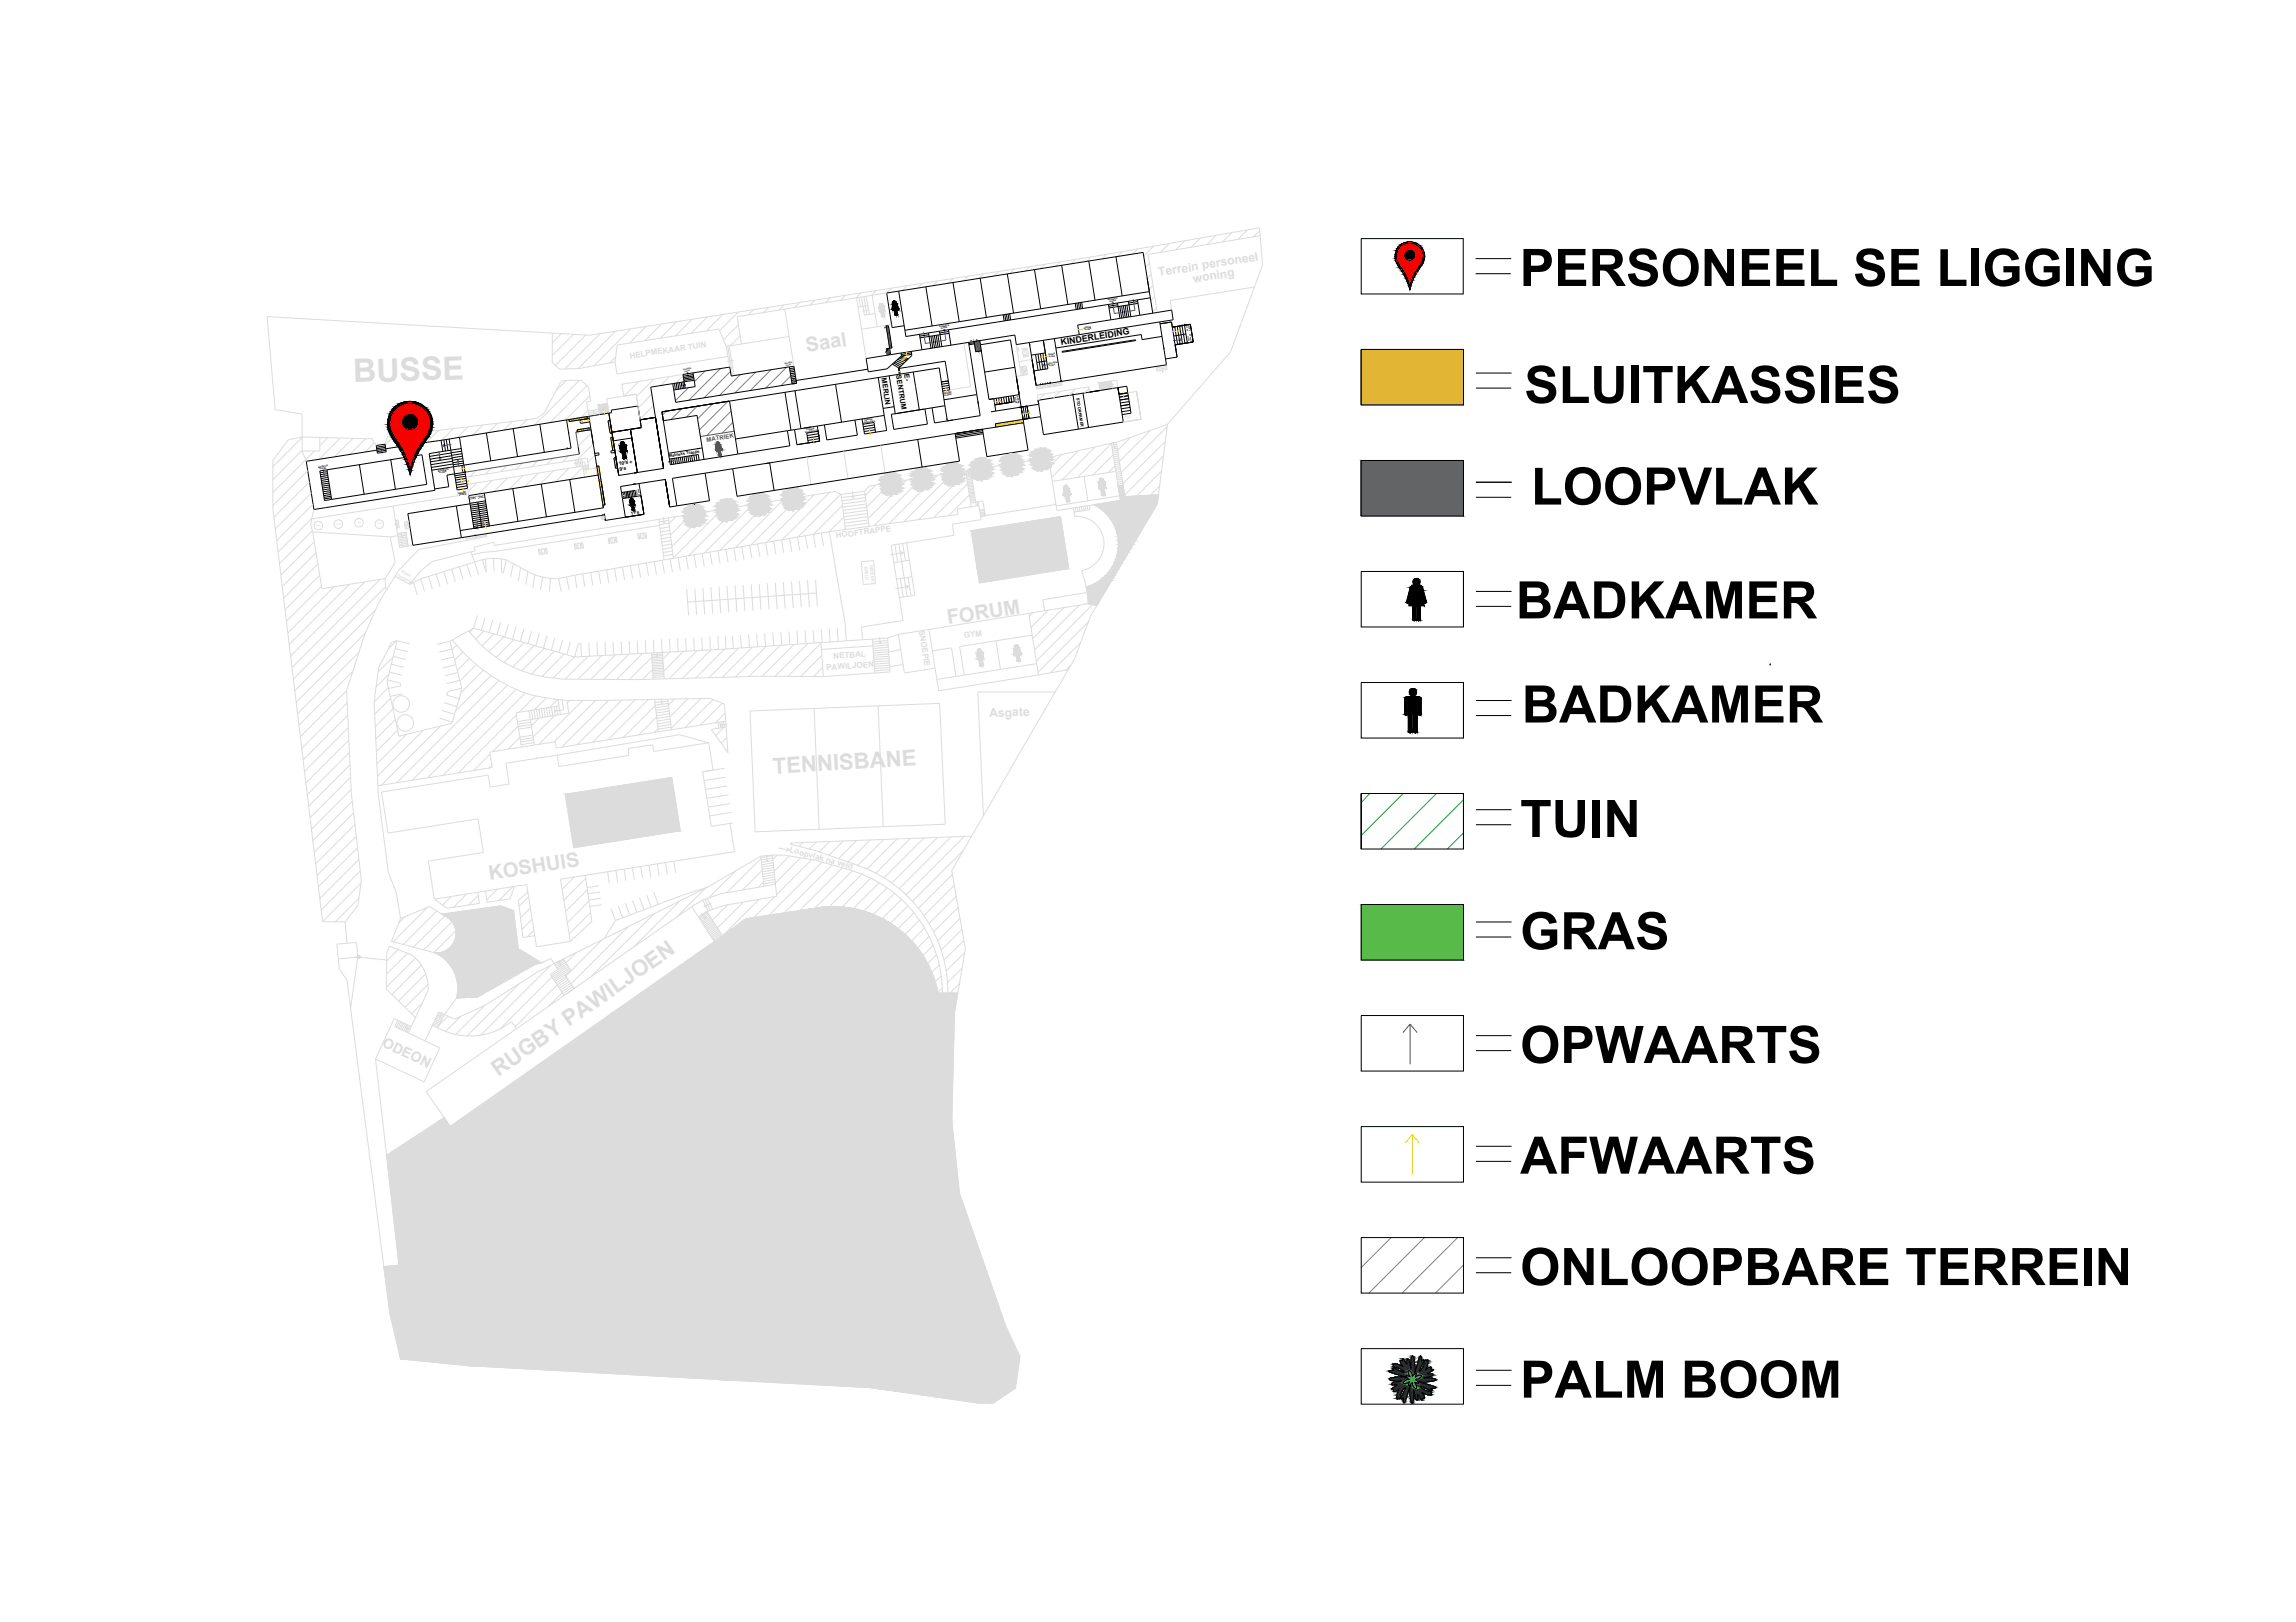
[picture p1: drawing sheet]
<svg xmlns="http://www.w3.org/2000/svg" width="297mm" height="210mm" viewBox="0 0 297 210" stroke-linecap="round" stroke-linejoin="round" font-family="sans-serif">
<defs><g id="words">
<g font-size="6.7">
<text x="196.6" y="37">PERSONEEL SE LIGGING</text>
<text x="197.2" y="52.2">SLUITKASSIES</text>
<text x="198.1" y="65.3">LOOPVLAK</text>
<text x="196.1" y="80">BADKAMER</text>
<text x="196.9" y="93.5">BADKAMER</text>
<text x="196.7" y="108.3">TUIN</text>
<text x="196.7" y="122.8">GRAS</text>
<text x="196.7" y="137.6">OPWAARTS</text>
<text x="196.7" y="151.9">AFWAARTS</text>
<text x="196.7" y="166.3">ONLOOPBARE TERREIN</text>
<text x="196.7" y="180.9">PALM BOOM</text>
</g>
<text font-size="1.1" x="137.3" y="44.7" transform="rotate(-9 137.3 44.7)">KINDERLEIDING</text>
<g font-size=".9">
<text x="114" y="48.9" transform="rotate(81 114 48.9)">MERLIN</text>
<text x="115.9" y="48.6" transform="rotate(81 115.9 48.6)">SENTRUM</text>
<text x="117" y="48.4" transform="rotate(81 117 48.4)">E-</text>
</g>
<text font-size=".8" fill="#545454" x="91.5" y="57.2" transform="rotate(-9 91.5 57.2)">MATRIEK</text>
<g font-size=".6">
<text x="80.1" y="60.2" transform="rotate(-8 80.1 60.2)">10's +</text>
<text x="80.2" y="61" transform="rotate(-8 80.2 61)">9's</text>
<text x="81.6" y="66.6" transform="rotate(-9 81.6 66.6)">11's</text>
</g>
<g font-size=".5">
<text x="139.3" y="51.6" transform="rotate(81 139.3 51.6)">STOORKAMER</text>
<text x="86.6" y="59.2" transform="rotate(-9 86.6 59.2)">Matrieks Trappe</text>
</g>
<g font-size=".3">
<text x="143.3" y="38.9" transform="rotate(-9 143.3 38.9)">BOONSTE</text>
<text x="143.5" y="39.1" transform="rotate(-9 143.5 39.1)">VLOER</text>
<text x="121.6" y="42.4" transform="rotate(-9 121.6 42.4)">BOONSTE</text>
<text x="121.7" y="42.5" transform="rotate(-9 121.7 42.5)">VLOER</text>
<text x="140.2" y="42.5" transform="rotate(-9 140.2 42.5)">GROND</text>
<text x="140.3" y="42.7" transform="rotate(-9 140.3 42.7)">VLOER</text>
<text x="122.1" y="51" transform="rotate(-10 122.1 51)">GROND</text>
<text x="122.2" y="51.3" transform="rotate(-10 122.2 51.3)">VLOER</text>
<text x="131.3" y="51.3" transform="rotate(80 131.3 51.3)">VLOER</text>
<text x="131.6" y="51.3" transform="rotate(80 131.6 51.3)">GROND</text>
<text x="104.2" y="56" transform="rotate(-9 104.2 56)">VERDIEPING</text>
<text x="104.3" y="55.7" transform="rotate(-9 104.3 55.7)">TWEEDE</text>
<text x="111.7" y="54.8" transform="rotate(-9 111.7 54.8)">VERDIEPING</text>
<text x="111.8" y="54.5" transform="rotate(-9 111.8 54.5)">TWEEDE</text>
<text x="41.2" y="60.5" transform="rotate(-9 41.2 60.5)">BOONSTE</text>
<text x="41.3" y="60.8" transform="rotate(-10 41.3 60.8)">VLOER</text>
<text x="56.7" y="61" transform="rotate(-10 56.7 61)">BOONSTE</text>
<text x="56.8" y="61.3" transform="rotate(-10 56.8 61.3)">VLOER</text>
<text x="59.3" y="63.9" transform="rotate(-9 59.3 63.9)">GROND</text>
<text x="59.4" y="64.2" transform="rotate(-10 59.4 64.2)">VLOER</text>
</g>
<g font-size=".3" fill="#dcdcdc">
<text x="145.4" y="53.9" transform="rotate(-9 145.4 53.9)">GROND</text>
<text x="145.5" y="54.2" transform="rotate(-9 145.5 54.2)">VLOER</text>
</g>
<g font-size=".2">
<text x="88.4" y="47.9" transform="rotate(-9 88.4 47.9)">BOONSTE</text>
<text x="101.5" y="47.1" transform="rotate(-9 101.5 47.1)">BOONSTE</text>
<text x="101.7" y="47.3" transform="rotate(-9 101.7 47.3)">VLOER</text>
<text x="135.6" y="46" transform="rotate(-8 135.6 46)">GROND</text>
<text x="135.7" y="46.2" transform="rotate(-9 135.7 46.2)">VLOER</text>
<text x="135.7" y="47.1" transform="rotate(-8 135.7 47.1)">BOONSTE</text>
<text x="135.7" y="47.4" transform="rotate(-8 135.7 47.4)">VLOER</text>
<text x="153.5" y="42.1" transform="rotate(82 153.5 42.1)">VLOER</text>
<text x="153.6" y="43.4" transform="rotate(82 153.6 43.4)">VLOER</text>
<text x="153.7" y="42" transform="rotate(81 153.7 42)">GROND</text>
<text x="153.9" y="43.3" transform="rotate(81 153.9 43.3)">BOONSTE</text>
<text x="88.6" y="48.1" transform="rotate(-9 88.6 48.1)">VLOER</text>
<text x="60.7" y="64.5" transform="rotate(-9 60.7 64.5)">BOONSTE GROND</text>
<text x="60.9" y="64.7" transform="rotate(-8 60.9 64.7)">VLOER</text>
<text x="61.9" y="64.5" transform="rotate(-8 61.9 64.5)">VLOER</text>
<text x="82.3" y="63.4" transform="rotate(81 82.3 63.4)">VLOER</text>
<text x="82.5" y="63.3" transform="rotate(81 82.5 63.3)">GROND</text>
</g>
</g></defs>
<!-- layer: Mure -->
<g fill="none" stroke="#dcdcdc" stroke-width=".13">
<path d="M99.5 39.8l-.7 .6M101.4 39.5l-.6 .6M103.4 39.1l-.6 .7M105.4 38.8l-.6 .7M107.4 38.5l-.6 .7M109.4 38.2l-.7 .7M111.1 38.5l.2 1.2M111.4 37.9l-.7 .7M111.4 38.5l.4 2.3M111.8 38.4l.3 2.4M112.1 38.4l.2 1.1M112.3 39.5l-1.3 .2"/>
<path d="M112.3 39.5l.2 1.2M112.8 38.2l-17.4 2.8M113.4 37.6l-.7 .6M115.3 37.3l-.6 .6M117.3 37l-.6 .6M119.3 36.7l-.6 .6M121.3 36.4l-.6 .6M123.3 36.1l-.6 .6M125.3 35.7l-.6 .6M127.3 35.4l-.7 .6M129.2 35.1l-.6 .6M131.2 34.8l-.6 .6"/>
<path d="M133.2 34.5l-.6 .6M135.2 34.2l-.6 .6M137.2 33.9l-.6 .6M139.1 33.6l-.5 .5M141.1 33.3l-.5 .5M143.2 32.9l-.6 .6M145.2 32.6l-.6 .6M147.2 32.2l-.7 .7M148.7 34.1l-.5 .5M148.9 35.5l-.5 .5M149.2 36.9l-.6 .6M149.2 31.9l-1.2 1.2"/>
<path d="M149.4 38.4l-.5 .5M149.6 39.8l-.5 .6M151.3 31.5l-1.2 1.2M151.4 38.9l.2 1.2M153.3 31.2l-1.2 1.1M155.3 30.8l-1.2 1.2M157.3 30.5l-1.2 1.2M159.4 30.1l-1.2 1.2M161.4 29.7l-1.2 1.3M162.9 29.5l.4 4.8M163 29.9l-.8 .7M163 30.5l-14.5 2.4 .1 .5"/>
<path d="M39.1 58.4l.5 1.3M39.1 58.3l-3.8 3.8M39.1 56.6l-3.8 3.8M40.7 58.4l-5.4 5.4M42.4 56.6l-1 1.1M44 56.7l-2.7 2.7M45.7 56.7l-2.4 2.4M47.3 56.8l-2 2M48.4 57.3l-1.1 1.2M51.1 56.4l-1.3 1.2M52.9 56.1l-1.7 1.8M54.8 55.9l-1.6 1.7"/>
<path d="M56.8 55.7l-1.6 1.6M58.7 55.5l-1.6 1.5M60.6 55.2l-1.5 1.4M62.5 55l-1.4 1.3M64.4 54.8l-1.3 1.2M66.3 54.5l-1.2 1.2M67.6 59.9l-.8 .8M68.2 54.3l-1.1 1M69.6 59.6l-.8 .8M71.6 59.3l-.8 .8M72.6 43.2l-1.1 1.1M73.3 49.2l-1.4 1.4"/>
<path d="M73.5 59l-.7 .8M74.2 43.3l-2.8 2.7M74.9 49.2l-5.8 5.8M75 55.8l-.4 .5M75.8 43.4l-4 3.9M76 49.9l-4.9 4.8M76.1 53.1l-1 .9M76.3 51.2l-3.2 3.2M76.5 56l-1.7 1.7M76.7 57.5l-2 2M77 58.9l-.9 .9M77.5 53l-1.4 .2"/>
<path d="M77.5 53.2l-1.4 .2M77.5 53.4l-1.4 .2M77.6 43.2l-4.5 4.5M78.5 51.6l.3 1.9M78.6 52.2l-1.2 .2 .2 1.3M79.6 42.9l-4.8 4.8M79.7 46.2l-.8 .8M81.6 42.6l-4.8 4.7M82.3 51l.2 1.5M83.6 42.2l-2.2 2.2M85.6 41.9l-2.2 2.2M87.6 41.6l-2.2 2.2"/>
<path d="M89.5 41.3l-2.1 2.2M91.5 41l-2.1 2.1M93.5 40.7l-2.1 2.1M94.1 44.8l.7 3.8M94.3 46.8l-.3-2-1-2.2-13.1 2-.3 2.2M95.5 40.4l-2.4 2.4M95.5 42l-1.9 2M95.8 43.5l-1.3 1.2M95.9 44.5l-1.6 .3 .7 3.8M97.5 40.1l-.7 .7M102.1 43.5l.6 3.9M115.3 42l-1.8 .3"/>
<path d="M124.7 44.4l.9 5.6-2.7 .5M131.5 44.6l.4 2.9M135.1 51l-.8 .8M137.1 50.7l-.8 .8M137.3 49.4l.1 .4-3.3 .5-.1-.4M137.3 58.8l-1.5 1.5M139.1 50.3l-.8 .9M139.5 58.3l-3.4 3.5M140.9 50.3l-.6 .5M141 50.7l-.1-.6-6.7 1 .1 .7M141.7 57.8l-4.3 4.3M143.8 57.4l-4.4 4.4"/>
<path d="M144 58.9l-2.6 2.6M146.2 56.6l-1.6 1.7M147 50.7l.6 3.6-2.3 .3M148.8 55.7l-4 4M150.5 59l-5 5.1M150.8 57.1l-5.5 5.5M151 55.2l-6 6M151 54.9l-6.6 2.4M39.8 60.9l-4.5 4.5M40 62.4l-4.6 4.6M40.3 63.8l-4.7 4.7M40.3 67.1l-.1 .9"/>
<path d="M40.3 67.1l-4.3 4.3M40.4 68.7l-4.3 4.2M40.5 68.8l1.1 7.4 8.2-1.3M40.5 65.2l-4.7 4.8M40.6 65.9l-.3 1.2M40.7 70.1l-4.4 4.3M40.9 71.6l-4.4 4.3M41.1 73l-4.4 4.4M41.4 74.4l-4.5 4.5M41.6 75.9l-4.6 4.5M43.2 75.9l-6 6M45.2 75.6l-7.8 7.8"/>
<path d="M47.2 75.3l-9.6 9.6M48.6 78.9l-10.5 10.5M49.2 75l-11.4 11.4M49.8 74.9l.1 1.6M49.9 75.9l-12 12M50.5 69.5l.6 3.3-1.3 2.1M50.8 65.5l-10.5 1.6M53.5 75.4l.5 1.6M54.4 74.9l.5 1.6M54.4 74.9l-1.4 .7M55.4 74.6l.5 1.6M56.4 74.3l.5 1.6"/>
<path d="M57.4 74l.5 1.6M58.4 73.7l.5 1.6M59.4 73.3l.5 1.7M60.4 73l.5 1.7M60.5 63.2l.1 .9M60.9 71.4l1 3M61.6 60.9l-.8 .8M61.7 62.5l-1.1 1.1M61.8 79.6l-.5 1.7M62.4 72.4l-8 2.5M62.8 79.9l-.5 1.7M62.8 72.4l.1 1.7-.5-1.7"/>
<path d="M62.8 72.4h-.4M63 69.3l-2.7 .4M63.6 60.6l-.8 .8M63.7 62.2l-1.8 1.7M63.8 72.2l-1 .2M63.8 72.2l.1 1.8M63.8 72.2l1.1 .1M64.9 72.3v1.7l.2 .1 .4-1.6M64.9 72.3l.6 .2M65.5 72.5l1.8 .9M65.6 60.3l-.8 .7M65.7 61.8l-1.8 1.8"/>
<path d="M66.4 72.9l-.3 1.7M67.3 73.4l1 .6-.3 1.7M67.3 73.4l-.2 1.7M67.7 61.5l-1.8 1.8M69.2 74.4l-.3 1.7M69.6 61.2l-1.7 1.8M70.2 74.7l-.3 1.7M70.7 70.9h-.1M71.2 74.9l-.1 1.7M71.6 60.9l-1.7 1.8M73.3 74.7l.3 1.6M73.6 60.6l-1.7 1.8"/>
<path d="M74.4 74.4l32.9-5.6 2 11.8 .2 2.3M74.4 74.4l.2 1.7M74.4 74.4l-2.1 .5 .3 1.6M75.4 70.2h-.2M75.4 74.3l.3 1.7M75.4 60.5l-1.6 1.5M76.4 74.1l.3 1.7M77.2 60.4l-.3 .2M77.4 73.9l.3 1.7M78.5 73.7l.3 1.7M79.5 73.6l.3 1.6M79.7 69.5h-.1"/>
<path d="M80.5 73.4l.3 1.7M81.6 73.2l.2 1.7M82.6 73l.3 1.7M83.6 68.9h-.2M83.6 72.9l.3 1.6M84.6 72.7l.3 1.7M85.3 68l-21.2 3.3-1.7 .2-1.3 .3M85.7 72.5l.3 1.7M86.5 67.3l-1.2 .2M86.6 67.7l-1.3 .2M86.7 72.3l.3 1.7M87.7 72.1l.3 1.7"/>
<path d="M88.8 72l.2 1.7M88.8 76.2l.2 1.7M89 77.9l.1 1.7M89.8 71.8l.3 1.7M89.9 76.1l.2 3.5M90.8 71.6l.3 1.7M90.9 76.1l.3 3.4M91.8 71.4l.3 1.7M92 76l.2 3.4M92.9 71.3l.3 1.7M93 75.9l.2 3.4M93.9 71.1l.3 1.7"/>
<path d="M94.1 75.8l.2 3.5M94.9 70.9l.3 1.7M95.1 75.8l.2 3.4M96 70.7l.3 1.7M96.1 75.7l.3 3.4M97 70.6l.3 1.6M97.2 75.6l.2 3.4M98 70.4l.3 1.7M98.2 75.6l.3 3.4M99.1 70.2l.2 1.7M99.3 75.5l.2 3.4M100.1 70l.3 1.7"/>
<path d="M100.3 75.4l.2 3.4M101.1 69.9l.3 1.7M101.3 75.3l.3 3.4M102.1 69.7l.3 1.7M102.4 75.3l.2 3.4M103.2 69.5l.3 1.7M103.4 75.2l.3 3.4M104.2 69.3l.3 1.7M104.5 75.1l.2 3.4M105.2 69.2l.3 1.6M105.5 75l.2 3.5M105.6 76.7h.1"/>
<path d="M105.6 76.7l-16.6 1.2M106.3 69l.2 1.7M108.1 63.6l.7 .4M112.4 62.9l-.5 .7M113.3 62.8l-1.4 1.3M115.3 62.4l-3.2 3.2M115.8 70.5l.3 2.2M116.3 70.4l1.1 6.8M116.5 74.9l.4 2.4M116.8 70.3l.3 2.3M117.3 62.1l-5 5M117.3 70.2l.3 2.3"/>
<path d="M117.5 74.7l.4 2.4M117.6 72.5l.8 4.5-2 .4M117.6 72.5l-2 .3M118 74.6l-2 .3M119.3 61.8l-6.2 6.2M121.3 61.5l-6.3 6.3M123.2 61.2l-6.3 6.3M125 61.2l-6.1 6.1M125.2 62.6l-4.4 4.4M125.4 64.1l-2.7 2.6M125.6 60.8l10.1-1.6 8.1-1.8 .5 3.5M125.6 65.5l-.1 .1"/>
<path d="M125.7 65.6l-1.8 .3 .1 .7-9.3 1.2M126.4 65l.1 .5M127.4 66.4l.1 .2-.7 .1M133.6 79.3l-.4 .5M135.6 79l-2.2 2.2M137.6 78.6l-4 4M139.6 78.3l-5.8 5.8M140.6 76l.2 2.1M140.6 76.7l-5.7 .9 .2 1.4M140.8 78.1l-7.7 1.3M140.8 78.1l1.1 .3M141.4 78.2l-7.3 7.3"/>
<path d="M144.2 60.3l-.8 .8M145.3 62.8l.2 1.5 4.4-.3M150 62.9l-1.2 1.2M150.3 61l-3.2 3.2M44.8 89.4l-6 6M44.9 91l-5.9 5.9M45 92.6l-5.8 5.7M45.1 94.2l-5.7 5.6M45.1 95.8l-5.5 5.5M45.2 97.4l-5.5 5.4M45.3 99l-5.4 5.3M45.6 86.9l-6.9 7"/>
<path d="M46.4 84.4l-7.9 8M47.3 81.9l-9 9M50.1 88l1.7 .4v.4l-1.5 .3h.1M50.2 89l-1.8 1.8M50.3 87.3l-1.7 1.6M50.4 87l1.6 .4M50.5 90.4l-2 2M50.6 86l1.7 .4M50.8 91.7l-2.3 2.3M50.8 85l-1.9 2M50.9 84.9l1.6 .5M51.1 83.9l1.7 .4"/>
<path d="M51.1 93.1l-2.5 2.5M51.3 82.9l-1.1 1.1M51.4 94.5l-2.7 2.7M51.9 95.2l-.3 .1M52.1 89.8l-1.6 .3M52.6 95l-3.8 3.8M53 83.3l-1.6-.4-1.3 5.3M54.8 94.5l-6 5.9M56.5 83.4l1.7-.4 .5 2M56.9 92.9l1.6 .5M57 94l-7.7 7.6M57.2 91.9l1.6 .5"/>
<path d="M57.5 90.9l1.6 .5M58.5 84l-1.7 .4M58.7 85l.3 1M58.7 85l-1.6 .4M59 86l.5 2M59 86l-1.7 .4M59.1 83.5l-.6 .6M59.2 87l-1.7 .4M59.4 90.4h.1M59.5 88l.2 1.1M59.5 88l-1.7 .5M59.6 89.9h.1"/>
<path d="M59.6 89.9l-.1 .1M59.7 89.1l-1.6 .4-.3 .4 1.6 .5M59.7 89.1l-.1 .8M59.9 84.4l-1.1 1M60.7 85.2l-1.5 1.6M61.3 81.3l-.5 .5M61.6 86l-2.1 2.1M62.5 86.7l-2.9 3M62.6 81.7l-1.1 1M63.4 97.6l-2.1 2.1M63.5 87.4l-4.6 4.6M63.6 99l-.3 .4"/>
<path d="M63.8 80.2l-.5 1.7M63.9 82l-1.5 1.6M64.6 88.1l-13.3 13.2M64.8 80.5l-.5 1.6M65.2 97l-1.8 .3 .3 2-14.8 2.4M65.2 82.4l-1.9 2M65.6 88.7l-12.3 12.3M65.8 80.8l-.5 1.6M66.5 82.8l-2.3 2.3M66.8 89.2l-11.5 11.5M66.8 81.1l-.5 1.6M66.8 92.5l-7.5 7.5"/>
<path d="M67 94l-3.3 3.3M67.3 95.4l-1.6 1.6M67.8 81.4l-.5 1.6M67.8 83.2l-2.6 2.5M68 89.7l-10.7 10.6M68.8 81.6l-.5 1.7M69.1 83.5l-2.8 2.8M69.3 90.1l-2.2 2.1M69.7 92.9l-1 1M69.8 81.9l-.5 1.7M70.4 83.9l-2.9 2.9M70.7 90.3l-1.6 1.6"/>
<path d="M70.8 82.2l-.5 1.7M71.7 84.3l-2.9 2.9M71.8 92.6l-2.8 2.8M71.8 82.5l-.5 1.7M72.2 90.5l-1.1 1M72.8 82.8l-.5 1.7M73 84.6l-2.9 2.9M73.7 90.6l-.3 .3M73.8 83.1l-.5 1.6M74.3 85l-2.7 2.7M75.4 90.6l-5.7 5.7M76.1 84.9l-3 3"/>
<path d="M76.2 83.2l.1 1.7M77.1 90.6l-5.4 5.4M77.2 83.2l.1 1.7M77.8 84.8l-3 3.1M78.3 83.1l.1 1.7M78.7 90.6l-6 6.1M79.3 83l.1 1.8M79.6 84.7l-3.2 3.2M80.4 83v1.7M80.5 90.6l-5.8 5.8M81.4 84.7l-3.3 3.2M81.4 82.9l.1 1.8"/>
<path d="M82.2 90.6l-5.5 5.5M82.4 82.9l.1 1.7M83.1 84.6l-3.3 3.3M83.5 82.8l.1 1.7M83.9 90.5l-5.2 5.2M84.3 85.1l-2.9 2.8M84.4 86.6l-1.3 1.3M84.5 82.8l.1 1.7M84.8 91.3l-4.2 4.1M84.9 92.8l-2.3 2.3M85.1 94.3l-.5 .5M85.6 82.7l.1 1.7"/>
<path d="M85.7 84.6l-1.4 .1M85.7 84.8l-1.4 .1M85.7 85l-1.4 .1M85.8 85.3h-1.5M85.8 85.5h-1.4M85.8 85.7h-1.4M85.8 85.9h-1.4M85.8 86.1l-1.4 .1M85.8 86.3l-1.4 .1M85.8 86.5l-1.4 .1M85.8 86.7l-1.4 .1M85.8 86.9l-1.3 .1"/>
<path d="M85.8 87.1l-1.3 .1M85.9 87.3l-1.4 .1M85.9 87.6h-1.4M86.4 90.5l.5 3.9M86.4 90.7l-1.7 .2M86.5 91l-1.7 .3M86.5 91.3l-1.7 .3M86.5 91.7l-1.7 .2M86.6 92l-1.7 .3M86.6 82.7l.1 1.7M86.6 92.4l-1.7 .2M86.7 92.7l-1.7 .3"/>
<path d="M86.7 84.4l-.9 .9M86.7 93.1l-1.7 .2M86.7 93.4l-1.6 .3M86.8 93.8l-1.7 .2M86.8 94.1l-1.7 .3M87.3 90.5l-.8 .8M87.7 82.6v1.7M87.9 95.1l3.8 1M88.4 84.3l-2.5 2.6M88.7 82.6l.1 1.7M89 90.4l-2.3 2.4M89.7 82.5l.1 1.7"/>
<path d="M90.2 84.2l-3.6 3.6M90.7 90.4l-3.9 3.9M90.8 82.5l.1 1.7M91.8 82.4l.1 1.7M92 84.1l-3.7 3.7M92.2 90.5l-3.6 3.7M92.9 82.3l.1 1.7-18.7 1 .5-1.6 .3-.1 .1 1.7M93.4 91l-2.8 2.8M93.7 94.1l-1.1 1.1M93.7 84l-3.7 3.7M93.8 92.3l-1.2 1.2M93.8 82.3l.1 1.7"/>
<path d="M93.9 94.1l.3 3.3-2.2-3 1-.2M94 95.4l-.7 .8M94.1 97l-.1 .2M94.8 82.2l.1 1.7M95.5 83.9l-3.8 3.8M95.8 82.2l.1 1.6M96.8 82.1l.2 1.7M97.3 83.8l-3.9 3.8M97.9 82l.1 1.7M98.9 82l.1 1.6M99.1 83.6l-3.9 4M100 81.9l.1 1.7"/>
<path d="M100.9 83.5l-4 4.1M101 81.8l.1 1.7M102.1 81.7l.1 1.7M102.7 83.4l-4.1 4.1M103.1 81.7l.1 1.7M104.1 81.6l.2 1.7M104.5 83.3l-4.2 4.2M105.2 81.5l.1 1.7M106.2 83.2l-4.3 4.3M106.2 81.4l.2 1.7M106.3 84.8l-2.7 2.7M106.4 86.4l-1.1 1.1"/>
<path d="M107.3 81.4l.1 1.7M108.3 81.3l.1 1.7M113 83.6l-6.7 .4M114.8 82.6l-8.6 .6M128.8 82.9l.6 3.7M133.5 82.2l-9.4 1.5M134.1 85.9l-9.4 1.5M138.2 86.7l-3.8 .6M138.6 86.1l-.7 .6M139.8 83.1l-3.9 4M140.8 80.5l-6.5 6.5M45.4 100.6l-5.3 5.2"/>
<path d="M45.4 102.2l-5.1 5.1M45.6 103.7l-5.1 5.1M45.7 105.2l-5.1 5.1M45.9 106.7l-5.1 5.1M46.1 108.2l-5.1 5.1M46.3 109.7l-5.1 5.1M46.4 116.2l-3 3.1M46.4 111.2l-5 5.1M46.6 112.7l-5.1 5.1M46.7 114.3l-5 5M51.8 118.8l3.8-1.5 2 1.2a2.52 2.52 0 0 1 1.3 2.9 2.52 2.52 0 0 1-2.6 1.9M52.4 118.6l-.8 .9"/>
<path d="M55.3 117.4l-4.5 4.5M56.4 116.3l-.1 .1M56.5 117.9l-4.3 4.3M57.2 118.3l7.6-1.1 1.6 .7 .6 4.9 3 1.8-.9 .2-7.3 4.2-2.7 .2M57.5 118.5l-4 4.1M58.4 116l-1.1 1.1M58.5 119.3l-3.7 3.6M60.4 115.7l-1.7 1.7M61.8 115.5l.2 1.4-4.2 .6-1.6-1.1M61.9 115.9l-1.3 1.2M64.4 115.1l-1.4 1.3M66.3 114.8l-1.7 1.7"/>
<path d="M66.6 114.7l-.6 1.6-3 .5-.2-1.5M68.3 115.5l-1.2 1 .6 4.8 1.5-.2M68.4 116.1l-1.2 1.2M68.6 117.5l-1.3 1.3M68.8 119l-1.3 1.3M74.3 113.5l-1.6 1.6M75.7 113.3l.9 5.9-2.8 2.6M75.8 113.7l-2.9 2.8M76 115.2l-2.8 2.8M76.2 116.6l-2.8 2.8M76.4 118.1l-2.8 2.8M77.5 114.6l-1.6 .2"/>
<path d="M77.6 115.5l-1.5 .2M77.7 116.3l-1.5 .2M77.8 117.1l-1.5 .2M78.6 112.8l.2 1.5M79 117.6l.6 1.5M79.6 119.1l-1.4 2.4M79.7 112.6l.2 1.6M80 117.2l.6 1.6M80.7 112.5l.3 1.5M80.9 116.9l.6 1.5M81.3 119.9l-7.4 7.4M81.8 112.3l.3 1.5"/>
<path d="M81.8 116.5l.6 1.6M82.7 116.2l.6 1.5M82.9 112.1l.2 1.6M83.7 115.8l.6 1.6M84 112l.2 1.5M84.6 115.5l.6 1.5M84.6 118.3l-8.2 8.1M85 111.8l.3 1.5M86.1 111.6l.2 1.6M87.2 111.4l.2 1.6M87.9 116.6l-5.9 6M91.3 114.9l-3.8 3.8"/>
<path d="M91.4 118l.1 .1M91.5 118.1l-1.1 .7M91.5 114.8l-3.4 1.1-8.5 3.2M91.6 118.2l-1.1 .7M91.7 117.9l-.2 .2M91.7 118.4l-1.1 .7M91.8 118.5l-1.1 .8M91.9 118.7l-1 .7M92 118.9l-1 .7M92.1 119l-1 .8M92.3 119.2l-1.1 .8M92.4 119.4l-1.1 .7"/>
<path d="M92.5 119.6l-1.1 .7M92.6 119.7l-1.1 .8M92.7 119.9l-1.1 .7M93.9 100.6l-2.8 .4M94.1 101.7l-2.8 .5M94.1 117.1l-1.9 2M94.3 102.9l-2.9 .4M94.4 104l-2.8 .4M94.6 105.1l-2.8 .5M95.2 112.7l-3.5 3.5M96.2 116.7l-3.4 3.4-1 .7M96.5 118.9l-4.1 2.9"/>
<path d="M98.2 116.4l-4.7 4.7M98.5 111.1l-4.5 4.4M98.6 112.6l-2.5 2.6M98.8 114.1l-.7 .7M100.2 116l-2.7 2.7M100.6 110.7l-.6 .5M102.1 110.8l-2 2M103.6 111l-3.3 3.3M103.9 109l-.5 .5M105 111.2l-4.5 4.6M105.6 109l-.9 .9M106.4 111.6l-6.9 6.8"/>
<path d="M107.4 108.9l-1.4 1.4M107.7 111.9l-6.2 6.2M109 112.3l-5.6 5.5M109.1 108.8l-1.9 1.9M110.3 112.7l-4.9 4.8M110.8 108.8l-2.3 2.3M111.5 113.1l-4.2 4.2M112.6 108.7l-2.9 2.9M112.7 113.7l-3.8 3.7M113.7 114.2l-3.3 3.4M114.3 108.6l-3.3 3.4M114.8 114.9l-3.1 3"/>
<path d="M115.7 115.6l-2.7 2.7M116.1 108.6l-3.9 3.9M116.6 116.4l-2.5 2.5M117.5 117.2l-2.3 2.3M117.8 108.5l-4.5 4.5M118.2 118.1l-2 2.1M119 119.1l-1.9 1.8M119.5 108.4l-5.1 5.2M121.3 108.4l-5.9 5.9M123 108.3l-6.7 6.7M123.2 113.1l-4.4 4.4M123.5 114.6l-4 3.9"/>
<path d="M123.7 116l-3.5 3.5M124 117.4l-3.2 3.2M124.2 118.8l-2.9 2.9M124.7 110l-6.7 6.6M124.8 108.2l-7.6 7.6M43.6 122.2l.3 3.2 1 1.4M44.9 122.1l1.2-.1 .2 1.9M46.3 123.9l-.9 6.6M46.3 123.9l-2.5 .2M46.3 123.9l3.7 .3M50 123.3v4.7l3.7 3.7M50.4 122.4l2.9 1.2"/>
<path d="M50.6 121.8l5.7 1.5M51.5 122.9l-1.5 1.5M52.7 123.4l-2.7 2.7M53.7 124l-3.7 3.8M54.5 124.9l-3.8 3.8M54.6 129.8l-1.3 1.4M55.1 126l-3.5 3.5M55.4 127.4l-3 3M55.4 128.2l-.9 1.9M56.7 133a8.7 8.7 0 0 0 9.5-.8l.6 .9M58 131.5l-1.1 1.1M59 120.5l-2.9 2.8"/>
<path d="M59.6 131.5l-1.9 2M62.7 130.1l-3.8 3.8M67.2 127.3l-6.8 6.8M69.1 120.4l-.9 .8M71.2 124.9l-9 9.1M71.4 126.4l-6.7 6.8M71.8 127l1.3-.9 .1 .3-1.2 .9M72.1 127.4l-5.5 5.5M72.7 128.5l-1.8 1.8M72.9 124.2l-1.1 .7M73.1 124.4l-1.2 .7M73.2 124.6l-1.1 .7"/>
<path d="M73.3 124.7l-2.1 1.4M73.4 126.6l-1.3 .9M73.4 124.9l-2.1 1.4M73.5 126.8l-1.3 .9M73.5 125.1l-2.1 1.4M73.7 125.3l-2.1 1.3M73.7 127l-1.3 .9M73.8 125.5l-2.1 1.3M73.8 127.2l-1.3 .9M73.8 125.7l-.6 .6M74 127.5l-1.3 .9M74.1 127.7l-1.3 .9"/>
<path d="M74.3 127.9l-1.3 .9M74.6 123.3l-1.4 1.3M77.9 121.6l-4 4M92.9 120.2l-1 .8M93 120.4l-1 .8M93.2 120.6l-1.1 .7M93.3 120.8l-1.1 .7M93.4 120.9l-1.1 .8M119.6 120.1l-1.7 1.7M120.2 121.2l-1.5 1.5M120.7 122.3l-1.3 1.3M121.2 123.6l-1.2 1.1"/>
<path d="M121.5 124.9l-.9 .9M121.8 126.3l-.8 .8M121.9 127.8l-.6 .6M124.1 127.3l-1.2 1.2M124.4 120.3l-2.6 2.7M124.5 125.3l-1.9 1.9M124.7 121.7l-2.6 2.6M124.8 123.3l-2.4 2.4"/>
<circle cx="41.2" cy="68" r=".56"/>
<circle cx="43.8" cy="67.8" r=".56"/>
<circle cx="46.4" cy="67.6" r=".56"/>
<circle cx="49.1" cy="67.8" r=".56"/>
<circle cx="51.9" cy="91.1" r="1.07"/>
<circle cx="52.4" cy="93.6" r="1.07"/>
<circle cx="46.4" cy="123.9" r=".14"/>
</g>
<!-- layer: 0 -->
<g fill="none" stroke="#dcdcdc" stroke-width=".13">
<path d="M110.8 38.6l1.3 7.8M113.7 39.7l.1 .6h.1M113.8 39.6l-.1 .1M113.8 39.6h.5l.1 .6-.1-.4M113.9 39.9v.4M113.9 39.8v.1M113.9 39.8h.1M113.9 39.9l.2 1M114.2 39.8l.2 1.1M114.3 39.8h-.1M114.3 39.8h.1M114.7 37.9l-1.9 .3 .4 2.4"/>
<path d="M148.6 33.4l1.1 7M162.3 37.1l-10.9 1.8M162.9 29.5l-21.8 3.8-64.8 10.1-41.7-2.4 1 12 3.5 .6v2.9M163.3 34.3l-4.1 11.2-8.2 9.4-1.3 10.3-8.6 14.6-2.1 5.5-15.9 27.4 1.8 10.1-1.4 8.2-.4 14.1 1 9.3 6 17.3 1.8 3.9-.5 4-2.9 2h-2l-13.7-2-52.4-2.9-8.6-.8-1.4-6-5.5-43.1M39.1 56.5l-1.8 .4-2 2.7v6.2l6.4 53.5h3M39.1 56.5l8.4 .3 .6-.1 .6 1M39.1 56.5v1.9h2.3v-1.8M71.5 43.1l-.1 3.8 1 .9 2.4-.1 4.8-.9 .2 1.6 14.4-2.3M74.4 59.5l.2 .9M74.6 59.5l.2 .9M74.8 59.5l.2 .9M75 59.4l.2 .9"/>
<path d="M75.3 59.4l.3 2.4M76.2 53.9l-.3-1.9 .5-.1-.3-1.8-.9-.9h-2.3l-.4 .3-2.1 3.9-1 .8-19.2 2.3-.4 1M80.6 49.7l-.1 .1M82.3 51l-3.8 .6M82.3 51l.5 3.3M82.6 49.4l-1.9 1.9M84.3 51l-1.7 1.8M84.6 52.5l-1.8 1.7M84.6 49.1l-2.3 2.2M84.8 53.9l-.1 .1M86.6 48.7l-1.2 1.2M88.4 48.5l-7.9 1.2 .2 1.6 1.6-.3"/>
<path d="M88.4 48.6l-1 1M94.3 46.8l.1 .7M94.3 44.8h-.3M101.5 40l.6 3.5-6.2 1-.5-3.5M104.4 59.1l.5 3.6M109.2 58.4l.5 3.6M113.2 40.6l.3 1.7-2.1 .3M113.2 40.6l-1.4 .2M113.9 57.6l.6 3.6M114.1 40.2v.1M114.1 40.2l.1 .7M114.1 40.2h.1"/>
<path d="M114.2 40.2h.1M114.2 40.2l.1 .7M125.7 60l.1 .1-.3 .1 1.1 .4h-.9l-.2 .1 .2 .1h.5l-.4 .1-.1 .1 .3 .1-.3 .2h.1v.2l.3-.2-.1 .4v.3a.22 .22 0 0 0 .2-.1 .22 .22 0 0 0 0-.3l.3-.4-.2 .7M127.7 59.5l-.3 .7 .3-.4a.21 .21 0 0 1 0-.3 .21 .21 0 0 1 .2 0l-.1 .6 .4-.2v.2h.1l-.4 .3h.4l-.6 .2a.72 .72 0 0 1 .8 .2l-.8 .1-.4-.1 1.1 .4-.3 .1 .1 .1M127.7 59.5h-.1h-.1v-.3l-.4 1.1v-.8l-.1-.3-.1 .8-.3-.6v.3l-.2-.3-.1 .1h-.1l.2 .4-.7-.2a.21 .21 0 0 0 .1 .3 .21 .21 0 0 0 .2 0l.4 .3-.7-.3M129.7 59.4v.2h-.3l1.1 .4h-.8l-.3 .2 .8 .1-.6 .2h.3l-.3 .3h.1v.1l.4-.1-.2 .4v.2a.21 .21 0 0 0 .3-.1 .21 .21 0 0 0 0-.2l.2-.4-.2 .7M130.6 59.6l.2 .1 .1 .3 .2-.3v.3l.4-.1a.26 .26 0 0 1-.4 .3l.2 .2h-.3l.2 .3a.25 .25 0 0 1-.3-.1 .25 .25 0 0 1 0-.2l-.3 .2 .1-.3-.4 .1a.25 .25 0 0 1 .1-.2 .25 .25 0 0 1 .3 0l-.2-.3 .2 .1zM130.9 58.7l-.1 .7-.1-.4-.1-.1-.1 .3-.2-.3v.1h-.2l.2 .3-.4-.1h-.2a.22 .22 0 0 0 0 .2 .22 .22 0 0 0 .3 0l.4 .3-.7-.2M130.9 58.7l.2 .8-.1 .3 .4-1.1 .1 .3 .1-.1M131.5 45h.2l.1 .4h-.2zM131.6 58.9l-.3 .7 .3-.4a.2 .2 0 0 1 0-.2 .2 .2 0 0 1 .3-.1l-.2 .6 .4-.1v.1h.1l-.3 .3h.3l-.6 .3 .8 .1-.8 .1h-.3l1.1 .4h-.3v.2M132.1 47.5l.2 1.1"/>
<path d="M132.1 48.6l-.2-1.1 .8-.1 .2 1.1-1.4 .2M132.2 45.1l.7-.1v.2l-.7 .1zM132.3 47.4l.1 1.2M132.3 45.5l.7-.2v.5l-.7 .1zM132.4 46.1l.7-.2v.2l-.7 .1zM132.4 47.4l.2 1.1M132.6 47.4l.2 1.1M133.5 46.5l-1.7 .3M134.5 58.9l.2 .2v.2l.3-.3-.1 .3 .4-.1a.26 .26 0 0 1-.4 .3l.2 .2-.2-.1 .1 .4a.26 .26 0 0 1-.3-.3l-.2 .2v-.3l-.3 .1a.25 .25 0 0 1 .1-.2 .25 .25 0 0 1 .2 0l-.2-.3 .3 .1zM135.4 58.2l-.2 .7 .3-.4a.2 .2 0 0 1 0-.2 .2 .2 0 0 1 .2-.1l-.1 .7 .3-.2v.1l.1 .1-.3 .2h.3l-.6 .3h.6l.2 .1-.3 .1h-.8l1.1 .4h-.3v.2M135.5 58.2l-.2 .1-.1-.3-.4 1.1v-.9l-.1-.2-.1 .7-.1-.5-.1-.1v.4l-.3-.4v.2h-.2l.2 .3-.4-.1h-.2a.21 .21 0 0 0 .1 .2 .21 .21 0 0 0 .2 0l.4 .3-.7-.3v.2h-.2a.49 .49 0 0 0 .5 .3l.5 .1h-.5l-.5 .1 .7 .1-.6 .3h.3l-.3 .3h.1v.1l.4-.1-.1 .6a.21 .21 0 0 0 .2-.1 .21 .21 0 0 0 0-.2l.3-.4-.3 .7 .1-.1 .1 .3 .4-1.1v.6l.1 .6 .1-.8 .2 .6 .1-.4 .2 .4v-.2h.2l-.2-.3 .4 .1h.3a.22 .22 0 0 0-.1-.2 .22 .22 0 0 0-.3 0l-.4-.3 .7 .3M135.7 59.2l.4 3.1"/>
<path d="M137.3 49.4l.1 .4-3.3 .5-.1-.4M137.3 49.6l-3.2 .5M143.8 57.4l.6-.1 .9 5.5-.7 .1M143.8 49.3l.1 1M144.5 57.5l-.7 .1M144.5 57.8l-.6 .1M144.5 58l-.6 .1M144.6 58.3l-.7 .1M144.6 50.2l-.1-1-2.3 .4 .1 .9M144.6 58.5l-.6 .1M144.7 58.8l-.7 .1M144.7 59l-.6 .1"/>
<path d="M144.7 59.3l-.6 .1M144.8 59.5l-.7 .1M144.8 59.8l-.6 .1M145.9 50.8l1.1-.1 .6 3.6-2.3 .3M150.9 47.2l.1 .6-1.3 .2-.1-.6M150.9 47.4l-1.3 .2M151 47.6l-1.3 .2M40.2 68l.3 .8 10 .7 1-.2M51.1 67.3h.4l.2 1h-.4M51.3 67.3l.2 1M51.4 69l1.1-.1 .3 1.8M52.5 67.5l.1 .9"/>
<path d="M52.5 69.1l-1.1 .1M52.6 69.3l-1.1 .1M52.6 69.5l-1.1 .1M52.6 69.7l-1.1 .1M52.7 69.9l-1.1 .1M52.7 67.5l.1 .9M52.7 70.1l-1.1 .1M52.7 70.3l-1.1 .2M52.8 70.5l-1.1 .2M52.9 67.5h-.6l.1 1 .7-.1M53.4 70.6l-.6 .1M59.1 63.4l.2 .8-8.5 1.3 .9 5.3 1.1-.1"/>
<path d="M60.3 69.5l.1 .4M62.9 69.1l.1 .3-8.8 1.7-2.7 2.8-2.5 4-1.8 4.2-2.4 7.3 .7 13.3 1.3 11.3-.5 3.2-1.6 2.1M68.3 74a7.7 7.7 0 0 0 4 .9M69.6 71.1h.2l.1 .7h-.1zM70 71h.4l.1 .7h-.4zM70.7 70.9l.1 .7-.1 .1-.1-.8M74.3 70.4h.2l.1 .7h-.2zM74.6 70.3h.5l.1 .7h-.5zM75.4 70.2l.1 .7h-.2l-.1-.7M75.4 60.5l.7-.1v-.2l-15.7 2.5M76.2 60.6l-.7 .1M76.2 60.7l-.2-1.4-15.7 2.5"/>
<path d="M76.2 60.7l-.7 .1M77.1 60.6l.1 .9M77.2 60.6l-1 .1M77.7 66.7l.1 .5h.5M78.2 66.8l-.4 .1M78.2 66.9l-.4 .1M78.3 67l-.5 .1M78.7 69.6h.1l.1 .7-.1 .1zM79 69.6l.4-.1 .1 .7-.4 .1zM79.7 69.5l.1 .7h-.1l-.1-.7M82.5 69.1h.1l.1 .7h-.1zM82.8 69h.4l.2 .7h-.5z"/>
<path d="M83.6 68.9l.1 .7-.2 .1-.1-.8M85.2 67.2l.7 5.3M86.5 67l.6 5.2M86.6 68.2l-1.2 .2M86.7 68.6l-1.3 .2M86.7 69.1l-1.2 .2M86.8 69.5l-1.2 .2M86.8 70l-1.2 .2M86.9 70.4l-1.2 .2M86.9 70.9l-1.2 .2M87 71.3l-1.2 .2M87.1 71.8l-1.3 .2"/>
<path d="M87.4 66.9l-.8 .8M88.6 67.4l-1.9 1.8M88.6 66l.1 .2h-.4l1.2 .4h-.9l-.2 .1 .1 .1 .6 .1-.5 .1-.1 .1h.4l-.4 .3h.1v.1l.4-.1-.2 .4 .1 .2a.22 .22 0 0 0 .2-.1 .22 .22 0 0 0 0-.2l.3-.4-.3 .7M89.6 66.2a.26 .26 0 0 1 .2 .4l.3-.2-.1 .2 .4-.1a.25 .25 0 0 1-.1 .2 .25 .25 0 0 1-.3 .1l.2 .2h-.2l.1 .3a.25 .25 0 0 1-.3-.1 .25 .25 0 0 1 0-.2l-.2 .2v-.3l-.3 .1a.24 .24 0 0 1 .1-.2 .24 .24 0 0 1 .2 0l-.2-.3 .3 .1zM89.7 68l-2.8 2.7M89.8 65.3l-.1 .7-.2-.6v.4l-.3-.3v.1h-.1l.1 .3-.6-.1a.21 .21 0 0 0 .1 .2 .21 .21 0 0 0 .2 0l.4 .3-.7-.2M89.9 65.3l.1 .7v.4l.3-1.1 .1 .3 .2-.1M90 67.7h-.1M90.4 67.2v.1M90.5 65.5l-.2 .7 .3-.4a.2 .2 0 0 1 0-.2 .2 .2 0 0 1 .2-.1l-.1 .7 .3-.2v.1l.1 .1-.3 .2h.3l-.5 .3a.72 .72 0 0 1 .7 .1l-.8 .1h-.3l1.1 .4h-.3v.2M90.7 66.9l-.1 .1M91.1 67.5l-.8-.3 .4 .3a.2 .2 0 0 1 .3 0 .2 .2 0 0 1 0 .3l-.6-.2 .2 .4h-.1l-.1 .1-.2-.4-.1 .4-.2-.6-.1 .8-.1-.3v-.9l-.4 1.1-.1-.3-.1 .1"/>
<path d="M91.4 66.2l-.4 .5M93.4 65.9l-6.3 6.3M93.8 65.4l.1 .2 .1 .2 .3-.2-.1 .3 .4-.1a.26 .26 0 0 1-.4 .2l.2 .3-.2-.1 .1 .4a.25 .25 0 0 1-.3-.1 .25 .25 0 0 1 0-.3l-.2 .2v-.2l-.3 .1a.24 .24 0 0 1 .1-.3 .24 .24 0 0 1 .2 0l-.2-.2h.3zM94.7 64.8l-.2 .7 .2-.4a.21 .21 0 0 1 .1-.2 .21 .21 0 0 1 .2-.1l-.2 .6 .4-.2v.2h.1l-.3 .3h.3l-.1 .1-.5 .1 .8 .1-.8 .2h-.3l1.1 .3-.3 .1v.2M94.7 64.8l-.1 .1-.1-.4-.4 1.2v-.9l-.1-.3-.1 .8-.1-.5-.1-.1v.4l-.3-.4v.1h-.2l.2 .4-.4-.2-.2 .1a.21 .21 0 0 0 .1 .2 .21 .21 0 0 0 .2 0l.4 .3-.7-.3v.1l-.3 .1 1.1 .4-.3-.1-.8 .2 .2 .1h.6l-.5 .1-.1 .1 .3 .1-.3 .2h.1v.2l.4-.2-.2 .4v.3a.22 .22 0 0 0 .3-.1 .22 .22 0 0 0 0-.3l.3-.4-.3 .8M95.2 66.7l-.7-.2 .4 .3a.21 .21 0 0 1 .3 0 .21 .21 0 0 1 0 .2l-.6-.1 .2 .3h-.2v.1l-.2-.3-.1 .3-.2-.6-.1 .8-.1-.5v-.6l-.4 1.1-.1-.3h-.1M95.4 65.6l-6.3 6.3M97 64.6l.1 .1-.3 .1 1.1 .4h-.6l-.5 .1 .2 .1h.5l-.6 .2 .4 .1-.4 .2 .1 .1 .1 .1 .3-.2-.1 .4v.3a.22 .22 0 0 0 .2-.1 .22 .22 0 0 0 0-.3l.3-.4-.3 .8M97.4 65.3l-6.3 6.3M98 64.7l.2 .2v.2l.3-.2-.1 .3 .4-.1a.24 .24 0 0 1-.1 .2 .24 .24 0 0 1-.3 0l.3 .3-.3-.1 .1 .4a.26 .26 0 0 1-.3-.4l-.2 .2 .1-.2-.4 .1a.24 .24 0 0 1 .1-.3 .24 .24 0 0 1 .3 0l-.3-.2h.3zM99 64.1l-.3 .7 .3-.4a.21 .21 0 0 1 0-.2 .21 .21 0 0 1 .2-.1l-.1 .6 .3-.2v.2h.2l-.4 .3h.4l-.6 .2a.71 .71 0 0 1 .7 .2l-.7 .1h-.4l1.1 .3-.3 .1 .1 .2M99 64.1l-.2 .1v-.4l-.4 1.1v-.8l-.1-.3-.2 .8-.1-.5-.1-.1v.4l-.3-.4v.1h-.1l.1 .4-.6-.2a.22 .22 0 0 0 .1 .3 .22 .22 0 0 0 .2 0l.4 .3-.7-.3"/>
<path d="M99.4 65l-6.3 6.2M99.5 66l-.7-.2 .4 .3a.2 .2 0 0 1 .2 0 .2 .2 0 0 1 .1 .2l-.6-.1 .1 .3h-.1l-.1 .1-.2-.3v.3l-.3-.6-.1 .9-.1-.6v-.6l-.4 1.1v-.3l-.1 .1-.1-.1M101.4 63.8v.2l-.3 .1 1.1 .3h-.6l-.5 .2 .2 .1h.6l-.5 .1-.1 .1h.3l-.3 .3h.1v.2l.3-.2-.1 .4v.2a.21 .21 0 0 0 .2-.1 .21 .21 0 0 0 .1-.2l.2-.4-.2 .7M101.4 64.7l-6.3 6.2M102.3 64l.2 .1 .1 .3 .2-.2v.2l.3-.1a.26 .26 0 0 1-.3 .3l.2 .2h-.3l.2 .3a.25 .25 0 0 1-.3-.1 .25 .25 0 0 1 0-.2l-.3 .2 .1-.3-.4 .2a.24 .24 0 0 1 .1-.3 .24 .24 0 0 1 .3 0l-.2-.3 .2 .1zM102.5 63.1v.8l-.1-.5-.1-.1-.1 .3-.2-.3v.1h-.2l.2 .4-.4-.2h-.3a.21 .21 0 0 0 .1 .2 .21 .21 0 0 0 .3 0l.4 .3-.7-.2M102.6 63.1l.2 .8-.1 .3 .4-1.1 .1 .3h.1M103.3 63.4l-.3 .7 .3-.4a.22 .22 0 0 1 0-.3 .22 .22 0 0 1 .3-.1l-.2 .7 .4-.2v.2h.1l-.3 .2 .3 .1-.6 .2 .8 .1-.8 .2-.3-.1 1.1 .4-.3 .1v.1M103.4 64.3l-6.2 6.2M103.8 65.3l-.7-.3 .4 .3a.22 .22 0 0 1 .2 0 .22 .22 0 0 1 .1 .3l-.6-.2 .2 .4h-.2v.1l-.3-.4v.4l-.2-.6-.1 .8-.2-.6 .1-.5-.2 .5a.49 .49 0 0 1-.3 .5v-.2h-.1M105.3 64l-6.1 6.2M107.3 63.7l-6.1 6.1"/>
<path d="M108.1 63.6l-44.2 7v-.4l-2.6 .6 .2 .5-5.5 1.3-1.5 1.2-1.5 1.8-1.9-1M108.8 64l-5.6 5.5M109 65.4l-3.8 3.7M109.4 68.4l-.2 .1M111.4 72.7l1.6-.1 .3 2.9-1.6 .1zM111.9 64l-3 .4M112 64.4l-3.1 .4M112 64.8l-3 .4M112.1 65.2l-3.1 .4M112.1 65.6l-3 .4M112.2 66l-3.1 .5M112.2 66.5l-3 .4-1.9 1.9 7.4-1"/>
<path d="M112.3 66.9l-3.1 .4M112.3 67.3l-3 .4M112.4 67.7l-3.1 .4M112.4 62.9l13.2-2.1 .7 4.7M112.4 68.1l-.5-4.5-3.1 .4 .6 4.5M114.1 61.9v.2h-.3l1.1 .4h-.6l-.5 .1 .2 .1h.6l-.5 .2-.1 .1h.3l-.3 .2 .1 .1v.1l.3-.1-.1 .2v.4a.21 .21 0 0 0 .2-.1 .21 .21 0 0 0 0-.2l.3-.4-.2 .7M115 62.1l.2 .1 .1 .2 .2-.2v.3l.3-.1a.27 .27 0 0 1-.3 .2l.2 .3-.3-.1 .1 .4a.24 .24 0 0 1-.2-.1 .24 .24 0 0 1 0-.3l-.3 .3 .1-.3-.4 .1a.24 .24 0 0 1 .1-.2 .24 .24 0 0 1 .3-.1l-.2-.2h.2zM116 61.4l-.3 .7 .3-.4a.21 .21 0 0 1 0-.2 .21 .21 0 0 1 .3-.1l-.2 .6 .4-.1v.1h.1l-.4 .3h.4l-.6 .3a.75 .75 0 0 1 .8 .1l-.8 .1h-.3l1.1 .4h-.4l.1 .2M116 61.4l-.1 .1-.1-.3-.4 1.1 .1-.4-.2-.7-.1 .2v.5l-.2-.6-.1 .4-.2-.4-.1 .2h-.1l.2 .3-.4-.1h-.3a.21 .21 0 0 0 .1 .2 .21 .21 0 0 0 .2 0l.5 .3-.8-.3M116.5 63.3l-.7-.2 .4 .3a.21 .21 0 0 1 .2 0 .21 .21 0 0 1 .1 .2l-.6-.1 .2 .3h-.2v.2l-.3-.4v.4l-.2-.6-.1 .8-.2-.6v-.6l-.3 1.1-.1-.3-.2 .1M119 61.5l.2 .1 .1 .3 .2-.3v.3l.3-.1a.26 .26 0 0 1-.3 .2l.2 .3-.3-.1 .1 .4a.27 .27 0 0 1-.2-.4l-.3 .3 .1-.3-.4 .1a.25 .25 0 0 1 .1-.2 .25 .25 0 0 1 .3-.1l-.2-.2 .2 .1zM120 60.8l-.3 .7 .3-.4a.21 .21 0 0 1 0-.2 .21 .21 0 0 1 .3-.1l-.2 .6 .4-.1v.1l.1 .1-.4 .2h.4l-.1 .1-.5 .2h.6l.2 .1-.8 .1h-.3l1.1 .4h-.4l.1 .2"/>
<path d="M120 60.8l-.1 .1-.1-.3-.4 1.1 .1-.4-.2-.7-.1 .2v.5l-.1-.5-.1-.1-.1 .4-.2-.4-.1 .2h-.1l.2 .3-.3-.1h-.4a.21 .21 0 0 0 .1 .2 .21 .21 0 0 0 .2 0l.5 .3-.7-.3v.2h-.3l1.1 .4h-.6l-.5 .1 .3 .1h.5l-.6 .3h.3l-.3 .2 .1 .1v.1l.3-.1-.1 .2v.4a.21 .21 0 0 0 .2-.1 .21 .21 0 0 0 0-.2l.3-.4-.2 .7M120.5 62.8l-.7-.3 .4 .3a.21 .21 0 0 1 .2 0 .21 .21 0 0 1 .1 .2l-.6-.1 .2 .3h-.2v.2l-.3-.4v.4l-.2-.6-.1 .8-.2-.6v-.6l-.3 1.1-.1-.3-.2 .1M122.1 60.6v.2l-.3 .1 1.1 .4h-.9l-.2 .1 .8 .1-.6 .2h.3l-.3 .3h.1v.2l.3-.2-.1 .6a.22 .22 0 0 0 .2-.1 .22 .22 0 0 0 0-.2l.3-.4-.2 .7M123 60.8l.2 .1 .1 .3 .2-.2v.2l.3-.1a.26 .26 0 0 1-.3 .3l.2 .2h-.3l.1 .3a.25 .25 0 0 1-.2-.1 .25 .25 0 0 1 0-.2l-.3 .2 .1-.3-.4 .2a.25 .25 0 0 1 .1-.3 .25 .25 0 0 1 .3 0l-.2-.3 .2 .1zM124 60.2l-.3 .7 .3-.4a.2 .2 0 0 1 0-.3 .2 .2 0 0 1 .3 0l-.2 .6 .4-.2v.2h.1l-.4 .2 .4 .1-.6 .2h.6l.2 .1-.8 .2-.3-.1 1.1 .4-.4 .1h.1v.1M124 60.2h-.1l-.1-.3-.4 1.1v-.8l-.1-.3-.1 .8-.1-.5-.1-.1-.1 .3-.2-.3-.1 .1h-.1l.2 .4-.4-.2h-.3a.22 .22 0 0 0 .1 .2 .22 .22 0 0 0 .3 .1l.4 .2-.8-.2M124.5 62.1l-.7-.3 .4 .3a.21 .21 0 0 1 .2 0 .21 .21 0 0 1 .1 .3l-.6-.2 .2 .4h-.2v.1l-.3-.3v.3l-.2-.6-.1 .8-.2-.6v-.5l-.3 1.1-.1-.3h-.2M124.9 60.9l.7 4.2M125.6 65.1l1.6-.3 .3 1.9-.6 .1M125.6 65.1l.1 .5 .9-.2M125.6 60.9l-.7 .1M125.6 61.1l-.6 .1"/>
<path d="M125.6 68.7l11.6-1.8 1.1 6.7-11.6 1.8zM125.6 61.3l-.6 .1M125.7 61.5l-.7 .1M125.7 61.6l-.7 .2M125.7 61.8l-.6 .1M125.8 62l-.7 .1M125.8 62.2l-.7 .1M125.8 62.4l-.6 .1M125.8 62.6l-.6 .1M125.9 62.8l-.7 .1M125.9 62.9l-.6 .1M125.9 63.1l-.6 .1"/>
<path d="M126 63.3l-.7 .1M126 63.5l-.7 .1M126 63.7l-.6 .1M126 63.8l-.6 .2M126.1 64l-.7 .1M126.1 64.2l-.7 .1M126.1 64.4l-.6 .1M126.2 64.6l-.7 .1M126.2 64.8l-.7 .1M126.6 64.9l.3 1.9M126.7 60.2a.26 .26 0 0 1 .3 .3l.2-.2v.3l.3-.2a.25 .25 0 0 1-.1 .3 .25 .25 0 0 1-.2 0l.2 .3-.3-.1 .1 .4a.25 .25 0 0 1-.2-.1 .25 .25 0 0 1 0-.3l-.3 .2 .1-.2-.4 .1a.24 .24 0 0 1 .1-.3 .24 .24 0 0 1 .3 0l-.2-.2h.2zM126.9 66.8v.4l-3.7 .6 .2 1.5-8.1 1.3 1.5 9.7-5.4 .8 .2 1.7"/>
<path d="M127.3 65.9l-.6 .1M127.4 66.1l-.6 .1M127.4 66.3l-.6 .1M127.4 66.4l-.6 .1M128.2 61.4l-.7-.2 .4 .2a.2 .2 0 0 1 .2 .1 .2 .2 0 0 1 .1 .2l-.6-.2 .1 .4h-.1v.1l-.3-.3v.3l-.2-.6-.1 .8-.2-.3v-.8l-.4 1.1v-.3h-.2M132.1 60.9l-.7-.3 .4 .3a.23 .23 0 0 1 .3 .2l-.6-.1 .2 .3-.2 .1v.1l-.3-.4v.4l-.2-.6-.1 .8-.2-.6 .1-.6-.4 1.1-.1-.3-.1 .1M136.6 65.3l-9.7 1.5M137.5 64h.2M137.8 63.4l-.1 .6M137.8 63.4l-.1 .8h.2l.1 .7h.1v-.1v-.6M137.8 63.4h.1M138.1 64.2h.1"/>
<path d="M138.2 63.4l.2 .5h.1l-.3-.7-.1-.1-.4 .1-.2 .8M138.2 63.4l.2 .7h-.1l.1 .7-.1 .1-.1-.1-.1-.6M138.2 63.4h.1M138.8 65.7l.3 1.1M139.1 66.8a3.5 3.5 0 0 1 3.7 3.1 3.5 3.5 0 0 1-2.9 3.9l.7 2.2M139.1 65.7l.1 .5M139.4 65.7l.1 .5M139.6 65.6l.1 .6M139.9 65.6l.1 .5M140.1 65.5l.1 .6M140.4 65.5l.1 .5M140.7 65.4v.6"/>
<path d="M140.9 65.4l.1 .6-2.1 .3M141.5 65.3a5.8 5.8 0 0 1 3.2 5.7 5.8 5.8 0 0 1-4.1 5M142.2 62.4l-.1 .1 .2 .8v-.6M142.3 62.6v.1M142.3 62.6h.1M142.3 62.6l.2 1.4M142.6 63.1v.1M142.6 63.1l.1 .9M142.6 63.1h.1M142.7 63.2l.1 .8M142.8 62.6l.2 1.4M142.8 62.3l.1 .1"/>
<path d="M142.8 62.3l-.6 .1M142.8 62.6h.1M142.8 62.6l.1 .6 .1-.1M142.9 62.4l.1 .7M144.9 64.2v.6l-8.2 1.3-.1-.6M144.9 60l-.7 .1M144.9 60.3l-.6 .1M144.9 60.5l-.6 .1M145 60.8l-.7 .1M145 61l-.6 .1M145.1 61.3l-.7 .1M145.1 61.5l-.7 .1"/>
<path d="M145.1 61.8l-.6 .1M145.2 62l-.7 .1M145.2 62.3l-.6 .1M145.3 62.5l-.7 .1M50.1 88.2l1.5 7.1 6.9-1.7 1.1-3.7M51.4 82.9l-.7 .2-1.7 3.2-.6 4.5 .5 12 1.3 10.1 1 2.5 .6 3.4-1.2 3M58.2 83l3.1-1.7 13 3.7M58.5 82.8a20.8 20.8 0 0 0 10.5 7.2l2.2 .4 2.1 .2M60.6 81.6a15.2 15.2 0 0 0 10.6 6.1M68.4 92l.2 1.1M68.6 93.1l5-.8-.3-1.7h4.8l13.8-.2 1.8 .7 .2 3-.9 .1-.1-.7M68.6 93.1l.5 3.3"/>
<path d="M68.6 93.1l-1.7 .3M68.7 93.4l-1.7 .3M68.7 93.8l-1.7 .2M68.8 91.9l.1 1.2M68.8 94.1l-1.7 .3M68.9 95.1l-1.6 .3M69 95.5l-1.7 .2M69 95.8l-1.6 .2M69.1 91.9l.2 1.1M69.1 96.1l-1.7 .3M69.4 91.8l.2 1.2M69.4 98.1h.1"/>
<path d="M69.7 91.8l.2 1.1M70 91.7l.2 1.1M70.4 91.7l.1 1.1M70.7 91.6l.2 1.1M71 91.6l.2 1.1M71.3 91.5l.2 1.1M71.7 91.5l.1 1.1M72 91.4l.2 1.1M72.2 90.5l.1 .9M72.3 91.4l-5.5 .8 .7 4.5M72.3 91.4l.2 1.1M84.3 84.5l.2 3.4"/>
<path d="M84.7 90.5l.5 4.2M85.7 84.4l.2 3.4M87.9 95.1l-15.8 2.6M93 84l13.2-.9 .3 4.5M93.1 93.5l.1 .7M93.4 93.4l.1 .8M93.6 93.4l.1 .7M93.7 99.4l-2.8 .5M93.7 99.4h.1M93.9 93.3l-21.9 3.5-.2-.8-6.6 1M105.3 91.7l.7 15.6M106.5 87.6l8.6-.6-.3-4.4 1.4-.5 16.9-2.7 1.3 7.9-13 2.1-.2-1.5"/>
<path d="M106.5 87.6l-8.3-.1-16.1 .5-9.5-.1-1.4-.2M112.9 82.7l.3 4.4M113.6 91.3l.7 15.7M114.9 82.9l-2 .1M114.9 83.2l-2 .1M114.9 83.5l-2 .1M114.9 83.8l-1.9 .1M114.9 84.1l-1.9 .1M115 84.7l-2 .1M115 84.9l-2 .2M115 85.2l-1.9 .2M115 85.5l-1.9 .1"/>
<path d="M115.1 85.8l-2 .1M115.1 86.1l-2 .1M115.1 86.4l-2 .1M115.1 86.7l-1.9 .1M116.5 84.1l-1.5 .3-2 .1M116.8 86l-1.7 .3M126.4 84.4l-.1 .2M126.5 84.7l.1 .6M126.5 84.7h.1M126.5 84.7l.3 1.4M126.6 85.3l-.1 .1-.1-.1M126.8 85.2h.1"/>
<path d="M126.8 85.2l.1 .9M126.9 85.2h-.1M126.9 85.2h.1M126.9 85.2l.1 .9M127 84.6l.2 1.4M127 84.6l.1 .6h.1h.1M127 84.6h.1M127.1 84.4l-.1-.1-.6 .1M131.3 83.8l-.1 .1-.1 .8h.2M131.3 84.1v.6M131.3 84.1v.8l.2-.1 .1 .7M131.4 84.1h.1"/>
<path d="M131.7 84.8v.7v.1l-.1-.1M131.7 84.8h-.1M131.7 84.8h.1M131.7 83.8l.1 .1 .3 .7-.3-.6M131.7 84.8l.1 .7M131.7 83.8h-.4M131.7 84l.4 .7-.2 .1 .1 .6M131.7 84h.1M131.8 84h-.1M132 85.4l-.1 .1h-.1M136.5 89.6h-10l.7 16M44.7 119.3l.2 2.8-1.3 .1"/>
<path d="M90.9 116.5l-1.4 .8M90.9 116.5l.7 1.4M91.1 118.1h.1M91.2 116.4l.7 1.4M91.4 118l2.1 3.1M91.4 118l-1.1 .6M91.5 116.3l.7 1.4M94.8 106.5l-.4 .1M97.7 107.7l24.6-1-.7-15.7-24.6 1 .7 15.7M98.4 110.8l.4 3.9M98.4 110.8l-6.7 3.9-18.8 9.4M98.8 114.7l-5.4 .9-2.5 .9"/>
<path d="M99.9 110.7h1.5a43.5 43.5 0 0 1 11 2.8 16.7 16.7 0 0 1 9.5 15M99.9 110.7l.6 5.3-6.8 1.2-2.3 .8M99.9 110.7l-1.5 .1M99.9 110.7l-1.5 .3M100 111l-1.5 .3M100 111.3l-1.5 .3M100 111.7l-1.5 .2M100.1 112l-1.5 .2M100.1 112.3l-1.5 .2M100.1 112.6l-1.5 .2M100.2 112.9l-1.5 .3M100.2 113.2l-1.5 .3"/>
<path d="M100.2 113.5l-1.5 .3M100.3 114.4h.1M100.3 113.8l-1.5 .3M100.3 114.1l-1.5 .3M100.3 114.4l-1.5 .3M102.3 109.3l3.3 .8 5.9 2.1a17.4 17.4 0 0 1 11.1 16.3M102.3 109.3h.1M105.5 117.5a13.8 13.8 0 0 1 15.9 11h2.5M105.5 117.5l-9 1.4M125.7 108.2l-23.5 .9 .1 .2M48.6 137l1.4 12.5M50.4 122.4l-.4 .9"/>
<path d="M51.5 132l-.4 .8M51.7 132.1l-.4 .8M51.8 132.2l-.3 .8M52 132.3l-.3 .8M52.2 132.4l-.3 .8M52.4 132.5l-.4 .8M52.6 132.6l-.4 .8M52.8 132.7l-.4 .8M53 132.8l-.4 .8M53.3 123.6a5.5 5.5 0 0 1 2.1 4.5M54.5 130.1l-1.7 3.6M56 132.5l.8 .3"/>
<path d="M56.1 132.3l.8 .3M56.2 132.1l.7 .3M56.3 131.9l.7 .4M56.3 123.3a5 5 0 0 1 2.8 5.9l-1.6 2.1-.8 1.7-.8-.3M56.4 131.7l.7 .4M56.5 131.5l.7 .4M56.6 131.3l.7 .4M56.7 131.2l.7 .3M59.5 121.1l.1 .2-.3 .1 1.1 .3-.9 .1-.2 .1 .1 .1h.6l-.5 .1-.1 .1h.4l-.4 .3h.1v.2l.4-.2-.1 .6a.22 .22 0 0 0 .2-.1 .22 .22 0 0 0 0-.2l.3-.4-.3 .7M60.5 121.3l.2 .1v.3l.3-.2-.1 .2 .4-.1a.25 .25 0 0 1-.1 .3 .25 .25 0 0 1-.3 0l.3 .2h-.3l.1 .3a.24 .24 0 0 1-.2-.1 .24 .24 0 0 1-.1-.2l-.2 .2v-.3l-.3 .1a.26 .26 0 0 1 .3-.2l-.2-.3 .3 .1zM61.4 120.7l-.2 .7 .3-.4a.2 .2 0 0 1 0-.3 .2 .2 0 0 1 .2 0l-.1 .6 .3-.2v.1l.2 .1-.4 .2 .4 .1-.6 .2h.5l.2 .1-.8 .2-.3-.1 1.1 .4-.3 .1 .1 .1M61.5 120.7h-.2v-.3l-.4 1.1v-.9l-.1-.2-.2 .8-.2-.6v.3l-.3-.3v.1h-.1l.1 .3-.4-.1h-.2a.21 .21 0 0 0 .1 .2 .21 .21 0 0 0 .2 0l.4 .3-.7-.2"/>
<path d="M62 122.6l-.7-.3 .4 .3a.21 .21 0 0 1 .2 0 .21 .21 0 0 1 .1 .3l-.7-.2 .2 .4h-.1l-.1 .1-.2-.4v.4l-.2-.1-.1-.5v.6l-.1 .2-.1-.6v-.5l-.4 1.1v-.3h-.2M70 124.6l1.3-.5 .9 1.4M71.2 126.1l1.8 2.7M72.9 124.1l1 1.5-.8 .5 1.2 1.8M72.9 124.1l-3.3 1.6-6.9 4.4-3.9 1.8-2.1-.9-1.7 3.7M50 149.5l1.6 14.2-1.9 .2M55.1 141.3l34.4-24 2.9 4.5-34.2 24zM57.5 144.6l-7.5 4.9"/>
<circle cx="114" cy="39.4" r=".14"/>
<circle cx="137.9" cy="63" r=".17"/>
<circle cx="142.5" cy="62.1" r=".17"/>
<circle cx="126.7" cy="84.1" r=".17"/>
<circle cx="131.5" cy="83.6" r=".17"/>
</g>
<g fill="none" stroke="#000" stroke-width=".13">
<path d="M115.5 39.4l-.1 .7 .2-.6M115.6 39.3l-.1 .1M115.6 39.5l-.1 .7 .2-.1 .2 .7-.1-.7M115.6 39.5h.1M115.9 39.2l.1 .1M115.9 39.3h-.3M115.9 39.5l.3 .6h-.2v.6l-.1-.6M115.9 39.5h.1M115.9 39.4v.1M116 39.3l.2 .6-.3-.4M116.3 37.7l.8 5M116.3 37.7l-1.6 .2"/>
<path d="M116.3 37.7l31.6-5 .8 5M119.8 37.1l.8 5.1M123.3 36.6l.8 5M126.8 36l.8 5.1M130.3 35.5l.8 5M133.8 34.9l.8 5.1M137.3 34.3l.9 5.1M140.9 33.8l.8 5M144.4 33.2l.8 5.1M148.7 37.7l-31.6 5M148.7 37.7l.1 .8M148.8 38.5l.3 2"/>
<path d="M148.8 38.5l-31.6 5-.1-.8M183.3 34.8l-.5 .9-.4 1.4a7.9 7.9 0 0 0-1.4-3 1.72 1.72 0 0 1 .3-2.3 1.72 1.72 0 0 1 2.3 .2 1.72 1.72 0 0 1 .1 2.3l-.4 .6M183.4 35l-.7 1.5-.3 1-.3-1-.7-1.4a3.6 3.6 0 0 1-.9-1.9 1.9 1.9 0 0 1 2.5-1.8 1.9 1.9 0 0 1 .9 3l-.5 .7M48.7 57.7l1.1-.2 .2 1-1.2 .1zM48.8 58.3l-9.2 1.4M49.9 57.7l-1.2 .2M49.9 57.9l-1.2 .2M49.9 58.3l-1.1 .1M50.6 59.5l.6 3.8M54.5 57.4l-.9 1.6-.5 1.8a11.6 11.6 0 0 0-2.1-4.4 2.65 2.65 0 0 1 .3-3.5 2.65 2.65 0 0 1 3.6 0 2.65 2.65 0 0 1 .2 3.6l-.7 1M54.6 57.7l-.9 1.8-.6 1.9a12.7 12.7 0 0 0-2.3-4.7 2.92 2.92 0 0 1 .3-4 2.92 2.92 0 0 1 4 .1 2.92 2.92 0 0 1 .2 3.9l-.8 1.1M57.1 57l.2 1.4"/>
<path d="M57.4 56.9l.2 1.5M57.7 56.9l.3 1.4M58.1 56.8l-9.3 1.5M58.1 56.8l.2 1.5M58.3 58.3l-2.8 .4 .8 4.8-14.2 2.2M58.3 58.3l.4 2.1-2.8 .5M58.4 59l-2.8 .4M58.5 59.3l-2.8 .5M58.6 59.7l-2.9 .4M59.4 56.6l-1.3 .2M59.7 58l-1.4 .3M59.7 58.4l-4.1 .7"/>
<path d="M59.8 58.7l-1.4 .2M59.8 59l-1.3 .2M59.9 59.3l-1.4 .3M59.9 59.7l-1.3 .2M60 59.9l-1.4 .2M62.9 56l.6 3.6M66.4 55.5l.6 3.6M69.1 55h.1M69.8 54.9l.6 3.6M73.3 54.3l.6 3.7-13.9 2.2-.6-3.6M73.4 58.1h.1M73.6 56.1h.1"/>
<path d="M73.7 54.3h.1M74.5 55.9l2-.3 .2 1.9M76 53.9v.3l-2.4 .4v-.3M76.2 53.9l-16.8 2.7M76.3 55.4l-1.6 .2v.3M76.5 56l1.6 9.7-7.8 1.2M76.9 58.7l.6-.1v.3l-.5 .1M79 56.6l.3 1.7h.2M79.1 55.2h.1M79.2 55.9l3.8-.6-1.4 .2 .9 5.6M79.3 58.3h-.3l.1 .3h.5M79.7 59.2h.1"/>
<path d="M79.7 59.2l-.3 .1 .2 1.3h.3M81.7 56.7l-2.4 .4M84.8 54l-2 .3M84.8 54l1 6.6-3.3 .5M86.6 59.4l3.7-.6 .2 .8M86.8 59.4l.1 .7M87 49.6l.2 .9M87 59.3l.2 .8M87.3 49.6l.1 .8M87.3 59.3l.1 .7M87.5 49.6l.1 .8M87.5 59.3l.1 .7"/>
<path d="M87.7 49.5l.1 .9M87.8 59.2l.1 .8M87.9 49.5l.1 .8M88 59.2l.1 .7M88.1 49.5l.2 .8M88.3 59.1l.1 .8M88.3 49.4l.2 .9M88.5 59.1l.1 .7M88.7 59.1l.2 .7M89 59l.1 .8M89.2 59l.2 .7M89.5 59l.1 .7"/>
<path d="M89.7 48.3l.2 1.7-2.7 .5M89.8 58.9l.1 .7M90.1 58.9l.1 .7M90.5 58l-.3 .1M90.8 58l-4.3 .7M94.4 51.9l1.1 6.9M94.4 47.5l-6 1 .1 .9-4.3 .7 .6 3.9M99.6 59.9l.5 3.6M101.9 55.7l.3 2-15.5 2.4M101.9 55.7l-6.7 1.1M102.1 47.5l.4 2.2M102.7 47.4l-8.1 1.3"/>
<path d="M102.7 47.6l-.5 .1M102.8 47.8l-.6 .1M102.8 55.6l-.9 .1M102.8 48.1l-.6 .1M102.8 48.3l-.5 .1M102.9 48.5l-.6 .1M102.9 48.7l-.6 .1M103 48.9l-.6 .1M103 49.1l-.6 .1M103 49.4l-.6 .1M103.1 49.6l-15.7 2.5-.2-1.6M103.2 50.5l-17.6 2.8 .2 1.1 4.4-.6 .9 5.7"/>
<path d="M105.7 55.1l.3 2-2.9 .4-.3-1.9M110.6 54.4l.3 1.9-3.9 .6-.3-1.9M112.1 46.4l.2 1.4M112.3 47.8l-9.3 1.4M112.3 47.8v.3M112.5 49l9-1.4 .7 4.9-6.4 1M113.6 48.9l.8 4.9M114.4 53.8l.3 1.9-2.9 .5-.3-2M114.4 53.8l-11.6 1.8M115 48.6l.8 4.9M115.7 52.6l-1.4 .2M115.8 53.5l-.5 .1 .3 2 3-.5"/>
<path d="M115.8 40.1h.1M115.9 40.1h.1M116.2 47.7l.1 .7M116.3 47.7l.2 .7M118.1 48.1l.8 4.9M118.7 56.9l.6 3.5M119.7 52.9l.3 2M120.6 52.8l.3 1.9M122.5 54.3h.1M122.7 49.3l.2 1.2M123 44.7l-3.7 .6M123.6 56.1l.5 3.6-28.7 4.5-.6-3.5-7.8 1.2 .6 3.6-1 .1-.5-3.6-3.4 .6"/>
<path d="M125.3 44.3l.1 .5M125.5 45.5l.9 5.6M126 44.2l.2 1.3 .7-.1M126 44.4l-.7 .1M126.1 44.5l-.7 .1M126.4 51.1l.4 2.7-3.5 .6M126.4 51.1l-4.3 .6M126.7 44.1l.1 .5M127.1 55.7l-3.5 .6M127.2 55.9l-3.6 .6M127.2 56.1l-3.6 .6M130.7 44l1.2 7.1"/>
<path d="M130.8 51.2l.1 .8M131.1 51.2l.1 .8M131.3 47.5l-3.9 .7M131.3 43.4l.2 1.2M131.9 51.1l-4 .6M131.9 51.1l.2 1.6M132.1 52.7l.8-.1 .2 1.6-.7 .1M132.1 52.7l.3 1.6M132.1 52.7l-3.9 .6M132.4 52.6l.2 1.6M132.4 54.3v.4M132.4 54.3l-3.6 .5v.5"/>
<path d="M132.4 54.7l.6 3.6-5.3 .8-.6-3.6M132.4 54.7l-33.5 5.3M132.6 52.6l.3 1.6M133.2 44.7h.1M133.3 45.2h.1M134 45.9l.3 2M134.3 45.8l.3 2.1M134.3 51.8l10.3-1.6 .7 4.4-10.3 1.6zM134.6 49.8h.1M134.6 45.8l.3 2M134.9 49.7h.1M134.9 45.7l.3 2.1"/>
<path d="M135 44l.2 1.7M135.2 49.7h.1M135.2 45.7l-1.8 .3M135.2 45.7l.4 2-1.9 .3M135.5 49.6h.1M135.9 49.6h.1M136.4 43.8l.9 5.6M137.3 49.4h.1M138.8 51.1h.1M138.8 51.1l.7 4.4M140.1 50.9l.7 4.4M140.8 55.3h.1"/>
<path d="M144.6 50.2l1.2-.2 .5 3.5-1.1 .2M144.6 50.2l.2 .8 1.1-.2M146 51.2l-1.2 .2M146 51.6l-1.1 .2M146.1 52l-1.2 .2M146.1 52.3l-1.1 .2M146.2 52.7l-1.1 .2M146.3 53.1l-1.2 .2M146.9 44l-9.5 1.5M147.5 40.8l-3.8 .6M147.6 43.3l-11 1.7M150 41.7l.9 5.5-16.9 2.7-.8-5.6"/>
<path d="M150.6 45.1h.1M152.3 46.2l-1.5 .2M154.4 44.3l-2.4 .3 .2 .8M42.3 60.8l.6 3.8 12.3-1.9-.6-3.8-1 .1-12.2 1.9 .6 3.9M42.3 61l-.9 .2M42.4 61.3l-.9 .1M42.4 61.5l-.9 .2M42.4 61.8l-.9 .1M42.5 62l-.9 .2M42.5 62.3l-.9 .1M42.6 62.5l-1 .2M42.6 62.8l-.9 .1"/>
<path d="M42.6 63l-.9 .2M42.7 63.3l-.9 .1M42.7 63.5l-.9 .1M42.8 63.8l-1 .1M42.8 64l-.9 .1M46.5 60.1l.6 3.9M58.6 60l-2.8 .5M58.8 61.3l-1 .2 .3 1.5-1.9 .3M60.2 61.1h.1M60.2 61.4l-1.3 .2M60.2 61.6l-1.3 .2M60.3 61.9l-1.4 .2"/>
<path d="M60.3 61.1h-.1M60.3 62.2l-1.3 .2M60.4 62.6l-1.4 .2M60.4 62.9l-1.3 .2M60.5 63.2l-1.4 .2M60.6 64.1l2.1-.3 .6 4.3-2 .3zM62.3 68.2l-1 .2M66.3 63.2l.7 4.3M70 62.6l.7 4.3M73.7 62.1l.7 4.2M77.2 60.3h.3l.8 5M77.8 62.3l.5 3"/>
<path d="M78 66.7h.1M78.2 66.6h.1M78.2 66.6l-18.5 3-.7-4.1-6.2 1 .6 4.1M78.3 65.3l-.3 .1M80 61.1h.1M80 61.2h.1M80 61.4h.1M80.4 63.7l1.8-.2 .1 .7M80.6 63.7l.1 .8M80.8 63.7l.1 .8M81 63.7l.1 .7M81.2 63.6l.1 .8"/>
<path d="M81.4 63.6l.1 .8M81.6 63.6l.1 .7M81.8 63.5l.1 .8M82 63.5l.1 .8M82 62.7h.1M82.2 62.7h.1M82.3 62.6h.1M82.5 61.1l-2.5 .4M82.7 62.6l-2.4 .4 .6 3.9M82.7 62.6l.2 1.5M82.9 64.1l.4 2.5-5 .7-.1-.7M82.9 64.1l-2.4 .4"/>
<path d="M83.2 65.9h.1M89.9 65.3h-.1M91.2 61.2l.6 3.6M102.6 63.1h-.1M182.5 76l.2-.2 1.2 .1 .6 1.9-.1 .2-.2-.1M182.5 76l-.5 1.8 .1 .2 .2-.1M182.7 76.4l-.4 1.5M182.7 76.4h.1M182.7 76.4l-.4 2h.4v1.7M183.2 78.4h.1v1.7M183.2 78.4v1.7M183.7 76.5l.5 1.9h-.4v1.7"/>
<path d="M183.8 76.4l-.1 .1M183.8 76.4h.1M183.8 76.4l.4 1.5M181.7 90.5v1.9l.2 .1 .2-.1v-1.5M182.1 90.9h.1M182.1 90.9l.1 3.7M182.7 92.3v2.3M182.7 80.1l.3 .2 .2-.2M182.8 92.3h.1M182.8 92.3h-.1M182.9 92.3v2.3M183.3 80.1l.2 .2 .3-.2"/>
<path d="M183.4 90.9v3.7M183.4 90.9h.1M183.5 90.9v1.5l.2 .1 .2-.1M183.6 90.2l.2 .1 .1 .2M183.6 90.2h-1.6l-.2 .1-.1 .2M183.9 90.5v1.9M180.3 177a.17 .17 0 0 0-.1 .2 .17 .17 0 0 0 .1 .1l-.6 .1 .5 .3 1.8 .6a3.7 3.7 0 0 0-2.2 .1v.1a2.22 2.22 0 0 0 1.3 .2h.1l-1.1 .3v.2h.6l-.7 .6h.3v.2l.1 .1 .6-.4-.2 .6-.1 .7h.3l.1-.2a1.69 1.69 0 0 1 .7-1.2l-.2 .5-.4 .8 .1 .1M182.2 177.3a.69 .69 0 0 1 .5 .8l.5-.4-.1 .5 .1-.1a.58 .58 0 0 1 .7-.1 .79 .79 0 0 1-.8 .5l.5 .5-.6-.1v.1a.58 .58 0 0 1 .2 .7 .79 .79 0 0 1-.5-.8l-.5 .5 .1-.6-.1 .1a.58 .58 0 0 1-.7 .1v-.1a.82 .82 0 0 1 .8-.4l-.4-.5 .5 .1-.2-.3zM184.2 176v.1l-.6 1.3a1.1 1.1 0 0 0 .7-.9l.1-.5 .2 .1 .1-.1v.5l-.3 .8 .7-.4v.3l.3 .1-.7 .5 .7 .1-.2 .2-1 .2a2.06 2.06 0 0 1 1.6 .3 4.7 4.7 0 0 1-2.3 .2l1.2 .4a1.54 1.54 0 0 1 1 .4l-.6 .1a.17 .17 0 0 1 .2 .1 .17 .17 0 0 1-.1 .2M184.2 176h-.1l-.2 .1-.1-.6a2.86 2.86 0 0 0-.5 1.4l-.3 .9a3.8 3.8 0 0 0-.2-2.3h-.1a2.74 2.74 0 0 0-.2 1.5l-.2-.9-.2-.3-.1 .2v.5l-.5-.7-.1 .3h-.2h-.1l.4 .7-.8-.3h-.5l.1 .2-.1 .2h.2a1.69 1.69 0 0 1 1.3 .7l-1.4-.6-.1 .1M185.2 179.9l-.1 .1-1.3-.6a1.1 1.1 0 0 0 1 .6l.4 .1-.1 .3 .1 .1a1.76 1.76 0 0 1-1.2-.3l.2 .5 .1 .3h-.3l-.1 .2-.5-.7v.6l-.1 .1-.2-.2-.2-1v.2a2.59 2.59 0 0 1-.2 1.4 4.4 4.4 0 0 1-.2-2.3l-.6 1.7-.2 .5-.1-.1-.1-.5-.1 .2-.2-.1"/>
<circle cx="115.7" cy="39.1" r=".14"/>
<circle cx="182.4" cy="33" r=".65"/>
<circle cx="53.1" cy="54.6" r=".99"/>
<circle cx="183.3" cy="75.3" r=".44"/>
<circle cx="182.8" cy="89.6" r=".46"/>
</g>
<!-- layer: Mure -->
<g fill="none" stroke="#808080" stroke-width=".13">
<path d="M89.1 50.2l-1.7 1.6M91.2 48l-1.4 1.4M93.2 47.7l-4.1 4.1M94.5 48.1l-3.4 3.4M95.8 48.5l-2.7 2.7M97.8 48.2l-2.7 2.6M99.8 47.9l-2.7 2.6M101.7 47.5l-2.6 2.7M102.3 48.6l-1.3 1.3M180 160.2l-3.9 3.8M184.3 160.2l-7.2 7.1M188.6 160.2l-7.2 7.1"/>
<path d="M189.3 163.7l-3.6 3.6"/>
</g>
<!-- layer: Af -->
<path d="M86.2 53.2l-.5 .5M88.2 52.9l-1.4 1.4M90.2 52.6l-1.4 1.4M92.2 52.2l-1.9 2M94.2 51.9l-3.7 3.7M94.6 53.2l-3.2 3.2M94.8 54.7l-1.4 1.3" fill="none" stroke="#808080" stroke-width=".13"/>
<!-- layer: Mure -->
<g fill="#e3b535" stroke="#e3b535" stroke-width=".13">
<path d="M78 65.3h.3z"/>
<path d="M77.5 62.3l.8 3h-.3z"/>
<path d="M73.6 54.3h1.7l-1.7 .3z"/>
<path d="M73.6 54.3l.7-.1 1 .1z"/>
<path d="M77.5 62.3l.8 3-.5-3zM77.5 62.3h.3z"/>
<path d="M74.7 55.6h1.6l-1.6 .3zM74.7 55.6h1.6v-.2z"/>
<path d="M74.7 55.6h1.6zM74.7 55.6h1.6z"/>
<path d="M74.3 54.2l1 .1 .7-.1zM74.3 54.2l1.7-.3v.3z"/>
<path d="M176.1 45.2v7.2h13.2zM176.1 45.2h13.2v7.2z"/>
</g>
<g fill="#dcdcdc" stroke="#dcdcdc" stroke-width=".13">
<path d="M142.3 50.3h1.6l-1.6 .2z"/>
<path d="M142.2 49.6l1.7 .7h-1.6z"/>
<path d="M114.1 41h.1z"/>
<path d="M114.3 41h.1z"/>
<path d="M114.4 40.2h.1z"/>
<path d="M114.2 39.6h.1z"/>
<path d="M114 39.5h.1z"/>
<path d="M55.7 145.8l1.1-.7 1.5 .7z"/>
<path d="M107 117.4h1.6z"/>
<path d="M140.8 78.1h1.2l-.1 .3z"/>
<path d="M145.5 64.3l4.4-.3-.1 .3z"/>
<path d="M144.6 62.9l.9 1.4h-.6z"/>
<path d="M59.1 129h2.7l-2.7 .2z"/>
<path d="M56.3 123.3h.3z"/>
<path d="M57.2 118.3l3.1-.4 6.2 .4z"/>
<path d="M73.9 107.5h14.1l-13.8 2.2z"/>
<path d="M73.1 102.8l14.9 4.7h-14.1z"/>
<path d="M126.4 73.6h11.9l-11.6 1.8z"/>
<path d="M125.6 68.7l12.7 4.9h-11.9z"/>
<path d="M138.2 64.9h.1z"/>
<path d="M137.7 64.2h.2z"/>
<path d="M137.7 64.2h.4z"/>
<path d="M138.4 64h.1z"/>
<path d="M138.4 63.9h.1z"/>
<path d="M137.8 63.5h.4z"/>
<path d="M137.6 63.4h.6z"/>
<path d="M142.2 63.3h.1z"/>
<path d="M142.1 62.6h.7z"/>
<path d="M142.8 62.3h.1z"/>
<path d="M142.4 62.3h.1z"/>
<path d="M142.4 61.9h.1z"/>
<path d="M131.3 84.8h.2z"/>
<path d="M131.2 84.7h.1z"/>
<path d="M132 84.6h.1z"/>
<path d="M131.7 83.8h.1z"/>
<path d="M126.8 86.2h.1z"/>
<path d="M127 86.1h.2z"/>
<path d="M126.4 85.3h.2z"/>
<path d="M127 84.3h.1z"/>
<path d="M126.6 84.3h.1z"/>
<path d="M126.6 84.3h.2z"/>
<path d="M126.6 84h.2z"/>
<path d="M126.6 84h.1z"/>
<path d="M46.4 123.9h.2z"/>
<path d="M46.4 124h.1z"/>
<path d="M46.4 123.7h.1z"/>
<path d="M142.2 49.6l1.7 .7-.1-.7zM142.2 49.6l1.6-.3v.3z"/>
<path d="M114.1 41h.1zM114.1 41h.1zM114.1 41h.1z"/>
<path d="M114.1 41h.1zM114.1 41h.1z"/>
<path d="M114.1 41h.1zM114.1 41h.1z"/>
<path d="M114.1 41h.1zM114.1 41h.1z"/>
<path d="M114.1 41h.1zM114.1 41h.1z"/>
<path d="M114.1 41h.1zM114.1 41h.1z"/>
<path d="M114.3 41h.1zM114.3 41h.1zM114.3 41h.1z"/>
<path d="M114.1 41h.1zM114.1 41h.1z"/>
<path d="M114.3 41h.1zM114.3 41h.1z"/>
<path d="M114.1 40.9l.1 .1zM114.1 40.9l.1 .1z"/>
<path d="M114.3 40.9l.1 .1zM114.3 40.9h.1z"/>
<path d="M114.3 40.9h.1zM114.3 40.9h.1z"/>
<path d="M114.1 40.9h.1zM114.1 40.9h.1z"/>
<path d="M114.1 40.9h.1zM114.1 40.9h.1z"/>
<path d="M114.3 40.9h.1zM114.3 40.9h.1zM114.3 40.9h.1zM114.3 40.9h.1z"/>
<path d="M114.1 40.9h.1zM114.1 40.9h.1z"/>
<path d="M114.3 40.9h.1zM114.3 40.9h.1zM114.3 40.9h.1zM114.3 40.9h.1z"/>
<path d="M114.1 40.9h.1zM114.1 40.9h.1z"/>
<path d="M114.3 40.9h.1zM114.3 40.9h.1z"/>
<path d="M114.3 40.9h.1zM114.3 40.9h.1z"/>
<path d="M114.3 40.9h.1zM114.3 40.9h.1z"/>
<path d="M114.3 40.9h.1zM114.3 40.9h.1z"/>
<path d="M113.8 40.3h.1zM113.8 40.3h.1zM113.8 40.3h.1z"/>
<path d="M113.8 40.3h.1zM113.8 40.3h.1zM113.8 40.3h.1zM113.8 40.3h.1z"/>
<path d="M113.8 40.3h.1zM113.8 40.3h.1zM113.8 40.3h.1zM113.8 40.3h.1z"/>
<path d="M113.8 40.3h.1zM113.8 40.3h.1z"/>
<path d="M113.8 40.3h.1zM113.8 40.3h.1z"/>
<path d="M113.8 40.3h.1zM113.8 40.3h.1zM113.8 40.3h.1zM113.8 40.3h.1z"/>
<path d="M114 40.3l.1 .6h.1zM114 40.3h.1l.1 .6z"/>
<path d="M114 40.2l.1 .1zM114 40.2l.1 .1z"/>
<path d="M114 40.2h.1zM114 40.2h.1z"/>
<path d="M114 40.2h.1zM114 40.2h.1zM114 40.2h.1zM114 40.2h.1z"/>
<path d="M114.4 40.2h.1zM114.4 40.2h.1z"/>
<path d="M114.2 40.2l.1 .7h.1zM114.2 40.2h.1l.1 .7z"/>
<path d="M114 40.2h.1zM114 40.2h.1z"/>
<path d="M114.2 40.2h.1zM114.2 40.2h.1z"/>
<path d="M114 40.2h.1zM114 40.2h.1z"/>
<path d="M114.2 40.2h.1zM114.2 40.2h.1z"/>
<path d="M114 40.2h.1zM114 40.2h.1z"/>
<path d="M114.4 40.2h.1zM114.4 40.2h.1z"/>
<path d="M114 40.2h.1zM114 40.2h.1z"/>
<path d="M114.2 40.2h.1zM114.2 40.2h.1z"/>
<path d="M114 40.2h.1zM114 40.2h.1zM114 40.2h.1zM114 40.2h.1z"/>
<path d="M114.2 40.2h.1zM114.2 40.2h.1z"/>
<path d="M114.4 40.2h.1zM114.4 40.2h.1z"/>
<path d="M114.2 40.2h.1zM114.2 40.2h.1zM114.2 40.2h.1zM114.2 40.2h.1zM114.2 40.2h.1zM114.2 40.2h.1z"/>
<path d="M114 40.2h.1zM114 40.2h.1zM114 40.2h.1zM114 40.2h.1z"/>
<path d="M114.1 40.2h.2zM114.1 40.2h.2z"/>
<path d="M114 40.2h.1zM114 40.2h.1z"/>
<path d="M114.1 40.2h.2zM114.1 40.2h.2z"/>
<path d="M114.4 40.2h.1zM114.4 40.2h.1zM114.4 40.2h.1z"/>
<path d="M114.4 40.2h.1zM114.4 40.2h.1zM114.4 40.2h.1zM114.4 40.2h.1z"/>
<path d="M113.8 39.9v.4h.1zM113.8 39.9h.1v.4z"/>
<path d="M113.8 39.9h.1zM113.8 39.9h.1zM113.8 39.9h.1zM113.8 39.9h.1z"/>
<path d="M113.9 39.9l.1 .3h.3zM113.9 39.9h.4v.3z"/>
<path d="M113.8 39.9h.1zM113.8 39.9h.1z"/>
<path d="M113.9 39.9h.4zM113.9 39.9h.4z"/>
<path d="M113.8 39.9h.1zM113.8 39.9h.1z"/>
<path d="M113.9 39.9h.4zM113.9 39.9h.4z"/>
<path d="M113.8 39.8l.1 .1zM113.8 39.8l.1 .1z"/>
<path d="M113.9 39.8l.4 .1zM113.9 39.8l.4 .1z"/>
<path d="M113.8 39.8h.1zM113.8 39.8h.1z"/>
<path d="M113.9 39.8h.4zM113.9 39.8h.4z"/>
<path d="M113.8 39.8h.1zM113.8 39.8h.1zM113.8 39.8h.1zM113.8 39.8h.1z"/>
<path d="M113.9 39.8h.4zM113.9 39.8h.4zM113.9 39.8h.4zM113.9 39.8h.4z"/>
<path d="M113.9 39.8h.4zM113.9 39.8h.4z"/>
<path d="M113.8 39.8h.1zM113.8 39.8h.1z"/>
<path d="M113.9 39.8h.4zM113.9 39.8h.4z"/>
<path d="M113.8 39.8h.1zM113.8 39.8h.1z"/>
<path d="M113.9 39.8h.4zM113.9 39.8h.4z"/>
<path d="M113.7 39.8h.6zM113.7 39.8h.6zM113.7 39.8h.5zM113.7 39.8h.5z"/>
<path d="M113.7 39.8h.5zM113.7 39.8h.5z"/>
<path d="M114.3 39.8l.1 .4h.1zM114.3 39.8h.1l.1 .4z"/>
<path d="M113.7 39.8h.5zM113.7 39.8h.6z"/>
<path d="M114.3 39.8h.1zM114.3 39.8h.1z"/>
<path d="M113.7 39.8h.6zM113.7 39.8h.6z"/>
<path d="M114.3 39.8h.1zM114.3 39.8h.1z"/>
<path d="M113.7 39.8h.6zM113.7 39.8h.6zM113.7 39.8h.6zM113.7 39.8h.6z"/>
<path d="M114.3 39.8h.1zM114.3 39.8h.1z"/>
<path d="M113.7 39.8h.6zM113.7 39.8h.6z"/>
<path d="M114.3 39.8h.1zM114.3 39.8h.1z"/>
<path d="M113.7 39.8h.6zM113.7 39.8h.6zM113.7 39.8h.6zM113.7 39.8h.6z"/>
<path d="M114.3 39.8h.1zM114.3 39.8h.1zM114.3 39.8h.1zM114.3 39.8h.1z"/>
<path d="M114.3 39.8h.1zM114.3 39.8h.1z"/>
<path d="M113.7 39.8h.6zM113.7 39.8h.6zM113.7 39.8h.6zM113.7 39.8h.6z"/>
<path d="M114.3 39.8h.1zM114.3 39.8h.1z"/>
<path d="M113.7 39.7l.7 .1zM113.7 39.7l.7 .1z"/>
<path d="M113.7 39.7h.7zM113.7 39.7h.7z"/>
<path d="M113.7 39.7h.7zM113.7 39.7h.7z"/>
<path d="M113.7 39.7h.7zM113.7 39.7h.7z"/>
<path d="M113.7 39.7h.7zM113.7 39.7h.7z"/>
<path d="M113.7 39.7h.7zM113.8 39.7h.6z"/>
<path d="M113.8 39.7h.6zM113.8 39.7h.6z"/>
<path d="M113.8 39.7h.6zM113.8 39.6l.6 .1z"/>
<path d="M113.8 39.6h.6zM113.8 39.6h.6z"/>
<path d="M113.8 39.6h.6zM113.8 39.6h.6z"/>
<path d="M113.8 39.6h.6zM113.8 39.6h.6z"/>
<path d="M113.8 39.6h.6zM113.9 39.6h.5z"/>
<path d="M113.9 39.6h.5zM114 39.6h.4z"/>
<path d="M114 39.6h.4zM114.1 39.6h.3z"/>
<path d="M114.1 39.6h.2zM114.1 39.6h.2z"/>
<path d="M114.1 39.6h.2zM114.2 39.6h.1z"/>
<path d="M114.2 39.6h.1zM114.2 39.6h.1z"/>
<path d="M114 39.5h.1zM114 39.5h.1z"/>
<path d="M113.9 39.5h.2zM113.9 39.5h.2z"/>
<path d="M113.9 39.5h.2zM113.9 39.5h.2z"/>
<path d="M113.9 39.5h.2zM113.9 39.5h.2z"/>
<path d="M113.9 39.5h.2zM113.9 39.5h.2z"/>
<path d="M113.9 39.5h.2zM113.9 39.5h.2z"/>
<path d="M113.9 39.5h.2zM113.9 39.5h.2z"/>
<path d="M113.9 39.5h.2zM113.9 39.5h.2z"/>
<path d="M113.9 39.5h.2zM113.9 39.5h.2z"/>
<path d="M113.9 39.4l.2 .1zM113.9 39.4h.2z"/>
<path d="M113.9 39.4h.2zM113.9 39.4h.2z"/>
<path d="M113.9 39.4h.2zM113.9 39.4h.2z"/>
<path d="M113.9 39.4h.2zM113.9 39.4h.2z"/>
<path d="M113.9 39.4h.2zM113.9 39.4h.2zM113.9 39.4h.2zM113.9 39.4h.2z"/>
<path d="M113.9 39.4h.2zM113.9 39.4h.2z"/>
<path d="M113.9 39.4h.2zM113.9 39.4h.2z"/>
<path d="M113.9 39.4h.2zM113.9 39.3l.2 .1z"/>
<path d="M113.9 39.3h.2zM113.9 39.3h.2z"/>
<path d="M113.9 39.3h.2zM113.9 39.3h.2z"/>
<path d="M113.9 39.3h.2zM113.9 39.3h.2z"/>
<path d="M113.9 39.3h.2zM113.9 39.3h.2z"/>
<path d="M113.9 39.3h.2zM113.9 39.3h.2z"/>
<path d="M113.9 39.3h.2zM113.9 39.3h.2z"/>
<path d="M113.9 39.3h.2zM114 39.3h.1z"/>
<path d="M114 39.3h.1zM114 39.3h.1z"/>
<path d="M114 39.3h.1zM114 39.3h.1z"/>
<path d="M113.2 179.6l13.3 2h2zM113.2 179.6h18.2l-2.9 2z"/>
<path d="M112.8 179.6h18.6zM112.8 179.6h18.6z"/>
<path d="M92.9 178.5l19.9 1.1h18.6zM92.9 178.5h38.6l-.1 1.1z"/>
<path d="M60.4 176.7l32.5 1.8h38.6zM60.4 176.7h71.4l-.3 1.8z"/>
<path d="M51.8 175.9l8.6 .8h71.4zM51.8 175.9h80.1l-.1 .8z"/>
<path d="M51.7 175.6l.1 .3h80.1zM51.7 175.6h80.2v.3z"/>
<path d="M50.8 171.7l.9 3.9h80.2zM50.8 171.7h79.3l1.8 3.9z"/>
<path d="M50.4 169.9l.4 1.8h79.3zM50.4 169.9h79.1l.6 1.8z"/>
<path d="M49.7 163.9l.7 6h79.1zM49.7 163.9h77.7l2.1 6z"/>
<path d="M49.7 163.9h77.7l-75.8-.2zM51.6 163.7h75.8v.2z"/>
<path d="M50.6 154.4l1 9.3h75.8zM50.6 154.4h73.5l3.3 9.3z"/>
<path d="M50 149.5l.6 4.9h73.5zM50 149.5h73.6l.5 4.9z"/>
<path d="M50 149.5h73.6l-67.9-3.7zM55.7 145.8h67.5l.4 3.7z"/>
<path d="M56.8 145.1l1.5 .7-.5-.7zM56.8 145.1l.7-.5 .3 .5z"/>
<path d="M58.3 145.8h64.9l-63.9-.7zM59.3 145.1h63.8l.1 .7z"/>
<path d="M59.3 145.1h63.8l-43.8-14.1zM79.3 131h44.2l-.4 14.1z"/>
<path d="M79.3 131h44.2l-40.6-2.5zM82.9 128.5h41l-.4 2.5z"/>
<path d="M82.9 128.5h38.5l-37.4-.7zM84 127.8h37.2l.2 .7z"/>
<path d="M84 127.8h37.2l-36.2-.8zM85 127h36l.2 .8z"/>
<path d="M85 127h36l-35-.7zM86 126.3h34.8l.2 .7z"/>
<path d="M86 126.3h34.8l-33.7-.7zM87.1 125.6h33.4l.3 .7z"/>
<path d="M87.1 125.6h33.4l-32.5-.7zM88 124.9h32.1l.4 .7z"/>
<path d="M88 124.9h32.1l-31.1-.7zM89 124.2h30.8l.3 .7z"/>
<path d="M89 124.2h30.8l-29.9-.6zM89.9 123.6h29.5l.4 .6z"/>
<path d="M89.9 123.6h29.5l-28.6-.6zM90.8 123h28.1l.5 .6z"/>
<path d="M90.8 123h28.1l-27.2-.6zM91.7 122.4h26.8l.4 .6z"/>
<path d="M91.7 122.4h26.8l-26.1-.6zM92.4 121.8h25.6l.5 .6z"/>
<path d="M92.4 121.8h25.6zM92.5 121.8h25.5z"/>
<path d="M92.5 121.8h25.5l-24.7-.6zM93.3 121.2h24.1l.6 .6z"/>
<path d="M93.3 121.2h24.1l-23.9-.1zM93.5 121.1h23.8l.1 .1z"/>
<path d="M93.5 121.1h23.8l-23.3-.4zM94 120.7h22.9l.4 .4z"/>
<path d="M94 120.7h22.9l-22.2-.5zM94.7 120.2h21.6l.6 .5z"/>
<path d="M94.7 120.2h21.6l-21-.4zM95.3 119.8h20.4l.6 .4z"/>
<path d="M95.3 119.8h20.4l-19.9-.4zM95.8 119.4h19.2l.7 .4z"/>
<path d="M95.8 119.4h19.2l-18.6-.4zM96.4 119h18l.6 .4z"/>
<path d="M96.4 119h18l-17.9-.1zM96.5 118.9h17.7l.2 .1z"/>
<path d="M96.5 118.9h17.7l-16.1-.3zM98.1 118.6h15.6l.5 .3z"/>
<path d="M98.1 118.6h15.6l-13.6-.3zM100.1 118.3h12.9l.7 .3z"/>
<path d="M100.1 118.3h12.9l-11.1-.2zM101.9 118.1h10.4l.7 .2z"/>
<path d="M101.9 118.1h10.4l-8.9-.3zM103.4 117.8h8.1l.8 .3z"/>
<path d="M103.4 117.8h8.1l-6.9-.1zM104.6 117.7h6.2l.7 .1z"/>
<path d="M104.6 117.7h6.2l-5.3-.2zM105.5 117.5h4.6l.7 .2z"/>
<path d="M105.5 117.5h4.6zM105.6 117.5h4.5z"/>
<path d="M105.6 117.5h4.5l-3.8-.1zM106.3 117.4h3l.8 .1z"/>
<path d="M106.3 117.4h3zM106.3 117.4h3z"/>
<path d="M106.3 117.4h3zM107 117.4h2.3z"/>
<path d="M107.1 117.3l1.5 .1zM107.1 117.3h1.4z"/>
<path d="M140.6 76l.2 2.1h1.2zM140.6 76h2.7l-1.3 2.1z"/>
<path d="M140.6 76h2.7l-2.3-.2zM141 75.8h2.4l-.1 .2z"/>
<path d="M141 75.8h2.4l-1.9-.2zM141.5 75.6h2l-.1 .2z"/>
<path d="M141.5 75.6h2l-1.6-.2zM141.9 75.4h1.8l-.2 .2z"/>
<path d="M141.9 75.4h1.8l-1.4-.3zM142.3 75.1h1.5l-.1 .3z"/>
<path d="M142.3 75.1h1.5l-1.1-.3zM142.7 74.8h1.3l-.2 .3z"/>
<path d="M142.7 74.8h1.3l-.9-.3zM143.1 74.5h1.1l-.2 .3z"/>
<path d="M143.4 74.1l-.3 .4h1.1zM143.4 74.1h1l-.2 .4z"/>
<path d="M143.7 73.7l-.3 .4h1zM143.7 73.7h1l-.3 .4z"/>
<path d="M143.9 73.3l-.2 .4h1zM143.9 73.3h1l-.2 .4z"/>
<path d="M144.2 72.9l-.3 .4h1zM144.2 72.9h1l-.3 .4z"/>
<path d="M144.4 72.4l-.2 .5h1zM144.4 72.4h1l-.2 .5z"/>
<path d="M144.5 71.9l-.1 .5h1zM144.5 71.9h1.2l-.3 .5z"/>
<path d="M144.6 71.5l-.1 .4h1.2zM144.6 71.5h1.4l-.3 .4z"/>
<path d="M144.7 71l-.1 .5h1.4zM144.7 71h1.6l-.3 .5z"/>
<path d="M144.7 70.5v.5h1.6zM144.7 70.5h1.9l-.3 .5z"/>
<path d="M144.7 70v.5h1.9zM144.7 70h2.2l-.3 .5z"/>
<path d="M144.6 69.5l.1 .5h2.2zM144.6 69.5h2.6l-.3 .5z"/>
<path d="M144.5 69l.1 .5h2.6zM144.5 69h3l-.3 .5z"/>
<path d="M144.4 68.5l.1 .5h3zM144.4 68.5h3.3l-.2 .5z"/>
<path d="M144.2 68.1l.2 .4h3.3zM144.2 68.1h3.8l-.3 .4z"/>
<path d="M144 67.7l.2 .4h3.8zM144 67.7h4.3l-.3 .4z"/>
<path d="M143.7 67.2l.3 .5h4.3zM143.7 67.2h4.8l-.2 .5z"/>
<path d="M143.4 66.8l.3 .4h4.8zM143.4 66.8h5.3l-.2 .4z"/>
<path d="M143.1 66.5l.3 .3h5.3zM143.1 66.5h5.9l-.3 .3z"/>
<path d="M142.7 66.1l.4 .4h5.9zM142.7 66.1h6.5l-.2 .4z"/>
<path d="M142.4 65.8l.3 .3h6.5zM142.4 65.8h6.9l-.1 .3z"/>
<path d="M142 65.5l.4 .3h6.9zM142 65.5h7.5l-.2 .3z"/>
<path d="M141.5 65.3l.5 .2h7.5zM141.5 65.3h8.2l-.2 .2z"/>
<path d="M141.5 65.3h8.2l-7.4-.1zM142.3 65.2h7.4v.1z"/>
<path d="M142.3 65.2h7.4l-4.8-.4zM144.9 64.8h4.9l-.1 .4z"/>
<path d="M144.9 64.3v.5h4.9zM144.9 64.3h4.9v.5z"/>
<path d="M144.6 62.9l.9 1.4-.2-1.4zM144.6 62.9l.7-.1v.1z"/>
<path d="M59.2 128.7l-.1 .3h2.7zM59.2 128.7h3.1l-.5 .3z"/>
<path d="M59.2 128.3v.4h3.1zM59.2 128.3h3.8l-.7 .4z"/>
<path d="M59.2 127.9v.4h3.8zM59.2 127.9h4.6l-.8 .4z"/>
<path d="M59.2 127.4v.5h4.6zM59.2 127.4h5.4l-.8 .5z"/>
<path d="M59.1 127l.1 .4h5.4zM59.1 127h6.2l-.7 .4z"/>
<path d="M59.1 126.6v.4h6.2zM59.1 126.6h7l-.8 .4z"/>
<path d="M58.9 126.1l.2 .5h7zM58.9 126.1h7.9l-.7 .5z"/>
<path d="M58.7 125.7l.2 .4h7.9zM58.7 125.7h8.8l-.7 .4z"/>
<path d="M58.5 125.4l.2 .3h8.8zM58.5 125.4h9.7l-.7 .3z"/>
<path d="M58.3 125l.2 .4h9.7zM58.3 125h10.6l-.7 .4z"/>
<path d="M58.2 124.8l.1 .2h10.6zM58.2 124.8h10.9l-.2 .2z"/>
<path d="M58 124.6l.2 .2h10.9zM58 124.6h11.8l-.7 .2z"/>
<path d="M58 124.6h11.8zM58 124.6h12z"/>
<path d="M57.7 124.3l.3 .3h12zM57.7 124.3h11.9l.4 .3z"/>
<path d="M57.4 124l.3 .3h11.9zM57.4 124h11.7l.5 .3z"/>
<path d="M57.1 123.7l.3 .3h11.7zM57.1 123.7h11.6l.4 .3z"/>
<path d="M56.7 123.5l.4 .2h11.6zM56.7 123.5h11.6l.4 .2z"/>
<path d="M56.3 123.3l.4 .2h11.6zM56.3 123.3h11.6l.4 .2z"/>
<path d="M56.6 123.3h11.3zM56.6 123.3h11.3z"/>
<path d="M56.6 123.3h11.3zM56.9 123.3h11z"/>
<path d="M56.9 123.3h11l-10.7-.1zM57.2 123.2h10.6l.1 .1z"/>
<path d="M57.2 123.2h10.6l-10.3-.1zM57.5 123.1h10.1l.2 .1z"/>
<path d="M57.5 123.1h10.1l-9.8-.2zM57.8 122.9h9.5l.3 .2z"/>
<path d="M57.8 122.9h9.5l-9.3-.1zM58 122.8h9l.3 .1z"/>
<path d="M58 122.8h9zM58.1 122.8h8.9z"/>
<path d="M58.1 122.8h8.9l-8.7-.3zM58.3 122.5h8.7v.3z"/>
<path d="M58.5 122.3l-.2 .2h8.7zM58.5 122.3h8.5v.2z"/>
<path d="M58.7 122l-.2 .3h8.5zM58.7 122h8.3v.3z"/>
<path d="M58.8 121.7l-.1 .3h8.3zM58.8 121.7h8.1l.1 .3z"/>
<path d="M58.9 121.5l-.1 .2h8.1zM58.9 121.5h8v.2z"/>
<path d="M59 121.1l-.1 .4h8zM59 121.1h7.8l.1 .4z"/>
<path d="M59 120.8v.3h7.8zM59 120.8h7.8v.3z"/>
<path d="M59 120.5v.3h7.8zM59 120.5h7.8v.3z"/>
<path d="M58.9 120.2l.1 .3h7.8zM58.9 120.2h7.8l.1 .3z"/>
<path d="M58.8 119.9l.1 .3h7.8zM58.8 119.9h7.9v.3z"/>
<path d="M58.7 119.6l.1 .3h7.9zM58.7 119.6h8v.3z"/>
<path d="M58.5 119.3l.2 .3h8zM58.5 119.3h8.1l.1 .3z"/>
<path d="M58.3 119.1l.2 .2h8.1zM58.3 119.1h8.3v.2z"/>
<path d="M58.1 118.9l.2 .2h8.3zM58.1 118.9h8.5v.2z"/>
<path d="M57.8 118.7l.3 .2h8.5zM57.8 118.7h8.7l.1 .2z"/>
<path d="M57.6 118.5l.2 .2h8.7zM57.6 118.5h8.9v.2z"/>
<path d="M57.2 118.3l.4 .2h8.9zM57.2 118.3h9.3v.2z"/>
<path d="M60.3 117.9l6.2 .4-.1-.4zM60.3 117.9l4.5-.7 1.6 .7z"/>
<path d="M73.1 102.8l14.9 4.7-.7-4.7zM73.1 102.8l13.8-2.2 .4 2.2z"/>
<path d="M125.6 68.7l12.7 4.9-.8-4.9zM125.6 68.7l11.6-1.8 .3 1.8z"/>
<path d="M138 64.9h.1zM138 64.9h.1zM138 64.9h.1z"/>
<path d="M138 64.9h.1zM138 64.9h.1z"/>
<path d="M138 64.9h.1zM138 64.9h.1z"/>
<path d="M138 64.9h.1zM138 64.9h.1z"/>
<path d="M138 64.9h.1zM138 64.9h.1z"/>
<path d="M138 64.9h.1zM138 64.9h.1z"/>
<path d="M138 64.9h.1zM138 64.9h.1z"/>
<path d="M138.2 64.9h.1zM138.2 64.9h.1z"/>
<path d="M138.2 64.9h.1zM138.2 64.9h.1z"/>
<path d="M138 64.9h.1zM138 64.9h.1z"/>
<path d="M138.2 64.9h.1zM138.2 64.9h.1z"/>
<path d="M138 64.9h.1zM138 64.9h.1z"/>
<path d="M138.2 64.9h.1zM138.2 64.9h.1z"/>
<path d="M138.2 64.9h.1zM138.2 64.9h.2z"/>
<path d="M138 64.9h.1zM138 64.9h.1z"/>
<path d="M138.2 64.9h.2zM138.2 64.9h.2z"/>
<path d="M138 64.9h.1zM138 64.9h.1z"/>
<path d="M138.2 64.9h.2zM138.2 64.9h.2z"/>
<path d="M138 64.8l.1 .1zM138 64.8h.2z"/>
<path d="M138.2 64.8l.2 .1zM138.2 64.8h.2zM138.2 64.8h.2zM138.2 64.8h.2z"/>
<path d="M138 64.8h.2zM138 64.8h.2z"/>
<path d="M138.2 64.8h.2zM138.2 64.8h.2z"/>
<path d="M138.2 64.8h.2zM138.2 64.8h.2z"/>
<path d="M138.2 64.8h.2zM138.2 64.8h.2z"/>
<path d="M138.2 64.8h.2zM138.2 64.8h.2z"/>
<path d="M137.9 64.2l.1 .6h.1zM137.9 64.2h.1l.1 .6z"/>
<path d="M137.7 64.2h.3zM137.7 64.2h.3zM137.7 64.2h.3zM137.7 64.2h.3z"/>
<path d="M137.7 64.2h.3zM137.7 64.2h.3z"/>
<path d="M138.1 64.2l.1 .6h.2zM138.1 64.2h.2l.1 .6z"/>
<path d="M137.7 64.2h.3zM137.7 64.2h.3z"/>
<path d="M138.1 64.2h.2zM138.1 64.2h.2z"/>
<path d="M137.7 64.2h.3zM137.7 64.2h.4z"/>
<path d="M138.1 64.2h.2zM138.1 64.2h.2z"/>
<path d="M137.7 64.2h.4zM137.7 64.2h.4z"/>
<path d="M138.1 64.2h.2zM138.1 64.2h.2z"/>
<path d="M137.7 64.2h.4zM137.7 64.2h.4zM137.7 64.2h.4zM137.7 64.2h.4z"/>
<path d="M138.1 64.2h.2zM138.1 64.2h.2z"/>
<path d="M137.7 64.2h.4zM137.7 64.2h.4z"/>
<path d="M138.1 64.2h.2zM138.1 64.2h.2zM138.1 64.2h.2zM138.1 64.2h.2z"/>
<path d="M137.7 64.2h.4zM137.7 64.2h.4zM137.7 64.2h.4z"/>
<path d="M138.1 64.2h.2zM138.1 64.2h.2z"/>
<path d="M137.7 64.1l.6 .1zM137.7 64.1l.6 .1z"/>
<path d="M137.7 64.1h.6zM137.7 64.1h.7z"/>
<path d="M137.6 64.1h.1zM137.6 64.1h.1zM137.6 64.1h.1z"/>
<path d="M137.6 64.1h.1zM137.6 64.1h.1z"/>
<path d="M137.6 64.1h.1zM137.6 64.1h.1zM137.6 64.1h.1zM137.6 64.1h.1zM137.6 64.1h.1zM137.6 64.1h.1z"/>
<path d="M137.5 64.1h.2zM137.5 64.1h.2zM137.5 64.1h.2zM137.5 64.1h.2z"/>
<path d="M137.5 64l.2 .1zM137.5 64l.2 .1z"/>
<path d="M137.5 64h.2zM137.5 64h.2zM137.5 64h.2zM137.5 64h.2z"/>
<path d="M138.4 64h.1zM138.4 64h.1zM138.4 64h.1z"/>
<path d="M138.4 64h.1zM138.4 64h.1z"/>
<path d="M138.4 63.9l.1 .1zM138.4 63.9l.1 .1zM138.4 63.9h.1z"/>
<path d="M138.4 63.9h.1zM138.4 63.9h.1zM138.4 63.9h.1zM138.4 63.9h.1z"/>
<path d="M138.4 63.9h.1zM138.4 63.9h.1z"/>
<path d="M138.4 63.9h.1zM138.4 63.9h.1z"/>
<path d="M138.4 63.9h.1zM138.4 63.9h.1z"/>
<path d="M138.4 63.9h.1zM138.4 63.9h.1z"/>
<path d="M137.8 63.5l-.1 .6h.7zM137.8 63.5h.4l.2 .6zM137.8 63.5h.4z"/>
<path d="M137.6 63.5l-.1 .5h.2zM137.6 63.5h.1v.5z"/>
<path d="M137.8 63.4l.4 .1zM137.8 63.4l.4 .1z"/>
<path d="M137.6 63.4l.1 .1zM137.6 63.4l.1 .1z"/>
<path d="M137.8 63.4h.4zM137.8 63.4h.4z"/>
<path d="M137.6 63.4h.1zM137.6 63.4h.1z"/>
<path d="M137.8 63.4h.4zM137.8 63.4h.4z"/>
<path d="M137.6 63.4h.1zM137.6 63.4h.1z"/>
<path d="M137.8 63.4h.4zM137.8 63.4h.4z"/>
<path d="M137.6 63.4h.1zM137.6 63.4h.1z"/>
<path d="M137.8 63.4h.4zM137.8 63.4h.4z"/>
<path d="M137.6 63.4h.1zM137.6 63.4h.1z"/>
<path d="M137.8 63.4h.4zM137.8 63.4h.4z"/>
<path d="M137.6 63.4h.1zM137.6 63.4h.1zM137.6 63.4h.1zM137.6 63.4h.2z"/>
<path d="M137.8 63.4h.4zM137.8 63.4h.4z"/>
<path d="M137.6 63.4h.2zM137.6 63.4h.2z"/>
<path d="M137.8 63.4h.4zM137.8 63.4h.4z"/>
<path d="M137.6 63.4h.2zM137.6 63.4h.2z"/>
<path d="M137.8 63.4h.4zM137.8 63.4h.4z"/>
<path d="M137.6 63.4h.6zM137.6 63.4h.6z"/>
<path d="M137.6 63.4h.5zM137.6 63.4h.5zM137.6 63.4h.5zM137.6 63.4h.5zM137.6 63.4h.5zM137.6 63.4h.5zM137.6 63.4h.5zM137.6 63.4h.5z"/>
<path d="M138.2 63.4l.2 .5h.1zM138.2 63.4h.1l.2 .5z"/>
<path d="M137.6 63.4h.5zM137.6 63.4h.5z"/>
<path d="M138.2 63.4h.1zM138.2 63.4h.1z"/>
<path d="M137.6 63.4h.5zM137.6 63.4h.6z"/>
<path d="M138.2 63.4h.1zM138.2 63.4h.1z"/>
<path d="M137.6 63.4h.6zM137.6 63.4h.6z"/>
<path d="M138.2 63.4h.1zM138.2 63.4h.1z"/>
<path d="M137.6 63.4h.6zM137.6 63.4h.6z"/>
<path d="M138.2 63.4h.1zM138.2 63.4h.1z"/>
<path d="M137.6 63.4h.6zM137.6 63.4h.6zM137.6 63.4h.6z"/>
<path d="M138.2 63.4h.1zM138.2 63.4h.1z"/>
<path d="M137.6 63.4h.6zM137.6 63.4h.6zM137.6 63.4h.6zM137.6 63.4h.6z"/>
<path d="M138.2 63.4h.1zM138.2 63.4h.1z"/>
<path d="M137.6 63.3l.7 .1zM137.6 63.3l.7 .1z"/>
<path d="M137.6 63.3h.7zM137.6 63.3h.7z"/>
<path d="M137.6 63.3h.7zM137.6 63.3h.7z"/>
<path d="M137.6 63.3h.7zM137.7 63.3h.6z"/>
<path d="M137.7 63.2l.6 .1zM137.7 63.2l.6 .1z"/>
<path d="M137.7 63.2h.5zM137.7 63.2h.5z"/>
<path d="M137.7 63.2h.5zM137.7 63.2h.5zM137.7 63.2h.5zM137.7 63.2h.5z"/>
<path d="M137.7 63.2h.5zM137.7 63.2h.5z"/>
<path d="M137.7 63.2h.5zM137.8 63.2h.4z"/>
<path d="M137.8 63.2h.4zM137.9 63.2h.3z"/>
<path d="M137.9 63.2h.3zM138 63.2h.2z"/>
<path d="M138 63.2h.2zM138.1 63.2h.1z"/>
<path d="M138.1 63.2h.1zM138.1 63.1l.1 .1z"/>
<path d="M137.8 63.1h.1zM137.8 63.1h.2z"/>
<path d="M137.8 63.1h.2zM137.8 63.1h.2z"/>
<path d="M137.8 63.1h.2zM137.8 63.1h.2z"/>
<path d="M137.8 63.1h.2zM137.8 63.1h.2z"/>
<path d="M137.8 63.1h.2zM137.8 63.1h.2z"/>
<path d="M137.8 63.1h.2zM137.8 63.1h.2z"/>
<path d="M137.8 63.1h.2zM137.8 63.1h.2z"/>
<path d="M137.8 63.1h.2zM137.8 63.1h.2z"/>
<path d="M137.7 63.1h.3zM137.7 63.1h.3z"/>
<path d="M137.7 63l.3 .1zM137.7 63h.4z"/>
<path d="M137.7 63h.4zM137.7 63h.4z"/>
<path d="M137.7 63h.4zM137.7 63h.4z"/>
<path d="M137.7 63h.4zM137.7 63h.4z"/>
<path d="M137.7 63h.4zM137.7 63h.4z"/>
<path d="M137.7 63h.4zM137.7 63h.4z"/>
<path d="M137.7 62.9l.4 .1zM137.7 62.9l.4 .1z"/>
<path d="M137.7 62.9h.4zM137.7 62.9h.4z"/>
<path d="M137.7 62.9h.4zM137.7 62.9h.4z"/>
<path d="M137.7 62.9h.4zM137.7 62.9h.4z"/>
<path d="M137.7 62.9h.3zM137.7 62.9h.3z"/>
<path d="M137.7 62.9h.3zM137.7 62.9h.3z"/>
<path d="M137.7 62.9h.3zM137.8 62.9h.2z"/>
<path d="M137.8 62.9h.2zM137.8 62.9h.2z"/>
<path d="M137.8 62.9h.2zM137.8 62.8l.2 .1z"/>
<path d="M137.8 62.8h.2zM137.8 62.8h.2z"/>
<path d="M137.8 62.8h.2zM137.8 62.8h.2z"/>
<path d="M137.8 62.8h.2zM137.8 62.8h.2z"/>
<path d="M137.8 62.8h.2zM137.8 62.8h.2z"/>
<path d="M137.8 62.8h.2zM137.9 62.8h.1z"/>
<path d="M142.6 64.1h.1zM142.6 64.1h.1z"/>
<path d="M142.6 64.1h.1zM142.6 64.1h.1z"/>
<path d="M142.6 64.1h.1zM142.6 64.1h.1z"/>
<path d="M142.6 64.1h.1zM142.6 64.1h.1zM142.6 64.1h.1zM142.6 64.1h.1z"/>
<path d="M142.5 64.1h.2zM142.5 64.1h.2z"/>
<path d="M142.5 64.1h.2zM142.5 64.1h.2z"/>
<path d="M142.8 64.1h.1zM142.8 64.1h.1z"/>
<path d="M142.8 64.1h.1zM142.8 64.1h.1z"/>
<path d="M142.5 64.1h.2zM142.5 64.1h.2z"/>
<path d="M142.8 64.1h.1zM142.8 64.1h.1z"/>
<path d="M142.5 64.1h.2zM142.5 64.1h.2z"/>
<path d="M142.8 64.1h.1zM142.8 64.1h.1z"/>
<path d="M142.8 64.1h.1zM142.8 64.1h.2z"/>
<path d="M142.5 64.1h.2zM142.5 64.1h.2z"/>
<path d="M142.8 64.1h.2zM142.8 64.1h.2z"/>
<path d="M142.5 64l.2 .1zM142.5 64l.2 .1z"/>
<path d="M142.8 64l.2 .1zM142.8 64h.2z"/>
<path d="M142.5 64h.2zM142.5 64h.2z"/>
<path d="M142.8 64h.2zM142.8 64h.2z"/>
<path d="M142.8 64h.2zM142.8 64h.2z"/>
<path d="M142.5 64h.2zM142.5 64h.2z"/>
<path d="M142.8 64h.2zM142.8 64h.2z"/>
<path d="M142.8 64h.2zM142.8 64h.2zM142.8 64h.2zM142.8 64h.2z"/>
<path d="M142.8 64h.2zM142.8 64h.2z"/>
<path d="M142.2 63.3h.1zM142.2 63.3h.1z"/>
<path d="M142.2 63.3h.1zM142.2 63.3h.1z"/>
<path d="M142.2 63.3h.1zM142.2 63.3h.1z"/>
<path d="M142.2 63.3h.1zM142.2 63.3h.1z"/>
<path d="M142.2 63.2l.1 .1zM142.2 63.2h.1zM142.2 63.2h.1zM142.2 63.2h.1z"/>
<path d="M142.2 63.2h.1zM142.2 63.2h.1zM142.2 63.2h.1zM142.2 63.2h.1z"/>
<path d="M142.2 63.2h.1zM142.2 63.2h.1z"/>
<path d="M142.2 63.2h.1zM142.2 63.2h.1z"/>
<path d="M142.2 63.2h.1zM142.2 63.2h.1z"/>
<path d="M142.4 63.2l.1 .8h.2zM142.4 63.2h.2l.1 .8z"/>
<path d="M142.9 63.2h.1zM142.9 63.2h.1zM142.9 63.2h.1z"/>
<path d="M142.9 63.2h.1zM142.9 63.2h.1zM142.9 63.2h.1zM142.9 63.2h.1z"/>
<path d="M142.4 63.1l.2 .1zM142.4 63.1l.2 .1z"/>
<path d="M142.9 63.1l.1 .1zM142.9 63.1h.1z"/>
<path d="M142.4 63.1h.2zM142.4 63.1h.2zM142.4 63.1h.2zM142.4 63.1h.2z"/>
<path d="M142.9 63.1h.1zM142.9 63.1h.1z"/>
<path d="M142.7 63.1l.1 .9h.2zM142.7 63.1h.2l.1 .9z"/>
<path d="M142.4 63.1h.2zM142.4 63.1h.2z"/>
<path d="M142.7 63.1h.2zM142.7 63.1h.2z"/>
<path d="M142.4 63.1h.2zM142.4 63.1h.2z"/>
<path d="M142.9 63.1h.1zM142.9 63.1h.1z"/>
<path d="M142.6 63.1h.3zM142.6 63.1h.3z"/>
<path d="M142.4 63.1h.2zM142.4 63.1h.2zM142.4 63.1h.2zM142.4 63.1h.2z"/>
<path d="M142.6 63.1h.3zM142.6 63.1h.3z"/>
<path d="M142.9 63.1h.1zM142.9 63.1h.1z"/>
<path d="M142.4 63.1h.2zM142.4 63.1h.2z"/>
<path d="M142.4 63.1h.2zM142.4 63.1h.2z"/>
<path d="M142.6 63.1h.3zM142.6 63.1h.3zM142.6 63.1h.3zM142.6 63.1h.3zM142.6 63.1h.3zM142.6 63.1h.3zM142.6 63.1h.3zM142.6 63.1h.3z"/>
<path d="M142.6 63.1h.3zM142.6 63.1h.3z"/>
<path d="M142.4 63.1h.2zM142.4 63.1h.2z"/>
<path d="M142.6 63.1h.3zM142.6 63.1h.3z"/>
<path d="M142.4 63.1h.2zM142.4 63.1h.2z"/>
<path d="M142.6 63.1h.3zM142.6 63.1h.3z"/>
<path d="M142.9 63.1h.1zM142.9 63.1h.1z"/>
<path d="M142.9 63.1h.1zM142.9 63.1h.1zM142.9 63.1h.1zM142.9 63.1h.1z"/>
<path d="M142.9 63.1h.1zM142.9 63.1h.1z"/>
<path d="M142.1 62.7l.1 .5h.1zM142.1 62.7h.2v.5z"/>
<path d="M142.1 62.6l.2 .1zM142.1 62.6l.2 .1zM142.1 62.6h.2zM142.1 62.6h.2z"/>
<path d="M142.3 62.6l.1 .5h.5zM142.3 62.6h.5l.1 .5z"/>
<path d="M142.1 62.6h.2zM142.1 62.6h.2z"/>
<path d="M142.3 62.6h.5zM142.3 62.6h.5z"/>
<path d="M142.1 62.6h.2zM142.1 62.6h.2z"/>
<path d="M142.3 62.6h.5zM142.3 62.6h.5z"/>
<path d="M142.1 62.6h.2zM142.1 62.6h.2z"/>
<path d="M142.3 62.6h.5zM142.3 62.6h.5z"/>
<path d="M142.1 62.6h.2zM142.1 62.6h.2z"/>
<path d="M142.3 62.6h.5zM142.3 62.6h.5z"/>
<path d="M142.1 62.6h.2zM142.1 62.6h.2z"/>
<path d="M142.3 62.6h.5zM142.3 62.6h.5z"/>
<path d="M142.1 62.6h.2zM142.1 62.6h.2z"/>
<path d="M142.3 62.6h.5zM142.3 62.6h.5z"/>
<path d="M142.3 62.6h.5zM142.3 62.6h.5z"/>
<path d="M142.1 62.6h.2zM142.1 62.6h.2z"/>
<path d="M142.3 62.6h.5zM142.3 62.6h.5z"/>
<path d="M142.1 62.6h.2zM142.1 62.6h.2z"/>
<path d="M142.3 62.6h.5zM142.3 62.6h.5z"/>
<path d="M142.1 62.6h.7zM142.1 62.6h.7z"/>
<path d="M142.1 62.6h.7zM142.1 62.6h.7zM142.1 62.6h.7zM142.1 62.6h.7z"/>
<path d="M142.8 62.6l.1 .5h.1zM142.8 62.6h.2v.5z"/>
<path d="M142.1 62.6h.7zM142.1 62.6h.7z"/>
<path d="M142.8 62.6h.2zM142.8 62.6h.2z"/>
<path d="M142.1 62.6h.7zM142.1 62.6h.7z"/>
<path d="M142.8 62.6h.2zM142.8 62.6h.2z"/>
<path d="M142.1 62.6h.7zM142.1 62.6h.7z"/>
<path d="M142.8 62.6h.2zM142.8 62.6h.2z"/>
<path d="M142.1 62.6h.7zM142.1 62.6h.7zM142.1 62.6h.7zM142.1 62.6h.7z"/>
<path d="M142.8 62.6h.2zM142.8 62.6h.2z"/>
<path d="M142.1 62.6h.7zM142.1 62.6h.7z"/>
<path d="M142.8 62.6h.2zM142.8 62.6h.2z"/>
<path d="M142.8 62.6h.2zM142.8 62.6h.2z"/>
<path d="M142.1 62.6h.7zM142.1 62.6h.7zM142.1 62.6h.7z"/>
<path d="M142.8 62.6h.2zM142.8 62.6h.2z"/>
<path d="M142.1 62.5l.9 .1zM142.1 62.5l.9 .1z"/>
<path d="M142.1 62.5h.8zM142.1 62.5h.8z"/>
<path d="M142.1 62.5h.8zM142.1 62.5h.8z"/>
<path d="M142.1 62.4l.8 .1zM142.1 62.4l.8 .1z"/>
<path d="M142.1 62.4h.8zM142.1 62.4h.8z"/>
<path d="M142.1 62.4h.8zM142.1 62.4h.8z"/>
<path d="M142.1 62.4h.8zM142.2 62.4h.7z"/>
<path d="M142.2 62.4h.7zM142.2 62.4h.7z"/>
<path d="M142.2 62.4h.7zM142.2 62.4h.7zM142.2 62.4h.7zM142.2 62.4h.7z"/>
<path d="M142.2 62.4h.7zM142.2 62.4h.7z"/>
<path d="M142.2 62.4h.7zM142.3 62.4h.6z"/>
<path d="M142.3 62.4h.6zM142.4 62.3l.5 .1z"/>
<path d="M142.4 62.3h.5zM142.5 62.3h.4z"/>
<path d="M142.5 62.3h.4zM142.6 62.3h.3z"/>
<path d="M142.6 62.3h.3zM142.7 62.3h.2z"/>
<path d="M142.7 62.3h.2zM142.8 62.3h.1z"/>
<path d="M142.4 62.2l.1 .1zM142.4 62.2h.1z"/>
<path d="M142.4 62.2h.1zM142.4 62.2h.1z"/>
<path d="M142.4 62.2h.1zM142.4 62.2h.2z"/>
<path d="M142.4 62.2h.2zM142.4 62.2h.2z"/>
<path d="M142.4 62.2h.2zM142.4 62.2h.2z"/>
<path d="M142.3 62.2h.3zM142.3 62.2h.3z"/>
<path d="M142.3 62.2h.3zM142.3 62.2h.3z"/>
<path d="M142.3 62.2h.3zM142.3 62.2h.3z"/>
<path d="M142.3 62.2h.3zM142.3 62.2h.3z"/>
<path d="M142.3 62.2h.3zM142.3 62.2h.3z"/>
<path d="M142.3 62.1l.3 .1zM142.3 62.1h.3z"/>
<path d="M142.3 62.1h.3zM142.3 62.1h.3z"/>
<path d="M142.3 62.1h.3zM142.3 62.1h.3z"/>
<path d="M142.3 62.1h.3zM142.3 62.1h.3z"/>
<path d="M142.3 62.1h.3zM142.3 62.1h.3z"/>
<path d="M142.3 62.1h.3zM142.3 62.1h.3z"/>
<path d="M142.3 62l.3 .1zM142.3 62l.3 .1z"/>
<path d="M142.3 62h.3zM142.3 62h.3z"/>
<path d="M142.3 62h.3zM142.3 62h.3z"/>
<path d="M142.3 62h.3zM142.3 62h.3z"/>
<path d="M142.3 62h.3zM142.3 62h.3z"/>
<path d="M142.3 62h.3zM142.3 62h.3z"/>
<path d="M142.3 62h.3zM142.3 62h.3z"/>
<path d="M142.3 62h.3zM142.4 61.9l.2 .1z"/>
<path d="M142.4 61.9h.2zM142.4 61.9h.2z"/>
<path d="M142.4 61.9h.2zM142.4 61.9h.2z"/>
<path d="M142.4 61.9h.2zM142.4 61.9h.2z"/>
<path d="M142.4 61.9h.1zM142.4 61.9h.1z"/>
<path d="M142.4 61.9h.1zM142.4 61.9h.1z"/>
<path d="M131.6 85.6h.1zM131.6 85.6h.1zM131.6 85.6h.1z"/>
<path d="M131.6 85.6h.1zM131.6 85.6h.1z"/>
<path d="M131.6 85.6h.1zM131.6 85.6h.1z"/>
<path d="M131.6 85.5l.1 .1zM131.6 85.5h.1z"/>
<path d="M131.6 85.5h.1zM131.6 85.5h.1z"/>
<path d="M131.6 85.5h.1zM131.6 85.5h.1z"/>
<path d="M131.6 85.5h.1zM131.6 85.5h.1z"/>
<path d="M131.8 85.5h.1zM131.8 85.5h.1z"/>
<path d="M131.6 85.5h.1zM131.6 85.5h.1z"/>
<path d="M131.8 85.5h.1zM131.8 85.5h.1z"/>
<path d="M131.6 85.5h.1zM131.6 85.5h.1z"/>
<path d="M131.8 85.5h.1zM131.8 85.5h.1z"/>
<path d="M131.8 85.5h.1zM131.8 85.5h.1z"/>
<path d="M131.6 85.5h.1zM131.6 85.5h.1zM131.6 85.5h.1zM131.6 85.5h.1z"/>
<path d="M131.8 85.5h.1zM131.8 85.5h.2z"/>
<path d="M131.8 85.5h.2zM131.8 85.5h.2z"/>
<path d="M131.6 85.5h.1zM131.6 85.5h.1z"/>
<path d="M131.8 85.5h.2zM131.8 85.5h.2zM131.8 85.5h.2zM131.8 85.5h.2z"/>
<path d="M131.6 85.5h.1zM131.6 85.5h.1z"/>
<path d="M131.8 85.5h.2zM131.8 85.5h.2z"/>
<path d="M131.8 85.5h.2zM131.8 85.5h.2z"/>
<path d="M131.8 85.5h.2zM131.8 85.5h.2z"/>
<path d="M131.8 85.4l.2 .1zM131.8 85.4l.2 .1z"/>
<path d="M131.5 84.8l.1 .7h.1zM131.5 84.8h.2v.7z"/>
<path d="M131.3 84.8h.4zM131.3 84.8h.4zM131.3 84.8h.4zM131.3 84.8h.4zM131.3 84.8h.4zM131.3 84.8h.4z"/>
<path d="M131.7 84.8l.1 .6h.2zM131.7 84.8h.2l.1 .6z"/>
<path d="M131.3 84.8h.4zM131.3 84.8h.4z"/>
<path d="M131.7 84.8h.2zM131.7 84.8h.2z"/>
<path d="M131.3 84.8h.4zM131.3 84.8h.4z"/>
<path d="M131.7 84.8h.2zM131.7 84.8h.2z"/>
<path d="M131.3 84.8h.4zM131.3 84.8h.4zM131.3 84.8h.4zM131.3 84.8h.4z"/>
<path d="M131.7 84.8h.2zM131.7 84.8h.2z"/>
<path d="M131.3 84.8h.4zM131.3 84.8h.4z"/>
<path d="M131.7 84.8h.2zM131.7 84.8h.2z"/>
<path d="M131.3 84.8h.4zM131.3 84.8h.4zM131.3 84.8h.4zM131.3 84.8h.4z"/>
<path d="M131.7 84.8h.2zM131.7 84.8h.2zM131.7 84.8h.2zM131.7 84.8h.2z"/>
<path d="M131.7 84.8h.2zM131.7 84.8h.2z"/>
<path d="M131.3 84.8h.4zM131.3 84.8h.4zM131.3 84.8h.4zM131.3 84.8h.4z"/>
<path d="M131.7 84.8h.2zM131.7 84.8h.2z"/>
<path d="M131.3 84.8h.6zM131.3 84.8h.6z"/>
<path d="M131.3 84.7l.6 .1zM131.3 84.7h.8z"/>
<path d="M131.2 84.7h.1zM131.2 84.7h.1zM131.2 84.7h.1zM131.2 84.7h.1z"/>
<path d="M131.2 84.7h.1zM131.2 84.7h.1z"/>
<path d="M131.2 84.7h.1zM131.2 84.7h.1zM131.2 84.7h.1zM131.2 84.7h.1z"/>
<path d="M131.2 84.7h.1zM131.2 84.7h.1zM131.2 84.7h.1zM131.2 84.7h.1z"/>
<path d="M131.2 84.7h.1zM131.2 84.7h.1z"/>
<path d="M131.1 84.7h.2zM131.1 84.7h.2zM131.1 84.7h.2zM131.1 84.7h.2z"/>
<path d="M131.1 84.7h.2zM131.1 84.7h.2z"/>
<path d="M132 84.6h.1zM132 84.6h.1z"/>
<path d="M132 84.6h.1zM132 84.6h.1zM132 84.6h.1zM132 84.6h.1z"/>
<path d="M132 84.6h.1zM132 84.6h.1zM132 84.6h.1z"/>
<path d="M132 84.6h.1zM132 84.6h.1z"/>
<path d="M132 84.6h.1zM132 84.6h.1z"/>
<path d="M132 84.6h.1zM132 84.6h.1z"/>
<path d="M132 84.5l.1 .1zM132 84.5h.1z"/>
<path d="M132 84.5h.1zM132 84.5h.1z"/>
<path d="M132 84.5h.1zM132 84.5h.1z"/>
<path d="M131.4 84.1l-.1 .6h.8zM131.4 84.1h.4l.3 .6z"/>
<path d="M131.4 84.1h.4zM131.4 84.1h.4z"/>
<path d="M131.2 84.1l-.1 .6h.2zM131.2 84.1h.1v.6z"/>
<path d="M131.4 84.1h.4zM131.4 84.1h.4z"/>
<path d="M131.2 84.1h.1zM131.2 84.1h.1z"/>
<path d="M131.4 84.1h.4zM131.4 84.1h.4z"/>
<path d="M131.2 84.1h.1zM131.2 84.1h.1z"/>
<path d="M131.4 84.1h.4zM131.4 84.1h.4z"/>
<path d="M131.2 84.1h.1zM131.2 84.1h.1z"/>
<path d="M131.4 84.1h.4zM131.4 84.1h.4z"/>
<path d="M131.2 84.1h.1zM131.2 84.1h.1z"/>
<path d="M131.4 84.1h.4zM131.4 84.1h.4z"/>
<path d="M131.2 84.1h.1zM131.2 84.1h.1zM131.2 84.1h.1zM131.2 84.1h.1z"/>
<path d="M131.4 84.1h.4zM131.4 84.1h.4z"/>
<path d="M131.2 84.1h.1zM131.2 84.1h.2z"/>
<path d="M131.4 84.1h.4zM131.4 84.1h.4z"/>
<path d="M131.2 84.1h.2zM131.2 84.1h.2z"/>
<path d="M131.4 84.1h.4zM131.4 84.1h.4z"/>
<path d="M131.2 84.1h.2zM131.2 84.1h.2z"/>
<path d="M131.4 84.1h.4zM131.4 84.1h.4z"/>
<path d="M131.2 84l.6 .1zM131.2 84l.6 .1zM131.2 84h.5zM131.2 84h.5zM131.2 84h.5zM131.2 84h.5z"/>
<path d="M131.2 84h.5zM131.2 84h.5zM131.2 84h.5zM131.2 84h.5z"/>
<path d="M131.8 84l.2 .5h.1zM131.8 84h.1l.2 .5z"/>
<path d="M131.2 84h.5zM131.2 84h.5z"/>
<path d="M131.8 84h.1zM131.8 84h.1z"/>
<path d="M131.2 84h.5zM131.2 84h.5z"/>
<path d="M131.8 84h.1zM131.8 84h.1z"/>
<path d="M131.2 84h.5zM131.2 84h.5z"/>
<path d="M131.8 84h.1zM131.8 84h.1z"/>
<path d="M131.2 84h.5zM131.2 84h.5z"/>
<path d="M131.8 84h.1zM131.8 84h.1z"/>
<path d="M131.2 84h.5zM131.2 84h.5zM131.2 84h.5zM131.2 84h.5z"/>
<path d="M131.8 84h.1zM131.8 84h.1z"/>
<path d="M131.2 84h.5zM131.2 84h.6zM131.2 84h.6zM131.2 84h.6z"/>
<path d="M131.8 84h.1zM131.8 84h.1z"/>
<path d="M131.2 84h.7zM131.2 84h.7z"/>
<path d="M131.2 83.9l.7 .1zM131.2 83.9l.7 .1z"/>
<path d="M131.2 83.9h.7zM131.2 83.9h.7z"/>
<path d="M131.3 83.9h.6zM131.3 83.9h.6z"/>
<path d="M131.3 83.9h.6zM131.3 83.9h.6z"/>
<path d="M131.3 83.9h.5zM131.3 83.9h.5z"/>
<path d="M131.3 83.9h.5zM131.3 83.9h.5zM131.3 83.9h.5zM131.3 83.9h.5z"/>
<path d="M131.3 83.9h.5zM131.3 83.8l.5 .1z"/>
<path d="M131.3 83.8h.5zM131.4 83.8h.4z"/>
<path d="M131.4 83.8h.4zM131.5 83.8h.3z"/>
<path d="M131.5 83.8h.3zM131.6 83.8h.2z"/>
<path d="M131.6 83.8h.2zM131.7 83.8h.1z"/>
<path d="M131.4 83.8h.1zM131.4 83.8h.1z"/>
<path d="M131.4 83.8h.1zM131.4 83.8h.2z"/>
<path d="M131.4 83.8h.2zM131.4 83.8h.2z"/>
<path d="M131.4 83.8h.2zM131.4 83.8h.2z"/>
<path d="M131.4 83.8h.2zM131.4 83.8h.2z"/>
<path d="M131.4 83.7l.2 .1zM131.4 83.7h.2z"/>
<path d="M131.4 83.7h.2zM131.4 83.7h.2z"/>
<path d="M131.3 83.7h.3zM131.3 83.7h.3z"/>
<path d="M131.3 83.7h.3zM131.3 83.7h.3z"/>
<path d="M131.3 83.7h.3zM131.3 83.7h.3z"/>
<path d="M131.3 83.7h.3zM131.3 83.7h.3z"/>
<path d="M131.3 83.6l.3 .1zM131.3 83.6h.4z"/>
<path d="M131.3 83.6h.4zM131.3 83.6h.4z"/>
<path d="M131.3 83.6h.4zM131.3 83.6h.4z"/>
<path d="M131.3 83.6h.4zM131.3 83.6h.4z"/>
<path d="M131.3 83.6h.4zM131.3 83.6h.4z"/>
<path d="M131.3 83.6h.4zM131.3 83.6h.4z"/>
<path d="M131.3 83.6h.4zM131.3 83.6h.4z"/>
<path d="M131.3 83.5l.3 .1zM131.3 83.5l.3 .1z"/>
<path d="M131.3 83.5h.3zM131.3 83.5h.3z"/>
<path d="M131.3 83.5h.3zM131.3 83.5h.3z"/>
<path d="M131.3 83.5h.3zM131.4 83.5h.2z"/>
<path d="M131.4 83.5h.2zM131.4 83.5h.2z"/>
<path d="M131.4 83.5h.2zM131.4 83.5h.2z"/>
<path d="M131.4 83.5h.2zM131.4 83.5h.2z"/>
<path d="M131.4 83.5h.2zM131.4 83.5h.2z"/>
<path d="M131.4 83.5h.2zM131.4 83.5h.2z"/>
<path d="M131.4 83.5h.1zM131.5 83.4v.1z"/>
<path d="M126.8 86.2h.1zM126.8 86.2h.1z"/>
<path d="M126.8 86.2h.1zM126.8 86.2h.1zM126.8 86.2h.1zM126.8 86.2h.1z"/>
<path d="M126.8 86.2h.1zM126.8 86.2h.1z"/>
<path d="M126.8 86.2h.1zM126.8 86.2h.1z"/>
<path d="M126.8 86.2h.1zM126.8 86.2h.1z"/>
<path d="M126.8 86.1l.1 .1zM126.8 86.1l.1 .1z"/>
<path d="M127.1 86.1h.1zM127.1 86.1h.1zM127.1 86.1h.1z"/>
<path d="M127.1 86.1h.1zM127.1 86.1h.1z"/>
<path d="M126.8 86.1h.1zM126.8 86.1h.1z"/>
<path d="M127 86.1h.2zM127 86.1h.2z"/>
<path d="M126.8 86.1h.1zM126.8 86.1h.1z"/>
<path d="M127 86.1h.2zM127 86.1h.2zM127 86.1h.2z"/>
<path d="M126.8 86.1h.1zM126.8 86.1h.1z"/>
<path d="M126.8 86.1h.1zM126.8 86.1h.1z"/>
<path d="M127 86.1h.2zM127 86.1h.2zM127 86.1h.2z"/>
<path d="M126.8 86.1h.1zM126.8 86.1h.1z"/>
<path d="M127 86.1h.2zM127 86.1h.2zM127 86.1h.2zM127 86.1h.2z"/>
<path d="M126.8 86.1h.1zM126.8 86.1h.1z"/>
<path d="M127 86.1h.2zM127 86.1h.2z"/>
<path d="M127 86.1h.2zM127 86.1h.2z"/>
<path d="M127 86.1h.2zM127 86.1h.2z"/>
<path d="M127 86l.2 .1zM127 86l.2 .1z"/>
<path d="M126.5 85.3h.1zM126.5 85.3h.1zM126.5 85.3h.1z"/>
<path d="M126.4 85.3h.2zM126.4 85.3h.2zM126.4 85.3h.2z"/>
<path d="M126.4 85.3h.2zM126.4 85.3h.2zM126.4 85.3h.2zM126.4 85.3h.2z"/>
<path d="M126.4 85.3h.2zM126.4 85.3h.2z"/>
<path d="M126.4 85.3h.2zM126.4 85.3h.2zM126.4 85.3h.2zM126.4 85.3h.2z"/>
<path d="M126.4 85.3h.2zM126.4 85.3h.2z"/>
<path d="M126.6 85.3l.2 .8h.1zM126.6 85.3h.2l.1 .8z"/>
<path d="M127.1 85.2h.1zM127.1 85.2h.1z"/>
<path d="M126.6 85.2l.2 .1zM126.6 85.2l.2 .1z"/>
<path d="M127.1 85.2h.1zM127.1 85.2h.1z"/>
<path d="M126.6 85.2h.2zM126.6 85.2h.2zM126.6 85.2h.2zM126.6 85.2h.2z"/>
<path d="M127.1 85.2h.1zM127.1 85.2h.2z"/>
<path d="M126.6 85.2h.2zM126.6 85.2h.2z"/>
<path d="M126.9 85.2l.1 .8h.2zM126.9 85.2h.2l.1 .8z"/>
<path d="M127.1 85.2h.2zM127.1 85.2h.2z"/>
<path d="M126.6 85.2h.2zM126.6 85.2h.2z"/>
<path d="M126.9 85.2h.2zM126.9 85.2h.2z"/>
<path d="M126.6 85.2h.2zM126.6 85.2h.2z"/>
<path d="M126.9 85.2h.2zM126.9 85.2h.2z"/>
<path d="M126.6 85.2h.2zM126.6 85.2h.2zM126.6 85.2h.2zM126.6 85.2h.2z"/>
<path d="M126.9 85.2h.2zM126.9 85.2h.2z"/>
<path d="M127.1 85.2h.2zM127.1 85.2h.2z"/>
<path d="M126.6 85.2h.2zM126.6 85.2h.2zM126.6 85.2h.2zM126.6 85.2h.2z"/>
<path d="M126.9 85.2h.2zM126.9 85.2h.2z"/>
<path d="M127.1 85.2h.2zM127.1 85.2h.2z"/>
<path d="M126.9 85.2h.2zM126.9 85.2h.2zM126.9 85.2h.2zM126.9 85.2h.2z"/>
<path d="M126.9 85.2h.2zM126.9 85.2h.2z"/>
<path d="M126.6 85.2h.2zM126.6 85.2h.3zM126.6 85.2h.3zM126.6 85.2h.3z"/>
<path d="M126.9 85.2h.2zM126.9 85.2h.2z"/>
<path d="M126.6 85.2h.3zM126.6 85.2h.3z"/>
<path d="M126.9 85.2h.2zM126.9 85.2h.2z"/>
<path d="M127.1 85.2h.2zM127.1 85.2h.2z"/>
<path d="M127.1 85.2h.2zM127.1 85.2h.2z"/>
<path d="M127.1 85.2h.2zM127.1 85.2h.2z"/>
<path d="M127.1 85.2h.2zM127.1 85.2h.2z"/>
<path d="M126.4 84.7v.6h.2zM126.4 84.7h.1l.1 .6zM126.4 84.7h.1zM126.4 84.7h.1z"/>
<path d="M126.4 84.7h.1zM126.4 84.7h.1z"/>
<path d="M126.5 84.7l.1 .5h.5zM126.5 84.7h.5l.1 .5z"/>
<path d="M126.4 84.7h.1zM126.4 84.7h.1z"/>
<path d="M126.5 84.7h.5zM126.5 84.7h.5z"/>
<path d="M126.4 84.7h.1zM126.4 84.7h.1z"/>
<path d="M126.5 84.7h.5zM126.5 84.7h.5z"/>
<path d="M126.4 84.7h.1zM126.4 84.7h.1z"/>
<path d="M126.5 84.7h.5zM126.5 84.7h.5z"/>
<path d="M126.4 84.7h.1zM126.4 84.7h.1zM126.4 84.7h.1zM126.4 84.7h.1z"/>
<path d="M126.5 84.7h.5zM126.5 84.7h.5z"/>
<path d="M126.4 84.7h.1zM126.4 84.7h.1zM126.4 84.7h.1zM126.4 84.7h.1z"/>
<path d="M126.5 84.7h.5zM126.5 84.7h.5z"/>
<path d="M126.5 84.7h.5zM126.5 84.7h.5zM126.5 84.7h.5zM126.5 84.7h.5z"/>
<path d="M126.4 84.7h.1zM126.4 84.7h.1z"/>
<path d="M126.5 84.7h.5zM126.5 84.7h.5z"/>
<path d="M126.3 84.7h.2zM126.3 84.7h.2z"/>
<path d="M126.5 84.7h.5zM126.5 84.7h.5z"/>
<path d="M126.3 84.7h.7zM126.3 84.7h.7z"/>
<path d="M126.3 84.6l.7 .1zM126.3 84.6l.7 .1zM126.3 84.6h.7zM126.3 84.6h.7z"/>
<path d="M127 84.6l.1 .6h.2zM127 84.6h.2l.1 .6z"/>
<path d="M126.3 84.6h.7zM126.3 84.6h.7z"/>
<path d="M127 84.6h.2zM127 84.6h.2z"/>
<path d="M126.3 84.6h.7zM126.3 84.6h.7z"/>
<path d="M127 84.6h.2zM127 84.6h.2z"/>
<path d="M126.3 84.6h.7zM126.3 84.6h.7zM126.3 84.6h.7zM126.3 84.6h.7z"/>
<path d="M127 84.6h.2zM127 84.6h.2z"/>
<path d="M126.3 84.6h.7zM126.3 84.6h.7z"/>
<path d="M127 84.6h.2zM127 84.6h.2z"/>
<path d="M126.3 84.6h.7zM126.3 84.6h.7zM126.3 84.6h.7zM126.3 84.6h.7z"/>
<path d="M127 84.6h.2zM127 84.6h.2z"/>
<path d="M127 84.6h.2zM127 84.6h.2zM127 84.6h.2zM127 84.6h.2z"/>
<path d="M126.3 84.6h.7zM126.3 84.6h.7zM126.3 84.6h.7zM126.3 84.6h.7z"/>
<path d="M127 84.6h.2zM127 84.6h.2z"/>
<path d="M126.3 84.6h.9zM126.3 84.6h.9z"/>
<path d="M126.3 84.5l.9 .1zM126.3 84.5l.9 .1z"/>
<path d="M126.3 84.5h.9zM126.3 84.5h.9z"/>
<path d="M126.3 84.5h.9zM126.3 84.5h.9z"/>
<path d="M126.3 84.5h.9zM126.3 84.5h.9z"/>
<path d="M126.4 84.5h.8zM126.4 84.5h.8z"/>
<path d="M126.4 84.5h.8zM126.4 84.5h.8z"/>
<path d="M126.4 84.5h.7zM126.4 84.5h.7z"/>
<path d="M126.4 84.5h.7zM126.4 84.4l.7 .1z"/>
<path d="M126.4 84.4h.7zM126.4 84.4h.7z"/>
<path d="M126.4 84.4h.7zM126.4 84.4h.7z"/>
<path d="M126.4 84.4h.7zM126.6 84.4h.5z"/>
<path d="M126.6 84.4h.5zM126.7 84.4h.4z"/>
<path d="M126.7 84.4h.4zM126.8 84.4h.3z"/>
<path d="M126.8 84.4h.3zM126.8 84.4h.3z"/>
<path d="M126.8 84.4h.3zM126.9 84.4h.2z"/>
<path d="M126.9 84.4h.2zM127 84.3l.1 .1z"/>
<path d="M126.6 84.3h.1zM126.6 84.3h.1z"/>
<path d="M126.6 84.3h.1zM126.6 84.3h.2z"/>
<path d="M126.6 84.3h.2zM126.6 84.3h.2z"/>
<path d="M126.6 84.3h.2zM126.6 84.3h.2zM126.6 84.3h.2z"/>
<path d="M126.6 84.3h.2zM126.6 84.3h.2z"/>
<path d="M126.5 84.3h.3zM126.5 84.3h.3z"/>
<path d="M126.5 84.3h.3zM126.5 84.3h.3z"/>
<path d="M126.5 84.2l.3 .1zM126.5 84.2h.3z"/>
<path d="M126.5 84.2h.3zM126.5 84.2h.3z"/>
<path d="M126.5 84.2h.3zM126.5 84.2h.3z"/>
<path d="M126.5 84.2h.3zM126.5 84.2h.4z"/>
<path d="M126.5 84.2h.4zM126.5 84.2h.4z"/>
<path d="M126.5 84.2h.4zM126.5 84.2h.4z"/>
<path d="M126.5 84.1l.4 .1zM126.5 84.1l.4 .1z"/>
<path d="M126.5 84.1h.4zM126.5 84.1h.4z"/>
<path d="M126.5 84.1h.4zM126.5 84.1h.4z"/>
<path d="M126.5 84.1h.4zM126.5 84.1h.4z"/>
<path d="M126.5 84.1h.3zM126.5 84.1h.3z"/>
<path d="M126.5 84.1h.3zM126.5 84.1h.3z"/>
<path d="M126.5 84l.3 .1zM126.5 84l.3 .1z"/>
<path d="M126.5 84h.3zM126.5 84h.3z"/>
<path d="M126.5 84h.3zM126.6 84h.2z"/>
<path d="M126.6 84h.2zM126.6 84h.2zM126.6 84h.2z"/>
<path d="M126.6 84h.2zM126.6 84h.2z"/>
<path d="M126.6 84h.2zM126.6 84h.2z"/>
<path d="M126.6 84h.2zM126.6 84h.2z"/>
<path d="M126.6 84h.1zM126.6 84h.1z"/>
<path d="M46.3 123.9h.3zM46.3 123.9h.3z"/>
<path d="M46.3 123.8l.3 .1zM46.3 123.8l.3 .1z"/>
<path d="M46.3 123.8h.3zM46.3 123.8h.3z"/>
<path d="M46.3 123.8h.3zM46.3 123.8h.3z"/>
<path d="M46.3 123.8h.2zM46.3 123.8h.2z"/>
<path d="M46.3 123.8h.2zM46.3 123.8h.2z"/>
<path d="M46.3 123.8h.2zM46.3 123.8h.2z"/>
<path d="M46.3 123.8h.2zM46.3 123.8h.2z"/>
<path d="M46.3 123.8h.2zM46.3 123.8h.2z"/>
<path d="M46.3 123.8h.2zM46.3 123.7l.2 .1z"/>
<path d="M46.3 123.7h.2zM46.3 123.7h.2z"/>
<path d="M46.3 123.7h.2zM46.4 123.7h.1z"/>
<path d="M46.4 123.7h.1zM46.4 123.7h.1z"/>
<path d="M46.4 123.7h.1zM46.4 123.7h.1z"/>
<path d="M46.4 124h.1zM46.4 124h.1z"/>
<path d="M46.3 124h.2zM46.3 124h.2z"/>
<path d="M46.3 124h.2zM46.3 124h.2z"/>
<path d="M46.3 123.9l.2 .1zM46.3 123.9h.2z"/>
<path d="M46.3 123.9h.2zM46.3 123.9h.2z"/>
<path d="M46.3 123.9h.2zM46.3 123.9h.3z"/>
<path d="M46.3 123.9h.3zM46.3 123.9h.3z"/>
<path d="M46.3 123.8l.3 .1zM46.3 123.8l.3 .1z"/>
<path d="M46.3 123.8h.3zM46.3 123.8h.3z"/>
<path d="M46.3 123.8h.2zM46.3 123.8h.2z"/>
<path d="M46.3 123.8h.2zM46.3 123.8h.2z"/>
<path d="M46.3 123.8h.2zM46.3 123.8h.2z"/>
<path d="M46.3 123.8h.2zM46.4 123.7l.1 .1z"/>
<path d="M46.4 123.7h.1zM46.4 123.7h.1z"/>
</g>
<!-- layer: 0 -->
<path d="M74.5 55.9l.3 1.9M74.9 58.8l-14.6 2.3M76.3 55.4v.2h.2v.5M76.6 56.3v.2M95 55.8l-4.4 .7M151.6 41.7l-1.5 .2M152.2 45.4l.1 .8M56 61.8h.1M56.2 62.9h.1" fill="none" stroke="#545454" stroke-width=".13"/>
<!-- layer: Pyl -->
<g fill="#f8d731" stroke="#f8d731" stroke-width=".13">
<path d="M78.9 56h.3z"/>
<path d="M78.7 54.4l.5 1.6h-.3z"/>
<path d="M78 65.3h.3z"/>
<path d="M77.2 60.3l.5 1.2h-.3z"/>
<path d="M79.6 60.6h.3z"/>
<path d="M79.4 59.3l.5 1.3h-.3z"/>
<path d="M79.3 58.3h.2z"/>
<path d="M79 56.6l.5 1.7h-.2z"/>
<path d="M78.7 54.4l.5 1.6-.3-1.6zM78.7 54.4h.2z"/>
<path d="M77.4 61.5l.6 3.8h.3zM77.4 61.5h.3l.6 3.8z"/>
<path d="M77.2 60.3l.5 1.2-.2-1.2zM77.2 60.3h.3z"/>
<path d="M79.4 59.3l.5 1.3-.2-1.3zM79.4 59.3l.3-.1z"/>
<path d="M79 56.6l.5 1.7-.2-1.7zM79 56.6h.3z"/>
</g>
<!-- layer: 0 -->
<path d="M61.5 69.3h.1" fill="none" stroke="#808080" stroke-width=".13"/>
<path d="M70.5 66.9h.1M74.2 66.3h.1" fill="none" stroke="#fff" stroke-width=".13"/>
<g fill="#f8d731" stroke="#f8d731" stroke-width=".13">
<path d="M128.8 54.8h2.7l-2.7 .5z"/>
<path d="M128.8 54.8l.9-.1 1.8 .1z"/>
<path d="M129.7 54.7l1.8 .1 .9-.1zM129.7 54.7l2.7-.4v.4z"/>
</g>
<!-- layer: Pyl -->
<g fill="none" stroke="#f8d731" stroke-width=".13">
<path d="M105.2 56.7l.1 .7M105.2 56.7v.1M105.2 56.7l.1 .1M112.5 55.5l.1 .8M112.5 55.5l-.1 .1M112.5 55.5l.1 .1M122.3 50.1l.1 .6M134.8 46.2l.1 .1M134.9 46.1l-.1 .1M135.6 46.1l-.8 .1M145.3 50.7l.1 .8M145.3 51.4l.1 .1"/>
<path d="M145.5 51.4l-.1 .1M59.6 61.8l.1 .6 1-.2M59.9 63.1v.5M75.8 61.2l.1 .1M80.7 64.1h.1M80.8 64.1l-.5 .1M80.8 64.1l-.1 .1"/>
</g>
<g fill="none" stroke="#00f" stroke-width=".13">
<path d="M146.6 38.7l.2 1.5-2.6 .4-.3-1.5M49.4 58.2v.5M49.4 58.2l-.1 .1M49.4 58.2v.1M53.1 58.3l.2 .1M53.3 58.2l-.2 .1M54.1 58.2l-1 .1M56.8 58.4l.2 1.1M56.8 59.3l.2 .2M57.1 59.3l-.1 .2M57.3 57.7l.2 .1M57.5 57.5l-.2 .2"/>
<path d="M58.4 57.5l-1.1 .2M59.2 59.5l.2 .9M59.2 59.5l.2 .2M59.2 59.5l-.1 .3M87.2 59.6v.1M87.2 59.7l-.8 .1M87.2 59.7h.1M88.6 49.7l.1 .1-.1 .1M88.9 48.2l.1 .1M88.9 48.2v.1M88.9 48.2l.2 .1M102.7 49v.1"/>
<path d="M102.7 49l-.1 .1M102.7 49l.1 .1M114.4 42.4h.4l.5 2.7M122.1 42.6l.3 1.4-2.7 .4-.2-1.3M125.6 44l.1 .6M125.6 44v.2M125.6 44l.1 .2M126.4 43.9l.2 1.7M126.4 43.9l-.1 .2M126.4 43.9v.1M134.9 47.3l.2 .1M135.1 47.1l-.2 .2"/>
<path d="M135.8 47.2l-.9 .1M152.7 43.8l.1 .1M152.8 43.9l-1 .2M152.8 43.9l-.1 .2M61.7 67.6l.1 .9M61.7 67.6l.1 .1M61.7 67.6l-.1 .2"/>
</g>
<!-- layer: Mure -->
<g fill="none" stroke="#000" stroke-width=".13">
<path d="M114.7 37.9l.7 4.5 1.6-.3M139.1 39.3l.1 .8M139.3 39.2l.1 .8M139.5 39.2l.2 .8M139.7 39.2l.2 .8M139.9 39.1l.2 .8M143.4 39.4l.3 2-4.3 .7 .2 1.2M144.6 39.2l.3 2M144.6 39.4l-1.2 .2M144.9 39.6l.2 1.6M145.1 39.6l.2 1.5M145.3 39.6l.3 1.5"/>
<path d="M145.6 39.5l.2 1.6M145.8 39.5l.2 1.5M146 39l.3 2M147.2 38.8l.3 2 4.1-.7 .2 1.3-20.3 3.2M147.2 39l-1.2 .2M147.2 39.3l-3.7 .6M176.1 30.9h13.2v7.1h-13.2zM190.9 35.4h4.6M190.9 33.5h4.6M39.6 59.7l1 6.2M53.2 57.6l.2 1.4M53.5 57.5l.2 1.5"/>
<path d="M53.8 57.5l.2 1.4M74.8 57.8l.1 1M76.2 54.2l-1.2 .2 .1 .4 1.2-.2M78.8 53.5l-2.6 .4 .3 1.7M78.9 54.4h-.2l.2 1.7 .3-.1M79.3 56.6h-.3M79.7 59.6h.1M81.6 55.5l.9 5.6-.5 .1M82.6 52.9l.2 1.4M82.8 54.3l.2 1-.5-2.8-3.4 .6v.3l-.3 .1 1.2 8-.9-6.3M84.8 54l1 6.6M84.8 54l-2 .3"/>
<path d="M84.8 54l.1 .6M89.7 48.5l-1.3 .2M89.7 48.7l-1.3 .2M89.7 48.8l-1.2 .3M89.8 49l-1.3 .2M89.8 49.2l-1.3 .2 .1 .8M94.4 51.9l-8.8 1.4 1.1 6.8M94.4 47.5l.2 1.2M99.6 59.9l-4.8 .8M101.6 50.8l.7 4.9M102.7 47.4l.4 2.2M102.8 50.6l.8 4.9"/>
<path d="M103 49.1l.1 .5M103.1 49.6l-.6 .1M104.6 57.3l-.2-1.3 1.5-.2 .1 1.3-2.9 .4M105 55.3l-1 .1M105.8 55.8h.1M105.9 56.1h.1M105.9 56.1l-1.5 .3M105.9 56.4h.1M105.9 56.4l-1.4 .3M106 56.8l-1.5 .2M108.1 49.7l.8 4.9M111.6 54.9l1.5-.2 .2 1.2"/>
<path d="M112.5 49l-9.3 1.5M113.1 55l-1.4 .2M113.2 55.3l-1.5 .2M113.2 55.6l-1.4 .2M114.6 42.1l.6 3.8M114.6 42.2l.3-.1 .5 2.9M114.8 45.1l.1 .8M115 45.1l.1 .8M115.4 45l-.8 .1 .2 .9M115.5 47.1l.8 .5M115.6 47l.9 .5M115.8 46.8l.8 .5"/>
<path d="M116 46.7l.8 .4M116.1 46.5l.9 .4M116.3 46.3l.9 .4M116.5 47.5l-.3 .2 6.1-1 .4 2.6-.9 .1M116.5 46.2l.9 .4M116.6 45.7v.4M116.6 46.1l-1.8 1.6-2.5 .4M116.6 46.1l.9 .3M117.9 45.5l.1 .5-1.5 1.5M117.9 45.7l-1.3 .2M117.9 45.9l-1.3 .2M119 43.3l.3 2-7.2 1.1"/>
<path d="M120 54.9l-1.4 .2M120.1 43.1l.3 2M120.2 43.3l-1.2 .2M120.4 43.5l.3 1.5M120.7 43.5l.2 1.5M120.9 43.4l.2 1.6M121.1 43.4l.3 1.5M121.3 43.4l.3 1.5M121.5 42.9l.4 1.9M122.2 52.5l.4 2 .7-.1-2.4 .3M122.7 42.7l.3 2 8.3-1.3M122.7 49.6l-.9 .1"/>
<path d="M122.7 42.9l-1.1 .2M122.8 49.9l-.9 .1M122.8 43.1l-3.8 .6M122.8 50.2l-.9 .1M122.9 50.5l-1 .1M125.4 44.8l.1 .7M126.5 51.9l.1 .4M127.1 55.7v-.2l-3.6 .6M128.9 51.5l.1 .9M129.2 51.5l.1 .8M129.5 51.4l.1 .8M129.8 40.7l.1 .8"/>
<path d="M129.8 51.4l.2 .8M130 40.7l.1 .8M130.2 51.3l.1 .9M130.2 40.7l.1 .8M130.4 40.6l.1 .8M130.5 51.3l.1 .8M130.6 40.6l.2 .8M130.7 44l-3.9 .6 1.1 7.1 .7-.1 .2 1.6M130.8 51.5l.1 .5M131.2 52l-2.5 .4M131.5 48.7l.4 2.4M132.1 52.7l.3 1.6 .7-.1"/>
<path d="M132.1 52.7h-.3M132.9 52.6l-.8 .1M132.9 52.6l.2 1.6M133.5 46.5l.5 3.4M134.3 51.8l.1 .5-1.5 .3M134.6 53.9l-1.5 .3M135.4 46.7l-1.3 .2M137.3 49.4h.1M142.3 50.5l-1.3 .2M144.6 50.2l.2 .8 1.1-.2M146.9 44v.1l-9.5 1.5v-.1M147.6 43.3l.2 .6 2.5-.4"/>
<path d="M150.1 41.9l1.5-.2 .1 .6M151.7 42.3l.3 2.3M151.7 42.3l2.3-.3 .2 1.1 .2 1.2-2.4 .3M152 42.3l.3 2.3M152 44.6l.3 1.6M152.3 42.2h.1M152.3 42.2l.4 2.3M152.6 42.2l.4 2.3M152.9 42.1h.1M152.9 42.1l.4 2.3M153.2 42.1h.1M153.2 42.1l.2 1.1"/>
<path d="M153.4 43.2l.2 1.2M153.4 43.2l-1.6 .3M176.1 45.2h13.2v7.2h-13.2zM176.1 59.6h13.2v7.2h-13.2zM176.1 45.2v7.2M176.1 59.6v7.2M189.3 45.2v7.2M189.3 59.6v7.2M190.9 50.2h4.6M190.9 48.3h4.7M42.1 65.7l-1.5 .2M42.8 64.2l-.9 .2"/>
<path d="M42.9 64.4l-1 .2M42.9 64.6l-.9 .2M58.8 61.3l.3 2.1M59.7 69.6l-6.3 1M59.7 60.2l.2 1M60.2 61.1l.3 2.1M60.2 61.1l-.2-.9-1.3 .2 .1 .9M60.2 61.1l-1.4 .2M60.8 65.2l-1.8 .3M61.8 65l.5 3.2M61.8 65l-1 .1M62.8 64.8l-1 .2"/>
<path d="M62.9 65.1l-2.1 .3M62.9 65.3l-2 .3M62.9 65.6l-2 .3M63 65.8l-2 .3M63 66.1l-2 .3M63.1 66.3l-2.1 .3M63.1 66.6l-2 .3M63.1 66.8l-2 .3M63.2 67.1l-2.1 .3M63.2 67.3l-2 .3M63.3 67.6l-2.1 .3M63.3 67.8l-2 .3"/>
<path d="M70.3 66.9l-10.8 1.8M77.4 61.5l-14.7 2.3M78.3 67.2v.1M82.9 64.1l.4 2.5-2.4 .3M86.1 62l.5 3.6M91.8 64.8l-4.2 .7M176.1 74h13.2v7.1h-13.2zM189.3 74v7.1M190.9 62.4h4.7M190.9 64.4h4.6M190.9 78.5h4.6M190.9 76.5h4.7"/>
<path d="M176.1 88.3h13.2v7.2h-13.2zM189.3 88.3v7.2M190.9 92.6h4.6M190.9 90.7h4.7M229 86h.1M176.1 102.7h13.2v7.2h-13.2zM176.1 117.1h13.2v7.1h-13.2zM176.1 102.7v7.2M189.3 102.7v7.2M190.9 106.7h4.6M190.9 104.8h4.7M190.9 119.3h4.7"/>
<path d="M176.1 131.4h13.2v7.2h-13.2zM190.9 121.3h4.6M190.9 136h4.6M190.9 134h4.7M176.1 145.8h13.2v7.2h-13.2zM190.9 150.3h4.6M190.9 148.3h4.7M176.1 160.2h13.2v7.1h-13.2zM176.1 174.5h13.2v7.2h-13.2zM190.9 164.7h4.6M190.9 162.8h4.7M190.9 179.3h4.6"/>
<path d="M190.9 177.3h4.7"/>
</g>
<!-- layer: Pyl -->
<g fill="none" stroke="#dcdcdc" stroke-width=".13">
<path d="M112.2 40.1l.1 .1M112.3 40.2l-.7 .1M112.3 40.2h-.1M132.4 48l.1 .1M132.5 47.9l-.1 .1M133 47.9l-.6 .1M135.7 49.6l.1 .6M143.9 49.7l.1 .1M144 49.8l-1.9 .3M144 49.8h.1M150.3 47.6l.1 .7M150.3 47.6l.1 .1"/>
<path d="M150.3 47.6v.1M51.1 67.9h.1M51.1 67.8v.1M51.6 67.8l-.5 .1M52.8 67.9h.1M52.9 67.9l-.6 .1M52.9 67.9v.1M75.8 60.7l.1 .6M52.5 133l.6 .3M52.5 133l.1 .1M52.6 132.9l-.1 .1"/>
</g>
<g fill="#dcdcdc" stroke="#dcdcdc" stroke-width=".13">
<path d="M125.7 60.8h.1z"/>
<path d="M126.2 60.5h.2z"/>
<path d="M127.2 60.5h.1z"/>
<path d="M127.5 60.5h.3z"/>
<path d="M127.2 60.4h.2z"/>
<path d="M128.1 60.4h.1z"/>
<path d="M127.1 60.3h.1z"/>
<path d="M128.2 60.1h.1z"/>
<path d="M125.7 60h.1z"/>
<path d="M128.1 59.9h.1z"/>
<path d="M125.8 59.8h.5z"/>
<path d="M125.8 59.7h.1z"/>
<path d="M125.7 59.7h.2z"/>
<path d="M126.2 59.5h.1z"/>
<path d="M127.6 59.5h.1z"/>
<path d="M126.9 62.2h.1z"/>
<path d="M126 61.9h.1z"/>
<path d="M125.8 61.5h.1z"/>
<path d="M127.1 61.4h.8z"/>
<path d="M128.1 61.4h.1z"/>
<path d="M127.2 61.2h.3z"/>
<path d="M126.7 61.1h.1z"/>
<path d="M125.7 61.1h.1z"/>
<path d="M125.7 61.1h.2z"/>
<path d="M127 60.9l-.1 .1z"/>
<path d="M126.7 60.9h.1z"/>
<path d="M127.6 60.9h.1z"/>
<path d="M125.9 60.8h.2z"/>
<path d="M126.3 60.7h.5z"/>
<path d="M127.8 60.6h.3z"/>
<path d="M127.5 60.6h.4z"/>
<path d="M127.9 60.5h.3z"/>
<path d="M89.9 66.5l.2-.1z"/>
<path d="M90 66.4h.1z"/>
<path d="M89.4 66.5h.1z"/>
<path d="M89.6 66.5h.2z"/>
<path d="M89.9 67.2h.2z"/>
<path d="M89.5 66.6h.9z"/>
<path d="M89.5 66.5h.1z"/>
<path d="M89.4 66.5h.2z"/>
<path d="M90.3 66.5h.1z"/>
<path d="M89.9 66.5h.1h-.2z"/>
<path d="M89.2 66.5h.2z"/>
<path d="M89.8 66.5h.1z"/>
<path d="M90.1 66.4h.2z"/>
<path d="M91 66.1h.1z"/>
<path d="M88.6 66h.1z"/>
<path d="M90.9 66h.1z"/>
<path d="M88.6 65.9h.5z"/>
<path d="M88.7 65.8h.1z"/>
<path d="M88.6 65.8h.2z"/>
<path d="M89.1 65.6h.1z"/>
<path d="M90.7 65.6h.1z"/>
<path d="M89.9 67.5h.8z"/>
<path d="M91 67.5h.1z"/>
<path d="M90.9 67.4h.2z"/>
<path d="M88.5 67.4h.1z"/>
<path d="M90.7 67.3h.3z"/>
<path d="M88.6 67.3h.8z"/>
<path d="M90.1 67.2h.2z"/>
<path d="M89.6 67.2h.1z"/>
<path d="M88.6 67.1h.1z"/>
<path d="M89.5 67h.1z"/>
<path d="M90.4 66.9h.1z"/>
<path d="M90.2 66.9h.9z"/>
<path d="M88.4 66.8h1.1z"/>
<path d="M88.4 66.8h1.2z"/>
<path d="M90.7 66.7h.2z"/>
<path d="M89.2 66.6h.1z"/>
<path d="M89.1 66.6h.2z"/>
<path d="M89.3 66.6h.1z"/>
<path d="M90.7 66.4h.2z"/>
<path d="M127 60.6h.5z"/>
<path d="M126.6 60.6h.5z"/>
<path d="M127.2 60.5h.3z"/>
<path d="M127.4 60.4h.1z"/>
<path d="M129.6 60.2h.2z"/>
<path d="M130.1 60h.2z"/>
<path d="M131.5 59.9h.3z"/>
<path d="M131.1 59.8h1.1z"/>
<path d="M132.1 59.8h.1z"/>
<path d="M132 59.8h.2z"/>
<path d="M131 59.8h.1z"/>
<path d="M132.1 59.5h.1z"/>
<path d="M132 59.4h.1z"/>
<path d="M129.7 59.2h.1z"/>
<path d="M130.1 59h.1z"/>
<path d="M131.8 59h.1z"/>
<path d="M131.5 58.9h.1z"/>
<path d="M130.5 58.9h.1z"/>
<path d="M131.4 58.7h.1z"/>
<path d="M130.2 61.4h.1z"/>
<path d="M129.9 61.4h.1z"/>
<path d="M130.2 61.3h.1z"/>
<path d="M132 60.9h.1z"/>
<path d="M129.6 60.8h.1z"/>
<path d="M130.6 60.6h.1z"/>
<path d="M129.6 60.5h.1z"/>
<path d="M129.6 60.5h.2z"/>
<path d="M130.9 60.4h-.1z"/>
<path d="M130.6 60.4h.1z"/>
<path d="M131.5 60.3h.1z"/>
<path d="M129.8 60.3h.2z"/>
<path d="M130.2 60.2h.5z"/>
<path d="M131.7 60.1h.3z"/>
<path d="M131.8 59.9h.4z"/>
<path d="M130.9 60.1h.5z"/>
<path d="M130.6 60h.4z"/>
<path d="M131.3 59.9h.2z"/>
<path d="M131.1 59.8h.1z"/>
<path d="M133.4 59.5h.2z"/>
<path d="M133.9 59.3h.3z"/>
<path d="M135.3 59.2h.3z"/>
<path d="M135.9 59.1h.1z"/>
<path d="M135.6 58.8h.4z"/>
<path d="M135.9 58.8h.1z"/>
<path d="M133.5 58.7h.1z"/>
<path d="M135.8 58.7h.1z"/>
<path d="M133.5 58.5h.2z"/>
<path d="M133.9 58.3h.1z"/>
<path d="M135.6 58.3h.1z"/>
<path d="M135.3 58.2h.1z"/>
<path d="M135.2 58h.1z"/>
<path d="M133.7 60.6h.1z"/>
<path d="M134.9 60.4h.2z"/>
<path d="M133.4 60.1h.1z"/>
<path d="M134.6 59.9h.2z"/>
<path d="M134.5 59.9h.1z"/>
<path d="M133.4 59.8h.2z"/>
<path d="M134.6 59.7h.1z"/>
<path d="M134.4 59.7h.1z"/>
<path d="M135.3 59.6h.1z"/>
<path d="M133.7 59.5h.2z"/>
<path d="M134 59.5h.5z"/>
<path d="M135.5 59.4h.3z"/>
<path d="M135.6 59.2h.4z"/>
<path d="M134.5 59.8h.1z"/>
<path d="M134.7 59.3h.5z"/>
<path d="M134.4 59.3h.4z"/>
<path d="M135 59.3h.3z"/>
<path d="M135.1 59.2h.2z"/>
<path d="M134.9 59.1h.1z"/>
<path d="M134.4 58.9h.1z"/>
<path d="M92.7 66.1h.2z"/>
<path d="M93.2 65.9h.2z"/>
<path d="M94.2 65.8h.1z"/>
<path d="M94.6 65.8h.3z"/>
<path d="M94.2 65.8h.2z"/>
<path d="M94 65.8h.1h-.1z"/>
<path d="M95.2 65.7h.1z"/>
<path d="M94.2 65.6h.1z"/>
<path d="M95.2 65.4h.1z"/>
<path d="M92.8 65.3h.1z"/>
<path d="M95.1 65.3h.1z"/>
<path d="M92.8 65h.1z"/>
<path d="M93.2 64.8h.1z"/>
<path d="M94.9 64.8h.1z"/>
<path d="M94.6 64.8h.1z"/>
<path d="M94.3 67.3h.1z"/>
<path d="M93.3 67.3h.1z"/>
<path d="M93 67.2h.1z"/>
<path d="M93.8 66.7h1.1z"/>
<path d="M92.7 66.6h.1z"/>
<path d="M93.8 66.4h.1z"/>
<path d="M92.7 66.4h.1z"/>
<path d="M92.7 66.4h.2z"/>
<path d="M94 66.2v.1z"/>
<path d="M93.7 66.2h.1z"/>
<path d="M94.6 66.2h.1z"/>
<path d="M92.9 66.1h.3z"/>
<path d="M93.3 66h.5z"/>
<path d="M94.8 65.9h.3z"/>
<path d="M94.9 65.8h.4z"/>
<path d="M93.4 66.3h.3z"/>
<path d="M94 65.9h.5z"/>
<path d="M93.7 65.9h.4z"/>
<path d="M94.3 65.8h.3z"/>
<path d="M94.4 65.8h.2z"/>
<path d="M96.9 65.4h.2z"/>
<path d="M97.4 65.2h.3z"/>
<path d="M98.5 65.1h.1z"/>
<path d="M98.8 65.1h.3z"/>
<path d="M98.5 65.1h.2z"/>
<path d="M99.4 65h.1z"/>
<path d="M98.4 64.9h.1z"/>
<path d="M99.5 64.7h.1z"/>
<path d="M97 64.6h.1z"/>
<path d="M99.3 64.6h.1z"/>
<path d="M97 64.4h.6z"/>
<path d="M97.1 64.3h.1z"/>
<path d="M97 64.3h.2z"/>
<path d="M98.6 64.3h.3z"/>
<path d="M97.5 64.1h.1z"/>
<path d="M99.1 64.1h.1z"/>
<path d="M98.9 64.1h.1z"/>
<path d="M98.2 66.8h.1z"/>
<path d="M97.5 66.6h.1z"/>
<path d="M97.2 66.5h.1z"/>
<path d="M97.6 66.4h.3z"/>
<path d="M99.4 66h.1z"/>
<path d="M96.9 65.9h.1z"/>
<path d="M98.5 65.8h.3z"/>
<path d="M98 65.7h.1z"/>
<path d="M97 65.7h.1z"/>
<path d="M97.9 65.6h.1z"/>
<path d="M98.2 65.5v.1z"/>
<path d="M98.8 65.5h.2z"/>
<path d="M97.2 65.4h.2z"/>
<path d="M97.6 65.3h.5z"/>
<path d="M99.1 65.2h.3z"/>
<path d="M98.8 65.2h.4z"/>
<path d="M99.1 65.1h.4z"/>
<path d="M98.3 65.2h.4z"/>
<path d="M97.9 65.2h.5z"/>
<path d="M98.5 65.1h.3z"/>
<path d="M97.8 65.1h.1z"/>
<path d="M98.7 65.1h.1z"/>
<path d="M101.3 64.7h.1z"/>
<path d="M101.8 64.4h.2z"/>
<path d="M102.8 64.4h.1z"/>
<path d="M103.2 64.3h.2z"/>
<path d="M102.8 64.3h.2z"/>
<path d="M102.8 64.2h1.1z"/>
<path d="M103.8 64.2h.1z"/>
<path d="M103.7 64.2h.2z"/>
<path d="M102.7 64.2h.1z"/>
<path d="M103.8 64h.1z"/>
<path d="M103.7 63.8h.1z"/>
<path d="M101.4 63.6h.1z"/>
<path d="M101.8 63.4h.1z"/>
<path d="M103.5 63.4h.1z"/>
<path d="M103.2 63.4h.1z"/>
<path d="M102.5 63.1h.1z"/>
<path d="M102 66h.1z"/>
<path d="M101.9 65.8h.1z"/>
<path d="M101.6 65.8h.1z"/>
<path d="M103.7 65.3h.1z"/>
<path d="M102.4 65.3h1z"/>
<path d="M101.3 65.2h.1z"/>
<path d="M102.3 65h.1z"/>
<path d="M101.3 64.9h.1z"/>
<path d="M101.3 64.9h.2z"/>
<path d="M102.6 64.8h-.1z"/>
<path d="M102.3 64.8h.1z"/>
<path d="M103.2 64.8h.1z"/>
<path d="M101.5 64.7h.2z"/>
<path d="M101.9 64.6h.5z"/>
<path d="M103.4 64.5h.3z"/>
<path d="M103.1 64.5h.3z"/>
<path d="M103.5 64.3h.4z"/>
<path d="M102 64.8h.2z"/>
<path d="M102.6 64.5h.5z"/>
<path d="M102.3 64.5h.4z"/>
<path d="M102.8 64.4h.3z"/>
<path d="M103 64.3h.2z"/>
<path d="M122 61.5h.1z"/>
<path d="M122.5 61.2h.2z"/>
<path d="M123.5 61.2h.1z"/>
<path d="M123.9 61.1h.2z"/>
<path d="M123.3 61.1h.1z"/>
<path d="M124.5 61h.1z"/>
<path d="M124.4 61h.2z"/>
<path d="M123.4 61h.1z"/>
<path d="M124.5 60.8h.1z"/>
<path d="M122 60.7h.1z"/>
<path d="M124.4 60.6h.1z"/>
<path d="M122.1 60.4h.1z"/>
<path d="M122.5 60.2h.1z"/>
<path d="M124.2 60.2h.1z"/>
<path d="M123.9 60.2h.1z"/>
<path d="M122.7 62.8h.1z"/>
<path d="M122.6 62.6h.1z"/>
<path d="M122.3 62.6h.1z"/>
<path d="M123.4 62.4h.2z"/>
<path d="M122.1 62.2h.1z"/>
<path d="M124.4 62.1h.1z"/>
<path d="M123 61.8h.1z"/>
<path d="M122 61.7h.1z"/>
<path d="M123 61.6h.1z"/>
<path d="M123.9 61.6h.1z"/>
<path d="M122.2 61.5h.2z"/>
<path d="M122.6 61.4h.5z"/>
<path d="M124.1 61.3h.3z"/>
<path d="M124.2 61.1h.4z"/>
<path d="M122.7 61.7h.1z"/>
<path d="M123.3 61.3h.5z"/>
<path d="M122.9 61.3h.5z"/>
<path d="M122.9 61.2h.2z"/>
<path d="M123.7 61.1h.1z"/>
<path d="M118 62.1h.1z"/>
<path d="M118.5 61.9h.2z"/>
<path d="M119.5 61.8h.1z"/>
<path d="M119.9 61.8h.2z"/>
<path d="M119.5 61.8h.2z"/>
<path d="M119.3 61.8h.1z"/>
<path d="M120.5 61.7h.1z"/>
<path d="M120.4 61.7h.2z"/>
<path d="M119.4 61.6h.1z"/>
<path d="M120.5 61.4h.1z"/>
<path d="M118 61.3h.1z"/>
<path d="M120.4 61.3h.1z"/>
<path d="M118.1 61.2h.5z"/>
<path d="M118.1 61.1h.1z"/>
<path d="M119.6 61h.3z"/>
<path d="M118.5 60.9h.1z"/>
<path d="M119.9 60.8h.1z"/>
<path d="M118.7 63.5h.1z"/>
<path d="M118.6 63.3h.1z"/>
<path d="M118.3 63.3h.1z"/>
<path d="M119.4 62.9h.5z"/>
<path d="M118.1 62.8h.1z"/>
<path d="M119.1 62.5h.3z"/>
<path d="M119 62.5h.1z"/>
<path d="M118 62.4h.1z"/>
<path d="M119.2 62.3h.1z"/>
<path d="M119.3 62.2l-.1 .1z"/>
<path d="M119 62.3h.1z"/>
<path d="M119.9 62.2h.1z"/>
<path d="M118.2 62.1h.2z"/>
<path d="M118.6 62h.5z"/>
<path d="M120.1 62h.3z"/>
<path d="M119.8 61.9h.4z"/>
<path d="M120.2 61.8h.4z"/>
<path d="M118.7 62.3h.1z"/>
<path d="M119.3 61.9h.5z"/>
<path d="M118.9 61.9h.5z"/>
<path d="M118.9 61.8h.2z"/>
<path d="M119.7 61.8h.1z"/>
<path d="M119.4 61.7h.1z"/>
<path d="M114 62.7h.1z"/>
<path d="M114.5 62.5h.2z"/>
<path d="M115.5 62.4h.1z"/>
<path d="M115.9 62.4h.2z"/>
<path d="M115.5 62.4h.2z"/>
<path d="M115.3 62.4h.1z"/>
<path d="M116.5 62.3h.1z"/>
<path d="M116.4 62.3h.2z"/>
<path d="M115.4 62.2h.1z"/>
<path d="M116.5 62h.1z"/>
<path d="M114 61.9h.1z"/>
<path d="M116.4 61.9h.1z"/>
<path d="M114.1 61.8h.5z"/>
<path d="M114.1 61.7h.1z"/>
<path d="M114.5 61.4l.1 .1z"/>
<path d="M114.5 61.5h.1z"/>
<path d="M115.9 61.4h.1z"/>
<path d="M114.7 64.1h.1z"/>
<path d="M114.3 63.8h.1z"/>
<path d="M115.4 63.5h.5z"/>
<path d="M114.1 63.4h.1z"/>
<path d="M115.1 63.1h.3z"/>
<path d="M114 63h.1z"/>
<path d="M114 63h.2z"/>
<path d="M115.2 62.9h.1z"/>
<path d="M115.3 62.8l-.1 .1z"/>
<path d="M115 62.9h.1z"/>
<path d="M115.9 62.8h.1z"/>
<path d="M114.2 62.7h.2z"/>
<path d="M114.6 62.6h.5z"/>
<path d="M116.1 62.6h.3z"/>
<path d="M115.8 62.5h.3z"/>
<path d="M115.8 62.5h.4z"/>
<path d="M116.2 62.4h.4z"/>
<path d="M114.7 62.9h.1z"/>
<path d="M114.7 62.9h.2z"/>
<path d="M115.3 62.5h.5z"/>
<path d="M114.9 62.5h.5z"/>
<path d="M114.9 62.4h.2z"/>
<path d="M115.7 62.4h.1z"/>
<path d="M115.4 62.3h.1z"/>
<path d="M115 62.1h.1z"/>
<path d="M59.4 122h.2z"/>
<path d="M59.9 121.7h.3z"/>
<path d="M61 121.7h.1z"/>
<path d="M61.3 121.6h.3z"/>
<path d="M61 121.6h.2z"/>
<path d="M61.9 121.5h.1z"/>
<path d="M61 121.5h.8z"/>
<path d="M60.9 121.5h.1z"/>
<path d="M59.5 121.2h.1z"/>
<path d="M61.8 121.1h.1z"/>
<path d="M59.6 120.9h.1z"/>
<path d="M59.5 120.9h.2z"/>
<path d="M60 120.7h.1z"/>
<path d="M61.6 120.7h.1z"/>
<path d="M61.2 120.4h.1z"/>
<path d="M60.2 123.3h.1z"/>
<path d="M60 123.1h.1z"/>
<path d="M59.7 123.1h.1z"/>
<path d="M60.8 122.6h.9z"/>
<path d="M60.6 122.6h1z"/>
<path d="M59.4 122.5h.1z"/>
<path d="M59.5 122.2h.1z"/>
<path d="M59.5 122.2h.2z"/>
<path d="M60.4 122.1h.1z"/>
<path d="M61.3 122.1h.2z"/>
<path d="M59.7 122h.2z"/>
<path d="M60.1 121.9h.4z"/>
<path d="M61.6 121.8h.2z"/>
<path d="M61.6 121.6h.4z"/>
<path d="M60.2 122.1h.1z"/>
<path d="M61.1 122.1h.1z"/>
<path d="M60.2 122.1h.2z"/>
<path d="M60.8 121.8h.4z"/>
<path d="M60.4 121.8h.5z"/>
<path d="M60.3 121.7h.2z"/>
<path d="M61.2 121.6h.1z"/>
<path d="M125.6 60.8h.2zM125.6 60.8h.4z"/>
<path d="M125.5 60.7l.5 .1zM125.5 60.7h.7z"/>
<path d="M125.5 60.7h.7zM125.5 60.7h.9z"/>
<path d="M125.5 60.7h.9zM125.5 60.7h1.1z"/>
<path d="M125.5 60.7h1.1zM125.5 60.6h1.2z"/>
<path d="M125.5 60.6h1.2zM125.6 60.6h1.1z"/>
<path d="M125.6 60.6h1.1zM125.6 60.6h1.1z"/>
<path d="M125.6 60.6h1zM125.7 60.6h.9z"/>
<path d="M125.7 60.6h.9zM125.8 60.6h.8z"/>
<path d="M125.8 60.6h.8zM125.8 60.6h.8z"/>
<path d="M125.8 60.6h.8zM125.8 60.6h.8z"/>
<path d="M125.8 60.6h.8zM125.9 60.6h.7z"/>
<path d="M125.9 60.6h.7zM126 60.6h.6z"/>
<path d="M126 60.6h.5zM126 60.6h.5z"/>
<path d="M126.5 60.6h.1zM126.5 60.6h.1z"/>
<path d="M126 60.6h.5zM126.2 60.5l.3 .1z"/>
<path d="M126.2 60.5h.2zM126.2 60.5h.2z"/>
<path d="M126.4 60.5l.2 .1zM126.4 60.5l.2 .1z"/>
<path d="M126.4 60.5h.2zM126.4 60.5h.2z"/>
<path d="M126.7 60.5h.1zM126.7 60.5h.1z"/>
<path d="M126.7 60.5h.1zM126.7 60.5h.1z"/>
<path d="M126.7 60.5h.1zM126.7 60.5h.1z"/>
<path d="M126.3 60.5h.3zM126.3 60.5h.3z"/>
<path d="M126.2 60.5h.4zM126.2 60.5h.4z"/>
<path d="M126.6 60.5h.2zM126.6 60.5h.2z"/>
<path d="M126.2 60.4l.4 .1zM126.2 60.4l.4 .1z"/>
<path d="M126.2 60.4h.4zM126.2 60.4h.4z"/>
<path d="M126.6 60.4l.2 .1zM126.6 60.4l.2 .1z"/>
<path d="M127.5 60.4l.3 .1zM127.5 60.4h.4z"/>
<path d="M126.2 60.4h.4zM126.2 60.4h.4z"/>
<path d="M126.6 60.4h.2zM126.6 60.4h.2z"/>
<path d="M127.2 60.4l.1 .1zM127.2 60.4h.2z"/>
<path d="M127.2 60.4h.2zM127.2 60.4h.2zM127.2 60.4h.2z"/>
<path d="M127.5 60.4h.4zM127.5 60.4h.5z"/>
<path d="M127.2 60.4h.2zM127.2 60.4h.3z"/>
<path d="M127.5 60.4h.5zM127.5 60.4h.5z"/>
<path d="M127 60.4v.1zM127 60.4v.1z"/>
<path d="M126.1 60.4h.7zM126.1 60.4h.7z"/>
<path d="M126 60.4h.8zM126 60.4h.8z"/>
<path d="M127.2 60.4h.8zM127.2 60.4h1.1z"/>
<path d="M127.2 60.4h1.1zM127.2 60.4h1.1zM127.2 60.4h1.1zM127.2 60.4h1.1z"/>
<path d="M128 60.4h.3zM127.9 60.4h.4z"/>
<path d="M126.9 60.4h.1zM126.9 60.4h.2z"/>
<path d="M128 60.4h.3zM128 60.4h.3z"/>
<path d="M127.2 60.4h.7zM127.2 60.4h.7z"/>
<path d="M125.9 60.4h.8zM125.9 60.4h.8z"/>
<path d="M128 60.4h.3zM128.1 60.4h.2z"/>
<path d="M127.2 60.4h.7zM127.2 60.4h.7z"/>
<path d="M126.9 60.3l.2 .1zM126.9 60.3h.2z"/>
<path d="M127.2 60.3l.7 .1zM127.2 60.3l.7 .1z"/>
<path d="M126.9 60.3h.2zM126.9 60.3h.2z"/>
<path d="M126.9 60.3h.2zM126.9 60.3h.2z"/>
<path d="M127.2 60.3h.7zM127.2 60.3h.8z"/>
<path d="M125.7 60.3l1 .1zM125.7 60.3l1 .1z"/>
<path d="M127.2 60.3h.8zM127.2 60.3h.8z"/>
<path d="M127.2 60.3h.8zM127.2 60.3h.8z"/>
<path d="M127.1 60.3h.1zM127.1 60.3h.1z"/>
<path d="M127.2 60.3h.8zM127.2 60.3h.8z"/>
<path d="M126.9 60.3h.2zM126.9 60.3h.2z"/>
<path d="M125.7 60.3h1zM125.7 60.3h1z"/>
<path d="M127.1 60.3h.9zM127.1 60.3h.9z"/>
<path d="M125.6 60.3h1.1zM125.6 60.3h1.1z"/>
<path d="M125.6 60.3h1.1zM125.6 60.3h1.1z"/>
<path d="M125.6 60.3h.8zM125.6 60.3h.8z"/>
<path d="M126.4 60.3h.3zM126.4 60.3h.3z"/>
<path d="M126.9 60.3h.2zM126.9 60.3h.2z"/>
<path d="M125.6 60.3h.8zM125.6 60.3h.8z"/>
<path d="M126.4 60.3h.3zM126.4 60.3h.3z"/>
<path d="M125.6 60.2l.8 .1zM125.6 60.2l.8 .1z"/>
<path d="M126.4 60.2l.3 .1zM126.4 60.2l.3 .1z"/>
<path d="M125.6 60.2h.8zM125.6 60.2h.8z"/>
<path d="M126.9 60.2l.2 .1zM126.9 60.2l.2 .1z"/>
<path d="M126.4 60.2h.3zM126.4 60.2h.3z"/>
<path d="M125.5 60.2h.9zM125.5 60.2h.9zM125.5 60.2h.8zM125.5 60.2h.8z"/>
<path d="M125.5 60.2h.8zM125.5 60.2h.8z"/>
<path d="M126.4 60.2h.3zM126.4 60.2h.3z"/>
<path d="M126.4 60.2h.3zM126.4 60.2h.3z"/>
<path d="M127.1 60.2v.1h.9zM127.1 60.2h1.1l-.2 .1z"/>
<path d="M127.1 60.2h.3zM127.1 60.2h.3z"/>
<path d="M127.4 60.2h.8zM127.4 60.2h.8z"/>
<path d="M127.4 60.2h.8zM127.4 60.2h.8z"/>
<path d="M125.5 60.2h.7zM125.5 60.2h.7z"/>
<path d="M126.8 60.2h.3zM126.8 60.2h.3z"/>
<path d="M127.2 60.2h.2zM127.2 60.2h.2z"/>
<path d="M127.4 60.2h.8zM127.5 60.2h.7z"/>
<path d="M125.5 60.2h.7zM125.5 60.2h.7z"/>
<path d="M126.4 60.2h.3zM126.4 60.2h.3z"/>
<path d="M127.5 60.2h.7zM127.5 60.2h.7z"/>
<path d="M127.2 60.2h.2zM127.2 60.2h.2zM127.2 60.2h.2zM127.2 60.2h.2z"/>
<path d="M125.5 60.2h.7zM125.5 60.2h.7z"/>
<path d="M127.5 60.2h.7zM127.5 60.2h.7z"/>
<path d="M126.8 60.2h.3zM126.8 60.2h.3z"/>
<path d="M126.3 60.1l.4 .1zM126.3 60.1h.4z"/>
<path d="M125.5 60.2h.6zM125.6 60.1l.5 .1z"/>
<path d="M126.3 60.1h.4zM126.3 60.1h.4z"/>
<path d="M125.6 60.1h.5zM125.7 60.1h.4z"/>
<path d="M126.8 60.1l.3 .1zM126.8 60.1l.3 .1z"/>
<path d="M125.8 60.1h.3zM125.8 60.1h.3z"/>
<path d="M125.8 60.1h.3zM125.8 60.1h.3z"/>
<path d="M127.5 60.2h.7zM127.5 60.1h.8z"/>
<path d="M126.3 60.1h.4zM126.3 60.1h.4z"/>
<path d="M126.7 60.1h.4zM126.7 60.1h.4z"/>
<path d="M127.2 60.1l.2 .1zM127.2 60.1h.2z"/>
<path d="M125.8 60.1h.3zM125.8 60.1h.3z"/>
<path d="M127.5 60.1h.8zM127.5 60.1h.8z"/>
<path d="M125.8 60.1h.3zM125.8 60.1h.3z"/>
<path d="M126.3 60.1h.8zM126.3 60.1h.8z"/>
<path d="M127.5 60.1h.8zM127.5 60.1h.8z"/>
<path d="M127.5 60.1h.3zM127.5 60.1h.3z"/>
<path d="M127.8 60.1h.5zM127.8 60.1h.5z"/>
<path d="M127.5 60.1h.3zM127.5 60.1h.3z"/>
<path d="M127.8 60.1h.5zM127.8 60.1h.5zM127.8 60.1h.5zM127.8 60.1h.5z"/>
<path d="M127.8 60.1h.4zM127.8 60.1h.4z"/>
<path d="M127.5 60.1h.3zM127.5 60.1h.3z"/>
<path d="M125.7 60.1h.3zM125.7 60.1h.3z"/>
<path d="M127.8 60.1h.4zM127.8 60.1h.4zM127.8 60.1h.4zM127.8 60.1h.4z"/>
<path d="M126.2 60.1h.9zM126.2 60.1h.9z"/>
<path d="M125.7 60.1h.3zM125.7 60.1h.3z"/>
<path d="M127.6 60.1h.2zM127.6 60.1h.2z"/>
<path d="M125.7 60l.2 .1zM125.7 60l.2 .1z"/>
<path d="M127.8 60.1h.4zM127.9 60l.3 .1z"/>
<path d="M127.2 60v.1h.2zM127.2 60h.3l-.1 .1z"/>
<path d="M127.9 60h.3zM127.9 60h.3z"/>
<path d="M127.2 60h.3zM127.2 60h.3z"/>
<path d="M125.7 60h.2zM125.7 60h.2z"/>
<path d="M126.1 60l1 .1zM126.1 60l1 .1z"/>
<path d="M126.1 60h1zM126.1 60h1z"/>
<path d="M125.7 60h.2zM125.7 60h.2z"/>
<path d="M125.7 60h.1zM125.7 60h.1z"/>
<path d="M127.6 60v.1h.2zM127.6 60h.3z"/>
<path d="M127.9 60h.3zM128 60h.2z"/>
<path d="M127.6 60h.3zM127.6 60h.3z"/>
<path d="M126.1 60h1zM126.1 60h1z"/>
<path d="M128 60h.2zM128 60h.2z"/>
<path d="M126.1 60h.8zM126.1 60h.8z"/>
<path d="M126.9 60h.2zM126.9 60h.2z"/>
<path d="M126 60h.9zM126 60h.9z"/>
<path d="M126 60h.9zM126 60h.9z"/>
<path d="M128 60h.2zM128 60h.2z"/>
<path d="M125.9 60h1zM125.9 60h1z"/>
<path d="M125.9 60h1zM125.9 60h1z"/>
<path d="M128 60h.2zM128.1 59.9l.1 .1z"/>
<path d="M126.9 59.9l.2 .1zM126.9 59.9l.2 .1z"/>
<path d="M125.8 59.9l1.1 .1zM125.8 59.9l1.1 .1z"/>
<path d="M126.9 59.9h.2zM126.9 59.9h.2z"/>
<path d="M127.7 59.9l-.1 .1h.3zM127.7 59.9h.2v.1z"/>
<path d="M125.7 59.9h1.1zM125.7 59.9h1.1z"/>
<path d="M127.7 59.9h.2zM127.7 59.9h.2z"/>
<path d="M125.7 59.9h1.1zM125.7 59.9h1.1z"/>
<path d="M125.7 59.9h1.1zM125.7 59.9h1.1zM125.7 59.9h1.1zM125.7 59.9h1.1z"/>
<path d="M125.7 59.9h.7zM125.7 59.9h.7z"/>
<path d="M126.4 59.9h.4zM126.4 59.9h.4z"/>
<path d="M126.9 59.9h.2zM126.9 59.9h.2z"/>
<path d="M125.7 59.9h.6zM125.7 59.9h.6z"/>
<path d="M126.4 59.9h.4zM126.4 59.9h.4z"/>
<path d="M125.8 59.8l.5 .1zM125.8 59.8l.5 .1zM125.8 59.8h.5z"/>
<path d="M127.3 59.8l-.1 .2h.3zM127.3 59.8h.2v.2z"/>
<path d="M127.3 59.8h.2zM127.3 59.8h.2z"/>
<path d="M126.3 59.8l.5 .1zM126.3 59.8l.5 .1z"/>
<path d="M125.8 59.8h.5zM125.8 59.8h.5z"/>
<path d="M127.7 59.8v.1h.2zM127.7 59.8h.2v.1z"/>
<path d="M125.8 59.8h.4zM125.8 59.8h.4z"/>
<path d="M127.7 59.8h.2zM127.7 59.8h.2z"/>
<path d="M126.3 59.8h.5zM126.3 59.8h.5z"/>
<path d="M126.9 59.8v.1h.2zM126.9 59.8h.2v.1z"/>
<path d="M126.9 59.8h.2zM126.9 59.8h.2z"/>
<path d="M125.7 59.8h.5zM125.7 59.8h.5z"/>
<path d="M125.7 59.7l.4 .1zM125.7 59.7l.4 .1z"/>
<path d="M126.3 59.7l.5 .1zM126.3 59.7l.5 .1z"/>
<path d="M126.3 59.7h.3zM126.3 59.7h.3z"/>
<path d="M126.6 59.7h.2zM126.6 59.7h.2z"/>
<path d="M126.6 59.7h.2zM126.6 59.7h.2z"/>
<path d="M125.7 59.7h.4zM125.7 59.7h.4z"/>
<path d="M126.3 59.7h.3zM126.3 59.7h.3z"/>
<path d="M125.7 59.7h.3zM125.7 59.7h.3z"/>
<path d="M125.7 59.7h.3zM125.7 59.7h.3z"/>
<path d="M127.3 59.7v.1h.2zM127.3 59.7h.3l-.1 .1z"/>
<path d="M126.2 59.7h.4zM126.2 59.7h.4z"/>
<path d="M126.6 59.7h.2zM126.6 59.7h.2z"/>
<path d="M127.7 59.7v.1h.2zM127.7 59.7h.2v.1z"/>
<path d="M127.7 59.7h.2zM127.7 59.7h.2z"/>
<path d="M126.2 59.7h.4zM126.2 59.7h.4z"/>
<path d="M126.9 59.7v.1h.2zM126.9 59.7h.2v.1z"/>
<path d="M126.2 59.7h.4zM126.2 59.7h.4z"/>
<path d="M126.6 59.7h.2zM126.6 59.7h.2z"/>
<path d="M127.3 59.6v.1h.3zM127.3 59.6h.3v.1zM127.3 59.6h.3zM127.3 59.6h.3z"/>
<path d="M127.7 59.6l.2 .1zM127.7 59.6h.3z"/>
<path d="M126.6 59.6l.2 .1zM126.6 59.6l.2 .1z"/>
<path d="M127.3 59.6h.3zM127.3 59.6h.4h-.1z"/>
<path d="M127.7 59.6h.3zM127.7 59.6h.3z"/>
<path d="M126.2 59.6v.1h.3zM126.2 59.6h.3v.1zM126.2 59.6h.3zM126.2 59.6h.3z"/>
<path d="M127.3 59.5l.4 .1zM127.3 59.5h.4z"/>
<path d="M126.6 59.5l.2 .1zM126.6 59.5l.2 .1z"/>
<path d="M127.3 59.5h.2zM127.3 59.5h.2z"/>
<path d="M127.5 59.5h.2zM127.5 59.5h.2z"/>
<path d="M127.6 59.5h.1zM127.5 59.5h.2z"/>
<path d="M127.6 59.5h.1zM127.6 59.5h.1z"/>
<path d="M127.3 59.5h.2zM127.3 59.5h.2z"/>
<path d="M126.2 59.5l.3 .1zM126.2 59.5l.3 .1z"/>
<path d="M127.8 59.5l.2 .1zM127.8 59.5l.2 .1z"/>
<path d="M126.2 59.5h.3zM126.2 59.5h.3z"/>
<path d="M126.2 59.5h.1zM126.2 59.5h.1z"/>
<path d="M126.3 59.5h.2zM126.3 59.5h.2z"/>
<path d="M127.8 59.5h.2zM127.8 59.5h.2z"/>
<path d="M126.3 59.5h.2zM126.3 59.5h.2z"/>
<path d="M127.8 59.5h.1zM127.8 59.5h.1z"/>
<path d="M127.9 59.5h.1zM127.9 59.5h.1zM127.9 59.5h.1zM127.9 59.5h.1z"/>
<path d="M127.6 59.5h.1zM127.6 59.5h.1z"/>
<path d="M126.3 59.5h.2zM126.3 59.5h.2z"/>
<path d="M126.6 59.5h.2zM126.6 59.5h.2z"/>
<path d="M127.9 59.5h.1zM127.9 59.5h.1z"/>
<path d="M127.3 59.5h.2zM127.3 59.5h.2z"/>
<path d="M127.8 59.5h.1zM127.8 59.5h.1z"/>
<path d="M126.3 59.5h.1zM126.3 59.5h.1z"/>
<path d="M127.3 59.5h.2zM127.4 59.5h.1z"/>
<path d="M127.6 59.5h.1zM127.6 59.5h.1z"/>
<path d="M126.9 59.5v.2h.2zM126.9 59.5h.2v.2z"/>
<path d="M126.3 59.5h.1zM126.3 59.5h.1z"/>
<path d="M126.9 59.4l.2 .1zM126.9 59.4l.2 .1z"/>
<path d="M126.6 59.4l.2 .1zM126.6 59.4l.2 .1z"/>
<path d="M126.6 59.4h.1zM126.6 59.4h.1z"/>
<path d="M126.3 59.4l.1 .1zM126.3 59.4l.1 .1z"/>
<path d="M126.6 59.4h.1zM126.6 59.4h.1z"/>
<path d="M127.4 59.4v.1h.1zM127.4 59.4h.1v.1z"/>
<path d="M127.4 59.4h.1zM127.4 59.4h.1z"/>
<path d="M126.9 59.4h.2zM126.9 59.4h.2z"/>
<path d="M126.9 59.3l.2 .1zM126.9 59.3l.2 .1z"/>
<path d="M127.4 59.3l.1 .1zM127.4 59.3l.1 .1z"/>
<path d="M126.9 59.3h.2zM126.9 59.3h.2z"/>
<path d="M126.9 59.3h.1zM126.9 59.3h.1z"/>
<path d="M126.9 59.3h.1zM126.9 59.3h.1z"/>
<path d="M126.9 59.3h.1zM127 59.2v.1z"/>
<path d="M126.9 62.2h.1zM126.9 62.2h.1z"/>
<path d="M126.4 62.2h.1zM126.4 62.2h.1z"/>
<path d="M126.4 62.1l.1 .1zM126.4 62.1h.1z"/>
<path d="M126.9 62.1l.1 .1zM126.9 62.1h.1v.1z"/>
<path d="M126.4 62.1h.1zM126.4 62.1h.1z"/>
<path d="M126.4 62l.1 .1zM126.4 62h.1z"/>
<path d="M126.9 62v.1h.1zM126.9 62h.1v.1z"/>
<path d="M126.9 62h.1zM126.9 62h.1z"/>
<path d="M127.2 62h.1zM127.2 62h.1zM127.2 62h.1zM127.2 62h.1z"/>
<path d="M127.5 62h.1zM127.5 62h.1z"/>
<path d="M126.8 61.9l.2 .1zM126.8 61.9h.2v.1z"/>
<path d="M126.4 61.9v.1h.1zM126.4 61.9h.2l-.1 .1z"/>
<path d="M127.5 61.9l.1 .1zM127.5 61.9l.1 .1z"/>
<path d="M126.4 61.9h.2zM126.4 61.9h.2z"/>
<path d="M127.2 61.9l.1 .1zM127.2 61.9l.1 .1z"/>
<path d="M126.8 61.9h.2zM126.8 61.9h.2z"/>
<path d="M127.5 61.9h.1zM127.5 61.9h.1z"/>
<path d="M126.2 61.9h.1zM126.2 61.9h.2z"/>
<path d="M126.1 61.9h.1zM126.1 61.9h.1z"/>
<path d="M126 61.9h.1zM126 61.9h.1z"/>
<path d="M126.1 61.9h.1zM126.1 61.9h.1z"/>
<path d="M127.5 61.9h.1zM127.5 61.9h.1z"/>
<path d="M126 61.9h.2zM126 61.9h.2z"/>
<path d="M127.5 61.9h.1zM127.5 61.9h.1z"/>
<path d="M127.6 61.9h.1zM127.6 61.9h.1z"/>
<path d="M127.5 61.9h.1zM127.5 61.9h.1z"/>
<path d="M127.6 61.9h.1zM127.6 61.9h.1z"/>
<path d="M127.5 61.9h.2zM127.5 61.9h.2z"/>
<path d="M126.4 61.9h.2zM126.4 61.9h.2z"/>
<path d="M126.2 61.9h.2zM126.2 61.9h.2z"/>
<path d="M126.2 61.9h.2zM126.2 61.9h.2z"/>
<path d="M126.2 61.9h.2zM126.2 61.9h.2z"/>
<path d="M126.4 61.9h.2zM126.4 61.9h.2z"/>
<path d="M127.2 61.9h.1zM127.2 61.9h.1z"/>
<path d="M126.2 61.9h.2zM126.2 61.9h.2z"/>
<path d="M126.4 61.9h.2zM126.4 61.9h.2z"/>
<path d="M126 61.9h.2zM126 61.9h.2z"/>
<path d="M127.4 61.9h.3zM127.4 61.9h.3zM127.4 61.9h.3zM127.4 61.9h.3z"/>
<path d="M126.3 61.9h.3zM126.3 61.9h.3z"/>
<path d="M127.2 61.8l.1 .1zM127.2 61.8l.1 .1z"/>
<path d="M126 61.8l.2 .1zM126 61.8h.2z"/>
<path d="M126 61.8h.2zM126 61.8h.2z"/>
<path d="M126.3 61.8v.1h.3zM126.3 61.8h.3v.1zM126.3 61.8h.3zM126.3 61.8h.3z"/>
<path d="M127.1 61.8h.2zM127.1 61.8h.2z"/>
<path d="M127.4 61.8v.1h.3zM127.4 61.8h.3v.1z"/>
<path d="M127.4 61.8h.3zM127.4 61.8h.3z"/>
<path d="M126 61.8h.2zM126 61.8h.2z"/>
<path d="M126 61.7l.2 .1zM126 61.7l.2 .1z"/>
<path d="M127.1 61.7l.2 .1zM127.1 61.7l.2 .1z"/>
<path d="M127.4 61.7l.3 .1zM127.4 61.7l.3 .1z"/>
<path d="M126.8 61.7v.2h.2zM126.8 61.7h.3l-.1 .2z"/>
<path d="M126.3 61.7v.1h.3zM126.3 61.7h.3v.1z"/>
<path d="M128 61.7h.1zM128 61.7h.2z"/>
<path d="M128 61.7h.2zM128 61.7h.2z"/>
<path d="M127.3 61.7h.4zM127.3 61.7h.4z"/>
<path d="M127.9 61.7h.3zM127.9 61.7h.3z"/>
<path d="M127.1 61.7h.2zM127.1 61.7h.2z"/>
<path d="M127.1 61.7h.2zM127.1 61.7h.2z"/>
<path d="M127.3 61.7h.4zM127.3 61.7h.4z"/>
<path d="M127.1 61.7h.2zM127.1 61.7h.2z"/>
<path d="M127.3 61.7h.4zM127.3 61.7h.4z"/>
<path d="M127.9 61.7h.3zM127.9 61.7h.3z"/>
<path d="M127.8 61.7h.4zM127.8 61.7h.4z"/>
<path d="M127.1 61.6l.6 .1zM127.1 61.6l.6 .1z"/>
<path d="M126.8 61.6l.3 .1zM126.8 61.6l.3 .1z"/>
<path d="M126 61.6v.1h.2zM126 61.6h.2v.1z"/>
<path d="M127.7 61.6l.5 .1zM127.7 61.6l.5 .1z"/>
<path d="M127.7 61.6h.5zM127.7 61.6h.5z"/>
<path d="M127.1 61.6h.5zM127.1 61.6h.5z"/>
<path d="M126.8 61.6h.3zM126.8 61.6h.3z"/>
<path d="M126.4 61.6l-.1 .1h.3zM126.4 61.6h.3l-.1 .1z"/>
<path d="M126.4 61.6h.3zM126.4 61.6h.3z"/>
<path d="M126 61.6h.2zM126 61.6h.2z"/>
<path d="M127.7 61.6h.5zM127.7 61.6h.5z"/>
<path d="M127.7 61.6h.5zM127.7 61.6h.5z"/>
<path d="M127.1 61.6h.5zM127.1 61.6h.5zM127.1 61.6h.5zM127.1 61.6h.5z"/>
<path d="M127.6 61.6h.6zM127.6 61.6h.6z"/>
<path d="M127.1 61.5l.5 .1zM127.1 61.5l.5 .1z"/>
<path d="M127.6 61.5l.6 .1zM127.6 61.5l.6 .1z"/>
<path d="M127.1 61.5h.5zM127.1 61.5h.5z"/>
<path d="M127.6 61.5h.6zM127.6 61.5h.6z"/>
<path d="M127.1 61.5h1.1zM127.1 61.5h1.1z"/>
<path d="M126 61.5l.2 .1zM126 61.5h.3z"/>
<path d="M126.8 61.5v.1h.3zM126.8 61.5h.3v.1z"/>
<path d="M127.1 61.5h1.1zM127.1 61.5h1.1z"/>
<path d="M126.8 61.5h.3zM126.8 61.5h.3z"/>
<path d="M127.1 61.5h1.1zM127.1 61.5h1.1z"/>
<path d="M127.1 61.5h1.1zM127.1 61.5h1.1z"/>
<path d="M127.1 61.5h1zM127.1 61.5h1z"/>
<path d="M126.8 61.5h.3zM126.8 61.5h.3z"/>
<path d="M127.1 61.5h1zM127.1 61.5h1z"/>
<path d="M125.8 61.5h.1zM125.8 61.5h.1z"/>
<path d="M125.8 61.5h.1zM125.8 61.5h.1z"/>
<path d="M126.1 61.5h-.1h.3zM126.1 61.5h.2z"/>
<path d="M127.1 61.4l.9 .1zM127.1 61.4l.9 .1zM127.1 61.4h.8z"/>
<path d="M126.8 61.4l.3 .1zM126.8 61.4l.3 .1z"/>
<path d="M126.8 61.4h.3zM126.8 61.4h.3z"/>
<path d="M127.1 61.4h.8zM127.1 61.4h.8z"/>
<path d="M126.8 61.4h.3zM126.8 61.4h.3z"/>
<path d="M127.1 61.4h.8zM127.1 61.4h.8z"/>
<path d="M126.1 61.4l.2 .1zM126.1 61.4h.2z"/>
<path d="M128.1 61.4h.1zM128.1 61.4h.1z"/>
<path d="M126.8 61.4h1.1zM126.8 61.4h1.1z"/>
<path d="M126.8 61.4h1zM126.8 61.4h1z"/>
<path d="M126.1 61.4h.2zM126.1 61.4h.3z"/>
<path d="M125.8 61.4l.1 .1zM125.8 61.4h.2zM125.8 61.4h.2zM125.8 61.4h.2z"/>
<path d="M128 61.4h.2zM128 61.4h.2z"/>
<path d="M126.5 61.4l-.1 .2h.3zM126.5 61.4h.2v.2z"/>
<path d="M126.5 61.4h.2zM126.5 61.4h.2z"/>
<path d="M128 61.4h.2zM128 61.4h.2z"/>
<path d="M125.8 61.4h.2zM125.8 61.4h.3z"/>
<path d="M128 61.4h.2zM128 61.4h.2z"/>
<path d="M126.1 61.4h.3zM126.1 61.4h.3z"/>
<path d="M126.8 61.3l1 .1zM126.8 61.3l1 .1z"/>
<path d="M125.8 61.3l.3 .1zM125.8 61.3h.3z"/>
<path d="M127.9 61.3l.3 .1zM127.9 61.3l.3 .1z"/>
<path d="M125.8 61.3h.3zM125.8 61.3h.3z"/>
<path d="M126.1 61.3l.3 .1zM126.1 61.3h.3z"/>
<path d="M126.1 61.3h.3zM126.1 61.3h.3z"/>
<path d="M125.8 61.3h.3zM125.8 61.3h.3z"/>
<path d="M125.7 61.3h.4zM125.7 61.3h.4z"/>
<path d="M125.7 61.3h.4zM125.7 61.3h.4z"/>
<path d="M125.7 61.3h.4zM125.7 61.3h.4z"/>
<path d="M126.1 61.3h.3zM126.1 61.3h.3z"/>
<path d="M125.6 61.3h.5zM125.6 61.3h.5z"/>
<path d="M126.1 61.3h.3zM126.1 61.3h.3z"/>
<path d="M125.6 61.3h.8zM125.6 61.3h.8z"/>
<path d="M126.8 61.3h.9zM126.8 61.3h.9z"/>
<path d="M127.9 61.3h.3zM127.9 61.3h.3z"/>
<path d="M127.9 61.3h.3zM127.9 61.3h.3z"/>
<path d="M126.5 61.3v.1h.2zM126.5 61.3h.3l-.1 .1z"/>
<path d="M126.8 61.3h.8zM126.8 61.3h.8z"/>
<path d="M127.9 61.3h.2zM127.9 61.3h.2z"/>
<path d="M125.6 61.3h.8zM125.7 61.3h.7z"/>
<path d="M127.9 61.3h.2zM127.9 61.3h.2z"/>
<path d="M127.2 61.3h.4zM127.2 61.3h.4z"/>
<path d="M127.9 61.3h.2zM127.9 61.3h.3z"/>
<path d="M126.8 61.3h.4zM126.8 61.3h.4z"/>
<path d="M127.8 61.3h.4zM127.8 61.3h.5z"/>
<path d="M127.2 61.3h.4zM127.2 61.3h.4z"/>
<path d="M127.8 61.3h.5zM127.8 61.3h.6z"/>
<path d="M126.5 61.3h.3zM126.5 61.3h.3z"/>
<path d="M126.5 61.3h.3zM126.5 61.3h.3z"/>
<path d="M125.7 61.3h.7zM125.7 61.3h.8z"/>
<path d="M127.2 61.3h.4zM127.2 61.3h.4z"/>
<path d="M126.8 61.3h.4zM126.8 61.3h.4z"/>
<path d="M125.7 61.3h.8zM125.7 61.3h.8z"/>
<path d="M127.8 61.3h.6zM127.8 61.3h.6z"/>
<path d="M125.7 61.3h.8zM125.7 61.2h.8z"/>
<path d="M126.5 61.2l.3 .1zM126.5 61.2l.3 .1z"/>
<path d="M127.7 61.2l.7 .1zM127.7 61.2h.7z"/>
<path d="M125.7 61.2h.8zM125.8 61.2h.7z"/>
<path d="M126.5 61.2h.3zM126.5 61.2h.3z"/>
<path d="M125.8 61.2h.7zM125.8 61.2h.7z"/>
<path d="M126.5 61.2h.3zM126.5 61.2h.3z"/>
<path d="M127.2 61.2l.4 .1zM127.2 61.2l.4 .1zM127.2 61.2h.3z"/>
<path d="M127.7 61.2h.7zM127.7 61.2h.7z"/>
<path d="M127.6 61.2h.8zM127.6 61.2h.8zM127.6 61.2h.8zM127.6 61.2h.8z"/>
<path d="M127.2 61.2h.3zM127.2 61.2h.3z"/>
<path d="M126.8 61.2v.1h.3zM126.8 61.2l.3 .1zM126.8 61.2h.2zM126.8 61.2h.2z"/>
<path d="M127.6 61.2h.8zM127.6 61.2h.8z"/>
<path d="M127.2 61.2h.3zM127.2 61.2h.3z"/>
<path d="M127.2 61.2h.3zM127.2 61.2h.3z"/>
<path d="M125.8 61.2h1zM125.8 61.2h1z"/>
<path d="M127.6 61.2h.8zM127.6 61.2h.8z"/>
<path d="M127.2 61.2h.3zM127.2 61.2h.3z"/>
<path d="M127.5 61.2h.9zM127.5 61.2h.9z"/>
<path d="M127.2 61.2h.3zM127.2 61.2h.3z"/>
<path d="M127.5 61.2h.8zM127.5 61.2h.8z"/>
<path d="M127.2 61.1l1.1 .1zM127.2 61.1l1.1 .1z"/>
<path d="M125.8 61.2h1zM125.9 61.1h.9z"/>
<path d="M125.9 61.1h.9zM125.9 61.1h.9z"/>
<path d="M126.8 61.1l.2 .1zM126.8 61.1l.2 .1z"/>
<path d="M125.9 61.1h.9zM125.9 61.1h.9z"/>
<path d="M125.9 61.1h.8zM125.9 61.1h.8z"/>
<path d="M125.9 61.1h.8zM125.9 61.1h.8z"/>
<path d="M127.2 61.1h1.1zM127.2 61.1h1.1z"/>
<path d="M125.9 61.1h.8zM126 61.1h.7z"/>
<path d="M126.8 61.1h.2zM126.8 61.1h.2zM126.8 61.1h.2zM126.8 61.1h.2z"/>
<path d="M126.8 61.1h.2zM126.8 61.1h.2z"/>
<path d="M126 61.1h.7zM126 61.1h.7z"/>
<path d="M127.2 61.1h1zM127.2 61.1h1z"/>
<path d="M127.2 61.1h.8zM127.2 61.1h.8z"/>
<path d="M126 61.1h.7zM126 61.1h.7z"/>
<path d="M125.7 61.1h.1zM125.7 61.1h.2zM125.7 61.1h.2z"/>
<path d="M126 61.1h.7zM126 61.1h.7z"/>
<path d="M125.7 61l.2 .1zM125.7 61h.3z"/>
<path d="M126 61l.7 .1zM126 61h.7z"/>
<path d="M125.7 61h1zM125.7 61h1z"/>
<path d="M126.8 61.1h.2zM126.8 61l.2 .1z"/>
<path d="M125.7 61h1zM125.7 61h1z"/>
<path d="M125.7 61h1zM125.7 61h1z"/>
<path d="M127.2 61l.8 .1zM127.2 61l.8 .1z"/>
<path d="M126.9 61h.1zM126.9 61h.1z"/>
<path d="M125.7 61h1zM125.7 61h1z"/>
<path d="M126.4 61h.3zM126.5 61h.2z"/>
<path d="M125.7 61h.7zM125.7 61h.7z"/>
<path d="M126.5 61h.2zM126.5 61h.2z"/>
<path d="M127.2 61h.6zM127.2 61h.6z"/>
<path d="M126.9 61h.1zM126.9 61h.1z"/>
<path d="M127.2 61h.2zM127.2 61h.2z"/>
<path d="M127.4 61h.3zM127.4 61h.3z"/>
<path d="M127.4 61h.3zM127.4 61h.3z"/>
<path d="M125.7 61h.7zM125.7 61h.7z"/>
<path d="M127.2 61h.2zM127.2 61h.2z"/>
<path d="M125.7 61h.7zM125.7 61h.7z"/>
<path d="M127.4 61h.3zM127.4 61h.3z"/>
<path d="M127.1 60.9l.2 .1zM127.1 60.9l.2 .1z"/>
<path d="M126.5 61h.2zM126.6 60.9h.2z"/>
<path d="M127.4 60.9l.3 .1zM127.4 60.9l.3 .1z"/>
<path d="M125.7 61h.7zM125.7 60.9l.7 .1z"/>
<path d="M127.1 60.9h.2zM127.1 60.9h.2z"/>
<path d="M125.7 60.9h.7zM125.7 60.9h.7z"/>
<path d="M126.6 60.9h.2zM126.7 60.9h.1z"/>
<path d="M127.4 60.9h.2zM127.4 60.9h.2z"/>
<path d="M127.1 60.9h.1zM127.1 60.9h.1z"/>
<path d="M125.7 60.9h.7zM125.8 60.9h.6z"/>
<path d="M127.4 60.9h.1zM127.4 60.9h.1z"/>
<path d="M125.8 60.9h.6zM125.8 60.9h.6z"/>
<path d="M127.5 60.9h.2zM127.5 60.9h.3z"/>
<path d="M125.8 60.9h.6zM125.9 60.9h.5z"/>
<path d="M125.9 60.9h.5zM126 60.9h.4z"/>
<path d="M127.3 60.9h.2zM127.3 60.9h.2z"/>
<path d="M127.5 60.9h.3zM127.5 60.9h.4z"/>
<path d="M127.4 60.9h.5zM127.4 60.9h.5z"/>
<path d="M127.4 60.9h.5zM127.4 60.9h.6z"/>
<path d="M127.3 60.8l.1 .1zM127.3 60.8l.1 .1z"/>
<path d="M127.3 60.8l.7 .1zM127.3 60.8h.8z"/>
<path d="M127.3 60.8h.8zM127.3 60.8h.9z"/>
<path d="M126 60.9h.4zM126.1 60.8h.4z"/>
<path d="M127.3 60.8h.9zM127.3 60.8h.9z"/>
<path d="M126.1 60.8h.4zM126.2 60.8h.3z"/>
<path d="M127.3 60.8h.9zM127.3 60.8h1z"/>
<path d="M126.2 60.8h.3zM126.2 60.8h.3z"/>
<path d="M126.2 60.8h.3zM126.2 60.8h.3z"/>
<path d="M125.9 60.8h.2zM125.9 60.8h.3z"/>
<path d="M126.2 60.8h.3zM126.2 60.8h.3z"/>
<path d="M125.9 60.8h.3zM125.9 60.8h.3z"/>
<path d="M126.2 60.8h.3zM126.2 60.8h.3z"/>
<path d="M127.3 60.8h1zM127.3 60.8h1.1z"/>
<path d="M125.7 60.8h.8zM125.7 60.8h.8z"/>
<path d="M125.7 60.8h.8zM125.8 60.8h.7z"/>
<path d="M127.2 60.8h1.2zM127.2 60.8h1.2z"/>
<path d="M127.2 60.8h1.2zM127.2 60.8h1.2z"/>
<path d="M127.2 60.8h1.2zM127.2 60.8h1.3z"/>
<path d="M125.8 60.8h.7zM126.1 60.7h.5z"/>
<path d="M127.2 60.7l1.3 .1zM127.2 60.7h1.3z"/>
<path d="M126.1 60.7h.5zM126.3 60.7h.4z"/>
<path d="M126.3 60.7h.4zM126.3 60.7h.5z"/>
<path d="M127.2 60.7h1.3zM127.2 60.7h1.3z"/>
<path d="M127.2 60.7h1.2zM127.2 60.7h1.2z"/>
<path d="M127.2 60.7h1.2zM127.3 60.7h1.1z"/>
<path d="M127.3 60.7h1.1zM127.3 60.7h1.1z"/>
<path d="M126.5 60.7h.3zM126.5 60.7h.2z"/>
<path d="M127.3 60.7h1.1zM127.4 60.7h1z"/>
<path d="M127.4 60.7h1zM127.4 60.6l1 .1z"/>
<path d="M127.4 60.6h.9zM127.4 60.6h.9z"/>
<path d="M127.4 60.6h.3zM127.4 60.6h.3z"/>
<path d="M127.7 60.6h.4zM127.8 60.6h.3z"/>
<path d="M127.8 60.6h.3zM127.8 60.6h.3z"/>
<path d="M127.4 60.6h.3zM127.4 60.6h.3z"/>
<path d="M127.4 60.6h.3zM127.5 60.6h.2z"/>
<path d="M127.5 60.6h.2zM127.5 60.6h.2z"/>
<path d="M127.5 60.6h.2zM127.5 60.6h.3z"/>
<path d="M127.5 60.6h.3zM127.5 60.6h.3z"/>
<path d="M127.5 60.6h.3zM127.5 60.6h.4zM127.5 60.6h.4z"/>
<path d="M127.5 60.5l.4 .1zM127.5 60.5h.6z"/>
<path d="M127.5 60.5h.6zM127.5 60.5h.6z"/>
<path d="M127.5 60.5h.6zM127.6 60.5h.6z"/>
<path d="M127.6 60.5h.6zM127.9 60.5h.3z"/>
<path d="M128.1 60.4h.2zM128.1 60.4h.2z"/>
<path d="M89.9 66.4h.2zM90 66.4h.1z"/>
<path d="M90 66.4h.1zM90 66.4h.1z"/>
<path d="M89.4 66.5h.1zM89.4 66.5h.1z"/>
<path d="M89.6 66.4l.2 .1zM89.6 66.4h.2v.1z"/>
<path d="M89.6 66.4h.2zM89.6 66.4h.2z"/>
<path d="M89.6 66.3v.1h.2zM89.6 66.3h.2v.1z"/>
<path d="M89.6 66.3h.2zM89.6 66.3h.2z"/>
<path d="M89.6 66.2l.1 .1zM89.6 66.2l.1 .1z"/>
<path d="M89.6 66.2h.1zM89.6 66.2h.1z"/>
<path d="M89.6 66.2h.1zM89.6 66.2h.1z"/>
<path d="M90 67.3h.1zM90 67.3h.1z"/>
<path d="M90 67.3h.1zM90 67.3h.1z"/>
<path d="M90 67.3h.1zM90 67.3h.1z"/>
<path d="M89.9 67.2l.2 .1zM89.9 67.2l.2 .1zM89.9 67.2h.2z"/>
<path d="M89.9 67.1v.1h.2zM89.9 67.1h.2v.1z"/>
<path d="M89.8 67.1h.3zM89.8 67.1h.3z"/>
<path d="M89.6 67.1v.1zM89.6 67.1h.1z"/>
<path d="M89.6 67.1h.1zM89.6 67.1h.1z"/>
<path d="M89.8 67.1h.3zM89.8 67.1h.3z"/>
<path d="M89.6 67l.1 .1zM89.6 67h.2z"/>
<path d="M89.3 67h.1zM89.3 67h.1zM89.3 67h.1z"/>
<path d="M89.6 67h.2zM89.6 67h.2z"/>
<path d="M89.2 67h.2zM89.2 67h.2z"/>
<path d="M89.8 67l.2 .1zM89.8 67l.2 .1z"/>
<path d="M89.2 67h.2zM89.2 67h.3z"/>
<path d="M89.2 67h.3zM89.2 67h.3z"/>
<path d="M90.1 67h.1zM90.1 67h.1z"/>
<path d="M89.6 67h.2zM89.6 67h.2z"/>
<path d="M90 67h.2zM90 67h.2zM90 67h.2zM90 67h.2z"/>
<path d="M89.8 67h.2zM89.8 67h.2z"/>
<path d="M89.3 67h.2zM89.3 67h.3z"/>
<path d="M89.6 67h.2zM89.6 67h.2z"/>
<path d="M89.8 67h.2zM89.8 67h.2z"/>
<path d="M89.6 67h.2zM89.6 67h.2z"/>
<path d="M89.8 67h.2zM89.8 67h.2z"/>
<path d="M89.6 67h.4zM89.6 67h.4z"/>
<path d="M90 67h.2zM90 67h.2z"/>
<path d="M89.6 67h.4zM89.6 67h.4z"/>
<path d="M90 67h.2zM90 67h.2z"/>
<path d="M89.3 66.9l.3 .1zM89.3 66.9h.3z"/>
<path d="M89.3 66.9h.3zM89.3 66.9h.3z"/>
<path d="M89.6 66.9l.6 .1zM89.6 66.9l.6 .1z"/>
<path d="M89.3 66.9h.3zM89.3 66.9h.3z"/>
<path d="M89.6 66.9h.6zM89.6 66.9h.6z"/>
<path d="M89.3 66.9h.3zM89.3 66.9h.3z"/>
<path d="M89.6 66.9h.6zM89.6 66.9h.6z"/>
<path d="M89.3 66.9h.9zM89.3 66.9h.9z"/>
<path d="M89.3 66.9h.9zM89.4 66.9h.8z"/>
<path d="M89.4 66.9h.7zM89.4 66.8l.7 .1z"/>
<path d="M89.4 66.8h.7zM89.5 66.8h.6z"/>
<path d="M89.5 66.8h.6zM89.5 66.8h.6z"/>
<path d="M89.5 66.8h.5zM89.6 66.8h.4zM89.6 66.8h.4zM89.6 66.8h.4z"/>
<path d="M89.6 66.7l.4 .1zM89.6 66.7h.5z"/>
<path d="M89.6 66.7h.5zM89.6 66.7h.6z"/>
<path d="M89.6 66.7h.6zM89.6 66.7h.7z"/>
<path d="M89.5 66.7h.8zM89.5 66.7h.8z"/>
<path d="M89.5 66.6l.8 .1zM89.5 66.6h.8z"/>
<path d="M89.5 66.6h.8zM89.5 66.6h.9zM89.5 66.6h.9z"/>
<path d="M89.5 66.6h.5zM89.5 66.6h.5z"/>
<path d="M90 66.6h.4zM90.1 66.6h.3z"/>
<path d="M90.1 66.6h.3zM90.1 66.6h.3z"/>
<path d="M89.4 66.6h.6zM89.4 66.6h.6z"/>
<path d="M89.4 66.6h.6zM89.4 66.6h.6z"/>
<path d="M89.7 66.6h.3zM89.7 66.6h.3z"/>
<path d="M89.7 66.6h.3zM89.7 66.6h.3z"/>
<path d="M89.7 66.6h.1zM89.7 66.6h.1z"/>
<path d="M89.4 66.6h.3zM89.4 66.6h.3z"/>
<path d="M90.1 66.6h.3zM90.1 66.6h.3z"/>
<path d="M89.4 66.5l.2 .1zM89.4 66.5l.2 .1z"/>
<path d="M89.8 66.6h.2zM89.8 66.5h.2z"/>
<path d="M90.1 66.6h.3zM90.2 66.5l.2 .1z"/>
<path d="M90.2 66.5h.2zM90.2 66.5h.2z"/>
<path d="M90.2 66.5h.2zM90.2 66.5h.2z"/>
<path d="M89.6 66.5l.2 .1zM89.6 66.5l.2 .1z"/>
<path d="M90.2 66.5h.2zM90.3 66.5h.1z"/>
<path d="M90.3 66.5h.1zM90.3 66.5h.1z"/>
<path d="M89.9 66.5h.1h.1zM89.9 66.5l.2-.1z"/>
<path d="M89.1 66.5h.3zM89.1 66.5h.3z"/>
<path d="M89.5 66.5h.1zM89.5 66.5h.1z"/>
<path d="M89.5 66.5h.1zM89.5 66.5h.1z"/>
<path d="M89.1 66.5h.3zM89.1 66.5h.3z"/>
<path d="M89.5 66.5h.1zM89.5 66.5h.1z"/>
<path d="M89.1 66.5h.3zM89.1 66.5h.3z"/>
<path d="M89.4 66.5h.2zM89.4 66.5h.2z"/>
<path d="M88.9 66.5h.7zM88.9 66.5h.7z"/>
<path d="M89.8 66.4l.1 .1zM89.8 66.4h.2z"/>
<path d="M88.7 66.4l.9 .1zM88.7 66.4l.9 .1z"/>
<path d="M88.7 66.4h.9zM88.7 66.4h.9z"/>
<path d="M90.1 66.4h.2zM90.1 66.4h.3z"/>
<path d="M89.8 66.4h.2zM89.8 66.4h.2z"/>
<path d="M89.8 66.4h.2zM89.8 66.4h.2z"/>
<path d="M89.8 66.4h.2zM89.8 66.4h.2z"/>
<path d="M88.6 66.4h1zM88.6 66.4h1z"/>
<path d="M90.1 66.4h.3zM90.1 66.4h.5z"/>
<path d="M90.1 66.4h.5zM90.1 66.4h.6z"/>
<path d="M89.8 66.4h.2zM89.8 66.4h.2z"/>
<path d="M90 66.3l.7 .1zM90 66.3h.8z"/>
<path d="M88.5 66.3l1.1 .1zM88.5 66.3l1.1 .1z"/>
<path d="M88.5 66.3h1.1zM88.5 66.3h1.1z"/>
<path d="M88.5 66.3h.8zM88.5 66.3h.8z"/>
<path d="M89.3 66.3h.3zM89.3 66.3h.3z"/>
<path d="M89.3 66.3h.3zM89.3 66.3h.3z"/>
<path d="M90 66.3h.8zM90 66.3h.9z"/>
<path d="M88.4 66.3h.9zM88.4 66.3h.9z"/>
<path d="M89.8 66.3l.2 .1zM89.8 66.3h.2z"/>
<path d="M89.3 66.3h.3zM89.3 66.3h.3z"/>
<path d="M88.4 66.3h.8zM88.4 66.3h.8z"/>
<path d="M89.3 66.3h.3zM89.3 66.3h.3z"/>
<path d="M89.7 66.3h.3zM89.7 66.3h.3z"/>
<path d="M89.3 66.3h.3zM89.3 66.3h.3z"/>
<path d="M88.4 66.3h.8zM88.4 66.3h.8zM88.4 66.3h.8zM88.4 66.3h.8z"/>
<path d="M88.3 66.3h.9zM88.3 66.3h.9z"/>
<path d="M89.3 66.2l.3 .1zM89.3 66.2l.3 .1z"/>
<path d="M90 66.2v.1h.9zM90 66.2h1z"/>
<path d="M90 66.2h.3zM90 66.2h.3z"/>
<path d="M90.3 66.2h.7zM90.3 66.2h.7z"/>
<path d="M89.3 66.2h.3zM89.3 66.2h.3z"/>
<path d="M88.3 66.2l.8 .1zM88.3 66.2l.8 .1z"/>
<path d="M90 66.2h.3zM90 66.2h.3z"/>
<path d="M90.3 66.2h.7zM90.3 66.2h.8z"/>
<path d="M88.4 66.2h.7zM88.4 66.2h.7z"/>
<path d="M89.7 66.2l.3 .1zM89.7 66.2h.3v.1z"/>
<path d="M90.3 66.2h.8zM90.3 66.2h.8zM90.3 66.2h.8zM90.3 66.2h.8z"/>
<path d="M90 66.2h.3zM90 66.2h.3zM90 66.2h.3zM90 66.2h.3z"/>
<path d="M88.4 66.2h.6zM88.4 66.2h.6z"/>
<path d="M89.2 66.2h.4zM89.2 66.2h.4z"/>
<path d="M89.2 66.2h.4zM89.2 66.2h.4z"/>
<path d="M89.6 66.2h.4zM89.6 66.2h.4z"/>
<path d="M88.4 66.2h.6zM88.5 66.2h.5z"/>
<path d="M88.5 66.2h.4zM88.6 66.2h.3z"/>
<path d="M88.7 66.2h.2zM88.6 66.2h.3z"/>
<path d="M89.2 66.2h.4zM89.2 66.2h.4z"/>
<path d="M88.7 66.2h.2zM88.7 66.2h.2z"/>
<path d="M89.2 66.2h.4zM89.2 66.2h.4z"/>
<path d="M89.6 66.2h.4zM89.6 66.2h.4z"/>
<path d="M90 66.2h.3zM90 66.2h.3z"/>
<path d="M88.7 66.2h.2zM88.7 66.2h.2z"/>
<path d="M90.3 66.2h.8zM90.4 66.2h.7z"/>
<path d="M88.6 66.2h.3zM88.6 66.2h.3z"/>
<path d="M89.2 66.2h.8zM89.2 66.2h.8z"/>
<path d="M90.4 66.2h.7zM90.4 66.2h.7z"/>
<path d="M90.4 66.2h.3zM90.4 66.2h.3zM90.4 66.2h.7zM90.4 66.2h.7z"/>
<path d="M90.7 66.2h.4zM90.7 66.2h.4z"/>
<path d="M90.7 66.1l.4 .1zM90.7 66.1l.4 .1zM90.7 66.1h.4zM90.7 66.1h.4z"/>
<path d="M90.4 66.2h.3zM90.4 66.1l.3 .1z"/>
<path d="M90.4 66.1h.3zM90.4 66.1h.3z"/>
<path d="M88.6 66.1l.3 .1zM88.6 66.1l.3 .1z"/>
<path d="M90.7 66.1h.3zM90.7 66.1h.3z"/>
<path d="M89.1 66.1l.9 .1zM89.1 66.1l.9 .1z"/>
<path d="M90.7 66.1h.3zM90.7 66.1h.3z"/>
<path d="M88.6 66.1h.2zM88.6 66.1h.2z"/>
<path d="M90.4 66.1h.3zM90.4 66.1h.3z"/>
<path d="M90.7 66.1h.3zM90.7 66.1h.3z"/>
<path d="M88.6 66.1h.2zM88.6 66.1h.2z"/>
<path d="M90.7 66.1h.3zM90.8 66.1h.2z"/>
<path d="M90.1 66.1l-.1 .1h.3zM90.1 66.1h.2v.1z"/>
<path d="M90.1 66.1h.2zM90.1 66.1h.2z"/>
<path d="M88.6 66.1h.2zM88.6 66.1h.2z"/>
<path d="M89 66.1h1zM89 66.1h1z"/>
<path d="M90.5 66.1h.2zM90.5 66.1h.2z"/>
<path d="M89 66.1h1zM89 66.1h1z"/>
<path d="M88.6 66.1h.1zM88.6 66.1h.1z"/>
<path d="M90.8 66.1h.2zM90.8 66l.2 .1z"/>
<path d="M88.6 66.1h.1zM88.6 66l.1 .1z"/>
<path d="M90.5 66.1h.2zM90.5 66h.2z"/>
<path d="M88.9 66l1.1 .1zM88.9 66l1.1 .1z"/>
<path d="M88.9 66h.8zM88.9 66h.8z"/>
<path d="M90.8 66h.2zM90.9 66h.1z"/>
<path d="M89.7 66h.3zM89.7 66h.3z"/>
<path d="M88.9 66h.8zM88.9 66h.8z"/>
<path d="M90.9 66h.1zM90.9 66h.1z"/>
<path d="M88.8 66h.9zM88.8 66h.9z"/>
<path d="M90.9 66h.1zM90.9 66h.1z"/>
<path d="M88.7 66h1zM88.7 66h1z"/>
<path d="M88.7 66h1zM88.7 66h1z"/>
<path d="M90.5 66h.2zM90.5 66h.2z"/>
<path d="M89.7 66h.3zM89.7 66h.3z"/>
<path d="M88.6 66h1.1zM88.6 66h1.1z"/>
<path d="M89.7 66h.3zM89.7 66h.3z"/>
<path d="M88.6 66h1.1zM88.6 66h1.1z"/>
<path d="M90.5 65.9l.2 .1zM90.5 65.9h.3z"/>
<path d="M88.6 65.9l1.1 .1zM88.6 65.9l1.1 .1zM88.6 65.9h1.1zM88.6 65.9h1.1z"/>
<path d="M88.6 65.9h1.1zM88.6 65.9h1.1z"/>
<path d="M88.6 65.9h.6zM88.6 65.9h.6z"/>
<path d="M89.2 65.9h.5zM89.2 65.9h.5z"/>
<path d="M90.5 65.9h.3zM90.5 65.9h.3z"/>
<path d="M89.2 65.9h.5zM89.2 65.9h.5z"/>
<path d="M89.7 65.9l.3 .1zM89.7 65.9l.3 .1z"/>
<path d="M88.6 65.9h.6zM88.6 65.9h.6z"/>
<path d="M89.2 65.9h.5zM89.2 65.9h.5z"/>
<path d="M88.6 65.9h.6zM88.6 65.9h.6zM88.6 65.9h.5z"/>
<path d="M90.1 65.9v.2h.2zM90.1 65.9h.3l-.1 .2z"/>
<path d="M90.1 65.9h.3zM90.1 65.9h.3z"/>
<path d="M89.2 65.9h.5zM89.2 65.9h.5z"/>
<path d="M88.6 65.9h.5zM88.6 65.9h.5z"/>
<path d="M88.6 65.8l.5 .1zM88.6 65.8l.5 .1z"/>
<path d="M90.6 65.8l-.1 .1h.3zM90.6 65.8h.2v.1z"/>
<path d="M89.2 65.8l.5 .1zM89.2 65.8l.5 .1z"/>
<path d="M90.6 65.8h.2zM90.6 65.8h.2z"/>
<path d="M89.7 65.8v.1h.3zM89.7 65.8h.3v.1z"/>
<path d="M89.7 65.8h.3zM89.7 65.8h.3z"/>
<path d="M88.6 65.8h.4zM88.6 65.8h.4z"/>
<path d="M88.6 65.8h.3zM88.6 65.8h.3z"/>
<path d="M89.1 65.8h.6zM89.1 65.8h.6z"/>
<path d="M89.1 65.8h.4zM89.1 65.8h.4z"/>
<path d="M89.5 65.8h.2zM89.5 65.8h.2z"/>
<path d="M89.5 65.8h.2zM89.5 65.8h.2z"/>
<path d="M88.6 65.8h.3zM88.6 65.8h.3z"/>
<path d="M89.1 65.8h.4zM89.1 65.8h.4z"/>
<path d="M88.6 65.8h.2zM88.6 65.8h.2z"/>
<path d="M88.6 65.8h.2zM88.6 65.8h.2z"/>
<path d="M90.2 65.8l-.1 .1h.3zM90.2 65.8h.3l-.1 .1z"/>
<path d="M89.1 65.8h.4zM89.1 65.8h.4z"/>
<path d="M89.5 65.8h.2zM89.5 65.8h.2z"/>
<path d="M90.6 65.8h.2zM90.6 65.8h.2z"/>
<path d="M89.1 65.7l.3 .1zM89.1 65.7l.3 .1z"/>
<path d="M89.7 65.7v.1h.3zM89.7 65.7h.3v.1z"/>
<path d="M89.1 65.7h.3zM89.1 65.7h.3z"/>
<path d="M89.5 65.7l.2 .1zM89.5 65.7l.2 .1z"/>
<path d="M90.2 65.7v.1h.3zM90.2 65.7h.3z"/>
<path d="M90.2 65.7h.3zM90.2 65.7h.3z"/>
<path d="M90.6 65.7v.1h.2zM90.6 65.7h.2v.1z"/>
<path d="M90.6 65.6l.2 .1zM90.6 65.6l.2 .1z"/>
<path d="M89.5 65.6l.2 .1zM89.5 65.6l.2 .1z"/>
<path d="M90.2 65.6v.1h.3zM90.2 65.6h.3v.1z"/>
<path d="M89 65.6l.1 .1h.3zM89 65.6h.3l.1 .1zM89 65.6h.3zM89 65.6h.3z"/>
<path d="M90.2 65.6h.3zM90.2 65.6h.3z"/>
<path d="M89.5 65.6h.1zM89.5 65.6h.1z"/>
<path d="M90.2 65.6h.2zM90.2 65.6h.2z"/>
<path d="M90.4 65.6h.1zM90.4 65.6h.1z"/>
<path d="M90.6 65.6h.2zM90.6 65.6h.2z"/>
<path d="M90.4 65.6h.1zM90.4 65.6h.1z"/>
<path d="M90.4 65.6h.1zM90.4 65.6h.1z"/>
<path d="M90.2 65.6h.2zM90.2 65.6h.2z"/>
<path d="M89.1 65.6h.2zM89.1 65.6h.2zM89.1 65.6h.2zM89.1 65.6h.2z"/>
<path d="M89.1 65.6h.1zM89.1 65.6h.1z"/>
<path d="M89.2 65.6h.1zM89.2 65.6h.1z"/>
<path d="M90.6 65.6h.2zM90.6 65.6h.2z"/>
<path d="M90.6 65.6h.1zM90.6 65.6h.1z"/>
<path d="M90.7 65.6h.1zM90.7 65.6h.1z"/>
<path d="M90.6 65.6h.1zM90.6 65.6h.1z"/>
<path d="M90.4 65.6h.1zM90.4 65.6h.1z"/>
<path d="M89.2 65.6h.1zM89.2 65.6h.1z"/>
<path d="M89.5 65.6h.1zM89.5 65.6h.1z"/>
<path d="M90.2 65.5l.2 .1zM90.2 65.5l.2 .1z"/>
<path d="M90.6 65.6h.1zM90.6 65.5l.1 .1z"/>
<path d="M89.2 65.5l.1 .1zM89.2 65.5l.1 .1z"/>
<path d="M90.2 65.5h.2zM90.2 65.5h.2z"/>
<path d="M90.4 65.6h.1zM90.5 65.5v.1z"/>
<path d="M89.7 65.5v.2h.3zM89.7 65.5h.3v.2z"/>
<path d="M89.2 65.5h.1zM89.2 65.5h.1z"/>
<path d="M89.7 65.5h.3zM89.7 65.5h.3z"/>
<path d="M89.5 65.5l.1 .1zM89.5 65.5l.1 .1z"/>
<path d="M89.5 65.5h.1zM89.5 65.5h.1z"/>
<path d="M89.2 65.5h.1zM89.2 65.5h.1z"/>
<path d="M89.5 65.5h.1zM89.5 65.5h.1z"/>
<path d="M90.3 65.4l-.1 .1h.2zM90.3 65.4h.1v.1z"/>
<path d="M90.3 65.4h.1zM90.3 65.4h.1z"/>
<path d="M89.8 65.4l-.1 .1h.2zM89.8 65.4h.1v.1z"/>
<path d="M89.8 65.4h.1zM89.8 65.4h.1z"/>
<path d="M90.3 65.4h.1zM90.3 65.4h.1z"/>
<path d="M89.8 65.4h.1zM89.8 65.4h.1z"/>
<path d="M90.3 65.3l.1 .1zM90.3 65.3l.1 .1z"/>
<path d="M89.8 65.3l.1 .1zM89.8 65.3l.1 .1z"/>
<path d="M90.3 65.3h.1zM90.3 65.3h.1z"/>
<path d="M89.8 65.3h.1zM89.8 65.3h.1z"/>
<path d="M89.8 65.3h.1zM89.8 65.3h.1z"/>
<path d="M89.3 68.2h.1zM89.3 68.2h.1zM89.3 68.2h.1z"/>
<path d="M89.7 68.2h.1zM89.7 68.2h.2h-.1z"/>
<path d="M89.3 68.2h.1zM89.3 68.2h.1z"/>
<path d="M89.3 68.1l.1 .1zM89.3 68.1h.1z"/>
<path d="M89.3 68.1h.1zM89.3 68.1h.1z"/>
<path d="M89.7 68.1v.1h.2zM89.7 68.1h.2v.1z"/>
<path d="M89.7 68.1h.2zM89.7 68.1h.2z"/>
<path d="M89.2 68.1h.2zM89.2 68.1h.2z"/>
<path d="M90.1 68l.1 .1zM90.1 68h.1zM90.1 68h.1zM90.1 68h.1z"/>
<path d="M89.2 68l.2 .1zM89.2 68h.2z"/>
<path d="M90.4 68h.1zM90.4 68h.1z"/>
<path d="M89.7 68v.1h.2zM89.7 68h.2v.1z"/>
<path d="M89.1 68h.1zM89.1 68h.1zM89.1 68h.1zM89.1 68h.1z"/>
<path d="M89.2 68h.2zM89.2 68h.2z"/>
<path d="M90.4 68h.1zM90.4 68h.1z"/>
<path d="M89.2 68h.2zM89.2 68h.2z"/>
<path d="M89.1 68h.1zM89.1 68h.1z"/>
<path d="M90 68h.2zM90 68h.2z"/>
<path d="M89.7 68h.2zM89.7 68h.2z"/>
<path d="M88.8 68h.1zM88.8 68h.1z"/>
<path d="M88.9 68h.1zM88.9 68h.1z"/>
<path d="M90.3 68h.1zM90.3 68h.2z"/>
<path d="M88.8 68h.1zM88.8 68h.1z"/>
<path d="M88.9 68h.1zM88.9 68h.1z"/>
<path d="M90.3 68h.2zM90.3 68h.2z"/>
<path d="M90.5 68h.1zM90.5 68h.1z"/>
<path d="M90.3 68h.2zM90.3 68h.2z"/>
<path d="M90.5 68h.1zM90.5 68h.1z"/>
<path d="M88.8 68h.2zM88.8 68h.2z"/>
<path d="M90.3 68h.3zM90.3 68h.3z"/>
<path d="M89.2 68h.2zM89.2 68h.2z"/>
<path d="M89.1 68h.1zM89.1 68h.1z"/>
<path d="M88.8 67.9l.2 .1zM88.8 67.9h.2z"/>
<path d="M89.1 67.9l.1 .1zM89.1 67.9l.1 .1z"/>
<path d="M89.2 67.9l.2 .1zM89.2 67.9h.3z"/>
<path d="M89.1 67.9h.1zM89.1 67.9h.1z"/>
<path d="M89.2 67.9h.3zM89.2 67.9h.3z"/>
<path d="M90 67.9l.2 .1zM90 67.9l.2 .1z"/>
<path d="M89.1 67.9h.1zM89.1 67.9h.1z"/>
<path d="M89.2 67.9h.3zM89.2 67.9h.3z"/>
<path d="M90.3 67.9l.3 .1zM90.3 67.9h.3zM90.3 67.9h.3zM90.3 67.9h.3z"/>
<path d="M89.1 67.9h.4zM89.1 67.9h.4z"/>
<path d="M90 67.9h.2zM90 67.9h.2z"/>
<path d="M88.8 67.9h.2zM88.8 67.9h.3z"/>
<path d="M88.8 67.9h.3zM88.8 67.9h.3z"/>
<path d="M89.2 67.8l-.1 .1h.4zM89.2 67.8h.3v.1z"/>
<path d="M89.2 67.8h.3zM89.2 67.8h.3z"/>
<path d="M90 67.8l.2 .1zM90 67.8l.2 .1z"/>
<path d="M90.3 67.8v.1h.3zM90.3 67.8h.3v.1z"/>
<path d="M90.2 67.8h.4zM90.2 67.8h.4z"/>
<path d="M88.8 67.8v.1h.3zM88.8 67.8h.3v.1z"/>
<path d="M90 67.8h.2zM90 67.8h.2z"/>
<path d="M90.2 67.8h.4zM90.2 67.8h.4z"/>
<path d="M88.8 67.8h.3zM88.8 67.8h.3z"/>
<path d="M89.7 67.8v.2h.2zM89.7 67.8h.2v.2z"/>
<path d="M89.2 67.8h.3zM89.2 67.8h.3z"/>
<path d="M90.9 67.8h.1zM90.9 67.8h.1z"/>
<path d="M90.8 67.7l.2 .1zM90.8 67.7h.3z"/>
<path d="M90.2 67.7l.3 .1zM90.2 67.7l.3 .1z"/>
<path d="M90.8 67.7h.3zM90.8 67.7h.3z"/>
<path d="M90 67.7l.2 .1zM90 67.7l.2 .1z"/>
<path d="M90 67.7h.2zM90 67.7h.2z"/>
<path d="M90.2 67.7h.3zM90.2 67.7h.3z"/>
<path d="M90 67.7h.2zM90 67.7h.2z"/>
<path d="M90.2 67.7h.3zM90.2 67.7h.3z"/>
<path d="M90.7 67.7h.4zM90.7 67.7h.4z"/>
<path d="M90.7 67.7h.4zM90.7 67.7h.4z"/>
<path d="M90 67.7h.5zM90 67.7h.5z"/>
<path d="M89.7 67.7l.2 .1zM89.7 67.7l.2 .1z"/>
<path d="M88.9 67.7l-.1 .1h.3zM88.9 67.7h.2v.1z"/>
<path d="M90.6 67.7h.5zM90.6 67.7h.5z"/>
<path d="M90.6 67.7h.4zM90.6 67.7h.4z"/>
<path d="M90 67.7h.5zM90 67.7h.5z"/>
<path d="M89.7 67.7h.2zM89.7 67.7h.2z"/>
<path d="M89.2 67.7v.1h.3zM89.2 67.7h.3v.1z"/>
<path d="M89.2 67.6l.3 .1zM89.2 67.6l.3 .1z"/>
<path d="M88.9 67.6l.2 .1zM88.9 67.6h.2z"/>
<path d="M90.5 67.6l.5 .1zM90.5 67.6h.5z"/>
<path d="M90.5 67.6h.5zM90.5 67.6h.5z"/>
<path d="M90 67.6l.5 .1zM90 67.6l.5 .1z"/>
<path d="M90 67.6h.4zM90 67.6h.4z"/>
<path d="M90.5 67.6h.5zM90.5 67.6h.5z"/>
<path d="M90 67.6h.4zM90 67.6h.4z"/>
<path d="M90.5 67.6h.5zM90.5 67.6h.5z"/>
<path d="M90 67.6h.4zM90 67.6h.4z"/>
<path d="M90.4 67.6h.6zM90.4 67.6h.7z"/>
<path d="M90 67.6h1.1zM90 67.6h1.1z"/>
<path d="M88.9 67.6h.2zM88.9 67.6h.2z"/>
<path d="M89.7 67.6v.1h.2zM89.7 67.6h.2v.1z"/>
<path d="M89.9 67.6h1.2zM89.9 67.6h1.2z"/>
<path d="M89.7 67.6h.2zM89.7 67.6h.2z"/>
<path d="M89.9 67.5l1.1 .1zM89.9 67.5l1.1 .1z"/>
<path d="M88.9 67.5l.2 .1zM88.9 67.5h.3z"/>
<path d="M89.9 67.5h1.1zM89.9 67.5h1.1z"/>
<path d="M89.9 67.5h1.1zM89.9 67.5h1.1z"/>
<path d="M89.7 67.5l.2 .1zM89.7 67.5l.2 .1z"/>
<path d="M88.6 67.5h.1zM88.6 67.5h.1z"/>
<path d="M89.9 67.5h1zM89.9 67.5h1z"/>
<path d="M88.6 67.5h.1zM88.6 67.5h.2z"/>
<path d="M89.9 67.5h.9zM89.9 67.5h.9zM89.9 67.5h.8z"/>
<path d="M89.7 67.5h.2zM89.7 67.5h.2z"/>
<path d="M89.7 67.5h.2zM89.7 67.5h.2z"/>
<path d="M89.9 67.5h.8zM89.9 67.5h.8z"/>
<path d="M89.7 67.5h.2zM89.7 67.5h.2z"/>
<path d="M89.9 67.5h.8zM89.9 67.5h.8z"/>
<path d="M88.9 67.5h.3zM88.9 67.5h.3z"/>
<path d="M89.6 67.5h1.1zM89.6 67.5h1.1z"/>
<path d="M90.9 67.5h.2zM90.9 67.5h.2z"/>
<path d="M88.6 67.5h.2zM88.6 67.5h.3z"/>
<path d="M89.6 67.5h1.1zM89.6 67.5h1.1z"/>
<path d="M88.9 67.5h.3zM88.9 67.5h.3z"/>
<path d="M90.9 67.5h.2zM90.9 67.5h.2z"/>
<path d="M90.9 67.5h.2zM90.9 67.5h.2zM90.9 67.5h.2zM90.9 67.5h.2z"/>
<path d="M90.9 67.4l.2 .1zM90.9 67.4l.2 .1z"/>
<path d="M90.9 67.4h.2zM90.9 67.4h.2z"/>
<path d="M89.3 67.4l-.1 .2h.3zM89.3 67.4h.3l-.1 .2z"/>
<path d="M90.9 67.4h.2zM90.9 67.4h.2zM90.9 67.4h.2zM90.9 67.4h.2z"/>
<path d="M89.3 67.4h.3zM89.3 67.4h.3z"/>
<path d="M90.9 67.4h.2zM90.9 67.4h.2z"/>
<path d="M90.9 67.4h.2zM90.9 67.4h.2zM90.9 67.4h.2zM90.9 67.4h.2zM90.9 67.4h.2zM90.9 67.4h.2zM90.9 67.4h.2z"/>
<path d="M90.9 67.4h.2zM90.9 67.4h.2zM90.9 67.4h.2zM90.9 67.4h.2z"/>
<path d="M88.6 67.4l.3 .1zM88.6 67.4h.3z"/>
<path d="M90.9 67.4h.2zM90.9 67.4h.2z"/>
<path d="M90.9 67.4h.2zM90.9 67.4h.2zM90.9 67.4h.2zM90.9 67.4h.2z"/>
<path d="M90.9 67.4h.2zM90.9 67.4h.2zM90.9 67.4h.2zM90.9 67.4h.2z"/>
<path d="M90.9 67.4h.2zM90.9 67.4h.2z"/>
<path d="M88.6 67.4h.3zM88.6 67.4h.3z"/>
<path d="M90.9 67.4h.2zM90.9 67.4h.2z"/>
<path d="M90.8 67.4h.3zM90.8 67.4h.3z"/>
<path d="M90.8 67.4h.3zM90.8 67.4h.3z"/>
<path d="M89.7 67.4l1 .1zM89.7 67.4l1 .1z"/>
<path d="M89 67.4l.2 .1zM89 67.4h.2z"/>
<path d="M90.8 67.4h.3zM90.8 67.4h.3z"/>
<path d="M90.8 67.4h.3zM90.8 67.4h.3z"/>
<path d="M90.8 67.4h.3zM90.8 67.4h.3z"/>
<path d="M88.6 67.4h.3zM88.6 67.4h.3z"/>
<path d="M89 67.4h.2zM89 67.4h.3z"/>
<path d="M90.8 67.4h.3zM90.8 67.4h.3z"/>
<path d="M88.6 67.4h.3zM88.6 67.4h.4z"/>
<path d="M88.6 67.4h.4zM88.6 67.4h.4z"/>
<path d="M88.5 67.4h.5zM88.5 67.4h.5z"/>
<path d="M90.8 67.4h.3zM90.8 67.4h.3z"/>
<path d="M88.5 67.4h.5zM88.5 67.4h.5z"/>
<path d="M88.5 67.4h.5zM88.5 67.4h.5z"/>
<path d="M89 67.4h.3zM89 67.4h.3z"/>
<path d="M88.5 67.4h.5zM88.5 67.4h.5z"/>
<path d="M89 67.4h.3zM89 67.4h.3z"/>
<path d="M89.7 67.4h.8zM89.7 67.4h.8z"/>
<path d="M90.8 67.4h.2zM90.8 67.4h.2z"/>
<path d="M88.5 67.4h.8zM88.5 67.4h.8z"/>
<path d="M90.7 67.3l.3 .1zM90.7 67.3l.3 .1z"/>
<path d="M89.4 67.3l-.1 .1h.3zM89.4 67.3h.2v.1z"/>
<path d="M89.7 67.3l.8 .1zM89.7 67.3l.8 .1z"/>
<path d="M89.7 67.3h.4zM89.7 67.3h.4z"/>
<path d="M90.1 67.3h.4zM90.1 67.3h.4z"/>
<path d="M90.7 67.3h.3zM90.7 67.3h.3z"/>
<path d="M90.7 67.3h.3zM90.7 67.3h.3z"/>
<path d="M90.1 67.3h.4zM90.1 67.3h.4z"/>
<path d="M90.7 67.3h.3zM90.7 67.3h.3zM90.7 67.3h.3z"/>
<path d="M90.7 67.3h.3zM90.7 67.3h.4z"/>
<path d="M89.7 67.3h.4zM89.7 67.3h.4z"/>
<path d="M90.7 67.3h.4zM90.7 67.3h.5z"/>
<path d="M88.5 67.4h.8zM88.5 67.3h.8z"/>
<path d="M90.1 67.3h.4zM90.1 67.3h.4z"/>
<path d="M90.7 67.3h.5zM90.7 67.3h.5z"/>
<path d="M90.7 67.3h.5zM90.7 67.3h.5z"/>
<path d="M89.4 67.3h.2zM89.4 67.3h.2z"/>
<path d="M90.7 67.3h.5zM90.7 67.3h.6z"/>
<path d="M89.4 67.3h.2zM89.4 67.3h.2z"/>
<path d="M88.5 67.3h.8zM88.6 67.3h.7z"/>
<path d="M90.1 67.3h.4zM90.1 67.3h.4z"/>
<path d="M90.7 67.3h.6zM90.7 67.3h.6z"/>
<path d="M89.7 67.3h.3zM89.7 67.3h.3z"/>
<path d="M90.6 67.3h.7zM90.6 67.3h.7z"/>
<path d="M90.6 67.3h.7zM90.6 67.3h.7z"/>
<path d="M88.6 67.3h.7zM88.6 67.3h.7z"/>
<path d="M90.6 67.3h.7zM90.6 67.3h.7zM90.6 67.3h.7zM90.6 67.3h.7z"/>
<path d="M90.6 67.3h.7zM90.6 67.3h.7zM90.6 67.3h.7zM90.6 67.3h.7zM90.6 67.3h.7zM90.6 67.3h.7zM90.6 67.3h.7zM90.6 67.3h.7z"/>
<path d="M90.6 67.3h.7zM90.6 67.3h.7zM90.6 67.3h.7zM90.6 67.3h.7zM90.6 67.3h.7zM90.6 67.3h.7zM90.6 67.3h.7zM90.6 67.3h.7zM90.6 67.3h.7zM90.6 67.3h.7z"/>
<path d="M90.6 67.3h.7zM90.6 67.3h.7z"/>
<path d="M88.6 67.3h.7zM88.6 67.3h.7z"/>
<path d="M89.4 67.3h.2zM89.4 67.3h.2z"/>
<path d="M90.6 67.3h.7zM90.6 67.3h.7zM90.6 67.3h.7zM90.6 67.3h.7zM90.6 67.3h.7zM90.6 67.3h.7z"/>
<path d="M90.6 67.3h.7zM90.6 67.3h.7zM90.6 67.3h.7zM90.6 67.3h.7zM90.6 67.3h.7zM90.6 67.3h.7zM90.6 67.3h.7zM90.6 67.3h.7z"/>
<path d="M90.6 67.3h.7zM90.6 67.3h.7zM90.6 67.3h.7zM90.6 67.3h.7zM90.6 67.3h.7zM90.6 67.3h.7z"/>
<path d="M88.6 67.3h.7zM88.6 67.3h.8zM88.6 67.3h.8z"/>
<path d="M89.4 67.3h.2zM89.4 67.3h.2z"/>
<path d="M90.6 67.3h.7zM90.6 67.3h.7z"/>
<path d="M90.6 67.3h.7zM90.6 67.3h.7z"/>
<path d="M90.1 67.3h.3zM90.1 67.3h.3z"/>
<path d="M90.6 67.3h.7zM90.6 67.3h.7z"/>
<path d="M90.1 67.3h.3zM90.1 67.3h.3z"/>
<path d="M90.6 67.3h.7zM90.6 67.3h.7z"/>
<path d="M90.5 67.3h.8zM90.5 67.3h.8z"/>
<path d="M90.5 67.3h.8zM90.5 67.3h.8z"/>
<path d="M90.5 67.3h.8zM90.5 67.3h.8z"/>
<path d="M90.5 67.3h.8zM90.5 67.3h.8zM90.5 67.3h.8zM90.5 67.3h.8z"/>
<path d="M90.1 67.3h.3zM90.1 67.3h.3z"/>
<path d="M88.6 67.3h1zM88.7 67.2h1z"/>
<path d="M89.7 67.2v.1h.3zM89.7 67.2l.3 .1z"/>
<path d="M90.5 67.2l.8 .1zM90.5 67.2l.8 .1z"/>
<path d="M89.7 67.2h.2zM89.7 67.2h.2z"/>
<path d="M90.1 67.2l.3 .1zM90.1 67.2l.3 .1zM90.1 67.2h.2zM90.1 67.2h.2z"/>
<path d="M90.4 67.2h.8zM90.4 67.2h.8z"/>
<path d="M90.4 67.2h.8zM90.4 67.2h.8z"/>
<path d="M90.1 67.2h.2zM90.1 67.2h.2zM90.1 67.2h.3z"/>
<path d="M90.4 67.2h.8zM90.4 67.2h.8z"/>
<path d="M90.1 67.2h.3zM90.1 67.2h.3z"/>
<path d="M90.4 67.2h.8zM90.4 67.2h.8z"/>
<path d="M90.1 67.2h1.1zM90.1 67.2h1.1z"/>
<path d="M88.7 67.2h1zM88.8 67.2h.9z"/>
<path d="M88.8 67.2h.9zM88.8 67.2h.9z"/>
<path d="M90.1 67.2h1.1zM90.1 67.2h1.1z"/>
<path d="M89.7 67.2h.2zM89.7 67.2h.2z"/>
<path d="M88.8 67.2h.9zM88.8 67.2h.9z"/>
<path d="M88.8 67.2h.8zM88.8 67.2h.8z"/>
<path d="M88.8 67.2h.8zM88.8 67.2h.8z"/>
<path d="M88.8 67.2h.8zM88.8 67.1l.8 .1z"/>
<path d="M90.1 67.1l1 .1zM90.1 67.1l1 .1z"/>
<path d="M89.7 67.1l.2 .1zM89.7 67.1l.2 .1z"/>
<path d="M89.7 67.1h.2zM89.7 67.1h.2z"/>
<path d="M89.7 67.1h.2zM89.7 67.1h.2z"/>
<path d="M88.8 67.1h.8zM88.9 67.1h.7z"/>
<path d="M90.1 67.1h.9zM90.1 67.1h.9z"/>
<path d="M88.9 67.1h.7zM88.9 67.1h.7z"/>
<path d="M90.1 67.1h.8zM90.1 67.1h.8z"/>
<path d="M88.9 67.1h.7zM88.9 67.1h.7z"/>
<path d="M88.5 67.1h.2zM88.5 67.1h.3z"/>
<path d="M88.5 67.1h.3zM88.5 67.1h.3zM88.5 67.1h.3zM88.5 67.1h.3z"/>
<path d="M88.9 67.1h.7zM88.9 67.1h.7z"/>
<path d="M88.5 67.1h.3zM88.5 67.1h.3z"/>
<path d="M88.8 67.1h.8zM88.8 67.1h.8z"/>
<path d="M89.6 67.1h.3zM89.7 67.1h.2z"/>
<path d="M88.5 67.1h1.1zM88.5 67.1h1.1z"/>
<path d="M90 67.1h.9zM90 67.1h.9z"/>
<path d="M88.5 67.1h1.1zM88.5 67.1h1.1z"/>
<path d="M88.5 67.1h1.1zM88.5 67l1.1 .1z"/>
<path d="M89.3 67h.3zM89.3 67h.3z"/>
<path d="M88.5 67h.8zM88.5 67h.8z"/>
<path d="M89.3 67h.3zM89.4 67h.2z"/>
<path d="M90 67l.7 .1zM90 67l.7 .1z"/>
<path d="M89.8 67v.1zM89.8 67v.1z"/>
<path d="M90 67h.2zM90 67h.2z"/>
<path d="M90.2 67h.4zM90.2 67h.4z"/>
<path d="M90.2 67h.4zM90.2 67h.4z"/>
<path d="M88.5 67h.8zM88.5 67h.8z"/>
<path d="M90 67h.2zM90 67h.2z"/>
<path d="M88.5 67h.7zM88.5 67h.7z"/>
<path d="M90.2 67h.4zM90.2 67h.4z"/>
<path d="M90 67h.2zM90 67h.2z"/>
<path d="M89.4 67h.2zM89.5 67h.1z"/>
<path d="M90.2 67h.3zM90.2 67h.3z"/>
<path d="M88.5 67h.7zM88.6 67h.6z"/>
<path d="M90 67h.1zM90 67h.1z"/>
<path d="M88.6 67h.6zM88.6 67h.6z"/>
<path d="M89.5 67h.1zM89.5 67h.1z"/>
<path d="M90.2 67h.3zM90.2 67h.3z"/>
<path d="M90 67h.1zM90 67h.1z"/>
<path d="M88.6 67h.6zM88.7 67h.6z"/>
<path d="M90.2 67h.2zM90.2 67h.2z"/>
<path d="M88.7 67h.6zM88.7 66.9l.6 .1z"/>
<path d="M90.4 66.9h.1zM90.4 66.9h.2z"/>
<path d="M88.7 66.9h.6zM88.8 66.9h.5z"/>
<path d="M90.2 66.9l.2 .1zM90.2 66.9l.2 .1z"/>
<path d="M90.3 66.9h.3zM90.3 66.9h.5z"/>
<path d="M90.3 66.9h.5zM90.3 66.9h.5z"/>
<path d="M88.8 66.9h.5zM88.9 66.9h.4z"/>
<path d="M90.2 66.9h.6zM90.2 66.9h.7z"/>
<path d="M90.2 66.9h.1zM90.2 66.9h.1z"/>
<path d="M90.2 66.9h.7zM90.2 66.9h.8z"/>
<path d="M90.2 66.9h.8zM90.2 66.9h.8z"/>
<path d="M88.9 66.9h.4zM89 66.9h.3z"/>
<path d="M90.2 66.9h.8zM90.2 66.9h.9zM90.2 66.9h.9z"/>
<path d="M89 66.9h.3zM89.1 66.9h.2z"/>
<path d="M90.1 66.9h1zM90.1 66.9h1.1z"/>
<path d="M89.1 66.9h.2zM89.1 66.9h.2z"/>
<path d="M89.1 66.9h.2zM89.1 66.9h.2z"/>
<path d="M88.8 66.9h.1zM88.8 66.9h.1z"/>
<path d="M89.1 66.9h.2zM89.1 66.9h.3z"/>
<path d="M88.7 66.9h.2zM88.7 66.9h.3z"/>
<path d="M89.1 66.9h.3zM89.1 66.9h.3z"/>
<path d="M88.7 66.9h.3zM88.7 66.9h.4z"/>
<path d="M89.1 66.9h.3zM89.1 66.9h.3z"/>
<path d="M88.6 66.9h.8zM88.6 66.9h.8z"/>
<path d="M90.1 66.9h1.1zM90.1 66.9h1.1z"/>
<path d="M88.6 66.9h.8zM88.6 66.9h.8z"/>
<path d="M88.5 66.8l.9 .1zM88.5 66.8h.9z"/>
<path d="M90.1 66.8l1.1 .1zM90.1 66.8h1.2z"/>
<path d="M90.1 66.8h1.2zM90.1 66.8h1.2z"/>
<path d="M88.4 66.8h1zM88.4 66.8h1z"/>
<path d="M90.1 66.8h1.2zM90.1 66.8h1.2z"/>
<path d="M88.4 66.8h1zM88.4 66.8h1z"/>
<path d="M88.4 66.8h1zM88.4 66.8h1z"/>
<path d="M88.4 66.8h1zM88.4 66.8h1.1z"/>
<path d="M88.4 66.8h1.1zM88.4 66.8h1.1z"/>
<path d="M90.1 66.8h1.2zM90.1 66.8h1.2z"/>
<path d="M88.4 66.8h1.1zM88.4 66.8h1.1z"/>
<path d="M88.4 66.8h1.1zM88.4 66.8h1.1zM88.4 66.8h1.1z"/>
<path d="M88.4 66.8h1.1zM88.4 66.8h1.1zM88.4 66.8h1.2z"/>
<path d="M88.4 66.8h1.2zM88.4 66.8h1.2zM88.4 66.8h1.2z"/>
<path d="M90 66.8h1.3zM90 66.8h1.3z"/>
<path d="M88.4 66.8h1.2zM88.4 66.8h1.2z"/>
<path d="M90.1 66.8h1.2zM90 66.8h1.3z"/>
<path d="M90.1 66.8h1.2zM90.1 66.8h1.2z"/>
<path d="M88.4 66.8h1.2zM88.4 66.8h1.2z"/>
<path d="M90.1 66.8h1.2zM90.1 66.8h1.2z"/>
<path d="M88.4 66.8h1.2zM88.4 66.8h1.2zM88.4 66.8h1.2zM88.4 66.8h1.2z"/>
<path d="M90.1 66.8h1.2zM90.1 66.8h1.2z"/>
<path d="M88.4 66.8h1.2zM88.4 66.8h1.2zM88.4 66.8h1.2zM88.4 66.8h1.2z"/>
<path d="M88.4 66.7l1.2 .1zM88.4 66.7l1.2 .1zM88.4 66.7h1.2zM88.4 66.7h1.2z"/>
<path d="M88.4 66.7h1.2zM88.4 66.7h1.2zM88.4 66.7h1.2zM88.4 66.7h1.2zM88.4 66.7h1.2zM88.4 66.7h1.2z"/>
<path d="M90.1 66.8h1.2zM90.2 66.7l1.1 .1z"/>
<path d="M88.4 66.7h1.2zM88.4 66.7h1.2z"/>
<path d="M88.4 66.7h1.2zM88.4 66.7h1.2z"/>
<path d="M90.2 66.7h1.1zM90.2 66.7h1.1z"/>
<path d="M88.4 66.7h1.2zM88.4 66.7h1.2zM88.4 66.7h1.2zM88.4 66.7h1.2z"/>
<path d="M90.2 66.7h1.1zM90.2 66.7h1.1z"/>
<path d="M88.4 66.7h1.2zM88.4 66.7h1.2z"/>
<path d="M88.4 66.7h1.2zM88.4 66.7h1.2z"/>
<path d="M88.4 66.7h1.2zM88.4 66.7h1.2z"/>
<path d="M90.2 66.7h1zM90.2 66.7h1z"/>
<path d="M88.4 66.7h1.2zM88.4 66.7h1.2z"/>
<path d="M88.4 66.7h1.2zM88.4 66.7h1.2z"/>
<path d="M90.2 66.7h1zM90.3 66.7h.9z"/>
<path d="M88.4 66.7h1.2zM88.4 66.7h1.2z"/>
<path d="M88.4 66.7h1.2zM88.5 66.7h1.1z"/>
<path d="M90.3 66.7h.9zM90.3 66.7h.9z"/>
<path d="M90.3 66.7h.9zM90.3 66.7h.9z"/>
<path d="M90.3 66.7h.8zM90.3 66.7h.8z"/>
<path d="M90.3 66.7h.8zM90.3 66.7h.8z"/>
<path d="M90.3 66.7h.3zM90.3 66.7h.3z"/>
<path d="M90.6 66.7h.3zM90.7 66.7h.2z"/>
<path d="M90.7 66.7h.2zM90.7 66.7h.2z"/>
<path d="M90.3 66.7h.3zM90.3 66.7h.3z"/>
<path d="M88.5 66.7h1.1zM88.7 66.7h.9z"/>
<path d="M90.3 66.7h.2zM90.3 66.7h.3z"/>
<path d="M90.3 66.7h.3zM90.3 66.7h.3z"/>
<path d="M90.3 66.7h.3zM90.3 66.7h.3z"/>
<path d="M90.3 66.6l.3 .1zM90.3 66.6h.4z"/>
<path d="M88.7 66.7h.8zM88.9 66.6l.6 .1z"/>
<path d="M88.9 66.6h.5zM88.9 66.6h.5z"/>
<path d="M90.3 66.6h.4zM90.3 66.6h.4z"/>
<path d="M88.9 66.6h.5zM88.9 66.6h.5z"/>
<path d="M88.9 66.6h.5zM88.9 66.6h.5z"/>
<path d="M90.3 66.6h.4zM90.4 66.6h.3z"/>
<path d="M90.4 66.6h.3zM90.4 66.6h.4z"/>
<path d="M89.4 66.6h.1zM89.4 66.6h.1z"/>
<path d="M90.4 66.6h.4zM90.4 66.6h.4z"/>
<path d="M88.9 66.6h.5zM89.1 66.6h.3z"/>
<path d="M89.4 66.6h.1zM89.4 66.6h.1z"/>
<path d="M89.1 66.6h.2zM89.1 66.6h.2z"/>
<path d="M90.4 66.6h.4zM90.4 66.6h.5z"/>
<path d="M90.4 66.6h.5zM90.4 66.6h.5z"/>
<path d="M90.4 66.6h.5zM90.4 66.6h.6z"/>
<path d="M89.3 66.6h.2zM89.3 66.6h.2z"/>
<path d="M90.4 66.6h.6zM90.4 66.6h.6z"/>
<path d="M90.4 66.6h.6zM90.4 66.6h.6zM90.4 66.6h.6zM90.4 66.6h.6z"/>
<path d="M90 66.5l.1 .1zM90 66.5h.1z"/>
<path d="M90.4 66.5l.6 .1zM90.4 66.5h.7z"/>
<path d="M90 66.5h.1zM90 66.5h.2z"/>
<path d="M90.4 66.5h.7zM90.4 66.5h.7z"/>
<path d="M90 66.5h.2zM90 66.5h.2z"/>
<path d="M90.4 66.5h.7zM90.4 66.5h.7zM90.4 66.5h.7zM90.4 66.5h.7z"/>
<path d="M90 66.5h.2zM90.1 66.5h.1z"/>
<path d="M90.4 66.5h.7zM90.4 66.5h.7z"/>
<path d="M90.1 66.5h.1zM90.1 66.5h.2z"/>
<path d="M90.4 66.5h.7zM90.4 66.5h.7z"/>
<path d="M90.4 66.5h.7zM90.4 66.5h.7z"/>
<path d="M90.1 66.5h.2zM90.1 66.5h.2z"/>
<path d="M90.4 66.5h.7zM90.4 66.5h.7z"/>
<path d="M90.4 66.5h.7zM90.4 66.5h.7z"/>
<path d="M90.1 66.5h.2zM90.1 66.5h.2zM90.1 66.5h.2zM90.1 66.5h.2z"/>
<path d="M90.4 66.5h.7zM90.4 66.5h.7z"/>
<path d="M90.1 66.5h.2zM90.1 66.5h.2z"/>
<path d="M90.3 66.5h.8zM90.3 66.5h.8z"/>
<path d="M90.1 66.5h1zM90.1 66.5h1z"/>
<path d="M90.1 66.5h1zM90.1 66.5h1zM90.1 66.5h1z"/>
<path d="M90.1 66.5h1zM90.1 66.5h1zM90.1 66.5h1zM90.1 66.5h1zM90.1 66.5h1z"/>
<path d="M90.1 66.5h1zM90.1 66.5h1zM90.1 66.5h1zM90.1 66.5h1z"/>
<path d="M90.1 66.5h1zM90.1 66.5h1z"/>
<path d="M90.1 66.4l1 .1zM90.1 66.4l1 .1zM90.1 66.4h1zM90.1 66.4h1zM90.1 66.4h1zM90.1 66.4h1zM90.1 66.4h1zM90.1 66.4h1zM90.1 66.4h1zM90.1 66.4h1zM90.1 66.4h1zM90.1 66.4h1zM90.1 66.4h1zM90.1 66.4h1z"/>
<path d="M90.1 66.4h1zM90.1 66.4h1z"/>
<path d="M90.1 66.4h1zM90.1 66.4h1z"/>
<path d="M90.1 66.4h1zM90.1 66.4h1z"/>
<path d="M90.1 66.4h1zM90.1 66.4h1zM90.1 66.4h1zM90.1 66.4h1z"/>
<path d="M90.1 66.4h1zM90.1 66.4h1z"/>
<path d="M90.1 66.4h1zM90.1 66.4h1z"/>
<path d="M90.1 66.4h1zM90.1 66.4h1zM90.1 66.4h1zM90.1 66.4h1z"/>
<path d="M90.1 66.4h1zM90.2 66.4h.9zM90.2 66.4h.9zM90.2 66.4h.9z"/>
<path d="M90.2 66.4h.9zM90.2 66.4h.9z"/>
<path d="M90.2 66.4h.9zM90.2 66.4h.9z"/>
<path d="M90.8 66.4h.3zM90.8 66.4h.3z"/>
<path d="M90.9 66.4h.2zM90.8 66.4h.3z"/>
<path d="M90.2 66.4h.6zM90.2 66.4h.6z"/>
<path d="M90.9 66.4h.2zM90.9 66.4h.2z"/>
<path d="M90.9 66.4h.2zM90.9 66.4h.2zM90.9 66.4h.2zM90.9 66.4h.2z"/>
<path d="M90.9 66.4h.2zM90.9 66.4h.2z"/>
<path d="M90.9 66.4h.2zM90.9 66.4h.2z"/>
<path d="M90.9 66.4h.2zM90.9 66.4h.2zM90.9 66.4h.2zM90.9 66.4h.2z"/>
<path d="M90.2 66.4h.6zM90.2 66.4h.6z"/>
<path d="M90.9 66.4h.2zM91 66.4h.1z"/>
<path d="M91 66.4h.1zM91 66.4h.1z"/>
<path d="M90.2 66.4h.6zM90.3 66.4h.5z"/>
<path d="M90.3 66.4h.5zM90.3 66.4h.5z"/>
<path d="M90.3 66.4h.5zM90.4 66.4h.4z"/>
<path d="M90.4 66.4h.4zM90.4 66.4h.4z"/>
<path d="M90.4 66.4h.4zM90.5 66.4h.3z"/>
<path d="M90.5 66.4h.3zM90.5 66.4h.3z"/>
<path d="M90.5 66.4h.3zM90.7 66.4h.2z"/>
<path d="M90.8 66.3h.1zM90.8 66.3h.1z"/>
<path d="M127.1 61.3h.1zM127.1 61.3h.1z"/>
<path d="M127.1 61.3h.1zM127.1 61.3h.1z"/>
<path d="M127.1 61.2l.1 .1zM127.1 61.2l.1 .1z"/>
<path d="M127 61.2h.2zM127 61.2h.2z"/>
<path d="M127 61.2h.2zM127 61.2h.2z"/>
<path d="M127 61.1l.2 .1zM127 61.1h.2v.1z"/>
<path d="M127 61.1h.2zM127 61.1h.2z"/>
<path d="M126.7 61.1h.1zM126.7 61.1h.1z"/>
<path d="M126.7 61l.1 .1zM126.7 61h.1z"/>
<path d="M127 61v.1h.2zM127 61l.2 .1z"/>
<path d="M126.7 61h.1zM126.7 61h.2z"/>
<path d="M126.4 61h.1zM126.4 61h.1zM126.4 61h.1z"/>
<path d="M126.7 61h.2zM126.7 61h.2z"/>
<path d="M126.4 61h.1zM126.4 61h.2z"/>
<path d="M127.3 61h.1zM127.3 61h.1z"/>
<path d="M127.3 61h.1zM127.3 61h.1z"/>
<path d="M127 60.9l.2 .1zM127 60.9l.2 .1z"/>
<path d="M126.4 60.9l.2 .1zM126.4 60.9h.2z"/>
<path d="M126.4 60.9h.2zM126.4 60.9h.2z"/>
<path d="M127.2 60.9l.2 .1zM127.2 60.9l.2 .1z"/>
<path d="M126.8 60.9l.1 .1zM126.8 60.9h.2z"/>
<path d="M127.2 60.9h.2zM127.2 60.9h.2zM127.2 60.9h.2zM127.2 60.9h.2z"/>
<path d="M127 60.9h.1zM127 60.9h.1z"/>
<path d="M126.4 60.9h.2zM126.4 60.9h.3z"/>
<path d="M126.8 60.9h.2zM126.8 60.9h.2z"/>
<path d="M127 60.9h.1zM127 60.9h.1z"/>
<path d="M126.8 60.9h.2zM126.8 60.9h.2z"/>
<path d="M127 60.9h.1zM127 60.9h.1z"/>
<path d="M126.8 60.9h.3zM126.8 60.9h.3z"/>
<path d="M127.1 60.9h.3zM127.1 60.9h.3z"/>
<path d="M126.8 60.9h.3zM126.8 60.9h.3z"/>
<path d="M127.1 60.9h.2zM127.1 60.9h.2z"/>
<path d="M126.4 60.9h.3zM126.4 60.9h.3z"/>
<path d="M126.4 60.9h.3zM126.4 60.9h.4z"/>
<path d="M126.8 60.9h.5zM126.8 60.9h.5z"/>
<path d="M126.4 60.9h.4zM126.4 60.9h.4z"/>
<path d="M126.8 60.9h.5zM126.8 60.9h.5z"/>
<path d="M126.4 60.9h.4zM126.4 60.9h.4z"/>
<path d="M126.8 60.9h.5zM126.8 60.9h.5z"/>
<path d="M126.4 60.9h.9zM126.5 60.8l.8 .1z"/>
<path d="M126.5 60.8h.8zM126.5 60.8h.8z"/>
<path d="M126.5 60.8h.8zM126.6 60.8h.7z"/>
<path d="M126.6 60.8h.6zM126.6 60.7l.6 .1z"/>
<path d="M126.6 60.7h.6zM126.7 60.7h.5z"/>
<path d="M126.7 60.7h.5zM126.8 60.7h.4zM126.8 60.7h.4zM126.8 60.7h.4z"/>
<path d="M126.8 60.7h.4zM126.8 60.7h.5z"/>
<path d="M126.7 60.7h.6zM126.7 60.7h.7z"/>
<path d="M126.7 60.6l.7 .1zM126.7 60.6h.7z"/>
<path d="M126.7 60.6h.7zM127 60.6h.5z"/>
<path d="M127.3 60.6h.2zM127.3 60.6l.2-.1z"/>
<path d="M126.6 60.6h.5zM126.6 60.6h.7z"/>
<path d="M126.6 60.6h.6zM126.6 60.6h.6z"/>
<path d="M127.2 60.6h.1zM127.2 60.5h.2z"/>
<path d="M126.6 60.5l.6 .1zM126.6 60.5l.6 .1z"/>
<path d="M126.6 60.5h.6zM126.6 60.5h.6z"/>
<path d="M126.6 60.5h.2zM126.6 60.5h.2z"/>
<path d="M126.8 60.5h.4zM126.8 60.5h.4zM126.8 60.5h.4zM126.8 60.5h.4zM126.8 60.5h.2zM126.8 60.5h.2z"/>
<path d="M127 60.5h.2zM127 60.5h.2z"/>
<path d="M127.2 60.5h.2zM127.2 60.5h.3zM127.2 60.5h.3z"/>
<path d="M126.8 60.5h.2zM126.8 60.5h.2z"/>
<path d="M126.6 60.5h.2zM126.6 60.5h.2z"/>
<path d="M126.6 60.5h.1zM126.6 60.5h.1z"/>
<path d="M126.8 60.5h.2zM126.8 60.5h.2z"/>
<path d="M126.6 60.5h.1zM126.6 60.5h.1z"/>
<path d="M127.2 60.5h.3zM127.3 60.5h.2z"/>
<path d="M127.3 60.5h.2zM127.3 60.5h.2z"/>
<path d="M126.6 60.5h.1zM126.6 60.5h.1z"/>
<path d="M127.3 60.5h.2zM127.4 60.4l.1 .1z"/>
<path d="M127.4 60.4h.1zM127.4 60.4h.1z"/>
<path d="M127 60.4v.1h.2zM127 60.4h.2v.1z"/>
<path d="M127.4 60.4h.1zM127.4 60.4h.1z"/>
<path d="M126.8 60.4l.2 .1zM126.8 60.4l.2 .1z"/>
<path d="M127 60.4h.2zM127 60.4h.2z"/>
<path d="M126.7 60.4h.3zM126.7 60.4h.3z"/>
<path d="M127 60.4h.2zM127.1 60.4h.1z"/>
<path d="M126.7 60.3l.3 .1zM126.7 60.3l.3 .1z"/>
<path d="M127.1 60.4h.1zM127.1 60.3h.1z"/>
<path d="M126.7 60.3h.2zM126.7 60.3h.2z"/>
<path d="M126.7 60.3h.2zM126.7 60.3h.2z"/>
<path d="M126.7 60.2l.2 .1zM126.7 60.2l.2 .1z"/>
<path d="M126.7 60.2h.1zM126.7 60.2h.1z"/>
<path d="M126.7 60.2h.1zM126.7 60.2h.1z"/>
<path d="M126.7 60.2h.1zM126.7 60.2h.1z"/>
<path d="M126.7 60.1l.1 .1zM126.7 60.1l.1 .1z"/>
<path d="M129.5 60.2h.3zM129.5 60.2h.4z"/>
<path d="M129.5 60.2h.4zM129.5 60.2h.6z"/>
<path d="M129.4 60.2h.7zM129.4 60.2h.9z"/>
<path d="M129.5 60.1l.8 .1zM129.5 60.1h1.1z"/>
<path d="M129.5 60.1h1.1zM129.5 60.1h1.1z"/>
<path d="M129.5 60.1h1.1zM129.5 60.1h1.1z"/>
<path d="M129.5 60.1h1.1zM129.6 60.1h1z"/>
<path d="M129.6 60.1h1zM129.7 60l.9 .1z"/>
<path d="M129.7 60h.9zM129.7 60h.9z"/>
<path d="M129.7 60h.9zM129.7 60h.9z"/>
<path d="M129.7 60h.8zM129.7 60h.8z"/>
<path d="M129.7 60h.8zM129.8 60h.7z"/>
<path d="M129.8 60h.7zM129.9 60h.6z"/>
<path d="M130 60h.4zM129.9 60h.5z"/>
<path d="M130.5 60h.1zM130.5 60h.1z"/>
<path d="M130 60h.4zM130.1 60h.3z"/>
<path d="M130.2 60h.1zM130.2 60h.1z"/>
<path d="M130.3 60h.2zM130.3 60h.2z"/>
<path d="M130.3 60h.2zM130.3 60h.2z"/>
<path d="M130.6 59.9l.1 .1zM130.6 59.9l.1 .1z"/>
<path d="M130.6 59.9h.1zM130.6 59.9h.1z"/>
<path d="M130.2 59.9l.3 .1zM130.2 59.9l.3 .1z"/>
<path d="M131.1 59.9l.1 .1zM131.1 59.9h.1z"/>
<path d="M130.2 59.9h.3zM130.2 59.9h.3z"/>
<path d="M130.5 59.9h.2zM130.5 59.9h.2z"/>
<path d="M130.1 59.9h.4zM130.1 59.9h.4z"/>
<path d="M130.1 59.9h.4zM130.1 59.9h.4z"/>
<path d="M130.5 59.9h.2zM130.5 59.9h.2z"/>
<path d="M131.5 59.9h.3zM131.5 59.9h.4z"/>
<path d="M130.1 59.9h.4zM130.1 59.9h.4z"/>
<path d="M130.5 59.9h.2zM130.5 59.9h.2z"/>
<path d="M131.1 59.9h.1zM131.1 59.9h.2zM131.1 59.9h.3z"/>
<path d="M131.1 59.9h.2zM131.1 59.9h.3zM131.1 59.9h.3z"/>
<path d="M131.5 59.9h.4zM131.5 59.9h.4z"/>
<path d="M131.1 59.9h.3zM131.1 59.9h.3z"/>
<path d="M131.4 59.9h.5zM131.4 59.9h.6z"/>
<path d="M130.9 59.9v.1zM130.9 59.9h.1l-.1 .1z"/>
<path d="M130.9 59.9h.1zM130.9 59.9h.1z"/>
<path d="M130 59.9h.7zM130 59.9h.7z"/>
<path d="M130 59.9h.7zM130 59.9h.7z"/>
<path d="M131.1 59.8l.9 .1zM131.1 59.8h1.1z"/>
<path d="M131.1 59.8h1.1zM131.1 59.8h1.1zM131.1 59.8h1.1z"/>
<path d="M131.9 59.8h.3zM131.9 59.8h.3z"/>
<path d="M130.9 59.8l.1 .1zM130.9 59.8h.1z"/>
<path d="M131.9 59.8h.3zM132 59.8h.2z"/>
<path d="M131.1 59.8h.8zM131.1 59.8h.8z"/>
<path d="M129.8 59.8l.9 .1zM129.8 59.8l.9 .1z"/>
<path d="M132 59.8h.2zM132 59.8h.2z"/>
<path d="M131.1 59.8h.8zM131.1 59.8h.8z"/>
<path d="M130.9 59.8h.1zM130.9 59.8h.1z"/>
<path d="M131.1 59.8h.8zM131.1 59.8h.8z"/>
<path d="M130.9 59.8h.1zM130.9 59.8h.2z"/>
<path d="M130.9 59.8h.1zM130.9 59.8h.1z"/>
<path d="M131.2 59.8h.7zM131.2 59.8h.7z"/>
<path d="M129.7 59.8h1zM129.7 59.8h1z"/>
<path d="M131.2 59.8h.7zM131.2 59.8h.7z"/>
<path d="M131.1 59.8h.8zM131.1 59.8h.8z"/>
<path d="M131 59.7l.1 .1zM131 59.7h.1z"/>
<path d="M131.1 59.7l.8 .1zM131.1 59.7h.8z"/>
<path d="M130.8 59.7l.2 .1zM130.8 59.7h.2z"/>
<path d="M129.6 59.7l1 .1zM129.6 59.7l1 .1z"/>
<path d="M131 59.7h.9zM131 59.7h1z"/>
<path d="M129.5 59.7h1.1zM129.5 59.7h1.1z"/>
<path d="M129.5 59.7h1.1zM129.5 59.7h1.1z"/>
<path d="M129.5 59.7h.9zM129.5 59.7h.9z"/>
<path d="M130.4 59.7h.2zM130.4 59.7h.2z"/>
<path d="M130.8 59.7h.2zM130.8 59.7h.2z"/>
<path d="M129.5 59.7h.9zM129.5 59.7h.9z"/>
<path d="M130.4 59.7h.2zM130.4 59.7h.2z"/>
<path d="M129.5 59.7h.8zM129.5 59.7h.8z"/>
<path d="M130.4 59.7h.2zM130.4 59.7h.2z"/>
<path d="M129.5 59.7h.8zM129.5 59.7h.8z"/>
<path d="M130.8 59.7h.2zM130.8 59.7h.2z"/>
<path d="M130.4 59.7h.2zM130.4 59.7h.2z"/>
<path d="M129.4 59.7h.9zM129.4 59.7h.9zM129.4 59.7h.8zM129.4 59.7h.8z"/>
<path d="M129.4 59.7h.8zM129.4 59.7h.8z"/>
<path d="M130.3 59.7h.3zM130.3 59.7h.3z"/>
<path d="M130.3 59.6l.3 .1zM130.3 59.6l.3 .1z"/>
<path d="M131.1 59.6l-.1 .1h1zM131.1 59.6h1l-.1 .1z"/>
<path d="M131.1 59.6h.2zM131.1 59.6h.2z"/>
<path d="M131.4 59.6h.7zM131.3 59.6h.8z"/>
<path d="M131.4 59.6h.7zM131.4 59.6h.7z"/>
<path d="M129.4 59.6l.8 .1zM129.4 59.6l.8 .1z"/>
<path d="M130.8 59.6l.2 .1zM130.8 59.6h.2z"/>
<path d="M131.1 59.6h.2zM131.1 59.6h.2z"/>
<path d="M131.4 59.6h.7zM131.4 59.6h.7z"/>
<path d="M129.4 59.6h.7zM129.4 59.6h.7z"/>
<path d="M130.3 59.6h.3zM130.3 59.6h.3z"/>
<path d="M131.4 59.6h.7zM131.4 59.6h.8z"/>
<path d="M131.1 59.6h.2zM131.1 59.6h.2z"/>
<path d="M131.1 59.6h.2zM131.1 59.6h.2z"/>
<path d="M129.4 59.6h.7zM129.5 59.6h.6z"/>
<path d="M131.4 59.6h.8zM131.4 59.6h.8z"/>
<path d="M130.7 59.6h.3zM130.7 59.6h.4z"/>
<path d="M130.3 59.6h.3zM130.3 59.6h.3z"/>
<path d="M129.5 59.6h.6zM129.6 59.6h.5z"/>
<path d="M130.3 59.6h.3zM130.3 59.6h.3z"/>
<path d="M129.6 59.6h.4zM129.7 59.6h.3z"/>
<path d="M130.7 59.6h.4zM130.7 59.6h.4z"/>
<path d="M129.7 59.6h.3zM129.7 59.6h.3zM129.7 59.6h.3zM129.7 59.6h.3z"/>
<path d="M131.4 59.6h.8zM131.4 59.6h.8z"/>
<path d="M130.2 59.6h.4zM130.2 59.6h.5z"/>
<path d="M130.7 59.6h.4zM130.7 59.6h.4z"/>
<path d="M131.1 59.6h.2zM131.1 59.6h.2z"/>
<path d="M129.7 59.6h.3zM129.7 59.6h.3z"/>
<path d="M131.4 59.6h.8zM131.4 59.6h.8z"/>
<path d="M129.7 59.6h.3zM129.7 59.6h.3z"/>
<path d="M130.2 59.6h.9zM130.2 59.6h.9z"/>
<path d="M131.4 59.6h.8zM131.5 59.5l.7 .1z"/>
<path d="M131.5 59.5h.2zM131.5 59.5h.2z"/>
<path d="M131.7 59.5h.5zM131.7 59.5h.5z"/>
<path d="M131.5 59.5h.2zM131.5 59.5h.2z"/>
<path d="M131.7 59.5h.5zM131.7 59.5h.5zM131.7 59.5h.5zM131.7 59.5h.5z"/>
<path d="M131.7 59.5h.4zM131.8 59.5h.3z"/>
<path d="M131.5 59.5h.2zM131.5 59.5h.2z"/>
<path d="M129.7 59.5l.2 .1zM129.7 59.5l.2 .1z"/>
<path d="M131.8 59.5h.3zM131.8 59.5h.3zM131.8 59.5h.3zM131.8 59.5h.3z"/>
<path d="M130.2 59.5l.9 .1zM130.2 59.5l.9 .1z"/>
<path d="M129.6 59.5h.3zM129.6 59.5h.3z"/>
<path d="M131.5 59.5h.2zM131.5 59.5h.2z"/>
<path d="M129.6 59.5h.3zM129.6 59.5h.3z"/>
<path d="M131.8 59.5h.3zM131.8 59.5h.3z"/>
<path d="M131.1 59.5v.1h.2zM131.1 59.5h.3l-.1 .1z"/>
<path d="M131.8 59.5h.3zM131.8 59.5h.3z"/>
<path d="M131.1 59.5h.3zM131.1 59.5h.3z"/>
<path d="M129.6 59.5h.2zM129.6 59.5h.2z"/>
<path d="M130.1 59.5h1zM130.1 59.5h1z"/>
<path d="M130 59.5h1.1zM130 59.5h1.1z"/>
<path d="M129.7 59.5h.1zM129.7 59.5h.1z"/>
<path d="M129.7 59.5h.1zM129.7 59.5h.1z"/>
<path d="M131.5 59.4v.1h.2zM131.5 59.4h.3z"/>
<path d="M131.8 59.5h.3zM131.9 59.4h.2z"/>
<path d="M131.5 59.4h.3zM131.5 59.4h.3z"/>
<path d="M130 59.4l1.1 .1zM130 59.4l1.1 .1z"/>
<path d="M131.9 59.4h.2zM131.9 59.4h.2z"/>
<path d="M130 59.4h.8zM130 59.4h.8z"/>
<path d="M130.8 59.4h.3zM130.8 59.4h.3z"/>
<path d="M130 59.4h.8zM130 59.4h.8z"/>
<path d="M129.9 59.4h.9zM129.9 59.4h.9z"/>
<path d="M131.9 59.4h.2zM132 59.4h.1z"/>
<path d="M129.8 59.4h1zM129.8 59.4h1zM129.8 59.4h1zM129.8 59.4h1z"/>
<path d="M132 59.4h.1zM132 59.4h.1z"/>
<path d="M130.8 59.4h.3zM130.8 59.4h.3z"/>
<path d="M129.7 59.4h1.1zM129.7 59.4h1.1z"/>
<path d="M130.8 59.4h.3zM130.8 59.4h.3z"/>
<path d="M131.6 59.4h-.1h.3zM131.6 59.4h.2z"/>
<path d="M129.7 59.3l1.1 .1zM129.7 59.3l1.1 .1z"/>
<path d="M131.6 59.3l.2 .1zM131.6 59.3l.2 .1z"/>
<path d="M129.7 59.3h1.1zM129.7 59.3h1.1zM129.7 59.3h1.1zM129.7 59.3h1.1zM129.7 59.3h1.1zM129.7 59.3h1.1z"/>
<path d="M129.7 59.3h.6zM129.7 59.3h.6z"/>
<path d="M130.3 59.3h.5zM130.3 59.3h.5z"/>
<path d="M130.8 59.3l.3 .1zM130.8 59.3l.3 .1z"/>
<path d="M129.7 59.3h.6zM129.7 59.3h.6z"/>
<path d="M130.3 59.3h.5zM130.3 59.3h.5z"/>
<path d="M129.7 59.3h.6zM129.7 59.3h.6z"/>
<path d="M129.7 59.3h.5zM129.7 59.3h.5z"/>
<path d="M131.2 59.3l-.1 .2h.3zM131.2 59.3h.3l-.1 .2z"/>
<path d="M131.2 59.3h.3zM131.2 59.3h.3z"/>
<path d="M130.2 59.3h.6zM130.2 59.3h.6z"/>
<path d="M129.7 59.3h.5zM129.7 59.3h.5z"/>
<path d="M131.6 59.3h.2zM131.6 59.3h.3h-.1z"/>
<path d="M129.7 59.3h.4zM129.7 59.3h.4z"/>
<path d="M131.6 59.3h.3zM131.6 59.2l.3 .1z"/>
<path d="M130.2 59.2l.6 .1zM130.2 59.2l.6 .1z"/>
<path d="M130.8 59.2v.1h.2zM130.8 59.2h.2v.1z"/>
<path d="M130.8 59.2h.2zM130.8 59.2h.2z"/>
<path d="M129.7 59.2l.4 .1zM129.7 59.2l.4 .1z"/>
<path d="M129.7 59.2h.3zM129.7 59.2h.3z"/>
<path d="M130.2 59.2h.6zM130.2 59.2h.6z"/>
<path d="M130.2 59.2h.3zM130.2 59.2h.3z"/>
<path d="M130.5 59.2h.2zM130.6 59.2h.1zM130.6 59.2h.1zM130.6 59.2h.1z"/>
<path d="M129.7 59.2h.3zM129.7 59.2h.3z"/>
<path d="M130.2 59.2h.3zM130.2 59.2h.3z"/>
<path d="M129.7 59.2h.2zM129.7 59.2h.2z"/>
<path d="M129.7 59.2h.2zM129.7 59.2h.2z"/>
<path d="M131.2 59.2v.1h.3zM131.2 59.2h.3v.1z"/>
<path d="M130.2 59.2h.3zM130.2 59.2h.3z"/>
<path d="M130.6 59.2h.1zM130.6 59.2h.1z"/>
<path d="M131.6 59.2h.3zM131.6 59.2h.3z"/>
<path d="M131.7 59.1l.2 .1zM131.7 59.1l.2 .1z"/>
<path d="M130.2 59.1l.3 .1zM130.2 59.1l.3 .1z"/>
<path d="M130.8 59.1v.1h.2zM130.8 59.1h.2v.1z"/>
<path d="M130.2 59.1h.3zM130.2 59.1h.3z"/>
<path d="M130.6 59.1l.1 .1zM130.6 59.1l.1 .1z"/>
<path d="M131.2 59.1v.1h.3zM131.2 59.1h.4l-.1 .1z"/>
<path d="M131.2 59.1h.4zM131.2 59.1h.4z"/>
<path d="M131.7 59.1h.2zM131.7 59.1h.2z"/>
<path d="M130.6 59l.1 .1zM130.6 59l.1 .1z"/>
<path d="M131.3 59l-.1 .1h.4zM131.3 59h.3v.1z"/>
<path d="M131.7 59l.2 .1zM131.7 59l.2 .1z"/>
<path d="M130.1 59l.1 .1h.3zM130.1 59h.3l.1 .1zM130.1 59h.3zM130.1 59h.3z"/>
<path d="M131.3 59h.3zM131.3 59h.3z"/>
<path d="M130.5 59h.2zM130.5 59h.2z"/>
<path d="M131.3 59h.2zM131.3 59h.2z"/>
<path d="M131.5 59h.1zM131.5 59h.1z"/>
<path d="M131.5 59h.1zM131.5 59h.1z"/>
<path d="M131.5 59h.1zM131.5 59h.1z"/>
<path d="M131.3 59h.2zM131.3 59h.2z"/>
<path d="M130.1 59h.3zM130.1 59h.3z"/>
<path d="M131.7 59h.2zM131.7 59h.2z"/>
<path d="M130.1 59h.3zM130.1 59h.3z"/>
<path d="M130.1 59h.1zM130.1 59h.1z"/>
<path d="M130.3 59h.1zM130.2 59h.2z"/>
<path d="M131.7 59h.2zM131.7 59h.2z"/>
<path d="M130.3 59h.1zM130.3 59h.1z"/>
<path d="M131.7 59h.1zM131.7 59h.1z"/>
<path d="M131.8 59h.1zM131.8 59h.1zM131.8 59h.1zM131.8 59h.1z"/>
<path d="M131.5 59h.1zM131.5 59h.1z"/>
<path d="M130.3 59h.1zM130.3 59h.1z"/>
<path d="M130.5 59h.2zM130.5 59h.2z"/>
<path d="M131.3 58.9l.2 .1zM131.3 58.9l.2 .1z"/>
<path d="M131.7 58.9l.1 .1zM131.7 58.9l.1 .1z"/>
<path d="M130.3 58.9l.1 .1zM130.3 58.9l.1 .1z"/>
<path d="M131.3 58.9h.2zM131.3 58.9h.2z"/>
<path d="M131.5 58.9l.1 .1zM131.5 58.9l.1 .1z"/>
<path d="M130.8 58.9v.2h.2zM130.8 58.9h.2v.2z"/>
<path d="M130.3 58.9h.1zM130.3 58.9h.1z"/>
<path d="M130.8 58.9h.2zM130.8 58.9h.2z"/>
<path d="M130.5 58.9l.2 .1zM130.5 58.9l.2 .1z"/>
<path d="M130.3 58.9h.1zM130.3 58.9h.1z"/>
<path d="M131.3 58.8v.1h.2zM131.3 58.8h.2v.1z"/>
<path d="M131.3 58.8h.2zM131.3 58.8h.2z"/>
<path d="M130.8 58.8v.1h.2zM130.8 58.8h.2v.1z"/>
<path d="M130.8 58.8h.2zM130.8 58.8h.2z"/>
<path d="M131.4 58.8h.1zM131.4 58.8h.1z"/>
<path d="M130.8 58.8h.2zM130.8 58.8h.2z"/>
<path d="M131.4 58.7l.1 .1zM131.4 58.7l.1 .1z"/>
<path d="M130.9 58.7l.1 .1zM130.9 58.7l.1 .1z"/>
<path d="M131.4 58.7h.1zM131.4 58.7h.1z"/>
<path d="M130.9 58.7h.1zM130.9 58.7h.1z"/>
<path d="M130.3 61.6h.1zM130.3 61.6h.1z"/>
<path d="M130.8 61.6h.1zM130.8 61.6h.1z"/>
<path d="M130.3 61.5l.1 .1zM130.3 61.5h.2z"/>
<path d="M130.3 61.5h.2zM130.3 61.5h.2z"/>
<path d="M130.8 61.5l.1 .1zM130.8 61.5h.2l-.1 .1z"/>
<path d="M130.8 61.5h.2zM130.8 61.5h.2z"/>
<path d="M131.1 61.4l.1 .1zM131.1 61.4h.1z"/>
<path d="M131.1 61.4h.1zM131.1 61.4h.1z"/>
<path d="M131.4 61.4l.1 .1zM131.4 61.4l.1 .1z"/>
<path d="M130.8 61.4v.1h.2zM130.8 61.4h.2v.1z"/>
<path d="M130.3 61.4v.1h.2zM130.3 61.4h.2v.1z"/>
<path d="M131.4 61.4h.1zM131.4 61.4h.1z"/>
<path d="M130.3 61.4h.2zM130.3 61.4h.2z"/>
<path d="M131.1 61.4h.1zM131.1 61.4h.1z"/>
<path d="M130.8 61.4h.2zM130.8 61.4h.2z"/>
<path d="M131.4 61.4h.1zM131.4 61.4h.1z"/>
<path d="M130.2 61.4h.1zM130.2 61.4h.1z"/>
<path d="M130 61.4h.1zM130 61.4h.1z"/>
<path d="M129.9 61.4h.1zM129.9 61.4h.1z"/>
<path d="M130 61.4h.1zM130 61.4h.1z"/>
<path d="M131.4 61.4h.1zM131.4 61.4h.1z"/>
<path d="M129.9 61.4h.2zM129.9 61.4h.2z"/>
<path d="M131.4 61.4h.1zM131.4 61.4h.2z"/>
<path d="M131.6 61.4h.1zM131.6 61.4h.1z"/>
<path d="M131.4 61.4h.2zM131.4 61.4h.2z"/>
<path d="M131.6 61.4h.1zM131.6 61.4h.1z"/>
<path d="M131.4 61.3l.3 .1zM131.4 61.3h.3z"/>
<path d="M130.3 61.3l.2 .1zM130.3 61.3l.2 .1z"/>
<path d="M130.2 61.3l.1 .1zM130.2 61.3h.1z"/>
<path d="M130.2 61.3h.1zM130.2 61.3h.1zM130.2 61.3h.1z"/>
<path d="M130.3 61.3h.2zM130.3 61.3h.2z"/>
<path d="M131.1 61.3l.1 .1zM131.1 61.3l.1 .1z"/>
<path d="M130.2 61.3h.1zM130.2 61.3h.1z"/>
<path d="M130.3 61.3h.2zM130.3 61.3h.2z"/>
<path d="M129.9 61.3l.2 .1zM129.9 61.3h.2z"/>
<path d="M131.4 61.3h.3zM131.4 61.3h.3zM131.4 61.3h.3zM131.4 61.3h.3z"/>
<path d="M130.2 61.3h.3zM130.2 61.3h.3z"/>
<path d="M131.1 61.3h.1zM131.1 61.3h.1z"/>
<path d="M129.9 61.3h.2zM129.9 61.3h.2z"/>
<path d="M129.9 61.3h.2zM129.9 61.3h.2z"/>
<path d="M130.2 61.2v.1h.3zM130.2 61.2h.3v.1z"/>
<path d="M130.2 61.2h.3zM130.2 61.2h.4z"/>
<path d="M131.1 61.2l.1 .1zM131.1 61.2l.1 .1z"/>
<path d="M131.3 61.2l.1 .1h.3zM131.3 61.2h.3l.1 .1z"/>
<path d="M131.3 61.2h.3zM131.3 61.2h.3z"/>
<path d="M129.9 61.2l.2 .1zM129.9 61.2h.2z"/>
<path d="M129.9 61.2h.2zM129.9 61.2h.2z"/>
<path d="M131 61.2h.2zM131 61.2h.2z"/>
<path d="M131.3 61.2h.3zM131.3 61.2h.3z"/>
<path d="M130.7 61.2l.1 .2h.2zM130.7 61.2h.3v.2z"/>
<path d="M130.3 61.1l-.1 .1h.4zM130.3 61.1h.3v.1z"/>
<path d="M132 61.1l.1 .1zM132 61.1h.1z"/>
<path d="M131.9 61.1h.2zM131.9 61.1h.2z"/>
<path d="M131.3 61.1l.3 .1zM131.3 61.1l.3 .1z"/>
<path d="M131.9 61.1h.2zM131.9 61.1h.2z"/>
<path d="M131 61.1l.2 .1zM131 61.1l.2 .1z"/>
<path d="M131 61.1h.2zM131 61.1h.2z"/>
<path d="M131.2 61.1h.4zM131.2 61.1h.4z"/>
<path d="M131 61.1h.2zM131 61.1h.2z"/>
<path d="M131.2 61.1h.4zM131.2 61.1h.4z"/>
<path d="M131.8 61.1h.3zM131.8 61.1h.3z"/>
<path d="M131.8 61.1h.3zM131.8 61.1h.3z"/>
<path d="M131 61.1h.6zM131 61.1h.6z"/>
<path d="M130.7 61.1l.3 .1zM130.7 61.1l.3 .1z"/>
<path d="M129.9 61.1v.1h.2zM129.9 61.1h.3l-.1 .1z"/>
<path d="M131.7 61.1h.4zM131.7 61.1h.4z"/>
<path d="M131.7 61.1h.4zM131.7 61.1h.4z"/>
<path d="M131 61.1h.6zM131 61.1h.6z"/>
<path d="M130.7 61.1h.3zM130.7 61.1h.3z"/>
<path d="M130.3 61.1h.3zM130.3 61.1h.3z"/>
<path d="M130.3 61l.3 .1zM130.3 61l.3 .1z"/>
<path d="M129.9 61l.3 .1zM129.9 61h.3z"/>
<path d="M131.6 61l.5 .1zM131.6 61h.5z"/>
<path d="M131.6 61h.5zM131.6 61h.5z"/>
<path d="M131 61l.5 .1zM131 61l.5 .1z"/>
<path d="M131 61h.5zM131 61h.5z"/>
<path d="M131.5 61h.6zM131.5 61h.6z"/>
<path d="M131 61h.5zM131 61h.5z"/>
<path d="M131.5 61h.6zM131.5 61h.6z"/>
<path d="M131 61h.5zM131 61h.5z"/>
<path d="M131.5 61h.6zM131.5 61h.6z"/>
<path d="M131 61h1.1zM131 61h1.1z"/>
<path d="M130 61h.2zM130 61h.2z"/>
<path d="M130.7 61v.1h.3zM130.7 61h.3v.1z"/>
<path d="M131 61h1.1zM131 61h1.1z"/>
<path d="M130.7 61h.3zM130.7 61h.3z"/>
<path d="M131 61h1.1zM131 61h1.1z"/>
<path d="M131 60.9l1.1 .1zM131 60.9l1.1 .1z"/>
<path d="M129.7 60.9h.1zM129.7 60.9h.1z"/>
<path d="M131 60.9h1zM131 60.9h1z"/>
<path d="M130.7 60.9l.3 .1zM130.7 60.9l.3 .1z"/>
<path d="M131 60.9h1zM131 60.9h1z"/>
<path d="M129.7 60.9h.1zM129.7 60.9h.1zM129.7 60.9h.1zM129.7 60.9h.1z"/>
<path d="M130 60.9v.1h.2zM130 60.9h.2v.1z"/>
<path d="M131 60.9h.9zM131 60.9h.9zM131 60.9h.8zM131 60.9h.8z"/>
<path d="M130.7 60.9h.3zM130.7 60.9h.3z"/>
<path d="M130.7 60.9h.3zM130.7 60.9h.3z"/>
<path d="M131 60.9h.8zM131 60.9h.8z"/>
<path d="M130.7 60.9h.3zM130.7 60.9h.3z"/>
<path d="M131 60.9h.8zM131 60.9h.8z"/>
<path d="M130 60.9h.2zM130 60.9h.3z"/>
<path d="M132 60.9h.1zM132 60.9h.1z"/>
<path d="M130.7 60.9h1.1zM130.7 60.9h1.1z"/>
<path d="M130.7 60.9h1zM130.7 60.9h1z"/>
<path d="M130 60.9h.3zM130 60.9h.3z"/>
<path d="M129.7 60.9h.1zM129.7 60.9h.2zM129.7 60.9h.2zM129.7 60.9h.2z"/>
<path d="M132 60.8l.1 .1zM132 60.8h.1z"/>
<path d="M130.4 60.8l-.1 .2h.3zM130.4 60.8h.3l-.1 .2zM130.4 60.8h.3zM130.4 60.8h.3z"/>
<path d="M132 60.8h.1zM132 60.8h.1z"/>
<path d="M129.7 60.8l.2 .1zM129.7 60.8h.3z"/>
<path d="M131.9 60.8h.2zM131.9 60.8h.2z"/>
<path d="M130 60.8l.3 .1zM130 60.8h.3z"/>
<path d="M130.7 60.8l1 .1zM130.7 60.8l1 .1z"/>
<path d="M129.7 60.8h.3zM129.7 60.8h.3z"/>
<path d="M131.9 60.8h.2zM131.9 60.8h.2z"/>
<path d="M129.7 60.8h.3zM129.7 60.8h.3z"/>
<path d="M130 60.8h.3zM130 60.8h.3z"/>
<path d="M130.1 60.8h.2zM130 60.8h.3z"/>
<path d="M129.7 60.8h.3zM129.7 60.8h.3z"/>
<path d="M129.6 60.8h.1zM129.6 60.8h.1z"/>
<path d="M129.7 60.8h.3zM129.7 60.8h.3z"/>
<path d="M129.6 60.8h.4zM129.6 60.8h.4zM129.6 60.8h.4zM129.6 60.8h.4z"/>
<path d="M130.1 60.8h.2zM130.1 60.8h.2z"/>
<path d="M129.6 60.8h.4zM129.6 60.8h.5z"/>
<path d="M130.1 60.8h.2zM130.1 60.8h.2z"/>
<path d="M129.6 60.8h.7zM129.6 60.8h.7z"/>
<path d="M130.7 60.8h.9zM130.7 60.8h.9z"/>
<path d="M131.8 60.8h.3zM131.8 60.8h.3z"/>
<path d="M131.8 60.8h.3zM131.8 60.8h.3z"/>
<path d="M130.4 60.8h.3zM130.4 60.8h.3z"/>
<path d="M130.7 60.8h.9zM130.7 60.8h.9z"/>
<path d="M131.8 60.7l.3 .1zM131.8 60.7l.3 .1z"/>
<path d="M129.6 60.7l.7 .1zM129.6 60.7h.8z"/>
<path d="M131.8 60.7h.3zM131.8 60.7h.3z"/>
<path d="M131.1 60.8h.4zM131.1 60.7l.4 .1z"/>
<path d="M131.8 60.7h.3zM131.8 60.7h.3z"/>
<path d="M130.7 60.7l.4 .1zM130.7 60.7l.4 .1z"/>
<path d="M131.8 60.7h.3zM131.8 60.7h.4z"/>
<path d="M131.1 60.7h.4zM131.2 60.7h.3z"/>
<path d="M131.7 60.7h.5zM131.7 60.7h.6z"/>
<path d="M130.4 60.7l.3 .1zM130.4 60.7h.3z"/>
<path d="M130.4 60.7h.3zM130.4 60.7h.3z"/>
<path d="M129.6 60.7h.8zM129.6 60.7h.8z"/>
<path d="M131.2 60.7h.3zM131.2 60.7h.3z"/>
<path d="M130.7 60.7h.4zM130.7 60.7h.4z"/>
<path d="M129.6 60.7h.8zM129.6 60.7h.8z"/>
<path d="M131.7 60.7h.6zM131.7 60.7h.7z"/>
<path d="M129.6 60.7h.8zM129.7 60.7h.7z"/>
<path d="M130.4 60.7h.3zM130.4 60.7h.3z"/>
<path d="M131.7 60.7h.7zM131.7 60.7h.7z"/>
<path d="M129.7 60.7h.7zM129.7 60.7h.7z"/>
<path d="M130.4 60.7h.3zM130.4 60.7h.3z"/>
<path d="M129.7 60.7h.7zM129.7 60.7h.7z"/>
<path d="M130.4 60.7h.3zM130.4 60.7h.3z"/>
<path d="M131.2 60.7h.3zM131.2 60.7h.3z"/>
<path d="M131.2 60.7h.3zM131.2 60.7h.3z"/>
<path d="M131.6 60.7h.8zM131.6 60.7h.8z"/>
<path d="M131.6 60.6l.8 .1zM131.6 60.6l.8 .1zM131.6 60.6h.7zM131.6 60.6h.7z"/>
<path d="M131.2 60.6l.3 .1zM131.2 60.6l.3 .1z"/>
<path d="M130.7 60.6v.1h.3zM130.7 60.6l.3 .1z"/>
<path d="M130.7 60.6h.3zM130.7 60.6h.3z"/>
<path d="M131.5 60.6h.8zM131.5 60.6h.8z"/>
<path d="M131.2 60.6h.2zM131.2 60.6h.2zM131.2 60.6h.2zM131.2 60.6h.2z"/>
<path d="M129.7 60.7h1zM129.8 60.6h.9z"/>
<path d="M131.5 60.6h.8zM131.5 60.6h.8z"/>
<path d="M131.2 60.6h.2zM131.2 60.6h.2z"/>
<path d="M131.5 60.6h.8zM131.5 60.6h.8z"/>
<path d="M131.2 60.6h.2zM131.2 60.6h.2z"/>
<path d="M131.4 60.6h.9zM131.4 60.6h.9z"/>
<path d="M131.2 60.6h1.1zM131.2 60.6h1.1z"/>
<path d="M129.8 60.6h.9zM129.8 60.6h.9z"/>
<path d="M129.8 60.6h.9zM129.8 60.6h.9z"/>
<path d="M130.8 60.6h.2zM130.8 60.6h.2z"/>
<path d="M129.8 60.6h.9zM129.9 60.6h.8z"/>
<path d="M129.9 60.6h.7zM129.9 60.6h.7z"/>
<path d="M129.9 60.6h.7zM129.9 60.6h.7z"/>
<path d="M131.1 60.6h1.1zM131.1 60.6h1.1z"/>
<path d="M129.9 60.5l.7 .1zM129.9 60.5l.7 .1z"/>
<path d="M130.8 60.5l.1 .1zM130.8 60.5l.1 .1z"/>
<path d="M130.8 60.5h.1zM130.8 60.5h.1z"/>
<path d="M130.8 60.5h.1zM130.8 60.5h.1z"/>
<path d="M129.9 60.5h.7zM129.9 60.5h.7z"/>
<path d="M131.1 60.5l1 .1zM131.1 60.5l1 .1z"/>
<path d="M131.1 60.5h.9zM131.1 60.5h.9z"/>
<path d="M129.9 60.5h.7zM129.9 60.5h.7z"/>
<path d="M129.6 60.5h.1zM129.6 60.5h.2zM129.6 60.5h.2z"/>
<path d="M129.9 60.5h.7zM129.9 60.5h.7z"/>
<path d="M129.6 60.5h.2zM129.6 60.5h.3z"/>
<path d="M129.9 60.5h.7zM129.9 60.5h.7z"/>
<path d="M129.6 60.5h1zM129.6 60.5h1z"/>
<path d="M130.7 60.5h.2zM130.8 60.5h.1z"/>
<path d="M129.6 60.5h1zM129.6 60.5h1z"/>
<path d="M129.6 60.5h1zM129.6 60.5h1.1z"/>
<path d="M131.1 60.5h.8zM131.1 60.5h.8z"/>
<path d="M130.8 60.5h.1zM130.8 60.4l.1 .1z"/>
<path d="M129.6 60.5h1.1zM129.6 60.4h1.1z"/>
<path d="M130.4 60.4h.3zM130.4 60.4h.3z"/>
<path d="M129.6 60.4h.8zM129.6 60.4h.8z"/>
<path d="M130.4 60.4h.3zM130.4 60.4h.3z"/>
<path d="M131.1 60.4l.7 .1zM131.1 60.4l.7 .1z"/>
<path d="M130.8 60.4h.1zM130.8 60.4h.1z"/>
<path d="M131.1 60.4h.2zM131.1 60.4h.2z"/>
<path d="M131.3 60.4h.4zM131.3 60.4h.4z"/>
<path d="M131.3 60.4h.4zM131.3 60.4h.4z"/>
<path d="M129.6 60.4h.7zM129.6 60.4h.7z"/>
<path d="M131.1 60.4h.2zM131.1 60.4h.2z"/>
<path d="M129.6 60.4h.7zM129.6 60.4h.7z"/>
<path d="M131.3 60.4h.3zM131.3 60.4h.3z"/>
<path d="M131.1 60.4h.1zM131.1 60.4h.1z"/>
<path d="M130.4 60.4h.3zM130.5 60.4h.2z"/>
<path d="M131.3 60.4h.3zM131.3 60.4h.3z"/>
<path d="M129.6 60.4h.7zM129.6 60.4h.7z"/>
<path d="M131.1 60.4h.1zM131.1 60.4h.1z"/>
<path d="M129.6 60.4h.7zM129.7 60.4h.6z"/>
<path d="M130.5 60.4h.2zM130.6 60.4h.1z"/>
<path d="M131.3 60.4h.3zM131.3 60.4h.3z"/>
<path d="M131 60.4h.2zM131 60.4h.2z"/>
<path d="M129.7 60.4h.6zM129.7 60.4h.6z"/>
<path d="M131.3 60.4h.2zM131.3 60.4h.2z"/>
<path d="M129.7 60.4h.6zM129.7 60.4h.6z"/>
<path d="M131.5 60.3h.1zM131.5 60.3h.2z"/>
<path d="M129.7 60.4h.6zM129.9 60.3h.4z"/>
<path d="M129.9 60.3h.4zM129.9 60.3h.5z"/>
<path d="M131.3 60.3l.2 .1zM131.3 60.3l.2 .1z"/>
<path d="M131.4 60.3h.3zM131.4 60.3h.4z"/>
<path d="M131.4 60.3h.4zM131.4 60.3h.4z"/>
<path d="M131.3 60.3h.5zM131.3 60.3h.7z"/>
<path d="M131.2 60.3h.1zM131.2 60.3h.1z"/>
<path d="M131.3 60.3h.7zM131.3 60.3h.7z"/>
<path d="M131.2 60.3h.8zM131.2 60.3h.9z"/>
<path d="M129.9 60.3h.5zM130.1 60.3h.3z"/>
<path d="M131.2 60.3h.9zM131.2 60.3h1z"/>
<path d="M130.1 60.3h.3zM130.1 60.3h.3z"/>
<path d="M131.2 60.3h1zM131.2 60.3h1z"/>
<path d="M130.1 60.3h.3zM130.2 60.3h.2z"/>
<path d="M130.2 60.3h.2zM130.2 60.3h.2z"/>
<path d="M129.8 60.3h.2zM129.8 60.3h.3z"/>
<path d="M130.2 60.3h.2zM130.2 60.3h.2z"/>
<path d="M129.8 60.3h.3zM129.8 60.3h.4z"/>
<path d="M130.2 60.3h.2zM130.2 60.3h.2z"/>
<path d="M131.2 60.2l1 .1zM131.2 60.2h1.1z"/>
<path d="M129.7 60.2l.7 .1zM129.7 60.2h.7z"/>
<path d="M129.7 60.2h.7zM129.7 60.2h.7z"/>
<path d="M131.2 60.2h1.1zM131.2 60.2h1.2z"/>
<path d="M131.2 60.2h1.2zM131.2 60.2h1.2z"/>
<path d="M131.1 60.2h1.3zM131.1 60.2h1.3z"/>
<path d="M129.7 60.2h.7zM130 60.2h.5z"/>
<path d="M131.1 60.2h1.3zM131.1 60.2h1.3z"/>
<path d="M130 60.2h.5zM130.2 60.2h.4z"/>
<path d="M130.2 60.2h.4zM130.2 60.2h.5z"/>
<path d="M131.1 60.2h1.3zM131.1 60.2h1.3z"/>
<path d="M131.1 60.2h1.3zM131.1 60.2h1.3z"/>
<path d="M131.1 60.2h1.3zM131.2 60.2h1.2z"/>
<path d="M131.2 60.2h1.2zM131.3 60.1l1.1 .1z"/>
<path d="M130.5 60.1l.2 .1zM130.5 60.1h.1z"/>
<path d="M131.3 60.1h1zM131.3 60.1h1z"/>
<path d="M131.3 60.1h1zM131.3 60.1h1z"/>
<path d="M131.4 60.1h.8zM131.4 60.1h.8z"/>
<path d="M131.4 60.1h.3zM131.4 60.1h.3z"/>
<path d="M131.7 60.1h.3zM131.7 60.1h.3z"/>
<path d="M131.8 60.1h.2zM131.8 60.1h.2z"/>
<path d="M131.4 60.1h.2zM131.4 60.1h.2z"/>
<path d="M131.4 60.1h.2zM131.4 60.1h.2z"/>
<path d="M131.4 60.1h.2zM131.4 60.1h.3z"/>
<path d="M131.4 60l.3 .1zM131.4 60h.3z"/>
<path d="M131.4 60h.3zM131.4 60h.4z"/>
<path d="M131.4 60h.4zM131.4 60h.5z"/>
<path d="M131.4 60h.5zM131.4 60h.5z"/>
<path d="M131.5 60h.4zM131.5 60h.5z"/>
<path d="M131.5 60h.5zM131.5 60h.6z"/>
<path d="M131.5 60h.6zM131.5 60h.6z"/>
<path d="M131.5 60h.6zM131.8 59.9h.4z"/>
<path d="M132 59.9h.2zM132 59.9l.2-.1z"/>
<path d="M131.1 60.7h.1zM131.1 60.7h.1z"/>
<path d="M131 60.7h.2zM131 60.7h.2z"/>
<path d="M131 60.7h.2zM131 60.7h.2z"/>
<path d="M131 60.6l.2 .1zM131 60.6l.2 .1zM131 60.6h.2zM131 60.6h.2z"/>
<path d="M130.9 60.5l.1 .1h.2zM130.9 60.5h.2l.1 .1z"/>
<path d="M130.9 60.5h.2zM130.9 60.5h.2z"/>
<path d="M130.6 60.5l.1 .1zM130.6 60.5h.2z"/>
<path d="M130.6 60.5h.2zM130.6 60.5h.2z"/>
<path d="M130.9 60.4l.2 .1zM130.9 60.4l.2 .1z"/>
<path d="M130.7 60.4l.1 .1zM130.7 60.4h.1z"/>
<path d="M130.3 60.4h.1zM130.3 60.4h.1zM130.3 60.4h.1z"/>
<path d="M130.7 60.4h.1zM130.7 60.4h.1z"/>
<path d="M130.3 60.4h.1zM130.3 60.4h.2z"/>
<path d="M131.2 60.4h.1zM131.2 60.4h.1z"/>
<path d="M130.9 60.4h.2zM130.9 60.4h.2z"/>
<path d="M130.3 60.4h.2zM130.3 60.4h.2z"/>
<path d="M130.3 60.4h.2zM130.3 60.4h.3z"/>
<path d="M131.2 60.4h.1zM131.2 60.4h.1z"/>
<path d="M130.7 60.4h.1zM130.7 60.4h.2z"/>
<path d="M131.1 60.4h.2zM131.1 60.4h.2zM131.1 60.4h.2zM131.1 60.4h.2z"/>
<path d="M130.9 60.4h.2zM130.9 60.4h.2z"/>
<path d="M130.3 60.4h.3zM130.3 60.4h.3z"/>
<path d="M130.7 60.4h.2zM130.7 60.4h.2z"/>
<path d="M130.9 60.4h.1zM130.9 60.4h.1z"/>
<path d="M130.7 60.4h.2zM130.7 60.4h.2z"/>
<path d="M130.9 60.4h.1zM130.9 60.4h.1z"/>
<path d="M130.7 60.4h.3zM130.7 60.4h.3z"/>
<path d="M131.1 60.4h.2zM131.1 60.4h.2z"/>
<path d="M130.7 60.4h.3zM130.7 60.4h.3z"/>
<path d="M131 60.4h.3zM131 60.4h.3z"/>
<path d="M130.3 60.3l.3 .1zM130.3 60.3h.3z"/>
<path d="M130.3 60.3h.3zM130.3 60.3h.4z"/>
<path d="M130.7 60.3l.6 .1zM130.7 60.3l.6 .1z"/>
<path d="M130.3 60.3h.4zM130.4 60.3h.3z"/>
<path d="M130.7 60.3h.6zM130.7 60.3h.6z"/>
<path d="M130.4 60.3h.3zM130.4 60.3h.3z"/>
<path d="M130.7 60.3h.6zM130.7 60.3h.6z"/>
<path d="M130.4 60.3h.8zM130.4 60.3h.8z"/>
<path d="M130.4 60.3h.8zM130.4 60.2l.8 .1z"/>
<path d="M130.4 60.2h.8zM130.5 60.2h.7z"/>
<path d="M130.5 60.2h.7zM130.5 60.2h.7z"/>
<path d="M130.5 60.2h.6zM130.6 60.2h.5z"/>
<path d="M130.6 60.2h.5zM130.7 60.2h.4zM130.7 60.2h.4zM130.7 60.2h.4z"/>
<path d="M130.7 60.2h.4zM130.7 60.2h.5z"/>
<path d="M130.6 60.1l.6 .1zM130.6 60.1h.7z"/>
<path d="M130.6 60.1h.7zM130.6 60.1h.7z"/>
<path d="M130.6 60.1h.7zM130.9 60.1h.5z"/>
<path d="M131.2 60h.2zM131.2 60h.3z"/>
<path d="M130.5 60h.5zM130.5 60h.7z"/>
<path d="M130.5 60h.6zM130.5 60h.6z"/>
<path d="M131.1 60h.1zM131.1 60h.2z"/>
<path d="M130.5 60h.6zM130.5 60h.6z"/>
<path d="M130.5 60h.6zM130.5 60h.6z"/>
<path d="M130.5 60h.2zM130.5 60h.2z"/>
<path d="M130.7 60h.4zM130.7 60h.4zM130.7 60h.4zM130.7 60h.4zM130.7 60h.2zM130.7 60h.2z"/>
<path d="M130.9 60h.2zM130.9 60h.2z"/>
<path d="M131.1 60h.2zM131.2 60h.3z"/>
<path d="M131.2 60h.3zM131.2 60h.3z"/>
<path d="M130.7 60h.2zM130.7 60h.2z"/>
<path d="M130.5 60h.2zM130.5 60h.2zM130.5 60h.2zM130.5 60h.2z"/>
<path d="M130.7 59.9l.2 .1zM130.7 59.9l.2 .1z"/>
<path d="M130.5 59.9l.2 .1zM130.5 59.9l.2 .1z"/>
<path d="M131.2 60h.3zM131.2 59.9l.3 .1z"/>
<path d="M131.2 59.9h.3zM131.3 59.9h.2z"/>
<path d="M130.5 59.9h.1zM130.5 59.9h.1z"/>
<path d="M130.5 59.9h.1zM130.5 59.9h.1z"/>
<path d="M131.3 59.9h.2zM131.3 59.9h.2z"/>
<path d="M131.3 59.9h.2zM131.3 59.9h.2z"/>
<path d="M131 59.9l-.1 .1h.2zM131 59.9h.1v.1z"/>
<path d="M131.4 59.9h.1zM131.4 59.9h.1z"/>
<path d="M130.7 59.9h.2zM130.7 59.9h.2z"/>
<path d="M131 59.9h.1zM131 59.9h.1z"/>
<path d="M130.7 59.9h.2zM130.7 59.9h.2z"/>
<path d="M131 59.8v.1h.1zM131 59.8h.1z"/>
<path d="M130.7 59.8l.2 .1zM130.7 59.8l.2 .1z"/>
<path d="M130.6 59.7l.3 .1zM130.6 59.7l.3 .1z"/>
<path d="M130.6 59.7h.2zM130.6 59.7h.2z"/>
<path d="M130.6 59.6v.1h.2zM130.6 59.6l.2 .1z"/>
<path d="M130.6 59.6h.2zM130.6 59.6h.2z"/>
<path d="M130.6 59.6h.2zM130.6 59.6h.2z"/>
<path d="M130.6 59.6h.1zM130.6 59.6h.1z"/>
<path d="M130.6 59.6h.1zM130.6 59.6h.1z"/>
<path d="M133.3 59.5h.3zM133.3 59.5h.4z"/>
<path d="M133.3 59.5h.4zM133.3 59.5h.6z"/>
<path d="M133.3 59.4l.6 .1zM133.3 59.4h.8z"/>
<path d="M133.3 59.4h.8zM133.3 59.4h1.1z"/>
<path d="M133.3 59.4h1.1zM133.3 59.4h1.1z"/>
<path d="M133.3 59.4h1.1zM133.3 59.4h1.1z"/>
<path d="M133.3 59.4h1.1zM133.4 59.3l1 .1z"/>
<path d="M133.4 59.3h1zM133.5 59.3h.9z"/>
<path d="M133.5 59.3h.9zM133.5 59.3h.9z"/>
<path d="M133.5 59.3h.9zM133.6 59.3h.8z"/>
<path d="M133.6 59.3h.7zM133.6 59.3h.7z"/>
<path d="M133.6 59.3h.7zM133.6 59.3h.7z"/>
<path d="M133.6 59.3h.7zM133.8 59.3h.5z"/>
<path d="M133.8 59.3h.4zM133.8 59.3h.4z"/>
<path d="M134.3 59.3h.1zM134.3 59.3h.1z"/>
<path d="M133.8 59.3h.4zM133.9 59.3h.3z"/>
<path d="M134 59.3h.2zM134 59.3h.1z"/>
<path d="M134.2 59.3h.2zM134.2 59.3h.2z"/>
<path d="M134.1 59.3h.2zM134.1 59.3h.2z"/>
<path d="M134.5 59.2l.1 .1zM134.5 59.2l.1 .1z"/>
<path d="M134.5 59.2h.1zM134.5 59.2h.1z"/>
<path d="M134.4 59.2h.2zM134.4 59.2h.2z"/>
<path d="M134 59.2l.3 .1zM134 59.2l.3 .1z"/>
<path d="M134.9 59.2l.1 .1zM134.9 59.2h.2z"/>
<path d="M134 59.2h.3zM134 59.2h.3z"/>
<path d="M134.4 59.2h.1zM134.4 59.2h.1z"/>
<path d="M134 59.2h.3zM134 59.2h.3z"/>
<path d="M133.9 59.2h.4zM133.9 59.2h.4z"/>
<path d="M134.3 59.2h.2zM134.3 59.2h.2z"/>
<path d="M135.3 59.2h.3zM135.3 59.2h.4z"/>
<path d="M133.9 59.2h.4zM133.9 59.2h.4z"/>
<path d="M134.3 59.2h.2zM134.3 59.2h.2z"/>
<path d="M134.9 59.2h.2zM134.9 59.2h.2z"/>
<path d="M134.9 59.2h.2zM134.9 59.2h.3zM134.9 59.2h.3zM134.9 59.2h.3z"/>
<path d="M135.3 59.2h.4zM135.3 59.2h.4z"/>
<path d="M134.9 59.2h.3zM134.9 59.2h.3z"/>
<path d="M135.2 59.2h.5zM135.2 59.2h.6z"/>
<path d="M134.7 59.2v.1zM134.7 59.2h.1l-.1 .1z"/>
<path d="M134.7 59.2h.1zM134.7 59.2h.1z"/>
<path d="M133.8 59.2h.7zM133.8 59.2h.7z"/>
<path d="M133.8 59.1l.7 .1zM133.8 59.1l.7 .1z"/>
<path d="M135 59.1l.8 .1zM135 59.1h1z"/>
<path d="M135 59.1h1zM135 59.1h1zM135 59.1h1zM135 59.1h1z"/>
<path d="M135.7 59.1h.3zM135.7 59.1h.3z"/>
<path d="M134.7 59.1l.1 .1zM134.7 59.1h.1z"/>
<path d="M135.7 59.1h.3zM135.8 59.1h.2z"/>
<path d="M135 59.1h.7zM135 59.1h.7z"/>
<path d="M133.7 59.1h.8zM133.7 59.1h.8z"/>
<path d="M135.8 59.1h.2zM135.9 59.1h.1z"/>
<path d="M135 59.1h.7zM135 59.1h.7z"/>
<path d="M134.7 59.1h.1zM134.7 59.1h.2z"/>
<path d="M135 59.1h.7zM135 59.1h.7z"/>
<path d="M134.7 59.1h.2zM134.7 59.1h.2z"/>
<path d="M134.7 59.1h.1zM134.7 59.1h.1z"/>
<path d="M135 59.1h.7zM135 59.1h.7z"/>
<path d="M133.5 59.1h1zM133.5 59.1h1z"/>
<path d="M135 59.1h.7zM135 59.1h.7z"/>
<path d="M135 59.1h.7zM135 59.1h.7z"/>
<path d="M134.9 59v.1zM134.9 59h.1z"/>
<path d="M135 59l.7 .1zM135 59h.8z"/>
<path d="M134.7 59l.1 .1zM134.7 59l.1 .1z"/>
<path d="M133.4 59l1.1 .1zM133.4 59l1.1 .1z"/>
<path d="M134.9 59h.9zM134.9 59h.9z"/>
<path d="M133.4 59h1.1zM133.4 59h1.1z"/>
<path d="M133.3 59h1.1zM133.3 59h1.1z"/>
<path d="M133.3 59h.9zM133.3 59h.9z"/>
<path d="M134.2 59h.2zM134.2 59h.2z"/>
<path d="M134.6 59h.2zM134.6 59h.3z"/>
<path d="M133.3 59h.9zM133.3 59h.9z"/>
<path d="M134.2 59h.2zM134.2 59h.2z"/>
<path d="M133.3 59h.9zM133.3 59h.9z"/>
<path d="M134.2 59h.2zM134.2 59h.2z"/>
<path d="M133.3 59h.8zM133.3 59h.8z"/>
<path d="M134.6 59h.3zM134.6 59h.3z"/>
<path d="M134.2 59h.2zM134.2 59h.2z"/>
<path d="M133.3 59h.8zM133.3 59h.8zM133.3 59h.7zM133.3 59h.7z"/>
<path d="M133.2 58.9l.8 .1zM133.2 58.9l.8 .1z"/>
<path d="M134.2 58.9l.2 .1zM134.2 58.9l.2 .1z"/>
<path d="M134.2 58.9h.2zM134.2 58.9h.2z"/>
<path d="M134.9 58.9v.1h.9zM134.9 58.9h1l-.1 .1z"/>
<path d="M134.9 58.9h.3zM134.9 58.9h.3z"/>
<path d="M135.2 58.9h.7zM135.2 58.9h.7z"/>
<path d="M135.2 58.9h.7zM135.2 58.9h.7z"/>
<path d="M133.2 58.9h.8zM133.2 58.9h.8z"/>
<path d="M134.6 58.9l.3 .1zM134.6 58.9h.3z"/>
<path d="M134.9 58.9h.3zM134.9 58.9h.3z"/>
<path d="M135.2 58.9h.7zM135.2 58.9h.7z"/>
<path d="M133.2 58.9h.7zM133.2 58.9h.7z"/>
<path d="M134.1 58.9h.3zM134.1 58.9h.3z"/>
<path d="M135.2 58.9h.7zM135.2 58.9h.8z"/>
<path d="M134.9 58.9h.3zM134.9 58.9h.3zM134.9 58.9h.3zM134.9 58.9h.3z"/>
<path d="M133.2 58.9h.7zM133.3 58.9h.6z"/>
<path d="M135.2 58.9h.8zM135.2 58.9h.8z"/>
<path d="M134.5 58.9h.4zM134.5 58.9h.4z"/>
<path d="M134.1 58.9h.3zM134.1 58.9h.4z"/>
<path d="M133.3 58.9h.6zM133.4 58.9h.5z"/>
<path d="M134.1 58.9h.4zM134.1 58.9h.4z"/>
<path d="M133.4 58.9h.4zM133.5 58.9h.3z"/>
<path d="M134.5 58.9h.4zM134.5 58.9h.4z"/>
<path d="M133.5 58.9h.3zM133.5 58.9h.3zM133.5 58.9h.3zM133.5 58.9h.3z"/>
<path d="M135.3 58.9h.7zM135.3 58.9h.7z"/>
<path d="M134.1 58.9h.4zM134.1 58.9h.4z"/>
<path d="M134.5 58.9h.4zM134.5 58.9h.4z"/>
<path d="M134.9 58.9h.3zM134.9 58.9h.3z"/>
<path d="M133.5 58.9h.3zM133.5 58.9h.3z"/>
<path d="M135.3 58.9h.7zM135.3 58.9h.7z"/>
<path d="M133.5 58.9h.3zM133.5 58.9h.3z"/>
<path d="M134 58.9h.9zM134 58.9h.9z"/>
<path d="M135.3 58.9h.7zM135.3 58.9h.7z"/>
<path d="M135.3 58.9h.3zM135.3 58.9h.3z"/>
<path d="M135.6 58.9h.4zM135.6 58.9h.4z"/>
<path d="M135.3 58.9h.3zM135.3 58.8l.3 .1z"/>
<path d="M135.6 58.9h.4zM135.6 58.8l.4 .1zM135.6 58.8h.4z"/>
<path d="M135.6 58.8h.3zM135.6 58.8h.3z"/>
<path d="M135.3 58.8h.3zM135.3 58.8h.3z"/>
<path d="M133.5 58.8l.3 .1zM133.5 58.8l.3 .1z"/>
<path d="M135.6 58.8h.3zM135.6 58.8h.3zM135.6 58.8h.3zM135.6 58.8h.3z"/>
<path d="M134 58.8l.9 .1zM134 58.8l.9 .1z"/>
<path d="M133.5 58.8h.2zM133.5 58.8h.2z"/>
<path d="M135.3 58.8h.3zM135.3 58.8h.3z"/>
<path d="M133.5 58.8h.2zM133.5 58.8h.2z"/>
<path d="M135.6 58.8h.3zM135.6 58.8h.3z"/>
<path d="M134.9 58.8v.1h.3zM134.9 58.8h.3v.1z"/>
<path d="M135.6 58.8h.3zM135.7 58.8h.2z"/>
<path d="M134.9 58.8h.3zM134.9 58.8h.3z"/>
<path d="M133.5 58.8h.1zM133.5 58.8h.1z"/>
<path d="M133.9 58.8h1zM133.9 58.8h1z"/>
<path d="M133.9 58.8h1zM133.9 58.8h1z"/>
<path d="M133.5 58.7l.1 .1zM133.5 58.7l.1 .1z"/>
<path d="M133.5 58.7h.1zM133.5 58.7h.1z"/>
<path d="M135.3 58.7v.1h.3zM135.3 58.7h.3z"/>
<path d="M135.7 58.8h.2zM135.7 58.7h.2z"/>
<path d="M135.4 58.7h.2zM135.3 58.7h.3z"/>
<path d="M133.8 58.7l1.1 .1zM133.8 58.7l1.1 .1z"/>
<path d="M135.7 58.7h.2zM135.7 58.7h.2z"/>
<path d="M133.8 58.7h.8zM133.8 58.7h.8z"/>
<path d="M134.6 58.7h.3zM134.6 58.7h.3z"/>
<path d="M133.8 58.7h.8zM133.8 58.7h.8z"/>
<path d="M133.7 58.7h.9zM133.7 58.7h.9z"/>
<path d="M135.7 58.7h.2zM135.8 58.7h.1z"/>
<path d="M133.6 58.7h1zM133.6 58.7h1zM133.6 58.7h1zM133.6 58.7h1z"/>
<path d="M135.8 58.7h.1zM135.8 58.7h.1z"/>
<path d="M134.6 58.7h.3zM134.6 58.7h.3z"/>
<path d="M133.5 58.7h1.1zM133.5 58.7h1.1z"/>
<path d="M134.6 58.6l.3 .1zM134.6 58.6l.3 .1z"/>
<path d="M135.4 58.6v.1h.2zM135.4 58.6h.2v.1z"/>
<path d="M133.5 58.6l1.1 .1zM133.5 58.6l1.1 .1z"/>
<path d="M135.4 58.6h.2zM135.4 58.6h.2z"/>
<path d="M133.5 58.6h1.1zM133.5 58.6h1.1z"/>
<path d="M133.5 58.6h1.1zM133.5 58.6h1.1zM133.5 58.6h1.1zM133.5 58.6h1.1z"/>
<path d="M133.5 58.6h.6zM133.5 58.6h.6z"/>
<path d="M134.1 58.6h.5zM134.1 58.6h.5z"/>
<path d="M134.6 58.6h.3zM134.6 58.6h.3z"/>
<path d="M133.5 58.6h.6zM133.5 58.6h.6z"/>
<path d="M134.1 58.6h.5zM134.1 58.6h.5z"/>
<path d="M133.5 58.6h.6zM133.5 58.6h.6z"/>
<path d="M133.5 58.6h.5zM133.5 58.6h.5z"/>
<path d="M135 58.6l-.1 .2h.3zM135 58.6h.3l-.1 .2z"/>
<path d="M135 58.6h.3zM135 58.6h.3z"/>
<path d="M134.1 58.6h.5zM134.1 58.6h.5z"/>
<path d="M133.5 58.6h.5zM133.5 58.6h.5z"/>
<path d="M135.4 58.5v.1h.2zM135.4 58.5h.3l-.1 .1z"/>
<path d="M133.5 58.5l.4 .1zM133.5 58.5l.4 .1z"/>
<path d="M135.4 58.5h.3zM135.5 58.5h.2z"/>
<path d="M134 58.5l.6 .1zM134 58.5l.6 .1z"/>
<path d="M134.6 58.5v.1h.3zM134.6 58.5h.3v.1z"/>
<path d="M134.6 58.5h.3zM134.6 58.5h.3z"/>
<path d="M133.5 58.5h.4zM133.5 58.5h.4z"/>
<path d="M133.5 58.5h.3zM133.5 58.5h.3z"/>
<path d="M134 58.5h.6zM134 58.5h.6z"/>
<path d="M134 58.5h.4zM134 58.5h.4z"/>
<path d="M134.4 58.5h.2zM134.4 58.5h.2z"/>
<path d="M134.4 58.5h.2zM134.4 58.5h.2z"/>
<path d="M133.5 58.5h.3zM133.5 58.5h.3z"/>
<path d="M134 58.5h.4zM134 58.5h.4z"/>
<path d="M133.5 58.5h.2zM133.5 58.5h.2z"/>
<path d="M133.5 58.5h.2zM133.5 58.5h.2z"/>
<path d="M135 58.5v.1h.3zM135 58.5h.3v.1z"/>
<path d="M134 58.4l.4 .1zM134 58.4l.4 .1z"/>
<path d="M134.4 58.4l.2 .1zM134.4 58.4l.2 .1z"/>
<path d="M135.5 58.4v.1h.2zM135.5 58.4h.2v.1z"/>
<path d="M135.5 58.4h.2zM135.5 58.4h.2z"/>
<path d="M134 58.4h.3zM134 58.4h.3z"/>
<path d="M134.6 58.4v.1h.3zM134.6 58.4h.3v.1z"/>
<path d="M134 58.4h.3zM134 58.4h.3z"/>
<path d="M134.4 58.4h.2zM134.4 58.4h.2z"/>
<path d="M135.1 58.4l-.1 .1h.3zM135.1 58.4h.3l-.1 .1z"/>
<path d="M135.1 58.4h.3zM135.1 58.4h.3z"/>
<path d="M135.5 58.4h.2zM135.5 58.4h.2z"/>
<path d="M134.4 58.3l.1 .1zM134.4 58.3l.1 .1z"/>
<path d="M135.1 58.3v.1h.3zM135.1 58.3h.3v.1z"/>
<path d="M135.5 58.3l.2 .1zM135.5 58.3l.2 .1z"/>
<path d="M133.9 58.3l.1 .1h.3zM133.9 58.3h.3l.1 .1zM133.9 58.3h.3zM133.9 58.3h.3z"/>
<path d="M135.1 58.3h.3zM135.1 58.3h.3z"/>
<path d="M134.4 58.3h.1zM134.4 58.3h.1z"/>
<path d="M135.1 58.3h.2zM135.1 58.3h.2z"/>
<path d="M135.3 58.3h.1zM135.3 58.3h.1z"/>
<path d="M135.3 58.3h.1zM135.3 58.3h.1z"/>
<path d="M135.3 58.3h.1zM135.3 58.3h.1z"/>
<path d="M135.1 58.3h.2zM135.1 58.3h.2z"/>
<path d="M133.9 58.3h.3zM133.9 58.3h.3z"/>
<path d="M135.5 58.3h.2zM135.5 58.3h.2z"/>
<path d="M133.9 58.3h.3zM133.9 58.3h.3z"/>
<path d="M133.9 58.3h.1zM133.9 58.3h.1z"/>
<path d="M134.1 58.3h.1zM134 58.3h.2z"/>
<path d="M135.5 58.3h.2zM135.5 58.3h.2z"/>
<path d="M134.1 58.3h.1zM134.1 58.3h.1z"/>
<path d="M135.5 58.3h.1zM135.5 58.3h.1z"/>
<path d="M135.6 58.3h.1zM135.6 58.3h.1z"/>
<path d="M135.6 58.3h.1zM135.6 58.3h.1z"/>
<path d="M135.3 58.3h.1zM135.3 58.3h.1z"/>
<path d="M134.1 58.3h.1zM134.1 58.3h.1z"/>
<path d="M134.4 58.2l.1 .1zM134.4 58.2l.1 .1z"/>
<path d="M135.1 58.2l.2 .1zM135.1 58.2l.2 .1z"/>
<path d="M135.5 58.2l.1 .1zM135.5 58.2l.1 .1z"/>
<path d="M134.1 58.2l.1 .1zM134.1 58.2l.1 .1z"/>
<path d="M135.1 58.2h.2zM135.1 58.2h.2z"/>
<path d="M135.3 58.2l.1 .1zM135.3 58.2l.1 .1z"/>
<path d="M134.6 58.2v.2h.3zM134.6 58.2h.2l.1 .2z"/>
<path d="M134.1 58.2h.1zM134.1 58.2h.1z"/>
<path d="M134.6 58.2h.2zM134.6 58.2h.2z"/>
<path d="M134.4 58.2h.1zM134.4 58.2h.1zM134.4 58.2h.1zM134.4 58.2h.1z"/>
<path d="M134.1 58.2h.1zM134.1 58.2h.1z"/>
<path d="M134.4 58.2h.1zM134.4 58.2h.1z"/>
<path d="M135.1 58.1v.1h.2zM135.1 58.1h.2v.1z"/>
<path d="M135.1 58.1h.2zM135.2 58.1h.1z"/>
<path d="M134.6 58.1v.1h.2zM134.6 58.1h.2v.1z"/>
<path d="M134.6 58.1h.2zM134.7 58.1h.1z"/>
<path d="M135.2 58v.1h.1zM135.2 58l.1 .1z"/>
<path d="M134.7 58l.1 .1zM134.7 58l.1 .1z"/>
<path d="M135.2 58h.1zM135.2 58h.1z"/>
<path d="M134.7 58h.1zM134.7 58h.1z"/>
<path d="M135.2 58h.1zM135.2 58h.1z"/>
<path d="M134.7 58h.1zM134.7 58h.1z"/>
<path d="M134.7 58h.1zM134.7 58h.1z"/>
<path d="M134.6 60.9h.1zM134.6 60.9h.2h-.1z"/>
<path d="M134.1 60.8l.1 .1zM134.1 60.8h.2z"/>
<path d="M134.1 60.8h.2zM134.1 60.8h.2z"/>
<path d="M134.6 60.8l.2 .1zM134.6 60.8h.2v.1z"/>
<path d="M134.6 60.8h.2zM134.6 60.8h.2z"/>
<path d="M135 60.7l.1 .1zM135 60.7h.1z"/>
<path d="M135 60.7h.1zM135 60.7h.1z"/>
<path d="M134.6 60.7v.1h.2zM134.6 60.7h.2v.1z"/>
<path d="M134 60.7h.1zM134 60.7h.1z"/>
<path d="M134.1 60.7v.1h.2zM134.1 60.7h.2v.1z"/>
<path d="M135.2 60.7h.1zM135.2 60.7h.1z"/>
<path d="M134.1 60.7h.2zM134.1 60.7h.2z"/>
<path d="M134.9 60.7h.2zM134.9 60.7h.2z"/>
<path d="M134.6 60.7h.2zM134.6 60.7h.2z"/>
<path d="M135.2 60.7h.1zM135.2 60.7h.1z"/>
<path d="M134 60.7h.1zM134 60.7h.1z"/>
<path d="M133.8 60.6l.1 .1zM133.8 60.6h.1z"/>
<path d="M133.7 60.6h.1zM133.7 60.6h.1z"/>
<path d="M133.8 60.6h.1zM133.8 60.6h.1z"/>
<path d="M135.2 60.6l.1 .1zM135.2 60.6h.1z"/>
<path d="M133.7 60.6h.2zM133.7 60.6h.2z"/>
<path d="M135.2 60.6h.1zM135.2 60.6h.2z"/>
<path d="M135.4 60.6l.1 .1zM135.4 60.6h.1z"/>
<path d="M135.2 60.6h.2zM135.2 60.6h.2z"/>
<path d="M135.4 60.6h.1zM135.4 60.6h.1z"/>
<path d="M135.2 60.6h.3zM135.2 60.6h.3z"/>
<path d="M134.1 60.6l.2 .1zM134.1 60.6h.2z"/>
<path d="M134 60.6l.1 .1zM134 60.6h.1z"/>
<path d="M134 60.6h.1zM134 60.6h.1zM134 60.6h.1zM134 60.6h.1z"/>
<path d="M134.1 60.6h.2zM134.1 60.6h.2z"/>
<path d="M134.9 60.6l.2 .1zM134.9 60.6l.2 .1z"/>
<path d="M134 60.6h.1zM134 60.6h.1z"/>
<path d="M134.1 60.6h.2zM134.1 60.6h.2z"/>
<path d="M133.7 60.6h.2zM133.7 60.6h.2z"/>
<path d="M135.2 60.6h.3zM135.2 60.6h.3zM135.2 60.6h.3zM135.2 60.6h.3z"/>
<path d="M134 60.6h.3zM134 60.6h.4z"/>
<path d="M134.9 60.6h.2zM134.9 60.6h.2z"/>
<path d="M133.7 60.6h.2zM133.7 60.6h.2z"/>
<path d="M133.7 60.5l.2 .1zM133.7 60.5l.2 .1z"/>
<path d="M134 60.5v.1h.4zM134 60.5h.4v.1z"/>
<path d="M134 60.5h.4zM134 60.5h.4z"/>
<path d="M134.9 60.5l.2 .1zM134.9 60.5l.2 .1z"/>
<path d="M135.1 60.5l.1 .1h.3zM135.1 60.5h.4v.1z"/>
<path d="M135.1 60.5h.4zM135.1 60.5h.4z"/>
<path d="M133.7 60.5h.2zM133.7 60.5h.3z"/>
<path d="M133.7 60.5h.3zM133.7 60.5h.3z"/>
<path d="M134.9 60.5h.2zM134.9 60.5h.2z"/>
<path d="M135.1 60.5h.4zM135.1 60.5h.4z"/>
<path d="M134.6 60.4v.3h.2zM134.6 60.4h.2v.3z"/>
<path d="M134.1 60.4l-.1 .1h.4zM134.1 60.4h.3z"/>
<path d="M135.8 60.4h.1zM135.8 60.4h.1z"/>
<path d="M135.7 60.4h.2zM135.7 60.4h.2z"/>
<path d="M135.1 60.4l.3 .1zM135.1 60.4l.3 .1z"/>
<path d="M135.7 60.4h.2zM135.7 60.4h.3z"/>
<path d="M134.9 60.4l.2 .1zM134.9 60.4l.2 .1zM134.9 60.4h.2z"/>
<path d="M135.1 60.4h.3zM135.1 60.4h.3z"/>
<path d="M134.9 60.4h.2zM134.9 60.4h.2z"/>
<path d="M135.1 60.4h.3zM135.1 60.4h.3z"/>
<path d="M135.6 60.4h.4zM135.6 60.4h.4z"/>
<path d="M135.6 60.4h.4zM135.6 60.4h.4z"/>
<path d="M134.9 60.4h.5zM134.9 60.4h.5z"/>
<path d="M134.6 60.4h.2zM134.6 60.4h.2z"/>
<path d="M133.8 60.4l-.1 .1h.3zM133.8 60.4h.2v.1z"/>
<path d="M135.5 60.4h.4zM135.5 60.4h.4z"/>
<path d="M135.5 60.4h.4zM135.5 60.4h.4z"/>
<path d="M134.8 60.4h.6zM134.8 60.4h.6z"/>
<path d="M134.6 60.4h.2zM134.6 60.4h.2z"/>
<path d="M134.1 60.4h.3zM134.1 60.4h.3z"/>
<path d="M134.1 60.4h.3zM134.1 60.3l.3 .1z"/>
<path d="M133.8 60.3l.2 .1zM133.8 60.3h.2z"/>
<path d="M135.4 60.3l.5 .1zM135.4 60.3h.5z"/>
<path d="M135.4 60.3h.5zM135.4 60.3h.5z"/>
<path d="M134.8 60.3l.6 .1zM134.8 60.3l.6 .1z"/>
<path d="M134.8 60.3h.5zM134.8 60.3h.5z"/>
<path d="M135.4 60.3h.5zM135.4 60.3h.5z"/>
<path d="M134.8 60.3h.5zM134.8 60.3h.5z"/>
<path d="M135.3 60.3h.6zM135.3 60.3h.6z"/>
<path d="M134.8 60.3h.5zM134.8 60.3h.5z"/>
<path d="M135.3 60.3h.6zM135.3 60.3h.6z"/>
<path d="M134.8 60.3h1.1zM134.8 60.3h1.1z"/>
<path d="M133.8 60.3h.2zM133.8 60.3h.2z"/>
<path d="M134.6 60.3v.1h.2zM134.6 60.3h.2v.1z"/>
<path d="M134.8 60.3h1.1zM134.8 60.3h1.1z"/>
<path d="M134.6 60.3h.2zM134.6 60.3h.2z"/>
<path d="M134.8 60.2l1.1 .1zM134.8 60.2l1.1 .1z"/>
<path d="M134.8 60.2h1.1zM134.8 60.2h1.1z"/>
<path d="M133.5 60.2h.1zM133.5 60.2h.1z"/>
<path d="M134.8 60.2h1.1zM134.8 60.2h1.1z"/>
<path d="M134.5 60.2l.3 .1zM134.5 60.2l.3 .1z"/>
<path d="M134.8 60.2h1zM134.8 60.2h1z"/>
<path d="M133.5 60.2h.1zM133.5 60.2h.2zM133.5 60.2h.2zM133.5 60.2h.2z"/>
<path d="M133.8 60.2v.1h.2zM133.8 60.2h.3l-.1 .1z"/>
<path d="M134.8 60.2h.9zM134.8 60.2h.9z"/>
<path d="M134.8 60.2h.8zM134.8 60.2h.8z"/>
<path d="M134.5 60.2h.3zM134.5 60.2h.3z"/>
<path d="M134.5 60.2h.3zM134.5 60.2h.3z"/>
<path d="M134.8 60.2h.8zM134.8 60.2h.8z"/>
<path d="M134.5 60.2h.3zM134.5 60.2h.3z"/>
<path d="M134.8 60.2h.8zM134.8 60.2h.8z"/>
<path d="M133.8 60.2h.3zM133.8 60.2h.3z"/>
<path d="M135.8 60.2h.1zM135.8 60.2h.1z"/>
<path d="M134.5 60.2h1.1zM134.5 60.2h1.1z"/>
<path d="M134.5 60.2h1.1zM134.5 60.2h1.1z"/>
<path d="M133.8 60.2h.3zM133.8 60.2h.3z"/>
<path d="M133.5 60.1l.2 .1zM133.5 60.1h.3zM133.5 60.1h.3zM133.5 60.1h.3z"/>
<path d="M135.8 60.1l.1 .1zM135.8 60.1h.2z"/>
<path d="M134.2 60.1l-.1 .2h.3zM134.2 60.1h.3l-.1 .2zM134.2 60.1h.3zM134.2 60.1h.3z"/>
<path d="M135.8 60.1h.2zM135.8 60.1h.2z"/>
<path d="M133.5 60.1h.3zM133.5 60.1h.3z"/>
<path d="M135.7 60.1h.3zM135.7 60.1h.3z"/>
<path d="M133.9 60.1l.2 .1zM133.9 60.1h.2z"/>
<path d="M134.5 60.1l1 .1zM134.5 60.1l1 .1z"/>
<path d="M133.5 60.1h.3zM133.5 60.1h.3z"/>
<path d="M135.7 60.1h.3zM135.7 60.1h.3z"/>
<path d="M133.5 60.1h.3zM133.5 60.1h.3z"/>
<path d="M133.9 60.1h.2zM133.9 60.1h.2z"/>
<path d="M133.9 60.1h.2zM133.9 60.1h.2z"/>
<path d="M133.5 60.1h.3zM133.5 60.1h.4z"/>
<path d="M133.4 60.1h.1zM133.4 60.1h.1z"/>
<path d="M133.5 60.1h.4zM133.5 60.1h.4z"/>
<path d="M133.4 60.1h.5zM133.4 60.1h.5zM133.4 60.1h.5zM133.4 60.1h.5z"/>
<path d="M133.9 60.1h.2zM133.9 60.1h.3z"/>
<path d="M133.4 60.1h.5zM133.4 60.1h.5z"/>
<path d="M133.9 60.1h.3zM133.9 60.1h.3z"/>
<path d="M133.4 60.1h.8zM133.4 60.1h.8z"/>
<path d="M134.5 60.1h.9zM134.5 60.1h.9z"/>
<path d="M135.7 60.1h.2zM135.7 60.1h.2z"/>
<path d="M135.6 60l.3 .1zM135.6 60l.3 .1z"/>
<path d="M134.3 60l-.1 .1h.3zM134.3 60h.2v.1z"/>
<path d="M134.5 60l.9 .1zM134.5 60l.9 .1z"/>
<path d="M135.6 60h.3zM135.6 60h.3z"/>
<path d="M133.4 60l.8 .1zM133.4 60h.8z"/>
<path d="M135.6 60h.3zM135.6 60h.3z"/>
<path d="M134.9 60h.5zM135 60h.4z"/>
<path d="M135.6 60h.3zM135.6 60h.3z"/>
<path d="M134.5 60h.4zM134.5 60h.4z"/>
<path d="M135.6 60h.3zM135.6 60h.4z"/>
<path d="M135 60h.4zM135 60h.4z"/>
<path d="M135.5 60h.5zM135.5 60h.7z"/>
<path d="M134.3 60h.2zM134.3 60h.2zM134.3 60h.2zM134.3 60h.2z"/>
<path d="M133.4 60h.8zM133.5 60h.7z"/>
<path d="M135 60h.3zM135 60h.3z"/>
<path d="M134.6 60h.3zM134.6 60h.3z"/>
<path d="M133.5 60h.7zM133.5 60h.7z"/>
<path d="M135.5 60h.7zM135.5 60h.7z"/>
<path d="M133.5 60h.7zM133.5 60h.7z"/>
<path d="M134.3 60h.2zM134.3 60h.2z"/>
<path d="M135.5 60h.7zM135.5 60h.7z"/>
<path d="M133.5 60h.7zM133.5 60h.7z"/>
<path d="M134.3 60h.2zM134.3 60h.2z"/>
<path d="M133.5 60h.7zM133.5 60h.8z"/>
<path d="M134.3 60h.2zM134.3 60h.2z"/>
<path d="M135 60h.3zM135 60h.3z"/>
<path d="M135 60h.3zM135 60h.3z"/>
<path d="M135.4 60h.8zM135.4 60h.8z"/>
<path d="M135.4 59.9l.8 .1zM135.4 59.9l.8 .1z"/>
<path d="M135.4 59.9h.8zM135.4 59.9h.8z"/>
<path d="M135 59.9l.3 .1zM135 59.9l.3 .1z"/>
<path d="M134.6 59.9v.1h.3zM134.6 59.9l.3 .1zM134.6 59.9h.2z"/>
<path d="M135.3 59.9h.9zM135.3 59.9h.9z"/>
<path d="M135 59.9h.2zM135 59.9h.2zM135 59.9h.2zM135 59.9h.2z"/>
<path d="M133.5 60h1zM133.6 59.9h1z"/>
<path d="M135.3 59.9h.8zM135.3 59.9h.8z"/>
<path d="M135 59.9h.2zM135 59.9h.2z"/>
<path d="M135.3 59.9h.8zM135.3 59.9h.8z"/>
<path d="M135 59.9h.2zM135 59.9h.2z"/>
<path d="M135.2 59.9h.9zM135.2 59.9h.9z"/>
<path d="M135 59.9h1.1zM135 59.9h1.1z"/>
<path d="M133.6 59.9h1zM133.6 59.9h1z"/>
<path d="M133.6 59.9h1zM133.7 59.9h.9z"/>
<path d="M134.6 59.9h.2zM134.6 59.9h.2z"/>
<path d="M133.7 59.9h.9zM133.7 59.9h.9z"/>
<path d="M133.7 59.9h.8zM133.7 59.9h.8z"/>
<path d="M133.7 59.9h.8zM133.7 59.8l.8 .1z"/>
<path d="M135 59.8l1.1 .1zM135 59.8l1.1 .1z"/>
<path d="M133.7 59.8h.8zM133.7 59.8h.8z"/>
<path d="M134.6 59.8l.2 .1zM134.6 59.8l.2 .1zM134.6 59.8h.1zM134.6 59.8h.1z"/>
<path d="M134.6 59.8h.1zM134.6 59.8h.1z"/>
<path d="M133.7 59.8h.8zM133.7 59.8h.8z"/>
<path d="M135 59.8h.9zM135 59.8h.9z"/>
<path d="M135 59.8h.8zM135 59.8h.8z"/>
<path d="M133.7 59.8h.8zM133.7 59.8h.8z"/>
<path d="M133.4 59.8h.2zM133.4 59.8h.2zM133.4 59.8h.3z"/>
<path d="M133.7 59.8h.8zM133.7 59.8h.8z"/>
<path d="M133.4 59.8h.3zM133.4 59.8h.3z"/>
<path d="M133.7 59.8h.8zM133.7 59.8h.8z"/>
<path d="M133.4 59.8h1.1zM133.4 59.8h1.1z"/>
<path d="M134.5 59.8h.2zM134.6 59.8h.1z"/>
<path d="M133.4 59.8h1.1zM133.4 59.8h1.1z"/>
<path d="M133.4 59.7l1.1 .1zM133.4 59.7h1.1z"/>
<path d="M134.9 59.7l.9 .1zM134.9 59.7l.9 .1z"/>
<path d="M134.6 59.7l.1 .1zM134.6 59.7l.1 .1z"/>
<path d="M133.4 59.7h1.1zM133.4 59.7h1.1z"/>
<path d="M134.2 59.7h.3zM134.2 59.7h.3z"/>
<path d="M133.4 59.7h.8zM133.4 59.7h.8z"/>
<path d="M134.2 59.7h.3zM134.2 59.7h.3z"/>
<path d="M134.9 59.7h.7zM134.9 59.7h.7z"/>
<path d="M134.9 59.7h.2zM134.9 59.7h.2z"/>
<path d="M135.1 59.7h.4zM135.1 59.7h.4z"/>
<path d="M135.1 59.7h.4zM135.1 59.7h.4z"/>
<path d="M133.4 59.7h.8zM133.4 59.7h.8z"/>
<path d="M134.9 59.7h.2zM134.9 59.7h.2z"/>
<path d="M133.4 59.7h.7zM133.4 59.7h.7z"/>
<path d="M135.1 59.7h.4zM135.1 59.7h.4z"/>
<path d="M134.9 59.7h.2zM134.9 59.7h.2z"/>
<path d="M134.2 59.7h.3zM134.4 59.7h.1z"/>
<path d="M135.1 59.7h.3zM135.1 59.7h.3z"/>
<path d="M133.4 59.7h.7zM133.5 59.7h.6z"/>
<path d="M134.9 59.7h.1zM134.9 59.7h.1z"/>
<path d="M133.5 59.7h.6zM133.5 59.7h.6z"/>
<path d="M134.4 59.7h.1zM134.4 59.7h.1z"/>
<path d="M135.1 59.7h.3zM135.1 59.7h.3z"/>
<path d="M134.9 59.7h.1zM134.9 59.7h.1z"/>
<path d="M133.5 59.7h.6zM133.5 59.7h.6z"/>
<path d="M135.1 59.7h.2zM135.1 59.7h.2z"/>
<path d="M133.5 59.7h.6zM133.6 59.6l.5 .1z"/>
<path d="M135.3 59.6h.1zM135.3 59.6h.2z"/>
<path d="M133.6 59.6h.5zM133.7 59.6h.5z"/>
<path d="M133.7 59.6h.5zM133.7 59.6h.5z"/>
<path d="M135.1 59.6l.2 .1zM135.1 59.6l.2 .1z"/>
<path d="M135.2 59.6h.3zM135.2 59.6h.4z"/>
<path d="M135.2 59.6h.4zM135.2 59.6h.5z"/>
<path d="M135.1 59.6h.6zM135.1 59.6h.7z"/>
<path d="M135.1 59.6h.7zM135.1 59.6h.8z"/>
<path d="M135.1 59.6h.8zM135.1 59.6h.8z"/>
<path d="M133.7 59.6h.5zM133.9 59.6h.3z"/>
<path d="M135 59.6h.9zM135 59.6h1z"/>
<path d="M133.9 59.6h.3zM133.9 59.6h.3z"/>
<path d="M135 59.6h1zM135 59.6h1z"/>
<path d="M134 59.6h.2zM133.9 59.6h.3z"/>
<path d="M134 59.6h.2zM134 59.5h.2z"/>
<path d="M133.6 59.5h.3zM133.6 59.5h.3z"/>
<path d="M134 59.5h.2zM134 59.5h.2z"/>
<path d="M133.6 59.5h.3zM133.6 59.5h.4z"/>
<path d="M134 59.5h.2zM134 59.5h.2z"/>
<path d="M135 59.5l1 .1zM135 59.5h1.1z"/>
<path d="M133.5 59.5h.7zM133.5 59.5h.7z"/>
<path d="M133.5 59.5h.7zM133.5 59.5h.7z"/>
<path d="M135 59.5h1.1zM135 59.5h1.2z"/>
<path d="M135 59.5h1.2zM135 59.5h1.2z"/>
<path d="M135 59.5h1.2zM135 59.5h1.2z"/>
<path d="M133.5 59.5h.7zM133.9 59.5h.4z"/>
<path d="M134.9 59.5h1.3zM134.9 59.5h1.3z"/>
<path d="M133.9 59.5h.4zM134 59.5h.4z"/>
<path d="M134 59.5h.4zM134 59.5h.5z"/>
<path d="M134.9 59.5h1.3zM134.9 59.5h1.3z"/>
<path d="M134.9 59.5h1.3zM134.9 59.5h1.3z"/>
<path d="M134.9 59.5h1.3zM135 59.4l1.2 .1z"/>
<path d="M135 59.4h1.2zM135.1 59.4h1.1z"/>
<path d="M134.3 59.4l.2 .1zM134.3 59.4h.2z"/>
<path d="M135.1 59.4h1zM135.1 59.4h1z"/>
<path d="M135.1 59.4h1zM135.2 59.4h.9z"/>
<path d="M135.2 59.4h.8zM135.2 59.4h.8z"/>
<path d="M135.2 59.4h.3zM135.2 59.4h.3z"/>
<path d="M135.5 59.4h.3zM135.5 59.4h.3z"/>
<path d="M135.6 59.4h.2zM135.6 59.4h.2z"/>
<path d="M135.2 59.4h.2zM135.2 59.4h.2z"/>
<path d="M135.2 59.4h.2zM135.2 59.3h.3z"/>
<path d="M135.2 59.3h.3zM135.2 59.3h.3z"/>
<path d="M135.2 59.3h.3zM135.2 59.3h.3z"/>
<path d="M135.2 59.3h.3zM135.2 59.3h.4z"/>
<path d="M135.3 59.3h.3zM135.3 59.3h.4z"/>
<path d="M135.3 59.3h.4zM135.3 59.3h.4z"/>
<path d="M135.3 59.3h.4zM135.3 59.3h.6z"/>
<path d="M135.3 59.3h.6zM135.3 59.3h.6z"/>
<path d="M135.3 59.3h.6zM135.4 59.2h.5z"/>
<path d="M135.4 59.2h.5zM135.6 59.2h.4z"/>
<path d="M135.8 59.2h.2zM135.8 59.2l.2-.1z"/>
<path d="M134.9 60h.1zM134.9 60h.1z"/>
<path d="M134.9 60h.1zM134.9 60h.1z"/>
<path d="M134.8 60h.2zM134.8 60h.2z"/>
<path d="M134.8 59.9l.2 .1zM134.8 59.9l.2 .1z"/>
<path d="M134.8 59.9h.2zM134.8 59.9h.2z"/>
<path d="M134.7 59.8l.3 .1zM134.7 59.8h.3v.1z"/>
<path d="M134.7 59.8h.3zM134.7 59.8h.3z"/>
<path d="M134.5 59.8h.1zM134.5 59.8h.1z"/>
<path d="M134.7 59.7l.3 .1zM134.7 59.7l.3 .1z"/>
<path d="M134.5 59.7l.1 .1zM134.5 59.7h.1z"/>
<path d="M134.5 59.7h.1zM134.5 59.7h.2z"/>
<path d="M134.1 59.7h.1zM134.1 59.7h.2z"/>
<path d="M135 59.7h.1zM135 59.7h.1z"/>
<path d="M134.7 59.7h.2zM134.7 59.7h.2z"/>
<path d="M134.1 59.7h.2zM134.1 59.7h.3z"/>
<path d="M134.1 59.7h.3zM134.1 59.7h.3z"/>
<path d="M135 59.7h.1zM135 59.7h.1z"/>
<path d="M134.5 59.7h.2zM134.5 59.7h.2z"/>
<path d="M134.9 59.7h.2zM134.9 59.7h.2zM134.9 59.7h.2zM134.9 59.7h.2z"/>
<path d="M134.7 59.7h.2zM134.7 59.7h.2z"/>
<path d="M134.1 59.7h.3zM134.1 59.7h.3z"/>
<path d="M134.5 59.7h.2zM134.5 59.7h.2z"/>
<path d="M134.7 59.7h.2zM134.7 59.7h.2z"/>
<path d="M134.5 59.7h.2zM134.5 59.7h.2z"/>
<path d="M134.7 59.7h.2zM134.7 59.7h.2z"/>
<path d="M134.5 59.6l.4 .1zM134.5 59.6l.4 .1z"/>
<path d="M134.9 59.6l.2 .1zM134.9 59.6l.2 .1z"/>
<path d="M134.5 59.6h.4zM134.5 59.6h.4z"/>
<path d="M134.9 59.6h.2zM134.9 59.6h.2z"/>
<path d="M134.2 59.6l.2 .1zM134.2 59.6h.3z"/>
<path d="M134.2 59.6h.3zM134.2 59.6h.3z"/>
<path d="M134.5 59.6h.6zM134.5 59.6h.6z"/>
<path d="M134.2 59.6h.3zM134.2 59.6h.3z"/>
<path d="M134.5 59.6h.6zM134.5 59.6h.6z"/>
<path d="M134.2 59.6h.3zM134.2 59.6h.3z"/>
<path d="M134.5 59.6h.6zM134.5 59.6h.6z"/>
<path d="M134.2 59.6h.9zM134.2 59.6h.9z"/>
<path d="M134.2 59.6h.8zM134.2 59.5l.8 .1z"/>
<path d="M134.2 59.5h.8zM134.3 59.5h.7z"/>
<path d="M134.3 59.5h.7zM134.3 59.5h.7z"/>
<path d="M134.3 59.5h.6zM134.4 59.5h.5z"/>
<path d="M134.4 59.5h.5zM134.5 59.5h.4zM134.5 59.5h.4zM134.5 59.5h.4z"/>
<path d="M134.5 59.4l.4 .1zM134.5 59.4h.5z"/>
<path d="M134.5 59.4h.5zM134.5 59.4h.6z"/>
<path d="M134.4 59.4h.7zM134.4 59.4h.7z"/>
<path d="M134.4 59.4h.7zM134.7 59.3h.5z"/>
<path d="M135 59.3h.3zM135 59.3h.3z"/>
<path d="M134.4 59.3h.4zM134.4 59.3h.6z"/>
<path d="M134.4 59.3h.5zM134.4 59.3h.5z"/>
<path d="M134.9 59.3h.1zM134.9 59.3h.2z"/>
<path d="M134.3 59.3h.6zM134.3 59.3h.6z"/>
<path d="M134.3 59.3h.6zM134.3 59.3h.6z"/>
<path d="M134.3 59.3h.3zM134.3 59.3h.3z"/>
<path d="M134.6 59.3h.3zM134.6 59.3h.3zM134.6 59.3h.3zM134.6 59.3h.3zM134.6 59.3h.1zM134.6 59.3h.1z"/>
<path d="M134.7 59.3h.2zM134.7 59.3h.2z"/>
<path d="M134.9 59.3h.2zM135 59.3h.3zM135 59.3h.3z"/>
<path d="M134.6 59.3h.1zM134.6 59.3h.1z"/>
<path d="M134.3 59.3h.2zM134.3 59.3h.2z"/>
<path d="M134.3 59.2l.2 .1zM134.3 59.2l.2 .1z"/>
<path d="M134.6 59.2l.1 .1zM134.6 59.2l.1 .1z"/>
<path d="M134.3 59.2h.2zM134.3 59.2h.2z"/>
<path d="M135 59.3h.3zM135.1 59.2h.2z"/>
<path d="M135.1 59.2h.2zM135.1 59.2h.2z"/>
<path d="M134.3 59.2h.1zM134.3 59.2h.1z"/>
<path d="M134.3 59.2h.1zM134.3 59.2h.1z"/>
<path d="M135.1 59.2h.2zM135.1 59.2h.2z"/>
<path d="M135.1 59.2h.2zM135.1 59.2h.2z"/>
<path d="M134.8 59.2l-.1 .1h.2zM134.8 59.2h.1v.1z"/>
<path d="M135.2 59.2h.1zM135.2 59.2h.1z"/>
<path d="M134.5 59.2h.2zM134.5 59.2h.2z"/>
<path d="M134.8 59.2h.1zM134.8 59.2h.1z"/>
<path d="M134.5 59.1l.2 .1zM134.5 59.1l.2 .1z"/>
<path d="M134.8 59.1v.1h.1zM134.8 59.1h.2z"/>
<path d="M134.5 59.1h.2zM134.5 59.1h.2z"/>
<path d="M134.8 59.1h.2zM134.9 59.1h.1z"/>
<path d="M134.9 59.1h.1zM134.9 59.1h.1z"/>
<path d="M134.5 59l.2 .1zM134.5 59l.2 .1z"/>
<path d="M134.4 59h.3zM134.4 59h.3z"/>
<path d="M134.4 58.9v.1h.2zM134.4 58.9l.2 .1z"/>
<path d="M134.4 58.9h.2zM134.4 58.9h.2z"/>
<path d="M134.4 58.9h.2zM134.4 58.9h.2z"/>
<path d="M134.4 58.9h.2zM134.4 58.9h.2z"/>
<path d="M92.6 66.1h.3zM92.6 66.1h.4z"/>
<path d="M92.6 66l.4 .1zM92.6 66h.6z"/>
<path d="M92.5 66h.7zM92.5 66h.9z"/>
<path d="M92.6 66h.8zM92.6 66h1.1z"/>
<path d="M92.6 66h1.1zM92.6 66h1.1z"/>
<path d="M92.6 66h1.1zM92.6 65.9l1.1 .1z"/>
<path d="M92.6 65.9h1.1zM92.7 65.9h1z"/>
<path d="M92.7 65.9h1zM92.8 65.9h.9z"/>
<path d="M92.8 65.9h.9zM92.8 65.9h.9z"/>
<path d="M92.8 65.9h.9zM92.9 65.9h.8z"/>
<path d="M92.9 65.9h.7zM92.9 65.9h.7z"/>
<path d="M92.9 65.9h.7zM92.9 65.9h.7z"/>
<path d="M92.9 65.9h.7zM93.1 65.9h.5z"/>
<path d="M93.1 65.9h.4zM93.1 65.9h.4z"/>
<path d="M93.6 65.9h.1zM93.6 65.9h.1z"/>
<path d="M93.1 65.9h.4zM93.2 65.9h.3z"/>
<path d="M93.3 65.9h.1zM93.3 65.9h.1z"/>
<path d="M93.4 65.8l.3 .1zM93.4 65.8l.3 .1z"/>
<path d="M93.4 65.8h.2zM93.4 65.8h.2z"/>
<path d="M93.8 65.8h.1zM93.8 65.8h.1z"/>
<path d="M93.7 65.8h.1zM93.7 65.8h.1z"/>
<path d="M93.3 65.8h.3zM93.3 65.8h.3z"/>
<path d="M93.3 65.8h.3zM93.3 65.8h.3z"/>
<path d="M93.7 65.8h.1zM93.7 65.8h.1z"/>
<path d="M93.3 65.8h.3zM93.3 65.8h.3z"/>
<path d="M93.2 65.8h.4zM93.2 65.8h.4z"/>
<path d="M93.6 65.8h.2zM93.6 65.8h.2z"/>
<path d="M94.6 65.8h.3zM94.6 65.8h.4z"/>
<path d="M93.2 65.8h.4zM93.2 65.8h.4z"/>
<path d="M93.6 65.8h.2zM93.6 65.8h.2z"/>
<path d="M94.2 65.8h.1zM94.2 65.8h.2zM94.2 65.8h.3z"/>
<path d="M94.2 65.8h.3zM94.2 65.8h.3z"/>
<path d="M94.6 65.8h.4zM94.6 65.8h.4z"/>
<path d="M94.2 65.8h.3zM94.2 65.8h.3z"/>
<path d="M94.5 65.8h.5zM94.5 65.8h.6z"/>
<path d="M94 65.7l.1 .1zM94 65.7h.1z"/>
<path d="M93.1 65.7l.7 .1zM93.1 65.7l.7 .1z"/>
<path d="M93.1 65.7h.7zM93.1 65.7h.7z"/>
<path d="M94.3 65.7l.8 .1zM94.3 65.7h1z"/>
<path d="M94.3 65.7h1zM94.3 65.7h1zM94.3 65.7h1zM94.3 65.7h1z"/>
<path d="M95 65.7h.3zM95 65.7h.3z"/>
<path d="M94 65.7h.1zM94 65.7h.1z"/>
<path d="M95 65.7h.3zM95.1 65.7h.2z"/>
<path d="M94.3 65.7h.7zM94.3 65.7h.7z"/>
<path d="M92.9 65.7h.9zM92.9 65.7h.9z"/>
<path d="M95.1 65.7h.2zM95.2 65.7h.1z"/>
<path d="M94.3 65.7h.7zM94.3 65.7h.7z"/>
<path d="M94 65.7h.1zM94 65.7h.2z"/>
<path d="M94.3 65.7h.7zM94.3 65.7h.7z"/>
<path d="M94 65.7h.2zM94 65.7h.2z"/>
<path d="M94 65.6l.1 .1zM94 65.6l.1 .1z"/>
<path d="M94.3 65.6l.7 .1zM94.3 65.6h.7z"/>
<path d="M92.8 65.6l1 .1zM92.8 65.6l1 .1z"/>
<path d="M94.3 65.6h.7zM94.3 65.6h.7z"/>
<path d="M94.3 65.6h.7zM94.3 65.6h.7z"/>
<path d="M94.3 65.6h.7zM94.3 65.6h.8z"/>
<path d="M94 65.6h.1zM94 65.6h.1z"/>
<path d="M92.7 65.6h1.1zM92.7 65.6h1.1z"/>
<path d="M94.2 65.6h.9zM94.2 65.6h.9z"/>
<path d="M92.7 65.6h1.1zM92.7 65.6h1.1z"/>
<path d="M92.6 65.6h1.1zM92.6 65.6h1.1z"/>
<path d="M92.6 65.6h.9zM92.6 65.6h.9z"/>
<path d="M93.5 65.6h.2zM93.5 65.6h.2z"/>
<path d="M93.9 65.6h.2zM93.9 65.6h.3z"/>
<path d="M92.6 65.6h.9zM92.6 65.6h.9z"/>
<path d="M93.5 65.6h.2zM93.5 65.6h.2z"/>
<path d="M92.6 65.6h.9zM92.6 65.6h.9z"/>
<path d="M93.5 65.6h.2zM93.5 65.6h.2z"/>
<path d="M92.6 65.6h.8zM92.6 65.6h.8z"/>
<path d="M93.9 65.5l.3 .1zM93.9 65.5l.3 .1z"/>
<path d="M93.5 65.5l.2 .1zM93.5 65.5l.2 .1z"/>
<path d="M92.6 65.5l.8 .1zM92.6 65.5l.8 .1zM92.6 65.5h.7zM92.6 65.5h.7z"/>
<path d="M92.5 65.5h.8zM92.5 65.5h.8z"/>
<path d="M93.5 65.5h.2zM93.5 65.5h.2z"/>
<path d="M93.4 65.5h.3zM93.4 65.5h.3z"/>
<path d="M94.2 65.5v.1h.9zM94.2 65.5h1l-.1 .1z"/>
<path d="M94.2 65.5h.3zM94.2 65.5h.3z"/>
<path d="M94.5 65.5h.7zM94.5 65.5h.7z"/>
<path d="M94.5 65.5h.7zM94.5 65.5h.7z"/>
<path d="M92.5 65.5h.8zM92.5 65.5h.8z"/>
<path d="M93.9 65.5h.3zM93.9 65.5h.3z"/>
<path d="M94.2 65.5h.3zM94.2 65.5h.3z"/>
<path d="M94.5 65.5h.7zM94.5 65.5h.7z"/>
<path d="M92.5 65.5h.7zM92.5 65.5h.7z"/>
<path d="M93.4 65.5h.3zM93.4 65.5h.3z"/>
<path d="M94.5 65.5h.7zM94.5 65.5h.8z"/>
<path d="M94.2 65.5h.3zM94.2 65.5h.3z"/>
<path d="M94.2 65.5h.3zM94.2 65.5h.3z"/>
<path d="M92.5 65.5h.7zM92.6 65.5h.6z"/>
<path d="M94.5 65.5h.8zM94.5 65.5h.8z"/>
<path d="M93.8 65.5h.4zM93.8 65.5h.4z"/>
<path d="M93.4 65.5h.3zM93.4 65.5h.3z"/>
<path d="M92.6 65.5h.6zM92.7 65.5h.5z"/>
<path d="M93.4 65.4l.3 .1zM93.4 65.4h.4z"/>
<path d="M92.7 65.5h.4zM92.8 65.4l.3 .1z"/>
<path d="M93.8 65.4l.4 .1zM93.8 65.4l.4 .1z"/>
<path d="M92.8 65.4h.3zM92.8 65.4h.3zM92.8 65.4h.3zM92.8 65.4h.3z"/>
<path d="M94.5 65.5h.8zM94.5 65.4h.8z"/>
<path d="M93.4 65.4h.4zM93.4 65.4h.4z"/>
<path d="M93.8 65.4h.4zM93.8 65.4h.4z"/>
<path d="M94.2 65.4l.3 .1zM94.2 65.4l.3 .1z"/>
<path d="M92.8 65.4h.3zM92.8 65.4h.3z"/>
<path d="M94.6 65.4h.7zM94.6 65.4h.7z"/>
<path d="M92.8 65.4h.3zM92.8 65.4h.3z"/>
<path d="M93.3 65.4h.9zM93.3 65.4h.9z"/>
<path d="M94.6 65.4h.7zM94.6 65.4h.7z"/>
<path d="M94.6 65.4h.2zM94.6 65.4h.2z"/>
<path d="M94.9 65.4h.4zM94.8 65.4h.5z"/>
<path d="M94.6 65.4h.2zM94.6 65.4h.2z"/>
<path d="M94.9 65.4h.4zM94.9 65.4h.4z"/>
<path d="M94.9 65.4h.4zM94.9 65.4h.4z"/>
<path d="M94.9 65.4h.3zM94.9 65.4h.3z"/>
<path d="M94.6 65.4h.2zM94.6 65.4h.3z"/>
<path d="M92.8 65.4h.3zM92.8 65.4h.3z"/>
<path d="M94.9 65.4h.3zM94.9 65.4h.3zM94.9 65.4h.3zM94.9 65.4h.3z"/>
<path d="M93.3 65.4h.9zM93.3 65.4h.9z"/>
<path d="M92.8 65.4h.2zM92.8 65.4h.2z"/>
<path d="M94.6 65.4h.3zM94.6 65.4h.3z"/>
<path d="M92.8 65.3l.2 .1zM92.8 65.3l.2 .1z"/>
<path d="M94.9 65.4h.3zM94.9 65.3l.3 .1z"/>
<path d="M94.2 65.3v.1h.3zM94.2 65.3h.3v.1z"/>
<path d="M95 65.3h.2zM94.9 65.3h.3z"/>
<path d="M94.2 65.3h.3zM94.2 65.3h.3z"/>
<path d="M92.8 65.3h.1zM92.8 65.3h.1z"/>
<path d="M93.2 65.3l1 .1zM93.2 65.3l1 .1z"/>
<path d="M93.2 65.3h1zM93.2 65.3h1z"/>
<path d="M92.8 65.3h.1zM92.8 65.3h.1z"/>
<path d="M92.8 65.3h.1zM92.8 65.3h.1z"/>
<path d="M94.6 65.3v.1h.3zM94.6 65.3h.3z"/>
<path d="M95 65.3h.2zM95 65.3h.2z"/>
<path d="M94.6 65.3h.3zM94.6 65.3h.3z"/>
<path d="M93.1 65.3h1.1zM93.1 65.3h1.1z"/>
<path d="M95 65.3h.2zM95 65.3h.2z"/>
<path d="M93.1 65.3h.8zM93.1 65.3h.8z"/>
<path d="M93.9 65.3h.3zM93.9 65.3h.3z"/>
<path d="M93.1 65.3h.8zM93.1 65.3h.8z"/>
<path d="M93 65.3h.9zM93 65.3h.9z"/>
<path d="M95 65.3h.2zM95.1 65.3h.1z"/>
<path d="M92.9 65.3h1zM92.9 65.3h1z"/>
<path d="M92.9 65.3h1zM92.9 65.3h1z"/>
<path d="M95.1 65.3h.1zM95.1 65.3h.1z"/>
<path d="M93.9 65.3h.3zM93.9 65.3h.3z"/>
<path d="M92.8 65.2l1.1 .1zM92.8 65.2l1.1 .1z"/>
<path d="M93.9 65.2l.3 .1zM93.9 65.2l.3 .1z"/>
<path d="M94.7 65.2l-.1 .1h.3zM94.7 65.2h.2v.1z"/>
<path d="M92.8 65.2h1.1zM92.8 65.2h1.1z"/>
<path d="M94.7 65.2h.2zM94.7 65.2h.2z"/>
<path d="M92.8 65.2h1.1zM92.8 65.2h1.1z"/>
<path d="M92.8 65.2h1.1zM92.8 65.2h1.1zM92.8 65.2h1.1zM92.8 65.2h1.1z"/>
<path d="M92.8 65.2h.6zM92.8 65.2h.6z"/>
<path d="M93.4 65.2h.5zM93.4 65.2h.5z"/>
<path d="M93.9 65.2h.3zM93.9 65.2h.3z"/>
<path d="M92.8 65.2h.6zM92.8 65.2h.6z"/>
<path d="M93.4 65.2h.5zM93.4 65.2h.5z"/>
<path d="M92.8 65.2h.6zM92.8 65.2h.6z"/>
<path d="M92.8 65.1l.5 .1zM92.8 65.1l.5 .1z"/>
<path d="M94.3 65.1l-.1 .2h.3zM94.3 65.1h.3l-.1 .2z"/>
<path d="M94.3 65.1h.3zM94.3 65.1h.3z"/>
<path d="M93.4 65.1l.5 .1zM93.4 65.1l.5 .1z"/>
<path d="M92.8 65.1h.5zM92.8 65.1h.5z"/>
<path d="M94.7 65.1v.1h.2zM94.7 65.1h.3l-.1 .1z"/>
<path d="M92.8 65.1h.4zM92.8 65.1h.4z"/>
<path d="M94.7 65.1h.3zM94.7 65.1h.3z"/>
<path d="M93.3 65.1h.6zM93.3 65.1h.6z"/>
<path d="M93.9 65.1v.1h.3zM93.9 65.1h.3v.1z"/>
<path d="M93.9 65.1h.3zM93.9 65.1h.3z"/>
<path d="M92.8 65.1h.4zM92.8 65.1h.4z"/>
<path d="M92.8 65.1h.3zM92.8 65.1h.3z"/>
<path d="M93.3 65.1h.6zM93.3 65.1h.6z"/>
<path d="M93.3 65.1h.4zM93.3 65.1h.4z"/>
<path d="M93.7 65.1h.2zM93.7 65.1h.2zM93.7 65.1h.2zM93.7 65.1h.2z"/>
<path d="M92.8 65.1h.3zM92.8 65.1h.3z"/>
<path d="M93.3 65l.4 .1zM93.3 65l.4 .1z"/>
<path d="M92.8 65.1h.2zM92.8 65l.2 .1z"/>
<path d="M92.8 65h.2zM92.8 65h.2z"/>
<path d="M94.3 65v.1h.3zM94.3 65h.3v.1z"/>
<path d="M93.3 65h.3zM93.3 65h.3z"/>
<path d="M93.7 65l.2 .1zM93.7 65l.2 .1z"/>
<path d="M94.8 65l-.1 .1h.3zM94.8 65h.2v.1z"/>
<path d="M94.8 65h.2zM94.8 65h.2z"/>
<path d="M93.3 65h.3zM93.3 65h.3z"/>
<path d="M93.9 65v.1h.3zM93.9 65h.2l.1 .1z"/>
<path d="M93.3 65h.3zM93.3 65h.3z"/>
<path d="M93.7 65h.1zM93.7 65h.1z"/>
<path d="M94.4 65h-.1h.3zM94.4 65h.3z"/>
<path d="M94.4 65h.3zM94.4 65h.3z"/>
<path d="M94.8 64.9l.2 .1zM94.8 64.9h.2z"/>
<path d="M93.7 64.9l.1 .1zM93.7 64.9l.1 .1z"/>
<path d="M94.4 64.9v.1h.3zM94.4 64.9h.3v.1z"/>
<path d="M94.8 64.9h.2zM94.8 64.9h.2z"/>
<path d="M93.2 64.9l.1 .1h.3zM93.2 64.9h.3l.1 .1zM93.2 64.9h.3zM93.2 64.9h.3z"/>
<path d="M94.4 64.9h.3zM94.4 64.9h.3z"/>
<path d="M93.7 64.9h.1zM93.7 64.9h.1z"/>
<path d="M94.4 64.9h.2zM94.4 64.9h.2z"/>
<path d="M94.6 64.9h.1zM94.6 64.9h.1z"/>
<path d="M94.6 64.9h.1zM94.6 64.9h.1z"/>
<path d="M94.6 64.9h.1zM94.6 64.8h.1z"/>
<path d="M94.4 64.9h.2zM94.4 64.8l.2 .1z"/>
<path d="M93.2 64.8l.3 .1zM93.2 64.8l.3 .1z"/>
<path d="M94.8 64.8l.2 .1zM94.8 64.8l.2 .1z"/>
<path d="M93.2 64.8h.3zM93.2 64.8h.3z"/>
<path d="M93.2 64.8h.1zM93.2 64.8h.1z"/>
<path d="M93.4 64.8h.1zM93.3 64.8h.2z"/>
<path d="M94.8 64.8h.2zM94.8 64.8h.2z"/>
<path d="M93.4 64.8h.1zM93.4 64.8h.1z"/>
<path d="M94.8 64.8h.1zM94.8 64.8h.1z"/>
<path d="M94.9 64.8h.1zM94.9 64.8h.1zM94.9 64.8h.1zM94.9 64.8h.1z"/>
<path d="M94.6 64.8h.1zM94.6 64.8h.1z"/>
<path d="M93.4 64.8h.1zM93.4 64.8h.1z"/>
<path d="M93.7 64.8l.1 .1zM93.7 64.8l.1 .1z"/>
<path d="M94.4 64.8h.2zM94.4 64.8h.2z"/>
<path d="M94.8 64.8h.1zM94.8 64.8h.1z"/>
<path d="M93.4 64.8h.1zM93.4 64.8h.1z"/>
<path d="M94.4 64.8h.2zM94.4 64.8h.2z"/>
<path d="M94.6 64.8h.1zM94.6 64.8h.1z"/>
<path d="M93.9 64.8v.2h.2zM93.9 64.8h.2v.2z"/>
<path d="M93.4 64.8h.1zM93.4 64.8h.1z"/>
<path d="M93.9 64.8h.2zM93.9 64.8h.2z"/>
<path d="M93.7 64.8h.1zM93.7 64.8h.1z"/>
<path d="M93.7 64.8h.1zM93.7 64.7l.1 .1z"/>
<path d="M93.4 64.7l.1 .1zM93.4 64.7l.1 .1z"/>
<path d="M93.7 64.7h.1zM93.7 64.7h.1z"/>
<path d="M94.4 64.7v.1h.2zM94.4 64.7h.2v.1z"/>
<path d="M94.5 64.7h.1zM94.5 64.7h.1z"/>
<path d="M93.9 64.7v.1h.2zM93.9 64.7h.2v.1z"/>
<path d="M93.9 64.7h.2zM93.9 64.7h.2z"/>
<path d="M94.5 64.6l.1 .1zM94.5 64.6l.1 .1z"/>
<path d="M94 64.6l.1 .1zM94 64.6l.1 .1z"/>
<path d="M94.5 64.6h.1zM94.5 64.6h.1z"/>
<path d="M94 64.6h.1zM94 64.6h.1z"/>
<path d="M94.5 64.6h.1zM94.5 64.6h.1z"/>
<path d="M94 64.6h.1zM94 64.6h.1z"/>
<path d="M94 64.5l.1 .1zM94 64.5l.1 .1z"/>
<path d="M93.4 67.5h.1zM93.4 67.5h.1z"/>
<path d="M93.4 67.4l.1 .1zM93.4 67.4h.1z"/>
<path d="M93.9 67.4l.1 .1zM93.9 67.4h.2l-.1 .1z"/>
<path d="M93.4 67.4h.1zM93.4 67.4h.2z"/>
<path d="M93.4 67.4h.2zM93.4 67.4h.2z"/>
<path d="M93.9 67.3v.1h.2zM93.9 67.3h.2v.1z"/>
<path d="M93.9 67.3h.2zM93.9 67.3h.2z"/>
<path d="M94.3 67.3h.1zM94.3 67.3h.1z"/>
<path d="M93.9 67.3h.2zM93.9 67.3h.2z"/>
<path d="M93.4 67.2v.2h.2zM93.4 67.2h.2v.2z"/>
<path d="M94.5 67.2l.1 .1zM94.5 67.2l.1 .1z"/>
<path d="M93.4 67.2h.2zM93.4 67.2h.2z"/>
<path d="M94.2 67.2l.2 .1zM94.2 67.2l.2 .1z"/>
<path d="M93.9 67.2l.2 .1zM93.9 67.2l.2 .1z"/>
<path d="M94.5 67.2h.1zM94.5 67.2h.1z"/>
<path d="M93.3 67.2l.1 .1zM93.3 67.2h.1z"/>
<path d="M93.1 67.2h.1zM93.1 67.2h.1z"/>
<path d="M93 67.2h.1zM93 67.2h.1z"/>
<path d="M93.1 67.2h.1zM93.1 67.2h.1z"/>
<path d="M94.5 67.2h.1zM94.5 67.2h.1z"/>
<path d="M93 67.2h.2zM93 67.2h.2z"/>
<path d="M94.5 67.2h.1zM94.5 67.2h.2z"/>
<path d="M94.7 67.2h.1zM94.7 67.2h.1z"/>
<path d="M94.5 67.2h.2zM94.5 67.2h.2z"/>
<path d="M94.7 67.2h.1zM94.7 67.2h.1z"/>
<path d="M94.5 67.2h.3zM94.5 67.2h.3z"/>
<path d="M93.4 67.2h.2zM93.4 67.2h.2z"/>
<path d="M93.3 67.2h.1zM93.3 67.2h.1z"/>
<path d="M93.3 67.2h.1zM93.3 67.2h.1z"/>
<path d="M93.3 67.2h.1zM93.3 67.2h.1z"/>
<path d="M93.4 67.2h.2zM93.4 67.2h.2z"/>
<path d="M94.2 67.2h.2zM94.2 67.2h.2z"/>
<path d="M93.3 67.2h.1zM93.3 67.2h.1z"/>
<path d="M93.4 67.2h.2zM93.4 67.2h.2z"/>
<path d="M93 67.2h.2zM93 67.2h.2z"/>
<path d="M94.5 67.2h.3zM94.5 67.2h.3zM94.5 67.2h.3zM94.5 67.2h.3z"/>
<path d="M93.3 67.2h.3zM93.3 67.2h.3z"/>
<path d="M94.2 67.2h.2zM94.2 67.2h.2z"/>
<path d="M93 67.1l.2 .1zM93 67.1h.2z"/>
<path d="M93 67.1h.2zM93 67.1h.2z"/>
<path d="M93.3 67.1v.1h.3zM93.3 67.1h.4l-.1 .1z"/>
<path d="M93.3 67.1h.4zM93.3 67.1h.4z"/>
<path d="M94.2 67.1l.2 .1zM94.2 67.1l.2 .1z"/>
<path d="M94.4 67.1l.1 .1h.3zM94.4 67.1h.4v.1z"/>
<path d="M94.4 67.1h.4zM94.4 67.1h.4z"/>
<path d="M93 67.1h.2zM93 67.1h.3z"/>
<path d="M93 67l.3 .1zM93 67l.3 .1z"/>
<path d="M94.2 67l.1 .1zM94.2 67l.1 .1z"/>
<path d="M94.4 67l.3 .1zM94.4 67l.3 .1z"/>
<path d="M93.9 67v.2h.2zM93.9 67h.2v.2z"/>
<path d="M93.4 67l-.1 .1h.4zM93.4 67h.3v.1z"/>
<path d="M95.1 67h.1zM95.1 67h.1z"/>
<path d="M95 67h.2zM95 67h.2z"/>
<path d="M94.4 67h.3zM94.4 67h.3z"/>
<path d="M95 67h.2zM95 67h.2z"/>
<path d="M94.2 67h.1zM94.2 67h.1z"/>
<path d="M94.2 67h.1zM94.2 67h.2z"/>
<path d="M94.4 67h.3zM94.4 67h.3z"/>
<path d="M94.2 67h.2zM94.2 67h.2z"/>
<path d="M94.4 67h.3zM94.4 67h.3z"/>
<path d="M94.9 67h.3zM94.9 67h.3z"/>
<path d="M94.9 67h.3zM94.9 67h.3z"/>
<path d="M94.2 67h.5zM94.2 67h.5z"/>
<path d="M93.9 67h.2zM93.9 67h.2z"/>
<path d="M93 66.9v.1h.3zM93 66.9h.3v.1z"/>
<path d="M94.8 66.9l.4 .1zM94.8 66.9l.4 .1z"/>
<path d="M94.8 66.9h.4zM94.8 66.9h.4z"/>
<path d="M94.1 66.9l.6 .1zM94.1 66.9l.6 .1z"/>
<path d="M93.8 66.9l.3 .1zM93.8 66.9l.3 .1z"/>
<path d="M93.4 66.9v.1h.3zM93.4 66.9h.3v.1z"/>
<path d="M93.4 66.9h.3zM93.4 66.9h.3z"/>
<path d="M93.1 66.9h.2zM93.1 66.9h.2z"/>
<path d="M94.7 66.9h.5zM94.7 66.9h.5z"/>
<path d="M94.7 66.9h.5zM94.7 66.9h.5z"/>
<path d="M94.1 66.9h.6zM94.1 66.9h.6z"/>
<path d="M94.1 66.9h.5zM94.1 66.9h.5z"/>
<path d="M94.6 66.9h.6zM94.6 66.9h.6z"/>
<path d="M94.1 66.9h.5zM94.1 66.9h.5z"/>
<path d="M94.6 66.9h.6zM94.6 66.9h.6z"/>
<path d="M94.1 66.9h.5zM94.1 66.9h.5z"/>
<path d="M94.6 66.9h.6zM94.6 66.9h.6z"/>
<path d="M94.1 66.9h1.1zM94.1 66.9h1.1z"/>
<path d="M93.1 66.9h.2zM93.1 66.9h.2z"/>
<path d="M93.8 66.8v.1h.3zM93.8 66.8h.3v.1z"/>
<path d="M94.1 66.8l1.1 .1zM94.1 66.8l1.1 .1z"/>
<path d="M93.8 66.8h.3zM93.8 66.8h.3z"/>
<path d="M94.1 66.8h1.1zM94.1 66.8h1.1z"/>
<path d="M94.1 66.8h1.1zM94.1 66.8h1.1z"/>
<path d="M92.8 66.8h.1zM92.8 66.8h.1z"/>
<path d="M94.1 66.8h1.1zM94.1 66.8h1.1z"/>
<path d="M93.8 66.8h.3zM93.8 66.8h.3z"/>
<path d="M94.1 66.8h1zM94.1 66.8h1z"/>
<path d="M92.8 66.8h.1zM92.8 66.8h.1z"/>
<path d="M92.8 66.8h.1zM92.8 66.8h.1z"/>
<path d="M93.1 66.8v.1h.2zM93.1 66.8h.3l-.1 .1z"/>
<path d="M94.1 66.8h.9zM94.1 66.8h.9zM94.1 66.8h.8zM94.1 66.8h.8z"/>
<path d="M93.8 66.7l.3 .1zM93.8 66.7l.3 .1z"/>
<path d="M93.8 66.7h.3zM93.8 66.7h.3z"/>
<path d="M94.1 66.7l.8 .1zM94.1 66.7l.8 .1z"/>
<path d="M93.8 66.7h.3zM93.8 66.7h.3z"/>
<path d="M94.1 66.7h.8zM94.1 66.7h.8z"/>
<path d="M93.1 66.7l.3 .1zM93.1 66.7h.3z"/>
<path d="M95.1 66.7h.1zM95.1 66.7h.1z"/>
<path d="M93.8 66.7h1.1zM93.8 66.7h1.1zM93.8 66.7h1.1z"/>
<path d="M93.1 66.7h.3zM93.1 66.7h.3z"/>
<path d="M92.8 66.7l.1 .1zM92.8 66.7h.3zM92.8 66.7h.3zM92.8 66.7h.3z"/>
<path d="M95.1 66.7h.1zM95.1 66.7h.2z"/>
<path d="M93.5 66.7l-.1 .2h.3zM93.5 66.7h.3l-.1 .2zM93.5 66.7h.3zM93.5 66.7h.3z"/>
<path d="M95.1 66.7h.2zM95.1 66.7h.2z"/>
<path d="M92.8 66.7h.3zM92.8 66.7h.3z"/>
<path d="M95 66.7h.3zM95 66.7h.3z"/>
<path d="M93.2 66.7h.2zM93.2 66.7h.2z"/>
<path d="M93.8 66.7h1zM93.8 66.7h1z"/>
<path d="M92.8 66.7h.3zM92.8 66.7h.3z"/>
<path d="M95 66.7h.3zM95 66.7h.3z"/>
<path d="M92.8 66.7h.3zM92.8 66.7h.3z"/>
<path d="M93.2 66.7h.2zM93.2 66.7h.2z"/>
<path d="M93.2 66.7h.2zM93.2 66.7h.2z"/>
<path d="M92.8 66.6l.3 .1zM92.8 66.6h.4z"/>
<path d="M92.7 66.6h.1zM92.7 66.6h.1z"/>
<path d="M92.8 66.6h.4zM92.8 66.6h.4z"/>
<path d="M92.7 66.6h.5zM92.7 66.6h.5z"/>
<path d="M92.7 66.6h.5zM92.7 66.6h.5z"/>
<path d="M93.2 66.6l.2 .1zM93.2 66.6h.2z"/>
<path d="M92.7 66.6h.5zM92.7 66.6h.5z"/>
<path d="M93.2 66.6h.2zM93.2 66.6h.2z"/>
<path d="M92.7 66.6h.7zM92.7 66.6h.7z"/>
<path d="M93.8 66.6l.9 .1zM93.8 66.6l.9 .1z"/>
<path d="M95 66.6l.2 .1zM95 66.6l.2 .1z"/>
<path d="M94.9 66.6h.3zM94.9 66.6h.3z"/>
<path d="M93.6 66.6l-.1 .1h.3zM93.6 66.6h.2v.1z"/>
<path d="M93.8 66.6h.9zM93.8 66.6h.9z"/>
<path d="M94.9 66.6h.3zM94.9 66.6h.3z"/>
<path d="M92.7 66.6h.7zM92.7 66.6h.8z"/>
<path d="M94.9 66.6h.3zM94.9 66.6h.3z"/>
<path d="M94.2 66.6h.5zM94.3 66.6h.4z"/>
<path d="M94.9 66.6h.3zM94.9 66.6h.3z"/>
<path d="M93.8 66.6h.4zM93.8 66.6h.4z"/>
<path d="M94.9 66.6h.3zM94.9 66.6h.4z"/>
<path d="M94.3 66.6h.3zM94.3 66.6h.3z"/>
<path d="M94.8 66.6h.5zM94.8 66.6h.6z"/>
<path d="M93.6 66.6h.2zM93.6 66.6h.2zM93.6 66.6h.2zM93.6 66.6h.2z"/>
<path d="M92.7 66.6h.8zM92.7 66.6h.8z"/>
<path d="M94.3 66.6h.3zM94.3 66.6h.3z"/>
<path d="M93.8 66.6h.4zM93.8 66.6h.4z"/>
<path d="M92.7 66.6h.8zM92.8 66.6h.7z"/>
<path d="M94.8 66.6h.6zM94.8 66.6h.7z"/>
<path d="M92.8 66.6h.7zM92.8 66.6h.7z"/>
<path d="M93.6 66.6h.2zM93.6 66.6h.2z"/>
<path d="M94.8 66.6h.7zM94.8 66.6h.7z"/>
<path d="M92.8 66.6h.7zM92.8 66.5h.7z"/>
<path d="M93.6 66.5l.2 .1zM93.6 66.5l.2 .1z"/>
<path d="M92.8 66.5h.7zM92.8 66.5h.8z"/>
<path d="M93.6 66.5h.2zM93.6 66.5h.2z"/>
<path d="M94.3 66.5l.3 .1zM94.3 66.5l.3 .1zM94.3 66.5h.3zM94.3 66.5h.3z"/>
<path d="M94.7 66.5l.8 .1zM94.7 66.5l.8 .1z"/>
<path d="M94.7 66.5h.8zM94.7 66.5h.8zM94.7 66.5h.8zM94.7 66.5h.8z"/>
<path d="M94.3 66.5h.3zM94.3 66.5h.3z"/>
<path d="M93.9 66.5l-.1 .1h.4zM93.9 66.5l.3 .1z"/>
<path d="M93.9 66.5h.2zM93.9 66.5h.2z"/>
<path d="M94.6 66.5h.9zM94.6 66.5h.9z"/>
<path d="M94.3 66.5h.2zM94.3 66.5h.2zM94.3 66.5h.2zM94.3 66.5h.2z"/>
<path d="M92.8 66.5h1zM92.9 66.5h.9z"/>
<path d="M94.6 66.5h.8zM94.6 66.5h.8z"/>
<path d="M94.3 66.5h.2zM94.3 66.5h.2z"/>
<path d="M94.6 66.5h.8zM94.6 66.5h.8z"/>
<path d="M94.3 66.5h.2zM94.3 66.5h.2z"/>
<path d="M94.5 66.5h.9zM94.5 66.5h.9z"/>
<path d="M94.3 66.5h1.1zM94.3 66.5h1.1z"/>
<path d="M92.9 66.5h.9zM92.9 66.4h1z"/>
<path d="M92.9 66.4h1zM92.9 66.4h1z"/>
<path d="M93.9 66.4l.2 .1zM93.9 66.4l.2 .1z"/>
<path d="M92.9 66.4h1zM93 66.4h.9z"/>
<path d="M93 66.4h.8zM93 66.4h.8z"/>
<path d="M93 66.4h.8zM93 66.4h.8z"/>
<path d="M94.3 66.4l1.1 .1zM94.3 66.4l1.1 .1z"/>
<path d="M93 66.4h.8zM93 66.4h.8z"/>
<path d="M93.9 66.4h.2zM93.9 66.4h.2zM93.9 66.4h.1zM93.9 66.4h.1z"/>
<path d="M93.9 66.4h.1zM93.9 66.4h.1z"/>
<path d="M93 66.4h.8zM93 66.4h.8z"/>
<path d="M94.3 66.4h.9zM94.3 66.4h.9z"/>
<path d="M94.2 66.4h.9zM94.2 66.4h.9z"/>
<path d="M93 66.4h.8zM93 66.4h.8z"/>
<path d="M92.7 66.4h.1zM92.7 66.4h.2zM92.7 66.4h.2z"/>
<path d="M93 66.4h.8zM93 66.4h.8z"/>
<path d="M92.7 66.4h.2zM92.7 66.4h.3z"/>
<path d="M93 66.4h.8zM93 66.4h.8z"/>
<path d="M92.7 66.4h1.1zM92.7 66.4h1.1z"/>
<path d="M93.8 66.4h.2zM93.9 66.4h.1z"/>
<path d="M92.7 66.3l1.1 .1zM92.7 66.3l1.1 .1z"/>
<path d="M92.7 66.3h1.1zM92.7 66.3h1.1z"/>
<path d="M94.2 66.3l.9 .1zM94.2 66.3l.9 .1z"/>
<path d="M93.9 66.4h.1zM93.9 66.3l.1 .1z"/>
<path d="M92.7 66.3h1.1zM92.7 66.3h1.1z"/>
<path d="M93.5 66.3h.3zM93.5 66.3h.3z"/>
<path d="M92.7 66.3h.8zM92.7 66.3h.8z"/>
<path d="M93.5 66.3h.3zM93.5 66.3h.3z"/>
<path d="M94.2 66.3h.7zM94.2 66.3h.7z"/>
<path d="M94.2 66.3h.2zM94.2 66.3h.2z"/>
<path d="M94.4 66.3h.4zM94.4 66.3h.4z"/>
<path d="M94.4 66.3h.4zM94.4 66.3h.4z"/>
<path d="M92.7 66.3h.8zM92.7 66.3h.8z"/>
<path d="M94.2 66.3h.2zM94.2 66.3h.2z"/>
<path d="M92.7 66.3h.7zM92.7 66.3h.7z"/>
<path d="M94.4 66.3h.4zM94.4 66.3h.4z"/>
<path d="M94.2 66.3h.1zM94.2 66.3h.1z"/>
<path d="M93.5 66.3h.3zM93.7 66.3h.1z"/>
<path d="M94.4 66.3h.3zM94.4 66.3h.3z"/>
<path d="M92.7 66.3h.7zM92.8 66.3h.6z"/>
<path d="M94.2 66.2l.1 .1zM94.2 66.2l.1 .1z"/>
<path d="M92.8 66.3h.6zM92.8 66.2l.6 .1z"/>
<path d="M93.7 66.3h.1zM93.7 66.2h.1z"/>
<path d="M94.4 66.2l.3 .1zM94.4 66.2l.3 .1z"/>
<path d="M94.2 66.2h.1zM94.2 66.2h.1z"/>
<path d="M92.8 66.2h.6zM92.8 66.2h.6z"/>
<path d="M94.4 66.2h.2zM94.4 66.2h.2z"/>
<path d="M92.8 66.2h.6zM92.9 66.2h.5z"/>
<path d="M94.6 66.2h.1zM94.6 66.2h.2z"/>
<path d="M92.9 66.2h.5zM93 66.2h.5z"/>
<path d="M93 66.2h.5zM93 66.2h.5z"/>
<path d="M94.4 66.2h.2zM94.4 66.2h.2z"/>
<path d="M94.5 66.2h.3zM94.5 66.2h.4z"/>
<path d="M94.5 66.2h.4zM94.5 66.2h.5z"/>
<path d="M94.4 66.2h.6zM94.4 66.2h.7z"/>
<path d="M94.3 66.2h.1zM94.3 66.2h.1z"/>
<path d="M94.4 66.2h.7zM94.4 66.2h.8z"/>
<path d="M94.3 66.1l.9 .1zM94.3 66.1h.9z"/>
<path d="M93 66.2h.5zM93.2 66.1h.3z"/>
<path d="M94.3 66.1h.9zM94.3 66.1h1z"/>
<path d="M93.2 66.1h.3zM93.2 66.1h.3z"/>
<path d="M94.3 66.1h1zM94.3 66.1h1z"/>
<path d="M93.2 66.1h.3zM93.3 66.1h.2z"/>
<path d="M93.3 66.1h.2zM93.3 66.1h.2z"/>
<path d="M92.9 66.1h.3zM92.9 66.1h.3z"/>
<path d="M93.3 66.1h.2zM93.3 66.1h.2z"/>
<path d="M92.9 66.1h.3zM92.9 66.1h.4z"/>
<path d="M93.3 66.1h.2zM93.3 66.1h.2z"/>
<path d="M94.3 66.1h1zM94.3 66.1h1.1z"/>
<path d="M92.8 66.1h.7zM92.8 66.1h.7z"/>
<path d="M92.8 66.1h.7zM92.8 66.1h.7z"/>
<path d="M94.3 66.1h1.1zM94.3 66.1h1.2z"/>
<path d="M94.3 66.1h1.2zM94.3 66.1h1.2z"/>
<path d="M94.3 66.1h1.2zM94.3 66.1h1.2z"/>
<path d="M92.8 66.1h.7zM93.2 66.1h.4z"/>
<path d="M94.2 66l1.3 .1zM94.2 66h1.3z"/>
<path d="M93.2 66.1h.4zM93.3 66h.4z"/>
<path d="M93.3 66h.4zM93.3 66h.5z"/>
<path d="M94.2 66h1.3zM94.2 66h1.3z"/>
<path d="M94.2 66h1.3zM94.2 66h1.3z"/>
<path d="M94.2 66h1.3zM94.3 66h1.2z"/>
<path d="M94.3 66h1.2zM94.4 66h1.1z"/>
<path d="M93.6 66h.2zM93.6 66h.2z"/>
<path d="M94.4 66h1zM94.4 66h1z"/>
<path d="M94.4 66h1zM94.5 66h.9z"/>
<path d="M94.5 65.9l.8 .1zM94.5 65.9l.8 .1z"/>
<path d="M94.5 65.9h.3zM94.5 65.9h.3z"/>
<path d="M94.8 65.9h.3zM94.8 65.9h.3z"/>
<path d="M94.9 65.9h.2zM94.9 65.9h.2z"/>
<path d="M94.5 65.9h.2zM94.5 65.9h.2z"/>
<path d="M94.5 65.9h.2zM94.5 65.9h.3z"/>
<path d="M94.5 65.9h.3zM94.5 65.9h.3z"/>
<path d="M94.5 65.9h.3zM94.5 65.9h.3z"/>
<path d="M94.5 65.9h.3zM94.5 65.9h.4z"/>
<path d="M94.5 65.9h.4zM94.5 65.9h.5z"/>
<path d="M94.5 65.9h.5zM94.6 65.9h.4z"/>
<path d="M94.6 65.8l.4 .1zM94.6 65.8h.6z"/>
<path d="M94.6 65.8h.6zM94.6 65.8h.6z"/>
<path d="M94.6 65.8h.6zM94.7 65.8h.5z"/>
<path d="M94.7 65.8h.5zM94.9 65.8h.4z"/>
<path d="M95.1 65.7h.2zM95.1 65.7h.2z"/>
<path d="M94.2 66.6h.1zM94.2 66.6h.1z"/>
<path d="M94.2 66.6h.1zM94.2 66.6h.1z"/>
<path d="M94.1 66.5l.2 .1zM94.1 66.5l.2 .1z"/>
<path d="M94.1 66.5h.2zM94.1 66.5h.2zM94.1 66.5h.2zM94.1 66.5h.2z"/>
<path d="M94 66.4l.1 .1h.2zM94 66.4h.3v.1z"/>
<path d="M94 66.4h.3zM94 66.4h.3z"/>
<path d="M93.8 66.4h.1zM93.8 66.4h.1z"/>
<path d="M94 66.3l.3 .1zM94 66.3l.3 .1z"/>
<path d="M93.8 66.3l.1 .1zM93.8 66.3h.1z"/>
<path d="M93.8 66.3h.1zM93.8 66.3h.2z"/>
<path d="M93.4 66.3h.1zM93.4 66.3h.2z"/>
<path d="M94.3 66.3h.1zM94.3 66.3h.1z"/>
<path d="M94.3 66.3h.1zM94.3 66.3h.1z"/>
<path d="M94 66.3h.2zM94 66.3h.2z"/>
<path d="M93.4 66.3h.2zM93.4 66.3h.3zM93.4 66.3h.3z"/>
<path d="M94.3 66.2l.1 .1zM94.3 66.2l.1 .1z"/>
<path d="M93.8 66.2l.2 .1zM93.8 66.2h.2z"/>
<path d="M94.2 66.2h.2zM94.2 66.2h.2zM94.2 66.2h.2zM94.2 66.2h.2z"/>
<path d="M94 66.2l.2 .1zM94 66.2l.2 .1z"/>
<path d="M93.4 66.2l.3 .1zM93.4 66.2h.3z"/>
<path d="M93.8 66.2h.2zM93.8 66.2h.2z"/>
<path d="M94 66.2h.2zM94 66.2h.2z"/>
<path d="M93.8 66.2h.2zM93.8 66.2h.2z"/>
<path d="M94 66.2h.2zM94 66.2h.2z"/>
<path d="M93.8 66.2h.4zM93.8 66.2h.4z"/>
<path d="M94.2 66.2h.2zM94.2 66.2h.2z"/>
<path d="M93.8 66.2h.4zM93.8 66.2h.4z"/>
<path d="M94.2 66.2h.2zM94.2 66.2h.2z"/>
<path d="M93.4 66.2h.3zM93.4 66.2h.4z"/>
<path d="M93.5 66.2h.3zM93.5 66.2h.3z"/>
<path d="M93.8 66.2h.6zM93.8 66.2h.6z"/>
<path d="M93.5 66.2h.3zM93.5 66.2h.3z"/>
<path d="M93.8 66.2h.6zM93.8 66.2h.6z"/>
<path d="M93.5 66.2h.3zM93.5 66.2h.3z"/>
<path d="M93.8 66.2h.6zM93.8 66.2h.6z"/>
<path d="M93.5 66.2h.9zM93.5 66.1l.9 .1z"/>
<path d="M93.5 66.1h.8zM93.5 66.1h.8z"/>
<path d="M93.5 66.1h.8zM93.6 66.1h.7z"/>
<path d="M93.6 66.1h.7zM93.6 66.1h.7z"/>
<path d="M93.6 66.1h.6zM93.7 66l.5 .1z"/>
<path d="M93.8 66h.4zM93.7 66h.5z"/>
<path d="M93.8 66h.4zM93.8 66h.4z"/>
<path d="M93.8 66h.4zM93.8 66h.5z"/>
<path d="M93.8 66h.5zM93.8 66h.6z"/>
<path d="M93.7 66h.7zM93.7 66h.7z"/>
<path d="M93.7 66h.7zM94 65.9h.5z"/>
<path d="M94.3 65.9h.3zM94.3 65.9l.3-.1z"/>
<path d="M93.7 65.9h.4zM93.7 65.9h.6z"/>
<path d="M93.7 65.9h.5zM93.7 65.9h.5z"/>
<path d="M94.2 65.9h.1zM94.2 65.9h.2z"/>
<path d="M93.6 65.8l.6 .1zM93.6 65.8l.6 .1z"/>
<path d="M93.6 65.8h.6zM93.6 65.8h.6z"/>
<path d="M93.6 65.8h.3zM93.6 65.8h.3z"/>
<path d="M93.9 65.8h.3zM93.9 65.8h.3z"/>
<path d="M93.9 65.8h.3zM93.9 65.8h.3z"/>
<path d="M93.9 65.8h.1zM93.9 65.8h.1z"/>
<path d="M94 65.8h.2zM94 65.8h.2z"/>
<path d="M94.2 65.9h.2zM94.3 65.8h.3zM94.3 65.8h.3z"/>
<path d="M93.9 65.8h.1zM93.9 65.8h.1z"/>
<path d="M93.6 65.8h.2zM93.6 65.8h.2zM93.6 65.8h.2zM93.6 65.8h.2z"/>
<path d="M93.8 65.8h.2zM93.8 65.8h.2z"/>
<path d="M93.6 65.8h.2zM93.6 65.8h.2z"/>
<path d="M94.3 65.8h.3zM94.3 65.8h.3z"/>
<path d="M94.3 65.8h.3zM94.4 65.8h.2z"/>
<path d="M93.6 65.8h.1zM93.6 65.8h.1z"/>
<path d="M93.6 65.8h.1zM93.6 65.8h.1z"/>
<path d="M94.4 65.8h.2zM94.4 65.8h.2z"/>
<path d="M94.4 65.8h.2zM94.4 65.8h.2z"/>
<path d="M94.1 65.8h-.1h.2zM94.1 65.8h.1z"/>
<path d="M94.5 65.8h.1zM94.5 65.8h.1z"/>
<path d="M93.8 65.8h.2zM93.8 65.8h.2z"/>
<path d="M94.1 65.8h.1zM94.1 65.7h.1z"/>
<path d="M93.8 65.7l.2 .1zM93.8 65.7l.2 .1z"/>
<path d="M94.1 65.7h.1zM94.1 65.7h.2z"/>
<path d="M93.8 65.7h.2zM93.8 65.7h.2z"/>
<path d="M94.1 65.7h.2zM94.2 65.7h.1z"/>
<path d="M94.2 65.7h.1zM94.2 65.6h.1z"/>
<path d="M93.8 65.6l.2 .1zM93.8 65.6l.2 .1z"/>
<path d="M93.7 65.6h.3zM93.7 65.6h.3z"/>
<path d="M93.7 65.5l.2 .1zM93.7 65.5l.2 .1z"/>
<path d="M93.7 65.5h.2zM93.7 65.5h.2z"/>
<path d="M93.7 65.5h.2zM93.7 65.5h.2z"/>
<path d="M93.7 65.5h.1zM93.7 65.5h.1z"/>
<path d="M93.8 65.4v.1zM93.8 65.4v.1z"/>
<path d="M96.8 65.4h.3zM96.8 65.4h.4z"/>
<path d="M96.8 65.3l.4 .1zM96.8 65.3h.7z"/>
<path d="M96.8 65.3h.7zM96.8 65.3h.9z"/>
<path d="M96.8 65.3h.9zM96.8 65.3h1.1z"/>
<path d="M96.8 65.3h1.1zM96.8 65.3h1.2z"/>
<path d="M96.8 65.3h1.2zM96.8 65.2l1.2 .1z"/>
<path d="M96.8 65.2h1.1zM96.9 65.2h1z"/>
<path d="M96.9 65.2h1zM97 65.2h.9z"/>
<path d="M97 65.2h.9zM97 65.2h.9z"/>
<path d="M97 65.2h.9zM97.1 65.2h.8z"/>
<path d="M97.1 65.2h.8zM97.1 65.2h.8z"/>
<path d="M97.1 65.2h.8zM97.2 65.2h.7z"/>
<path d="M97.2 65.2h.6zM97.3 65.2h.5z"/>
<path d="M97.3 65.2h.5zM97.3 65.2h.5z"/>
<path d="M97.8 65.2h.1zM97.8 65.2h.1z"/>
<path d="M97.3 65.2h.5zM97.4 65.2h.4z"/>
<path d="M97.5 65.1l.2 .1zM97.5 65.1h.1z"/>
<path d="M97.7 65.1l.2 .1zM97.7 65.1l.2 .1z"/>
<path d="M97.6 65.1h.3zM97.6 65.1h.3z"/>
<path d="M98 65.1h.1zM98 65.1h.1z"/>
<path d="M98 65.1h.1zM98 65.1h.1z"/>
<path d="M98 65.1h.1zM98 65.1h.1z"/>
<path d="M97.6 65.1h.2zM97.6 65.1h.2z"/>
<path d="M97.5 65.1h.3zM97.5 65.1h.3z"/>
<path d="M97.9 65.1h.2zM97.9 65.1h.2z"/>
<path d="M97.5 65.1h.3zM97.5 65.1h.3z"/>
<path d="M97.5 65.1h.3zM97.5 65.1h.3z"/>
<path d="M97.9 65.1h.2zM97.9 65.1h.2z"/>
<path d="M98.8 65.1h.3zM98.8 65.1h.4z"/>
<path d="M97.5 65.1h.3zM97.5 65.1h.3z"/>
<path d="M97.8 65.1h.3zM97.8 65.1h.3z"/>
<path d="M98.5 65.1h.1zM98.5 65.1h.2z"/>
<path d="M98.5 65.1h.2zM98.5 65.1h.2zM98.5 65.1h.2z"/>
<path d="M98.8 65.1h.4zM98.8 65.1h.5z"/>
<path d="M98.5 65.1h.2zM98.5 65.1h.2z"/>
<path d="M98.7 65.1h.6zM98.7 65.1h.6z"/>
<path d="M98.2 65v.1zM98.2 65h.1l-.1 .1z"/>
<path d="M98.2 65h.1zM98.2 65h.1z"/>
<path d="M97.4 65l.7 .1zM97.4 65l.7 .1z"/>
<path d="M97.3 65h.7zM97.3 65h.7z"/>
<path d="M98.5 65l.8 .1zM98.5 65h1.1z"/>
<path d="M98.5 65h1.1zM98.5 65h1.1zM98.5 65h1zM98.5 65h1z"/>
<path d="M99.3 65h.2zM99.2 65h.3z"/>
<path d="M98.2 65h.1zM98.2 65h.2z"/>
<path d="M99.3 65h.2zM99.3 65h.2z"/>
<path d="M98.5 65h.7zM98.5 65h.7z"/>
<path d="M97.2 65h.8zM97.2 65h.8z"/>
<path d="M99.3 65h.2zM99.4 65h.1z"/>
<path d="M98.5 65h.7zM98.5 65h.7z"/>
<path d="M98.2 65h.2zM98.2 65h.2z"/>
<path d="M98.5 65h.7zM98.5 65h.7z"/>
<path d="M98.2 64.9l.2 .1zM98.2 64.9h.2z"/>
<path d="M98.2 64.9h.2zM98.2 64.9h.2z"/>
<path d="M98.5 64.9l.7 .1zM98.5 64.9h.7z"/>
<path d="M97 64.9l1 .1zM97 64.9l1 .1z"/>
<path d="M98.5 64.9h.7zM98.5 64.9h.8z"/>
<path d="M98.5 64.9h.8zM98.5 64.9h.8z"/>
<path d="M98.4 64.9h.1zM98.4 64.9h.1z"/>
<path d="M98.5 64.9h.8zM98.5 64.9h.8z"/>
<path d="M98.2 64.9h.2zM98.2 64.9h.2z"/>
<path d="M96.9 64.9h1.1zM96.9 64.9h1.1z"/>
<path d="M98.4 64.9h.9zM98.4 64.9h.9z"/>
<path d="M96.9 64.9h1.1zM96.9 64.9h1.1z"/>
<path d="M96.9 64.9h1.1zM96.9 64.9h1.1z"/>
<path d="M96.9 64.9h.8zM96.9 64.9h.8z"/>
<path d="M97.7 64.9h.3zM97.7 64.9h.3z"/>
<path d="M98.2 64.9h.2zM98.2 64.9h.2z"/>
<path d="M96.9 64.9h.8zM96.9 64.9h.8z"/>
<path d="M97.7 64.9h.3zM97.7 64.9h.3z"/>
<path d="M96.9 64.9h.8zM96.9 64.9h.8z"/>
<path d="M97.7 64.9h.3zM97.7 64.9h.3z"/>
<path d="M96.8 64.9h.8zM96.8 64.9h.8z"/>
<path d="M98.1 64.9h.3zM98.1 64.9h.3z"/>
<path d="M97.7 64.8l.3 .1zM97.7 64.8l.3 .1z"/>
<path d="M96.8 64.8l.8 .1zM96.8 64.8l.8 .1zM96.8 64.8h.8zM96.8 64.8h.8z"/>
<path d="M96.8 64.8h.8zM96.8 64.8h.8z"/>
<path d="M97.7 64.8h.3zM97.7 64.8h.3z"/>
<path d="M97.7 64.8h.3zM97.7 64.8h.3z"/>
<path d="M98.4 64.8v.1h.9zM98.4 64.8h1l-.1 .1z"/>
<path d="M98.4 64.8h.3zM98.4 64.8h.3z"/>
<path d="M98.7 64.8h.7zM98.7 64.8h.7z"/>
<path d="M98.7 64.8h.7zM98.7 64.8h.8z"/>
<path d="M96.8 64.8h.7zM96.8 64.8h.7z"/>
<path d="M98.1 64.8l.3 .1zM98.1 64.8h.3z"/>
<path d="M98.4 64.8h.3zM98.4 64.8h.3z"/>
<path d="M98.7 64.8h.8zM98.7 64.8h.8z"/>
<path d="M96.8 64.8h.7zM96.8 64.8h.7z"/>
<path d="M97.6 64.8h.4zM97.6 64.8h.4z"/>
<path d="M98.7 64.8h.8zM98.7 64.8h.8z"/>
<path d="M98.4 64.8h.3zM98.4 64.8h.3zM98.4 64.8h.3zM98.4 64.8h.3z"/>
<path d="M96.8 64.8h.6zM96.8 64.8h.6z"/>
<path d="M98.7 64.8h.8zM98.8 64.8h.7z"/>
<path d="M98.1 64.8h.3zM98.1 64.8h.3z"/>
<path d="M97.6 64.7l.4 .1zM97.6 64.7h.4z"/>
<path d="M96.8 64.8h.6zM96.9 64.7l.5 .1z"/>
<path d="M97.6 64.7h.4zM97.6 64.7h.4z"/>
<path d="M96.9 64.7h.5zM97 64.7h.4z"/>
<path d="M98 64.7l.4 .1zM98 64.7l.4 .1z"/>
<path d="M97.1 64.7h.3zM97.1 64.7h.3z"/>
<path d="M97.1 64.7h.3zM97.1 64.7h.3z"/>
<path d="M98.8 64.7l.7 .1zM98.8 64.7h.7z"/>
<path d="M97.6 64.7h.4zM97.6 64.7h.4z"/>
<path d="M98 64.7h.4zM98 64.7h.4z"/>
<path d="M98.4 64.7l.3 .1zM98.4 64.7l.3 .1z"/>
<path d="M97.1 64.7h.3zM97.1 64.7h.3z"/>
<path d="M98.8 64.7h.7zM98.8 64.7h.8z"/>
<path d="M97 64.7h.3zM97 64.7h.3z"/>
<path d="M97.6 64.7h.8zM97.6 64.7h.8z"/>
<path d="M98.8 64.7h.3zM98.8 64.7h.3zM98.8 64.7h.8zM98.8 64.7h.8z"/>
<path d="M99.1 64.7h.5zM99.1 64.7h.5z"/>
<path d="M98.8 64.7h.3zM98.8 64.7h.3z"/>
<path d="M99.1 64.7h.5zM99.1 64.7h.5zM99.1 64.7h.5zM99.1 64.7h.5z"/>
<path d="M99.1 64.7h.4zM99.1 64.7h.4z"/>
<path d="M98.8 64.7h.3zM98.8 64.7h.3z"/>
<path d="M97 64.7h.3zM97 64.7h.3z"/>
<path d="M99.1 64.7h.3zM99.1 64.7h.3zM99.1 64.7h.3zM99.1 64.7h.3z"/>
<path d="M97.5 64.7h.9zM97.5 64.7h.9z"/>
<path d="M97 64.7h.3zM97 64.7h.3z"/>
<path d="M98.8 64.7h.3zM98.8 64.7h.3z"/>
<path d="M97 64.7h.2zM97 64.7h.2z"/>
<path d="M99.1 64.7h.3zM99.2 64.7h.2z"/>
<path d="M98.5 64.7h-.1h.3zM98.5 64.7h.2z"/>
<path d="M99.2 64.7h.2zM99.2 64.7h.2z"/>
<path d="M98.5 64.6l.2 .1zM98.5 64.6l.2 .1z"/>
<path d="M97 64.6l.2 .1zM97 64.6l.2 .1z"/>
<path d="M97.4 64.6l1 .1zM97.4 64.6h1z"/>
<path d="M97.4 64.6h1zM97.4 64.6h1z"/>
<path d="M97 64.6h.2zM97 64.6h.2z"/>
<path d="M97 64.6h.1zM97 64.6h.1z"/>
<path d="M98.9 64.6l-.1 .1h.3zM98.9 64.6h.2z"/>
<path d="M99.2 64.7h.2zM99.2 64.6h.2z"/>
<path d="M98.9 64.6h.2zM98.9 64.6h.2z"/>
<path d="M97.4 64.6h1zM97.4 64.6h1z"/>
<path d="M99.2 64.6h.2zM99.3 64.6h.1z"/>
<path d="M97.3 64.6h.8zM97.3 64.6h.8z"/>
<path d="M98.1 64.6h.3zM98.1 64.6h.3z"/>
<path d="M97.3 64.6h.8zM97.3 64.6h.8z"/>
<path d="M97.2 64.6h.9zM97.2 64.6h.9z"/>
<path d="M99.3 64.6h.1zM99.3 64.6h.1z"/>
<path d="M97.2 64.6h.9zM97.2 64.6h.9z"/>
<path d="M97.1 64.6h1zM97.1 64.6h1z"/>
<path d="M99.3 64.6h.1zM99.3 64.6h.1z"/>
<path d="M98.1 64.5l.3 .1zM98.1 64.5l.3 .1z"/>
<path d="M97.1 64.5l1 .1zM97.1 64.5l1 .1z"/>
<path d="M98.1 64.5h.3zM98.1 64.5h.3z"/>
<path d="M98.9 64.5v.1h.2zM98.9 64.5h.3l-.1 .1z"/>
<path d="M97 64.5h1.1zM97 64.5h1.1z"/>
<path d="M98.9 64.5h.3zM98.9 64.5h.3z"/>
<path d="M97 64.5h1.1zM97 64.5h1.1z"/>
<path d="M97 64.5h1.1zM97 64.5h1.1zM97 64.5h1.1zM97 64.5h1.1z"/>
<path d="M97 64.5h.6zM97 64.5h.6z"/>
<path d="M97.6 64.5h.5zM97.6 64.5h.5z"/>
<path d="M98.1 64.5h.3zM98.1 64.5h.3z"/>
<path d="M97 64.5h.6zM97 64.5h.6z"/>
<path d="M97.6 64.5h.5zM97.6 64.5h.5z"/>
<path d="M97 64.4l.6 .1zM97 64.4l.6 .1zM97 64.4h.6z"/>
<path d="M98.5 64.4v.2h.2zM98.5 64.4h.3l-.1 .2z"/>
<path d="M98.5 64.4h.3zM98.5 64.4h.3z"/>
<path d="M97.6 64.4l.5 .1zM97.6 64.4l.5 .1z"/>
<path d="M97 64.4h.5zM97 64.4h.5z"/>
<path d="M99 64.4l-.1 .1h.3zM99 64.4h.2v.1z"/>
<path d="M97 64.4h.5zM97 64.4h.5z"/>
<path d="M99 64.4h.2zM99 64.4h.2z"/>
<path d="M97.6 64.4h.5zM97.6 64.4h.5z"/>
<path d="M98.1 64.4v.1h.3zM98.1 64.4h.3v.1zM98.1 64.4h.3zM98.1 64.4h.3z"/>
<path d="M97 64.4h.5zM97 64.4h.5z"/>
<path d="M97 64.4h.4zM97 64.4h.4z"/>
<path d="M97.5 64.4h.6zM97.5 64.4h.6z"/>
<path d="M97.5 64.4h.4zM97.5 64.4h.4z"/>
<path d="M97.9 64.4h.2zM97.9 64.4h.2z"/>
<path d="M97.9 64.3l.2 .1zM97.9 64.3l.2 .1z"/>
<path d="M97 64.3l.3 .1zM97 64.3l.3 .1z"/>
<path d="M97.5 64.3l.4 .1zM97.5 64.3l.4 .1z"/>
<path d="M97 64.3h.3zM97 64.3h.3z"/>
<path d="M97 64.3h.2zM97 64.3h.2z"/>
<path d="M98.6 64.3l-.1 .1h.3zM98.6 64.3h.3l-.1 .1z"/>
<path d="M97.5 64.3h.4zM97.5 64.3h.4z"/>
<path d="M97.9 64.3h.2zM97.9 64.3h.2z"/>
<path d="M99 64.3v.1h.2zM99 64.3h.2v.1z"/>
<path d="M99 64.3h.2zM99 64.3h.2z"/>
<path d="M97.5 64.3h.3zM97.5 64.3h.3z"/>
<path d="M98.1 64.3v.1h.3zM98.1 64.3h.3v.1z"/>
<path d="M97.5 64.3h.3zM97.5 64.3h.3z"/>
<path d="M97.9 64.3h.2zM97.9 64.3h.2z"/>
<path d="M98.6 64.3h.3zM98.6 64.3h.3zM98.6 64.3h.3z"/>
<path d="M99 64.2l.2 .1zM99 64.2h.2z"/>
<path d="M97.9 64.2l.2 .1zM97.9 64.2l.2 .1z"/>
<path d="M98.6 64.2v.1h.3zM98.6 64.2h.4l-.1 .1z"/>
<path d="M99 64.2h.2zM99 64.2h.2z"/>
<path d="M97.5 64.2v.1h.3zM97.5 64.2h.3v.1zM97.5 64.2h.3zM97.5 64.2h.3z"/>
<path d="M98.6 64.2h.4zM98.6 64.2h.4z"/>
<path d="M97.9 64.2h.2zM97.9 64.2h.2z"/>
<path d="M98.6 64.2h.2zM98.6 64.2h.2z"/>
<path d="M98.8 64.2h.2zM98.8 64.2h.2z"/>
<path d="M98.8 64.2h.2zM98.8 64.1l.2 .1z"/>
<path d="M98.8 64.1h.2zM98.8 64.1h.2z"/>
<path d="M98.6 64.1l.2 .1zM98.6 64.1l.2 .1z"/>
<path d="M97.5 64.1l.3 .1zM97.5 64.1l.3 .1z"/>
<path d="M99 64.1l.2 .1zM99 64.1l.2 .1z"/>
<path d="M97.5 64.1h.2zM97.5 64.1h.2z"/>
<path d="M97.5 64.1h.1zM97.5 64.1h.1z"/>
<path d="M97.6 64.1h.1zM97.6 64.1h.1z"/>
<path d="M99 64.1h.2zM99 64.1h.2z"/>
<path d="M97.6 64.1h.1zM97.6 64.1h.1z"/>
<path d="M99 64.1h.1zM99 64.1h.1z"/>
<path d="M99.1 64.1h.1zM99.1 64.1h.1zM99.1 64.1h.1zM99.1 64.1h.1z"/>
<path d="M98.8 64.1h.2zM98.8 64.1h.2z"/>
<path d="M97.6 64.1h.1zM97.6 64.1h.1z"/>
<path d="M97.9 64.1l.1 .1zM97.9 64.1l.1 .1z"/>
<path d="M98.6 64.1h.2zM98.6 64.1h.2z"/>
<path d="M97.6 64.1h.1zM97.6 64.1h.1z"/>
<path d="M98.6 64.1h.2zM98.6 64.1h.2z"/>
<path d="M98.8 64.1h.2zM98.9 64.1h.1z"/>
<path d="M98.2 64.1l-.1 .2h.3zM98.2 64.1h.2v.2z"/>
<path d="M97.6 64.1h.1zM97.6 64.1h.1z"/>
<path d="M98.2 64.1h.2zM98.2 64.1h.2z"/>
<path d="M97.9 64.1h.1zM97.9 64.1h.1z"/>
<path d="M97.9 64l.1 .1zM97.9 64l.1 .1z"/>
<path d="M97.6 64l.1 .1zM97.6 64l.1 .1z"/>
<path d="M97.9 64h.1zM97.9 64h.1z"/>
<path d="M98.7 64l-.1 .1h.2zM98.7 64h.1v.1z"/>
<path d="M98.7 64h.1zM98.7 64h.1z"/>
<path d="M98.2 64v.1h.2zM98.2 64h.1l.1 .1z"/>
<path d="M98.2 64h.1zM98.2 64h.1z"/>
<path d="M98.7 63.9l.1 .1zM98.7 63.9l.1 .1z"/>
<path d="M98.2 63.9l.1 .1zM98.2 63.9l.1 .1z"/>
<path d="M98.7 63.9h.1zM98.7 63.9h.1z"/>
<path d="M98.2 63.9h.1zM98.2 63.9h.1z"/>
<path d="M98.7 63.9h.1zM98.7 63.9h.1z"/>
<path d="M98.2 63.9h.1zM98.2 63.9h.1z"/>
<path d="M98.2 63.9h.1zM98.2 63.8l.1 .1z"/>
<path d="M98.2 66.8h.1zM98.2 66.8h.1z"/>
<path d="M97.7 66.8h.1zM97.7 66.8h.1z"/>
<path d="M97.7 66.7l.1 .1zM97.7 66.7h.1z"/>
<path d="M98.2 66.7l.1 .1zM98.2 66.7h.1v.1z"/>
<path d="M97.7 66.7h.1zM97.7 66.7h.1z"/>
<path d="M97.7 66.7h.1zM97.7 66.7h.1z"/>
<path d="M98.1 66.6l.1 .1h.1zM98.1 66.6h.2v.1z"/>
<path d="M98.1 66.6h.2zM98.1 66.6h.2z"/>
<path d="M98.5 66.6h.1zM98.5 66.6h.1zM98.5 66.6h.1zM98.5 66.6h.1z"/>
<path d="M98.8 66.6h.1zM98.8 66.6h.1z"/>
<path d="M98.1 66.6h.2zM98.1 66.6h.2z"/>
<path d="M97.7 66.5v.2h.1zM97.7 66.5h.1v.2z"/>
<path d="M98.8 66.5l.1 .1zM98.8 66.5l.1 .1z"/>
<path d="M97.7 66.5h.1zM97.7 66.5h.2z"/>
<path d="M98.5 66.5l.1 .1zM98.5 66.5l.1 .1z"/>
<path d="M98.1 66.5l.2 .1zM98.1 66.5l.2 .1z"/>
<path d="M98.8 66.5h.1zM98.8 66.5h.1z"/>
<path d="M97.5 66.5l.1 .1zM97.5 66.5h.1z"/>
<path d="M97.2 66.5h.1zM97.2 66.5h.1z"/>
<path d="M97.3 66.5h.1zM97.3 66.5h.1z"/>
<path d="M98.7 66.5h.2zM98.7 66.5h.2z"/>
<path d="M97.2 66.5h.2zM97.2 66.5h.2z"/>
<path d="M98.7 66.5h.2zM98.7 66.5h.2z"/>
<path d="M98.9 66.5h.1zM98.9 66.5h.1z"/>
<path d="M98.7 66.5h.2zM98.7 66.5h.2z"/>
<path d="M98.9 66.5h.1zM98.9 66.5h.1z"/>
<path d="M98.7 66.5h.3zM98.7 66.5h.3z"/>
<path d="M97.7 66.5h.2zM97.7 66.5h.2z"/>
<path d="M97.5 66.5h.1zM97.5 66.5h.1z"/>
<path d="M97.5 66.5h.1zM97.5 66.5h.1z"/>
<path d="M97.5 66.5h.1zM97.5 66.5h.2z"/>
<path d="M97.7 66.5h.2zM97.7 66.5h.2z"/>
<path d="M98.4 66.5h.2zM98.4 66.5h.2z"/>
<path d="M97.5 66.5h.2zM97.5 66.5h.2z"/>
<path d="M97.7 66.5h.2zM97.7 66.5h.2z"/>
<path d="M97.2 66.5h.2zM97.2 66.5h.3z"/>
<path d="M98.7 66.5h.3zM98.7 66.5h.3zM98.7 66.5h.3zM98.7 66.5h.3z"/>
<path d="M97.5 66.5h.4zM97.5 66.5h.4z"/>
<path d="M98.4 66.4l.2 .1zM98.4 66.4l.2 .1z"/>
<path d="M97.2 66.4l.3 .1zM97.2 66.4h.3z"/>
<path d="M97.2 66.4h.3zM97.2 66.4h.3z"/>
<path d="M97.6 66.4l-.1 .1h.4zM97.6 66.4h.3v.1zM97.6 66.4h.3z"/>
<path d="M98.4 66.4h.2zM98.4 66.4h.2z"/>
<path d="M98.7 66.4v.1h.3zM98.7 66.4h.3v.1z"/>
<path d="M98.7 66.4h.3zM98.7 66.4h.3z"/>
<path d="M97.3 66.4h.2zM97.3 66.4h.2z"/>
<path d="M97.3 66.3l.2 .1zM97.3 66.3l.2 .1z"/>
<path d="M98.4 66.3l.2 .1zM98.4 66.3l.2 .1z"/>
<path d="M98.6 66.3l.4 .1zM98.6 66.3l.4 .1z"/>
<path d="M98.1 66.3v.2h.2zM98.1 66.3h.2v.2z"/>
<path d="M97.6 66.3v.1h.3zM97.6 66.3h.3v.1z"/>
<path d="M99.3 66.3h.1zM99.3 66.3h.2z"/>
<path d="M99.2 66.3h.3zM99.2 66.3h.3z"/>
<path d="M98.6 66.3h.4zM98.6 66.3h.4z"/>
<path d="M99.2 66.3h.3zM99.2 66.3h.3z"/>
<path d="M98.4 66.3h.2zM98.4 66.3h.2z"/>
<path d="M98.4 66.3h.2zM98.4 66.3h.2z"/>
<path d="M98.6 66.3h.4zM98.6 66.3h.4z"/>
<path d="M98.4 66.3h.2zM98.4 66.3h.2z"/>
<path d="M98.6 66.3h.3zM98.6 66.3h.3z"/>
<path d="M99.2 66.3h.3zM99.2 66.3h.3z"/>
<path d="M99.1 66.3h.4zM99.1 66.3h.4z"/>
<path d="M98.4 66.3h.5zM98.4 66.3h.5z"/>
<path d="M98.1 66.3h.2zM98.1 66.3h.2z"/>
<path d="M97.3 66.2v.1h.2zM97.3 66.2h.2v.1z"/>
<path d="M99 66.2l.5 .1zM99 66.2l.5 .1z"/>
<path d="M99 66.2h.4zM99 66.2h.4z"/>
<path d="M98.4 66.2l.5 .1zM98.4 66.2l.5 .1z"/>
<path d="M98.1 66.2l.2 .1zM98.1 66.2l.2 .1z"/>
<path d="M97.7 66.2l-.1 .1h.3zM97.7 66.2h.2v.1z"/>
<path d="M97.7 66.2h.2zM97.7 66.2h.2z"/>
<path d="M97.3 66.2h.2zM97.3 66.2h.2z"/>
<path d="M98.9 66.2h.5zM98.9 66.2h.5z"/>
<path d="M98.9 66.2h.5zM98.9 66.2h.5z"/>
<path d="M98.4 66.2h.5zM98.4 66.2h.5zM98.4 66.2h.5zM98.4 66.2h.5z"/>
<path d="M98.9 66.2h.5zM98.9 66.2h.6z"/>
<path d="M98.4 66.2h.5zM98.4 66.2h.5z"/>
<path d="M98.9 66.2h.6zM98.9 66.2h.6z"/>
<path d="M98.4 66.2h.5zM98.4 66.2h.5z"/>
<path d="M98.9 66.2h.6zM98.9 66.2h.6z"/>
<path d="M98.4 66.2h1.1zM98.4 66.2h1.1z"/>
<path d="M97.3 66.1l.2 .1zM97.3 66.1h.2z"/>
<path d="M98.1 66.1v.1h.2zM98.1 66.1h.2v.1z"/>
<path d="M98.4 66.1l1.1 .1zM98.4 66.1l1.1 .1z"/>
<path d="M98.1 66.1h.2zM98.1 66.1h.2z"/>
<path d="M98.4 66.1h1.1zM98.4 66.1h1.1z"/>
<path d="M98.3 66.1h1.1zM98.3 66.1h1.1z"/>
<path d="M97 66.1h.1zM97 66.1h.1z"/>
<path d="M98.3 66.1h1.1zM98.3 66.1h1.1z"/>
<path d="M98.1 66.1h.2zM98.1 66.1h.2z"/>
<path d="M98.3 66.1h1zM98.3 66.1h1z"/>
<path d="M97 66.1h.1zM97 66.1h.2zM97 66.1h.2zM97 66.1h.2z"/>
<path d="M97.3 66.1h.2zM97.3 66.1h.3h-.1z"/>
<path d="M98.3 66.1h.9zM98.3 66.1h.9zM98.3 66.1h.9zM98.3 66.1h.9z"/>
<path d="M98.1 66l.2 .1zM98.1 66l.2 .1z"/>
<path d="M98.1 66h.2zM98.1 66h.2z"/>
<path d="M98.3 66l.9 .1zM98.3 66l.9 .1z"/>
<path d="M98.1 66h.2zM98.1 66h.2z"/>
<path d="M98.3 66h.8zM98.3 66h.8z"/>
<path d="M97.4 66l.2 .1zM97.4 66h.2z"/>
<path d="M99.4 66h.1zM99.4 66h.1z"/>
<path d="M98.1 66h1zM98.1 66h1z"/>
<path d="M98.1 66h1zM98.1 66h1z"/>
<path d="M97.4 66h.2zM97.4 66h.2z"/>
<path d="M97 66l.2 .1zM97 66h.3zM97 66h.3zM97 66h.3z"/>
<path d="M99.3 66h.2zM99.3 66h.2z"/>
<path d="M97.8 66l-.1 .2h.2zM97.8 66h.2l-.1 .2z"/>
<path d="M97.8 66h.2zM97.8 66h.2z"/>
<path d="M99.3 66h.2zM99.3 66h.2z"/>
<path d="M97 66h.3zM97 66h.3z"/>
<path d="M99.3 66h.2zM99.3 66h.2z"/>
<path d="M97.4 66h.2zM97.4 66h.2z"/>
<path d="M98.1 66h1zM98.1 66h1z"/>
<path d="M97 66h.3zM97 66h.4z"/>
<path d="M99.2 66h.3zM99.2 66h.3z"/>
<path d="M97 66h.4zM97 66h.4z"/>
<path d="M97.4 66h.2zM97.4 66h.3z"/>
<path d="M97.4 65.9l.3 .1zM97.4 65.9l.3 .1z"/>
<path d="M97 65.9l.4 .1zM97 65.9h.4z"/>
<path d="M96.9 65.9h.1zM96.9 65.9h.1z"/>
<path d="M97 65.9h.4zM97 65.9h.4z"/>
<path d="M96.9 65.9h.5zM96.9 65.9h.5z"/>
<path d="M96.9 65.9h.5zM96.9 65.9h.5z"/>
<path d="M97.4 65.9h.3zM97.4 65.9h.3z"/>
<path d="M96.9 65.9h.5zM96.9 65.9h.5z"/>
<path d="M97.4 65.9h.3zM97.4 65.9h.3z"/>
<path d="M96.9 65.9h.8zM96.9 65.9h.8z"/>
<path d="M98.1 65.9l.9 .1zM98.1 65.9l.9 .1z"/>
<path d="M99.2 65.9l.3 .1zM99.2 65.9l.3 .1z"/>
<path d="M99.2 65.9h.2zM99.2 65.9h.2z"/>
<path d="M97.8 65.9v.1h.2zM97.8 65.9h.2v.1z"/>
<path d="M98.1 65.9h.8zM98.1 65.9h.8z"/>
<path d="M99.1 65.9h.3zM99.1 65.9h.3z"/>
<path d="M96.9 65.9h.8zM96.9 65.9h.8z"/>
<path d="M99.1 65.9h.3zM99.1 65.9h.3z"/>
<path d="M98.5 65.9h.4zM98.5 65.9h.4z"/>
<path d="M99.1 65.9h.3zM99.1 65.9h.3z"/>
<path d="M98.1 65.9h.4zM98.1 65.9h.4z"/>
<path d="M99.1 65.9h.4zM99.1 65.9h.5z"/>
<path d="M98.5 65.9h.4zM98.5 65.9h.4z"/>
<path d="M99.1 65.9h.5zM99.1 65.9h.6z"/>
<path d="M97.8 65.9h.2zM97.8 65.9h.3zM97.8 65.9h.3zM97.8 65.9h.3z"/>
<path d="M96.9 65.9h.8zM97 65.9h.7z"/>
<path d="M98.5 65.9h.4zM98.5 65.9h.4z"/>
<path d="M98.1 65.9h.3zM98.1 65.9h.3z"/>
<path d="M97 65.9h.7zM97 65.9h.7z"/>
<path d="M99 65.9h.7zM99 65.9h.7z"/>
<path d="M97 65.9h.7zM97 65.9h.8z"/>
<path d="M97.8 65.9h.3zM97.8 65.9h.3z"/>
<path d="M99 65.8l.7 .1zM99 65.8h.7z"/>
<path d="M97 65.9h.8zM97 65.8h.8z"/>
<path d="M97.8 65.8l.3 .1zM97.8 65.8h.3z"/>
<path d="M97 65.8h.8zM97 65.8h.8z"/>
<path d="M97.8 65.8h.3zM97.8 65.8h.3z"/>
<path d="M98.5 65.8l.3 .1zM98.5 65.8l.3 .1zM98.5 65.8h.3z"/>
<path d="M99 65.8h.7zM99 65.8h.7z"/>
<path d="M98.9 65.8h.8zM98.9 65.8h.8zM98.9 65.8h.8zM98.9 65.8h.8z"/>
<path d="M98.5 65.8h.3zM98.5 65.8h.3z"/>
<path d="M98.1 65.8v.1h.3zM98.1 65.8l.3 .1zM98.1 65.8h.2zM98.1 65.8h.2z"/>
<path d="M98.9 65.8h.8zM98.9 65.8h.8z"/>
<path d="M98.5 65.8h.3zM98.5 65.8h.3zM98.5 65.8h.3zM98.5 65.8h.3z"/>
<path d="M97 65.8h1.1zM97.1 65.8h1z"/>
<path d="M98.8 65.8h.8zM98.8 65.8h.8z"/>
<path d="M98.5 65.8h.3zM98.5 65.8h.3z"/>
<path d="M98.8 65.8h.8zM98.8 65.8h.8z"/>
<path d="M98.5 65.8h.3zM98.5 65.8h.3z"/>
<path d="M98.8 65.8h.8zM98.8 65.8h.8z"/>
<path d="M98.5 65.8h1.1zM98.5 65.8h1.1z"/>
<path d="M97.1 65.8h1zM97.2 65.8h.9z"/>
<path d="M97.2 65.8h.9zM97.2 65.7l.9 .1z"/>
<path d="M98.1 65.7l.2 .1zM98.1 65.7l.2 .1z"/>
<path d="M97.2 65.7h.9zM97.2 65.7h.9z"/>
<path d="M97.2 65.7h.8zM97.2 65.7h.8z"/>
<path d="M97.2 65.7h.8zM97.2 65.7h.8z"/>
<path d="M98.5 65.7l1.1 .1zM98.5 65.7l1.1 .1z"/>
<path d="M97.2 65.7h.8zM97.2 65.7h.8z"/>
<path d="M98.1 65.7h.2zM98.1 65.7h.2zM98.1 65.7h.2zM98.1 65.7h.2z"/>
<path d="M98.1 65.7h.2zM98.1 65.7h.2z"/>
<path d="M97.2 65.7h.8zM97.3 65.7h.7z"/>
<path d="M98.5 65.7h1zM98.5 65.7h1z"/>
<path d="M98.5 65.7h.8zM98.5 65.7h.8z"/>
<path d="M97.3 65.7h.7zM97.3 65.7h.7z"/>
<path d="M97 65.7h.1zM97 65.7h.2z"/>
<path d="M97 65.7h.2zM97 65.7h.2z"/>
<path d="M97.3 65.7h.7zM97.3 65.7h.7z"/>
<path d="M96.9 65.7h.3zM96.9 65.7h.3z"/>
<path d="M97.2 65.7h.8zM97.2 65.7h.8z"/>
<path d="M96.9 65.7h1.1zM96.9 65.7h1.1z"/>
<path d="M98.1 65.7h.2zM98.1 65.6l.2 .1z"/>
<path d="M96.9 65.6l1.1 .1zM96.9 65.6l1.1 .1z"/>
<path d="M96.9 65.6h1.1zM96.9 65.6h1.1z"/>
<path d="M98.5 65.6l.8 .1zM98.5 65.6l.8 .1z"/>
<path d="M98.2 65.6h.1zM98.2 65.6h.1z"/>
<path d="M97 65.6h1zM97 65.6h1z"/>
<path d="M97.7 65.6h.3zM97.7 65.6h.3z"/>
<path d="M97 65.6h.7zM97 65.6h.7z"/>
<path d="M97.8 65.6h.2zM97.7 65.6h.3z"/>
<path d="M98.4 65.6h.7zM98.4 65.6h.7z"/>
<path d="M98.2 65.6h.1zM98.2 65.6h.1z"/>
<path d="M98.4 65.6h.2zM98.4 65.6h.2z"/>
<path d="M98.6 65.6h.4zM98.6 65.6h.4z"/>
<path d="M98.6 65.6h.4zM98.7 65.6h.3z"/>
<path d="M97 65.6h.7zM97 65.6h.7z"/>
<path d="M98.4 65.6h.2zM98.4 65.6h.2z"/>
<path d="M97 65.6h.7zM97 65.6h.7z"/>
<path d="M98.7 65.6h.3zM98.7 65.6h.3z"/>
<path d="M98.4 65.6h.2zM98.4 65.6h.2z"/>
<path d="M97.8 65.6h.2zM97.9 65.6h.1z"/>
<path d="M98.7 65.6h.3zM98.7 65.6h.3z"/>
<path d="M97 65.6h.7zM97 65.5l.7 .1z"/>
<path d="M98.4 65.5l.2 .1zM98.4 65.5l.2 .1z"/>
<path d="M97 65.5h.7zM97 65.5h.7z"/>
<path d="M98.6 65.5l.3 .1zM98.6 65.5l.3 .1z"/>
<path d="M98.4 65.5h.1zM98.4 65.5h.1z"/>
<path d="M97 65.5h.7zM97.1 65.5h.6z"/>
<path d="M98.6 65.5h.2zM98.6 65.5h.2z"/>
<path d="M97.1 65.5h.6zM97.1 65.5h.6z"/>
<path d="M98.8 65.5h.2zM98.8 65.5h.2z"/>
<path d="M97.1 65.5h.6zM97.2 65.5h.5z"/>
<path d="M97.2 65.5h.5zM97.3 65.5h.4z"/>
<path d="M98.6 65.5h.2zM98.6 65.5h.2z"/>
<path d="M98.7 65.5h.3zM98.7 65.5h.5z"/>
<path d="M98.7 65.5h.5zM98.7 65.5h.5z"/>
<path d="M98.7 65.5h.5zM98.7 65.5h.6z"/>
<path d="M98.6 65.5h.1zM98.6 65.5h.1z"/>
<path d="M98.6 65.5h.7zM98.6 65.5h.8z"/>
<path d="M98.6 65.4l.8 .1zM98.6 65.4h.9z"/>
<path d="M97.3 65.5h.4zM97.4 65.4h.3z"/>
<path d="M98.6 65.4h.9zM98.6 65.4h.9z"/>
<path d="M97.4 65.4h.3zM97.5 65.4h.2z"/>
<path d="M98.6 65.4h.9zM98.6 65.4h1z"/>
<path d="M97.5 65.4h.2zM97.5 65.4h.3z"/>
<path d="M97.5 65.4h.3zM97.5 65.4h.3z"/>
<path d="M97.1 65.4h.3zM97.1 65.4h.3z"/>
<path d="M97.5 65.4h.3zM97.5 65.4h.3z"/>
<path d="M97.1 65.4h.3zM97.1 65.4h.4z"/>
<path d="M97.5 65.4h.3zM97.5 65.4h.3z"/>
<path d="M98.5 65.4h1.1zM98.5 65.4h1.1z"/>
<path d="M97 65.4h.8zM97 65.4h.8z"/>
<path d="M97 65.4h.8zM97 65.4h.8z"/>
<path d="M98.5 65.4h1.1zM98.5 65.4h1.2z"/>
<path d="M98.5 65.4h1.2zM98.5 65.4h1.2z"/>
<path d="M98.5 65.4h1.2zM98.5 65.4h1.2z"/>
<path d="M97 65.4h.8zM97.4 65.3h.5z"/>
<path d="M98.5 65.3l1.2 .1zM98.5 65.3h1.2z"/>
<path d="M97.4 65.3h.5zM97.5 65.3h.5z"/>
<path d="M97.5 65.3h.5zM97.6 65.3h.5z"/>
<path d="M98.4 65.3h1.3zM98.4 65.3h1.3z"/>
<path d="M98.5 65.3h1.2zM98.4 65.3h1.3z"/>
<path d="M98.5 65.3h1.2zM98.5 65.3h1.2z"/>
<path d="M98.5 65.3h1.2zM98.6 65.3h1.1z"/>
<path d="M97.8 65.3h.3zM97.8 65.3h.2z"/>
<path d="M98.6 65.3h1.1zM98.6 65.3h1.1z"/>
<path d="M98.6 65.3h1zM98.7 65.2l.9 .1z"/>
<path d="M98.7 65.2h.8zM98.7 65.2h.8z"/>
<path d="M98.7 65.2h.3zM98.7 65.2h.3z"/>
<path d="M99 65.2h.4zM99.1 65.2h.3z"/>
<path d="M99.1 65.2h.3zM99.1 65.2h.2z"/>
<path d="M98.7 65.2h.3zM98.7 65.2h.3z"/>
<path d="M98.7 65.2h.3zM98.7 65.2h.3z"/>
<path d="M98.7 65.2h.3zM98.7 65.2h.3z"/>
<path d="M98.7 65.2h.3zM98.7 65.2h.3z"/>
<path d="M98.7 65.2h.3zM98.8 65.2h.3z"/>
<path d="M98.8 65.2h.3zM98.8 65.2h.4zM98.8 65.2h.4z"/>
<path d="M98.8 65.1l.4 .1zM98.8 65.1h.6z"/>
<path d="M98.8 65.1h.6zM98.8 65.1h.6z"/>
<path d="M98.8 65.1h.6zM98.9 65.1h.6z"/>
<path d="M98.9 65.1h.6zM99.1 65.1h.4z"/>
<path d="M99.4 65h.1zM99.4 65h.2z"/>
<path d="M98.4 65.9h.1zM98.4 65.9h.1z"/>
<path d="M98.4 65.9h.1zM98.4 65.9h.1z"/>
<path d="M98.4 65.8l.1 .1zM98.4 65.8l.1 .1z"/>
<path d="M98.3 65.8h.2zM98.3 65.8h.2z"/>
<path d="M98.3 65.8h.2zM98.3 65.8h.2z"/>
<path d="M98.3 65.7l.2 .1zM98.3 65.7h.2v.1z"/>
<path d="M98.3 65.7h.2zM98.3 65.7h.2z"/>
<path d="M98 65.6l.1 .1zM98 65.6h.1z"/>
<path d="M98.3 65.6v.1h.2zM98.3 65.6l.2 .1z"/>
<path d="M98 65.6h.1zM98 65.6h.2z"/>
<path d="M97.7 65.6h.1zM97.7 65.6h.1zM97.7 65.6h.1z"/>
<path d="M98 65.6h.2zM98 65.6h.2z"/>
<path d="M97.7 65.6h.1zM97.7 65.6h.1z"/>
<path d="M98.6 65.6h.1zM98.6 65.6h.1z"/>
<path d="M98.6 65.6h.1zM98.6 65.6h.1z"/>
<path d="M98.2 65.6h.2zM98.2 65.6h.2z"/>
<path d="M97.7 65.6h.1zM97.7 65.6h.2z"/>
<path d="M97.7 65.5l.2 .1zM97.7 65.5h.2z"/>
<path d="M98.5 65.5l.2 .1zM98.5 65.5l.2 .1z"/>
<path d="M98 65.5l.2 .1zM98 65.5h.2z"/>
<path d="M98.5 65.5h.1zM98.5 65.5h.1zM98.5 65.5h.1zM98.5 65.5h.1z"/>
<path d="M98.2 65.5l.2 .1zM98.2 65.5l.2 .1z"/>
<path d="M97.7 65.5h.2zM97.7 65.5h.3z"/>
<path d="M98 65.5h.2zM98 65.5h.2z"/>
<path d="M98.2 65.5h.2zM98.2 65.5h.2z"/>
<path d="M98 65.5h.2zM98 65.5h.2z"/>
<path d="M98.2 65.5h.2zM98.2 65.5h.2z"/>
<path d="M98 65.5h.4zM98 65.5h.4z"/>
<path d="M98.4 65.5h.2zM98.4 65.5h.2z"/>
<path d="M98 65.5h.4zM98 65.5h.4z"/>
<path d="M98.4 65.5h.2zM98.4 65.5h.2z"/>
<path d="M97.7 65.5h.3zM97.7 65.5h.3z"/>
<path d="M97.7 65.5h.3zM97.7 65.5h.3z"/>
<path d="M98.1 65.5h.5zM98.1 65.5h.5z"/>
<path d="M97.7 65.5h.3zM97.7 65.5h.3z"/>
<path d="M98.1 65.5h.5zM98.1 65.5h.5z"/>
<path d="M97.7 65.5h.3zM97.7 65.5h.4z"/>
<path d="M98.1 65.5h.5zM98.1 65.5h.5z"/>
<path d="M97.7 65.4l.9 .1zM97.7 65.4l.9 .1z"/>
<path d="M97.7 65.4h.9zM97.8 65.4h.8z"/>
<path d="M97.8 65.4h.7zM97.8 65.4h.7z"/>
<path d="M97.8 65.4h.7zM97.9 65.3l.6 .1z"/>
<path d="M97.9 65.3h.6zM98 65.3h.5z"/>
<path d="M98.1 65.3h.3zM98 65.3h.4z"/>
<path d="M98.1 65.3h.3zM98.1 65.3h.3z"/>
<path d="M98 65.3h.4zM98 65.3h.5z"/>
<path d="M98 65.3h.5zM98 65.3h.6z"/>
<path d="M98 65.3h.6zM98 65.3h.7z"/>
<path d="M98 65.3h.7zM98.3 65.2h.4z"/>
<path d="M98.5 65.2h.3zM98.5 65.2l.3-.1z"/>
<path d="M97.9 65.2h.5zM97.9 65.2h.6z"/>
<path d="M97.9 65.2h.5zM97.9 65.2h.5z"/>
<path d="M98.5 65.1v.1zM98.5 65.1h.1z"/>
<path d="M97.9 65.1l.5 .1zM97.9 65.1l.5 .1z"/>
<path d="M97.9 65.1h.5zM97.9 65.1h.5z"/>
<path d="M97.9 65.1h.2zM97.9 65.1h.2z"/>
<path d="M98.1 65.1h.3zM98.1 65.1h.3zM98.1 65.1h.3zM98.1 65.1h.3zM98.1 65.1h.1zM98.1 65.1h.1z"/>
<path d="M98.2 65.1h.2zM98.2 65.1h.2z"/>
<path d="M98.5 65.1h.1zM98.5 65.1h.3zM98.5 65.1h.3z"/>
<path d="M98.1 65.1h.1zM98.1 65.1h.1z"/>
<path d="M97.8 65.1h.3zM97.8 65.1h.3zM97.8 65.1h.2zM97.8 65.1h.2z"/>
<path d="M98.1 65.1h.1zM98.1 65.1h.1z"/>
<path d="M97.8 65.1h.2zM97.8 65.1h.2z"/>
<path d="M98.5 65.1h.3zM98.6 65.1h.2z"/>
<path d="M98.6 65.1h.2zM98.6 65.1h.2z"/>
<path d="M97.8 65.1h.2zM97.8 65.1h.2zM97.8 65.1h.1z"/>
<path d="M98.6 65.1h.2zM98.7 65.1h.1z"/>
<path d="M98.7 65.1h.1zM98.7 65.1h.1z"/>
<path d="M98.3 65.1h-.1h.2zM98.3 65.1h.2h-.1z"/>
<path d="M98.7 65.1h.1zM98.7 65.1h.1z"/>
<path d="M98 65l.2 .1zM98 65l.2 .1z"/>
<path d="M98.3 65l.2 .1zM98.3 65h.2z"/>
<path d="M98 65h.2zM98 65h.2z"/>
<path d="M98.3 65h.2zM98.4 65h.1z"/>
<path d="M98 65h.2zM98 65h.2z"/>
<path d="M98.4 65h.1zM98.4 65h.1z"/>
<path d="M98.4 65h.1zM98.4 64.9h.1z"/>
<path d="M98 64.9l.2 .1zM98 64.9l.2 .1z"/>
<path d="M98 64.9h.2zM98 64.9h.2z"/>
<path d="M98 64.8l.2 .1zM98 64.8l.2 .1z"/>
<path d="M98 64.8h.1zM98 64.8h.1z"/>
<path d="M98 64.8h.1zM98 64.8h.1z"/>
<path d="M98 64.8h.1zM98 64.8h.1z"/>
<path d="M98 64.7l.1 .1zM98 64.7l.1 .1z"/>
<path d="M101.2 64.6l.2 .1zM101.2 64.6h.4z"/>
<path d="M101.1 64.6h.5zM101.1 64.6h.7z"/>
<path d="M101.1 64.6h.7zM101.1 64.6h.9z"/>
<path d="M101.1 64.5l.9 .1zM101.1 64.5h1.1z"/>
<path d="M101.1 64.5h1.1zM101.2 64.5h1.1z"/>
<path d="M101.2 64.5h1.1zM101.2 64.5h1.1z"/>
<path d="M101.2 64.5h1.1zM101.3 64.5h1z"/>
<path d="M101.3 64.5h1zM101.4 64.5h.9z"/>
<path d="M101.4 64.5h.9zM101.4 64.5h.9z"/>
<path d="M101.4 64.5h.9zM101.4 64.5h.9z"/>
<path d="M101.4 64.5h.8zM101.4 64.4l.8 .1z"/>
<path d="M101.4 64.4h.8zM101.5 64.4h.7z"/>
<path d="M101.5 64.4h.7zM101.6 64.4h.6z"/>
<path d="M101.6 64.4h.5zM101.6 64.4h.5z"/>
<path d="M101.6 64.4h.5zM101.8 64.4h.3z"/>
<path d="M101.9 64.4h.1zM101.9 64.4h.1z"/>
<path d="M102 64.4h.2zM102 64.4h.2z"/>
<path d="M102 64.4h.2zM102 64.4h.2z"/>
<path d="M102.3 64.4h.1zM102.3 64.4h.1z"/>
<path d="M102.3 64.4h.1zM102.3 64.4h.1z"/>
<path d="M101.9 64.4h.3zM101.9 64.4h.3z"/>
<path d="M101.9 64.3l.3 .1zM101.9 64.3l.3 .1z"/>
<path d="M102.2 64.3l.2 .1zM102.2 64.3l.2 .1z"/>
<path d="M101.8 64.3h.4zM101.8 64.3h.4z"/>
<path d="M101.8 64.3h.4zM101.8 64.3h.4z"/>
<path d="M102.2 64.3h.2zM102.2 64.3h.2z"/>
<path d="M103.2 64.3h.2zM103.2 64.3h.3z"/>
<path d="M101.8 64.3h.4zM101.8 64.3h.4z"/>
<path d="M102.2 64.3h.2zM102.2 64.3h.2z"/>
<path d="M102.8 64.3l.1 .1zM102.8 64.3h.2zM102.8 64.3h.2z"/>
<path d="M102.8 64.3h.2zM102.8 64.3h.2z"/>
<path d="M103.1 64.3h.4zM103.1 64.3h.5z"/>
<path d="M102.8 64.3h.2zM102.8 64.3h.3z"/>
<path d="M103.1 64.3h.5zM103.1 64.3h.5z"/>
<path d="M102.6 64.3v.1zM102.6 64.3h.1l-.1 .1z"/>
<path d="M102.6 64.3h.1zM102.6 64.3h.1z"/>
<path d="M101.7 64.3h.7zM101.7 64.3h.7z"/>
<path d="M101.6 64.3h.8zM101.6 64.3h.8z"/>
<path d="M102.8 64.3h.8zM102.8 64.3h1.1z"/>
<path d="M102.8 64.2l1.1 .1zM102.8 64.2l1.1 .1zM102.8 64.2h1.1z"/>
<path d="M103.6 64.2h.3zM103.6 64.2h.3z"/>
<path d="M102.6 64.2l.1 .1zM102.6 64.2h.1z"/>
<path d="M103.6 64.2h.3zM103.6 64.2h.3z"/>
<path d="M102.8 64.2h.8zM102.8 64.2h.8z"/>
<path d="M101.5 64.2l.9 .1zM101.5 64.2l.9 .1z"/>
<path d="M103.6 64.2h.3zM103.7 64.2h.2z"/>
<path d="M102.8 64.2h.8zM102.8 64.2h.8z"/>
<path d="M102.6 64.2h.1zM102.6 64.2h.1z"/>
<path d="M102.8 64.2h.8zM102.8 64.2h.8z"/>
<path d="M102.5 64.2h.2zM102.5 64.2h.3z"/>
<path d="M102.5 64.2h.2zM102.5 64.2h.2z"/>
<path d="M102.8 64.2h.8zM102.8 64.2h.8z"/>
<path d="M101.4 64.2h.9zM101.4 64.2h.9z"/>
<path d="M102.8 64.2h.8zM102.8 64.2h.8z"/>
<path d="M102.8 64.2h.8zM102.8 64.2h.8z"/>
<path d="M102.7 64.2h.1zM102.7 64.2h.1z"/>
<path d="M102.8 64.2h.8zM102.8 64.2h.8z"/>
<path d="M102.5 64.2h.2zM102.5 64.2h.2z"/>
<path d="M101.3 64.2h1zM101.3 64.2h1z"/>
<path d="M102.7 64.2h.9zM102.7 64.2h.9z"/>
<path d="M101.2 64.1l1.1 .1zM101.2 64.1l1.1 .1z"/>
<path d="M101.2 64.1h1.1zM101.2 64.1h1.1z"/>
<path d="M101.2 64.1h.9zM101.2 64.1h.9z"/>
<path d="M102.1 64.1h.2zM102.1 64.1h.2z"/>
<path d="M102.5 64.1l.2 .1zM102.5 64.1h.2z"/>
<path d="M101.2 64.1h.8zM101.2 64.1h.8z"/>
<path d="M102.1 64.1h.2zM102.1 64.1h.2z"/>
<path d="M101.2 64.1h.8zM101.2 64.1h.8z"/>
<path d="M102.1 64.1h.2zM102.1 64.1h.2z"/>
<path d="M101.2 64.1h.8zM101.2 64.1h.8z"/>
<path d="M102.5 64.1h.2zM102.5 64.1h.2z"/>
<path d="M102.1 64.1h.2zM102.1 64.1h.2z"/>
<path d="M101.1 64.1h.9zM101.1 64.1h.9zM101.1 64.1h.8zM101.1 64.1h.8z"/>
<path d="M101.1 64.1h.8zM101.1 64.1h.8z"/>
<path d="M102 64.1h.3zM102 64.1h.3z"/>
<path d="M102 64.1h.3zM102 64.1h.3z"/>
<path d="M102.8 64.1l-.1 .1h.9zM102.8 64.1h1l-.2 .1z"/>
<path d="M102.8 64.1h.2zM102.8 64.1h.2z"/>
<path d="M103 64.1h.8zM103 64.1h.8z"/>
<path d="M103 64.1h.8zM103.1 64.1h.7z"/>
<path d="M101.1 64.1h.8zM101.1 64.1h.8z"/>
<path d="M102.4 64.1h.3zM102.4 64.1h.3z"/>
<path d="M102.8 64.1h.2zM102.8 64.1h.2z"/>
<path d="M103.1 64.1h.7zM103.1 64.1h.7z"/>
<path d="M101.1 64l.7 .1zM101.1 64l.7 .1z"/>
<path d="M102 64l.3 .1zM102 64h.3z"/>
<path d="M103.1 64l.7 .1zM103.1 64h.7z"/>
<path d="M102.8 64l.2 .1zM102.8 64h.2zM102.8 64h.2zM102.8 64h.2z"/>
<path d="M101.1 64h.7zM101.1 64h.7z"/>
<path d="M103.1 64h.7zM103.1 64h.8z"/>
<path d="M102.4 64l.3 .1zM102.4 64h.4z"/>
<path d="M102 64h.3zM102 64h.3z"/>
<path d="M101.1 64h.6zM101.2 64h.5z"/>
<path d="M101.9 64h.4zM101.9 64h.4z"/>
<path d="M101.2 64h.5zM101.4 64h.3z"/>
<path d="M102.4 64h.4zM102.4 64h.4z"/>
<path d="M101.4 64h.3zM101.4 64h.3zM101.4 64h.3zM101.4 64h.3z"/>
<path d="M103.1 64h.8zM103.1 64h.8z"/>
<path d="M101.9 64h.4zM101.9 64h.4z"/>
<path d="M102.3 64h.5zM102.3 64h.5z"/>
<path d="M102.8 64h.2zM102.8 64h.2z"/>
<path d="M101.4 64h.3zM101.4 64h.3z"/>
<path d="M103.1 64h.8zM103.1 64h.8z"/>
<path d="M101.4 64h.3zM101.4 64h.3z"/>
<path d="M101.9 64h.9zM101.9 64h.9z"/>
<path d="M103.1 64h.8zM103.1 64h.8z"/>
<path d="M103.1 64h.3zM103.1 64h.3z"/>
<path d="M103.4 64h.5zM103.4 64h.5z"/>
<path d="M103.1 64h.3zM103.1 64h.3z"/>
<path d="M103.4 64h.5zM103.4 64h.5zM103.4 64h.5zM103.4 64h.5z"/>
<path d="M103.4 64h.4zM103.4 64h.4z"/>
<path d="M103.1 64h.3zM103.2 64h.2z"/>
<path d="M101.4 64h.2zM101.4 64h.2z"/>
<path d="M103.4 64h.4zM103.5 64h.3zM103.5 64h.3zM103.5 64h.3z"/>
<path d="M101.9 63.9l.9 .1zM101.9 63.9l.9 .1z"/>
<path d="M101.3 63.9l.3 .1zM101.3 63.9l.3 .1z"/>
<path d="M103.2 63.9l.2 .1zM103.2 63.9h.2z"/>
<path d="M101.3 63.9h.3zM101.3 63.9h.3z"/>
<path d="M103.5 64h.3zM103.5 63.9l.3 .1z"/>
<path d="M102.8 63.9v.1h.2zM102.8 63.9h.3l-.1 .1z"/>
<path d="M103.5 63.9h.3zM103.5 63.9h.3z"/>
<path d="M102.8 63.9h.3zM102.8 63.9h.3z"/>
<path d="M101.3 63.9h.2zM101.3 63.9h.2z"/>
<path d="M101.8 63.9h1zM101.8 63.9h1z"/>
<path d="M101.7 63.9h1.1zM101.7 63.9h1.1z"/>
<path d="M101.4 63.9h.1zM101.4 63.9h.1z"/>
<path d="M103.2 63.9h.2zM103.2 63.9h.3z"/>
<path d="M103.5 63.9h.3zM103.6 63.9h.2z"/>
<path d="M103.2 63.9h.3zM103.2 63.9h.3z"/>
<path d="M101.7 63.9h1.1zM101.7 63.9h1.1z"/>
<path d="M103.6 63.9h.2zM103.6 63.9h.2z"/>
<path d="M101.7 63.9h.8zM101.7 63.9h.8z"/>
<path d="M102.5 63.9h.3zM102.5 63.9h.3z"/>
<path d="M101.7 63.8l.8 .1zM101.7 63.8l.8 .1z"/>
<path d="M101.6 63.8h.9zM101.6 63.8h.9z"/>
<path d="M103.6 63.9h.2zM103.7 63.8l.1 .1z"/>
<path d="M101.5 63.8h1zM101.5 63.8h1zM101.5 63.8h1zM101.5 63.8h1z"/>
<path d="M103.7 63.8h.1zM103.7 63.8h.1z"/>
<path d="M102.5 63.8l.3 .1zM102.5 63.8l.3 .1z"/>
<path d="M101.4 63.8h1.1zM101.4 63.8h1.1z"/>
<path d="M102.5 63.8h.3zM102.5 63.8h.3z"/>
<path d="M103.3 63.8l-.1 .1h.3zM103.3 63.8h.2v.1z"/>
<path d="M101.4 63.8h1.1zM101.4 63.8h1.1z"/>
<path d="M103.3 63.8h.2zM103.3 63.8h.2z"/>
<path d="M101.4 63.8h1.1zM101.4 63.8h1.1zM101.4 63.8h1.1zM101.4 63.8h1.1zM101.4 63.8h1.1zM101.4 63.8h1.1z"/>
<path d="M101.4 63.7l.6 .1zM101.4 63.7l.6 .1z"/>
<path d="M102 63.7l.5 .1zM102 63.7l.5 .1z"/>
<path d="M102.5 63.7l.3 .1zM102.5 63.7l.3 .1z"/>
<path d="M101.4 63.7h.6zM101.4 63.7h.6z"/>
<path d="M102 63.7h.5zM102 63.7h.5z"/>
<path d="M101.4 63.7h.5zM101.4 63.7h.5z"/>
<path d="M101.4 63.7h.5zM101.4 63.7h.5z"/>
<path d="M102.9 63.7l-.1 .2h.3zM102.9 63.7h.3l-.1 .2z"/>
<path d="M102.9 63.7h.3zM102.9 63.7h.3z"/>
<path d="M101.9 63.7h.6zM101.9 63.7h.6z"/>
<path d="M101.4 63.7h.5zM101.4 63.7h.5z"/>
<path d="M103.3 63.7v.1h.2zM103.3 63.7h.2v.1z"/>
<path d="M101.4 63.7h.4zM101.4 63.7h.4z"/>
<path d="M103.3 63.7h.2zM103.3 63.7h.2z"/>
<path d="M101.9 63.7h.5zM101.9 63.7h.5z"/>
<path d="M102.5 63.7h.2zM102.5 63.7h.2z"/>
<path d="M102.5 63.6l.2 .1zM102.5 63.6l.2 .1z"/>
<path d="M101.4 63.6l.4 .1zM101.4 63.6l.4 .1z"/>
<path d="M101.3 63.6h.4zM101.3 63.6h.4z"/>
<path d="M101.9 63.6l.5 .1zM101.9 63.6l.5 .1z"/>
<path d="M101.9 63.6h.3zM101.9 63.6h.3z"/>
<path d="M102.2 63.6h.2zM102.2 63.6h.2zM102.2 63.6h.2zM102.2 63.6h.2z"/>
<path d="M101.3 63.6h.4zM101.3 63.6h.4z"/>
<path d="M101.9 63.6h.3zM101.9 63.6h.3z"/>
<path d="M101.3 63.6h.3zM101.4 63.6h.2z"/>
<path d="M101.4 63.6h.2zM101.4 63.6h.2z"/>
<path d="M102.9 63.6v.1h.3zM102.9 63.6h.3v.1z"/>
<path d="M101.9 63.6h.3zM101.9 63.6h.3z"/>
<path d="M102.3 63.6h.1zM102.3 63.6h.1z"/>
<path d="M103.3 63.6v.1h.2zM103.3 63.6h.3l-.1 .1z"/>
<path d="M103.3 63.6h.3zM103.3 63.6h.3z"/>
<path d="M101.8 63.5l.4 .1zM101.8 63.5l.4 .1z"/>
<path d="M102.5 63.5v.1h.2zM102.5 63.5h.2v.1z"/>
<path d="M101.8 63.5h.4zM101.8 63.5h.4z"/>
<path d="M102.2 63.5l.2 .1zM102.2 63.5l.2 .1z"/>
<path d="M102.9 63.5v.1h.3zM102.9 63.5h.3z"/>
<path d="M102.9 63.5h.3zM102.9 63.5h.4z"/>
<path d="M103.3 63.5l.3 .1zM103.3 63.5h.3z"/>
<path d="M102.2 63.5h.2zM102.2 63.5h.2z"/>
<path d="M103 63.4l-.1 .1h.4zM103 63.4h.3v.1z"/>
<path d="M103.4 63.4l-.1 .1h.3zM103.4 63.4l.2 .1z"/>
<path d="M101.8 63.4v.1h.4zM101.8 63.4h.3l.1 .1zM101.8 63.4h.3zM101.8 63.4h.3z"/>
<path d="M103 63.4h.3zM103 63.4h.3z"/>
<path d="M102.2 63.4l.2 .1zM102.2 63.4l.2 .1z"/>
<path d="M103 63.4h.2zM103 63.4h.2z"/>
<path d="M103.2 63.4h.1zM103.2 63.4h.1z"/>
<path d="M103.2 63.4h.1zM103.2 63.4h.1z"/>
<path d="M103.2 63.4h.1zM103.2 63.4h.1z"/>
<path d="M103 63.4h.2zM103 63.4h.2z"/>
<path d="M101.8 63.4h.3zM101.8 63.4h.3z"/>
<path d="M103.4 63.4h.2zM103.4 63.4h.2z"/>
<path d="M101.8 63.4h.3zM101.8 63.4h.3z"/>
<path d="M101.8 63.4h.1zM101.8 63.4h.1z"/>
<path d="M102 63.4h.1zM101.9 63.4h.2z"/>
<path d="M103.4 63.4h.2zM103.4 63.4h.2z"/>
<path d="M102 63.4h.1zM102 63.4h.1z"/>
<path d="M103.4 63.4h.1zM103.4 63.4h.1z"/>
<path d="M103.5 63.4h.1zM103.5 63.4h.1zM103.5 63.4h.1zM103.5 63.4h.1z"/>
<path d="M103.2 63.4h.1zM103.2 63.4h.1z"/>
<path d="M102 63.4h.1zM102 63.4h.1z"/>
<path d="M102.2 63.4h.2zM102.2 63.4h.2z"/>
<path d="M103 63.4h.2zM103 63.4h.2z"/>
<path d="M103.4 63.4h.1zM103.4 63.4h.1z"/>
<path d="M102 63.4h.1zM102 63.4h.1z"/>
<path d="M103 63.4h.2zM103 63.4h.2z"/>
<path d="M103.2 63.4h.1zM103.2 63.4h.1z"/>
<path d="M102.5 63.3v.2h.2zM102.5 63.3h.2v.2z"/>
<path d="M102 63.3l.1 .1zM102 63.3l.1 .1z"/>
<path d="M102.5 63.3h.2zM102.5 63.3h.2z"/>
<path d="M102.2 63.3l.2 .1zM102.2 63.3l.2 .1z"/>
<path d="M102.2 63.3h.1zM102.2 63.3h.1z"/>
<path d="M102.2 63.3h.1zM102.2 63.3h.1z"/>
<path d="M103 63.3v.1h.2zM103 63.3h.2v.1z"/>
<path d="M103 63.2l.2 .1zM103 63.2l.2 .1z"/>
<path d="M102.5 63.2v.1h.2zM102.5 63.2h.2v.1z"/>
<path d="M102.5 63.2h.2zM102.5 63.2h.2z"/>
<path d="M103 63.2h.2zM103 63.2h.2z"/>
<path d="M102.5 63.2h.2zM102.5 63.2h.2z"/>
<path d="M103.1 63.1v.1zM103.1 63.1v.1z"/>
<path d="M102.5 63.1l.2 .1zM102.5 63.1l.2 .1z"/>
<path d="M102 66h.1zM102 66h.1z"/>
<path d="M102.5 66l.1 .1zM102.5 66h.1v.1z"/>
<path d="M102 65.9l.1 .1zM102 65.9h.1z"/>
<path d="M102 65.9h.1zM102 65.9h.1z"/>
<path d="M102.5 65.9v.1h.1zM102.5 65.9h.2l-.1 .1z"/>
<path d="M102.5 65.9h.2zM102.5 65.9h.2z"/>
<path d="M102.8 65.9h.1zM102.8 65.9h.1z"/>
<path d="M102.8 65.9h.1zM102.8 65.9h.1z"/>
<path d="M103.1 65.8l.1 .1zM103.1 65.8l.1 .1z"/>
<path d="M102.5 65.8v.1h.2zM102.5 65.8h.2v.1z"/>
<path d="M102 65.8v.1h.1zM102 65.8h.2l-.1 .1z"/>
<path d="M103.1 65.8h.1zM103.1 65.8h.1z"/>
<path d="M102 65.8h.2zM102 65.8h.2z"/>
<path d="M102.8 65.8l.1 .1zM102.8 65.8l.1 .1z"/>
<path d="M102.5 65.8h.2zM102.5 65.8h.2z"/>
<path d="M103.1 65.8h.1zM103.1 65.8h.1z"/>
<path d="M101.7 65.8h.1zM101.7 65.8h.1z"/>
<path d="M101.6 65.8h.1zM101.6 65.8h.1z"/>
<path d="M101.7 65.8h.1zM101.7 65.8h.1z"/>
<path d="M103.1 65.8h.1zM103.1 65.8h.1z"/>
<path d="M101.6 65.8h.2zM101.6 65.8h.2z"/>
<path d="M103.1 65.8h.1zM103.1 65.8h.1z"/>
<path d="M103.2 65.8h.1zM103.2 65.8h.2z"/>
<path d="M103.1 65.8h.1zM103.1 65.8h.1z"/>
<path d="M103.2 65.8h.2zM103.2 65.8h.2z"/>
<path d="M103.1 65.8h.3zM103.1 65.8h.3z"/>
<path d="M102 65.8h.2zM102 65.8h.2z"/>
<path d="M101.9 65.8h.1zM101.9 65.8h.1z"/>
<path d="M101.9 65.8h.1zM101.9 65.8h.1z"/>
<path d="M101.9 65.8h.1zM101.9 65.8h.1z"/>
<path d="M102 65.8h.2zM102 65.8h.2z"/>
<path d="M102.8 65.8h.1zM102.8 65.8h.1z"/>
<path d="M101.9 65.8h.1zM101.9 65.8h.1z"/>
<path d="M102 65.8h.2zM102 65.8h.2z"/>
<path d="M101.6 65.8h.2zM101.6 65.8h.2z"/>
<path d="M103.1 65.7l.3 .1zM103.1 65.7l.3 .1z"/>
<path d="M103.1 65.7h.3zM103.1 65.7h.3z"/>
<path d="M101.9 65.7l.3 .1zM101.9 65.7h.3z"/>
<path d="M102.8 65.7l.1 .1zM102.8 65.7l.1 .1z"/>
<path d="M101.6 65.7l.2 .1zM101.6 65.7h.2z"/>
<path d="M101.6 65.7h.2zM101.6 65.7h.2z"/>
<path d="M101.9 65.7h.3zM101.9 65.7h.3z"/>
<path d="M101.9 65.6l.3 .1zM101.9 65.6h.3z"/>
<path d="M102.8 65.6l.1 .1zM102.8 65.6l.1 .1z"/>
<path d="M103 65.6l.1 .1h.3zM103 65.6h.3l.1 .1z"/>
<path d="M103 65.6h.3zM103 65.6h.3z"/>
<path d="M101.6 65.6l.2 .1zM101.6 65.6h.2z"/>
<path d="M101.6 65.6h.2zM101.6 65.6h.2z"/>
<path d="M102.7 65.6h.2zM102.7 65.6h.2z"/>
<path d="M103 65.6h.3zM103 65.6h.3z"/>
<path d="M102.4 65.6l.1 .2h.2zM102.4 65.6h.3v.2z"/>
<path d="M102 65.6h-.1h.3zM102 65.6h.3h-.1z"/>
<path d="M103.6 65.6h.2zM103.6 65.6h.2z"/>
<path d="M103.6 65.6h.2zM103.6 65.6h.2z"/>
<path d="M103 65.6h.3zM103 65.6h.3z"/>
<path d="M103.6 65.6h.2zM103.6 65.6h.2z"/>
<path d="M102.7 65.6h.2zM102.7 65.6h.2z"/>
<path d="M102.7 65.5l.2 .1zM102.7 65.5h.2z"/>
<path d="M102.9 65.5l.4 .1zM102.9 65.5l.4 .1z"/>
<path d="M102.7 65.5h.2zM102.7 65.5h.2z"/>
<path d="M102.9 65.5h.4zM102.9 65.5h.4z"/>
<path d="M103.5 65.5l.3 .1zM103.5 65.5l.3 .1z"/>
<path d="M103.5 65.5h.3zM103.5 65.5h.3z"/>
<path d="M102.7 65.5h.6zM102.7 65.5h.6z"/>
<path d="M102.4 65.5l.3 .1zM102.4 65.5l.3 .1z"/>
<path d="M101.6 65.5v.1h.2zM101.6 65.5h.3l-.1 .1z"/>
<path d="M103.4 65.5h.4zM103.4 65.5h.4z"/>
<path d="M103.3 65.5h.5zM103.3 65.5h.5z"/>
<path d="M102.7 65.5h.6zM102.7 65.5h.6z"/>
<path d="M102.4 65.5h.3zM102.4 65.5h.3z"/>
<path d="M102 65.5v.1h.3zM102 65.5h.3v.1z"/>
<path d="M102 65.5h.3zM102 65.5h.3z"/>
<path d="M101.6 65.5h.3zM101.6 65.5h.3z"/>
<path d="M103.3 65.5h.5zM103.3 65.5h.5z"/>
<path d="M103.3 65.5h.5zM103.3 65.5h.5z"/>
<path d="M102.7 65.4l.5 .1zM102.7 65.4l.5 .1z"/>
<path d="M102.7 65.4h.5zM102.7 65.4h.5z"/>
<path d="M103.2 65.4l.6 .1zM103.2 65.4h.6z"/>
<path d="M102.7 65.4h.5zM102.7 65.4h.5z"/>
<path d="M103.2 65.4h.6zM103.2 65.4h.6z"/>
<path d="M102.7 65.4h.5zM102.7 65.4h.5z"/>
<path d="M103.2 65.4h.6zM103.2 65.4h.6z"/>
<path d="M102.7 65.4h1.1zM102.7 65.4h1.1z"/>
<path d="M101.6 65.4l.3 .1zM101.6 65.4h.3z"/>
<path d="M102.4 65.4v.1h.3zM102.4 65.4h.3v.1z"/>
<path d="M102.7 65.4h1.1zM102.7 65.4h1.1z"/>
<path d="M102.4 65.4h.3zM102.4 65.4h.3z"/>
<path d="M102.7 65.4h1.1zM102.7 65.4h1.1z"/>
<path d="M102.7 65.4h1.1zM102.7 65.4h1.1z"/>
<path d="M101.4 65.3l.1 .1zM101.4 65.3h.1z"/>
<path d="M102.7 65.3l1 .1zM102.7 65.3l1 .1z"/>
<path d="M102.4 65.3l.3 .1zM102.4 65.3l.3 .1z"/>
<path d="M102.7 65.3h1zM102.7 65.3h1z"/>
<path d="M101.4 65.3h.1zM101.4 65.3h.1z"/>
<path d="M101.4 65.3h.1zM101.4 65.3h.1z"/>
<path d="M101.7 65.3l-.1 .1h.3zM101.7 65.3h.2v.1z"/>
<path d="M102.7 65.3h.9zM102.7 65.3h.9zM102.7 65.3h.8zM102.7 65.3h.8z"/>
<path d="M102.4 65.3h.3zM102.4 65.3h.3z"/>
<path d="M102.4 65.3h.3zM102.4 65.3h.3z"/>
<path d="M102.7 65.3h.8zM102.7 65.3h.8z"/>
<path d="M102.4 65.3h.3zM102.4 65.3h.3z"/>
<path d="M102.7 65.3h.8zM102.7 65.3h.8z"/>
<path d="M101.7 65.3h.2zM101.7 65.3h.2z"/>
<path d="M103.7 65.3h.1zM103.7 65.3h.1z"/>
<path d="M102.4 65.3h1.1zM102.4 65.3h1.1zM102.4 65.3h1z"/>
<path d="M101.7 65.3h.2zM101.7 65.3h.3z"/>
<path d="M101.4 65.3h.1zM101.4 65.3h.2zM101.4 65.3h.2zM101.4 65.3h.2z"/>
<path d="M103.7 65.3h.1zM103.7 65.3h.1z"/>
<path d="M102.1 65.3l-.1 .2h.3zM102.1 65.3h.2v.2zM102.1 65.3h.2zM102.1 65.3h.2z"/>
<path d="M103.6 65.3h.2zM103.6 65.3h.2z"/>
<path d="M101.4 65.2l.2 .1zM101.4 65.2h.3z"/>
<path d="M103.6 65.2l.2 .1zM103.6 65.2l.2 .1z"/>
<path d="M101.7 65.2l.3 .1zM101.7 65.2h.3z"/>
<path d="M102.4 65.2l1 .1zM102.4 65.2l1 .1z"/>
<path d="M101.4 65.2h.3zM101.4 65.2h.3z"/>
<path d="M103.6 65.2h.2zM103.6 65.2h.2z"/>
<path d="M101.4 65.2h.3zM101.4 65.2h.3z"/>
<path d="M101.7 65.2h.3zM101.7 65.2h.3z"/>
<path d="M101.7 65.2h.3zM101.7 65.2h.3z"/>
<path d="M101.4 65.2h.3zM101.4 65.2h.3z"/>
<path d="M101.3 65.2h.1zM101.3 65.2h.1z"/>
<path d="M101.4 65.2h.3zM101.4 65.2h.3z"/>
<path d="M101.3 65.2h.4zM101.3 65.2h.4zM101.3 65.2h.4zM101.3 65.2h.4z"/>
<path d="M101.7 65.2h.3zM101.7 65.2h.3z"/>
<path d="M101.3 65.2h.4zM101.3 65.2h.4z"/>
<path d="M101.7 65.2h.3zM101.7 65.2h.3z"/>
<path d="M101.3 65.2h.7zM101.3 65.2h.7z"/>
<path d="M102.4 65.2h.9zM102.4 65.2h.9z"/>
<path d="M103.5 65.2h.3zM103.5 65.2h.3z"/>
<path d="M103.5 65.2h.3zM103.5 65.2h.3z"/>
<path d="M102.1 65.2v.1h.2zM102.1 65.2h.3l-.1 .1z"/>
<path d="M102.4 65.2h.9zM102.4 65.2h.9z"/>
<path d="M103.5 65.2h.3zM103.5 65.2h.3z"/>
<path d="M101.3 65.2h.7zM101.3 65.2h.8z"/>
<path d="M103.5 65.2h.3zM103.5 65.2h.3z"/>
<path d="M102.8 65.2h.4zM102.8 65.2h.4z"/>
<path d="M103.5 65.2h.3zM103.5 65.2h.3z"/>
<path d="M102.4 65.2h.4zM102.4 65.2h.4z"/>
<path d="M103.5 65.2h.3zM103.5 65.2h.4z"/>
<path d="M102.8 65.2h.4zM102.8 65.2h.4z"/>
<path d="M103.4 65.1l.5 .1zM103.4 65.1h.6z"/>
<path d="M102.1 65.1l.3 .1zM102.1 65.1h.3zM102.1 65.1h.3zM102.1 65.1h.3z"/>
<path d="M101.3 65.1l.8 .1zM101.3 65.1h.8z"/>
<path d="M102.9 65.1l.3 .1zM102.9 65.1l.3 .1z"/>
<path d="M102.4 65.1l.4 .1zM102.4 65.1l.4 .1z"/>
<path d="M101.3 65.1h.8zM101.3 65.1h.8z"/>
<path d="M103.4 65.1h.6zM103.4 65.1h.7z"/>
<path d="M101.3 65.1h.8zM101.4 65.1h.7z"/>
<path d="M102.1 65.1h.3zM102.1 65.1h.3z"/>
<path d="M103.4 65.1h.7zM103.4 65.1h.7z"/>
<path d="M101.4 65.1h.7zM101.4 65.1h.7z"/>
<path d="M102.1 65.1h.3zM102.1 65.1h.3z"/>
<path d="M101.4 65.1h.7zM101.4 65.1h.7z"/>
<path d="M102.1 65.1h.3zM102.1 65.1h.3z"/>
<path d="M102.9 65.1h.3zM102.9 65.1h.3zM102.9 65.1h.2zM102.9 65.1h.2z"/>
<path d="M103.3 65.1h.8zM103.3 65.1h.8z"/>
<path d="M103.3 65.1h.8zM103.3 65.1h.8zM103.3 65.1h.7zM103.3 65.1h.7z"/>
<path d="M102.9 65.1h.2zM102.9 65.1h.2z"/>
<path d="M102.4 65.1h.3zM102.4 65.1h.3z"/>
<path d="M102.4 65.1h.3zM102.4 65.1h.3z"/>
<path d="M103.2 65.1h.8zM103.2 65.1h.8z"/>
<path d="M102.9 65.1h.2zM102.9 65.1h.2zM102.9 65.1h.2zM102.9 65.1h.2z"/>
<path d="M101.4 65.1h1zM101.5 65.1h.9z"/>
<path d="M103.2 65l.8 .1zM103.2 65l.8 .1z"/>
<path d="M102.8 65l.3 .1zM102.8 65l.3 .1z"/>
<path d="M103.1 65h.9zM103.1 65h.9z"/>
<path d="M102.8 65h.3zM102.8 65h.3z"/>
<path d="M103.1 65h.9zM103.1 65h.9z"/>
<path d="M102.8 65h1.1zM102.8 65h1.1z"/>
<path d="M101.5 65.1h.9zM101.5 65h.9z"/>
<path d="M101.5 65h.9zM101.5 65h.9z"/>
<path d="M102.4 65l.3 .1zM102.4 65l.3 .1z"/>
<path d="M101.5 65h.9zM101.5 65h.9z"/>
<path d="M101.5 65h.8zM101.5 65h.8z"/>
<path d="M101.5 65h.8zM101.6 65h.7z"/>
<path d="M102.8 65h1.1zM102.8 65h1.1z"/>
<path d="M101.6 65h.7zM101.6 65h.7z"/>
<path d="M102.5 65h.1zM102.5 65h.1zM102.5 65h.1zM102.5 65h.1z"/>
<path d="M102.5 65h.1zM102.5 65h.1z"/>
<path d="M101.6 65h.7zM101.6 64.9l.7 .1z"/>
<path d="M102.8 64.9l1 .1zM102.8 64.9l1 .1z"/>
<path d="M102.8 64.9h.9zM102.8 64.9h.9z"/>
<path d="M101.6 64.9h.7zM101.6 64.9h.7z"/>
<path d="M101.3 64.9h.1zM101.3 64.9h.2zM101.3 64.9h.2z"/>
<path d="M101.6 64.9h.7zM101.6 64.9h.7z"/>
<path d="M101.3 64.9h.2zM101.3 64.9h.3z"/>
<path d="M101.6 64.9h.7zM101.6 64.9h.7z"/>
<path d="M101.3 64.9h1zM101.3 64.9h1z"/>
<path d="M102.4 65h.2zM102.5 64.9l.1 .1z"/>
<path d="M101.3 64.9h1zM101.3 64.9h1z"/>
<path d="M101.3 64.9h1zM101.3 64.9h1z"/>
<path d="M102.8 64.9h.8zM102.8 64.9h.8z"/>
<path d="M102.5 64.9h.1zM102.5 64.9h.1z"/>
<path d="M101.3 64.9h1zM101.3 64.9h1.1z"/>
<path d="M102.1 64.9h.3zM102.1 64.9h.3z"/>
<path d="M101.3 64.9h.8zM101.3 64.9h.8z"/>
<path d="M102.1 64.9h.3zM102.1 64.9h.3z"/>
<path d="M102.8 64.8l.7 .1zM102.8 64.8l.7 .1z"/>
<path d="M102.5 64.8l.1 .1zM102.5 64.8l.1 .1z"/>
<path d="M102.8 64.8h.2zM102.8 64.8h.2z"/>
<path d="M103 64.8h.4zM103 64.8h.4z"/>
<path d="M103 64.8h.3zM103 64.8h.3z"/>
<path d="M101.3 64.9h.7zM101.3 64.8l.7 .1z"/>
<path d="M102.8 64.8h.2zM102.8 64.8h.2z"/>
<path d="M101.3 64.8h.7zM101.3 64.8h.7z"/>
<path d="M103 64.8h.3zM103 64.8h.3z"/>
<path d="M102.8 64.8h.1zM102.8 64.8h.1z"/>
<path d="M102.1 64.9h.3zM102.2 64.8h.2z"/>
<path d="M103 64.8h.3zM103 64.8h.3z"/>
<path d="M101.3 64.8h.7zM101.3 64.8h.7z"/>
<path d="M102.8 64.8h.1zM102.8 64.8h.1z"/>
<path d="M101.3 64.8h.7zM101.4 64.8h.6z"/>
<path d="M102.2 64.8h.2zM102.3 64.8h.1z"/>
<path d="M103 64.8h.3zM103 64.8h.3z"/>
<path d="M102.7 64.8h.2zM102.7 64.8h.2z"/>
<path d="M101.4 64.8h.6zM101.4 64.8h.6z"/>
<path d="M103 64.8h.2zM103 64.8h.2z"/>
<path d="M101.4 64.8h.6zM101.4 64.8h.6z"/>
<path d="M103.1 64.7l.2 .1zM103.1 64.7h.3z"/>
<path d="M101.4 64.8h.6zM101.6 64.7h.4z"/>
<path d="M101.6 64.7h.4zM101.6 64.7h.4z"/>
<path d="M102.9 64.7l.2 .1zM102.9 64.7l.2 .1z"/>
<path d="M103.1 64.7h.3zM103.1 64.7h.4z"/>
<path d="M103.1 64.7h.4zM103.1 64.7h.4z"/>
<path d="M103 64.7h.5zM103 64.7h.7z"/>
<path d="M102.9 64.7h.1zM102.9 64.7h.1z"/>
<path d="M103 64.7h.7zM103 64.7h.7z"/>
<path d="M102.9 64.7h.8zM102.9 64.7h.9z"/>
<path d="M101.6 64.7h.4zM101.8 64.7h.3z"/>
<path d="M102.9 64.7h.9zM102.9 64.7h1z"/>
<path d="M101.8 64.7h.3zM101.8 64.7h.3z"/>
<path d="M102.9 64.7h1zM102.9 64.7h1z"/>
<path d="M101.8 64.7h.3zM101.9 64.7h.2z"/>
<path d="M101.9 64.7h.2zM101.9 64.7h.2z"/>
<path d="M101.5 64.7h.2zM101.5 64.7h.3z"/>
<path d="M101.8 64.7h.3zM101.8 64.7h.3z"/>
<path d="M101.5 64.7h.3zM101.5 64.7h.3z"/>
<path d="M101.8 64.7h.3zM101.8 64.7h.3z"/>
<path d="M102.9 64.7h1zM102.9 64.7h1.1z"/>
<path d="M101.4 64.7h.7zM101.4 64.7h.7z"/>
<path d="M101.4 64.7h.7zM101.4 64.7h.7z"/>
<path d="M102.9 64.7h1.1zM102.9 64.7h1.1z"/>
<path d="M102.8 64.6l1.2 .1zM102.8 64.6h1.3z"/>
<path d="M102.8 64.6h1.3zM102.8 64.6h1.3z"/>
<path d="M101.4 64.7h.7zM101.7 64.6h.5z"/>
<path d="M102.8 64.6h1.3zM102.8 64.6h1.3z"/>
<path d="M101.7 64.6h.5zM101.9 64.6h.4z"/>
<path d="M101.9 64.6h.4zM101.9 64.6h.5z"/>
<path d="M102.8 64.6h1.3zM102.8 64.6h1.3z"/>
<path d="M102.8 64.6h1.3zM102.8 64.6h1.3z"/>
<path d="M102.8 64.6h1.3zM102.9 64.6h1.2z"/>
<path d="M102.9 64.6h1.2zM102.9 64.6h1.2z"/>
<path d="M102.2 64.5l.2 .1zM102.2 64.5h.1z"/>
<path d="M102.9 64.6h1.1zM103 64.5l1 .1z"/>
<path d="M103 64.5h1zM103 64.5h1z"/>
<path d="M103 64.5h.9zM103.1 64.5h.8z"/>
<path d="M103.1 64.5h.3zM103.1 64.5h.3z"/>
<path d="M103.4 64.5h.3zM103.4 64.5h.3z"/>
<path d="M103.5 64.5h.2zM103.5 64.5h.2z"/>
<path d="M103.1 64.5h.2zM103.1 64.5h.2z"/>
<path d="M103.1 64.5h.2zM103.1 64.5h.2z"/>
<path d="M103.1 64.5h.2zM103.1 64.5h.3zM103.1 64.5h.3z"/>
<path d="M103.1 64.5h.3zM103.1 64.4h.4z"/>
<path d="M103.1 64.4h.4zM103.1 64.4h.5z"/>
<path d="M103.1 64.4h.5zM103.1 64.4h.5z"/>
<path d="M103.2 64.4h.4zM103.2 64.4h.5z"/>
<path d="M103.2 64.4h.5zM103.2 64.4h.6z"/>
<path d="M103.2 64.4h.6zM103.2 64.4h.6z"/>
<path d="M103.2 64.4h.6zM103.5 64.3h.4z"/>
<path d="M103.7 64.3h.2zM103.7 64.3h.2z"/>
<path d="M102.8 65.1v.1zM102.8 65.1h.1z"/>
<path d="M102.7 65.1h.2zM102.7 65.1h.2z"/>
<path d="M102.7 65.1h.2zM102.7 65.1h.2z"/>
<path d="M102.7 65.1h.2zM102.7 65.1h.2zM102.7 65.1h.2zM102.7 65.1h.2z"/>
<path d="M102.6 65l.1 .1h.2zM102.6 65h.2l.1 .1z"/>
<path d="M102.6 64.9l.2 .1zM102.6 64.9l.2 .1z"/>
<path d="M102.3 64.9l.1 .1zM102.3 64.9h.1z"/>
<path d="M102.3 64.9h.1zM102.3 64.9h.2z"/>
<path d="M102.6 64.9h.2zM102.6 64.9h.2z"/>
<path d="M102.4 64.9h.1zM102.4 64.9h.1z"/>
<path d="M102 64.9h.1zM102 64.9h.1zM102 64.9h.1z"/>
<path d="M102.4 64.8l.1 .1zM102.4 64.8h.1z"/>
<path d="M102 64.8l.1 .1zM102 64.8h.2z"/>
<path d="M102.9 64.8h.1zM102.9 64.8h.1z"/>
<path d="M102.6 64.8l.2 .1zM102.6 64.8l.2 .1z"/>
<path d="M102 64.8h.2zM102 64.8h.2zM102 64.8h.2z"/>
<path d="M102.9 64.8h.1zM102.9 64.8h.1z"/>
<path d="M102.4 64.8h.1zM102.4 64.8h.2z"/>
<path d="M102.8 64.8h.2zM102.8 64.8h.2zM102.8 64.8h.2zM102.8 64.8h.2z"/>
<path d="M102.6 64.8h.2zM102.6 64.8h.2z"/>
<path d="M102 64.8h.2zM102 64.8h.3z"/>
<path d="M102.4 64.8h.2zM102.4 64.8h.2z"/>
<path d="M102.6 64.8h.1zM102.6 64.8h.1z"/>
<path d="M102.4 64.8h.2zM102.4 64.8h.2z"/>
<path d="M102.6 64.8h.1zM102.6 64.8h.1z"/>
<path d="M102.4 64.8h.3zM102.4 64.8h.3z"/>
<path d="M102.8 64.8h.2zM102.8 64.8h.2z"/>
<path d="M102.4 64.8h.3zM102.4 64.8h.3z"/>
<path d="M102.7 64.8h.3zM102.7 64.8h.3z"/>
<path d="M102 64.8h.3zM102 64.8h.3z"/>
<path d="M102 64.7l.3 .1zM102 64.7h.4z"/>
<path d="M102.4 64.7l.6 .1zM102.4 64.7l.6 .1z"/>
<path d="M102 64.7h.4zM102 64.7h.4z"/>
<path d="M102.4 64.7h.5zM102.4 64.7h.5z"/>
<path d="M102 64.7h.4zM102 64.7h.4z"/>
<path d="M102.4 64.7h.5zM102.4 64.7h.5z"/>
<path d="M102 64.7h.9zM102.1 64.7h.8z"/>
<path d="M102.1 64.7h.8zM102.1 64.7h.8z"/>
<path d="M102.1 64.7h.8zM102.2 64.6l.7 .1z"/>
<path d="M102.2 64.6h.6zM102.2 64.6h.6z"/>
<path d="M102.2 64.6h.6zM102.3 64.6h.5z"/>
<path d="M102.4 64.6h.4zM102.4 64.6h.4zM102.4 64.6h.4zM102.3 64.6h.5z"/>
<path d="M102.4 64.6h.4zM102.4 64.6h.5z"/>
<path d="M102.3 64.5l.6 .1zM102.3 64.5h.7z"/>
<path d="M102.3 64.5h.7zM102.3 64.5h.7z"/>
<path d="M102.3 64.5h.7zM102.6 64.5h.5z"/>
<path d="M102.9 64.4h.2zM102.9 64.4h.3z"/>
<path d="M102.2 64.4l.5 .1zM102.2 64.4h.7z"/>
<path d="M102.2 64.4h.6zM102.2 64.4h.6z"/>
<path d="M102.8 64.4h.1zM102.8 64.4h.2z"/>
<path d="M102.2 64.4h.6zM102.2 64.4h.6z"/>
<path d="M102.2 64.4h.6zM102.2 64.4h.6z"/>
<path d="M102.2 64.4h.2zM102.2 64.4h.2z"/>
<path d="M102.4 64.4h.4zM102.4 64.4h.4z"/>
<path d="M102.4 64.4h.4zM102.4 64.4h.4z"/>
<path d="M102.4 64.4h.2zM102.4 64.4h.2z"/>
<path d="M102.6 64.4h.2zM102.6 64.4h.2z"/>
<path d="M102.8 64.4h.2zM102.8 64.4h.3zM102.8 64.4h.4z"/>
<path d="M102.4 64.4h.2zM102.4 64.4h.2z"/>
<path d="M102.2 64.4h.2zM102.2 64.4h.2zM102.2 64.4h.2zM102.2 64.4h.2z"/>
<path d="M102.4 64.4h.2zM102.4 64.4h.2z"/>
<path d="M102.2 64.4h.2zM102.2 64.4h.2z"/>
<path d="M102.8 64.4h.4zM102.9 64.4h.3z"/>
<path d="M102.9 64.4h.3zM103 64.3h.2z"/>
<path d="M102.2 64.3l.1 .1zM102.2 64.3l.1 .1z"/>
<path d="M102.2 64.3h.1zM102.2 64.3h.1z"/>
<path d="M103 64.3h.2zM103 64.3h.2z"/>
<path d="M103 64.3h.2zM103 64.3h.2z"/>
<path d="M102.6 64.3v.1h.2zM102.6 64.3h.2z"/>
<path d="M103 64.3h.2zM103 64.3h.1z"/>
<path d="M102.4 64.3l.2 .1zM102.4 64.3l.2 .1z"/>
<path d="M102.7 64.3h.1zM102.7 64.3h.1z"/>
<path d="M102.4 64.3h.2zM102.4 64.3h.2z"/>
<path d="M102.7 64.3h.1zM102.7 64.2h.1z"/>
<path d="M102.3 64.2l.3 .1zM102.3 64.2l.3 .1z"/>
<path d="M102.3 64.2h.3zM102.3 64.2h.3z"/>
<path d="M102.3 64.1l.2 .1zM102.3 64.1l.2 .1z"/>
<path d="M102.3 64.1h.2zM102.3 64.1h.2z"/>
<path d="M102.3 64.1h.2zM102.3 64.1h.2z"/>
<path d="M102.3 64l.1 .1zM102.3 64l.1 .1z"/>
<path d="M102.3 64h.1zM102.3 64h.1z"/>
<path d="M102.3 64h.1zM102.3 64h.1z"/>
<path d="M121.9 61.4l.2 .1zM121.9 61.4h.4z"/>
<path d="M121.8 61.4h.5zM121.8 61.4h.7z"/>
<path d="M121.8 61.4h.7zM121.8 61.4h.9z"/>
<path d="M121.8 61.3l.9 .1zM121.8 61.3h1.1z"/>
<path d="M121.8 61.3h1.1zM121.9 61.3h1.1z"/>
<path d="M121.9 61.3h1.1zM121.9 61.3h1.1z"/>
<path d="M121.9 61.3h1.1zM122 61.3h1z"/>
<path d="M122 61.3h1zM122 61.3h1z"/>
<path d="M122.1 61.3h.8zM122 61.3h.9z"/>
<path d="M122.1 61.3h.8zM122.1 61.3h.8z"/>
<path d="M122.1 61.3h.8zM122.1 61.3h.8z"/>
<path d="M122.1 61.3h.8zM122.2 61.3h.7z"/>
<path d="M122.2 61.3h.7zM122.3 61.2l.6 .1z"/>
<path d="M122.3 61.2h.5zM122.3 61.2h.5z"/>
<path d="M122.8 61.2l.1 .1zM122.8 61.2l.1 .1z"/>
<path d="M122.3 61.2h.5zM122.5 61.2h.3z"/>
<path d="M122.6 61.2h.1zM122.6 61.2h.1z"/>
<path d="M122.7 61.2h.2zM122.7 61.2h.2z"/>
<path d="M122.7 61.2h.2zM122.7 61.2h.2z"/>
<path d="M123 61.2h.1zM123 61.2h.1z"/>
<path d="M123 61.2h.1zM123 61.2h.1z"/>
<path d="M123 61.2h.1zM123 61.2h.1z"/>
<path d="M122.6 61.2h.3zM122.6 61.2h.3z"/>
<path d="M122.6 61.1l.3 .1zM122.6 61.1l.3 .1z"/>
<path d="M122.9 61.1l.2 .1zM122.9 61.1l.2 .1z"/>
<path d="M122.5 61.1h.4zM122.5 61.1h.4zM122.5 61.1h.4zM122.5 61.1h.4z"/>
<path d="M122.9 61.1h.2zM122.9 61.1h.2z"/>
<path d="M123.9 61.1h.2zM123.9 61.1h.3z"/>
<path d="M122.5 61.1h.4zM122.5 61.1h.4z"/>
<path d="M122.9 61.1h.2zM122.9 61.1h.2z"/>
<path d="M123.5 61.1l.1 .1zM123.5 61.1h.2z"/>
<path d="M123.5 61.1h.2zM123.5 61.1h.2zM123.5 61.1h.2zM123.5 61.1h.2z"/>
<path d="M123.8 61.1h.4zM123.8 61.1h.5z"/>
<path d="M123.5 61.1h.2zM123.5 61.1h.3z"/>
<path d="M123.8 61.1h.5zM123.8 61.1h.5z"/>
<path d="M123.3 61.1v.1zM123.3 61.1v.1z"/>
<path d="M122.4 61.1h.7zM122.4 61.1h.7z"/>
<path d="M122.3 61.1h.8zM122.3 61.1h.8z"/>
<path d="M123.5 61.1h.8zM123.5 61.1h1.1z"/>
<path d="M123.5 61.1h1.1zM123.5 61.1h1.1zM123.5 61.1h1.1zM123.5 61.1h1.1z"/>
<path d="M124.3 61.1h.3zM124.3 61.1h.3z"/>
<path d="M123.3 61.1h.1zM123.3 61.1h.1z"/>
<path d="M124.3 61.1h.3zM124.4 61.1h.2z"/>
<path d="M123.5 61.1h.8zM123.5 61.1h.8z"/>
<path d="M122.2 61l.8 .1zM122.2 61l.8 .1z"/>
<path d="M124.4 61.1h.2zM124.4 61l.2 .1z"/>
<path d="M123.5 61l.7 .1zM123.5 61l.7 .1z"/>
<path d="M123.2 61l.2 .1zM123.2 61h.2z"/>
<path d="M123.5 61h.7zM123.5 61h.8z"/>
<path d="M123.2 61h.2zM123.2 61h.3z"/>
<path d="M123.2 61h.2zM123.2 61h.2z"/>
<path d="M123.5 61h.8zM123.5 61h.8z"/>
<path d="M122.1 61h.9zM122.1 61h.9z"/>
<path d="M123.5 61h.8zM123.5 61h.8z"/>
<path d="M123.5 61h.8zM123.5 61h.8z"/>
<path d="M123.4 61h.1zM123.4 61h.1z"/>
<path d="M123.5 61h.8zM123.5 61h.8z"/>
<path d="M123.2 61h.2zM123.2 61h.2z"/>
<path d="M122 61h1zM122 61h1z"/>
<path d="M123.4 61h.9zM123.4 61h.9z"/>
<path d="M121.9 60.9l1.1 .1zM121.9 60.9l1.1 .1z"/>
<path d="M121.9 60.9h1.1zM121.9 60.9h1.1z"/>
<path d="M121.9 60.9h.8zM121.9 60.9h.8z"/>
<path d="M122.8 60.9h.2zM122.7 60.9h.3z"/>
<path d="M123.2 60.9l.2 .1zM123.2 60.9h.2z"/>
<path d="M121.9 60.9h.8zM121.9 60.9h.8z"/>
<path d="M122.8 60.9h.2zM122.8 60.9h.2z"/>
<path d="M121.9 60.9h.8zM121.9 60.9h.8z"/>
<path d="M122.8 60.9h.2zM122.8 60.9h.2z"/>
<path d="M121.9 60.9h.8zM121.9 60.9h.8z"/>
<path d="M123.2 60.9h.2zM123.2 60.9h.2z"/>
<path d="M122.7 60.9h.3zM122.7 60.9h.3z"/>
<path d="M121.8 60.9h.9zM121.8 60.9h.9zM121.8 60.9h.8zM121.8 60.9h.8z"/>
<path d="M121.8 60.9h.8zM121.8 60.9h.8z"/>
<path d="M122.7 60.9h.3zM122.7 60.9h.3z"/>
<path d="M122.7 60.9h.3zM122.7 60.9h.3z"/>
<path d="M123.5 60.9l-.1 .1h.9zM123.5 60.9h1l-.2 .1z"/>
<path d="M123.5 60.9h.2zM123.5 60.9h.2z"/>
<path d="M123.7 60.9h.8zM123.7 60.9h.8z"/>
<path d="M123.7 60.9h.8zM123.8 60.9h.7z"/>
<path d="M121.8 60.9h.8zM121.8 60.9h.8z"/>
<path d="M123.1 60.9h.3zM123.1 60.9h.3z"/>
<path d="M123.5 60.9h.2zM123.5 60.9h.2z"/>
<path d="M123.8 60.9h.7zM123.8 60.9h.7z"/>
<path d="M121.8 60.9h.7zM121.8 60.9h.7z"/>
<path d="M122.7 60.8l.3 .1zM122.7 60.8h.3z"/>
<path d="M123.8 60.9h.7zM123.8 60.8h.7z"/>
<path d="M123.5 60.8l.2 .1zM123.5 60.8l.2 .1z"/>
<path d="M123.5 60.8h.2zM123.5 60.8h.2z"/>
<path d="M121.8 60.9h.7zM121.8 60.8l.7 .1z"/>
<path d="M123.8 60.8h.7zM123.8 60.8h.7z"/>
<path d="M123.1 60.8l.3 .1zM123.1 60.8h.3z"/>
<path d="M122.6 60.8h.4zM122.6 60.8h.4z"/>
<path d="M121.8 60.8h.6zM121.9 60.8h.5z"/>
<path d="M122.6 60.8h.4zM122.6 60.8h.4z"/>
<path d="M121.9 60.8h.5zM122.1 60.8h.3z"/>
<path d="M123.1 60.8h.3zM123.1 60.8h.3z"/>
<path d="M122.1 60.8h.3zM122.1 60.8h.3zM122.1 60.8h.3zM122.1 60.8h.3z"/>
<path d="M123.8 60.8h.7zM123.8 60.8h.8z"/>
<path d="M122.6 60.8h.4zM122.6 60.8h.4z"/>
<path d="M123 60.8h.4zM123 60.8h.4z"/>
<path d="M123.5 60.8h.2zM123.5 60.8h.2z"/>
<path d="M122.1 60.8h.3zM122.1 60.8h.3z"/>
<path d="M123.8 60.8h.8zM123.8 60.8h.8z"/>
<path d="M122.1 60.8h.3zM122.1 60.8h.3z"/>
<path d="M122.6 60.8h.8zM122.6 60.8h.9z"/>
<path d="M123.8 60.8h.8zM123.8 60.8h.8z"/>
<path d="M123.8 60.8h.3zM123.8 60.8h.3z"/>
<path d="M124.1 60.8h.5zM124.1 60.8h.5z"/>
<path d="M123.8 60.8h.3zM123.8 60.8h.3z"/>
<path d="M124.1 60.8h.5zM124.1 60.8h.5z"/>
<path d="M124.1 60.8h.5zM124.1 60.8h.5z"/>
<path d="M124.1 60.8h.4zM124.1 60.8h.4z"/>
<path d="M123.8 60.8h.3zM123.9 60.8h.2z"/>
<path d="M122.1 60.8h.2zM122.1 60.8h.2z"/>
<path d="M124.1 60.8h.4zM124.1 60.8h.4z"/>
<path d="M124.2 60.8h.3zM124.1 60.8h.4z"/>
<path d="M122.6 60.8h.9zM122.6 60.8h.9z"/>
<path d="M122 60.7l.3 .1zM122 60.7l.3 .1z"/>
<path d="M123.9 60.7l.2 .1zM123.9 60.7h.2z"/>
<path d="M122 60.7h.2zM122 60.7h.2z"/>
<path d="M124.2 60.8h.3zM124.2 60.7l.3 .1z"/>
<path d="M123.5 60.7v.1h.2zM123.5 60.7h.3l-.1 .1z"/>
<path d="M124.2 60.7h.3zM124.2 60.7h.3z"/>
<path d="M123.5 60.7h.3zM123.5 60.7h.3z"/>
<path d="M122 60.7h.2zM122 60.7h.2z"/>
<path d="M122.5 60.7l1 .1zM122.5 60.7l1 .1z"/>
<path d="M122.4 60.7h1.1zM122.4 60.7h1.1z"/>
<path d="M122 60.7h.2zM122 60.7h.2z"/>
<path d="M123.9 60.7h.2zM123.9 60.7h.3z"/>
<path d="M124.2 60.7h.3zM124.3 60.7h.2z"/>
<path d="M123.9 60.7h.3zM123.9 60.7h.3z"/>
<path d="M122.4 60.7h1.1zM122.4 60.7h1.1z"/>
<path d="M124.3 60.7h.2zM124.3 60.7h.2z"/>
<path d="M122.4 60.7h.8zM122.4 60.7h.8z"/>
<path d="M123.2 60.7h.3zM123.2 60.7h.3z"/>
<path d="M122.4 60.7h.8zM122.4 60.7h.8z"/>
<path d="M122.3 60.6l.9 .1zM122.3 60.6l.9 .1z"/>
<path d="M124.3 60.7h.2zM124.4 60.6l.1 .1z"/>
<path d="M122.2 60.6h1zM122.2 60.6h1zM122.2 60.6h1zM122.2 60.6h1z"/>
<path d="M124.4 60.6h.1zM124.4 60.6h.1z"/>
<path d="M123.2 60.6l.3 .1zM123.2 60.6l.3 .1z"/>
<path d="M122.1 60.6h1.1zM122.1 60.6h1.1z"/>
<path d="M123.2 60.6h.2zM123.2 60.6h.2z"/>
<path d="M124 60.6l-.1 .1h.3zM124 60.6h.2v.1z"/>
<path d="M122.1 60.6h1.1zM122.1 60.6h1.1z"/>
<path d="M124 60.6h.2zM124 60.6h.2z"/>
<path d="M122.1 60.6h1.1zM122.1 60.6h1.1zM122.1 60.6h1.1zM122.1 60.6h1.1zM122.1 60.6h1.1zM122.1 60.6h1.1z"/>
<path d="M122.1 60.5l.6 .1zM122.1 60.5l.6 .1z"/>
<path d="M122.7 60.5l.5 .1zM122.7 60.5l.5 .1z"/>
<path d="M123.2 60.5l.2 .1zM123.2 60.5l.2 .1z"/>
<path d="M122.1 60.5h.5zM122.1 60.5h.5z"/>
<path d="M122.7 60.5h.5zM122.7 60.5h.5z"/>
<path d="M122.1 60.5h.5zM122.1 60.5h.5z"/>
<path d="M122.1 60.5h.5zM122.1 60.5h.5z"/>
<path d="M123.6 60.5l-.1 .2h.3zM123.6 60.5h.3l-.1 .2z"/>
<path d="M123.6 60.5h.3zM123.6 60.5h.3z"/>
<path d="M122.6 60.5h.5zM122.6 60.5h.5z"/>
<path d="M122.1 60.5h.5zM122.1 60.5h.5z"/>
<path d="M124 60.5v.1h.2zM124 60.5h.2v.1z"/>
<path d="M122.1 60.5h.4zM122.1 60.5h.4z"/>
<path d="M124 60.5h.2zM124 60.5h.2z"/>
<path d="M122.6 60.5h.5zM122.6 60.5h.5z"/>
<path d="M123.2 60.5h.2zM123.2 60.5h.2z"/>
<path d="M123.2 60.4l.2 .1zM123.2 60.4l.2 .1z"/>
<path d="M122 60.4l.5 .1zM122 60.4l.5 .1z"/>
<path d="M122 60.4h.4zM122 60.4h.4z"/>
<path d="M122.6 60.4l.5 .1zM122.6 60.4l.5 .1z"/>
<path d="M122.6 60.4h.3zM122.6 60.4h.3z"/>
<path d="M122.9 60.4h.2zM122.9 60.4h.2z"/>
<path d="M122.9 60.4h.2zM122.9 60.4h.2z"/>
<path d="M122 60.4h.4zM122 60.4h.4z"/>
<path d="M122.6 60.4h.3zM122.6 60.4h.3z"/>
<path d="M122 60.4h.3zM122 60.4h.3z"/>
<path d="M122 60.4h.3zM122.1 60.4h.2z"/>
<path d="M123.6 60.4v.1h.3zM123.6 60.4h.3v.1z"/>
<path d="M122.6 60.4h.3zM122.6 60.4h.3z"/>
<path d="M122.9 60.4h.2zM122.9 60.4h.2z"/>
<path d="M124 60.4v.1h.2zM124 60.4h.3l-.1 .1z"/>
<path d="M124 60.4h.3zM124 60.4h.3z"/>
<path d="M122.5 60.3l.4 .1zM122.5 60.3l.4 .1z"/>
<path d="M123.2 60.3v.1h.2zM123.2 60.3h.2v.1z"/>
<path d="M122.5 60.3h.4zM122.5 60.3h.4z"/>
<path d="M122.9 60.3l.2 .1zM122.9 60.3l.2 .1z"/>
<path d="M123.6 60.3v.1h.3zM123.6 60.3h.3v.1z"/>
<path d="M123.6 60.3h.3zM123.6 60.3h.3z"/>
<path d="M124 60.3l.3 .1zM124 60.3l.3 .1z"/>
<path d="M122.9 60.3h.2zM122.9 60.3h.2z"/>
<path d="M123.6 60.2v.1h.3zM123.6 60.2h.4l-.1 .1z"/>
<path d="M124.1 60.2l.2 .1zM124.1 60.2l.2 .1z"/>
<path d="M122.5 60.2v.1h.4zM122.5 60.2h.3l.1 .1zM122.5 60.2h.3zM122.5 60.2h.3z"/>
<path d="M123.7 60.2h.3zM123.7 60.2h.3z"/>
<path d="M122.9 60.2l.2 .1zM122.9 60.2l.2 .1z"/>
<path d="M123.7 60.2h.2zM123.7 60.2h.2z"/>
<path d="M123.9 60.2h.1zM123.9 60.2h.1z"/>
<path d="M123.9 60.2h.1zM123.9 60.2h.1z"/>
<path d="M123.9 60.2h.1zM123.9 60.2h.1z"/>
<path d="M123.7 60.2h.2zM123.7 60.2h.2z"/>
<path d="M122.5 60.2h.3zM122.5 60.2h.3z"/>
<path d="M124.1 60.2h.2zM124.1 60.2h.2z"/>
<path d="M122.5 60.2h.3zM122.5 60.2h.3z"/>
<path d="M122.5 60.2h.1zM122.5 60.2h.1z"/>
<path d="M122.6 60.2h.2zM122.6 60.2h.2z"/>
<path d="M124.1 60.2h.2zM124.1 60.2h.2z"/>
<path d="M122.6 60.2h.2zM122.6 60.2h.2z"/>
<path d="M124.1 60.2h.1zM124.1 60.2h.1z"/>
<path d="M124.2 60.2h.1zM124.2 60.2h.1z"/>
<path d="M124.2 60.2h.1zM124.2 60.2h.1z"/>
<path d="M123.9 60.2h.1zM123.9 60.2h.1z"/>
<path d="M122.6 60.2h.2zM122.7 60.2h.1z"/>
<path d="M122.9 60.2h.2zM122.9 60.2h.2z"/>
<path d="M123.7 60.2h.2zM123.7 60.2h.2z"/>
<path d="M124.1 60.2h.1zM124.1 60.2h.1z"/>
<path d="M122.7 60.2h.1zM122.7 60.2h.1z"/>
<path d="M123.7 60.2h.2zM123.7 60.2h.2z"/>
<path d="M123.9 60.2h.1zM123.9 60.2h.1z"/>
<path d="M123.2 60.2v.1h.2zM123.2 60.2h.2v.1z"/>
<path d="M122.7 60.1l.1 .1zM122.7 60.1l.1 .1z"/>
<path d="M123.2 60.1l.2 .1zM123.2 60.1l.2 .1z"/>
<path d="M122.9 60.1l.2 .1zM122.9 60.1l.2 .1zM122.9 60.1h.1zM122.9 60.1h.1z"/>
<path d="M122.9 60.1h.1zM122.9 60.1h.1z"/>
<path d="M123.7 60.1v.1h.2zM123.7 60.1h.2v.1z"/>
<path d="M123.7 60l.2 .1zM123.7 60l.2 .1z"/>
<path d="M123.2 60v.1h.2zM123.2 60h.2v.1z"/>
<path d="M123.2 60h.2zM123.2 60h.2z"/>
<path d="M123.7 60h.1zM123.7 60h.1z"/>
<path d="M123.2 60h.2zM123.2 60h.2z"/>
<path d="M123.2 59.9l.2 .1zM123.2 59.9l.2 .1z"/>
<path d="M123.2 59.9h.1zM123.2 59.9h.1z"/>
<path d="M122.7 62.8h.1zM122.7 62.8h.1z"/>
<path d="M123.2 62.8l.1 .1zM123.2 62.8h.1v.1z"/>
<path d="M122.7 62.7l.1 .1zM122.7 62.7h.1z"/>
<path d="M122.7 62.7h.1zM122.7 62.7h.1z"/>
<path d="M123.2 62.7l.1 .1zM123.2 62.7h.1v.1z"/>
<path d="M123.2 62.7h.1zM123.2 62.7h.1z"/>
<path d="M123.5 62.7h.1zM123.5 62.7h.1zM123.5 62.7h.1zM123.5 62.7h.1z"/>
<path d="M123.8 62.6l.1 .1zM123.8 62.6l.1 .1z"/>
<path d="M123.2 62.6v.1h.1zM123.2 62.6h.2l-.1 .1z"/>
<path d="M122.7 62.6v.1h.1zM122.7 62.6h.2l-.1 .1z"/>
<path d="M123.8 62.6h.1zM123.8 62.6h.1z"/>
<path d="M122.7 62.6h.2zM122.7 62.6h.2z"/>
<path d="M123.5 62.6l.1 .1zM123.5 62.6l.1 .1z"/>
<path d="M123.2 62.6h.2zM123.2 62.6h.2z"/>
<path d="M123.8 62.6h.1zM123.8 62.6h.1z"/>
<path d="M122.4 62.6h.1zM122.4 62.6h.1z"/>
<path d="M122.3 62.6h.1zM122.3 62.6h.1z"/>
<path d="M122.4 62.6h.1zM122.4 62.6h.1z"/>
<path d="M123.8 62.6h.1zM123.8 62.6h.1z"/>
<path d="M122.3 62.6h.2zM122.3 62.6h.2z"/>
<path d="M123.8 62.6h.1zM123.8 62.6h.1z"/>
<path d="M123.9 62.6h.1zM123.9 62.6h.1z"/>
<path d="M123.8 62.6h.1zM123.8 62.6h.1z"/>
<path d="M123.9 62.6h.1zM123.9 62.6h.1z"/>
<path d="M123.8 62.6h.2zM123.8 62.6h.3z"/>
<path d="M122.7 62.6h.2zM122.7 62.6h.2z"/>
<path d="M122.6 62.6h.1zM122.6 62.6h.1z"/>
<path d="M122.6 62.6h.1zM122.6 62.6h.1zM122.6 62.6h.1zM122.6 62.6h.1z"/>
<path d="M122.7 62.6h.2zM122.7 62.6h.2z"/>
<path d="M123.5 62.6h.1zM123.5 62.6h.1z"/>
<path d="M122.6 62.6h.1zM122.6 62.6h.1z"/>
<path d="M122.7 62.6h.2zM122.7 62.6h.2z"/>
<path d="M122.3 62.6h.2zM122.3 62.6h.2z"/>
<path d="M123.8 62.5l.3 .1zM123.8 62.5l.3 .1zM123.8 62.5h.3zM123.8 62.5h.3z"/>
<path d="M122.6 62.5l.3 .1zM122.6 62.5h.3z"/>
<path d="M123.5 62.5l.1 .1zM123.5 62.5l.1 .1z"/>
<path d="M122.3 62.5l.2 .1zM122.3 62.5h.2z"/>
<path d="M122.3 62.5h.2zM122.3 62.5h.2z"/>
<path d="M122.6 62.5h.3zM122.6 62.5h.3z"/>
<path d="M122.6 62.4l.3 .1zM122.6 62.4l.3 .1z"/>
<path d="M123.4 62.4l.2 .1zM123.4 62.4l.2 .1z"/>
<path d="M123.7 62.4l.1 .1h.3zM123.7 62.4h.3l.1 .1z"/>
<path d="M123.7 62.4h.3zM123.7 62.4h.3z"/>
<path d="M122.3 62.4l.2 .1zM122.3 62.4h.2z"/>
<path d="M122.3 62.4h.2zM122.3 62.4h.2z"/>
<path d="M123.4 62.4h.2zM123.4 62.4h.2z"/>
<path d="M123.7 62.4h.3zM123.7 62.4h.3z"/>
<path d="M123.1 62.4l.1 .2h.2zM123.1 62.4h.3v.2z"/>
<path d="M122.6 62.4h.3zM122.6 62.4h.4h-.1z"/>
<path d="M124.3 62.4h.2zM124.3 62.4h.2z"/>
<path d="M124.3 62.4h.2zM124.3 62.4h.2z"/>
<path d="M123.6 62.4h.4zM123.6 62.4h.4z"/>
<path d="M124.3 62.4h.2zM124.3 62.4h.2z"/>
<path d="M123.4 62.4h.2zM123.4 62.4h.2zM123.4 62.4h.2z"/>
<path d="M123.6 62.4h.4zM123.6 62.4h.4z"/>
<path d="M123.4 62.4h.2zM123.4 62.4h.2z"/>
<path d="M123.6 62.4h.4zM123.6 62.4h.4z"/>
<path d="M124.2 62.4h.3zM124.2 62.4h.3z"/>
<path d="M124.2 62.3l.3 .1zM124.2 62.3l.3 .1z"/>
<path d="M123.4 62.3l.6 .1zM123.4 62.3l.6 .1z"/>
<path d="M123.1 62.3l.3 .1zM123.1 62.3l.3 .1z"/>
<path d="M122.3 62.3v.1h.2zM122.3 62.3h.2v.1z"/>
<path d="M124.1 62.3h.4zM124.1 62.3h.4z"/>
<path d="M124 62.3h.5zM124 62.3h.5z"/>
<path d="M123.4 62.3h.5zM123.4 62.3h.5z"/>
<path d="M123.1 62.3h.3zM123.1 62.3h.3z"/>
<path d="M122.7 62.3l-.1 .1h.4zM122.7 62.3h.3v.1z"/>
<path d="M122.7 62.3h.3zM122.7 62.3h.3z"/>
<path d="M122.3 62.3h.2zM122.3 62.3h.3z"/>
<path d="M124 62.3h.5zM124 62.3h.5z"/>
<path d="M124 62.3h.5zM124 62.3h.5z"/>
<path d="M123.4 62.2l.5 .1zM123.4 62.2l.5 .1z"/>
<path d="M123.4 62.2h.5zM123.4 62.2h.5z"/>
<path d="M123.9 62.2l.6 .1zM123.9 62.2h.6z"/>
<path d="M123.4 62.2h.5zM123.4 62.2h.5z"/>
<path d="M123.9 62.2h.6zM123.9 62.2h.6z"/>
<path d="M123.4 62.2h.5zM123.4 62.2h.5z"/>
<path d="M123.9 62.2h.6zM123.9 62.2h.6z"/>
<path d="M123.4 62.2h1.1zM123.4 62.2h1.1z"/>
<path d="M122.4 62.2l.2 .1zM122.4 62.2h.2z"/>
<path d="M123.1 62.2v.1h.3zM123.1 62.2h.3v.1z"/>
<path d="M123.4 62.2h1.1zM123.4 62.2h1.1z"/>
<path d="M123.1 62.2h.3zM123.1 62.2h.3z"/>
<path d="M123.4 62.2h1.1zM123.4 62.2h1.1z"/>
<path d="M123.4 62.2h1.1zM123.4 62.2h1.1z"/>
<path d="M123.4 62.2h1zM123.4 62.2h1z"/>
<path d="M123.1 62.1l.3 .1zM123.1 62.1l.3 .1z"/>
<path d="M123.4 62.1l1 .1zM123.4 62.1l1 .1z"/>
<path d="M122.1 62.1l.1 .1zM122.1 62.1h.1z"/>
<path d="M122.1 62.1h.1zM122.1 62.1h.1z"/>
<path d="M122.4 62.1v.1h.2zM122.4 62.1h.2v.1z"/>
<path d="M123.4 62.1h.9zM123.4 62.1h.9zM123.4 62.1h.8zM123.4 62.1h.8z"/>
<path d="M123.1 62.1h.3zM123.1 62.1h.3z"/>
<path d="M123.1 62.1h.3zM123.1 62.1h.3z"/>
<path d="M123.4 62.1h.8zM123.4 62.1h.8z"/>
<path d="M123.1 62.1h.3zM123.1 62.1h.3z"/>
<path d="M123.4 62.1h.8zM123.4 62.1h.8z"/>
<path d="M122.4 62.1h.2zM122.4 62.1h.2z"/>
<path d="M124.4 62.1h.1zM124.4 62.1h.1z"/>
<path d="M123.1 62.1h1.1zM123.1 62.1h1.1z"/>
<path d="M123.1 62.1h1zM123.1 62.1h1z"/>
<path d="M122.4 62.1h.2zM122.4 62.1h.3z"/>
<path d="M122.1 62.1h.1zM122.1 62.1h.2zM122.1 62.1h.2zM122.1 62.1h.2z"/>
<path d="M124.4 62.1h.1zM124.4 62.1h.1z"/>
<path d="M122.8 62.1l-.1 .2h.3zM122.8 62.1h.2v.2zM122.8 62.1h.2zM122.8 62.1h.2z"/>
<path d="M124.3 62.1h.2zM124.3 62.1h.2z"/>
<path d="M122.1 62l.2 .1zM122.1 62h.3z"/>
<path d="M124.3 62l.2 .1zM124.3 62l.2 .1z"/>
<path d="M122.4 62l.3 .1zM122.4 62h.3z"/>
<path d="M123.1 62l1 .1zM123.1 62l1 .1z"/>
<path d="M122.1 62h.3zM122.1 62h.3z"/>
<path d="M124.3 62h.2zM124.3 62h.2z"/>
<path d="M122.1 62h.3zM122.1 62h.3z"/>
<path d="M122.4 62h.3zM122.4 62h.3z"/>
<path d="M122.4 62h.3zM122.4 62h.3z"/>
<path d="M122.1 62h.3zM122.1 62h.3z"/>
<path d="M122 62h.4zM122 62h.4z"/>
<path d="M122 62h.4zM122 62h.4zM122 62h.4zM122 62h.4z"/>
<path d="M122.4 62h.3zM122.4 62h.3z"/>
<path d="M122 62h.4zM122 62h.4z"/>
<path d="M122.4 62h.3zM122.4 62h.3z"/>
<path d="M122 62h.7zM122 62h.7z"/>
<path d="M123.1 62h.9zM123.1 62h.9z"/>
<path d="M124.2 62h.3zM124.2 62h.3z"/>
<path d="M124.2 62h.3zM124.2 62h.3z"/>
<path d="M122.8 62v.1h.2zM122.8 62h.3l-.1 .1z"/>
<path d="M123.1 62h.8zM123.1 62h.8z"/>
<path d="M124.2 62h.2zM124.2 62h.2z"/>
<path d="M122 62h.7zM122 62h.7z"/>
<path d="M124.2 62h.2zM124.2 62h.2z"/>
<path d="M123.5 62h.4zM123.5 62h.4z"/>
<path d="M124.2 62h.2zM124.2 62h.3z"/>
<path d="M123.1 62h.4zM123.1 62h.4z"/>
<path d="M124.1 62h.4zM124.1 62h.5z"/>
<path d="M123.5 62h.4zM123.5 62h.4z"/>
<path d="M124.1 62h.5zM124.1 62h.6z"/>
<path d="M122.8 62h.3zM122.8 62h.3z"/>
<path d="M122.8 61.9l.3 .1zM122.8 61.9l.3 .1z"/>
<path d="M122 62h.7zM122 61.9h.8z"/>
<path d="M123.5 61.9l.4 .1zM123.5 61.9l.4 .1z"/>
<path d="M123.1 61.9l.4 .1zM123.1 61.9l.4 .1z"/>
<path d="M122 61.9h.8zM122 61.9h.8z"/>
<path d="M124.1 61.9l.6 .1zM124.1 61.9h.6z"/>
<path d="M122 61.9h.8zM122 61.9h.8z"/>
<path d="M122.8 61.9h.3zM122.8 61.9h.3z"/>
<path d="M124 61.9h.7zM124 61.9h.8z"/>
<path d="M122 61.9h.8zM122.1 61.9h.7z"/>
<path d="M122.8 61.9h.3zM122.8 61.9h.3z"/>
<path d="M122.1 61.9h.7zM122.1 61.9h.7z"/>
<path d="M122.8 61.9h.3zM122.8 61.9h.3z"/>
<path d="M123.5 61.9h.4zM123.5 61.9h.4z"/>
<path d="M123.5 61.9h.3zM123.5 61.9h.3z"/>
<path d="M124 61.9h.8zM124 61.9h.8z"/>
<path d="M124 61.9h.8zM124 61.9h.8zM124 61.9h.7zM124 61.9h.7z"/>
<path d="M123.5 61.9h.3zM123.5 61.9h.3z"/>
<path d="M123.1 61.9h.3zM123.1 61.9h.3z"/>
<path d="M123.1 61.9h.3zM123.1 61.9h.3z"/>
<path d="M123.9 61.9h.8zM123.9 61.9h.8z"/>
<path d="M123.5 61.9h.3zM123.5 61.9h.3zM123.5 61.9h.3zM123.5 61.9h.3z"/>
<path d="M122.1 61.9h1zM122.1 61.9h1z"/>
<path d="M123.9 61.8l.8 .1zM123.9 61.8l.8 .1z"/>
<path d="M123.5 61.8l.3 .1zM123.5 61.8l.3 .1z"/>
<path d="M123.8 61.8h.9zM123.8 61.8h.9z"/>
<path d="M123.5 61.8h.3zM123.5 61.8h.3z"/>
<path d="M123.8 61.8h.8zM123.8 61.8h.8z"/>
<path d="M123.5 61.8h1.1zM123.5 61.8h1.1z"/>
<path d="M122.1 61.9h1zM122.2 61.8h.9z"/>
<path d="M122.2 61.8h.9zM122.2 61.8h.9z"/>
<path d="M123.1 61.8l.3 .1zM123.1 61.8l.3 .1z"/>
<path d="M122.2 61.8h.9zM122.2 61.8h.9z"/>
<path d="M122.2 61.8h.8zM122.2 61.8h.8z"/>
<path d="M122.2 61.8h.8zM122.3 61.8h.7z"/>
<path d="M123.5 61.8h1.1zM123.5 61.8h1.1z"/>
<path d="M122.3 61.8h.7zM122.3 61.8h.7z"/>
<path d="M123.1 61.8h.2zM123.1 61.8h.2z"/>
<path d="M123.1 61.8h.2zM123.1 61.8h.2z"/>
<path d="M123.1 61.8h.2zM123.1 61.8h.2z"/>
<path d="M122.3 61.8h.7zM122.3 61.8h.7z"/>
<path d="M123.5 61.7l1 .1zM123.5 61.7l1 .1z"/>
<path d="M123.5 61.7h.9zM123.5 61.7h.9z"/>
<path d="M122.3 61.7l.7 .1zM122.3 61.7h.7z"/>
<path d="M122 61.7h.1zM122 61.7h.2z"/>
<path d="M122 61.7h.2zM122 61.7h.2z"/>
<path d="M122.3 61.7h.7zM122.3 61.7h.7z"/>
<path d="M122 61.7h.2zM122 61.7h.3z"/>
<path d="M122.3 61.7h.7zM122.3 61.7h.7z"/>
<path d="M122 61.7h1zM122 61.7h1z"/>
<path d="M123.1 61.8h.2zM123.2 61.7l.1 .1z"/>
<path d="M122 61.7h1zM122 61.7h1z"/>
<path d="M122 61.7h1zM122 61.7h1z"/>
<path d="M123.5 61.7h.8zM123.5 61.7h.8z"/>
<path d="M123.2 61.7h.1zM123.2 61.7h.1z"/>
<path d="M122 61.7h1zM122 61.7h1z"/>
<path d="M122.8 61.7h.2zM122.8 61.7h.2z"/>
<path d="M122 61.7h.8zM122 61.7h.8z"/>
<path d="M122.8 61.7h.2zM122.8 61.7h.2z"/>
<path d="M123.5 61.7h.7zM123.5 61.7h.7z"/>
<path d="M123.2 61.7h.1zM123.2 61.7h.1z"/>
<path d="M123.5 61.7h.2zM123.5 61.7h.2z"/>
<path d="M123.7 61.7h.3zM123.7 61.7h.3z"/>
<path d="M123.7 61.7h.3zM123.7 61.6l.3 .1z"/>
<path d="M122 61.6l.7 .1zM122 61.6l.7 .1z"/>
<path d="M123.5 61.6l.2 .1zM123.5 61.6l.2 .1z"/>
<path d="M122 61.6h.7zM122 61.6h.7z"/>
<path d="M123.7 61.6h.3zM123.7 61.6h.3z"/>
<path d="M123.5 61.6h.1zM123.5 61.6h.1z"/>
<path d="M122.8 61.7h.2zM122.9 61.6h.2z"/>
<path d="M123.7 61.6h.3zM123.7 61.6h.3z"/>
<path d="M122 61.6h.7zM122 61.6h.7z"/>
<path d="M123.4 61.6h.2zM123.4 61.6h.2z"/>
<path d="M122 61.6h.7zM122.1 61.6h.6z"/>
<path d="M122.9 61.6h.2zM123 61.6h.1z"/>
<path d="M123.7 61.6h.2zM123.7 61.6h.2z"/>
<path d="M123.4 61.6h.1zM123.4 61.6h.1z"/>
<path d="M122.1 61.6h.6zM122.1 61.6h.6z"/>
<path d="M123.3 61.6l-.1 .1zM123.3 61.6v.1z"/>
<path d="M123.7 61.6h.2zM123.7 61.6h.2z"/>
<path d="M122.1 61.6h.6zM122.1 61.6h.6z"/>
<path d="M123.8 61.6h.2zM123.8 61.6h.3z"/>
<path d="M122.1 61.6h.6zM122.3 61.5h.4z"/>
<path d="M122.3 61.5h.4zM122.3 61.5h.4z"/>
<path d="M123.6 61.5l.2 .1zM123.6 61.5l.2 .1z"/>
<path d="M123.8 61.5l.3 .1zM123.8 61.5h.4z"/>
<path d="M123.7 61.5h.5zM123.7 61.5h.5z"/>
<path d="M123.7 61.5h.5zM123.7 61.5h.7z"/>
<path d="M123.6 61.5h.1zM123.6 61.5h.1z"/>
<path d="M123.7 61.5h.7zM123.7 61.5h.7z"/>
<path d="M123.6 61.5h.8zM123.6 61.5h.9z"/>
<path d="M122.3 61.5h.4zM122.4 61.5h.4z"/>
<path d="M123.6 61.5h.9zM123.6 61.5h.9z"/>
<path d="M122.4 61.5h.4zM122.5 61.5h.3z"/>
<path d="M123.6 61.5h.9zM123.6 61.5h1z"/>
<path d="M122.5 61.5h.3zM122.5 61.5h.3z"/>
<path d="M122.6 61.5h.2zM122.5 61.5h.3z"/>
<path d="M122.2 61.5h.2zM122.2 61.5h.3z"/>
<path d="M122.5 61.5h.3zM122.5 61.5h.3z"/>
<path d="M122.2 61.5h.3zM122.2 61.5h.3z"/>
<path d="M122.5 61.5h.3zM122.5 61.5h.3z"/>
<path d="M123.6 61.5h1zM123.6 61.5h1.1z"/>
<path d="M122.1 61.5h.7zM122.1 61.5h.7z"/>
<path d="M122.1 61.5h.7zM122.1 61.5h.7z"/>
<path d="M123.5 61.5h1.2zM123.5 61.5h1.2z"/>
<path d="M123.5 61.4l1.2 .1zM123.5 61.4h1.3z"/>
<path d="M123.5 61.4h1.3zM123.5 61.4h1.3z"/>
<path d="M122.1 61.5h.7zM122.4 61.4h.5z"/>
<path d="M123.5 61.4h1.3zM123.5 61.4h1.3z"/>
<path d="M122.4 61.4h.5zM122.6 61.4h.4z"/>
<path d="M122.6 61.4h.4zM122.6 61.4h.5z"/>
<path d="M123.5 61.4h1.3zM123.5 61.4h1.3z"/>
<path d="M123.5 61.4h1.3zM123.5 61.4h1.3z"/>
<path d="M123.5 61.4h1.3zM123.6 61.4h1.2z"/>
<path d="M123.6 61.4h1.1zM123.6 61.4h1.1z"/>
<path d="M122.8 61.3l.3 .1zM122.8 61.3h.2z"/>
<path d="M123.6 61.4h1.1zM123.7 61.3l1 .1z"/>
<path d="M123.7 61.3h1zM123.7 61.3h1z"/>
<path d="M123.7 61.3h.9zM123.7 61.3h.9z"/>
<path d="M123.7 61.3h.3zM123.7 61.3h.3z"/>
<path d="M124 61.3h.4zM124.1 61.3h.3z"/>
<path d="M124.1 61.3h.3zM124.1 61.3h.3z"/>
<path d="M123.8 61.3h.2zM123.7 61.3h.3z"/>
<path d="M123.8 61.3h.2zM123.8 61.3h.2z"/>
<path d="M123.8 61.3h.2zM123.8 61.3h.3z"/>
<path d="M123.8 61.3h.3zM123.8 61.3h.3z"/>
<path d="M123.8 61.3h.3zM123.8 61.3h.4z"/>
<path d="M123.8 61.2l.4 .1zM123.8 61.2h.4z"/>
<path d="M123.8 61.2h.4zM123.8 61.2h.5z"/>
<path d="M123.8 61.2h.5zM123.8 61.2h.6z"/>
<path d="M123.8 61.2h.6zM123.9 61.2h.5z"/>
<path d="M123.9 61.2h.5zM123.9 61.2h.6z"/>
<path d="M123.9 61.2h.6zM124.2 61.1h.4z"/>
<path d="M124.4 61.1h.2zM124.4 61.1h.2z"/>
<path d="M123.4 61.9l.1 .1zM123.4 61.9h.1zM123.4 61.9h.1zM123.4 61.9h.1z"/>
<path d="M123.4 61.9h.1zM123.4 61.9h.1z"/>
<path d="M123.4 61.9h.1zM123.4 61.9h.1zM123.4 61.9h.1zM123.4 61.9h.1z"/>
<path d="M123.3 61.8l.1 .1h.1zM123.3 61.8h.2v.1z"/>
<path d="M123.3 61.7l.2 .1zM123.3 61.7l.2 .1z"/>
<path d="M123 61.7l.1 .1zM123 61.7h.1z"/>
<path d="M123 61.7h.1zM123 61.7h.2z"/>
<path d="M123.3 61.7h.2zM123.3 61.7h.2z"/>
<path d="M123 61.7h.2zM123 61.7h.2z"/>
<path d="M122.7 61.7h.1zM122.7 61.7h.1z"/>
<path d="M123 61.7h.2zM123 61.7h.2z"/>
<path d="M122.7 61.6l.1 .1zM122.7 61.6h.2z"/>
<path d="M123.6 61.6h.1zM123.6 61.6h.1z"/>
<path d="M123.3 61.6l.2 .1zM123.3 61.6l.2 .1z"/>
<path d="M122.7 61.6h.2zM122.7 61.6h.2z"/>
<path d="M122.7 61.6h.2zM122.7 61.6h.2z"/>
<path d="M123.5 61.6h.2zM123.5 61.6h.2z"/>
<path d="M123.1 61.6l.1 .1zM123.1 61.6h.2z"/>
<path d="M123.5 61.6h.2zM123.5 61.6h.2zM123.5 61.6h.2zM123.5 61.6h.2z"/>
<path d="M123.3 61.6h.2zM123.3 61.6h.2z"/>
<path d="M122.7 61.6h.2zM122.7 61.6h.3z"/>
<path d="M123.1 61.6h.2zM123.1 61.6h.2z"/>
<path d="M123.3 61.6h.1zM123.3 61.6h.1z"/>
<path d="M123.1 61.6h.2zM123.1 61.6h.2z"/>
<path d="M123.3 61.6h.1zM123.3 61.6h.1z"/>
<path d="M123.1 61.6h.3zM123.1 61.6h.3z"/>
<path d="M123.4 61.6h.3zM123.4 61.6h.3z"/>
<path d="M123.1 61.6h.3zM123.1 61.6h.3z"/>
<path d="M123.4 61.6h.3zM123.4 61.6h.3z"/>
<path d="M122.7 61.6h.3zM122.7 61.6h.3z"/>
<path d="M122.7 61.5l.3 .1zM122.7 61.5h.4z"/>
<path d="M123.1 61.5l.6 .1zM123.1 61.5l.6 .1z"/>
<path d="M122.7 61.5h.4zM122.7 61.5h.4z"/>
<path d="M123.1 61.5h.5zM123.1 61.5h.5z"/>
<path d="M122.7 61.5h.4zM122.7 61.5h.4z"/>
<path d="M123.1 61.5h.5zM123.1 61.5h.5z"/>
<path d="M122.7 61.5h.9zM122.8 61.5h.8z"/>
<path d="M122.8 61.5h.8zM122.8 61.5h.8z"/>
<path d="M122.8 61.5h.8zM122.9 61.4l.7 .1z"/>
<path d="M122.9 61.4h.6zM122.9 61.4h.6z"/>
<path d="M122.9 61.4h.6zM123 61.4h.5z"/>
<path d="M123 61.4h.5zM123.1 61.4h.4zM123.1 61.4h.4zM123.1 61.4h.4z"/>
<path d="M123.1 61.4h.4zM123.1 61.4h.5z"/>
<path d="M123 61.3l.6 .1zM123 61.3h.7z"/>
<path d="M123 61.3h.7zM123 61.3h.7z"/>
<path d="M123 61.3h.7zM123.3 61.3h.5z"/>
<path d="M123.6 61.2h.2zM123.6 61.2h.3z"/>
<path d="M122.9 61.2l.5 .1zM122.9 61.2h.7z"/>
<path d="M122.9 61.2h.6zM122.9 61.2h.6z"/>
<path d="M123.5 61.2h.1zM123.5 61.2h.2z"/>
<path d="M122.9 61.2h.6zM122.9 61.2h.6z"/>
<path d="M122.9 61.2h.6zM122.9 61.2h.6z"/>
<path d="M122.9 61.2h.2zM122.9 61.2h.2z"/>
<path d="M123.1 61.2h.4zM123.1 61.2h.4zM123.1 61.2h.4zM123.1 61.2h.4zM123.1 61.2h.2zM123.1 61.2h.2z"/>
<path d="M123.3 61.2h.2zM123.3 61.2h.2z"/>
<path d="M123.5 61.2h.2zM123.5 61.2h.3z"/>
<path d="M123.5 61.2h.3zM123.5 61.2h.4z"/>
<path d="M123.1 61.2h.2zM123.1 61.2h.2z"/>
<path d="M122.9 61.2h.2zM122.9 61.2h.2zM122.9 61.2h.2z"/>
<path d="M123.1 61.2h.2zM123.1 61.2h.2z"/>
<path d="M122.9 61.2h.1zM122.9 61.2h.1z"/>
<path d="M123.5 61.2h.4zM123.6 61.2h.3z"/>
<path d="M123.6 61.2h.3zM123.6 61.1l.3 .1z"/>
<path d="M122.9 61.1l.1 .1zM122.9 61.1l.1 .1z"/>
<path d="M123.6 61.1h.3zM123.7 61.1h.2z"/>
<path d="M123.7 61.1h.2zM123.7 61.1h.2z"/>
<path d="M123.3 61.1v.1h.2zM123.3 61.1h.2v.1z"/>
<path d="M123.7 61.1h.1zM123.7 61.1h.1z"/>
<path d="M123.1 61.1l.2 .1zM123.1 61.1l.2 .1z"/>
<path d="M123.3 61.1h.2zM123.4 61.1h.1z"/>
<path d="M123 61.1h.3zM123 61.1h.3z"/>
<path d="M123.4 61.1h.1zM123.4 61.1h.1z"/>
<path d="M123 61l.3 .1zM123 61l.3 .1z"/>
<path d="M123.4 61.1h.1zM123.4 61h.1z"/>
<path d="M123 61h.2zM123 61h.2z"/>
<path d="M123 60.9l.2 .1zM123 60.9l.2 .1z"/>
<path d="M123 60.9h.2zM123 60.9h.2z"/>
<path d="M123 60.9h.1zM123 60.9h.1z"/>
<path d="M123 60.8l.1 .1zM123 60.8l.1 .1z"/>
<path d="M123 60.8h.1zM123 60.8h.1z"/>
<path d="M123 60.8h.1zM123 60.8h.1z"/>
<path d="M117.9 62.1h.2zM117.9 62.1h.4z"/>
<path d="M117.8 62.1h.5zM117.8 62.1h.7z"/>
<path d="M117.8 62l.7 .1zM117.8 62h.9z"/>
<path d="M117.8 62h.9zM117.8 62h1.1z"/>
<path d="M117.8 62h1.1zM117.9 62h1.1z"/>
<path d="M117.9 62h1.1zM117.9 62h1.1z"/>
<path d="M117.9 62h1.1zM118 61.9l1 .1z"/>
<path d="M118 61.9h1zM118 61.9h1z"/>
<path d="M118.1 61.9h.8zM118 61.9h.9z"/>
<path d="M118.1 61.9h.8zM118.1 61.9h.8z"/>
<path d="M118.1 61.9h.8zM118.1 61.9h.8z"/>
<path d="M118.1 61.9h.8zM118.2 61.9h.7z"/>
<path d="M118.2 61.9h.7zM118.3 61.9h.6z"/>
<path d="M118.3 61.9h.5zM118.3 61.9h.5z"/>
<path d="M118.8 61.9h.1zM118.8 61.9h.1z"/>
<path d="M118.3 61.9h.5zM118.5 61.9h.3z"/>
<path d="M118.6 61.9h.1zM118.6 61.9h.1z"/>
<path d="M118.7 61.9h.2zM118.7 61.9h.2z"/>
<path d="M118.7 61.8l.2 .1zM118.7 61.8l.2 .1z"/>
<path d="M119 61.8h.1zM119 61.8h.1z"/>
<path d="M119 61.8h.1zM119 61.8h.1z"/>
<path d="M119 61.8h.1zM119 61.8h.1z"/>
<path d="M118.6 61.8h.3zM118.6 61.8h.3z"/>
<path d="M118.6 61.8h.3zM118.6 61.8h.3z"/>
<path d="M118.9 61.8h.2zM118.9 61.8h.2z"/>
<path d="M118.5 61.8h.4zM118.5 61.8h.4zM118.5 61.8h.4zM118.5 61.8h.4z"/>
<path d="M118.9 61.8h.2zM118.9 61.8h.2z"/>
<path d="M119.9 61.8h.2zM119.9 61.8h.3z"/>
<path d="M118.5 61.8h.4zM118.5 61.8h.4z"/>
<path d="M118.9 61.8h.2zM118.9 61.8h.2z"/>
<path d="M119.5 61.8h.1zM119.5 61.8h.2z"/>
<path d="M119.5 61.8h.2zM119.5 61.8h.2zM119.5 61.8h.2z"/>
<path d="M119.8 61.8h.4zM119.8 61.8h.5z"/>
<path d="M119.5 61.8h.2zM119.5 61.8h.3z"/>
<path d="M119.8 61.8h.5zM119.8 61.8h.5z"/>
<path d="M119.3 61.8v.1zM119.3 61.8v.1z"/>
<path d="M118.4 61.8h.7zM118.4 61.8h.7z"/>
<path d="M118.3 61.7l.8 .1zM118.3 61.7l.8 .1z"/>
<path d="M119.5 61.7l.8 .1zM119.5 61.7h1.1z"/>
<path d="M119.5 61.7h1.1zM119.5 61.7h1.1zM119.5 61.7h1.1zM119.5 61.7h1.1z"/>
<path d="M120.3 61.7h.3zM120.3 61.7h.3z"/>
<path d="M119.3 61.7l.1 .1zM119.3 61.7h.1z"/>
<path d="M120.3 61.7h.3zM120.4 61.7h.2z"/>
<path d="M119.5 61.7h.8zM119.5 61.7h.8z"/>
<path d="M118.2 61.7h.9zM118.2 61.7h.9z"/>
<path d="M120.4 61.7h.2zM120.4 61.7h.2z"/>
<path d="M119.5 61.7h.7zM119.5 61.7h.7z"/>
<path d="M119.2 61.7h.2zM119.2 61.7h.2z"/>
<path d="M119.5 61.7h.7zM119.5 61.7h.8z"/>
<path d="M119.2 61.7h.2zM119.2 61.7h.3z"/>
<path d="M119.2 61.7h.2zM119.2 61.7h.2z"/>
<path d="M119.5 61.7h.8zM119.5 61.7h.8z"/>
<path d="M118.1 61.7h.9zM118.1 61.7h.9z"/>
<path d="M119.5 61.7h.8zM119.5 61.7h.8z"/>
<path d="M119.5 61.6l.8 .1zM119.5 61.6h.8z"/>
<path d="M119.4 61.6h.1zM119.4 61.6h.1z"/>
<path d="M119.5 61.6h.8zM119.5 61.6h.8z"/>
<path d="M119.2 61.6l.2 .1zM119.2 61.6l.2 .1z"/>
<path d="M118 61.6l1 .1zM118 61.6l1 .1z"/>
<path d="M119.4 61.6h.9zM119.4 61.6h.9z"/>
<path d="M117.9 61.6h1.1zM117.9 61.6h1.1z"/>
<path d="M117.9 61.6h1.1zM117.9 61.6h1.1z"/>
<path d="M117.9 61.6h.8zM117.9 61.6h.8z"/>
<path d="M118.8 61.6h.2zM118.7 61.6h.3z"/>
<path d="M119.2 61.6h.2zM119.2 61.6h.2z"/>
<path d="M117.9 61.6h.8zM117.9 61.6h.8z"/>
<path d="M118.8 61.6h.2zM118.8 61.6h.2z"/>
<path d="M117.9 61.6h.8zM117.9 61.6h.8z"/>
<path d="M118.8 61.6h.2zM118.8 61.6h.2z"/>
<path d="M117.9 61.6h.8zM117.9 61.6h.8z"/>
<path d="M119.2 61.6h.2zM119.2 61.6h.2z"/>
<path d="M118.7 61.6h.3zM118.7 61.6h.3z"/>
<path d="M117.8 61.6h.9zM117.8 61.6h.9zM117.8 61.6h.8zM117.8 61.6h.8z"/>
<path d="M117.8 61.5l.8 .1zM117.8 61.5l.8 .1z"/>
<path d="M118.7 61.5l.3 .1zM118.7 61.5l.3 .1z"/>
<path d="M118.7 61.5h.3zM118.7 61.5h.3z"/>
<path d="M119.5 61.5l-.1 .1h.9zM119.5 61.5h1l-.2 .1z"/>
<path d="M119.5 61.5h.2zM119.5 61.5h.2z"/>
<path d="M119.7 61.5h.8zM119.7 61.5h.8z"/>
<path d="M119.7 61.5h.8zM119.8 61.5h.7z"/>
<path d="M117.8 61.5h.8zM117.8 61.5h.8z"/>
<path d="M119.1 61.5l.3 .1zM119.1 61.5l.3 .1z"/>
<path d="M119.5 61.5h.2zM119.5 61.5h.2z"/>
<path d="M119.8 61.5h.7zM119.8 61.5h.7z"/>
<path d="M117.8 61.5h.7zM117.8 61.5h.7z"/>
<path d="M118.7 61.5h.3zM118.7 61.5h.3z"/>
<path d="M119.8 61.5h.7zM119.8 61.5h.7z"/>
<path d="M119.5 61.5h.2zM119.5 61.5h.2zM119.5 61.5h.2zM119.5 61.5h.2z"/>
<path d="M117.8 61.5h.7zM117.8 61.5h.7z"/>
<path d="M119.8 61.5h.7zM119.8 61.5h.7z"/>
<path d="M119.1 61.5h.3zM119.1 61.5h.3z"/>
<path d="M118.6 61.5h.4zM118.6 61.5h.4z"/>
<path d="M117.8 61.5h.6zM117.9 61.5h.5z"/>
<path d="M118.6 61.5h.4zM118.6 61.5h.4z"/>
<path d="M117.9 61.5h.5zM118.1 61.5h.3z"/>
<path d="M119.1 61.5h.3zM119.1 61.5h.3z"/>
<path d="M118.1 61.5h.3zM118.1 61.5h.3zM118.1 61.5h.3zM118.1 61.5h.3z"/>
<path d="M119.8 61.5h.7zM119.8 61.5h.8z"/>
<path d="M118.6 61.5h.4zM118.6 61.5h.4z"/>
<path d="M119 61.5h.4zM119 61.5h.4z"/>
<path d="M119.5 61.5h.2zM119.5 61.5h.2z"/>
<path d="M118.1 61.5h.3zM118.1 61.5h.3z"/>
<path d="M119.8 61.5h.8zM119.8 61.4h.8z"/>
<path d="M118.1 61.4l.3 .1zM118.1 61.4l.3 .1z"/>
<path d="M118.6 61.4l.8 .1zM118.6 61.4h.9z"/>
<path d="M119.8 61.4h.8zM119.8 61.4h.8z"/>
<path d="M119.8 61.4h.3zM119.8 61.4h.3z"/>
<path d="M120.1 61.4h.5zM120.1 61.4h.5z"/>
<path d="M119.8 61.4h.3zM119.8 61.4h.3z"/>
<path d="M120.1 61.4h.5zM120.1 61.4h.5z"/>
<path d="M120.1 61.4h.5zM120.1 61.4h.5z"/>
<path d="M120.1 61.4h.4zM120.1 61.4h.4z"/>
<path d="M119.8 61.4h.3zM119.9 61.4h.2z"/>
<path d="M118.1 61.4h.2zM118.1 61.4h.2z"/>
<path d="M120.1 61.4h.4zM120.2 61.4h.3zM120.2 61.4h.3zM120.2 61.4h.3z"/>
<path d="M118.6 61.4h.9zM118.6 61.4h.9z"/>
<path d="M118 61.4h.3zM118 61.4h.3z"/>
<path d="M119.9 61.4h.2zM119.9 61.4h.2z"/>
<path d="M118 61.4h.2zM118 61.4h.2z"/>
<path d="M120.2 61.4h.3zM120.2 61.4h.3z"/>
<path d="M119.5 61.4v.1h.2zM119.5 61.4h.3l-.1 .1z"/>
<path d="M120.2 61.4h.3zM120.2 61.4h.3z"/>
<path d="M119.5 61.4h.3zM119.5 61.4h.3z"/>
<path d="M118 61.4h.2zM118 61.4h.2z"/>
<path d="M118.5 61.4h1zM118.5 61.4h1z"/>
<path d="M118.4 61.3l1.1 .1zM118.4 61.3l1.1 .1z"/>
<path d="M118 61.3l.2 .1zM118 61.3l.2 .1z"/>
<path d="M119.9 61.3v.1h.2zM119.9 61.3h.3z"/>
<path d="M120.2 61.4h.3zM120.3 61.3h.2z"/>
<path d="M119.9 61.3h.3zM119.9 61.3h.3z"/>
<path d="M118.4 61.3h1.1zM118.4 61.3h1.1z"/>
<path d="M120.3 61.3h.2zM120.3 61.3h.2z"/>
<path d="M118.4 61.3h.8zM118.4 61.3h.8z"/>
<path d="M119.2 61.3h.3zM119.2 61.3h.3z"/>
<path d="M118.3 61.3h.9zM118.3 61.3h.9z"/>
<path d="M118.3 61.3h.9zM118.3 61.3h.9z"/>
<path d="M120.3 61.3h.2zM120.4 61.3h.1z"/>
<path d="M118.2 61.3h1zM118.2 61.3h1zM118.2 61.3h1zM118.2 61.3h1z"/>
<path d="M120.4 61.3h.1zM120.4 61.3h.1z"/>
<path d="M119.2 61.3h.3zM119.2 61.3h.3z"/>
<path d="M118.1 61.3h1.1zM118.1 61.3h1.1z"/>
<path d="M119.2 61.2l.2 .1zM119.2 61.2l.2 .1z"/>
<path d="M120 61.2l-.1 .1h.3zM120 61.2h.2v.1z"/>
<path d="M118.1 61.2l1.1 .1zM118.1 61.2l1.1 .1z"/>
<path d="M120 61.2h.2zM120 61.2h.2z"/>
<path d="M118.1 61.2h1.1zM118.1 61.2h1.1z"/>
<path d="M118.1 61.2h1.1zM118.1 61.2h1.1zM118.1 61.2h1.1zM118.1 61.2h1.1z"/>
<path d="M118.1 61.2h.6zM118.1 61.2h.6z"/>
<path d="M118.7 61.2h.5zM118.7 61.2h.5z"/>
<path d="M119.2 61.2h.2zM119.2 61.2h.2z"/>
<path d="M118.1 61.2h.6zM118.1 61.2h.6z"/>
<path d="M118.7 61.2h.5zM118.7 61.2h.5z"/>
<path d="M118.1 61.2h.5zM118.1 61.2h.5zM118.1 61.2h.5z"/>
<path d="M119.6 61.2l-.1 .2h.3zM119.6 61.2h.3l-.1 .2z"/>
<path d="M119.6 61.2h.3zM119.6 61.2h.3z"/>
<path d="M118.6 61.1l.5 .1zM118.6 61.1l.5 .1z"/>
<path d="M118.1 61.1l.5 .1zM118.1 61.1l.5 .1z"/>
<path d="M120 61.1v.1h.2zM120 61.1h.2v.1z"/>
<path d="M118.1 61.1h.4zM118.1 61.1h.4z"/>
<path d="M120 61.1h.2zM120 61.1h.2z"/>
<path d="M118.6 61.1h.5zM118.6 61.1h.5z"/>
<path d="M119.2 61.1v.1h.2zM119.2 61.1h.2v.1z"/>
<path d="M119.2 61.1h.2zM119.2 61.1h.2z"/>
<path d="M118 61.1h.5zM118 61.1h.5z"/>
<path d="M118 61.1h.4zM118 61.1h.4z"/>
<path d="M118.6 61.1h.5zM118.6 61.1h.5z"/>
<path d="M118.6 61.1h.3zM118.6 61.1h.3z"/>
<path d="M118.9 61.1h.2zM118.9 61.1h.2z"/>
<path d="M118.9 61.1h.2zM118.9 61.1h.2z"/>
<path d="M118 61.1h.4zM118 61.1h.4z"/>
<path d="M118.6 61.1h.3zM118.6 61.1h.3z"/>
<path d="M118 61.1h.3zM118 61.1h.3z"/>
<path d="M118 61.1h.3zM118.1 61.1h.2z"/>
<path d="M119.6 61.1v.1h.3zM119.6 61.1h.3v.1z"/>
<path d="M118.6 61l.3 .1zM118.6 61l.3 .1z"/>
<path d="M118.9 61l.2 .1zM118.9 61l.2 .1z"/>
<path d="M120 61v.1h.2zM120 61h.3l-.1 .1z"/>
<path d="M120 61h.3zM120 61h.3z"/>
<path d="M118.5 61h.4zM118.5 61h.4z"/>
<path d="M119.2 61v.1h.2zM119.2 61h.2v.1z"/>
<path d="M118.5 61h.4zM118.5 61h.4z"/>
<path d="M118.9 61h.2zM118.9 61h.2z"/>
<path d="M119.6 61v.1h.3zM119.6 61h.3v.1zM119.6 61h.3z"/>
<path d="M120 61h.3zM120 61h.3z"/>
<path d="M118.9 60.9l.2 .1zM118.9 60.9l.2 .1z"/>
<path d="M119.6 60.9v.1h.3zM119.6 60.9h.4l-.1 .1z"/>
<path d="M120.1 60.9l.2 .1zM120.1 60.9l.2 .1z"/>
<path d="M118.5 60.9v.1h.4zM118.5 60.9h.3l.1 .1zM118.5 60.9h.3zM118.5 60.9h.3z"/>
<path d="M119.7 60.9h.3zM119.7 60.9h.3z"/>
<path d="M118.9 60.9h.2zM118.9 60.9h.2z"/>
<path d="M119.7 60.9h.2zM119.7 60.9h.2z"/>
<path d="M119.9 60.9h.1zM119.9 60.9h.1z"/>
<path d="M119.9 60.9h.1zM119.9 60.9h.1z"/>
<path d="M119.9 60.9h.1zM119.9 60.9h.1z"/>
<path d="M119.7 60.9h.2zM119.7 60.9h.2z"/>
<path d="M118.5 60.9h.3zM118.5 60.9h.3z"/>
<path d="M120.1 60.9h.2zM120.1 60.9h.2z"/>
<path d="M118.5 60.9h.3zM118.5 60.9h.3z"/>
<path d="M118.5 60.9h.1zM118.5 60.9h.1z"/>
<path d="M118.6 60.9h.2zM118.6 60.9h.2z"/>
<path d="M120.1 60.9h.2zM120.1 60.9h.2z"/>
<path d="M118.6 60.9h.2zM118.6 60.9h.2z"/>
<path d="M120.1 60.9h.1zM120.1 60.9h.1z"/>
<path d="M120.2 60.9h.1zM120.2 60.9h.1z"/>
<path d="M120.2 60.9h.1zM120.2 60.9h.1z"/>
<path d="M119.9 60.9h.1zM119.9 60.9h.1z"/>
<path d="M118.6 60.9h.2zM118.7 60.9h.1z"/>
<path d="M118.9 60.8l.2 .1zM118.9 60.8l.2 .1z"/>
<path d="M120.2 60.9h.1zM120.2 60.8l.1 .1z"/>
<path d="M119.7 60.8l.2 .1zM119.7 60.8l.2 .1z"/>
<path d="M120.1 60.8l.1 .1zM120.1 60.8l.1 .1z"/>
<path d="M118.7 60.8l.1 .1zM118.7 60.8l.1 .1z"/>
<path d="M119.7 60.8h.2zM119.7 60.8h.2z"/>
<path d="M119.9 60.8l.1 .1zM119.9 60.8l.1 .1z"/>
<path d="M119.2 60.8v.2h.2zM119.2 60.8h.2v.2z"/>
<path d="M118.7 60.8h.1zM118.7 60.8h.1z"/>
<path d="M119.2 60.8h.2zM119.2 60.8h.2z"/>
<path d="M118.9 60.8h.2zM118.9 60.8h.2zM118.9 60.8h.1zM118.9 60.8h.1z"/>
<path d="M118.9 60.7l.1 .1zM118.9 60.7l.1 .1z"/>
<path d="M119.7 60.7v.1h.2zM119.7 60.7h.2v.1z"/>
<path d="M119.7 60.7h.2zM119.7 60.7h.2z"/>
<path d="M119.2 60.7v.1h.2zM119.2 60.7l.2 .1z"/>
<path d="M119.2 60.7h.2zM119.2 60.7h.2z"/>
<path d="M119.7 60.6l.1 .1zM119.7 60.6l.1 .1z"/>
<path d="M119.2 60.6l.2 .1zM119.2 60.6l.2 .1z"/>
<path d="M119.2 60.6h.2zM119.2 60.6h.2z"/>
<path d="M119.2 60.6h.1zM119.2 60.6h.1z"/>
<path d="M118.7 63.5h.1zM118.7 63.5h.1z"/>
<path d="M119.2 63.4l.1 .1zM119.2 63.4h.1v.1z"/>
<path d="M118.7 63.4l.1 .1zM118.7 63.4h.1z"/>
<path d="M118.7 63.4h.1zM118.7 63.4h.1z"/>
<path d="M119.2 63.4h.1zM119.2 63.4h.1z"/>
<path d="M119.2 63.4h.1zM119.2 63.4h.1z"/>
<path d="M119.5 63.3h.1zM119.5 63.3h.1z"/>
<path d="M119.5 63.3h.1zM119.5 63.3h.1z"/>
<path d="M119.8 63.3h.1zM119.8 63.3h.1z"/>
<path d="M119.2 63.3v.1h.1zM119.2 63.3h.2l-.1 .1z"/>
<path d="M118.7 63.3v.1h.1zM118.7 63.3h.2l-.1 .1z"/>
<path d="M119.8 63.3h.1zM119.8 63.3h.1z"/>
<path d="M118.7 63.3h.2zM118.7 63.3h.2z"/>
<path d="M119.5 63.3h.1zM119.5 63.3h.1z"/>
<path d="M119.2 63.3h.2zM119.2 63.3h.2z"/>
<path d="M119.8 63.3h.1zM119.8 63.3h.1z"/>
<path d="M118.4 63.3h.1zM118.4 63.3h.1z"/>
<path d="M118.3 63.2l.1 .1zM118.3 63.2h.1z"/>
<path d="M118.4 63.2l.1 .1zM118.4 63.2l.1 .1z"/>
<path d="M119.8 63.2l.1 .1zM119.8 63.2h.1z"/>
<path d="M118.3 63.2h.2zM118.3 63.2h.2z"/>
<path d="M119.8 63.2h.1zM119.8 63.2h.1z"/>
<path d="M119.9 63.2l.1 .1zM119.9 63.2h.1z"/>
<path d="M119.8 63.2h.1zM119.8 63.2h.1z"/>
<path d="M119.9 63.2h.1zM119.9 63.2h.1z"/>
<path d="M119.8 63.2h.2zM119.8 63.2h.3z"/>
<path d="M118.7 63.2l.2 .1zM118.7 63.2h.2z"/>
<path d="M118.6 63.2l.1 .1zM118.6 63.2h.1z"/>
<path d="M118.6 63.2h.1zM118.6 63.2h.1zM118.6 63.2h.1zM118.6 63.2h.1z"/>
<path d="M118.7 63.2h.2zM118.7 63.2h.2z"/>
<path d="M119.5 63.2l.1 .1zM119.5 63.2l.1 .1z"/>
<path d="M118.6 63.2h.1zM118.6 63.2h.1z"/>
<path d="M118.7 63.2h.2zM118.7 63.2h.2z"/>
<path d="M118.3 63.2h.2zM118.3 63.2h.2z"/>
<path d="M119.8 63.2h.3zM119.8 63.2h.3zM119.8 63.2h.3zM119.8 63.2h.3z"/>
<path d="M118.6 63.2h.3zM118.6 63.2h.3z"/>
<path d="M119.5 63.2h.1zM119.5 63.2h.1z"/>
<path d="M118.3 63.2h.2zM118.3 63.2h.2z"/>
<path d="M118.3 63.1l.2 .1zM118.3 63.1h.2z"/>
<path d="M118.6 63.1v.1h.3zM118.6 63.1h.3v.1z"/>
<path d="M118.6 63.1h.3zM118.6 63.1h.3z"/>
<path d="M119.4 63.1l.2 .1zM119.4 63.1l.2 .1z"/>
<path d="M119.7 63.1l.1 .1h.3zM119.7 63.1h.3l.1 .1z"/>
<path d="M119.7 63.1h.3zM119.7 63.1h.3z"/>
<path d="M118.3 63.1h.2zM118.3 63.1h.2z"/>
<path d="M118.3 63.1h.2zM118.3 63.1h.2z"/>
<path d="M119.4 63.1h.2zM119.4 63.1h.2z"/>
<path d="M119.7 63.1h.3zM119.7 63.1h.3z"/>
<path d="M119.1 63l.1 .3h.2zM119.1 63h.3v.3z"/>
<path d="M118.6 63v.1h.3zM118.6 63h.4z"/>
<path d="M120.3 63h.2zM120.3 63h.2z"/>
<path d="M120.3 63h.2zM120.3 63h.2z"/>
<path d="M119.6 63l.4 .1zM119.6 63l.4 .1z"/>
<path d="M120.3 63h.2zM120.3 63h.2z"/>
<path d="M119.4 63l.2 .1zM119.4 63l.2 .1z"/>
<path d="M119.4 63h.2zM119.4 63h.2z"/>
<path d="M119.6 63h.4zM119.6 63h.4z"/>
<path d="M119.4 63h.2zM119.4 63h.2z"/>
<path d="M119.6 63h.4zM119.6 63h.4z"/>
<path d="M120.2 63h.3zM120.2 63h.3z"/>
<path d="M120.2 63h.3zM120.2 63h.3z"/>
<path d="M119.4 63h.6zM119.4 63h.6z"/>
<path d="M119.1 63h.3zM119.1 63h.3z"/>
<path d="M118.3 63v.1h.2zM118.3 63h.2v.1z"/>
<path d="M120.1 63h.4zM120.1 63h.4z"/>
<path d="M120 63h.5zM120 63h.5z"/>
<path d="M119.4 63h.5zM119.4 63h.5z"/>
<path d="M119.1 62.9l.3 .1zM119.1 62.9l.3 .1z"/>
<path d="M118.7 62.9l-.1 .1h.4zM118.7 62.9h.3v.1z"/>
<path d="M118.7 62.9h.3zM118.7 62.9h.3z"/>
<path d="M118.3 62.9l.2 .1zM118.3 62.9h.3z"/>
<path d="M120 62.9l.5 .1zM120 62.9h.5z"/>
<path d="M120 62.9h.5zM120 62.9h.5z"/>
<path d="M119.4 62.9l.5 .1zM119.4 62.9l.5 .1zM119.4 62.9h.5z"/>
<path d="M119.9 62.9h.6zM119.9 62.9h.6z"/>
<path d="M119.4 62.9h.5zM119.4 62.9h.5z"/>
<path d="M119.9 62.9h.6zM119.9 62.9h.6z"/>
<path d="M119.4 62.9h.5zM119.4 62.9h.5z"/>
<path d="M119.9 62.9h.6zM119.9 62.9h.6z"/>
<path d="M119.4 62.9h1.1zM119.4 62.9h1.1z"/>
<path d="M118.3 62.9h.3zM118.3 62.9h.3z"/>
<path d="M119.1 62.9h.3zM119.1 62.9h.3z"/>
<path d="M119.4 62.9h1.1zM119.4 62.9h1.1z"/>
<path d="M119.1 62.9h.3zM119.1 62.9h.3z"/>
<path d="M119.4 62.8l1.1 .1zM119.4 62.8l1.1 .1z"/>
<path d="M119.4 62.8h1.1zM119.4 62.8h1.1z"/>
<path d="M119.4 62.8h1zM119.4 62.8h1z"/>
<path d="M119.1 62.8l.3 .1zM119.1 62.8l.3 .1z"/>
<path d="M119.4 62.8h1zM119.4 62.8h1z"/>
<path d="M118.1 62.8h.1zM118.1 62.8h.1zM118.1 62.8h.1z"/>
<path d="M118.4 62.8l-.1 .1h.3zM118.4 62.8h.2v.1z"/>
<path d="M119.4 62.8h.9zM119.4 62.8h.9zM119.4 62.8h.8zM119.4 62.8h.8z"/>
<path d="M119.1 62.8h.3zM119.1 62.8h.3z"/>
<path d="M119.1 62.8h.3zM119.1 62.8h.3z"/>
<path d="M119.4 62.8h.8zM119.4 62.8h.8z"/>
<path d="M119.1 62.8h.3zM119.1 62.8h.3z"/>
<path d="M119.4 62.8h.8zM119.4 62.8h.8z"/>
<path d="M118.4 62.8h.2zM118.4 62.8h.2z"/>
<path d="M120.4 62.8h.1zM120.4 62.8h.1z"/>
<path d="M119.1 62.8h1.1zM119.1 62.8h1.1z"/>
<path d="M119.1 62.7l1 .1zM119.1 62.7l1 .1z"/>
<path d="M118.4 62.8h.2zM118.4 62.7h.3z"/>
<path d="M118.1 62.7l.1 .1zM118.1 62.7h.2zM118.1 62.7h.2zM118.1 62.7h.2z"/>
<path d="M120.4 62.7l.1 .1zM120.4 62.7h.1z"/>
<path d="M118.8 62.7l-.1 .2h.3zM118.8 62.7h.2v.2z"/>
<path d="M118.8 62.7h.2zM118.8 62.7h.2z"/>
<path d="M120.3 62.7h.2zM120.3 62.7h.2z"/>
<path d="M118.1 62.7h.2zM118.1 62.7h.3z"/>
<path d="M120.3 62.7h.2zM120.3 62.7h.2z"/>
<path d="M118.4 62.7h.3zM118.4 62.7h.3z"/>
<path d="M119.1 62.7h1zM119.1 62.7h1z"/>
<path d="M118.1 62.7h.3zM118.1 62.7h.3z"/>
<path d="M120.3 62.7h.2zM120.3 62.7h.2z"/>
<path d="M118.1 62.7h.3zM118.1 62.7h.3z"/>
<path d="M118.4 62.7h.3zM118.4 62.7h.3z"/>
<path d="M118.4 62.7h.3zM118.4 62.7h.3z"/>
<path d="M118.1 62.7h.3zM118.1 62.7h.3z"/>
<path d="M118 62.7h.4zM118 62.7h.4z"/>
<path d="M118 62.7h.4zM118 62.7h.4zM118 62.7h.4zM118 62.7h.4z"/>
<path d="M118.4 62.7h.3zM118.4 62.7h.3z"/>
<path d="M118 62.7h.4zM118 62.7h.4z"/>
<path d="M118.4 62.7h.3zM118.4 62.7h.3z"/>
<path d="M118 62.7h.7zM118 62.7h.7z"/>
<path d="M119.1 62.7h.9zM119.1 62.7h.9z"/>
<path d="M120.2 62.7h.3zM120.2 62.7h.3z"/>
<path d="M120.2 62.6l.3 .1zM120.2 62.6l.3 .1z"/>
<path d="M118.8 62.6v.1h.2zM118.8 62.6h.3l-.1 .1z"/>
<path d="M119.1 62.6l.8 .1zM119.1 62.6l.8 .1z"/>
<path d="M120.2 62.6h.2zM120.2 62.6h.2z"/>
<path d="M118 62.6l.7 .1zM118 62.6h.7z"/>
<path d="M120.2 62.6h.2zM120.2 62.6h.2z"/>
<path d="M119.5 62.6h.4zM119.5 62.6h.4z"/>
<path d="M120.2 62.6h.2zM120.2 62.6h.3z"/>
<path d="M119.1 62.6h.4zM119.1 62.6h.4z"/>
<path d="M120.1 62.6h.4zM120.1 62.6h.5z"/>
<path d="M119.5 62.6h.4zM119.5 62.6h.4z"/>
<path d="M120.1 62.6h.5zM120.1 62.6h.6z"/>
<path d="M118.8 62.6h.3zM118.8 62.6h.3zM118.8 62.6h.3zM118.8 62.6h.3z"/>
<path d="M118 62.6h.7zM118 62.6h.8z"/>
<path d="M119.5 62.6h.4zM119.5 62.6h.4z"/>
<path d="M119.1 62.6h.4zM119.1 62.6h.4z"/>
<path d="M118 62.6h.8zM118 62.6h.8z"/>
<path d="M120.1 62.6h.6zM120.1 62.6h.7z"/>
<path d="M118 62.6h.8zM118.1 62.6h.7z"/>
<path d="M118.8 62.6h.3zM118.8 62.6h.3z"/>
<path d="M120 62.6h.8zM120 62.6h.8z"/>
<path d="M118.1 62.6h.7zM118.1 62.6h.7z"/>
<path d="M118.8 62.6h.3zM118.8 62.6h.3z"/>
<path d="M118.1 62.6h.7zM118.1 62.6h.7z"/>
<path d="M118.8 62.6h.3zM118.8 62.6h.3z"/>
<path d="M119.5 62.6h.4zM119.5 62.6h.4zM119.5 62.6h.3zM119.5 62.6h.3z"/>
<path d="M120 62.6h.8zM120 62.6h.8z"/>
<path d="M120 62.5l.8 .1zM120 62.5l.8 .1zM120 62.5h.7zM120 62.5h.7z"/>
<path d="M119.5 62.5l.3 .1zM119.5 62.5l.3 .1z"/>
<path d="M119.1 62.5v.1h.3zM119.1 62.5l.3 .1zM119.1 62.5h.3z"/>
<path d="M119.9 62.5h.8zM119.9 62.5h.8z"/>
<path d="M119.5 62.5h.3zM119.5 62.5h.3zM119.5 62.5h.3zM119.5 62.5h.3z"/>
<path d="M118.1 62.6h1zM118.1 62.5h1z"/>
<path d="M119.9 62.5h.8zM119.9 62.5h.8z"/>
<path d="M119.5 62.5h.3zM119.5 62.5h.3z"/>
<path d="M119.8 62.5h.9zM119.8 62.5h.9z"/>
<path d="M119.5 62.5h.3zM119.5 62.5h.3z"/>
<path d="M119.8 62.5h.8zM119.8 62.5h.8z"/>
<path d="M119.5 62.5h1.1zM119.5 62.5h1.1z"/>
<path d="M118.1 62.5h1zM118.2 62.5h.9z"/>
<path d="M118.2 62.5h.9zM118.2 62.5h.9z"/>
<path d="M119.1 62.5h.3zM119.1 62.5h.3z"/>
<path d="M118.2 62.5h.9zM118.2 62.5h.9z"/>
<path d="M118.2 62.5h.8zM118.2 62.5h.8z"/>
<path d="M118.2 62.5h.8zM118.3 62.4l.7 .1z"/>
<path d="M119.5 62.4l1.1 .1zM119.5 62.4l1.1 .1z"/>
<path d="M118.3 62.4h.7zM118.3 62.4h.7z"/>
<path d="M119.1 62.4l.2 .1zM119.1 62.4l.2 .1zM119.1 62.4h.2zM119.1 62.4h.2z"/>
<path d="M119.1 62.4h.2zM119.1 62.4h.2z"/>
<path d="M118.3 62.4h.7zM118.3 62.4h.7z"/>
<path d="M119.5 62.4h1zM119.5 62.4h1z"/>
<path d="M119.5 62.4h.9zM119.5 62.4h.9z"/>
<path d="M118.3 62.4h.7zM118.3 62.4h.7z"/>
<path d="M118 62.4h.1zM118 62.4h.2z"/>
<path d="M118 62.4h.2zM118 62.4h.2z"/>
<path d="M118.3 62.4h.7zM118.3 62.4h.7z"/>
<path d="M118 62.4h.2zM118 62.4h.3z"/>
<path d="M118.3 62.4h.7zM118.3 62.4h.7z"/>
<path d="M118 62.4h1zM118 62.4h1z"/>
<path d="M119.1 62.4h.2zM119.2 62.4h.1z"/>
<path d="M118 62.4h1zM118 62.4h1z"/>
<path d="M118 62.3l1 .1zM118 62.3l1 .1z"/>
<path d="M119.5 62.3l.8 .1zM119.5 62.3l.8 .1z"/>
<path d="M119.2 62.4h.1zM119.2 62.3l.1 .1z"/>
<path d="M118 62.3h1zM118 62.3h1z"/>
<path d="M118.8 62.3h.2zM118.8 62.3h.2z"/>
<path d="M118 62.3h.8zM118 62.3h.8z"/>
<path d="M118.8 62.3h.2zM118.8 62.3h.2z"/>
<path d="M119.5 62.3h.7zM119.5 62.3h.7z"/>
<path d="M119.5 62.3h.2zM119.5 62.3h.2z"/>
<path d="M119.7 62.3h.3zM119.7 62.3h.3z"/>
<path d="M119.7 62.3h.3zM119.7 62.3h.3z"/>
<path d="M118 62.3h.7zM118 62.3h.7z"/>
<path d="M119.5 62.3h.2zM119.5 62.3h.2z"/>
<path d="M118 62.3h.7zM118 62.3h.7z"/>
<path d="M119.7 62.3h.3zM119.7 62.3h.3z"/>
<path d="M119.5 62.3h.1zM119.5 62.3h.1z"/>
<path d="M118.8 62.3h.2zM118.9 62.3h.2z"/>
<path d="M119.7 62.3h.3zM119.7 62.3h.3z"/>
<path d="M118 62.3h.7zM118 62.3h.7z"/>
<path d="M119.5 62.3h.1zM119.5 62.3h.1z"/>
<path d="M118 62.3h.7zM118.1 62.3h.6z"/>
<path d="M118.9 62.3h.2zM119 62.3h.1z"/>
<path d="M119.7 62.3h.2zM119.7 62.3h.2z"/>
<path d="M119.4 62.3h.1zM119.4 62.3h.1z"/>
<path d="M118.1 62.3h.6zM118.1 62.2l.6 .1z"/>
<path d="M119.7 62.2l.2 .1zM119.7 62.2l.2 .1z"/>
<path d="M118.1 62.2h.6zM118.1 62.2h.6z"/>
<path d="M119.8 62.2h.2zM119.8 62.2h.3z"/>
<path d="M118.1 62.2h.6zM118.3 62.2h.4z"/>
<path d="M118.3 62.2h.4zM118.3 62.2h.4z"/>
<path d="M119.6 62.2h.2zM119.6 62.2h.2z"/>
<path d="M119.8 62.2h.3zM119.8 62.2h.4z"/>
<path d="M119.7 62.2h.5zM119.7 62.2h.5z"/>
<path d="M119.7 62.2h.5zM119.7 62.2h.7z"/>
<path d="M119.6 62.2h.1zM119.6 62.2h.1z"/>
<path d="M119.7 62.2h.7zM119.7 62.2h.7z"/>
<path d="M119.6 62.2h.8zM119.6 62.2h.9z"/>
<path d="M118.3 62.2h.4zM118.4 62.2h.4z"/>
<path d="M119.6 62.2h.9zM119.6 62.2h.9z"/>
<path d="M118.4 62.2h.4zM118.5 62.2h.3z"/>
<path d="M119.6 62.2h.9zM119.6 62.2h1z"/>
<path d="M118.5 62.2h.3zM118.5 62.2h.3z"/>
<path d="M118.5 62.2h.3zM118.6 62.1l.2 .1z"/>
<path d="M118.2 62.1h.2zM118.2 62.1h.3z"/>
<path d="M118.5 62.1h.3zM118.5 62.1h.3z"/>
<path d="M118.2 62.1h.3zM118.2 62.1h.3z"/>
<path d="M118.5 62.1h.3zM118.5 62.1h.3z"/>
<path d="M119.6 62.1l1 .1zM119.6 62.1h1.1z"/>
<path d="M118.1 62.1h.7zM118.1 62.1h.7z"/>
<path d="M118.1 62.1h.7zM118.1 62.1h.7z"/>
<path d="M119.5 62.1h1.2zM119.5 62.1h1.2z"/>
<path d="M119.5 62.1h1.2zM119.5 62.1h1.3z"/>
<path d="M119.5 62.1h1.3zM119.5 62.1h1.3z"/>
<path d="M118.1 62.1h.7zM118.4 62.1h.5z"/>
<path d="M119.5 62.1h1.3zM119.5 62.1h1.3z"/>
<path d="M118.4 62.1h.5zM118.6 62.1h.4z"/>
<path d="M118.6 62.1h.4zM118.6 62h.5z"/>
<path d="M119.5 62l1.3 .1zM119.5 62l1.3 .1z"/>
<path d="M119.5 62h1.3zM119.5 62h1.3z"/>
<path d="M119.5 62h1.3zM119.6 62h1.2z"/>
<path d="M119.6 62h1.1zM119.6 62h1.1z"/>
<path d="M118.8 62h.3zM118.8 62h.2z"/>
<path d="M119.6 62h1.1zM119.7 62h1z"/>
<path d="M119.7 62h1zM119.7 62h1z"/>
<path d="M119.7 62h.9zM119.7 62h.9z"/>
<path d="M119.7 62h.3zM119.7 62h.3z"/>
<path d="M120 62h.4zM120.1 62h.3z"/>
<path d="M120.1 62h.3zM120.1 62h.3z"/>
<path d="M119.7 62h.3zM119.8 62h.2z"/>
<path d="M119.8 62h.2zM119.8 62h.2z"/>
<path d="M119.8 62h.2zM119.8 61.9h.3z"/>
<path d="M119.8 61.9h.3zM119.8 61.9h.3z"/>
<path d="M119.8 61.9h.3zM119.8 61.9h.4z"/>
<path d="M119.8 61.9h.4zM119.8 61.9h.4zM119.8 61.9h.5z"/>
<path d="M119.8 61.9h.5zM119.8 61.9h.6z"/>
<path d="M119.8 61.9h.6zM119.9 61.9h.5z"/>
<path d="M119.9 61.9h.5zM119.9 61.8h.6z"/>
<path d="M119.9 61.8h.6zM120.2 61.8h.4z"/>
<path d="M120.4 61.8h.2zM120.4 61.8l.2-.1z"/>
<path d="M119.4 62.6h.1zM119.4 62.6h.1z"/>
<path d="M119.4 62.6h.1zM119.4 62.6h.1z"/>
<path d="M119.4 62.6h.1zM119.4 62.6h.1z"/>
<path d="M119.4 62.5l.1 .1zM119.4 62.5l.1 .1z"/>
<path d="M119.4 62.5h.1zM119.4 62.5h.1z"/>
<path d="M119.3 62.4l.2 .1zM119.3 62.4h.2v.1z"/>
<path d="M119.3 62.4h.2zM119.3 62.4h.2z"/>
<path d="M119 62.4h.1zM119 62.4h.1z"/>
<path d="M119 62.4h.1zM119 62.4h.2z"/>
<path d="M119.3 62.3l.2 .1zM119.3 62.3l.2 .1z"/>
<path d="M119 62.3l.2 .1zM119 62.3h.2z"/>
<path d="M118.7 62.3h.1zM118.7 62.3h.1z"/>
<path d="M119 62.3h.2zM119 62.3h.2z"/>
<path d="M118.7 62.3h.1zM118.7 62.3h.2z"/>
<path d="M119.6 62.3h.1zM119.6 62.3h.1z"/>
<path d="M119.3 62.3h.2zM119.3 62.3h.2z"/>
<path d="M118.7 62.3h.2zM118.7 62.3h.2z"/>
<path d="M118.7 62.3h.2zM118.7 62.3h.2z"/>
<path d="M119.5 62.3h.2zM119.5 62.3h.2z"/>
<path d="M119.1 62.3h.1zM119.1 62.3h.2z"/>
<path d="M119.5 62.3h.2zM119.5 62.3h.2zM119.5 62.3h.2zM119.5 62.3h.2z"/>
<path d="M119.3 62.2l.2 .1zM119.3 62.2l.2 .1z"/>
<path d="M118.7 62.2l.2 .1zM118.7 62.2h.3z"/>
<path d="M119.1 62.2l.2 .1zM119.1 62.2h.2z"/>
<path d="M119.3 62.2h.1zM119.3 62.2h.1z"/>
<path d="M119.1 62.2h.2zM119.1 62.2h.2z"/>
<path d="M119.3 62.2h.1zM119.3 62.2h.1z"/>
<path d="M119.1 62.2h.3zM119.1 62.2h.3z"/>
<path d="M119.4 62.2l.3 .1zM119.4 62.2l.3 .1z"/>
<path d="M119.1 62.2h.3zM119.1 62.2h.3z"/>
<path d="M119.4 62.2h.3zM119.4 62.2h.3z"/>
<path d="M118.7 62.2h.3zM118.7 62.2h.3z"/>
<path d="M118.7 62.2h.3zM118.7 62.2h.4z"/>
<path d="M119.1 62.2h.6zM119.1 62.2h.6z"/>
<path d="M118.7 62.2h.4zM118.7 62.2h.4z"/>
<path d="M119.1 62.2h.5zM119.1 62.2h.5z"/>
<path d="M118.7 62.2h.4zM118.7 62.2h.4z"/>
<path d="M119.1 62.2h.5zM119.1 62.2h.5z"/>
<path d="M118.8 62.2h.8zM118.8 62.2h.8z"/>
<path d="M118.8 62.1l.8 .1zM118.8 62.1l.8 .1z"/>
<path d="M118.8 62.1h.8zM118.9 62.1h.7z"/>
<path d="M118.9 62.1h.6zM118.9 62.1h.6z"/>
<path d="M118.9 62.1h.6zM119 62.1h.5z"/>
<path d="M119 62.1h.5zM119.1 62l.4 .1zM119.1 62h.4zM119.1 62h.4z"/>
<path d="M119.1 62h.4zM119.1 62h.5z"/>
<path d="M119 62h.6zM119 62h.7z"/>
<path d="M119 62h.7zM119 62h.7z"/>
<path d="M119 62h.7zM119.3 61.9h.5z"/>
<path d="M119.6 61.9h.2zM119.6 61.9h.3z"/>
<path d="M118.9 61.9h.5zM118.9 61.9h.7z"/>
<path d="M118.9 61.9h.6zM118.9 61.9h.6z"/>
<path d="M119.5 61.9h.1zM119.5 61.9h.2z"/>
<path d="M118.9 61.9h.6zM118.9 61.9h.6z"/>
<path d="M118.9 61.9h.6zM118.9 61.9h.6z"/>
<path d="M118.9 61.9h.2zM118.9 61.9h.2z"/>
<path d="M119.1 61.9h.4zM119.1 61.9h.4zM119.1 61.9h.4zM119.1 61.9h.4zM119.1 61.9h.2zM119.1 61.9h.2z"/>
<path d="M119.3 61.9h.2zM119.3 61.9h.2z"/>
<path d="M119.5 61.9h.2zM119.5 61.9h.3z"/>
<path d="M119.5 61.9h.3zM119.5 61.9h.4z"/>
<path d="M119.1 61.8l.2 .1zM119.1 61.8l.2 .1z"/>
<path d="M118.9 61.8l.2 .1zM118.9 61.8l.2 .1zM118.9 61.8h.2z"/>
<path d="M119.1 61.8h.2zM119.1 61.8h.2z"/>
<path d="M118.9 61.8h.1zM118.9 61.8h.1z"/>
<path d="M119.5 61.9h.4zM119.6 61.8h.3z"/>
<path d="M119.6 61.8h.3zM119.6 61.8h.3z"/>
<path d="M118.9 61.8h.1zM118.9 61.8h.1z"/>
<path d="M119.6 61.8h.3zM119.7 61.8h.2z"/>
<path d="M119.7 61.8h.2zM119.7 61.8h.2z"/>
<path d="M119.3 61.8v.1h.2zM119.3 61.8h.2v.1z"/>
<path d="M119.7 61.8h.1zM119.7 61.8h.1z"/>
<path d="M119.1 61.8h.2zM119.1 61.8h.2z"/>
<path d="M119.3 61.8h.2zM119.4 61.8h.1z"/>
<path d="M119.1 61.7l.2 .1zM119.1 61.7l.2 .1z"/>
<path d="M119.4 61.8h.1zM119.4 61.7h.1z"/>
<path d="M119 61.7h.3zM119 61.7h.3z"/>
<path d="M119.4 61.7h.1zM119.4 61.7h.1z"/>
<path d="M119 61.6l.2 .1zM119 61.6l.2 .1z"/>
<path d="M119 61.6h.2zM119 61.6h.2z"/>
<path d="M119 61.5l.2 .1zM119 61.5l.2 .1z"/>
<path d="M119 61.5h.2zM119 61.5h.2z"/>
<path d="M119 61.5h.1zM119 61.5h.1z"/>
<path d="M119 61.5h.1zM119 61.5h.1z"/>
<path d="M119 61.5h.1zM119 61.5h.1z"/>
<path d="M113.9 62.7h.2zM113.9 62.7h.4z"/>
<path d="M113.8 62.7h.5zM113.8 62.7h.7z"/>
<path d="M113.8 62.6l.7 .1zM113.8 62.6h.9z"/>
<path d="M113.8 62.6h.9zM113.8 62.6h1.1z"/>
<path d="M113.8 62.6h1.1zM113.9 62.6h1.1z"/>
<path d="M113.9 62.6h1.1zM113.9 62.6h1.1z"/>
<path d="M113.9 62.6h1.1zM114 62.5l1 .1z"/>
<path d="M114 62.5h1zM114 62.5h1z"/>
<path d="M114.1 62.5h.8zM114 62.5h.9z"/>
<path d="M114.1 62.5h.8zM114.1 62.5h.8z"/>
<path d="M114.1 62.5h.8zM114.1 62.5h.8z"/>
<path d="M114.1 62.5h.8zM114.2 62.5h.7z"/>
<path d="M114.2 62.5h.7zM114.3 62.5h.6z"/>
<path d="M114.3 62.5h.5zM114.3 62.5h.5z"/>
<path d="M114.8 62.5h.1zM114.8 62.5h.1z"/>
<path d="M114.3 62.5h.5zM114.5 62.5h.3z"/>
<path d="M114.6 62.5h.1zM114.6 62.5h.1z"/>
<path d="M114.7 62.4l.2 .1zM114.7 62.4l.2 .1z"/>
<path d="M114.7 62.4h.2zM114.7 62.4h.2z"/>
<path d="M115 62.4h.1zM115 62.4h.1z"/>
<path d="M115 62.4h.1zM115 62.4h.1z"/>
<path d="M115 62.4h.1zM115 62.4h.1z"/>
<path d="M114.6 62.4h.3zM114.6 62.4h.3z"/>
<path d="M114.6 62.4h.3zM114.6 62.4h.3z"/>
<path d="M114.9 62.4h.2zM114.9 62.4h.2z"/>
<path d="M114.5 62.4h.4zM114.5 62.4h.4zM114.5 62.4h.4zM114.5 62.4h.4z"/>
<path d="M114.9 62.4h.2zM114.9 62.4h.2z"/>
<path d="M115.9 62.4h.2zM115.9 62.4h.3z"/>
<path d="M114.5 62.4h.4zM114.5 62.4h.4z"/>
<path d="M114.9 62.4h.2zM114.9 62.4h.2z"/>
<path d="M115.5 62.4h.1zM115.5 62.4h.2z"/>
<path d="M115.5 62.4h.2zM115.5 62.4h.2zM115.5 62.4h.2z"/>
<path d="M115.8 62.4h.4zM115.8 62.4h.5z"/>
<path d="M115.5 62.4h.2zM115.5 62.4h.3z"/>
<path d="M115.8 62.4h.5zM115.8 62.4h.5z"/>
<path d="M114.4 62.4h.7zM114.4 62.4h.7z"/>
<path d="M114.3 62.3l.8 .1zM114.3 62.3l.8 .1z"/>
<path d="M115.5 62.3l.8 .1zM115.5 62.3h1.1z"/>
<path d="M115.5 62.3h1.1zM115.5 62.3h1.1zM115.5 62.3h1.1zM115.5 62.3h1.1z"/>
<path d="M116.3 62.3h.3zM116.3 62.3h.3z"/>
<path d="M115.3 62.3l.1 .1zM115.3 62.3h.1z"/>
<path d="M116.3 62.3h.3zM116.3 62.3h.3z"/>
<path d="M115.5 62.3h.8zM115.5 62.3h.8z"/>
<path d="M114.2 62.3h.9zM114.2 62.3h.9z"/>
<path d="M116.3 62.3h.3zM116.4 62.3h.2z"/>
<path d="M115.5 62.3h.7zM115.5 62.3h.7z"/>
<path d="M115.2 62.3h.2zM115.2 62.3h.2z"/>
<path d="M115.5 62.3h.7zM115.5 62.3h.8z"/>
<path d="M115.2 62.3h.2zM115.2 62.3h.3z"/>
<path d="M115.2 62.3h.2zM115.2 62.3h.2z"/>
<path d="M115.5 62.3h.8zM115.5 62.3h.8z"/>
<path d="M114.1 62.3h.9zM114.1 62.3h.9z"/>
<path d="M115.5 62.2l.8 .1zM115.5 62.2h.8z"/>
<path d="M115.5 62.2h.8zM115.5 62.2h.8z"/>
<path d="M115.4 62.2h.1zM115.4 62.2h.1z"/>
<path d="M115.5 62.2h.8zM115.5 62.2h.8z"/>
<path d="M115.2 62.2l.2 .1zM115.2 62.2l.2 .1z"/>
<path d="M114 62.2l1 .1zM114 62.2l1 .1z"/>
<path d="M115.4 62.2h.9zM115.4 62.2h.9z"/>
<path d="M113.9 62.2h1.1zM113.9 62.2h1.1z"/>
<path d="M113.9 62.2h1.1zM113.9 62.2h1.1z"/>
<path d="M113.9 62.2h.8zM113.9 62.2h.8z"/>
<path d="M114.8 62.2h.2zM114.7 62.2h.3z"/>
<path d="M115.2 62.2h.2zM115.2 62.2h.2z"/>
<path d="M113.9 62.2h.8zM113.9 62.2h.8z"/>
<path d="M114.8 62.2h.2zM114.8 62.2h.2z"/>
<path d="M113.9 62.2h.8zM113.9 62.2h.8z"/>
<path d="M114.8 62.2h.2zM114.8 62.2h.2z"/>
<path d="M113.9 62.2h.8zM113.9 62.2h.8z"/>
<path d="M115.2 62.2h.2zM115.2 62.2h.2z"/>
<path d="M114.7 62.2h.3zM114.7 62.2h.3z"/>
<path d="M113.8 62.2h.9zM113.8 62.2h.9zM113.8 62.2h.8zM113.8 62.2h.8z"/>
<path d="M113.8 62.1l.8 .1zM113.8 62.1l.8 .1z"/>
<path d="M114.7 62.1l.3 .1zM114.7 62.1l.3 .1z"/>
<path d="M114.7 62.1h.3zM114.7 62.1h.3z"/>
<path d="M115.5 62.1l-.1 .1h.9zM115.5 62.1h1l-.2 .1z"/>
<path d="M115.5 62.1h.2zM115.5 62.1h.2z"/>
<path d="M115.7 62.1h.8zM115.7 62.1h.8z"/>
<path d="M115.7 62.1h.8zM115.8 62.1h.7z"/>
<path d="M113.8 62.1h.8zM113.8 62.1h.8z"/>
<path d="M115.1 62.1l.3 .1zM115.1 62.1h.3z"/>
<path d="M115.5 62.1h.2zM115.5 62.1h.2z"/>
<path d="M115.8 62.1h.7zM115.8 62.1h.7z"/>
<path d="M113.8 62.1h.7zM113.8 62.1h.7z"/>
<path d="M114.7 62.1h.3zM114.7 62.1h.3z"/>
<path d="M115.8 62.1h.7zM115.8 62.1h.7z"/>
<path d="M115.5 62.1h.2zM115.5 62.1h.2zM115.5 62.1h.2zM115.5 62.1h.2z"/>
<path d="M113.8 62.1h.7zM113.8 62.1h.7z"/>
<path d="M115.8 62.1h.7zM115.8 62.1h.7z"/>
<path d="M115.1 62.1h.3zM115.1 62.1h.3z"/>
<path d="M114.6 62.1h.4zM114.6 62.1h.4z"/>
<path d="M113.8 62.1h.6zM113.9 62.1h.5z"/>
<path d="M114.6 62.1h.4zM114.6 62.1h.4z"/>
<path d="M113.9 62.1h.5zM114.1 62.1h.3z"/>
<path d="M115.1 62.1h.3zM115.1 62.1h.3z"/>
<path d="M114.1 62.1h.3zM114.1 62.1h.3zM114.1 62.1h.3zM114.1 62.1h.3z"/>
<path d="M115.8 62.1h.7zM115.8 62.1h.8z"/>
<path d="M114.6 62.1h.4zM114.6 62.1h.4z"/>
<path d="M115 62.1h.4zM115 62.1h.4z"/>
<path d="M115.5 62.1h.2zM115.5 62.1h.2z"/>
<path d="M114.1 62.1h.3zM114.1 62.1h.3z"/>
<path d="M115.8 62.1h.8zM115.8 62h.8z"/>
<path d="M114.1 62l.3 .1zM114.1 62l.3 .1z"/>
<path d="M114.6 62l.8 .1zM114.6 62h.9z"/>
<path d="M115.8 62h.8zM115.8 62h.8z"/>
<path d="M115.8 62h.3zM115.8 62h.3z"/>
<path d="M116.1 62h.5zM116.1 62h.5z"/>
<path d="M115.8 62h.3zM115.8 62h.3z"/>
<path d="M116.1 62h.5zM116.1 62h.5z"/>
<path d="M116.1 62h.5zM116.1 62h.5z"/>
<path d="M116.1 62h.4zM116.1 62h.4z"/>
<path d="M115.8 62h.3zM115.9 62h.2z"/>
<path d="M114.1 62h.2zM114.1 62h.2z"/>
<path d="M116.1 62h.4zM116.2 62h.3zM116.2 62h.3zM116.2 62h.3z"/>
<path d="M114.6 62h.9zM114.6 62h.9z"/>
<path d="M114 62h.3zM114 62h.3z"/>
<path d="M115.9 62h.2zM115.9 62h.2z"/>
<path d="M114 62h.2zM114 62h.2z"/>
<path d="M116.2 62h.3zM116.2 62h.3z"/>
<path d="M115.5 62v.1h.2zM115.5 62h.3l-.1 .1z"/>
<path d="M116.2 62h.3zM116.2 62h.3z"/>
<path d="M115.5 62h.3zM115.5 62h.3z"/>
<path d="M114 62h.2zM114 62h.2z"/>
<path d="M114.5 62h1zM114.5 62h1z"/>
<path d="M114.4 61.9l1.1 .1zM114.4 61.9l1.1 .1z"/>
<path d="M114 62h.2zM114 61.9l.2 .1z"/>
<path d="M115.9 61.9v.1h.2zM115.9 61.9h.3z"/>
<path d="M116.2 62h.3zM116.3 61.9h.2z"/>
<path d="M115.9 61.9h.3zM115.9 61.9h.3z"/>
<path d="M114.4 61.9h1.1zM114.4 61.9h1.1z"/>
<path d="M116.3 61.9h.2zM116.3 61.9h.2z"/>
<path d="M114.4 61.9h.8zM114.4 61.9h.8z"/>
<path d="M115.2 61.9h.3zM115.2 61.9h.3z"/>
<path d="M114.3 61.9h.9zM114.3 61.9h.9z"/>
<path d="M114.3 61.9h.9zM114.3 61.9h.9z"/>
<path d="M116.3 61.9h.2zM116.4 61.9h.1z"/>
<path d="M114.2 61.9h1zM114.2 61.9h1zM114.2 61.9h1zM114.2 61.9h1z"/>
<path d="M116.4 61.9h.1zM116.4 61.9h.1z"/>
<path d="M115.2 61.9h.3zM115.2 61.9h.3z"/>
<path d="M114.1 61.9h1.1zM114.1 61.9h1.1z"/>
<path d="M115.2 61.8l.2 .1zM115.2 61.8l.2 .1z"/>
<path d="M116 61.8l-.1 .1h.3zM116 61.8h.2v.1z"/>
<path d="M114.1 61.8l1.1 .1zM114.1 61.8l1.1 .1z"/>
<path d="M116 61.8h.2zM116 61.8h.2z"/>
<path d="M114.1 61.8h1.1zM114.1 61.8h1.1z"/>
<path d="M114.1 61.8h1.1zM114.1 61.8h1.1zM114.1 61.8h1.1zM114.1 61.8h1.1z"/>
<path d="M114.1 61.8h.6zM114.1 61.8h.6z"/>
<path d="M114.7 61.8h.5zM114.7 61.8h.5z"/>
<path d="M115.2 61.8h.2zM115.2 61.8h.2z"/>
<path d="M114.1 61.8h.6zM114.1 61.8h.6z"/>
<path d="M114.7 61.8h.5zM114.7 61.8h.5z"/>
<path d="M114.1 61.8h.5zM114.1 61.8h.5zM114.1 61.8h.5z"/>
<path d="M115.6 61.8l-.1 .2h.3zM115.6 61.8h.3l-.1 .2z"/>
<path d="M115.6 61.8h.3zM115.6 61.8h.3z"/>
<path d="M114.6 61.7l.5 .1zM114.6 61.7l.5 .1z"/>
<path d="M114.1 61.7l.5 .1zM114.1 61.7l.5 .1z"/>
<path d="M116 61.7v.1h.2zM116 61.7h.2v.1z"/>
<path d="M114.1 61.7h.4zM114.1 61.7h.4z"/>
<path d="M116 61.7h.2zM116 61.7h.2z"/>
<path d="M114.6 61.7h.5zM114.6 61.7h.5z"/>
<path d="M115.2 61.7v.1h.2zM115.2 61.7h.2v.1z"/>
<path d="M115.2 61.7h.2zM115.2 61.7h.2z"/>
<path d="M114 61.7h.5zM114 61.7h.5z"/>
<path d="M114 61.7h.4zM114 61.7h.4z"/>
<path d="M114.6 61.7h.5zM114.6 61.7h.5z"/>
<path d="M114.6 61.7h.3zM114.6 61.7h.3z"/>
<path d="M114.9 61.7h.2zM114.9 61.7h.2z"/>
<path d="M114.9 61.7h.2zM114.9 61.7h.2z"/>
<path d="M114 61.7h.4zM114 61.7h.4z"/>
<path d="M114.6 61.7h.3zM114.6 61.7h.3z"/>
<path d="M114 61.7h.3zM114 61.7h.3z"/>
<path d="M114.1 61.7h.2zM114.1 61.7h.2z"/>
<path d="M115.6 61.7v.1h.3zM115.6 61.7h.3v.1z"/>
<path d="M114.6 61.6l.3 .1zM114.6 61.6l.3 .1z"/>
<path d="M114.9 61.6l.2 .1zM114.9 61.6l.2 .1z"/>
<path d="M116 61.6v.1h.2zM116 61.6h.3l-.1 .1z"/>
<path d="M116 61.6h.3zM116 61.6h.3z"/>
<path d="M114.5 61.6h.4zM114.5 61.6h.4z"/>
<path d="M115.2 61.6v.1h.2zM115.2 61.6h.2v.1z"/>
<path d="M114.5 61.6h.4zM114.5 61.6h.4z"/>
<path d="M114.9 61.6h.2zM114.9 61.6h.2z"/>
<path d="M115.6 61.6v.1h.3zM115.6 61.6h.3v.1zM115.6 61.6h.3zM115.6 61.6h.3z"/>
<path d="M116 61.5l.3 .1zM116 61.5l.3 .1z"/>
<path d="M114.9 61.5l.2 .1zM114.9 61.5l.2 .1z"/>
<path d="M115.6 61.5v.1h.3zM115.6 61.5h.4l-.1 .1z"/>
<path d="M116.1 61.5h.2zM116.1 61.5h.2z"/>
<path d="M114.5 61.5v.1h.4zM114.5 61.5h.3l.1 .1zM114.5 61.5h.3zM114.5 61.5h.3z"/>
<path d="M115.7 61.5h.3zM115.7 61.5h.3z"/>
<path d="M114.9 61.5h.2zM114.9 61.5h.2z"/>
<path d="M115.7 61.5h.2zM115.7 61.5h.2z"/>
<path d="M115.9 61.5h.1zM115.9 61.5h.1z"/>
<path d="M115.9 61.5h.1zM115.9 61.5h.1z"/>
<path d="M115.9 61.5h.1zM115.9 61.5h.1z"/>
<path d="M115.7 61.5h.2zM115.7 61.5h.2z"/>
<path d="M114.5 61.5h.3zM114.5 61.5h.3z"/>
<path d="M116.1 61.5h.2zM116.1 61.5h.2z"/>
<path d="M114.5 61.5h.3zM114.5 61.5h.3z"/>
<path d="M114.5 61.5h.1zM114.5 61.5h.1z"/>
<path d="M114.6 61.5h.2zM114.6 61.5h.2z"/>
<path d="M116.1 61.5h.2zM116.1 61.5h.2z"/>
<path d="M114.6 61.5h.2zM114.6 61.5h.2z"/>
<path d="M116.1 61.5h.1zM116.1 61.5h.1z"/>
<path d="M116.2 61.5h.1zM116.2 61.5h.1zM116.2 61.5h.1zM116.2 61.5h.1z"/>
<path d="M115.9 61.4l.1 .1zM115.9 61.4l.1 .1z"/>
<path d="M114.6 61.5h.2zM114.7 61.4l.1 .1z"/>
<path d="M114.9 61.4l.2 .1zM114.9 61.4l.2 .1z"/>
<path d="M116.2 61.5h.1zM116.2 61.4l.1 .1z"/>
<path d="M115.7 61.4l.2 .1zM115.7 61.4l.2 .1z"/>
<path d="M116.1 61.5h.1zM116.1 61.4l.1 .1z"/>
<path d="M114.7 61.4h.1zM114.7 61.4h.1z"/>
<path d="M115.7 61.4h.2zM115.7 61.4h.2z"/>
<path d="M115.9 61.4h.1zM115.9 61.4h.1z"/>
<path d="M115.2 61.4v.2h.2zM115.2 61.4h.2v.2z"/>
<path d="M114.7 61.4h.1zM114.7 61.4h.1z"/>
<path d="M115.2 61.4h.2zM115.2 61.4h.2z"/>
<path d="M114.9 61.4h.2zM114.9 61.4h.2z"/>
<path d="M114.9 61.4h.1zM114.9 61.4h.1z"/>
<path d="M114.9 61.3l.1 .1zM114.9 61.3l.1 .1z"/>
<path d="M115.7 61.3v.1h.2zM115.7 61.3h.2v.1z"/>
<path d="M115.7 61.3h.2zM115.7 61.3h.2z"/>
<path d="M115.2 61.3v.1h.2zM115.2 61.3h.2v.1z"/>
<path d="M115.2 61.3h.2zM115.2 61.3h.2z"/>
<path d="M115.7 61.2l.1 .1zM115.7 61.2l.1 .1z"/>
<path d="M115.2 61.2l.2 .1zM115.2 61.2l.2 .1z"/>
<path d="M115.2 61.2h.2zM115.2 61.2h.2z"/>
<path d="M115.2 61.2h.1zM115.2 61.2h.1z"/>
<path d="M114.7 64l.1 .1zM114.7 64h.1z"/>
<path d="M115.2 64l.1 .1zM115.2 64h.1v.1z"/>
<path d="M114.7 64h.1zM114.7 64h.1z"/>
<path d="M114.7 64h.1zM114.7 64h.1z"/>
<path d="M115.2 64h.1zM115.2 64h.1z"/>
<path d="M115.2 64h.1zM115.2 64h.1z"/>
<path d="M115.5 63.9l.1 .1zM115.5 63.9h.1zM115.5 63.9h.1zM115.5 63.9h.1z"/>
<path d="M115.8 63.9h.1zM115.8 63.9h.1z"/>
<path d="M115.2 63.9v.1h.1zM115.2 63.9h.2l-.1 .1z"/>
<path d="M114.7 63.9v.1h.1zM114.7 63.9h.2l-.1 .1z"/>
<path d="M115.8 63.9h.1zM115.8 63.9h.1z"/>
<path d="M114.7 63.9h.2zM114.7 63.9h.2z"/>
<path d="M115.5 63.9h.1zM115.5 63.9h.1z"/>
<path d="M115.2 63.9h.2zM115.2 63.9h.2z"/>
<path d="M115.8 63.8l.1 .1zM115.8 63.8l.1 .1z"/>
<path d="M114.6 63.8v.1zM114.6 63.8h.1z"/>
<path d="M114.4 63.8l.1 .1zM114.4 63.8h.1z"/>
<path d="M114.3 63.8h.1zM114.3 63.8h.1z"/>
<path d="M114.4 63.8h.1zM114.4 63.8h.1z"/>
<path d="M115.8 63.8h.1zM115.8 63.8h.1z"/>
<path d="M114.3 63.8h.2zM114.3 63.8h.2z"/>
<path d="M115.8 63.8h.1zM115.8 63.8h.1z"/>
<path d="M115.9 63.8h.1zM115.9 63.8h.1z"/>
<path d="M115.8 63.8h.1zM115.8 63.8h.1z"/>
<path d="M115.9 63.8h.1zM115.9 63.8h.1z"/>
<path d="M115.8 63.8h.2zM115.8 63.8h.3z"/>
<path d="M114.7 63.8l.2 .1zM114.7 63.8h.2z"/>
<path d="M114.6 63.8h.1zM114.6 63.8h.1z"/>
<path d="M114.6 63.8h.1zM114.6 63.8h.1z"/>
<path d="M114.6 63.8h.1zM114.6 63.8h.1z"/>
<path d="M114.7 63.8h.2zM114.7 63.8h.2z"/>
<path d="M115.5 63.8l.1 .1zM115.5 63.8l.1 .1z"/>
<path d="M114.6 63.8h.1zM114.6 63.8h.1z"/>
<path d="M114.7 63.8h.2zM114.7 63.8h.2z"/>
<path d="M114.3 63.8h.2zM114.3 63.8h.2z"/>
<path d="M115.8 63.8h.3zM115.8 63.8h.3zM115.8 63.8h.3zM115.8 63.8h.3z"/>
<path d="M114.6 63.8h.3zM114.6 63.8h.3z"/>
<path d="M115.5 63.8h.1zM115.5 63.8h.1z"/>
<path d="M114.3 63.8h.2zM114.3 63.8h.2z"/>
<path d="M114.3 63.7l.2 .1zM114.3 63.7h.2z"/>
<path d="M114.6 63.7v.1h.3zM114.6 63.7h.3v.1zM114.6 63.7h.3zM114.6 63.7h.3z"/>
<path d="M115.5 63.7l.1 .1zM115.5 63.7l.1 .1z"/>
<path d="M115.7 63.7l.1 .1h.3zM115.7 63.7h.3l.1 .1zM115.7 63.7h.3zM115.7 63.7h.3z"/>
<path d="M114.3 63.7h.2zM114.3 63.7h.2z"/>
<path d="M114.3 63.7h.2zM114.3 63.7h.2z"/>
<path d="M115.4 63.7h.2zM115.4 63.7h.2z"/>
<path d="M115.7 63.7h.3zM115.7 63.7h.3z"/>
<path d="M115.1 63.6l.1 .3h.2zM115.1 63.6h.3v.3z"/>
<path d="M114.6 63.6v.1h.3zM114.6 63.6h.4l-.1 .1z"/>
<path d="M116.3 63.6h.2zM116.3 63.6h.2z"/>
<path d="M116.3 63.6h.2zM116.3 63.6h.2z"/>
<path d="M115.6 63.6l.4 .1zM115.6 63.6l.4 .1z"/>
<path d="M116.3 63.6h.2zM116.3 63.6h.2z"/>
<path d="M115.4 63.6l.2 .1zM115.4 63.6l.2 .1z"/>
<path d="M115.4 63.6h.2zM115.4 63.6h.2z"/>
<path d="M115.6 63.6h.4zM115.6 63.6h.4z"/>
<path d="M115.4 63.6h.2zM115.4 63.6h.2z"/>
<path d="M115.6 63.6h.4zM115.6 63.6h.4z"/>
<path d="M116.2 63.6h.3zM116.2 63.6h.3z"/>
<path d="M116.2 63.6h.3zM116.2 63.6h.3z"/>
<path d="M115.4 63.6h.6zM115.4 63.6h.6z"/>
<path d="M115.1 63.6h.3zM115.1 63.6h.3z"/>
<path d="M114.3 63.6v.1h.2zM114.3 63.6h.2v.1z"/>
<path d="M116.1 63.6h.4zM116.1 63.6h.4z"/>
<path d="M116 63.5l.5 .1zM116 63.5l.5 .1z"/>
<path d="M115.4 63.5l.5 .1zM115.4 63.5l.5 .1z"/>
<path d="M115.1 63.5l.3 .1zM115.1 63.5l.3 .1z"/>
<path d="M114.7 63.5l-.1 .1h.4zM114.7 63.5h.3v.1z"/>
<path d="M114.7 63.5h.3zM114.7 63.5h.3z"/>
<path d="M114.3 63.5l.2 .1zM114.3 63.5h.3z"/>
<path d="M116 63.5h.5zM116 63.5h.5z"/>
<path d="M116 63.5h.5zM116 63.5h.5z"/>
<path d="M115.4 63.5h.5zM115.4 63.5h.5zM115.4 63.5h.5z"/>
<path d="M115.9 63.5h.6zM115.9 63.5h.6z"/>
<path d="M115.4 63.5h.5zM115.4 63.5h.5z"/>
<path d="M115.9 63.5h.6zM115.9 63.5h.6z"/>
<path d="M115.4 63.5h.5zM115.4 63.5h.5z"/>
<path d="M115.9 63.5h.6zM115.9 63.5h.6z"/>
<path d="M115.4 63.5h1.1zM115.4 63.5h1.1z"/>
<path d="M114.3 63.5h.3zM114.3 63.5h.3z"/>
<path d="M115.1 63.5h.3zM115.1 63.5h.3z"/>
<path d="M115.4 63.5h1.1zM115.4 63.5h1.1z"/>
<path d="M115.1 63.5h.3zM115.1 63.5h.3z"/>
<path d="M115.4 63.4l1.1 .1zM115.4 63.4l1.1 .1z"/>
<path d="M115.4 63.4h1.1zM115.4 63.4h1.1z"/>
<path d="M115.4 63.4h1zM115.4 63.4h1z"/>
<path d="M115.1 63.4l.3 .1zM115.1 63.4l.3 .1z"/>
<path d="M115.4 63.4h1zM115.4 63.4h1z"/>
<path d="M114.1 63.4h.1zM114.1 63.4h.1z"/>
<path d="M114.1 63.4h.1zM114.1 63.4h.1z"/>
<path d="M114.4 63.4l-.1 .1h.3zM114.4 63.4h.2v.1z"/>
<path d="M115.4 63.4h.9zM115.4 63.4h.9zM115.4 63.4h.8zM115.4 63.4h.8z"/>
<path d="M115.1 63.4h.3zM115.1 63.4h.3z"/>
<path d="M115.1 63.4h.3zM115.1 63.4h.3z"/>
<path d="M115.4 63.4h.8zM115.4 63.4h.8z"/>
<path d="M115.1 63.4h.3zM115.1 63.4h.3z"/>
<path d="M115.4 63.4h.8zM115.4 63.4h.8z"/>
<path d="M114.4 63.4h.2zM114.4 63.4h.2z"/>
<path d="M116.4 63.3l.1 .1zM116.4 63.3h.1z"/>
<path d="M115.1 63.3l1.1 .1zM115.1 63.3l1.1 .1z"/>
<path d="M115.1 63.3h1zM115.1 63.3h1z"/>
<path d="M114.4 63.3l.2 .1zM114.4 63.3h.3z"/>
<path d="M114.1 63.3l.1 .1zM114.1 63.3h.2zM114.1 63.3h.2zM114.1 63.3h.2z"/>
<path d="M116.4 63.3h.1zM116.4 63.3h.1z"/>
<path d="M114.8 63.3l-.1 .2h.3zM114.8 63.3h.2v.2z"/>
<path d="M114.8 63.3h.2zM114.8 63.3h.2z"/>
<path d="M116.3 63.3h.2zM116.3 63.3h.2z"/>
<path d="M114.1 63.3h.2zM114.1 63.3h.3z"/>
<path d="M116.3 63.3h.2zM116.3 63.3h.2z"/>
<path d="M114.4 63.3h.3zM114.4 63.3h.3z"/>
<path d="M115.1 63.3h1zM115.1 63.3h1z"/>
<path d="M114.1 63.3h.3zM114.1 63.3h.3z"/>
<path d="M116.3 63.3h.2zM116.3 63.3h.2z"/>
<path d="M114.1 63.3h.3zM114.1 63.3h.3z"/>
<path d="M114.4 63.3h.3zM114.4 63.3h.3z"/>
<path d="M114.4 63.3h.3zM114.4 63.3h.3z"/>
<path d="M114.1 63.3h.3zM114.1 63.3h.3z"/>
<path d="M114 63.3h.4zM114 63.3h.4z"/>
<path d="M114 63.3h.4zM114 63.3h.4z"/>
<path d="M114 63.3h.4zM114 63.3h.4z"/>
<path d="M114.4 63.3h.3zM114.4 63.3h.3z"/>
<path d="M114 63.3h.4zM114 63.3h.4z"/>
<path d="M114.4 63.3h.3zM114.4 63.3h.3z"/>
<path d="M114 63.3h.7zM114 63.3h.7z"/>
<path d="M115.1 63.3h.9zM115.1 63.3h.9z"/>
<path d="M116.2 63.3h.3zM116.2 63.3h.3z"/>
<path d="M116.2 63.2l.3 .1zM116.2 63.2l.3 .1z"/>
<path d="M114.8 63.2v.1h.2zM114.8 63.2h.3l-.1 .1z"/>
<path d="M115.1 63.2l.8 .1zM115.1 63.2l.8 .1z"/>
<path d="M116.2 63.2h.3zM116.2 63.2h.3z"/>
<path d="M114 63.2l.7 .1zM114 63.2h.7z"/>
<path d="M116.2 63.2h.2zM116.2 63.2h.2z"/>
<path d="M115.5 63.2h.4zM115.5 63.2h.4z"/>
<path d="M116.2 63.2h.2zM116.2 63.2h.3z"/>
<path d="M115.1 63.2h.4zM115.1 63.2h.4z"/>
<path d="M116.1 63.2h.4zM116.1 63.2h.5z"/>
<path d="M115.5 63.2h.4zM115.5 63.2h.4z"/>
<path d="M116.1 63.2h.5zM116.1 63.2h.6z"/>
<path d="M114.8 63.2h.3zM114.8 63.2h.3zM114.8 63.2h.3zM114.8 63.2h.3z"/>
<path d="M114 63.2h.7zM114 63.2h.8z"/>
<path d="M115.5 63.2h.4zM115.5 63.2h.4z"/>
<path d="M115.1 63.2h.4zM115.1 63.2h.4z"/>
<path d="M114 63.2h.8zM114 63.2h.8z"/>
<path d="M116.1 63.2h.6zM116.1 63.2h.7z"/>
<path d="M114 63.2h.8zM114.1 63.2h.7z"/>
<path d="M114.8 63.2h.3zM114.8 63.2h.3z"/>
<path d="M116 63.2h.8zM116 63.2h.8z"/>
<path d="M114.1 63.2h.7zM114.1 63.2h.7z"/>
<path d="M114.8 63.2h.3zM114.8 63.2h.3z"/>
<path d="M114.1 63.2h.7zM114.1 63.2h.7z"/>
<path d="M114.8 63.2h.3zM114.8 63.2h.3z"/>
<path d="M115.5 63.2h.4zM115.5 63.2h.4zM115.5 63.2h.3zM115.5 63.2h.3z"/>
<path d="M116 63.2h.8zM116 63.2h.8z"/>
<path d="M116 63.1l.8 .1zM116 63.1l.8 .1zM116 63.1h.7zM116 63.1h.7z"/>
<path d="M115.5 63.1l.3 .1zM115.5 63.1l.3 .1z"/>
<path d="M115.1 63.1v.1h.3zM115.1 63.1l.3 .1zM115.1 63.1h.3z"/>
<path d="M115.9 63.1h.8zM115.9 63.1h.8z"/>
<path d="M115.5 63.1h.3zM115.5 63.1h.3z"/>
<path d="M115.5 63.1h.3zM115.5 63.1h.3z"/>
<path d="M114.1 63.2h1zM114.1 63.1h1z"/>
<path d="M115.9 63.1h.8zM115.9 63.1h.8z"/>
<path d="M115.5 63.1h.3zM115.5 63.1h.3z"/>
<path d="M115.8 63.1h.9zM115.8 63.1h.9z"/>
<path d="M115.5 63.1h.3zM115.5 63.1h.3z"/>
<path d="M115.8 63.1h.8zM115.8 63.1h.8z"/>
<path d="M115.5 63.1h1.1zM115.5 63.1h1.1z"/>
<path d="M114.1 63.1h1zM114.2 63.1h.9z"/>
<path d="M114.2 63.1h.9zM114.2 63.1h.9z"/>
<path d="M115.1 63.1h.3zM115.1 63.1h.3z"/>
<path d="M114.2 63.1h.9zM114.2 63.1h.9z"/>
<path d="M114.2 63.1h.8zM114.2 63.1h.8z"/>
<path d="M114.2 63.1h.8zM114.3 63l.7 .1z"/>
<path d="M115 63.1h.1zM115.1 63v.1z"/>
<path d="M115.5 63l1.1 .1zM115.5 63l1.1 .1z"/>
<path d="M114.3 63h.7zM114.3 63h.7z"/>
<path d="M115.1 63l.2 .1zM115.1 63l.2 .1zM115.1 63h.2zM115.1 63h.2z"/>
<path d="M115.1 63h.2zM115.1 63h.2z"/>
<path d="M114.3 63h.7zM114.3 63h.7z"/>
<path d="M115.5 63h1zM115.5 63h1z"/>
<path d="M115.5 63h.8zM115.5 63h.8z"/>
<path d="M114.3 63h.7zM114.3 63h.7z"/>
<path d="M114 63h.1zM114 63h.2zM114 63h.2z"/>
<path d="M114.3 63h.7zM114.3 63h.7z"/>
<path d="M114 63h.2zM114 63h.3z"/>
<path d="M114.3 63h.7zM114.3 63h.7z"/>
<path d="M114 63h1zM114 63h1z"/>
<path d="M115.1 63h.2zM115.2 63h.1z"/>
<path d="M114 63h1zM114 63h1z"/>
<path d="M114 63h1zM114 62.9l1 .1z"/>
<path d="M115.5 62.9l.8 .1zM115.5 62.9l.8 .1z"/>
<path d="M115.2 62.9l.1 .1zM115.2 62.9l.1 .1z"/>
<path d="M114 62.9h1zM114 62.9h1z"/>
<path d="M114.8 62.9h.2zM114.8 62.9h.2z"/>
<path d="M114 62.9h.8zM114 62.9h.8z"/>
<path d="M114.8 62.9h.2zM114.8 62.9h.2z"/>
<path d="M115.5 62.9h.7zM115.5 62.9h.7z"/>
<path d="M115.5 62.9h.2zM115.5 62.9h.2z"/>
<path d="M115.7 62.9h.3zM115.7 62.9h.3z"/>
<path d="M115.7 62.9h.3zM115.7 62.9h.3z"/>
<path d="M114 62.9h.7zM114 62.9h.7z"/>
<path d="M115.5 62.9h.2zM115.5 62.9h.2z"/>
<path d="M114 62.9h.7zM114 62.9h.7z"/>
<path d="M115.7 62.9h.3zM115.7 62.9h.3z"/>
<path d="M115.5 62.9h.1zM115.5 62.9h.1z"/>
<path d="M114.8 62.9h.2zM114.9 62.9h.2z"/>
<path d="M115.7 62.9h.3zM115.7 62.9h.3z"/>
<path d="M114 62.9h.7zM114 62.9h.7z"/>
<path d="M115.5 62.9h.1zM115.5 62.9h.1z"/>
<path d="M114 62.9h.7zM114.1 62.9h.6z"/>
<path d="M114.9 62.9h.2zM115 62.9h.1z"/>
<path d="M115.7 62.9h.2zM115.7 62.9h.2z"/>
<path d="M115.4 62.9h.1zM115.4 62.9h.1z"/>
<path d="M114.1 62.9h.6zM114.1 62.8l.6 .1z"/>
<path d="M115.7 62.8l.2 .1zM115.7 62.8l.2 .1z"/>
<path d="M114.1 62.8h.6zM114.1 62.8h.6z"/>
<path d="M115.8 62.8h.2zM115.8 62.8h.3z"/>
<path d="M114.1 62.8h.6zM114.3 62.8h.4z"/>
<path d="M114.3 62.8h.4zM114.3 62.8h.4z"/>
<path d="M115.6 62.8h.2zM115.6 62.8h.2z"/>
<path d="M115.8 62.8h.3zM115.8 62.8h.4z"/>
<path d="M115.7 62.8h.5zM115.7 62.8h.5z"/>
<path d="M115.7 62.8h.5zM115.7 62.8h.7z"/>
<path d="M115.6 62.8h.1zM115.6 62.8h.1z"/>
<path d="M115.7 62.8h.7zM115.7 62.8h.7z"/>
<path d="M115.6 62.8h.8zM115.6 62.8h.9z"/>
<path d="M114.3 62.8h.4zM114.4 62.8h.4z"/>
<path d="M115.6 62.8h.9zM115.6 62.8h.9z"/>
<path d="M114.4 62.8h.4zM114.5 62.8h.3z"/>
<path d="M115.6 62.8h.9zM115.6 62.8h1z"/>
<path d="M114.5 62.8h.3zM114.5 62.7h.3z"/>
<path d="M114.5 62.7h.3zM114.6 62.7h.2z"/>
<path d="M114.2 62.7h.2zM114.2 62.7h.3z"/>
<path d="M114.5 62.7h.3zM114.5 62.7h.3z"/>
<path d="M114.2 62.7h.3zM114.2 62.7h.3z"/>
<path d="M114.5 62.7h.3zM114.5 62.7h.3z"/>
<path d="M115.6 62.7l1 .1zM115.6 62.7h1.1z"/>
<path d="M114.1 62.7h.7zM114.1 62.7h.7z"/>
<path d="M114.1 62.7h.7zM114.1 62.7h.7z"/>
<path d="M115.5 62.7h1.2zM115.5 62.7h1.2z"/>
<path d="M115.5 62.7h1.2zM115.5 62.7h1.3z"/>
<path d="M115.5 62.7h1.3zM115.5 62.7h1.3z"/>
<path d="M114.1 62.7h.7zM114.4 62.7h.5z"/>
<path d="M115.5 62.7h1.3zM115.5 62.7h1.3z"/>
<path d="M114.4 62.7h.5zM114.6 62.6h.4z"/>
<path d="M114.6 62.6h.4zM114.6 62.6h.5z"/>
<path d="M115.5 62.6l1.3 .1zM115.5 62.6l1.3 .1z"/>
<path d="M115.5 62.6h1.3zM115.5 62.6h1.3z"/>
<path d="M115.5 62.6h1.3zM115.6 62.6h1.2z"/>
<path d="M115.6 62.6h1.1zM115.6 62.6h1.1z"/>
<path d="M114.8 62.6h.3zM114.8 62.6h.2z"/>
<path d="M115.6 62.6h1.1zM115.7 62.6h1z"/>
<path d="M115.7 62.6h1zM115.7 62.6h1z"/>
<path d="M115.7 62.6h.9zM115.7 62.6h.9z"/>
<path d="M115.7 62.6h.3zM115.7 62.6h.3z"/>
<path d="M116 62.6h.4zM116.1 62.6h.3z"/>
<path d="M116.1 62.6h.3zM116.1 62.6h.3z"/>
<path d="M115.7 62.6h.3zM115.8 62.6h.2z"/>
<path d="M115.8 62.6h.2zM115.8 62.5h.2z"/>
<path d="M115.8 62.5h.2zM115.8 62.5h.3zM115.8 62.5h.3z"/>
<path d="M115.8 62.5h.3zM115.8 62.5h.4z"/>
<path d="M115.8 62.5h.4zM115.8 62.5h.4zM115.8 62.5h.5z"/>
<path d="M115.8 62.5h.5zM115.8 62.5h.6z"/>
<path d="M115.9 62.4l.5 .1zM115.9 62.4h.5z"/>
<path d="M115.9 62.4h.5zM115.9 62.4h.6z"/>
<path d="M115.9 62.4h.6zM116.2 62.4h.4z"/>
<path d="M116.4 62.4h.2zM116.4 62.4l.2-.1z"/>
<path d="M115.4 63.2h.1zM115.4 63.2h.1zM115.4 63.2h.1zM115.4 63.2h.1z"/>
<path d="M115.4 63.2h.1zM115.4 63.2h.1z"/>
<path d="M115.4 63.1l.1 .1zM115.4 63.1l.1 .1z"/>
<path d="M115.4 63.1h.1zM115.4 63.1h.1z"/>
<path d="M115.3 63l.2 .1zM115.3 63h.2v.1z"/>
<path d="M115.3 63h.2zM115.3 63h.2z"/>
<path d="M115 63h.1zM115 63h.1z"/>
<path d="M115 63h.1zM115 63h.2z"/>
<path d="M115.3 62.9l.2 .1zM115.3 62.9l.2 .1z"/>
<path d="M115 62.9l.2 .1zM115 62.9h.2z"/>
<path d="M114.7 62.9h.1zM114.7 62.9h.1z"/>
<path d="M115 62.9h.2zM115 62.9h.2z"/>
<path d="M114.7 62.9h.1zM114.7 62.9h.2z"/>
<path d="M115.6 62.9h.1zM115.6 62.9h.1z"/>
<path d="M115.3 62.9h.2zM115.3 62.9h.2z"/>
<path d="M114.7 62.9h.2zM114.7 62.9h.2zM114.7 62.9h.2z"/>
<path d="M115.5 62.9h.2zM115.5 62.9h.2z"/>
<path d="M115.1 62.9h.1zM115.1 62.9h.2z"/>
<path d="M115.5 62.9h.2zM115.5 62.9h.2zM115.5 62.9h.2zM115.5 62.9h.2z"/>
<path d="M115.3 62.9h.2zM115.3 62.9h.2z"/>
<path d="M114.7 62.8l.2 .1zM114.7 62.8h.3z"/>
<path d="M115.1 62.8l.2 .1zM115.1 62.8l.2 .1z"/>
<path d="M115.3 62.8l.1 .1zM115.3 62.8l.1 .1z"/>
<path d="M115.1 62.8h.2zM115.1 62.8h.2z"/>
<path d="M115.3 62.8h.1zM115.3 62.8h.1z"/>
<path d="M115.1 62.8h.3zM115.1 62.8h.3z"/>
<path d="M115.4 62.8l.3 .1zM115.4 62.8l.3 .1z"/>
<path d="M115.1 62.8h.3zM115.1 62.8h.3z"/>
<path d="M115.4 62.8h.3zM115.4 62.8h.3z"/>
<path d="M114.7 62.8h.3zM114.7 62.8h.3z"/>
<path d="M114.7 62.8h.3zM114.7 62.8h.4z"/>
<path d="M115.1 62.8h.6zM115.1 62.8h.6z"/>
<path d="M114.7 62.8h.4zM114.7 62.8h.4z"/>
<path d="M115.1 62.8h.5zM115.1 62.8h.5z"/>
<path d="M114.7 62.8h.4zM114.7 62.8h.4z"/>
<path d="M115.1 62.8h.5zM115.1 62.8h.5z"/>
<path d="M114.8 62.8h.8zM114.8 62.8h.8z"/>
<path d="M114.8 62.7l.8 .1zM114.8 62.7l.8 .1z"/>
<path d="M114.8 62.7h.8zM114.9 62.7h.7z"/>
<path d="M114.9 62.7h.6zM114.9 62.7h.6z"/>
<path d="M114.9 62.7h.6zM115 62.6l.5 .1z"/>
<path d="M115 62.6h.5zM115.1 62.6h.4zM115.1 62.6h.4zM115.1 62.6h.4z"/>
<path d="M115.1 62.6h.4zM115.1 62.6h.5z"/>
<path d="M115 62.6h.6zM115 62.6h.7z"/>
<path d="M115 62.6h.7zM115 62.6h.7z"/>
<path d="M115 62.6h.7zM115.3 62.5h.5z"/>
<path d="M115.6 62.5h.2zM115.6 62.5l.3-.1z"/>
<path d="M114.9 62.5h.5zM114.9 62.5h.7z"/>
<path d="M114.9 62.5h.6zM114.9 62.5h.6z"/>
<path d="M115.5 62.5h.1zM115.5 62.5h.2z"/>
<path d="M114.9 62.5h.6zM114.9 62.5h.6z"/>
<path d="M114.9 62.4l.6 .1zM114.9 62.4l.6 .1z"/>
<path d="M114.9 62.4h.2zM114.9 62.4h.2z"/>
<path d="M115.1 62.4h.4zM115.1 62.4h.4zM115.1 62.4h.4zM115.1 62.4h.4zM115.1 62.4h.2zM115.1 62.4h.2z"/>
<path d="M115.3 62.4h.2zM115.3 62.4h.2z"/>
<path d="M115.5 62.5h.2zM115.5 62.4h.3z"/>
<path d="M115.5 62.4h.3zM115.5 62.4h.4z"/>
<path d="M115.1 62.4h.2zM115.1 62.4h.2z"/>
<path d="M114.9 62.4h.2zM114.9 62.4h.2zM114.9 62.4h.2z"/>
<path d="M115.1 62.4h.2zM115.1 62.4h.2z"/>
<path d="M114.9 62.4h.1zM114.9 62.4h.1z"/>
<path d="M115.5 62.4h.4zM115.6 62.4h.3z"/>
<path d="M115.6 62.4h.3zM115.6 62.4h.3z"/>
<path d="M114.9 62.4h.1zM114.9 62.4h.1z"/>
<path d="M115.6 62.4h.3zM115.7 62.4h.2z"/>
<path d="M115.7 62.4h.2zM115.7 62.4h.2z"/>
<path d="M115.3 62.4h.2zM115.3 62.4h.2z"/>
<path d="M115.7 62.4h.1zM115.7 62.4h.1z"/>
<path d="M115.1 62.4h.2zM115.1 62.4h.2z"/>
<path d="M115.3 62.4h.2zM115.4 62.4h.1z"/>
<path d="M115.1 62.3l.2 .1zM115.1 62.3l.2 .1z"/>
<path d="M115.4 62.4h.1zM115.4 62.3h.1z"/>
<path d="M115 62.3h.3zM115 62.3h.3z"/>
<path d="M115.4 62.3h.1zM115.4 62.3h.1z"/>
<path d="M115 62.2l.2 .1zM115 62.2l.2 .1z"/>
<path d="M115 62.2h.2zM115 62.2h.2z"/>
<path d="M115 62.1l.2 .1zM115 62.1l.2 .1z"/>
<path d="M115 62.1h.2zM115 62.1h.2z"/>
<path d="M115 62.1h.1zM115 62.1h.1zM115 62.1h.1z"/>
<path d="M115 62.1h.1zM115 62.1h.1z"/>
<path d="M59.3 121.9l.3 .1zM59.3 121.9h.4z"/>
<path d="M59.3 121.9h.4zM59.3 121.9h.7z"/>
<path d="M59.3 121.9h.7zM59.3 121.9h.9z"/>
<path d="M59.3 121.8l.9 .1zM59.3 121.8h1.1z"/>
<path d="M59.3 121.8h1.1zM59.3 121.8h1.2z"/>
<path d="M59.3 121.8h1.2zM59.3 121.8h1.2z"/>
<path d="M59.3 121.8h1.1zM59.4 121.8h1z"/>
<path d="M59.4 121.8h1zM59.5 121.8h.9z"/>
<path d="M59.5 121.8h.9zM59.5 121.8h.9z"/>
<path d="M59.6 121.8h.8zM59.5 121.8h.9z"/>
<path d="M59.6 121.8h.8zM59.6 121.7l.8 .1z"/>
<path d="M59.6 121.7h.8zM59.7 121.7h.7z"/>
<path d="M59.7 121.7h.6zM59.8 121.7h.5z"/>
<path d="M59.8 121.7h.5zM59.8 121.7h.5z"/>
<path d="M60.3 121.7h.1zM60.3 121.7h.1z"/>
<path d="M59.8 121.7h.5zM59.9 121.7h.4z"/>
<path d="M60 121.7h.2zM60 121.7h.1z"/>
<path d="M60.2 121.7h.2zM60.2 121.7h.2z"/>
<path d="M60.1 121.7h.3zM60.1 121.7h.3z"/>
<path d="M60.5 121.7h.1zM60.5 121.7h.1z"/>
<path d="M60.5 121.7h.1zM60.5 121.7h.1z"/>
<path d="M60.4 121.7h.2zM60.4 121.7h.2z"/>
<path d="M60.1 121.7h.2zM60.1 121.7h.2z"/>
<path d="M60 121.6l.3 .1zM60 121.6l.3 .1z"/>
<path d="M60.4 121.6l.2 .1zM60.4 121.6l.2 .1z"/>
<path d="M60 121.6h.3zM60 121.6h.3z"/>
<path d="M60 121.6h.3zM60 121.6h.3z"/>
<path d="M60.4 121.6h.2zM60.4 121.6h.2z"/>
<path d="M61.3 121.6h.3zM61.3 121.6h.4z"/>
<path d="M60 121.6h.3zM60 121.6h.3z"/>
<path d="M60.3 121.6h.3zM60.3 121.6h.3z"/>
<path d="M61 121.6l.1 .1zM61 121.6h.2zM61 121.6h.2z"/>
<path d="M61 121.6h.2zM61 121.6h.2z"/>
<path d="M61.3 121.6h.4zM61.3 121.6h.5z"/>
<path d="M61 121.6h.2zM61 121.6h.2z"/>
<path d="M61.2 121.6h.6zM61.2 121.6h.6z"/>
<path d="M60.7 121.6v.1zM60.7 121.6h.1l-.1 .1z"/>
<path d="M60.7 121.6h.1zM60.7 121.6h.1z"/>
<path d="M59.9 121.6h.7zM59.9 121.6h.7z"/>
<path d="M59.8 121.6h.7zM59.8 121.6h.7z"/>
<path d="M61 121.6h.8zM61 121.6h1.1z"/>
<path d="M61 121.5l1.1 .1zM61 121.5l1.1 .1zM61 121.5h1zM61 121.5h1z"/>
<path d="M61.8 121.5h.2zM61.7 121.5h.3z"/>
<path d="M60.7 121.5l.1 .1zM60.7 121.5h.2z"/>
<path d="M61.8 121.5h.2zM61.8 121.5h.2z"/>
<path d="M61 121.5h.7zM61 121.5h.7z"/>
<path d="M59.7 121.5l.8 .1zM59.7 121.5l.8 .1z"/>
<path d="M61.8 121.5h.2zM61.9 121.5h.1z"/>
<path d="M61 121.5h.7zM61 121.5h.7z"/>
<path d="M60.7 121.5h.2zM60.7 121.5h.2z"/>
<path d="M61 121.5h.7zM61 121.5h.7z"/>
<path d="M60.7 121.5h.2zM60.7 121.5h.2z"/>
<path d="M60.7 121.5h.2zM60.7 121.5h.2z"/>
<path d="M61 121.5h.7zM61 121.5h.7z"/>
<path d="M59.5 121.5h1zM59.5 121.5h1z"/>
<path d="M61 121.5h.7zM61 121.5h.8zM61 121.5h.8z"/>
<path d="M60.9 121.5h.1zM60.9 121.5h.1z"/>
<path d="M61 121.5h.8zM61 121.5h.8z"/>
<path d="M60.7 121.5h.2zM60.7 121.5h.2z"/>
<path d="M59.4 121.5h1.1zM59.4 121.5h1.1z"/>
<path d="M60.9 121.5h.9zM60.9 121.5h.9z"/>
<path d="M59.4 121.4l1.1 .1zM59.4 121.4l1.1 .1z"/>
<path d="M59.4 121.4h1.1zM59.4 121.4h1.1z"/>
<path d="M59.4 121.4h.8zM59.4 121.4h.8z"/>
<path d="M60.2 121.4h.3zM60.2 121.4h.3z"/>
<path d="M60.7 121.4l.2 .1zM60.7 121.4l.2 .1z"/>
<path d="M59.4 121.4h.8zM59.4 121.4h.8z"/>
<path d="M60.2 121.4h.3zM60.2 121.4h.3z"/>
<path d="M59.3 121.4h.9zM59.3 121.4h.9z"/>
<path d="M60.2 121.4h.3zM60.2 121.4h.3z"/>
<path d="M59.3 121.4h.9zM59.3 121.4h.9z"/>
<path d="M60.6 121.4h.3zM60.6 121.4h.3z"/>
<path d="M60.2 121.4h.3zM60.2 121.4h.3z"/>
<path d="M59.3 121.4h.8zM59.3 121.4h.8zM59.3 121.4h.8zM59.3 121.4h.8z"/>
<path d="M59.3 121.4h.8zM59.3 121.4h.8z"/>
<path d="M60.2 121.4h.3zM60.2 121.4h.3z"/>
<path d="M60.2 121.4h.3zM60.2 121.4h.3z"/>
<path d="M60.9 121.4v.1h.9zM60.9 121.4h1.1l-.2 .1z"/>
<path d="M60.9 121.4h.3zM60.9 121.4h.3z"/>
<path d="M61.2 121.4h.8zM61.2 121.4h.8z"/>
<path d="M61.2 121.4h.8zM61.2 121.4h.8z"/>
<path d="M59.3 121.4h.7zM59.3 121.4h.7z"/>
<path d="M60.6 121.4h.3zM60.6 121.4h.3z"/>
<path d="M60.9 121.4h.3zM60.9 121.4h.3z"/>
<path d="M61.2 121.4h.8zM61.2 121.4h.8z"/>
<path d="M59.3 121.4h.7zM59.3 121.3l.7 .1z"/>
<path d="M60.1 121.3l.4 .1zM60.1 121.3l.4 .1z"/>
<path d="M61.2 121.4h.8zM61.3 121.3h.7z"/>
<path d="M60.9 121.3l.3 .1zM60.9 121.3l.3 .1zM60.9 121.3h.3zM60.9 121.3h.3z"/>
<path d="M59.3 121.3h.6zM59.3 121.3h.6z"/>
<path d="M61.3 121.3h.7zM61.3 121.3h.7z"/>
<path d="M60.6 121.3l.3 .1zM60.6 121.3l.3 .1z"/>
<path d="M60.1 121.3h.4zM60.1 121.3h.4z"/>
<path d="M59.3 121.3h.6zM59.4 121.3h.5z"/>
<path d="M60.1 121.3h.4zM60.1 121.3h.4z"/>
<path d="M59.4 121.3h.5zM59.5 121.3h.4z"/>
<path d="M60.5 121.3h.4zM60.5 121.3h.4z"/>
<path d="M59.5 121.3h.4zM59.6 121.3h.3zM59.6 121.3h.2zM59.6 121.3h.2z"/>
<path d="M61.3 121.3h.7zM61.3 121.3h.7z"/>
<path d="M60.1 121.3h.4zM60.1 121.3h.4z"/>
<path d="M60.5 121.3h.4zM60.5 121.3h.4z"/>
<path d="M60.9 121.3h.3zM60.9 121.3h.3z"/>
<path d="M59.6 121.3h.2zM59.6 121.3h.2z"/>
<path d="M61.3 121.3h.7zM61.3 121.3h.8z"/>
<path d="M59.5 121.3h.3zM59.5 121.3h.3z"/>
<path d="M60.1 121.3h.8zM60.1 121.3h.8z"/>
<path d="M61.3 121.3h.8zM61.3 121.3h.8z"/>
<path d="M61.3 121.3h.3zM61.3 121.3h.3z"/>
<path d="M61.6 121.3h.5zM61.6 121.3h.5z"/>
<path d="M61.3 121.3h.3zM61.3 121.3h.3z"/>
<path d="M61.6 121.3h.5zM61.6 121.3h.5z"/>
<path d="M61.6 121.3h.5zM61.6 121.3h.5z"/>
<path d="M61.6 121.3h.4zM61.6 121.3h.4z"/>
<path d="M61.3 121.3h.3zM61.3 121.3h.3z"/>
<path d="M59.5 121.2l.3 .1zM59.5 121.2l.3 .1z"/>
<path d="M61.6 121.3h.3zM61.6 121.2l.3 .1zM61.6 121.2h.3zM61.6 121.2h.3z"/>
<path d="M60 121.2l.9 .1zM60 121.2l.9 .1z"/>
<path d="M59.5 121.2h.2zM59.5 121.2h.2z"/>
<path d="M61.3 121.2l.3 .1zM61.3 121.2h.3z"/>
<path d="M59.5 121.2h.2zM59.5 121.2h.2z"/>
<path d="M61.6 121.2h.3zM61.7 121.2h.2z"/>
<path d="M61 121.2l-.1 .1h.3zM61 121.2h.2v.1z"/>
<path d="M61.7 121.2h.2zM61.7 121.2h.2z"/>
<path d="M61 121.2h.2zM61 121.2h.2z"/>
<path d="M59.5 121.2h.2zM59.5 121.2h.2z"/>
<path d="M59.9 121.2h1zM59.9 121.2h1z"/>
<path d="M59.9 121.2h1zM59.9 121.2h1z"/>
<path d="M59.5 121.2h.2zM59.5 121.2h.2z"/>
<path d="M59.5 121.2h.1zM59.5 121.2h.1z"/>
<path d="M61.4 121.2h-.1h.3zM61.4 121.2h.2z"/>
<path d="M61.7 121.2h.2zM61.7 121.2h.2z"/>
<path d="M61.4 121.2h.2zM61.4 121.2h.2z"/>
<path d="M59.8 121.2h1.1zM59.8 121.2h1.1z"/>
<path d="M61.8 121.2h.1zM61.8 121.2h.1z"/>
<path d="M59.8 121.2h.8zM59.8 121.2h.8z"/>
<path d="M60.6 121.2h.3zM60.6 121.2h.3z"/>
<path d="M59.8 121.1l.8 .1zM59.8 121.1l.8 .1z"/>
<path d="M59.7 121.1h.9zM59.7 121.1h.9z"/>
<path d="M61.8 121.2h.1zM61.8 121.1l.1 .1z"/>
<path d="M59.6 121.1h1zM59.6 121.1h1zM59.6 121.1h1zM59.6 121.1h1z"/>
<path d="M61.8 121.1h.1zM61.8 121.1h.1z"/>
<path d="M60.6 121.1l.3 .1zM60.6 121.1l.3 .1z"/>
<path d="M59.5 121.1h1.1zM59.5 121.1h1.1z"/>
<path d="M60.6 121.1h.3zM60.6 121.1h.3z"/>
<path d="M61.4 121.1v.1h.2zM61.4 121.1h.3l-.1 .1z"/>
<path d="M59.5 121.1h1.1zM59.5 121.1h1.1z"/>
<path d="M61.4 121.1h.3zM61.4 121.1h.3z"/>
<path d="M59.5 121l1.1 .1zM59.5 121l1.1 .1zM59.5 121h1.1zM59.5 121h1.1zM59.5 121h1.1zM59.5 121h1.1z"/>
<path d="M59.5 121h.6zM59.5 121h.6z"/>
<path d="M60.1 121h.5zM60.1 121h.5z"/>
<path d="M60.6 121l.3 .1zM60.6 121l.3 .1z"/>
<path d="M59.5 121h.6zM59.5 121h.6z"/>
<path d="M60.1 121h.5zM60.1 121h.5z"/>
<path d="M59.5 121h.6zM59.5 121h.6z"/>
<path d="M59.5 121h.6zM59.5 121h.6z"/>
<path d="M61 121v.2h.2zM61 121h.3l-.1 .2z"/>
<path d="M61 121h.3zM61 121h.3z"/>
<path d="M60.1 121h.5zM60.1 121h.5z"/>
<path d="M59.5 121h.5zM59.5 121h.5z"/>
<path d="M61.5 121l-.1 .1h.3zM61.5 121h.2v.1z"/>
<path d="M59.5 121h.5zM59.5 121h.5z"/>
<path d="M61.5 121h.2zM61.5 121h.2z"/>
<path d="M60.1 121h.5zM60.1 121h.5z"/>
<path d="M60.6 121h.3zM60.6 121h.3z"/>
<path d="M60.6 120.9l.3 .1zM60.6 120.9l.3 .1z"/>
<path d="M59.5 120.9l.5 .1zM59.5 120.9l.5 .1z"/>
<path d="M59.5 120.9h.4zM59.5 120.9h.4z"/>
<path d="M60 120.9l.6 .1zM60 120.9l.6 .1z"/>
<path d="M60 120.9h.4zM60 120.9h.4z"/>
<path d="M60.4 120.9h.2zM60.4 120.9h.2z"/>
<path d="M60.4 120.9h.2zM60.4 120.9h.2z"/>
<path d="M59.5 120.9h.3zM59.5 120.9h.3z"/>
<path d="M60 120.9h.4zM60 120.9h.4z"/>
<path d="M59.5 120.9h.3zM59.5 120.9h.3z"/>
<path d="M59.5 120.9h.2zM59.5 120.9h.2z"/>
<path d="M61.1 120.9l-.1 .1h.3zM61.1 120.9h.3l-.1 .1z"/>
<path d="M60 120.9h.4zM60 120.9h.4z"/>
<path d="M60.4 120.9h.2zM60.4 120.9h.2z"/>
<path d="M61.5 120.9v.1h.2zM61.5 120.9h.2v.1z"/>
<path d="M61.5 120.9h.2zM61.5 120.9h.2z"/>
<path d="M60 120.8l.4 .1zM60 120.8l.4 .1z"/>
<path d="M60.6 120.8v.1h.3zM60.6 120.8h.3v.1z"/>
<path d="M60 120.8h.3zM60 120.8h.3z"/>
<path d="M60.4 120.8l.2 .1zM60.4 120.8l.2 .1z"/>
<path d="M61.1 120.8v.1h.3zM61.1 120.8h.3z"/>
<path d="M61.1 120.8h.3zM61.1 120.8h.3z"/>
<path d="M61.5 120.8l.2 .1zM61.5 120.8l.2 .1z"/>
<path d="M60.4 120.8h.2zM60.4 120.8h.2z"/>
<path d="M61.1 120.7v.1h.3zM61.1 120.7h.4l-.1 .1z"/>
<path d="M61.5 120.7l.2 .1zM61.5 120.7h.2z"/>
<path d="M60 120.7v.1h.3zM60 120.7h.3v.1zM60 120.7h.3zM60 120.7h.3z"/>
<path d="M61.1 120.7h.4zM61.1 120.7h.4z"/>
<path d="M60.4 120.7l.2 .1zM60.4 120.7l.2 .1z"/>
<path d="M61.1 120.7h.2zM61.1 120.7h.2z"/>
<path d="M61.3 120.7h.2zM61.3 120.7h.2zM61.3 120.7h.2zM61.3 120.7h.2z"/>
<path d="M61.3 120.7h.2zM61.3 120.7h.2z"/>
<path d="M61.1 120.7h.2zM61.1 120.7h.2z"/>
<path d="M60 120.7h.3zM60 120.7h.3z"/>
<path d="M61.5 120.7h.2zM61.5 120.7h.2z"/>
<path d="M60 120.7h.2zM60 120.7h.2z"/>
<path d="M60 120.7h.1zM60 120.7h.1z"/>
<path d="M60.1 120.7h.1zM60.1 120.7h.1z"/>
<path d="M61.5 120.7h.2zM61.5 120.7h.2z"/>
<path d="M60.1 120.7h.1zM60.1 120.7h.1z"/>
<path d="M61.5 120.7h.1zM61.5 120.7h.1z"/>
<path d="M61.6 120.7h.1zM61.6 120.7h.1zM61.6 120.7h.1zM61.6 120.7h.1z"/>
<path d="M61.3 120.7h.2zM61.3 120.7h.2z"/>
<path d="M60.1 120.7h.1zM60.1 120.7h.1z"/>
<path d="M60.4 120.7h.1zM60.4 120.7h.1z"/>
<path d="M61.1 120.7h.2zM61.1 120.7h.2z"/>
<path d="M61.5 120.7h.1zM61.5 120.7h.1z"/>
<path d="M60.1 120.7h.1zM60.1 120.7h.1z"/>
<path d="M61.1 120.7h.2zM61.1 120.7h.2z"/>
<path d="M61.3 120.7h.2zM61.4 120.7h.1z"/>
<path d="M60.7 120.6l-.1 .2h.3zM60.7 120.6h.2v.2z"/>
<path d="M60.1 120.6l.1 .1zM60.1 120.6l.1 .1z"/>
<path d="M60.7 120.6h.2zM60.7 120.6h.2z"/>
<path d="M60.4 120.6l.1 .1zM60.4 120.6l.1 .1z"/>
<path d="M60.4 120.6h.1zM60.4 120.6h.1z"/>
<path d="M60.1 120.6h.1zM60.1 120.6h.1z"/>
<path d="M60.4 120.6h.1zM60.4 120.6h.1z"/>
<path d="M61.2 120.6l-.1 .1h.2zM61.2 120.6h.1v.1z"/>
<path d="M61.2 120.5l.1 .1zM61.2 120.5l.1 .1z"/>
<path d="M60.7 120.5v.1h.2zM60.7 120.5h.1l.1 .1z"/>
<path d="M60.7 120.5h.1zM60.7 120.5h.1z"/>
<path d="M61.2 120.5h.1zM61.2 120.5h.1z"/>
<path d="M60.7 120.5h.1zM60.7 120.5h.1z"/>
<path d="M61.2 120.4l.1 .1zM61.2 120.4l.1 .1z"/>
<path d="M60.7 120.4l.1 .1zM60.7 120.4l.1 .1z"/>
<path d="M60.7 120.4h.1zM60.7 120.4h.1z"/>
<path d="M60.7 120.4h.1zM60.7 120.4h.1z"/>
<path d="M60.2 123.3h.1zM60.2 123.3h.1z"/>
<path d="M60.6 123.3l.2 .1zM60.6 123.3h.2v.1z"/>
<path d="M60.2 123.2l.1 .1zM60.2 123.2h.1z"/>
<path d="M60.2 123.2h.1zM60.2 123.2h.1z"/>
<path d="M60.6 123.2v.1h.2zM60.6 123.2h.2v.1z"/>
<path d="M60.6 123.2h.2zM60.6 123.2h.2z"/>
<path d="M61 123.2h.1zM61 123.2h.1zM61 123.2h.1zM61 123.2h.1z"/>
<path d="M61.3 123.1l.1 .1zM61.3 123.1l.1 .1z"/>
<path d="M60.6 123.1v.1h.2zM60.6 123.1h.2v.1z"/>
<path d="M60.2 123.1v.1h.1zM60.2 123.1h.2l-.1 .1z"/>
<path d="M61.3 123.1h.1zM61.3 123.1h.1z"/>
<path d="M60.2 123.1h.2zM60.2 123.1h.2z"/>
<path d="M60.9 123.1l.2 .1zM60.9 123.1l.2 .1z"/>
<path d="M60.6 123.1h.2zM60.6 123.1h.2z"/>
<path d="M61.3 123.1h.1zM61.3 123.1h.1z"/>
<path d="M60 123.1h.1zM60 123.1h.1z"/>
<path d="M59.7 123.1h.1zM59.7 123.1h.1z"/>
<path d="M59.8 123.1h.1zM59.8 123.1h.1z"/>
<path d="M61.3 123.1h.1zM61.3 123.1h.1z"/>
<path d="M59.7 123.1h.2zM59.7 123.1h.3z"/>
<path d="M61.3 123.1h.1zM61.3 123.1h.1z"/>
<path d="M61.4 123.1h.1zM61.4 123.1h.1z"/>
<path d="M61.3 123.1h.1zM61.3 123.1h.1z"/>
<path d="M61.4 123.1h.1zM61.4 123.1h.1z"/>
<path d="M61.2 123.1h.3zM61.2 123.1h.3z"/>
<path d="M60.2 123.1h.2zM60.2 123.1h.2z"/>
<path d="M60 123.1h.1zM60 123.1h.1z"/>
<path d="M60 123.1h.1zM60 123.1h.2z"/>
<path d="M60 123.1h.2zM60 123l.2 .1z"/>
<path d="M60.2 123l.2 .1zM60.2 123l.2 .1z"/>
<path d="M60.9 123l.2 .1zM60.9 123l.2 .1z"/>
<path d="M60 123h.2zM60 123h.2z"/>
<path d="M60.2 123h.2zM60.2 123h.2z"/>
<path d="M59.7 123l.3 .1zM59.7 123h.3z"/>
<path d="M61.2 123l.3 .1zM61.2 123l.3 .1zM61.2 123h.3zM61.2 123h.3z"/>
<path d="M60 123h.4zM60 123h.4z"/>
<path d="M60.9 123h.2zM60.9 123h.2z"/>
<path d="M59.7 123h.3zM59.7 123h.3z"/>
<path d="M59.7 123h.3zM59.7 123h.3z"/>
<path d="M60.1 123h-.1h.4zM60.1 123h.3z"/>
<path d="M60.1 123h.3zM60.1 122.9l.3 .1z"/>
<path d="M60.9 122.9l.2 .1zM60.9 122.9h.2v.1z"/>
<path d="M61.2 122.9v.1h.3zM61.2 122.9h.3v.1z"/>
<path d="M61.2 122.9h.3zM61.2 122.9h.3z"/>
<path d="M59.7 122.9l.3 .1zM59.7 122.9l.3 .1z"/>
<path d="M59.8 122.9h.2zM59.8 122.9h.2z"/>
<path d="M60.9 122.9h.2zM60.9 122.9h.2z"/>
<path d="M61.1 122.9h.4zM61.1 122.9h.4z"/>
<path d="M60.6 122.9v.2h.2zM60.6 122.9h.2v.2z"/>
<path d="M60.1 122.9h.3zM60.1 122.9h.3z"/>
<path d="M61.8 122.9h.1zM61.8 122.9h.2z"/>
<path d="M61.7 122.9h.3zM61.7 122.9h.3z"/>
<path d="M61.1 122.9h.4zM61.1 122.9h.4z"/>
<path d="M61.7 122.9h.3zM61.7 122.9h.3z"/>
<path d="M60.9 122.9h.2zM60.9 122.9h.2z"/>
<path d="M60.9 122.8l.2 .1zM60.9 122.8h.2z"/>
<path d="M61.1 122.8l.3 .1zM61.1 122.8l.3 .1z"/>
<path d="M60.9 122.8h.2zM60.9 122.8h.2z"/>
<path d="M61.1 122.8h.3zM61.1 122.8h.3z"/>
<path d="M61.7 122.8l.3 .1zM61.7 122.8l.3 .1z"/>
<path d="M61.6 122.8h.4zM61.6 122.8h.4z"/>
<path d="M60.9 122.8h.5zM60.9 122.8h.5z"/>
<path d="M60.6 122.8l.2 .1zM60.6 122.8l.2 .1z"/>
<path d="M59.8 122.8v.1h.2zM59.8 122.8h.2v.1z"/>
<path d="M61.5 122.8h.5zM61.5 122.8h.5z"/>
<path d="M61.5 122.8h.4zM61.5 122.8h.4z"/>
<path d="M60.9 122.8h.5zM60.9 122.8h.5z"/>
<path d="M60.6 122.8h.2zM60.6 122.8h.2z"/>
<path d="M60.2 122.8l-.1 .1h.3zM60.2 122.8h.2v.1z"/>
<path d="M60.2 122.8h.2zM60.2 122.8h.2z"/>
<path d="M59.8 122.8h.2zM59.8 122.8h.2z"/>
<path d="M61.4 122.8h.5zM61.4 122.8h.5z"/>
<path d="M61.4 122.8h.5zM61.4 122.8h.5z"/>
<path d="M60.9 122.7l.5 .1zM60.9 122.7l.5 .1z"/>
<path d="M60.9 122.7h.5zM60.9 122.7h.5z"/>
<path d="M61.4 122.7l.5 .1zM61.4 122.7h.6z"/>
<path d="M60.9 122.7h.4zM60.9 122.7h.4z"/>
<path d="M61.4 122.7h.6zM61.4 122.7h.6z"/>
<path d="M60.9 122.7h.4zM60.9 122.7h.4z"/>
<path d="M61.3 122.7h.7zM61.3 122.7h.7z"/>
<path d="M60.9 122.7h1.1zM60.9 122.7h1.1z"/>
<path d="M59.8 122.7l.2 .1zM59.8 122.7h.2z"/>
<path d="M60.6 122.7v.1h.2zM60.6 122.7h.2v.1z"/>
<path d="M60.9 122.7h1.1zM60.9 122.7h1.1z"/>
<path d="M60.6 122.7h.2zM60.6 122.7h.2z"/>
<path d="M60.9 122.7h1.1zM60.9 122.7h1.1z"/>
<path d="M60.9 122.7h1zM60.9 122.7h1z"/>
<path d="M59.5 122.6l.1 .1zM59.5 122.6h.1z"/>
<path d="M60.9 122.6l1 .1zM60.9 122.6l1 .1z"/>
<path d="M60.6 122.6l.2 .1zM60.6 122.6l.2 .1z"/>
<path d="M60.8 122.6h1zM60.8 122.6h1z"/>
<path d="M59.5 122.6h.1zM59.5 122.6h.2z"/>
<path d="M59.5 122.6h.2zM59.5 122.6h.2z"/>
<path d="M59.8 122.6v.1h.2zM59.8 122.6h.3l-.1 .1z"/>
<path d="M60.8 122.6h1zM60.8 122.6h1zM60.8 122.6h.9z"/>
<path d="M60.6 122.6h.2zM60.6 122.6h.2z"/>
<path d="M60.6 122.6h.2zM60.6 122.6h.2z"/>
<path d="M60.8 122.6h.9zM60.8 122.6h.9z"/>
<path d="M60.6 122.6h.2zM60.6 122.6h.2z"/>
<path d="M60.8 122.6h.8zM60.8 122.6h.8z"/>
<path d="M59.9 122.6h.2zM59.9 122.6h.2z"/>
<path d="M61.9 122.6h.1zM61.9 122.6h.1z"/>
<path d="M60.6 122.6h1zM60.6 122.6h1zM60.6 122.6h1z"/>
<path d="M59.9 122.6h.2zM59.9 122.6h.2z"/>
<path d="M59.5 122.6h.2zM59.5 122.6h.3zM59.5 122.6h.3zM59.5 122.6h.3z"/>
<path d="M61.8 122.6h.2zM61.8 122.6h.2z"/>
<path d="M60.2 122.6v.2h.2zM60.2 122.6h.3l-.1 .2z"/>
<path d="M60.2 122.6h.3zM60.3 122.6h.2z"/>
<path d="M61.8 122.6h.2zM61.8 122.6h.2z"/>
<path d="M59.5 122.5l.3 .1zM59.5 122.5h.3z"/>
<path d="M61.8 122.5l.2 .1zM61.8 122.5l.2 .1z"/>
<path d="M59.9 122.5l.2 .1zM59.9 122.5h.3z"/>
<path d="M60.6 122.5l1 .1zM60.6 122.5l1 .1z"/>
<path d="M59.5 122.5h.3zM59.5 122.5h.4z"/>
<path d="M61.7 122.5h.3zM61.7 122.5h.3z"/>
<path d="M59.5 122.5h.4zM59.5 122.5h.4z"/>
<path d="M59.9 122.5h.3zM59.9 122.5h.3z"/>
<path d="M59.9 122.5h.3zM59.9 122.5h.3z"/>
<path d="M59.5 122.5h.4zM59.5 122.5h.4z"/>
<path d="M59.4 122.5h.1zM59.4 122.5h.1z"/>
<path d="M59.5 122.5h.4zM59.5 122.5h.4z"/>
<path d="M59.4 122.5h.5zM59.4 122.5h.5zM59.4 122.5h.5zM59.4 122.5h.5z"/>
<path d="M59.9 122.5h.3zM59.9 122.5h.3z"/>
<path d="M59.4 122.5h.5zM59.4 122.5h.5z"/>
<path d="M59.9 122.5h.3zM59.9 122.5h.3z"/>
<path d="M59.4 122.5h.8zM59.4 122.5h.8z"/>
<path d="M60.6 122.5h.9zM60.6 122.5h.9z"/>
<path d="M61.7 122.5h.3zM61.7 122.5h.3z"/>
<path d="M61.7 122.5h.2zM61.7 122.5h.2z"/>
<path d="M60.3 122.5v.1h.2zM60.3 122.5h.2v.1z"/>
<path d="M60.6 122.5h.8zM60.6 122.5h.8z"/>
<path d="M61.6 122.5h.3zM61.6 122.5h.3z"/>
<path d="M59.4 122.5h.8zM59.4 122.5h.8z"/>
<path d="M61.6 122.5h.3zM61.6 122.5h.3z"/>
<path d="M61 122.5h.4zM61 122.5h.4z"/>
<path d="M61.6 122.5h.3zM61.6 122.5h.3z"/>
<path d="M60.6 122.5h.4zM60.6 122.5h.4z"/>
<path d="M61.6 122.5h.4zM61.6 122.5h.5z"/>
<path d="M61 122.5h.4zM61 122.5h.4z"/>
<path d="M61.6 122.4l.5 .1zM61.6 122.4h.6z"/>
<path d="M60.3 122.4l.2 .1zM60.3 122.4h.2zM60.3 122.4h.2zM60.3 122.4h.2z"/>
<path d="M59.4 122.5h.8zM59.5 122.4h.7z"/>
<path d="M61 122.4l.4 .1zM61 122.4l.4 .1z"/>
<path d="M60.6 122.4l.3 .1zM60.6 122.4l.3 .1z"/>
<path d="M59.5 122.4h.7zM59.5 122.4h.7z"/>
<path d="M61.5 122.4h.7zM61.5 122.4h.7z"/>
<path d="M59.5 122.4h.7zM59.5 122.4h.8z"/>
<path d="M60.3 122.4h.2zM60.3 122.4h.3z"/>
<path d="M61.5 122.4h.7zM61.5 122.4h.7z"/>
<path d="M59.5 122.4h.8zM59.5 122.4h.8z"/>
<path d="M60.3 122.4h.3zM60.3 122.4h.3z"/>
<path d="M59.5 122.4h.8zM59.5 122.4h.8z"/>
<path d="M60.3 122.4h.3zM60.3 122.4h.3z"/>
<path d="M61 122.4h.3zM61 122.4h.3zM61 122.4h.3zM61 122.4h.3z"/>
<path d="M61.5 122.4h.7zM61.5 122.4h.7z"/>
<path d="M61.4 122.4h.8zM61.4 122.4h.8zM61.4 122.4h.8zM61.4 122.4h.8z"/>
<path d="M61 122.4h.3zM61 122.4h.3z"/>
<path d="M60.6 122.4h.3zM60.6 122.4h.3z"/>
<path d="M60.6 122.4h.2zM60.6 122.4h.2z"/>
<path d="M61.3 122.4h.9zM61.3 122.4h.9z"/>
<path d="M61 122.4h.3zM61 122.4h.3zM61 122.4h.3zM61 122.4h.3z"/>
<path d="M59.5 122.4h1.1zM59.6 122.4h1z"/>
<path d="M61.3 122.3l.8 .1zM61.3 122.3l.8 .1z"/>
<path d="M61 122.3l.3 .1zM61 122.3l.3 .1z"/>
<path d="M61.3 122.3h.8zM61.3 122.3h.8z"/>
<path d="M61 122.3h.3zM61 122.3h.3z"/>
<path d="M61.3 122.3h.8zM61.3 122.3h.8z"/>
<path d="M61 122.3h1.1zM61 122.3h1.1z"/>
<path d="M59.6 122.4h1zM59.7 122.3h.9z"/>
<path d="M59.7 122.3h.9zM59.7 122.3h.9z"/>
<path d="M60.6 122.3l.2 .1zM60.6 122.3l.2 .1z"/>
<path d="M59.7 122.3h.9zM59.7 122.3h.9z"/>
<path d="M59.7 122.3h.8zM59.7 122.3h.8z"/>
<path d="M59.7 122.3h.8zM59.7 122.3h.8z"/>
<path d="M60.5 122.3h.1zM60.5 122.3h.1z"/>
<path d="M61 122.3h1.1zM61 122.3h1.1z"/>
<path d="M59.7 122.3h.8zM59.7 122.3h.8z"/>
<path d="M60.6 122.3h.2zM60.6 122.3h.2zM60.6 122.3h.2zM60.6 122.3h.2z"/>
<path d="M60.6 122.3h.2zM60.6 122.3h.2z"/>
<path d="M59.7 122.3h.8zM59.8 122.2h.7z"/>
<path d="M61 122.2l1 .1zM61 122.2l1 .1z"/>
<path d="M61 122.2h.8zM61 122.2h.8z"/>
<path d="M59.8 122.2h.7zM59.8 122.2h.7z"/>
<path d="M59.5 122.2h.1zM59.5 122.2h.2zM59.5 122.2h.2z"/>
<path d="M59.8 122.2h.7zM59.8 122.2h.7z"/>
<path d="M59.4 122.2h.3zM59.4 122.2h.3z"/>
<path d="M59.7 122.2h.8zM59.7 122.2h.8z"/>
<path d="M59.4 122.2h1.1zM59.4 122.2h1.1z"/>
<path d="M60.6 122.3h.2zM60.6 122.2l.2 .1z"/>
<path d="M59.4 122.2h1.1zM59.4 122.2h1.1z"/>
<path d="M59.4 122.2h1.1zM59.4 122.2h1.1z"/>
<path d="M60.9 122.2h.9zM60.9 122.2h.9z"/>
<path d="M60.7 122.2h.1zM60.7 122.2h.1z"/>
<path d="M59.4 122.2h1.1zM59.4 122.2h1.1z"/>
<path d="M60.2 122.2h.3zM60.2 122.2h.3z"/>
<path d="M59.4 122.2h.8zM59.5 122.1l.7 .1z"/>
<path d="M60.2 122.2h.3zM60.3 122.1l.2 .1z"/>
<path d="M60.9 122.1l.7 .1zM60.9 122.1l.7 .1z"/>
<path d="M60.9 122.1h.2zM60.9 122.1h.2z"/>
<path d="M61.1 122.1h.4zM61.1 122.1h.4z"/>
<path d="M61.1 122.1h.4zM61.1 122.1h.4z"/>
<path d="M59.5 122.1h.7zM59.5 122.1h.7z"/>
<path d="M60.9 122.1h.2zM60.9 122.1h.2z"/>
<path d="M59.5 122.1h.7zM59.5 122.1h.7z"/>
<path d="M61.1 122.1h.4zM61.2 122.1h.3z"/>
<path d="M60.9 122.1h.2zM60.9 122.1h.2z"/>
<path d="M60.3 122.1h.2zM60.4 122.1h.1z"/>
<path d="M61.1 122.1h.4zM61.1 122.1h.4z"/>
<path d="M59.5 122.1h.7zM59.5 122.1h.7z"/>
<path d="M60.9 122.1h.2zM60.9 122.1h.2z"/>
<path d="M59.5 122.1h.7zM59.5 122.1h.7z"/>
<path d="M60.4 122.1h.1zM60.4 122.1h.1z"/>
<path d="M61.1 122.1h.3zM61.1 122.1h.3z"/>
<path d="M60.9 122.1h.1zM60.9 122.1h.1z"/>
<path d="M59.5 122.1h.7zM59.6 122.1h.6z"/>
<path d="M61.1 122.1h.2zM61.1 122.1h.2z"/>
<path d="M59.6 122.1h.6zM59.6 122.1h.6z"/>
<path d="M61.3 122l.2 .1zM61.3 122h.2z"/>
<path d="M59.6 122.1h.6zM59.7 122h.5z"/>
<path d="M59.7 122h.5zM59.7 122h.5z"/>
<path d="M61.1 122l.2 .1zM61.1 122l.2 .1z"/>
<path d="M61.2 122h.3zM61.2 122h.5z"/>
<path d="M61.2 122h.5zM61.2 122h.5z"/>
<path d="M61.2 122h.5zM61.2 122h.6z"/>
<path d="M61.1 122h.1zM61.1 122h.1z"/>
<path d="M61.1 122h.7zM61.1 122h.8z"/>
<path d="M61.1 122h.8zM61.1 122h.9z"/>
<path d="M59.7 122h.5zM59.9 122h.3z"/>
<path d="M61.1 122h.9zM61.1 122h.9z"/>
<path d="M59.9 122h.3zM60 122h.2z"/>
<path d="M61.1 122h.9zM61.1 122h1z"/>
<path d="M60 122h.2zM60 122h.3z"/>
<path d="M60 122h.3zM60 122h.3z"/>
<path d="M59.6 122h.3zM59.6 122h.4z"/>
<path d="M60 122h.3zM60 122h.3z"/>
<path d="M59.6 122h.4zM59.6 122h.4z"/>
<path d="M60 122h.3zM60 122h.3z"/>
<path d="M61 122h1.1zM61 122h1.1z"/>
<path d="M59.5 122h.8zM59.5 122h.8z"/>
<path d="M59.5 122h.8zM59.5 122h.8z"/>
<path d="M61 121.9l1.1 .1zM61 121.9h1.2z"/>
<path d="M61 121.9h1.2zM61 121.9h1.2z"/>
<path d="M61 121.9h1.2zM61 121.9h1.2z"/>
<path d="M59.5 122h.8zM59.9 121.9h.5z"/>
<path d="M61 121.9h1.2zM61 121.9h1.2z"/>
<path d="M59.9 121.9h.5zM60 121.9h.5z"/>
<path d="M60 121.9h.5zM60.1 121.9h.4z"/>
<path d="M60.9 121.9h1.3zM60.9 121.9h1.3z"/>
<path d="M61 121.9h1.2zM60.9 121.9h1.3z"/>
<path d="M61 121.9h1.2zM61 121.9h1.2z"/>
<path d="M61 121.9h1.2zM61.1 121.9h1.1z"/>
<path d="M60.3 121.8l.2 .1zM60.3 121.8h.2z"/>
<path d="M61.1 121.9h1.1zM61.1 121.8l1.1 .1z"/>
<path d="M61.1 121.8h1zM61.2 121.8h.9z"/>
<path d="M61.2 121.8h.8zM61.2 121.8h.8z"/>
<path d="M61.2 121.8h.3zM61.2 121.8h.3z"/>
<path d="M61.5 121.8h.4zM61.6 121.8h.3z"/>
<path d="M61.6 121.8h.2zM61.6 121.8h.2z"/>
<path d="M61.2 121.8h.3zM61.2 121.8h.3z"/>
<path d="M61.2 121.8h.3zM61.2 121.8h.3z"/>
<path d="M61.2 121.8h.3zM61.2 121.8h.3z"/>
<path d="M61.2 121.8h.3zM61.3 121.8h.2z"/>
<path d="M61.3 121.7l.2 .1zM61.3 121.7h.3z"/>
<path d="M61.3 121.7h.3zM61.3 121.7h.4z"/>
<path d="M61.3 121.7h.4zM61.3 121.7h.4z"/>
<path d="M61.3 121.7h.4zM61.3 121.7h.6z"/>
<path d="M61.3 121.7h.6zM61.3 121.7h.6z"/>
<path d="M61.3 121.7h.6zM61.4 121.7h.6z"/>
<path d="M61.4 121.7h.6zM61.6 121.6h.4z"/>
<path d="M61.9 121.6h.1zM61.9 121.6h.2z"/>
<path d="M60.9 122.4l.1 .1zM60.9 122.4h.1zM60.9 122.4h.1zM60.9 122.4h.1z"/>
<path d="M60.9 122.4h.1zM60.9 122.4h.1z"/>
<path d="M60.8 122.4h.2zM60.8 122.4h.2zM60.8 122.4h.2zM60.8 122.4h.2z"/>
<path d="M60.8 122.3v.1h.2zM60.8 122.3h.2v.1z"/>
<path d="M60.8 122.2l.2 .1zM60.8 122.2l.2 .1z"/>
<path d="M60.5 122.2v.1zM60.5 122.2h.1z"/>
<path d="M60.5 122.2h.1zM60.5 122.2h.1z"/>
<path d="M60.7 122.2h.3zM60.7 122.2h.3z"/>
<path d="M60.5 122.2h.1zM60.5 122.2h.2z"/>
<path d="M60.2 122.1h.1zM60.2 122.1h.1z"/>
<path d="M60.5 122.1l.2 .1zM60.5 122.1h.2z"/>
<path d="M60.2 122.1h.1zM60.2 122.1h.1z"/>
<path d="M60.7 122.1l.2 .1zM60.7 122.1l.2 .1z"/>
<path d="M60.2 122.1h.1zM60.2 122.1h.2zM60.2 122.1h.2z"/>
<path d="M61 122.1h.2zM61 122.1h.2z"/>
<path d="M60.5 122.1h.2zM60.5 122.1h.2z"/>
<path d="M60.9 122.1h.2zM60.9 122.1h.2zM60.9 122.1h.2zM60.9 122.1h.2z"/>
<path d="M60.7 122.1h.2zM60.7 122.1h.2z"/>
<path d="M60.2 122.1h.2zM60.2 122.1h.3z"/>
<path d="M60.5 122.1h.2zM60.5 122.1h.2z"/>
<path d="M60.7 122.1h.2zM60.7 122.1h.2z"/>
<path d="M60.5 122.1h.2zM60.5 122.1h.2z"/>
<path d="M60.7 122.1h.2zM60.7 122.1h.2z"/>
<path d="M60.5 122.1h.4zM60.5 122.1h.4z"/>
<path d="M60.9 122.1h.2zM60.9 122.1h.2z"/>
<path d="M60.5 122.1h.4zM60.5 122.1h.4z"/>
<path d="M60.9 122.1h.2zM60.9 122.1h.2z"/>
<path d="M60.2 122.1h.3zM60.2 122.1h.3z"/>
<path d="M60.2 122.1h.3zM60.2 122h.3z"/>
<path d="M60.6 122l.5 .1zM60.6 122l.5 .1z"/>
<path d="M60.2 122h.3zM60.2 122h.3z"/>
<path d="M60.5 122h.6zM60.5 122h.6z"/>
<path d="M60.2 122h.3zM60.2 122h.3z"/>
<path d="M60.5 122h.6zM60.5 122h.6z"/>
<path d="M60.2 122h.9zM60.2 122h.9z"/>
<path d="M60.2 122h.9zM60.3 122h.8z"/>
<path d="M60.3 122h.7zM60.3 121.9l.7 .1z"/>
<path d="M60.3 121.9h.7zM60.4 121.9h.6z"/>
<path d="M60.4 121.9h.6zM60.5 121.9h.5z"/>
<path d="M60.5 121.9h.4zM60.5 121.9h.4zM60.5 121.9h.4zM60.5 121.9h.4z"/>
<path d="M60.5 121.9h.4zM60.5 121.9h.5z"/>
<path d="M60.5 121.8l.5 .1zM60.5 121.8h.6z"/>
<path d="M60.5 121.8h.6zM60.5 121.8h.7z"/>
<path d="M60.5 121.8h.7zM60.8 121.8h.4z"/>
<path d="M61 121.7h.3zM61 121.7h.3z"/>
<path d="M60.4 121.7l.5 .1zM60.4 121.7h.6z"/>
<path d="M60.4 121.7h.5zM60.4 121.7h.5z"/>
<path d="M60.4 121.7h.5zM60.4 121.7h.5z"/>
<path d="M60.4 121.7h.5zM60.4 121.7h.5z"/>
<path d="M60.4 121.7h.2zM60.4 121.7h.2z"/>
<path d="M60.6 121.7h.3zM60.6 121.7h.3z"/>
<path d="M60.6 121.7h.3zM60.6 121.7h.3z"/>
<path d="M60.6 121.7h.1zM60.6 121.7h.1z"/>
<path d="M60.7 121.7h.2zM60.7 121.7h.2z"/>
<path d="M61 121.7h.1zM61 121.7h.3z"/>
<path d="M61 121.7h.3zM61 121.7h.3z"/>
<path d="M60.6 121.7h.1zM60.6 121.7h.1z"/>
<path d="M60.3 121.7h.3zM60.3 121.7h.3zM60.3 121.7h.2z"/>
<path d="M60.6 121.7h.1zM60.6 121.7h.1z"/>
<path d="M60.3 121.7h.2zM60.3 121.7h.2z"/>
<path d="M61 121.7h.3zM61.1 121.7h.2z"/>
<path d="M61.1 121.7h.2zM61.1 121.6l.2 .1z"/>
<path d="M60.3 121.6l.1 .1zM60.3 121.6l.1 .1z"/>
<path d="M60.3 121.6h.1zM60.3 121.6h.1z"/>
<path d="M61.1 121.6h.2zM61.2 121.6h.1z"/>
<path d="M61.2 121.6h.1zM61.2 121.6h.1z"/>
<path d="M60.8 121.6l-.1 .1h.2zM60.8 121.6h.2z"/>
<path d="M61.2 121.6h.1zM61.2 121.6h.1z"/>
<path d="M60.5 121.6l.2 .1zM60.5 121.6l.2 .1z"/>
<path d="M60.8 121.6h.2zM60.8 121.6h.2z"/>
<path d="M60.5 121.6h.2zM60.5 121.6h.2z"/>
<path d="M60.8 121.6h.2zM60.9 121.5h.1z"/>
<path d="M60.5 121.5l.2 .1zM60.5 121.5l.2 .1z"/>
<path d="M60.9 121.5h.1zM60.9 121.5h.1z"/>
<path d="M60.9 121.5h.1zM60.9 121.5h.1z"/>
<path d="M60.5 121.5h.2zM60.5 121.5h.2z"/>
<path d="M60.5 121.4l.2 .1zM60.5 121.4l.2 .1z"/>
<path d="M60.5 121.4h.2zM60.5 121.4h.2z"/>
<path d="M60.5 121.4h.1zM60.5 121.4h.1z"/>
<path d="M60.5 121.3l.1 .1zM60.5 121.3l.1 .1z"/>
<path d="M60.5 121.3h.1zM60.5 121.3h.1z"/>
<path d="M60.5 121.3h.1zM60.5 121.3h.1z"/>
</g>
<!-- layer: Mure -->
<path d="M150.1 41.9l1.5-.2 .1 .6M152.2 45.4l.1 .8" fill="none" stroke="#545454" stroke-width=".13"/>
<path d="M176.1 59.6v7.2h13.2zM176.1 59.6h13.2v7.2z" fill="#636466" stroke="#636466" stroke-width=".13"/>
<path d="M177.2 102.7l-1.1 1.1M181.5 102.7l-5.4 5.4M185.8 102.7l-7.1 7.2M189.3 107.8l-2 2.1M189.3 103.5l-6.3 6.4" fill="none" stroke="#139b48" stroke-width=".13"/>
<g fill="#000" stroke="#000" stroke-width=".13">
<path d="M116.2 39.9h.1zM80.3 58.5h.1zM80.5 57.5h.1zM80.5 57.2h.1zM80.4 58.4h.3zM80.6 59.3h.1zM80.9 59.3h.1zM81 58.4h.1zM80.9 57.8h.1zM115.4 40.1h.1zM115.5 40.1h.2zM115.8 40.8h.1z"/>
<path d="M116 40.7h.1zM81.7 64.5h.1zM81.5 64.9h.5zM82 66h.1zM182.1 78h.1zM184.3 78h.1zM181.8 92.5h.1zM182.2 92.3h.5zM183.6 92.5h.1z"/>
<path d="M115.5 39.5h.1zM115.5 39.5h.1z"/>
<path d="M115.5 39.5h.1zM115.5 39.5h.1z"/>
<path d="M115.5 39.5h.1zM115.5 39.5h.1z"/>
<path d="M115.5 39.5h.4zM115.5 39.5h.4zM115.5 39.5h.4zM115.5 39.5h.4z"/>
<path d="M115.5 39.5h.4zM115.5 39.5h.4zM115.5 39.5h.4zM115.5 39.5h.4zM115.5 39.5h.4zM115.5 39.5h.4z"/>
<path d="M115.5 39.5h.4zM115.5 39.5h.4z"/>
<path d="M115.5 39.5h.4zM115.5 39.5h.4z"/>
<path d="M115.5 39.5h.4zM115.5 39.5h.4zM115.5 39.5h.4zM115.5 39.5h.4z"/>
<path d="M115.5 39.4l.6 .1zM115.5 39.4l.6 .1z"/>
<path d="M115.5 39.4h.5zM115.5 39.4h.5z"/>
<path d="M115.5 39.4h.5zM115.5 39.4h.5z"/>
<path d="M115.5 39.3l.5 .1zM115.5 39.3l.5 .1z"/>
<path d="M115.5 39.3h.5zM115.5 39.3h.5z"/>
<path d="M115.5 39.3h.5zM115.5 39.3h.5z"/>
<path d="M115.5 39.3h.5zM115.5 39.3h.5zM115.5 39.3h.5zM115.5 39.3h.5z"/>
<path d="M115.6 39.3h.4zM115.5 39.3h.5z"/>
<path d="M115.6 39.3h.4zM115.6 39.3h.4z"/>
<path d="M115.6 39.1h.2zM115.6 39.1h.2z"/>
<path d="M115.6 39.1h.2zM115.6 39.1h.2z"/>
<path d="M115.6 39.1h.2zM115.6 39.1h.2zM115.6 39.1h.2zM115.6 39.1h.2z"/>
<path d="M115.6 39.1h.2zM115.6 39.1h.2z"/>
<path d="M115.6 39.2h.2zM115.6 39.2h.2z"/>
<path d="M115.6 39.1l.2 .1zM115.6 39.1l.2 .1zM115.6 39.1h.2zM115.6 39.1h.2z"/>
<path d="M115.6 39l.2 .1zM115.6 39l.2 .1z"/>
<path d="M115.6 39h.2zM115.6 39h.2z"/>
<path d="M115.5 39.5h.1zM115.5 39.5h.1z"/>
<path d="M115.5 39.5h.1zM115.5 39.5h.1z"/>
<path d="M115.5 39.5h.1zM115.5 39.5h.1z"/>
<path d="M115.6 39.2h.2zM115.6 39.2h.2z"/>
<path d="M115.6 39.2h.2zM115.6 39.2h.2z"/>
<path d="M115.6 39h.2zM115.6 39h.2z"/>
<path d="M115.6 39h.2zM115.6 39h.2z"/>
<path d="M115.5 39.5h.1zM115.5 39.5h.1z"/>
<path d="M115.5 39.5h.1zM115.5 39.5h.1z"/>
<path d="M115.6 39.5h.3zM115.6 39.5h.3z"/>
<path d="M115.5 39.5h.1zM115.5 39.5h.1z"/>
<path d="M115.6 39.2h.2zM115.6 39.2h.2z"/>
<path d="M115.6 39.5h.3zM115.6 39.5h.3z"/>
<path d="M115.6 39.2h.2zM115.6 39.2h.2z"/>
<path d="M115.6 39h.2zM115.6 39h.2z"/>
<path d="M115.6 39h.2zM115.6 39h.2z"/>
<path d="M115.6 39.5h.3zM115.6 39.5h.3z"/>
<path d="M115.6 39.2h.2zM115.6 39.2h.2z"/>
<path d="M115.6 39h.2zM115.6 39h.2z"/>
<path d="M115.6 39.2h.2zM115.6 39.2h.2z"/>
<path d="M115.6 39h.2zM115.6 39h.2z"/>
<path d="M115.6 39.2h.2zM115.6 39.2h.2z"/>
<path d="M115.6 39.2h.2zM115.6 39.2h.2z"/>
<path d="M115.6 39h.2zM115.6 39h.2z"/>
<path d="M115.6 39.3h.4zM115.7 39.3h.3z"/>
<path d="M115.6 39h.2zM115.7 39h.1z"/>
<path d="M115.6 39.2l.1 .1zM115.6 39.2h.2z"/>
<path d="M115.7 39.3h.3zM115.8 39.3h.2z"/>
<path d="M115.8 39.3h.2zM115.9 39.3h.1z"/>
<path d="M115.5 39.5h.4zM115.5 39.5h.4z"/>
<path d="M115.5 39.5h.4zM115.5 39.5h.4z"/>
<path d="M115.5 39.5h.4zM115.5 39.5h.4zM115.5 39.5h.4zM115.5 39.5h.4z"/>
<path d="M115.6 39.5h.3zM115.6 39.5h.3z"/>
<path d="M115.6 39.5h.3zM115.6 39.5h.3z"/>
<path d="M115.6 39.5h.3zM115.6 39.5h.3z"/>
<path d="M115.6 39.5h.3zM115.6 39.5h.3z"/>
<path d="M115.6 39.5h.3zM115.6 39.5h.3z"/>
<path d="M115.6 39.5h.3zM115.6 39.5h.3z"/>
<path d="M115.9 39.5h.2zM115.9 39.5h.2z"/>
<path d="M115.9 39.5h.2zM115.9 39.5h.2z"/>
<path d="M115.9 39.5h.2zM115.9 39.5h.2z"/>
<path d="M115.9 39.5h.2zM115.9 39.5h.2z"/>
<path d="M115.9 39.5h.2zM115.9 39.5h.2z"/>
<path d="M115.9 39.5h.2zM115.9 39.5h.2z"/>
<path d="M116.1 39.9h.2zM116.1 39.9h.2z"/>
<path d="M115.9 39.5l.2 .4h.2zM115.9 39.5h.2l.2 .4z"/>
<path d="M116.1 39.9h.2zM116.1 39.9h.2z"/>
<path d="M116.1 39.9h.2zM116.1 39.9h.2z"/>
<path d="M116.1 39.9h.2zM116.1 39.9h.2z"/>
<path d="M116.2 39.9h.1zM116.2 39.9h.1z"/>
<path d="M80.2 57.7h.8zM80.2 57.7h.8z"/>
<path d="M80.2 57.7h.8zM80.2 57.7h.8z"/>
<path d="M80.2 57.7h.8zM80.2 57.7h.8z"/>
<path d="M80.2 57.8h.6zM80.2 57.8h.6zM80.2 57.8h.6zM80.2 57.8h.6z"/>
<path d="M80.2 57.8h.6zM80.2 57.8h.6z"/>
<path d="M80.2 57.8h.6zM80.2 57.8h.6zM80.2 57.8h.6zM80.2 57.8h.6z"/>
<path d="M80.2 57.8h.6zM80.2 57.8h.7zM80.2 57.8h.7zM80.2 57.8h.7z"/>
<path d="M80.2 57.7l.8 .1zM80.2 57.7l.8 .1z"/>
<path d="M80.2 57.7h.8zM80.2 57.7h.8z"/>
<path d="M80.2 57.7h.8zM80.2 57.7h.8z"/>
<path d="M80.2 57.9h.1zM80.2 57.9h.1z"/>
<path d="M80.2 57.9h.1zM80.2 57.9h.1zM80.2 57.9h.1zM80.2 57.9h.1z"/>
<path d="M80.2 57.9h.1zM80.2 57.9h.1z"/>
<path d="M80.2 57.8l.6 .1zM80.2 57.8l.6 .1z"/>
<path d="M80.2 57.7h.8zM80.2 57.6l.8 .1z"/>
<path d="M80.2 57.6h.8zM80.2 57.6h.8z"/>
<path d="M80.2 57.6h.8zM80.2 57.6h.8z"/>
<path d="M80.2 57.6h.8zM80.2 57.6h.8z"/>
<path d="M80.3 57.6h.7zM80.2 57.6h.8z"/>
<path d="M80.3 57.6h.7zM80.4 57.6h.6z"/>
<path d="M80.3 58.5h.1zM80.3 58.5h.1zM80.3 58.5h.1zM80.3 58.5h.1z"/>
<path d="M80.3 58.5h.1zM80.3 58.5h.1z"/>
<path d="M80.3 58.5h.1zM80.3 58.5h.1z"/>
<path d="M80.2 57.9l.1 .6h.1zM80.2 57.9h.1l.1 .6zM80.2 57.9h.1zM80.2 57.9h.1z"/>
<path d="M80.3 58.5h.1zM80.3 58.5h.1z"/>
<path d="M80.3 58.5h.1zM80.3 58.5h.1zM80.3 58.5h.1zM80.3 58.5h.1z"/>
<path d="M80.3 58.5h.1zM80.3 58.5h.1zM80.3 58.5h.1zM80.3 58.5h.1z"/>
<path d="M80.3 58.5h.1zM80.3 58.5h.1zM80.3 58.5h.1z"/>
<path d="M80.3 58.5h.1zM80.3 58.5h.1z"/>
<path d="M80.2 57.9h.1zM80.2 57.9h.1z"/>
<path d="M80.2 57.9h.1zM80.2 57.9h.1z"/>
<path d="M80.2 57.9h.1zM80.2 57.9h.1z"/>
<path d="M80.2 57.9h.1zM80.2 57.9h.1zM80.2 57.9h.1zM80.2 57.9h.1z"/>
<path d="M80.3 57.4h.4zM80.3 57.4h.4z"/>
<path d="M80.3 57.3l.4 .1zM80.3 57.3l.4 .1z"/>
<path d="M80.3 57.3h.4zM80.3 57.3h.4z"/>
<path d="M80.3 57.3h.4zM80.3 57.3h.4z"/>
<path d="M80.3 57.3h.4zM80.3 57.3h.4z"/>
<path d="M80.3 57.3h.4zM80.3 57.3h.4z"/>
<path d="M80.2 57.9h.1zM80.2 57.9h.1z"/>
<path d="M80.3 57.9h.5zM80.3 57.9h.5z"/>
<path d="M80.3 57.4h.4zM80.3 57.4h.4z"/>
<path d="M80.3 57.4h.4zM80.3 57.4h.4z"/>
<path d="M80.3 57.3h.4zM80.3 57.3h.4z"/>
<path d="M80.4 57.2l.3 .1zM80.4 57.2l.3 .1z"/>
<path d="M80.4 57.9h.4zM80.4 57.9h.4z"/>
<path d="M80.4 57.9h.4zM80.4 57.9h.4zM80.4 57.9h.4zM80.4 57.9h.4zM80.4 57.9h.4zM80.4 57.9h.4z"/>
<path d="M80.3 57.4h.4zM80.3 57.4h.4z"/>
<path d="M80.4 57.2h.3zM80.4 57.2h.3z"/>
<path d="M80.4 57.9h.4zM80.4 57.9h.4z"/>
<path d="M80.4 57.4h.3zM80.4 57.4h.3z"/>
<path d="M80.4 57.2h.3zM80.4 57.2h.3z"/>
<path d="M80.4 57.4h.3zM80.4 57.4h.3z"/>
<path d="M80.4 57.2h.3zM80.4 57.2h.3z"/>
<path d="M80.4 57.4l.2 .1zM80.4 57.4h.3z"/>
<path d="M80.4 57.2h.2zM80.4 57.2h.2z"/>
<path d="M80.4 57.6h.6zM80.5 57.6h.5z"/>
<path d="M80.4 57.5h.2zM80.4 57.5h.2z"/>
<path d="M80.4 57.5h.2zM80.4 57.5h.2z"/>
<path d="M80.4 57.2h.2zM80.4 57.2h.2z"/>
<path d="M80.4 57.2h.2zM80.4 57.2h.2z"/>
<path d="M80.4 57.5h.2zM80.4 57.5h.2z"/>
<path d="M80.4 57.2h.2zM80.4 57.2h.2z"/>
<path d="M80.4 58.4h.2zM80.4 58.4h.2z"/>
<path d="M80.4 58.4h.2zM80.4 58.4h.3zM80.4 58.4h.3zM80.4 58.4h.3z"/>
<path d="M80.4 58.4h.3zM80.4 58.4h.3zM80.4 58.4h.3z"/>
<path d="M80.4 57.9v.5h.5zM80.4 57.9h.4l.1 .5z"/>
<path d="M80.4 57.5h.2zM80.4 57.5h.2z"/>
<path d="M80.4 57.2h.2zM80.5 57.2h.1z"/>
<path d="M80.5 58.4h.2zM80.5 58.4h.2z"/>
<path d="M80.4 58.4h.2zM80.4 58.4h.2zM80.4 58.4h.2zM80.4 58.4h.2z"/>
<path d="M80.4 57.5h.2zM80.4 57.5h.2z"/>
<path d="M80.5 57.2h.1zM80.5 57.2h.1z"/>
<path d="M80.5 57.5h.1zM80.5 57.5h.1z"/>
<path d="M80.5 57.6h.5zM80.6 57.6h.4z"/>
<path d="M80.6 59.3h.2zM80.6 59.3h.2z"/>
<path d="M80.6 59.3h.2zM80.6 59.3h.2z"/>
<path d="M80.6 59.3h.2zM80.6 59.3h.2z"/>
<path d="M80.6 59.3h.2zM80.6 59.3h.2z"/>
<path d="M80.5 58.4l.1 .9h.2zM80.5 58.4h.2l.1 .9z"/>
<path d="M80.6 59.3h.2zM80.6 59.3h.2z"/>
<path d="M80.6 59.3h.2zM80.6 59.3h.2z"/>
<path d="M80.6 59.3h.2zM80.6 59.3h.2z"/>
<path d="M80.6 59.3l.1 .1zM80.6 59.3l.1 .1zM80.6 59.3h.2z"/>
<path d="M80.6 59.4h.1zM80.6 59.4h.1z"/>
<path d="M80.6 57.6h.3zM80.7 57.5l.2 .1z"/>
<path d="M80.6 59.4h.1zM80.6 59.4h.1z"/>
<path d="M80.4 58.4h.2zM80.4 58.4h.2z"/>
<path d="M80.4 58.4h.2zM80.4 58.4h.2z"/>
<path d="M80.6 59.4h.1zM80.6 59.4h.1zM80.6 59.4h.1zM80.6 59.4h.1z"/>
<path d="M80.4 58.4h.3zM80.4 58.4h.3zM80.4 58.4h.3zM80.4 58.4h.3z"/>
<path d="M80.7 58.4h.2zM80.7 58.4h.2zM80.7 58.4h.2zM80.7 58.4h.2z"/>
<path d="M80.4 58.4h.3zM80.4 58.4h.3z"/>
<path d="M80.7 58.4h.2zM80.7 58.4h.2z"/>
<path d="M80.7 58.4h.2zM80.7 58.4h.2z"/>
<path d="M80.7 57.5h.2zM80.8 57.5h.1z"/>
<path d="M80.6 59.3h.2zM80.6 59.3h.2z"/>
<path d="M80.8 57.5h.1zM80.8 57.5h.1z"/>
<path d="M80.4 57.9h.4zM80.4 57.9h.4z"/>
<path d="M80.2 57.8h.6zM80.2 57.8h.6z"/>
<path d="M80.2 57.8h.6zM80.2 57.8h.6zM80.2 57.8h.6zM80.2 57.8h.6z"/>
<path d="M80.2 57.8h.6zM80.2 57.8h.6z"/>
<path d="M80.4 57.9h.4zM80.4 57.9h.4z"/>
<path d="M80.4 57.9h.4zM80.4 57.9h.4z"/>
<path d="M80.8 59.3h.2zM80.8 59.3h.2z"/>
<path d="M80.8 59.2l.2 .1zM80.8 59.2h.2z"/>
<path d="M80.8 59.2h.2zM80.8 59.2h.2z"/>
<path d="M80.7 58.4l.1 .8h.2zM80.7 58.4h.2l.1 .8z"/>
<path d="M80.9 59.3h.1zM80.9 59.3h.1z"/>
<path d="M80.9 59.3h.1zM80.9 59.3h.1z"/>
<path d="M80.9 57.8h.1zM80.9 57.8h.1z"/>
<path d="M80.9 59.3h.1zM80.9 59.3h.1z"/>
<path d="M80.9 59.3h.1zM80.9 59.3h.1z"/>
<path d="M80.9 57.8h.1zM80.9 57.8h.1z"/>
<path d="M80.9 57.8h.1zM80.9 57.8h.1zM80.9 57.8h.1z"/>
<path d="M80.9 59.3h.1zM80.9 59.3h.1z"/>
<path d="M80.9 59.3h.1zM80.9 59.3h.1z"/>
<path d="M80.9 57.8h.1zM80.9 57.8h.1z"/>
<path d="M80.9 59.3h.1zM80.9 59.3h.1z"/>
<path d="M80.9 59.3h.1zM80.9 59.3h.1z"/>
<path d="M80.9 59.3h.1zM80.9 59.3h.1z"/>
<path d="M80.9 59.3h.1zM80.9 59.3h.1z"/>
<path d="M80.7 58.4h.2zM80.7 58.4h.2z"/>
<path d="M80.7 58.4h.2zM80.7 58.4h.2z"/>
<path d="M80.7 58.4h.2zM80.7 58.4h.2z"/>
<path d="M80.7 58.4h.2zM80.7 58.4h.2z"/>
<path d="M80.7 58.4h.2zM80.7 58.4h.2z"/>
<path d="M81 58.4h.1zM81 58.4h.1z"/>
<path d="M81 58.4h.1zM81 58.4h.1z"/>
<path d="M81 58.4h.1zM81 58.4h.1z"/>
<path d="M81 58.4h.1zM81 58.4h.1z"/>
<path d="M81 58.3l.1 .1zM81 58.3l.1 .1z"/>
<path d="M80.9 57.8l.1 .5h.1zM80.9 57.8h.1l.1 .5z"/>
<path d="M81 58.4h.1zM81 58.4h.1z"/>
<path d="M81 58.4h.1zM81 58.4h.1z"/>
<path d="M81 58.4h.1zM81 58.4h.1z"/>
<path d="M81 58.4h.1zM81 58.4h.1z"/>
<path d="M81 58.4h.1zM81 58.4h.1z"/>
<path d="M80.9 57.8h.1zM80.9 57.8h.1z"/>
<path d="M80.9 57.8h.1zM80.9 57.8h.1z"/>
<path d="M80.9 57.8h.1zM80.9 57.8h.1z"/>
<path d="M81 58.4h.1zM81 58.4h.1z"/>
<path d="M115.4 40h.1zM115.4 40h.1z"/>
<path d="M115.5 39.5l-.1 .5h.1zM115.5 39.5h.1l-.1 .5z"/>
<path d="M115.4 40l.1 .1zM115.4 40l.1 .1zM115.4 40h.1zM115.4 40h.1z"/>
<path d="M115.4 40h.1zM115.4 40h.1zM115.4 40h.1zM115.4 40h.1z"/>
<path d="M115.4 40h.1zM115.4 40h.1zM115.4 40h.1zM115.4 40h.1z"/>
<path d="M115.4 40.1h.1zM115.4 40.1h.1zM115.4 40.1h.1zM115.4 40.1h.1z"/>
<path d="M115.4 40.1h.1zM115.4 40.1h.1z"/>
<path d="M115.5 40.1h.3zM115.5 40.1h.3zM115.5 40.1h.3zM115.5 40.1h.3zM115.5 40.1h.3zM115.5 40.1h.3z"/>
<path d="M115.5 40.1h.3zM115.5 40.1h.3z"/>
<path d="M115.5 40.1h.3zM115.5 40.1h.4z"/>
<path d="M115.5 40.1h.4zM115.5 40.1h.4zM115.5 40.1h.4zM115.5 40.1h.4z"/>
<path d="M115.5 40.1h.5zM115.5 40.1h.5z"/>
<path d="M115.5 40.1h.5zM115.5 40.1h.7z"/>
<path d="M115.6 39.5l-.1 .6h.7zM115.6 39.5h.3l.3 .6zM115.6 39.5h.3zM115.6 39.5h.3z"/>
<path d="M115.7 40.1l.1 .6h.1zM115.7 40.1h.1l.1 .6z"/>
<path d="M115.8 40.7h.1zM115.8 40.7h.1z"/>
<path d="M115.8 40.7h.1zM115.8 40.7h.1zM115.8 40.7h.1zM115.8 40.7h.1z"/>
<path d="M115.8 40.7h.1zM115.8 40.7h.1z"/>
<path d="M115.8 40.7h.1zM115.8 40.7h.1z"/>
<path d="M115.8 40.8h.1zM115.8 40.8h.1z"/>
<path d="M115.8 40.7l.1 .1zM115.8 40.7l.1 .1z"/>
<path d="M115.8 40.7h.1zM115.8 40.7h.1z"/>
<path d="M115.8 40.8h.1zM115.8 40.8h.1z"/>
<path d="M115.8 40.8h.1zM115.8 40.8h.1z"/>
<path d="M115.8 40.8h.1zM115.8 40.8h.1z"/>
<path d="M115.5 40.1h.3zM115.5 40.1h.3z"/>
<path d="M115.5 40.1h.3zM115.5 40.1h.3z"/>
<path d="M115.5 40.1h.4zM115.5 40.1h.4zM115.5 40.1h.4zM115.5 40.1h.4z"/>
<path d="M115.9 40.1h.1zM115.9 40.1h.1z"/>
<path d="M115.9 40.1h.1zM115.9 40.1h.1zM115.9 40.1h.1zM115.9 40.1h.1z"/>
<path d="M116 40.7h.1zM116 40.7h.1z"/>
<path d="M115.9 40.1l.1 .6h.1zM115.9 40.1h.1l.1 .6z"/>
<path d="M116 40.7h.1zM116 40.7h.1zM116 40.7h.1zM116 40.7h.1z"/>
<path d="M116 40.7h.1zM116 40.7h.1zM116 40.7h.1zM116 40.7h.1z"/>
<path d="M116 40.7h.1zM116 40.7h.1z"/>
<path d="M116 40.7h.1zM116 40.7h.1z"/>
<path d="M116 40.7h.1zM116 40.7h.1z"/>
<path d="M116 40.7h.1zM116 40.7h.1z"/>
<path d="M116 40.7h.1zM116 40.7h.1zM116 40.7h.1z"/>
<path d="M115.9 40.1h.1zM115.9 40.1h.1z"/>
<path d="M115.9 40.1h.1zM115.9 40.1h.1z"/>
<path d="M115.9 40.1h.1zM115.9 40.1h.1z"/>
<path d="M115.9 40.1h.1zM115.9 40.1h.1z"/>
<path d="M115.9 40.1h.1zM115.9 40.1h.1z"/>
<path d="M116 40.7h.1zM116 40.7h.1z"/>
<path d="M81.5 64.9h.6zM81.5 64.9h.6z"/>
<path d="M81.5 64.9h.6zM81.5 64.9h.6z"/>
<path d="M81.5 64.9h.6zM81.5 64.9h.6z"/>
<path d="M81.5 64.9h.5zM81.5 64.9h.5z"/>
<path d="M81.5 65h.1zM81.5 65h.1z"/>
<path d="M81.5 65h.1zM81.5 65h.1z"/>
<path d="M81.5 65h.1zM81.5 65h.1z"/>
<path d="M81.5 65h.1zM81.5 65h.1z"/>
<path d="M81.5 65h.4zM81.5 65h.4zM81.5 65h.4zM81.5 65h.4z"/>
<path d="M81.5 64.9l.4 .1zM81.5 64.9l.4 .1z"/>
<path d="M81.5 64.9h.4zM81.5 64.9h.4zM81.5 64.9h.4zM81.5 64.9h.4z"/>
<path d="M81.5 64.9h.4zM81.5 64.9h.4zM81.5 64.9h.4zM81.5 64.9h.4z"/>
<path d="M81.5 64.9h.4zM81.5 64.9h.5zM81.5 64.9h.5z"/>
<path d="M81.5 64.9h.6zM81.5 64.9h.6z"/>
<path d="M81.5 64.9h.5zM81.5 64.8l.5 .1z"/>
<path d="M81.5 65h.1zM81.5 65h.1z"/>
<path d="M81.5 64.8h.5zM81.5 64.8h.5z"/>
<path d="M81.5 64.8h.5zM81.5 64.8h.5z"/>
<path d="M81.5 64.8h.5zM81.5 64.8h.5z"/>
<path d="M81.5 64.8h.5zM81.5 64.8h.5z"/>
<path d="M81.5 65l.1 .4zM81.5 65h.1v.4zM81.5 65h.1zM81.5 65h.1zM81.5 65h.1zM81.5 65h.1z"/>
<path d="M81.6 64.8h.4zM81.5 64.8h.5z"/>
<path d="M81.6 64.8h.4zM81.6 64.8h.4z"/>
<path d="M81.5 65h.1zM81.5 65h.1zM81.5 65h.1zM81.5 65h.1z"/>
<path d="M81.5 65h.1zM81.5 65h.1zM81.5 65h.1zM81.5 65h.1z"/>
<path d="M81.6 64.6l.2 .1zM81.6 64.6h.2z"/>
<path d="M81.6 64.6h.2zM81.6 64.6h.2z"/>
<path d="M81.6 64.6h.2zM81.6 64.6h.2z"/>
<path d="M81.6 64.6h.2zM81.6 64.6h.2z"/>
<path d="M81.6 64.6h.2zM81.6 64.6h.2zM81.6 64.6h.2zM81.6 64.6h.2z"/>
<path d="M81.6 64.6h.2zM81.6 64.6h.2zM81.6 64.6h.2zM81.6 64.6h.2z"/>
<path d="M81.6 64.5l.2 .1zM81.6 64.5l.2 .1z"/>
<path d="M81.6 65h.3zM81.6 65h.3z"/>
<path d="M81.6 65h.3zM81.6 65h.3z"/>
<path d="M81.6 64.7h.2zM81.6 64.7h.2z"/>
<path d="M81.6 64.7h.2zM81.6 64.7h.2z"/>
<path d="M81.6 65h.3zM81.6 65h.3z"/>
<path d="M81.6 64.7h.2zM81.6 64.7h.2z"/>
<path d="M81.6 64.5h.2zM81.6 64.5h.2z"/>
<path d="M81.6 64.5h.2zM81.6 64.5h.2z"/>
<path d="M81.6 64.5h.2zM81.6 64.5h.2z"/>
<path d="M81.6 64.8h.4zM81.7 64.8h.3z"/>
<path d="M81.6 64.7h.2zM81.6 64.7h.2z"/>
<path d="M81.6 64.7h.2zM81.6 64.7h.2z"/>
<path d="M81.6 64.5h.2zM81.6 64.5h.2z"/>
<path d="M81.6 64.7h.2zM81.6 64.7h.2z"/>
<path d="M81.6 64.5h.2zM81.7 64.5h.1z"/>
<path d="M81.6 64.7h.2zM81.6 64.7h.2z"/>
<path d="M81.7 64.5h.1zM81.7 64.5h.1zM81.7 64.5h.1z"/>
<path d="M81.7 64.7h.1zM81.7 64.7h.1z"/>
<path d="M81.7 64.5h.1zM81.7 64.5h.1zM81.7 64.5h.1z"/>
<path d="M81.7 65.3l.1 .1zM81.7 65.3l.1 .1z"/>
<path d="M81.7 65.3h.1zM81.7 65.3h.1z"/>
<path d="M81.7 65.3h.1zM81.7 65.3h.1zM81.7 65.3h.1zM81.7 65.3h.1z"/>
<path d="M81.7 65.3h.1zM81.7 65.3h.1zM81.7 65.3h.1zM81.7 65.3h.1z"/>
<path d="M81.6 65l.1 .3h.3zM81.6 65h.3l.1 .3z"/>
<path d="M81.7 64.7h.1zM81.7 64.7h.1z"/>
<path d="M81.7 64.7h.1zM81.7 64.7h.1z"/>
<path d="M81.7 64.8h.3zM81.8 64.8h.2z"/>
<path d="M81.8 66h.1zM81.8 66h.1z"/>
<path d="M81.8 66h.1zM81.8 66h.1z"/>
<path d="M81.7 65.4l.1 .6h.1zM81.7 65.4h.1l.1 .6z"/>
<path d="M81.8 66h.1zM81.8 66h.1z"/>
<path d="M81.8 66h.1zM81.8 66h.1zM81.8 66h.1zM81.8 66h.1z"/>
<path d="M81.8 64.8h.2zM81.8 64.8h.2z"/>
<path d="M81.8 66h.1zM81.8 66h.1z"/>
<path d="M81.8 66h.1zM81.8 66h.1zM81.8 66h.1zM81.8 66h.1z"/>
<path d="M81.8 66h.1zM81.8 66h.1zM81.8 66h.1z"/>
<path d="M81.7 65.3h.1zM81.7 65.3h.1zM81.7 65.3h.1zM81.7 65.3h.1z"/>
<path d="M81.7 65.3h.1zM81.7 65.3h.1z"/>
<path d="M81.7 65.3h.1zM81.7 65.3h.1z"/>
<path d="M81.7 65.3h.1zM81.7 65.3h.1z"/>
<path d="M81.8 65.3h.2zM81.8 65.3h.2zM81.8 65.3h.2zM81.8 65.3h.2z"/>
<path d="M81.8 65.3h.2zM81.8 65.3h.2z"/>
<path d="M81.7 65.3h.1zM81.7 65.3h.1z"/>
<path d="M81.8 64.8h.2zM81.9 64.8h.1z"/>
<path d="M81.9 65.3h.1zM81.9 65.3h.1z"/>
<path d="M81.9 64.8h.1zM81.9 64.7l.1 .1z"/>
<path d="M81.8 66h.1zM81.8 66h.1z"/>
<path d="M81.8 66h.1zM81.8 66h.1z"/>
<path d="M81.5 64.9h.4zM81.5 64.9h.4z"/>
<path d="M81.5 64.9h.4zM81.5 64.9h.4z"/>
<path d="M81.6 65h.3zM81.6 65h.3z"/>
<path d="M81.6 65h.3zM81.6 65h.3z"/>
<path d="M81.6 65h.3zM81.6 65h.3zM81.6 65h.3zM81.6 65h.3z"/>
<path d="M81.6 65h.3zM81.6 65h.3z"/>
<path d="M81.6 65h.3zM81.6 65h.3z"/>
<path d="M81.5 64.9h.4zM81.5 64.9h.4z"/>
<path d="M82 66h.1zM82 66h.1z"/>
<path d="M82 65.9l.1 .1zM82 65.9l.1 .1z"/>
<path d="M82 65.9h.1zM82 65.9h.1z"/>
<path d="M82 65.9h.1zM82 65.9h.1z"/>
<path d="M81.9 65.3l.1 .6h.1zM81.9 65.3h.1l.1 .6z"/>
<path d="M82 66h.1zM82 66h.1z"/>
<path d="M82 66h.1zM82 66h.1z"/>
<path d="M82 64.9h.1zM82 64.9h.1z"/>
<path d="M82 64.9h.1zM82 64.9h.1zM82 64.9h.1zM82 64.9h.1zM82 64.9h.1zM82 64.9h.1z"/>
<path d="M82 66h.1zM82 66h.1z"/>
<path d="M82 66h.1zM82 66h.1z"/>
<path d="M82 66h.1zM82 66h.1z"/>
<path d="M81.9 65.3h.1zM81.9 65.3h.1z"/>
<path d="M81.9 65.3h.1zM81.9 65.3h.1z"/>
<path d="M81.9 65.3h.1zM81.9 65.3h.1z"/>
<path d="M81.9 65.3h.1zM81.9 65.3h.1z"/>
<path d="M81.8 65.3h.2zM81.8 65.3h.2z"/>
<path d="M82 64.9v.4h.1zM82 64.9h.1v.4z"/>
<path d="M82 65.3h.1zM82 65.3h.1z"/>
<path d="M82 65.3h.1zM82 65.3h.1zM82 65.3h.1zM82 65.3h.1z"/>
<path d="M82 65.3h.1zM82 65.3h.1zM82 65.3h.1zM82 65.3h.1z"/>
<path d="M82 65.3h.1zM82 65.3h.1z"/>
<path d="M82 66h.1zM82 66h.1z"/>
<path d="M82 64.9h.1zM82 64.9h.1z"/>
<path d="M82 64.9h.1zM82 64.9h.1z"/>
<path d="M82 64.9h.1zM82 64.9h.1z"/>
<path d="M82 64.9h.1zM82 64.9h.1z"/>
<path d="M82 66h.1zM82 66h.1z"/>
<path d="M82 65.3h.1zM82 65.3h.1z"/>
<path d="M82 65.3h.1zM82 65.3h.1z"/>
<path d="M182 77.9h.3zM182 77.9h.3z"/>
<path d="M182 77.9h.3zM182 77.9h.3z"/>
<path d="M182 77.9h.3zM182 77.9h.3z"/>
<path d="M182 77.8l.3 .1zM182 77.8l.3 .1z"/>
<path d="M182.3 76.4l-.3 1.4h.3zM182.3 76.4h.4l-.4 1.4z"/>
<path d="M182 77.9l.3 .1zM182 77.9l.3 .1z"/>
<path d="M182 78h.3zM182 78h.3z"/>
<path d="M182 78h.3zM182 78h.3z"/>
<path d="M182 78h.3zM182 78h.3z"/>
<path d="M182 78h.3zM182 78h.3z"/>
<path d="M182 78h.2zM182 78h.3z"/>
<path d="M182 78h.2zM182 78h.2z"/>
<path d="M182 78h.2zM182 78h.2z"/>
<path d="M182.1 78h.1zM182.1 78h.1z"/>
<path d="M182.1 78h.1zM182.1 78h.1z"/>
<path d="M182.1 78h.1zM182.1 78h.1z"/>
<path d="M182.8 76.5l-.5 1.9h1.9zM182.8 76.5h.9l.5 1.9z"/>
<path d="M182.4 76.4h.3zM182.3 76.4h.4z"/>
<path d="M182.4 76.4h.3zM182.4 76.4h.3z"/>
<path d="M182.4 76.4h.3zM182.4 76.4h.3z"/>
<path d="M182.4 76.4h.3zM182.4 76.4h.3z"/>
<path d="M182.4 76.4h.3zM182.4 76.4h.3z"/>
<path d="M182.4 76.4h.3zM182.4 76.4h.3z"/>
<path d="M182.5 76l-.1 .4h1.7zM182.5 76h1.5l.1 .4z"/>
<path d="M182.5 76h1.5zM182.5 76h1.5z"/>
<path d="M182.5 75.9l1.5 .1zM182.5 75.9l1.5 .1z"/>
<path d="M182.5 75.9h1.5zM182.5 75.9h1.5z"/>
<path d="M182.5 75.9h1.5zM182.6 75.9h1.4z"/>
<path d="M182.6 75.9h1.3zM182.6 75.8l1.3 .1z"/>
<path d="M182.6 75.8h1.3zM182.7 75.8h1.2z"/>
<path d="M182.7 75.8h1.1zM182.7 75.8h1.1z"/>
<path d="M182.4 76.4h.3zM182.4 76.4h.3z"/>
<path d="M182.7 78.4h.5zM182.7 78.4h.5z"/>
<path d="M182.7 78.4h.5zM182.7 78.4h.5z"/>
<path d="M182.7 78.4h.5zM182.7 78.4h.5z"/>
<path d="M182.7 78.4h.5zM182.7 78.4h.5z"/>
<path d="M182.7 78.4h.5zM182.7 78.4h.5z"/>
<path d="M182.7 78.4h.5zM182.7 78.4h.5z"/>
<path d="M182.7 78.4h.5zM182.7 78.4h.5z"/>
<path d="M182.7 76.4h1.1zM182.7 76.4h1.1z"/>
<path d="M182.8 76.4h1zM182.8 76.4h1z"/>
<path d="M182.7 76.4h1.1zM182.7 76.4h1.1z"/>
<path d="M182.8 76.4h.9zM182.8 76.4h1z"/>
<path d="M182.8 76.5h.9zM182.8 76.5h.9z"/>
<path d="M182.8 76.5h.9zM182.8 76.5h.9z"/>
<path d="M182.8 76.4l.9 .1zM182.8 76.4h.9z"/>
<path d="M182.8 76.4h.9zM182.8 76.4h.9z"/>
<path d="M182.8 76.4h.9zM182.8 76.4h.9z"/>
<path d="M182.8 75.3v.1h.9zM182.8 75.3h.9v.1z"/>
<path d="M182.8 75.2v.1h.9zM182.8 75.2h.9v.1z"/>
<path d="M182.9 75.1l-.1 .1h.9zM182.9 75.1h.8v.1z"/>
<path d="M182.8 75.4l.1 .1h.8zM182.8 75.4h.9v.1z"/>
<path d="M182.9 75.1h.8zM182.9 75.1h.7h.1z"/>
<path d="M182.9 75.5h.7zM182.9 75.5h.8z"/>
<path d="M182.9 75v.1h.7zM182.9 75l.7 .1z"/>
<path d="M182.9 75.5l.7 .1zM182.9 75.5h.7z"/>
<path d="M183 74.9l-.1 .1h.7zM183 74.9l.6 .1z"/>
<path d="M182.9 75.6h.6zM182.9 75.6h.7z"/>
<path d="M183 74.9h.5zM183.1 74.9h.4z"/>
<path d="M183 75.6l.4 .1zM183 75.6h.5z"/>
<path d="M183.1 74.9h.3zM183.1 74.9h.3z"/>
<path d="M183.1 75.7h.3zM183.1 75.7h.3z"/>
<path d="M183.1 74.9h.3zM183.2 74.9h.2z"/>
<path d="M183.1 75.7h.2zM183.1 75.7h.3z"/>
<path d="M182.7 78.4h.5zM182.7 78.4h.5z"/>
<path d="M183.3 78.4h.5zM183.3 78.4h.5z"/>
<path d="M183.3 78.4h.5zM183.3 78.4h.5z"/>
<path d="M183.3 78.4h.5zM183.3 78.4h.5z"/>
<path d="M183.3 78.4h.5zM183.3 78.4h.5z"/>
<path d="M183.3 78.4h.5zM183.3 78.4h.5z"/>
<path d="M183.3 78.4h.5zM183.3 78.4h.5z"/>
<path d="M183.3 78.4h.5zM183.3 78.4h.5z"/>
<path d="M183.3 78.4h.5zM183.3 78.4h.5z"/>
<path d="M183.3 78.4h.5zM183.3 78.4h.5z"/>
<path d="M182.8 76.4h.9zM182.8 76.4h.9z"/>
<path d="M183.8 76.4h.3zM183.8 76.4h.3z"/>
<path d="M183.8 76.4h.3zM183.8 76.4h.3z"/>
<path d="M183.8 76.4h.3zM183.8 76.4h.3z"/>
<path d="M183.8 76.4h.3zM183.8 76.4h.3z"/>
<path d="M183.8 76.4h.3zM183.8 76.4h.3z"/>
<path d="M183.8 76.4h.3zM183.8 76.4h.3z"/>
<path d="M183.8 76.4h.3zM183.8 76.4h.3z"/>
<path d="M183.8 76.4l.4 1.4h.3zM183.8 76.4h.3l.4 1.4z"/>
<path d="M184.2 77.8l.3 .1zM184.2 77.8l.3 .1z"/>
<path d="M184.2 77.9h.3zM184.2 77.9h.3z"/>
<path d="M184.2 77.9h.3zM184.2 77.9h.3z"/>
<path d="M184.2 77.9h.3zM184.2 77.9h.3z"/>
<path d="M184.2 77.9l.3 .1zM184.2 77.9h.3z"/>
<path d="M184.2 78h.3zM184.2 78h.3z"/>
<path d="M184.3 78h.2zM184.3 78h.2z"/>
<path d="M184.2 78h.3zM184.2 78h.3z"/>
<path d="M184.3 78h.2zM184.3 78h.2z"/>
<path d="M184.3 78h.2zM184.3 78h.2z"/>
<path d="M184.3 78h.2zM184.3 78h.2z"/>
<path d="M184.3 78h.1zM184.3 78h.2z"/>
<path d="M184.3 78h.1zM184.3 78h.1z"/>
<path d="M184.3 78h.1zM184.3 78h.1z"/>
<path d="M181.7 92.4h.4zM181.7 92.4h.4z"/>
<path d="M181.7 90.9v1.5h.4zM181.7 90.9h.4v1.5z"/>
<path d="M181.7 90.9h.4zM181.7 90.9h.4z"/>
<path d="M181.7 90.9h.4zM181.7 90.9h.4z"/>
<path d="M181.7 90.9h.4zM181.7 90.9h.4z"/>
<path d="M181.7 90.9h.4zM181.7 90.9h.4z"/>
<path d="M181.7 90.9h.4zM181.7 90.9h.4z"/>
<path d="M181.7 90.9h.4zM181.7 90.9h.4z"/>
<path d="M181.7 90.9h.4zM181.7 90.9h.4z"/>
<path d="M181.7 90.5v.4h2.2zM181.7 90.5h2.2v.4z"/>
<path d="M181.7 90.4l2.2 .1zM181.7 90.4l2.2 .1z"/>
<path d="M181.7 90.4h2.2zM181.7 90.4h2.2z"/>
<path d="M181.7 92.4h.4zM181.7 92.4h.4z"/>
<path d="M181.8 90.3l2 .1zM181.8 90.3l2 .1z"/>
<path d="M181.7 92.4l.3 .1zM181.7 92.4h.4z"/>
<path d="M181.8 90.3h2zM181.8 90.3h2z"/>
<path d="M181.7 92.5h.3zM181.7 92.5h.3z"/>
<path d="M181.8 92.5h.2zM181.8 92.5h.2z"/>
<path d="M181.8 90.3h2zM181.8 90.3h2z"/>
<path d="M181.8 92.5h.2zM181.8 92.5h.2z"/>
<path d="M181.8 90.3h2zM181.9 90.2l1.9 .1z"/>
<path d="M181.8 92.5h.1zM181.8 92.5h.2z"/>
<path d="M181.9 90.2h1.8zM181.9 90.2h1.8z"/>
<path d="M181.9 90.2h1.8zM182 90.2h1.7z"/>
<path d="M182 90.2h1.6zM182 90.2h1.6z"/>
<path d="M181.7 90.9h.4zM181.7 90.9h.4z"/>
<path d="M182.1 90.9h1.3zM182.1 90.9h1.3z"/>
<path d="M182.2 90.9h1.2zM182.2 90.9h1.2z"/>
<path d="M182.2 90.9h1.2zM182.2 90.9h1.2z"/>
<path d="M182.2 90.9h1.2zM182.2 90.9h1.2z"/>
<path d="M182.2 90.9h1.2zM182.2 90.9h1.2z"/>
<path d="M182.2 90.9h1.2zM182.2 90.9h1.2z"/>
<path d="M182.2 94.6h.5zM182.2 94.6h.5z"/>
<path d="M182.2 92.4v2.2h.5zM182.2 92.4h.5v2.2z"/>
<path d="M182.2 92.3l.5 .1zM182.2 92.3l.5 .1z"/>
<path d="M182.2 92.3h.5zM182.2 92.3h.5z"/>
<path d="M182.2 92.3h.5zM182.2 92.3h.5z"/>
<path d="M182.2 92.3h.5zM182.2 92.3h.5z"/>
<path d="M182.2 92.3h.5zM182.2 92.3h.5z"/>
<path d="M182.2 92.3h.5zM182.2 92.3h.5z"/>
<path d="M182.2 92.3h.5zM182.2 92.3h.5z"/>
<path d="M182.2 92.3h.5zM182.2 92.3h.5zM182.2 92.3h.5z"/>
<path d="M182.2 90.9v1.4h1.2zM182.2 90.9h1.2v1.4z"/>
<path d="M182.2 90.9h1.2zM182.2 90.9h1.2z"/>
<path d="M182.2 90.9h1.2zM182.2 90.9h1.2z"/>
<path d="M182.2 90.9h1.2zM182.2 90.9h1.2z"/>
<path d="M182.2 94.6l.5 .1zM182.2 94.6h.5z"/>
<path d="M182.2 94.7h.5zM182.2 94.7h.5z"/>
<path d="M182.2 94.7h.4zM182.2 94.7h.5z"/>
<path d="M182.3 94.7l.3 .1zM182.3 94.7h.3z"/>
<path d="M182.3 94.8h.3zM182.3 94.8h.3z"/>
<path d="M182.3 89.5v.1h1zM182.3 89.5h.9l.1 .1z"/>
<path d="M182.3 89.6h.9zM182.3 89.6h1h-.1z"/>
<path d="M182.4 89.4l-.1 .1h.9zM182.4 89.4h.8v.1z"/>
<path d="M182.3 89.6l.1 .1h.8zM182.3 89.6h.9v.1z"/>
<path d="M182.4 89.3v.1h.8zM182.4 89.3h.8v.1z"/>
<path d="M182.3 94.8h.2zM182.3 94.8h.3z"/>
<path d="M182.4 89.7v.1h.8zM182.4 89.7h.8v.1z"/>
<path d="M182.5 89.3h-.1h.8zM182.5 89.3h.7z"/>
<path d="M182.4 94.8h.1zM182.4 94.8h.1z"/>
<path d="M182.4 89.8l.7 .1zM182.4 89.8h.8z"/>
<path d="M182.5 89.2v.1h.6zM182.5 89.2l.6 .1z"/>
<path d="M182.5 89.9h.6zM182.5 89.9h.6z"/>
<path d="M182.5 89.2h.6zM182.6 89.2h.5z"/>
<path d="M182.5 89.9l.5 .1zM182.5 89.9h.6z"/>
<path d="M182.6 89.2h.4zM182.7 89.1l.3 .1z"/>
<path d="M182.6 90h.3zM182.6 90h.4z"/>
<path d="M182.7 89.1h.2zM182.7 89.1h.2z"/>
<path d="M182.2 92.3h.5zM182.2 92.3h.5z"/>
<path d="M182.7 90h.1zM182.7 90h.2z"/>
<path d="M182.7 78.4v1.7h.5zM182.7 78.4h.5v1.7z"/>
<path d="M182.7 80.1h.5zM182.7 80.1h.5z"/>
<path d="M182.8 80.1l.4 .1zM182.8 80.1h.4z"/>
<path d="M182.8 80.2h.4zM182.8 80.2h.4z"/>
<path d="M182.8 80.2h.3zM182.8 80.2h.4z"/>
<path d="M182.8 92.3h.6zM182.8 92.3h.6z"/>
<path d="M182.8 92.3h.6zM182.8 92.3h.6z"/>
<path d="M182.8 80.2l.3 .1zM182.8 80.2h.3z"/>
<path d="M182.8 92.3h.6zM182.8 92.3h.6z"/>
<path d="M182.8 92.3h.6zM182.8 92.3h.6z"/>
<path d="M182.9 92.4v2.2h.5zM182.9 92.4h.5v2.2z"/>
<path d="M182.9 92.3l.5 .1zM182.9 92.3l.5 .1z"/>
<path d="M182.9 92.3h.5zM182.9 92.3h.5z"/>
<path d="M182.9 92.3h.5zM182.9 92.3h.5z"/>
<path d="M182.9 92.3h.5zM182.9 92.3h.5z"/>
<path d="M182.9 94.6h.5zM182.9 94.6h.5z"/>
<path d="M182.8 80.3h.3zM182.8 80.3h.3z"/>
<path d="M182.9 94.6l.5 .1zM182.9 94.6h.5z"/>
<path d="M182.9 94.7h.4zM182.9 94.7h.5z"/>
<path d="M182.9 80.3h.1zM182.9 80.3h.2z"/>
<path d="M182.9 94.7h.4zM182.9 94.7h.4z"/>
<path d="M182.9 80.3h.1zM182.9 80.3h.1z"/>
<path d="M182.9 94.7l.4 .1zM182.9 94.7h.4z"/>
<path d="M183 94.8h.2zM183 94.8h.3z"/>
<path d="M183 94.8h.2zM183 94.8h.2z"/>
<path d="M183 94.8h.1zM183 94.8h.2z"/>
<path d="M183.3 80.1h.5zM183.3 80.1h.5z"/>
<path d="M183.3 78.4v1.7h.5zM183.3 78.4h.5v1.7z"/>
<path d="M183.3 80.1l.4 .1zM183.3 80.1h.5z"/>
<path d="M182.9 92.3h.5zM182.9 92.3h.5z"/>
<path d="M183.3 80.2h.4zM183.3 80.2h.4z"/>
<path d="M183.4 80.2h.3zM183.4 80.2h.3z"/>
<path d="M183.4 80.2l.3 .1zM183.4 80.2h.3z"/>
<path d="M183.4 80.3h.2zM183.4 80.3h.3z"/>
<path d="M183.5 90.9h.4zM183.5 90.9h.4z"/>
<path d="M183.5 90.9h.4zM183.5 90.9h.4z"/>
<path d="M183.5 90.9h.4zM183.5 90.9h.4z"/>
<path d="M183.4 80.3h.2zM183.4 80.3h.2z"/>
<path d="M183.5 90.9h.4zM183.5 90.9h.4z"/>
<path d="M183.5 90.9h.4zM183.5 90.9h.4z"/>
<path d="M183.5 90.9h.4zM183.5 90.9h.4z"/>
<path d="M183.5 92.4h.4zM183.5 92.4h.4z"/>
<path d="M183.5 90.9v1.5h.4zM183.5 90.9h.4v1.5z"/>
<path d="M183.5 90.9h.4zM183.5 90.9h.4z"/>
<path d="M183.5 90.9h.4zM183.5 90.9h.4z"/>
<path d="M183.5 92.4h.3zM183.5 92.4h.4z"/>
<path d="M183.5 80.3h.1zM183.5 80.3h.1z"/>
<path d="M183.5 92.4l.3 .1zM183.5 92.4h.3z"/>
<path d="M183.5 92.5h.3zM183.5 92.5h.3z"/>
<path d="M183.6 92.5h.2zM183.6 92.5h.2z"/>
<path d="M183.6 92.5h.2zM183.6 92.5h.2z"/>
<path d="M183.6 92.5h.1zM183.6 92.5h.2z"/>
<path d="M183.5 90.9h.4zM183.5 90.9h.4z"/>
</g>
<g fill="#545454" stroke="#545454" stroke-width=".13">
<path d="M93 59h.1z"/>
<path d="M93 58.9h.1z"/>
<path d="M93.2 58.9h.1z"/>
<path d="M92.7 58.4h.2z"/>
<path d="M93 57.5h.1z"/>
<path d="M92.8 57.5h.1z"/>
<path d="M92.8 57.4h.1z"/>
<path d="M92.8 57.2h.2z"/>
<path d="M92.8 57.2h.1z"/>
<path d="M93 59h.1zM93 59h.1z"/>
<path d="M93 59h.1zM93 59h.1z"/>
<path d="M93 58.9l.1 .1zM93 58.9l.1 .1zM93 58.9h.1z"/>
<path d="M93 58.9h.1zM93 58.9h.1z"/>
<path d="M93.2 58.9h.1zM93.2 58.9h.1z"/>
<path d="M93 58.9h.1zM93 58.9h.1z"/>
<path d="M93.2 58.9h.1zM93.2 58.9h.1z"/>
<path d="M93 58.9h.1zM93 58.9h.1z"/>
<path d="M93.2 58.9h.1zM93.2 58.9h.1z"/>
<path d="M93.2 58.9h.1zM93.2 58.9h.1z"/>
<path d="M93 58.9h.1zM93 58.9h.1zM93 58.9h.1zM93 58.9h.1z"/>
<path d="M93.2 58.9h.1zM93.2 58.9h.1z"/>
<path d="M93.2 58.9h.1zM93.2 58.9h.1z"/>
<path d="M93 58.9h.1zM93 58.9h.1z"/>
<path d="M93.2 58.9h.1zM93.2 58.9h.1z"/>
<path d="M93.2 58.9h.1zM93.2 58.9h.1z"/>
<path d="M93 58.9h.1zM93 58.9h.1z"/>
<path d="M93.2 58.9h.1zM93.2 58.9h.1zM93.2 58.9h.1z"/>
<path d="M93.2 58.9h.1zM93.2 58.9h.1z"/>
<path d="M93.2 58.9h.1zM93.2 58.9h.1z"/>
<path d="M92.9 58.4l.1 .5h.1zM92.9 58.4h.1l.1 .5z"/>
<path d="M92.7 58.3l.3 .1zM92.7 58.3l.3 .1zM92.7 58.3h.3zM92.7 58.3h.3z"/>
<path d="M92.7 58.3h.3zM92.7 58.3h.3z"/>
<path d="M93.1 58.3l.1 .6h.1zM93.1 58.3h.1l.1 .6z"/>
<path d="M92.7 58.3h.3zM92.7 58.3h.3z"/>
<path d="M93.1 58.3h.1zM93.1 58.3h.1z"/>
<path d="M92.7 58.3h.3zM92.7 58.3h.3z"/>
<path d="M93.1 58.3h.1zM93.1 58.3h.1z"/>
<path d="M92.7 58.3h.3zM92.7 58.3h.3zM92.7 58.3h.3zM92.7 58.3h.3z"/>
<path d="M93.1 58.3h.1zM93.1 58.3h.1z"/>
<path d="M92.7 58.3h.3zM92.7 58.3h.3z"/>
<path d="M93.1 58.3h.1zM93.1 58.3h.1z"/>
<path d="M92.7 58.3h.3zM92.7 58.3h.3z"/>
<path d="M93.1 58.3h.1zM93.1 58.3h.1z"/>
<path d="M93 58.3h.2zM93 58.3h.2z"/>
<path d="M92.7 58.3h.3zM92.7 58.3h.3zM92.7 58.3h.3zM92.7 58.3h.3z"/>
<path d="M93 58.3h.2zM93 58.3h.2z"/>
<path d="M92.7 58.3h.5zM92.7 58.3h.5z"/>
<path d="M92.7 58.3h.5zM92.7 58.3h.7z"/>
<path d="M92.6 58.3h.1zM92.6 58.3h.1zM92.6 58.3h.1z"/>
<path d="M92.6 58.3h.1zM92.6 58.3h.1zM92.6 58.3h.1zM92.6 58.3h.1z"/>
<path d="M92.6 58.3h.1zM92.6 58.3h.1z"/>
<path d="M92.6 58.2l.1 .1zM92.6 58.2l.1 .1zM92.6 58.2h.1zM92.6 58.2h.1z"/>
<path d="M92.6 58.2h.1zM92.6 58.2h.1z"/>
<path d="M92.6 58.2h.1zM92.6 58.2h.1z"/>
<path d="M92.6 58.2h.1zM92.6 58.2h.1zM92.6 58.2h.1zM92.6 58.2h.1z"/>
<path d="M93.3 58.1h.1zM93.3 58.1h.1zM93.3 58.1h.1zM93.3 58.1h.1z"/>
<path d="M93.3 58.1h.1zM93.3 58.1h.1zM93.3 58.1h.1zM93.3 58.1h.1z"/>
<path d="M93.3 58.1h.1zM93.3 58.1h.1z"/>
<path d="M93.3 58.1h.1zM93.3 58.1h.1z"/>
<path d="M93.3 58.1h.1zM93.3 58.1h.1zM93.3 58.1h.1zM93.3 58.1h.1z"/>
<path d="M93.3 58.1h.1zM93.3 58.1h.1z"/>
<path d="M92.8 57.7l-.1 .6h.7zM92.8 57.7h.3l.3 .6z"/>
<path d="M92.6 57.7v.5h.1zM92.6 57.7h.1v.5z"/>
<path d="M92.8 57.7h.3zM92.8 57.7h.3z"/>
<path d="M92.6 57.7h.1zM92.6 57.7h.1z"/>
<path d="M92.8 57.7h.3zM92.8 57.7h.3z"/>
<path d="M92.6 57.7h.1zM92.6 57.7h.1z"/>
<path d="M92.8 57.7h.3zM92.8 57.7h.3z"/>
<path d="M92.6 57.7h.1zM92.6 57.7h.1z"/>
<path d="M92.8 57.7h.3zM92.8 57.7h.3z"/>
<path d="M92.6 57.7h.1zM92.6 57.7h.1z"/>
<path d="M92.8 57.7h.3zM92.8 57.7h.3z"/>
<path d="M92.6 57.7h.1zM92.6 57.7h.2z"/>
<path d="M92.8 57.7h.3zM92.8 57.7h.3z"/>
<path d="M92.6 57.7h.2zM92.6 57.7h.2z"/>
<path d="M92.8 57.7h.3zM92.8 57.7h.3z"/>
<path d="M92.6 57.7h.2zM92.6 57.7h.2z"/>
<path d="M92.8 57.7h.3zM92.8 57.7h.3z"/>
<path d="M92.6 57.7h.2zM92.6 57.7h.2z"/>
<path d="M92.8 57.7h.3zM92.8 57.7h.3z"/>
<path d="M92.6 57.7h.2zM92.6 57.7h.2z"/>
<path d="M92.8 57.7h.3zM92.8 57.7h.3z"/>
<path d="M92.6 57.7h.5zM92.6 57.7h.5z"/>
<path d="M92.6 57.7h.5zM92.6 57.7h.5zM92.6 57.7h.5zM92.6 57.7h.5zM92.6 57.7h.5zM92.6 57.7h.5zM92.6 57.7h.5zM92.6 57.7h.5z"/>
<path d="M93.1 57.7l.2 .4h.1zM93.1 57.7h.1l.2 .4z"/>
<path d="M92.6 57.7h.5zM92.6 57.7h.5z"/>
<path d="M93.1 57.7h.1zM93.1 57.7h.1z"/>
<path d="M92.6 57.7h.5zM92.6 57.7h.5z"/>
<path d="M93.1 57.7h.1zM93.1 57.7h.1z"/>
<path d="M92.6 57.7h.5zM92.6 57.7h.5z"/>
<path d="M93.1 57.7h.1zM93.1 57.7h.1z"/>
<path d="M92.6 57.7h.5zM92.6 57.7h.5zM92.6 57.7h.5zM92.6 57.7h.5z"/>
<path d="M93.1 57.7h.1zM93.1 57.7h.1z"/>
<path d="M92.6 57.7h.5zM92.6 57.7h.5z"/>
<path d="M93.1 57.7h.1zM93.1 57.7h.1z"/>
<path d="M92.6 57.7h.5zM92.6 57.7h.5zM92.6 57.7h.5zM92.6 57.7h.5z"/>
<path d="M93.1 57.7h.1zM93.1 57.7h.1z"/>
<path d="M92.7 57.6l.5 .1zM92.7 57.6l.5 .1z"/>
<path d="M92.7 57.6h.5zM92.7 57.6h.5z"/>
<path d="M92.7 57.6h.5zM92.7 57.6h.5z"/>
<path d="M92.7 57.6h.5zM92.7 57.6h.5z"/>
<path d="M92.7 57.6h.5zM92.7 57.5l.5 .1z"/>
<path d="M92.7 57.5h.5zM92.7 57.5h.5z"/>
<path d="M92.7 57.5h.5zM92.7 57.5h.5z"/>
<path d="M92.7 57.5h.5zM92.7 57.5h.5z"/>
<path d="M92.7 57.5h.5zM92.7 57.5h.5z"/>
<path d="M92.7 57.5h.5zM92.8 57.5h.4z"/>
<path d="M92.8 57.5h.4zM92.9 57.5h.3z"/>
<path d="M92.9 57.5h.2zM93 57.5h.1z"/>
<path d="M93 57.5h.1zM93 57.5h.1z"/>
<path d="M92.8 57.5h.1zM92.8 57.5h.1z"/>
<path d="M92.8 57.5h.1zM92.8 57.5h.1z"/>
<path d="M92.8 57.5h.1zM92.8 57.5h.1z"/>
<path d="M92.8 57.4l.1 .1zM92.8 57.4h.1zM92.8 57.4h.2z"/>
<path d="M92.8 57.4h.2zM92.8 57.4h.2z"/>
<path d="M92.8 57.4h.2zM92.8 57.4h.2z"/>
<path d="M92.7 57.4h.3zM92.7 57.4h.3zM92.7 57.4h.3zM92.7 57.4h.3z"/>
<path d="M92.7 57.4h.3zM92.7 57.4h.3zM92.7 57.4h.3zM92.7 57.4h.3z"/>
<path d="M92.7 57.4h.3zM92.7 57.4h.3z"/>
<path d="M92.7 57.3l.3 .1zM92.7 57.3l.3 .1z"/>
<path d="M92.7 57.3h.3zM92.7 57.3h.3zM92.7 57.3h.3zM92.7 57.3h.3z"/>
<path d="M92.7 57.3h.3zM92.7 57.3h.3z"/>
<path d="M92.7 57.3h.3zM92.7 57.3h.3z"/>
<path d="M92.7 57.3h.3zM92.7 57.3h.3zM92.7 57.3h.3zM92.7 57.3h.3z"/>
<path d="M92.7 57.3h.3zM92.7 57.3h.3zM92.7 57.3h.3zM92.7 57.3h.3z"/>
<path d="M92.8 57.2l.2 .1zM92.8 57.2l.2 .1z"/>
<path d="M92.8 57.2h.2zM92.8 57.2h.2z"/>
<path d="M92.8 57.2h.2zM92.8 57.2h.2zM92.8 57.2h.2z"/>
<path d="M92.8 57.2h.1zM92.8 57.2h.1z"/>
<path d="M92.8 57.2h.1zM92.8 57.2h.1z"/>
<path d="M92.8 57.2h.1zM92.8 57.2h.1zM92.8 57.2h.1zM92.8 57.2h.1z"/>
</g>
<path d="M176.1 117.1v7.1h13.2zM176.1 117.1h13.2v7.1z" fill="#58ba48" stroke="#58ba48" stroke-width=".13"/>
<!-- layer: 0 -->
<path d="M182.4 132.5v5.2M182.4 132.5l-.9 1.1M182.4 132.5l.9 1.1" fill="none" stroke="#00f" stroke-width=".13"/>
<path d="M182.7 146.8v5.2M182.7 146.8l-.9 1.1M182.7 146.8l.9 1.1" fill="none" stroke="#ff0" stroke-width=".13"/>
<!-- layer: Af -->
<g fill="none" stroke="#dcdcdc" stroke-width=".13">
<path d="M76.8 53.1l.1 .7M76.8 53.1l-.1 .2M76.8 53.1l.1 .2M94.7 46.6l.1 .1M94.8 46.7l-.7 .1M94.8 46.7l-.1 .1M144 57.2l.2 .8M144.1 57.9l.1 .1M144.3 57.9l-.1 .1M51.9 68.8l.1 .7M51.9 69.4l.1 .1M52.1 69.4l-.1 .1"/>
<path d="M61.5 69.3l.1 .5M61.5 69.3l.1 .1M61.5 69.3v.2M74.3 60l1.3-.2 .2 .9M85.8 67.5l.1 .2M85.8 66.9l.1 .8M86 67.5l-.1 .2M110.3 64.3l.1 .2M110.3 63.5l.1 1M110.5 64.2l-.1 .3M116.5 71.4l.4 .1M116.9 71.5l-1.7 .3"/>
<path d="M116.9 71.5l-.3 .3M117.2 75.7l.4 .2M117.6 75.9l-1.8 .3M117.6 75.9l-.3 .2M125.2 60.8l.1 .7M125.2 61.4l.1 .1M125.4 61.4l-.1 .1M71.8 92l.1 .1M71.9 91.9l-.1 .1M72.7 90.4l.2 1.4-1.1 .2M84.9 84.9l.1 .2M85 84.4v.7"/>
<path d="M85.1 84.9l-.1 .2M85.5 91l.1 .1M85.5 90.4l.1 .7M85.7 90.9l-.1 .2M93.2 93.8l.2 .2M93.4 93.7l-.2 .1M94.1 93.7l-.9 .1M113.7 83.1l.2 .1M113.8 82.5l.1 .7M114 83l-.1 .2M90.7 118.2l.6 .7M91.1 117.3h.3"/>
<path d="M91.1 118.9h.2M91.2 117.1l-.1 .2M91.3 118.7v.2M92 116.9l-.9 .4M99.1 111.3l.1 .1M99.2 110.6v.8M99.3 111.3l-.1 .1M100.8 109.7l1.3 .3M101.8 109.7l.3 .3M102.1 110h.1M102.1 110l-.4 .2M56.8 131.5l.1 .2"/>
<path d="M57 131.6l-.1 .1M57.2 131l-.3 .7M72.2 124.3l.4 .6M72.5 124.9h.1M72.6 124.8v.1"/>
</g>
<g fill="none" stroke="#f8d731" stroke-width=".13">
<path d="M74.9 54.6l.2 .1M75 54.5l-.1 .1M76.4 54.4l-1.5 .2M78.1 52.9l.1 .7M78.1 52.9l-.1 .2M78.1 52.9l.1 .1M116.4 48h.1M116.5 48l-.3 .1M116.5 48v.1M116.7 46.6l-.1 .1M116.8 46.6l-.2 .1M117.2 45.4l.1 .6-.7 .7"/>
<path d="M122.5 50.5l-.1 .2-.1-.1M129.3 51.8l.2 .1M129.5 51.9l-1 .2M129.5 51.9l-.1 .1M133.1 53.3l.2 .1M133.3 53.4l-1.2 .2M133.3 53.4l-.2 .3M139.9 42.5l.2 .1M140.1 42.6l-.8 .1M140.1 42.6l-.1 .1M152.5 42.7l.2 .1M152.7 42.8l-1.1 .2"/>
<path d="M152.7 42.8l-.2 .2M59.6 60.7l.2 .1M59.8 60.6l-.2 .1M60 63.4l-.1 .2-.1-.1M60.2 60.6l-.6 .1M60.5 62.2h.2l-.2 .2M62.7 67.4l.2 1M62.7 67.4l.2 .2M62.7 67.4v.2M75.9 61.2v.1"/>
</g>
<!-- layer: Pyl -->
<g fill="#636466" stroke="#636466" stroke-width=".13">
<path d="M126.2 45.5h.4z"/>
<path d="M126 44.2l.6 1.3h-.4z"/>
<path d="M126.6 45.4h.3z"/>
<path d="M126.4 44.1l.4 .5h-.3z"/>
<path d="M126 44.2l.6 1.3-.2-1.3zM126 44.2h.4z"/>
<path d="M126.5 44.6l.1 .8h.3zM126.5 44.6h.3l.1 .8z"/>
<path d="M126.4 44.1l.4 .5-.1-.5zM126.4 44.1h.3z"/>
</g>
<!-- layer: Mure -->
<g fill="#808080" stroke="#808080" stroke-width=".13">
<path d="M115.1 45h.3z"/>
<path d="M114.6 42.2l.8 2.8h-.3z"/>
<path d="M114.6 42.2l.8 2.8-.5-2.8zM114.6 42.2h.3z"/>
</g>
<!-- layer: Af -->
<g fill="#dcdcdc" stroke="#dcdcdc" stroke-width=".13">
<path d="M77.6 53.5h1.2l-1.2 .2z"/>
<path d="M77.4 52.4l1.4 1.1h-1.2z"/>
<path d="M77.4 52.4l1.4 1.1-.2-1.1zM77.4 52.4l1.2-.2v.2z"/>
</g>
<!-- layer: Pyl -->
<g fill="#165524" stroke="#165524" stroke-width=".13">
<path d="M180.1 178.7h.3z"/>
<path d="M183.1 178.2h.1z"/>
<path d="M181.2 178.2h.3z"/>
<path d="M183.9 178.1h.3z"/>
<path d="M183.2 177.8h2.2z"/>
<path d="M185 177.8h.3z"/>
<path d="M183 177.7h.2z"/>
<path d="M179.8 177.5h1.5z"/>
<path d="M180.2 177.3h.1z"/>
<path d="M180.3 177.3h.6z"/>
<path d="M185.3 177.2h.1z"/>
<path d="M180.2 177.2h.5z"/>
<path d="M185 176.9h.1z"/>
<path d="M180.2 176.5h.5z"/>
<path d="M180.3 176.5h.2z"/>
<path d="M181.2 176.1h.1z"/>
<path d="M185 180.5h.1z"/>
<path d="M180.3 179.9h.5z"/>
<path d="M180.1 179.8h.1z"/>
<path d="M180.2 179.2h.1z"/>
<path d="M180.1 179.2h.4z"/>
<path d="M183.2 179.1h1.3z"/>
<path d="M184 178.9h.1z"/>
<path d="M182.2 178.9h.1z"/>
<path d="M180.6 178.7h.1z"/>
<path d="M181.4 178.5l.6-.1 .3 .1z"/>
<path d="M184.5 178.3h.4z"/>
<path d="M185 177.9h.4z"/>
<path d="M179.9 178.6l.5 .1zM179.9 178.6h.8z"/>
<path d="M179.8 178.5l.1 .1h.8zM179.8 178.5h1.3l-.4 .1z"/>
<path d="M179.8 178.5h1.3zM179.8 178.5h1.5z"/>
<path d="M179.8 178.5h1.5zM179.8 178.5h1.8z"/>
<path d="M179.8 178.4l1.8 .1zM179.8 178.4h2z"/>
<path d="M179.8 178.4h2zM179.8 178.4h2.2z"/>
<path d="M179.8 178.4h2.2zM179.8 178.4h2.4z"/>
<path d="M179.8 178.4h2.4zM179.9 178.3l2.3 .1z"/>
<path d="M179.9 178.3h2.2zM180 178.3h2.1z"/>
<path d="M180 178.3h2.1zM180.2 178.3h1.9z"/>
<path d="M180.3 178.3h1.7zM180.2 178.3h1.8z"/>
<path d="M180.3 178.3h1.7zM180.4 178.3h1.6z"/>
<path d="M180.4 178.3h1.6zM180.4 178.2l1.6 .1z"/>
<path d="M182 178.2v.1zM182 178.2v.1z"/>
<path d="M180.4 178.2h1.5zM180.4 178.2h1.5z"/>
<path d="M181.9 178.2h.1zM181.9 178.2h.1z"/>
<path d="M180.4 178.2h1.5zM180.5 178.2h1.4z"/>
<path d="M180.5 178.2h1.4zM180.5 178.2h1.4z"/>
<path d="M181.9 178.2h.1zM181.9 178.2h.1z"/>
<path d="M180.5 178.2h1.4zM180.8 178.2h1.1z"/>
<path d="M180.8 178.2h1zM180.8 178.2h1z"/>
<path d="M181.8 178.2h.2zM181.8 178.2h.2z"/>
<path d="M180.8 178.2h.9zM181 178.2h.7z"/>
<path d="M181.8 178.2h.2zM181.8 178.2h.2z"/>
<path d="M181 178.2h.7zM181.1 178.2h.6z"/>
<path d="M181.1 178.2h.5zM181.1 178.2h.5z"/>
<path d="M181.1 178.2h.5zM181.2 178.2h.4z"/>
<path d="M181.2 178.2h.3zM181.2 178.2h.3z"/>
<path d="M181.3 178.2h.2zM181.3 178.2h.1z"/>
<path d="M183.1 178.1l.1 .1zM183.1 178.1h.1z"/>
<path d="M183.1 178.1h.1zM183.1 178.1h.1z"/>
<path d="M181.6 178.1l.4 .1zM181.6 178.1l.4 .1z"/>
<path d="M182.3 178.1h.1zM182.3 178.1h.1z"/>
<path d="M182.3 178.1h.1zM182.3 178.1h.1z"/>
<path d="M181.5 178.1h.4zM181.5 178.1h.4z"/>
<path d="M182.3 178.1h.1zM182.3 178.1h.1z"/>
<path d="M182.2 178.1h.2zM182.2 178.1h.2z"/>
<path d="M183.1 178.1h.1zM183.1 178.1h.3z"/>
<path d="M181.4 178.1h.5zM181.4 178.1h.5z"/>
<path d="M182.1 178l.3 .1zM182.1 178l.3 .1z"/>
<path d="M181.3 178l.6 .1zM181.3 178l.6 .1z"/>
<path d="M183.2 178l.2 .1zM183.2 178h.2z"/>
<path d="M183.9 178l.3 .1zM183.9 178h.6z"/>
<path d="M181.3 178h.6zM181.3 178h.6z"/>
<path d="M182 178h.4zM182 178h.4z"/>
<path d="M181.2 178h.7zM181.2 178h.7z"/>
<path d="M183.9 178h.6zM183.9 178h.8z"/>
<path d="M181.2 178h.7zM181.2 178h.7z"/>
<path d="M182 178h.3zM182 178h.3z"/>
<path d="M181.2 178h.7zM181.2 178h.7z"/>
<path d="M181.9 178h.4zM181.9 178h.4z"/>
<path d="M181.2 178h1.1zM181.2 178h1.1z"/>
<path d="M183.2 178h.2zM183.2 178h.4z"/>
<path d="M181.1 178h1.2zM181.1 178h1.2z"/>
<path d="M183.2 178h.4zM183.2 178h.4z"/>
<path d="M183.9 178h.8zM183.9 178h.9z"/>
<path d="M183.2 178h.4zM183.2 178h.5z"/>
<path d="M183.2 178h.5zM183.2 178h.5z"/>
<path d="M183.8 178h1zM183.8 178h1.1z"/>
<path d="M183.2 178h.5zM183.2 178h.5z"/>
<path d="M183.7 178h1.2zM183.7 178h1.2z"/>
<path d="M182.7 177.9v.2zM182.7 177.9h.2l-.2 .2z"/>
<path d="M182.7 177.9h.2zM182.7 177.9h.2z"/>
<path d="M180.9 177.9l1.4 .1zM180.9 177.9l1.4 .1z"/>
<path d="M180.8 177.9h1.5zM180.8 177.9h1.5z"/>
<path d="M183.2 177.9v.1h1.7zM183.2 177.9h2.2l-.5 .1z"/>
<path d="M183.2 177.9h2.2zM183.2 177.9h2.2z"/>
<path d="M180.7 177.9h1.6zM180.7 177.9h1.6z"/>
<path d="M183.2 177.8l2.2 .1zM183.2 177.8l2.2 .1z"/>
<path d="M183.2 177.8h2.2zM183.2 177.8h2.2zM183.2 177.8h2.2z"/>
<path d="M184.8 177.8h.6zM184.7 177.8h.7z"/>
<path d="M183.2 177.8h1.5zM183.2 177.8h1.5z"/>
<path d="M182.7 177.8v.1h.2zM182.7 177.8h.3l-.1 .1z"/>
<path d="M184.8 177.8h.6zM184.9 177.8h.5z"/>
<path d="M183.2 177.8h1.5zM183.2 177.8h1.5z"/>
<path d="M180.6 177.8l1.7 .1zM180.6 177.8l1.7 .1z"/>
<path d="M184.9 177.8h.4zM185 177.8h.3z"/>
<path d="M183.2 177.8h1.5zM183.2 177.8h1.5z"/>
<path d="M185.1 177.8h.2zM185.1 177.8h.1z"/>
<path d="M183.2 177.8h1.5zM183.2 177.8h1.5z"/>
<path d="M182.7 177.8h.3zM182.7 177.8h.3z"/>
<path d="M183.2 177.8h1.5zM183.2 177.8h1.5z"/>
<path d="M180.4 177.8h1.8zM180.4 177.8h1.8z"/>
<path d="M182.7 177.8h.3zM182.7 177.8h.4z"/>
<path d="M182.7 177.7l.3 .1zM182.7 177.7l.3 .1z"/>
<path d="M183.2 177.7l1.5 .1zM183.2 177.7h1.5z"/>
<path d="M183 177.7l.1 .1zM183 177.7h.1z"/>
<path d="M183 177.7h.1zM183 177.7h.1z"/>
<path d="M180.2 177.7l2 .1zM180.2 177.7l2 .1z"/>
<path d="M182.6 177.7h.4zM182.6 177.7h.4z"/>
<path d="M183.2 177.7h1.5zM183.2 177.7h1.6z"/>
<path d="M183 177.7h.1zM183 177.7h.2z"/>
<path d="M183.2 177.7h1.6zM183.2 177.7h1.6z"/>
<path d="M182.6 177.7h.4zM182.6 177.7h.4z"/>
<path d="M183 177.7h.2zM183 177.7h.2z"/>
<path d="M183.2 177.7h1.6zM183.2 177.7h1.6z"/>
<path d="M183 177.7h.2zM183 177.7h.2zM183 177.7h.2z"/>
<path d="M183.2 177.7h1.6zM183.2 177.7h1.6z"/>
<path d="M182.6 177.7h.4zM182.6 177.7h.4z"/>
<path d="M180.1 177.7h2.1zM180.1 177.7h2.1z"/>
<path d="M183 177.6l1.8 .1zM183 177.6h1.9z"/>
<path d="M183 177.6h1.9zM183 177.6h1.9z"/>
<path d="M180 177.6l2.2 .1zM180 177.6l2.2 .1z"/>
<path d="M179.9 177.6h2.3zM179.9 177.6h2.3z"/>
<path d="M179.9 177.6h1.7zM179.9 177.6h1.7z"/>
<path d="M181.6 177.6h.6zM181.6 177.6h.6z"/>
<path d="M182.6 177.6l.4 .1zM182.6 177.6h.4z"/>
<path d="M179.9 177.6h1.7zM179.9 177.6h1.7z"/>
<path d="M181.6 177.6h.6zM181.7 177.6h.5z"/>
<path d="M179.9 177.6h1.7zM179.9 177.6h1.7z"/>
<path d="M183.1 177.6h-.1h1.9zM183.1 177.6h1.9z"/>
<path d="M181.7 177.6h.5zM181.7 177.6h.5z"/>
<path d="M179.9 177.6h1.6zM179.9 177.6h1.6z"/>
<path d="M181.7 177.6h.5zM181.7 177.6h.5z"/>
<path d="M179.8 177.6h1.7zM179.8 177.6h1.7z"/>
<path d="M182.5 177.5l.5 .1zM182.5 177.5h.5z"/>
<path d="M181.6 177.5l.6 .1zM181.6 177.5l.6 .1z"/>
<path d="M179.8 177.5l1.6 .1zM179.8 177.5l1.6 .1zM179.8 177.5h1.5z"/>
<path d="M182.5 177.5h.5zM182.5 177.5h.5z"/>
<path d="M179.7 177.5h1.6zM179.7 177.5h1.6z"/>
<path d="M181.6 177.5h.6zM181.6 177.5h.6z"/>
<path d="M181.6 177.5h.6zM181.6 177.5h.6z"/>
<path d="M183.1 177.5v.1h1.9zM183.1 177.5h2.1l-.2 .1z"/>
<path d="M183.1 177.5h.5zM183.1 177.5h.5z"/>
<path d="M183.7 177.5h1.5zM183.6 177.5h1.6z"/>
<path d="M179.7 177.5h1.5zM179.7 177.5h1.5z"/>
<path d="M183.7 177.5h1.5zM183.7 177.4h1.5z"/>
<path d="M179.7 177.4l1.5 .1zM179.7 177.4l1.5 .1z"/>
<path d="M182.4 177.4l.6 .1zM182.4 177.4h.6v.1z"/>
<path d="M183.1 177.4l.5 .1zM183.1 177.4l.5 .1z"/>
<path d="M183.7 177.4h1.5zM183.7 177.4h1.5z"/>
<path d="M179.7 177.4h1.4zM179.7 177.4h1.4z"/>
<path d="M179.7 177.4h1.4zM179.7 177.4h1.4z"/>
<path d="M181.5 177.4l.7 .1zM181.5 177.4h.7z"/>
<path d="M179.7 177.4h1.4zM179.7 177.4h1.4z"/>
<path d="M182.4 177.4h.6zM182.4 177.4h.7z"/>
<path d="M181.5 177.4h.7zM181.5 177.4h.7z"/>
<path d="M183.8 177.4h-.1h1.5zM183.8 177.4h1.5z"/>
<path d="M183.1 177.4h.5zM183.1 177.4h.5zM183.1 177.4h.5zM183.1 177.4h.5z"/>
<path d="M179.7 177.4h1.4zM179.8 177.4h1.3z"/>
<path d="M183.8 177.4h1.5zM183.8 177.4h1.5z"/>
<path d="M182.4 177.4h.7zM182.4 177.4h.7z"/>
<path d="M179.8 177.4h1.2zM179.9 177.4h1.1z"/>
<path d="M181.4 177.4h.8zM181.4 177.4h.8z"/>
<path d="M179.9 177.4h1.1zM180 177.3l1 .1z"/>
<path d="M181.4 177.3l.8 .1zM181.4 177.3l.8 .1z"/>
<path d="M180 177.3h.9zM180.2 177.3h.7z"/>
<path d="M182.3 177.3l.8 .1zM182.3 177.3h.8z"/>
<path d="M180.3 177.3h.6zM180.3 177.3h.6zM180.3 177.3h.6z"/>
<path d="M183.8 177.4h1.5zM183.8 177.3h1.6z"/>
<path d="M180.3 177.3h.6zM180.3 177.3h.6z"/>
<path d="M183.8 177.3h1.6zM183.8 177.3h1.6z"/>
<path d="M181.4 177.3h.8zM181.4 177.3h.8z"/>
<path d="M182.2 177.3h.9zM182.2 177.3h.9z"/>
<path d="M183.1 177.3v.1h.5zM183.1 177.3h.5v.1z"/>
<path d="M180.3 177.3h.6zM180.3 177.3h.6z"/>
<path d="M183.8 177.3h1.6zM183.8 177.3h1.6z"/>
<path d="M180.3 177.3h.6zM180.3 177.3h.6z"/>
<path d="M181.3 177.3h1.8zM181.3 177.3h1.8z"/>
<path d="M180.3 177.3h.5zM180.3 177.3h.5z"/>
<path d="M183.8 177.3h1.6zM183.9 177.3h1.5z"/>
<path d="M183.9 177.3h.5zM183.9 177.3h.5z"/>
<path d="M184.4 177.3h1zM184.4 177.3h1z"/>
<path d="M184.4 177.3h1zM184.4 177.3h1z"/>
<path d="M183.9 177.3h.5zM183.9 177.3h.5z"/>
<path d="M184.4 177.3h1zM184.5 177.3h.9zM184.5 177.3h.9zM184.5 177.3h.9zM184.5 177.3h.9zM184.5 177.3h.9z"/>
<path d="M185.2 177.3h.2zM185.2 177.2l.2 .1z"/>
<path d="M185.2 177.2h.2zM185.3 177.2h.1z"/>
<path d="M184.5 177.3h.7zM184.5 177.2l.7 .1z"/>
<path d="M183.9 177.3h.5zM183.9 177.2h.5z"/>
<path d="M180.2 177.2l.6 .1zM180.2 177.2l.6 .1zM180.2 177.2h.5z"/>
<path d="M183.9 177.2h.5zM183.9 177.2h.5z"/>
<path d="M183.2 177.2l-.1 .1h.5zM183.2 177.2h.5l-.1 .1z"/>
<path d="M184.5 177.2h.7zM184.5 177.2h.7zM184.5 177.2h.6zM184.5 177.2h.6z"/>
<path d="M181.3 177.2l1.8 .1zM181.3 177.2h1.8z"/>
<path d="M184.5 177.2h.6zM184.5 177.2h.6z"/>
<path d="M180.2 177.2h.5zM180.2 177.2h.5z"/>
<path d="M184.5 177.2h.6zM184.6 177.2h.5z"/>
<path d="M183.9 177.2h.5zM183.9 177.2h.6z"/>
<path d="M181.2 177.2h1.9zM181.2 177.2h1.9z"/>
<path d="M180.2 177.2h.4zM180.2 177.2h.4z"/>
<path d="M180.2 177.2h.4zM180.2 177.2h.4z"/>
<path d="M184.6 177.2h.5zM184.6 177.2h.5z"/>
<path d="M183.2 177.1v.1h.5zM183.2 177.1h.5v.1z"/>
<path d="M184.6 177.1l.5 .1zM184.6 177.1l.5 .1z"/>
<path d="M183.2 177.1h.5zM183.2 177.1h.5z"/>
<path d="M180.2 177.1l.3 .1zM180.2 177.1l.3 .1z"/>
<path d="M184 177.1l-.1 .1h.6zM184 177.1h.5z"/>
<path d="M181 177.1l.2 .1h1.9zM181 177.1h2.1v.1z"/>
<path d="M181 177.1h2.1zM181 177.1h2.1z"/>
<path d="M180.2 177.1h.3zM180.2 177.1h.3z"/>
<path d="M180.2 177.1h.2zM180.3 177.1h.1z"/>
<path d="M184 177.1h.5zM184 177.1h.5z"/>
<path d="M184.6 177.1h.5h-.4zM184.7 177.1h.5h-.1z"/>
<path d="M180.9 177.1h2.2zM180.9 177.1h2.2z"/>
<path d="M184 177.1h.5zM184 177h.5z"/>
<path d="M180.3 177.1h.1zM180.3 177l.1 .1z"/>
<path d="M180.9 177l2.2 .1zM180.9 177l2.2 .1z"/>
<path d="M184.7 177.1h.5zM184.8 177l.4 .1z"/>
<path d="M180.9 177h1.6zM180.9 177h1.6z"/>
<path d="M182.5 177h.6zM182.5 177h.6z"/>
<path d="M180.8 177h1.7zM180.8 177h1.7z"/>
<path d="M180.8 177h1.7zM180.8 177h1.7z"/>
<path d="M184.8 177h.4zM184.8 177h.4z"/>
<path d="M182.5 177h.6zM182.5 177h.6z"/>
<path d="M182.5 177h.6zM182.5 177h.6z"/>
<path d="M180.7 177h1.8zM180.7 177h1.8z"/>
<path d="M184.8 177h.4zM184.9 177h.3z"/>
<path d="M184.1 177h-.1h.5zM184.1 177h.5h-.1z"/>
<path d="M180.5 177h2zM180.5 177h2z"/>
<path d="M180.5 177h2zM180.5 177h2z"/>
<path d="M184.9 177h.3zM185 176.9l.2 .1z"/>
<path d="M185 176.9h.2zM185 176.9h.2z"/>
<path d="M182.5 176.9l.6 .1zM182.5 176.9l.6 .1z"/>
<path d="M180.4 176.9l2.1 .1zM180.4 176.9l2.1 .1z"/>
<path d="M185 176.9h.2zM185 176.9h.2z"/>
<path d="M183.3 176.9l-.1 .2h.5zM183.3 176.9h.5l-.1 .2z"/>
<path d="M183.3 176.9h.5zM183.3 176.9h.5z"/>
<path d="M180.3 176.9h2.2zM180.3 176.9h2.2z"/>
<path d="M180.3 176.9h2.2zM180.3 176.9h2.2z"/>
<path d="M180.3 176.9h2.2zM180.3 176.9h2.2z"/>
<path d="M182.5 176.9h.6zM182.5 176.9h.6z"/>
<path d="M184.1 176.9v.1h.5zM184.1 176.9h.5v.1z"/>
<path d="M182.5 176.9h.6zM182.5 176.9h.6z"/>
<path d="M180.2 176.9h2.3zM180.2 176.9h2.3z"/>
<path d="M184.1 176.8l.5 .1zM184.1 176.8h.5z"/>
<path d="M180.2 176.8l2.3 .1zM180.2 176.8l2.3 .1z"/>
<path d="M180.2 176.8h2.3zM180.2 176.8h2.3z"/>
<path d="M180.2 176.8h2.3zM180.2 176.8h2.3zM180.2 176.8h2.3zM180.2 176.8h2.3z"/>
<path d="M180.2 176.8h1.3zM180.2 176.8h1.3z"/>
<path d="M181.5 176.8h1zM181.5 176.8h1zM181.5 176.8h1zM181.5 176.8h1z"/>
<path d="M182.5 176.8v.1h.6zM182.5 176.8h.5l.1 .1z"/>
<path d="M180.2 176.8h1.3zM180.2 176.8h1.3z"/>
<path d="M181.5 176.8h1zM181.5 176.8h1z"/>
<path d="M180.3 176.8h1.1zM180.3 176.8h1.1z"/>
<path d="M182.5 176.8h.5zM182.5 176.8h.5z"/>
<path d="M180.3 176.7l1.1 .1zM180.3 176.7l1.1 .1z"/>
<path d="M184.2 176.7l-.1 .1h.5zM184.2 176.7h.4v.1z"/>
<path d="M181.4 176.7l1.1 .1zM181.4 176.7l1.1 .1z"/>
<path d="M180.3 176.7h1zM180.3 176.7h1z"/>
<path d="M183.3 176.7v.2h.5zM183.3 176.7h.6l-.1 .2z"/>
<path d="M180.3 176.7h1zM180.3 176.7h1z"/>
<path d="M183.3 176.7h.6zM183.3 176.7h.6z"/>
<path d="M180.3 176.7h.9zM180.3 176.7h.9z"/>
<path d="M181.4 176.7h1.1zM181.4 176.7h1.1z"/>
<path d="M180.3 176.7h.9zM180.3 176.7h.9z"/>
<path d="M184.2 176.7h.4zM184.2 176.7h.5h-.1z"/>
<path d="M180.3 176.7h.9zM180.3 176.7h.9z"/>
<path d="M184.2 176.6l.5 .1zM184.2 176.6h.5z"/>
<path d="M180.3 176.6l.8 .1zM180.3 176.6l.8 .1z"/>
<path d="M181.4 176.6l1 .1zM181.4 176.6l1 .1z"/>
<path d="M182.5 176.6v.2h.5zM182.5 176.6h.5v.2z"/>
<path d="M181.4 176.6h1zM181.4 176.6h1z"/>
<path d="M180.3 176.6h.8zM180.3 176.6h.8z"/>
<path d="M182.5 176.6h.5zM182.5 176.6h.5z"/>
<path d="M183.4 176.6l-.1 .1h.6zM183.4 176.6h.6l-.1 .1z"/>
<path d="M180.2 176.6h.8zM180.2 176.6h.8z"/>
<path d="M180.2 176.6h.8zM180.2 176.6h.8z"/>
<path d="M180.2 176.6h.7zM180.2 176.6h.7z"/>
<path d="M181.3 176.5l1.1 .1zM181.3 176.5l1.1 .1z"/>
<path d="M181.3 176.5h.7zM181.3 176.5h.7z"/>
<path d="M182 176.5h.4zM182 176.5h.4z"/>
<path d="M180.2 176.5l.7 .1zM180.2 176.5l.7 .1z"/>
<path d="M181.3 176.5h.7zM181.3 176.5h.7zM181.3 176.5h.7zM181.3 176.5h.7z"/>
<path d="M183.4 176.5l.6 .1zM183.4 176.5h.6z"/>
<path d="M182 176.5h.4zM182 176.5h.4z"/>
<path d="M180.2 176.5h.6zM180.2 176.5h.6z"/>
<path d="M181.3 176.5h.7zM181.3 176.5h.7z"/>
<path d="M180.2 176.5h.5zM180.2 176.5h.5zM180.2 176.5h.5z"/>
<path d="M180.2 176.5h.5zM180.2 176.5h.5z"/>
<path d="M183.4 176.5h.6zM183.4 176.5h.6z"/>
<path d="M182 176.5h.4zM182 176.5h.4z"/>
<path d="M180.2 176.5h.4zM180.3 176.5h.3z"/>
<path d="M180.3 176.5h.2zM180.3 176.5h.2z"/>
<path d="M181.3 176.5h.7zM181.3 176.5h.7z"/>
<path d="M182 176.5h.4zM182 176.5h.4z"/>
<path d="M184.3 176.5l-.1 .1h.5zM184.3 176.5h.4v.1z"/>
<path d="M184.3 176.4l.4 .1zM184.3 176.4l.4 .1z"/>
<path d="M181.2 176.4l.1 .1h.6zM181.2 176.4h.7v.1z"/>
<path d="M182.5 176.4v.2h.5zM182.5 176.4h.5v.2z"/>
<path d="M181.2 176.4h.7zM181.2 176.4h.7z"/>
<path d="M182 176.4v.1h.4zM182 176.4h.4v.1z"/>
<path d="M183.4 176.4v.1h.6zM183.4 176.4h.7l-.1 .1z"/>
<path d="M183.4 176.4h.7zM183.4 176.3h.7z"/>
<path d="M182.5 176.3l.5 .1zM182.5 176.3l.5 .1z"/>
<path d="M184.3 176.3v.1h.4zM184.3 176.3h.4v.1zM184.3 176.3h.4zM184.3 176.3h.4z"/>
<path d="M181.2 176.3v.1h.7zM181.2 176.3h.6l.1 .1z"/>
<path d="M182 176.2v.2h.4zM182 176.2h.3l.1 .2z"/>
<path d="M183.5 176.2l-.1 .1h.7zM183.5 176.2h.7l-.1 .1z"/>
<path d="M184.3 176.2v.1h.4zM184.3 176.2h.4v.1z"/>
<path d="M184.3 176.2h.4zM184.3 176.2h.4z"/>
<path d="M181.1 176.2l.1 .1h.6zM181.1 176.2h.6l.1 .1zM181.1 176.2h.6zM181.1 176.2h.6z"/>
<path d="M182.5 176.2v.1h.5zM182.5 176.2h.5v.1z"/>
<path d="M183.5 176.1l.7 .1zM183.5 176.1h.7z"/>
<path d="M183.5 176.1h.7zM183.5 176.1h.7z"/>
<path d="M183.5 176.1h.4zM183.5 176.1h.4z"/>
<path d="M183.9 176.1h.3zM183.9 176.1h.3z"/>
<path d="M182 176.1v.1h.3zM182 176.1h.3v.1z"/>
<path d="M181.1 176.1l.6 .1zM181.1 176.1l.6 .1z"/>
<path d="M183.5 176.1h.4zM183.5 176.1h.4z"/>
<path d="M183.9 176.1h.3zM183.9 176.1h.3z"/>
<path d="M183.9 176.1h.3zM183.9 176.1h.3z"/>
<path d="M183.5 176.1h.4zM183.5 176.1h.4z"/>
<path d="M181.1 176.1h.6zM181.1 176.1h.6z"/>
<path d="M184.3 176.1v.1h.4zM184.3 176.1h.4v.1z"/>
<path d="M181.1 176.1h.6zM181.1 176.1h.6z"/>
<path d="M181.1 176.1h.3zM181.1 176.1h.3z"/>
<path d="M181.4 176.1h.3zM181.4 176.1h.3z"/>
<path d="M184.3 176.1h.4zM184.3 176.1h.4z"/>
<path d="M181.4 176.1h.3zM181.4 176.1h.3z"/>
<path d="M184.3 176.1h.2zM184.3 176.1h.2z"/>
<path d="M184.5 176.1h.2zM184.5 176.1h.2z"/>
<path d="M184.5 176.1h.2zM184.6 176.1h.1z"/>
<path d="M184.6 176.1h.1zM184.6 176.1h.1z"/>
<path d="M184.3 176.1h.2zM184.3 176.1h.2z"/>
<path d="M181.2 176.1h.2zM181.2 176.1h.2z"/>
<path d="M183.9 176.1h.3zM183.9 176.1h.3z"/>
<path d="M181.2 176.1h.1zM181.2 176.1h.1z"/>
<path d="M181.4 176.1h.3zM181.5 176.1h.2z"/>
<path d="M181.5 176.1h.2zM181.5 176.1h.2z"/>
<path d="M182 176.1h.3zM182 176.1h.3z"/>
<path d="M184.3 176.1h.2zM184.3 176.1h.2z"/>
<path d="M184.6 176.1h.1zM184.6 176.1h.1z"/>
<path d="M183.5 176l.4 .1zM183.5 176l.4 .1z"/>
<path d="M184.4 176l.1 .1zM184.4 176l.1 .1z"/>
<path d="M181.5 176l.2 .1zM181.5 176l.2 .1z"/>
<path d="M183.5 176h.4zM183.5 176h.4z"/>
<path d="M182 176l.3 .1zM182 176l.3 .1z"/>
<path d="M184.6 176.1h.1zM184.6 176l.1 .1z"/>
<path d="M184 176l-.1 .1h.3zM184 176l.2 .1zM184 176h.2zM184 176h.2z"/>
<path d="M182.5 176v.2h.5zM182.5 176h.5v.2z"/>
<path d="M182 176h.3zM182 176h.3z"/>
<path d="M181.5 176h.1zM181.5 176h.1z"/>
<path d="M184 176h.2zM184 176h.2z"/>
<path d="M181.4 175.9l.2 .1zM181.4 175.9l.2 .1z"/>
<path d="M182.6 175.9l-.1 .1h.5zM182.6 175.9h.4v.1z"/>
<path d="M182 175.9l.3 .1zM182 175.9l.3 .1z"/>
<path d="M182 175.9h.2zM182 175.9h.2z"/>
<path d="M181.5 175.9h.1zM181.5 175.9h.1z"/>
<path d="M181.5 175.9h.1zM181.5 175.9h.1z"/>
<path d="M182 175.9h.2zM182 175.9h.2z"/>
<path d="M182 175.9h.1zM182 175.9h.1z"/>
<path d="M181.5 175.8v.1zM181.5 175.8v.1z"/>
<path d="M182 175.9h.1zM182.1 175.8v.1z"/>
<path d="M183.6 175.8l-.1 .2h.4zM183.6 175.8h.3v.2z"/>
<path d="M183.6 175.8h.3zM183.6 175.8h.3z"/>
<path d="M182.6 175.8v.1h.4zM182.6 175.8h.3l.1 .1z"/>
<path d="M182.6 175.7l.3 .1zM182.6 175.7l.3 .1z"/>
<path d="M183.6 175.7v.1h.3zM183.6 175.7h.3v.1z"/>
<path d="M183.7 175.7h.2zM183.7 175.7h.2z"/>
<path d="M182.6 175.7h.3zM182.6 175.7h.3z"/>
<path d="M183.7 175.6v.1h.2zM183.7 175.6l.2 .1z"/>
<path d="M182.7 175.6l-.1 .1h.3zM182.7 175.6l.2 .1z"/>
<path d="M183.7 175.6h.2zM183.7 175.6h.2z"/>
<path d="M182.7 175.6h.1zM182.7 175.6h.1z"/>
<path d="M183.7 175.5l.1 .1zM183.7 175.5l.1 .1z"/>
<path d="M182.7 175.5l.1 .1zM182.7 175.5l.1 .1z"/>
<path d="M182.7 175.5h.1zM182.7 175.5h.1z"/>
<path d="M182.7 175.5h.1zM182.7 175.5h.1z"/>
<path d="M182.6 181.5l.1 .1zM182.6 181.5h.2z"/>
<path d="M182.6 181.5h.2zM182.6 181.5h.2z"/>
<path d="M181.6 181.5h.1zM181.6 181.5h.1z"/>
<path d="M181.6 181.5h.1zM181.6 181.5h.1z"/>
<path d="M182.6 181.4l.2 .1zM182.6 181.4h.2v.1zM182.6 181.4h.2zM182.6 181.4h.2z"/>
<path d="M181.6 181.4l.1 .1zM181.6 181.4h.1z"/>
<path d="M181.6 181.4h.1zM181.6 181.4h.2h-.1z"/>
<path d="M182.5 181.4h.1h.2zM182.5 181.4h.3z"/>
<path d="M181.6 181.3l.2 .1zM181.6 181.3h.2z"/>
<path d="M181.6 181.3h.2zM181.6 181.3h.2z"/>
<path d="M181.6 181.2l.2 .1zM181.6 181.2h.2z"/>
<path d="M182.5 181.2v.2h.3zM182.5 181.2h.4l-.1 .2z"/>
<path d="M182.5 181.2h.4zM182.5 181.2h.4z"/>
<path d="M183.3 181.2h.1zM183.3 181.2h.1z"/>
<path d="M183.3 181.2h.1zM183.3 181.2h.1z"/>
<path d="M183.9 181.2h.1zM183.9 181.2h.1z"/>
<path d="M183.9 181.1l.1 .1zM183.9 181.1l.1 .1z"/>
<path d="M183.2 181.1l.2 .1zM183.2 181.1l.2 .1z"/>
<path d="M183.2 181.1h.2zM183.2 181.1h.2z"/>
<path d="M183.9 181.1h.1zM183.9 181.1h.1z"/>
<path d="M183.8 181.1h.2zM183.8 181.1h.2z"/>
<path d="M183.2 181l.2 .1zM183.2 181l.2 .1z"/>
<path d="M182.5 181v.2h.4zM182.5 181h.4v.2z"/>
<path d="M181.3 181l.1 .1zM181.3 181h.1zM181.3 181h.1zM181.3 181h.1z"/>
<path d="M180.7 181h.1zM180.7 181h.1z"/>
<path d="M183.2 181h.2zM183.2 181h.2z"/>
<path d="M181.5 181l.1 .2h.2zM181.5 181h.4l-.1 .2z"/>
<path d="M183.8 181l.2 .1zM183.8 181l.2 .1z"/>
<path d="M180.7 181h.1zM180.7 181h.1z"/>
<path d="M181.5 181h.4zM181.5 181h.4z"/>
<path d="M181 181h.1zM181 181h.1z"/>
<path d="M183.1 181h.3zM183.1 181h.3z"/>
<path d="M182.5 181h.4zM182.5 181h.4z"/>
<path d="M180.7 181h.1zM180.7 181h.1z"/>
<path d="M183.8 181h.2zM183.8 181h.2z"/>
<path d="M183.8 181h.2zM183.8 181h.2z"/>
<path d="M184.2 181h.1zM184.2 181h.1z"/>
<path d="M181.3 181h.1zM181.3 181h.2z"/>
<path d="M184.1 181h.2zM184.1 181h.2z"/>
<path d="M180.7 181h.1zM180.7 181h.2z"/>
<path d="M180.9 181h.2zM180.9 181h.2z"/>
<path d="M180.7 180.9l.2 .1zM180.7 180.9h.2z"/>
<path d="M180.9 180.9l.2 .1zM180.9 180.9h.2z"/>
<path d="M183.8 180.9l.2 .1zM183.8 180.9h.2z"/>
<path d="M180.7 180.9h.4zM180.7 180.9h.4z"/>
<path d="M184.1 180.9l.2 .1zM184.1 180.9h.2z"/>
<path d="M180.7 180.9h.4zM180.7 180.9h.4z"/>
<path d="M183.7 180.9h.3zM183.7 180.9h.3z"/>
<path d="M184.1 180.9h.2zM184.1 180.9h.2z"/>
<path d="M183.7 180.9h.3zM183.7 180.9h.3z"/>
<path d="M184 180.9h.3zM184 180.9h.3z"/>
<path d="M183.7 180.9h.6zM183.7 180.9h.6z"/>
<path d="M181.5 180.9l.4 .1zM181.5 180.9h.4z"/>
<path d="M181.2 180.9l.3 .1zM181.2 180.9h.3z"/>
<path d="M181.2 180.9h.3zM181.2 180.9h.3z"/>
<path d="M181.5 180.9h.4zM181.5 180.9h.5z"/>
<path d="M183.7 180.9h.6zM183.7 180.9h.6z"/>
<path d="M183.1 180.9v.1h.3zM183.1 180.9h.3v.1z"/>
<path d="M181.2 180.9h.3zM181.2 180.9h.3z"/>
<path d="M181.5 180.9h.5zM181.5 180.9h.5z"/>
<path d="M181.2 180.9h.3zM181.2 180.9h.3z"/>
<path d="M181.5 180.9h.5zM181.5 180.9h.5z"/>
<path d="M181.2 180.9h.8zM181.2 180.9h.8z"/>
<path d="M180.7 180.9h.4zM180.7 180.9h.4z"/>
<path d="M180.7 180.9h.4zM180.7 180.9h.4z"/>
<path d="M183.7 180.8l.6 .1zM183.7 180.8l.6 .1zM183.7 180.8h.6zM183.7 180.8h.6z"/>
<path d="M181.3 180.8l.7 .1zM181.3 180.8h.7z"/>
<path d="M183.1 180.8v.1h.3zM183.1 180.8h.3v.1z"/>
<path d="M180.7 180.8v.1h.4zM180.7 180.8h.5l-.1 .1z"/>
<path d="M183.6 180.7l.1 .1h.6zM183.6 180.7h.7v.1z"/>
<path d="M180.7 180.7l.5 .1zM180.7 180.7h.5z"/>
<path d="M182.4 180.7l.1 .3h.4zM182.4 180.7h.5v.3z"/>
<path d="M181.4 180.7l-.1 .1h.7zM181.4 180.7h.6v.1z"/>
<path d="M181.4 180.7h.6zM181.4 180.7h.6z"/>
<path d="M183.1 180.7v.1h.3zM183.1 180.7h.3v.1z"/>
<path d="M183.6 180.7h.7zM183.6 180.7h.6h.1z"/>
<path d="M183.6 180.6l.6 .1zM183.6 180.6l.6 .1z"/>
<path d="M180.7 180.6v.1h.5zM180.7 180.6h.5v.1z"/>
<path d="M180.7 180.6h.5zM180.7 180.6h.5z"/>
<path d="M183 180.6l.1 .1h.3zM183 180.6h.4v.1z"/>
<path d="M183.5 180.6h.1h.6zM183.5 180.6h.7z"/>
<path d="M182.4 180.5v.2h.5zM182.4 180.5h.5v.2z"/>
<path d="M184.9 180.5h.2zM184.9 180.5h.3z"/>
<path d="M183 180.5l.4 .1zM183 180.5l.4 .1z"/>
<path d="M181.4 180.5v.2h.6zM181.4 180.5h.7l-.1 .2z"/>
<path d="M184.9 180.5h.3zM184.9 180.5h.3z"/>
<path d="M184.8 180.5h.4zM184.8 180.5h.4z"/>
<path d="M184.7 180.5h.5zM184.7 180.5h.5z"/>
<path d="M183.5 180.5l.7 .1zM183.5 180.5l.7 .1z"/>
<path d="M184.7 180.5h.5zM184.7 180.5h.5z"/>
<path d="M183 180.5h.4zM183 180.5h.4z"/>
<path d="M181.4 180.5h.7zM181.5 180.5h.6z"/>
<path d="M183.4 180.5h.7zM183.4 180.5h.7zM183.4 180.5h.7zM183.4 180.5h.7z"/>
<path d="M184.7 180.5h.5zM184.7 180.5h.5z"/>
<path d="M183 180.5h.4zM183 180.5h.4z"/>
<path d="M183.4 180.5h.7zM183.4 180.5h.7z"/>
<path d="M183 180.5h.4zM183 180.5h.4z"/>
<path d="M183.4 180.5h.7zM183.4 180.5h.7z"/>
<path d="M184.6 180.5h.6zM184.6 180.5h.6z"/>
<path d="M180.7 180.5v.1h.5zM180.7 180.5h.5v.1z"/>
<path d="M184.5 180.4l.7 .1zM184.5 180.4l.7 .1z"/>
<path d="M184.5 180.4h.7zM184.5 180.4h.7z"/>
<path d="M181.5 180.4v.1h.6zM181.5 180.4h.6z"/>
<path d="M183 180.4l1.1 .1zM183 180.4l1.1 .1z"/>
<path d="M184.4 180.4h.8zM184.4 180.4h.8z"/>
<path d="M183 180.4h1.1zM183 180.4h1.1z"/>
<path d="M182.4 180.4v.1h.5zM182.4 180.4h.5v.1z"/>
<path d="M184.3 180.4h.9zM184.3 180.4h.9z"/>
<path d="M180.8 180.4l-.1 .1h.5zM180.8 180.4h.4v.1z"/>
<path d="M184.3 180.4h.9zM184.3 180.4h.9z"/>
<path d="M184.3 180.4h.9zM184.3 180.4h.9z"/>
<path d="M183 180.3l1.1 .1zM183 180.3l1.1 .1z"/>
<path d="M182.4 180.3v.1h.5zM182.4 180.3h.5v.1z"/>
<path d="M184.2 180.3l.9 .1zM184.2 180.3l.9 .1z"/>
<path d="M181.5 180.3v.1h.6zM181.5 180.3h.6v.1z"/>
<path d="M184.2 180.3h.9zM184.2 180.3h1z"/>
<path d="M181.5 180.3h.6zM181.5 180.3h.6z"/>
<path d="M180.8 180.3v.1h.4zM180.8 180.3h.5l-.1 .1z"/>
<path d="M184.1 180.3h1.1zM184.1 180.3h1.1z"/>
<path d="M183 180.3h1zM183 180.3h1z"/>
<path d="M180.8 180.3h.5zM180.8 180.3h.5z"/>
<path d="M184.1 180.3h1.1zM184.1 180.3h1.1z"/>
<path d="M182.4 180.3h.5zM182.4 180.3h.5z"/>
<path d="M184.1 180.3h1.1zM184.1 180.3h1.1z"/>
<path d="M183 180.3h1zM183 180.3h1z"/>
<path d="M183 180.2l1 .1zM183 180.2l1 .1z"/>
<path d="M184 180.2l1.2 .1zM184 180.2h1.2z"/>
<path d="M183 180.2h1zM183 180.2h1zM183 180.2h1zM183 180.2h1z"/>
<path d="M184 180.2h1.2zM184 180.2h1.2z"/>
<path d="M183 180.2h1zM183 180.2h1z"/>
<path d="M184 180.2h1.2zM184 180.2h1.2z"/>
<path d="M183 180.2h2.2zM183 180.2h2.2z"/>
<path d="M183 180.2h2.2zM183 180.2h2.2z"/>
<path d="M180.8 180.2v.1h.5zM180.8 180.2h.5v.1z"/>
<path d="M182.4 180.2v.1h.5zM182.4 180.2h.5v.1z"/>
<path d="M183 180.2h2.2zM183 180.2h2.2zM183 180.2h2.2zM183 180.2h2.2z"/>
<path d="M180.8 180.1l.5 .1zM180.8 180.1h.5z"/>
<path d="M182.4 180.1l.5 .1zM182.4 180.1l.5 .1z"/>
<path d="M183 180.1l2.2 .1zM183 180.1l2.2 .1z"/>
<path d="M183 180.1h2.2zM183 180.1h2.2z"/>
<path d="M181.6 180.1l-.1 .2h.6zM181.6 180.1h.6l-.1 .2z"/>
<path d="M181.6 180.1h.6zM181.6 180.1h.6z"/>
<path d="M182.4 180.1h.5zM182.4 180.1h.5z"/>
<path d="M182.9 180.1h2.2zM182.9 180.1h2.2z"/>
<path d="M182.9 180.1h2.2zM182.9 180.1h2.2z"/>
<path d="M180.3 180.1h.1zM180.3 180.1h.1z"/>
<path d="M180.3 180.1h.1zM180.3 180.1h.2z"/>
<path d="M182.9 180.1h2.1zM182.9 180.1h2.1z"/>
<path d="M182.4 180l.5 .1zM182.4 180l.5 .1z"/>
<path d="M182.9 180l2 .1zM182.9 180l2 .1z"/>
<path d="M182.4 180h.5zM182.4 180h.5z"/>
<path d="M180.3 180l.2 .1zM180.3 180h.3z"/>
<path d="M182.9 180h1.9zM182.9 180h1.9z"/>
<path d="M180.3 180h.3zM180.3 180h.3z"/>
<path d="M180.9 180l-.1 .1h.5zM180.9 180h.5l-.1 .1z"/>
<path d="M182.4 180h.5zM182.4 180h.5z"/>
<path d="M182.9 180h1.8zM182.9 180h1.8z"/>
<path d="M182.9 180h1.7zM182.9 180h1.7z"/>
<path d="M182.4 180h.5zM182.4 180h.5z"/>
<path d="M182.4 180h.5zM182.4 180h.5z"/>
<path d="M182.9 180h1.7zM182.9 180h1.7z"/>
<path d="M182.4 180h.5zM182.4 180h.5z"/>
<path d="M182.9 180h1.6zM182.9 180h1.6z"/>
<path d="M180.9 180h.5zM180.9 180h.5z"/>
<path d="M180.3 180h.3zM180.3 180h.4z"/>
<path d="M182.4 180h2.1zM182.4 180h2.1z"/>
<path d="M185 180h.1zM185 180h.2z"/>
<path d="M185 179.9l.2 .1zM185 179.9h.2z"/>
<path d="M182.4 179.9l2.1 .1zM182.4 179.9l2.1 .1z"/>
<path d="M182.4 179.9h2zM182.4 179.9h2z"/>
<path d="M180.9 179.9v.1h.5zM180.9 179.9h.6z"/>
<path d="M180.3 179.9v.1h.4zM180.3 179.9h.5l-.1 .1zM180.3 179.9h.5z"/>
<path d="M184.9 179.9h.3zM184.9 179.9h.4z"/>
<path d="M181.7 179.9l-.1 .2h.6zM181.7 179.9h.5v.2z"/>
<path d="M181.7 179.9h.5zM181.7 179.9h.5z"/>
<path d="M184.9 179.9h.4zM184.9 179.9h.4z"/>
<path d="M184.9 179.9h.4zM184.9 179.9h.4z"/>
<path d="M182.4 179.8v.1h2zM182.4 179.8h1.9l.1 .1z"/>
<path d="M180.3 179.8l.5 .1zM180.3 179.8h.6z"/>
<path d="M180.3 179.8h.6zM180.3 179.8h.6z"/>
<path d="M184.8 179.8l.5 .1zM184.8 179.8l.5 .1z"/>
<path d="M181 179.8l-.1 .1h.6zM181 179.8h.5v.1z"/>
<path d="M182.4 179.8h1.9zM182.4 179.8h1.9z"/>
<path d="M180.3 179.8h.6zM180.3 179.8h.6z"/>
<path d="M181.8 179.8l-.1 .1h.5zM181.8 179.8h.5l-.1 .1z"/>
<path d="M184.7 179.8h.6zM184.7 179.8h.6z"/>
<path d="M184.7 179.8h.5zM184.7 179.8h.5z"/>
<path d="M180.3 179.8h.6zM180.3 179.8h.7z"/>
<path d="M181 179.8h.5zM181 179.8h.6z"/>
<path d="M181 179.8h.6zM181 179.8h.6z"/>
<path d="M180.1 179.8h.1zM180.1 179.8h.1z"/>
<path d="M180.3 179.8h.7zM180.3 179.8h.7z"/>
<path d="M180.1 179.8h.1zM180.1 179.8h.1z"/>
<path d="M180.2 179.8h.8zM180.2 179.8h.8z"/>
<path d="M180 179.8h1zM180 179.8h1z"/>
<path d="M180 179.8h1zM180 179.8h1z"/>
<path d="M181 179.8h.6zM181 179.8h.6z"/>
<path d="M180 179.7l1 .1zM180 179.7h1z"/>
<path d="M181 179.7l.6 .1zM181 179.7l.6 .1z"/>
<path d="M180 179.7h1zM180 179.7h1z"/>
<path d="M181 179.7h.6zM181 179.7h.6z"/>
<path d="M184.6 179.7l.6 .1zM184.6 179.7l.6 .1z"/>
<path d="M182.4 179.7l1.8 .1zM182.4 179.7l1.8 .1z"/>
<path d="M184.6 179.7h.6zM184.6 179.7h.6z"/>
<path d="M180.1 179.7h1.5zM180.1 179.7h1.5z"/>
<path d="M184.6 179.7h.6zM184.6 179.7h.6z"/>
<path d="M181.8 179.7v.1h.5zM181.8 179.7h.5v.1z"/>
<path d="M182.4 179.7h1.7zM182.4 179.7h1.7z"/>
<path d="M180.1 179.7h1.5zM180.1 179.7h1.5z"/>
<path d="M183.2 179.7h.8zM183.2 179.7h.8z"/>
<path d="M184.5 179.7h.6zM184.5 179.7h.6z"/>
<path d="M184.5 179.7h.6zM184.5 179.7h.6z"/>
<path d="M180.1 179.7h1.5zM180.1 179.7h1.5z"/>
<path d="M184.5 179.7h.6zM184.5 179.7h.6z"/>
<path d="M183.2 179.7h.8zM183.2 179.7h.8z"/>
<path d="M184.5 179.7h.6zM184.5 179.7h.6z"/>
<path d="M185.1 179.7h.1zM185.1 179.7h.1z"/>
<path d="M182.4 179.7h.8zM182.4 179.7h.8z"/>
<path d="M184.5 179.7h.7zM184.5 179.7h.9z"/>
<path d="M183.2 179.7h.8zM183.2 179.7h.8z"/>
<path d="M184.5 179.7h.9zM184.5 179.7h1z"/>
<path d="M180.1 179.7h1.5zM180.1 179.7h1.6z"/>
<path d="M184.4 179.6l1.1 .1zM184.4 179.6h1.2z"/>
<path d="M181.8 179.6v.1h.5zM181.8 179.6h.5z"/>
<path d="M181.8 179.6h.5zM181.8 179.6h.5z"/>
<path d="M180.1 179.7h1.6zM180.2 179.6h1.5z"/>
<path d="M183.3 179.6l.7 .1zM183.3 179.6l.7 .1z"/>
<path d="M182.4 179.6l.7 .1zM182.4 179.6l.7 .1z"/>
<path d="M180.2 179.6h1.5zM180.2 179.6h1.5z"/>
<path d="M182.4 179.6h.6zM182.4 179.6h.6z"/>
<path d="M184.4 179.6h1.2zM184.4 179.6h1.3z"/>
<path d="M183.3 179.6h.6zM183.3 179.6h.6z"/>
<path d="M184.3 179.6h1.4zM184.3 179.6h1.4z"/>
<path d="M184.3 179.6h1.4zM184.3 179.6h1.4z"/>
<path d="M180.2 179.6h1.5zM180.2 179.6h1.5z"/>
<path d="M181.8 179.6h.5zM181.8 179.6h.5z"/>
<path d="M184.3 179.6h1.4zM184.3 179.6h1.4z"/>
<path d="M184.3 179.6h1.4zM184.3 179.6h1.4z"/>
<path d="M180.2 179.6h1.5zM180.3 179.6h1.5z"/>
<path d="M181.8 179.6h.5zM181.8 179.6h.5z"/>
<path d="M180.3 179.6h1.5zM180.3 179.6h1.5z"/>
<path d="M181.8 179.6h.5zM181.8 179.6h.5z"/>
<path d="M183.3 179.6h.6zM183.3 179.6h.6z"/>
<path d="M182.4 179.6h.6zM182.4 179.6h.6z"/>
<path d="M183.3 179.6h.6zM183.3 179.6h.6z"/>
<path d="M184.2 179.6h1.5zM184.2 179.6h1.5z"/>
<path d="M180.3 179.6h2zM180.3 179.5h2.1z"/>
<path d="M184.1 179.5l1.6 .1zM184.1 179.5l1.6 .1z"/>
<path d="M184.1 179.5h1.6zM184.1 179.5h1.6z"/>
<path d="M183.3 179.5l.6 .1zM183.3 179.5l.6 .1z"/>
<path d="M182.4 179.5v.1h.6zM182.4 179.5h.5l.1 .1z"/>
<path d="M184 179.5h1.7zM184 179.5h1.7z"/>
<path d="M182.4 179.5h.5zM182.4 179.5h.5z"/>
<path d="M184 179.5h1.6zM184 179.5h1.6z"/>
<path d="M183.3 179.5h.5zM183.3 179.5h.5zM183.3 179.5h.5zM183.3 179.5h.5z"/>
<path d="M180.3 179.5h2.1h-2zM180.4 179.5h2z"/>
<path d="M183.9 179.4l1.7 .1zM183.9 179.4l1.7 .1z"/>
<path d="M183.3 179.4l.5 .1zM183.3 179.4l.5 .1z"/>
<path d="M183.9 179.4h1.6zM183.9 179.4h1.6z"/>
<path d="M183.3 179.4h.5zM183.3 179.4h.5z"/>
<path d="M183.8 179.4h1.7zM183.8 179.4h1.7z"/>
<path d="M183.3 179.4h2.2zM183.3 179.4h2.2z"/>
<path d="M180.4 179.5h2l-1.9-.1zM180.5 179.4h1.9v.1z"/>
<path d="M180.5 179.4h1.9zM180.6 179.4h1.8z"/>
<path d="M182.4 179.4v.1h.5zM182.4 179.4h.4l.1 .1z"/>
<path d="M182.4 179.4h.4zM182.4 179.4h.4z"/>
<path d="M180.6 179.4h1.8zM180.6 179.4h1.8z"/>
<path d="M180.6 179.4h1.6zM180.6 179.3l1.6 .1z"/>
<path d="M183.2 179.3l2.3 .1zM183.2 179.3l2.3 .1z"/>
<path d="M182.2 179.4h.2zM182.3 179.3l.1 .1z"/>
<path d="M182.3 179.3h.1zM182.3 179.3h.1z"/>
<path d="M180.6 179.3h1.6zM180.7 179.3h1.5z"/>
<path d="M182.3 179.3h.1zM182.3 179.3h.1z"/>
<path d="M182.5 179.3l.3 .1zM182.5 179.3l.3 .1z"/>
<path d="M183.2 179.3h2.1zM183.2 179.3h2.1z"/>
<path d="M180.7 179.3h1.5zM180.7 179.3h1.5z"/>
<path d="M182.3 179.3h.1zM182.3 179.3h.1z"/>
<path d="M182.5 179.3h.3zM182.5 179.3h.3zM182.5 179.3h.3zM182.5 179.3h.3z"/>
<path d="M182.3 179.3h.1zM182.4 179.3h.1z"/>
<path d="M182.5 179.3h.3zM182.5 179.3h.3z"/>
<path d="M180.7 179.3h1.5zM180.7 179.3h1.5zM180.7 179.3h1.5zM180.7 179.3h1.5z"/>
<path d="M182.4 179.3h.4zM182.4 179.2l.4 .1z"/>
<path d="M180.7 179.3h1.5zM180.7 179.2l1.5 .1z"/>
<path d="M183.2 179.2v.1h2zM183.2 179.2l2 .1z"/>
<path d="M180.7 179.2h1.5zM180.7 179.2h1.5z"/>
<path d="M180.1 179.2h.2zM180.1 179.2h.3z"/>
<path d="M183.2 179.2h1.7zM183.2 179.2h1.7z"/>
<path d="M180.7 179.2h1.5zM180.7 179.2h1.5z"/>
<path d="M180.1 179.2h.3zM180.1 179.2h.4zM180.1 179.2h.4z"/>
<path d="M180.7 179.2h1.5zM180.7 179.2h1.5z"/>
<path d="M180.1 179.2h.4zM180.1 179.2h.6z"/>
<path d="M180.7 179.2h1.5zM180.7 179.2h1.5z"/>
<path d="M180.1 179.2h.6zM180.1 179.2h.6z"/>
<path d="M180.7 179.2h1.5zM180.7 179.2h1.5z"/>
<path d="M180.1 179.2h2.1zM180.1 179.2h2.1z"/>
<path d="M182.4 179.2h.4zM182.5 179.2h.3z"/>
<path d="M182.5 179.2h.2zM182.5 179.2h.2z"/>
<path d="M183.2 179.2h1.7zM183.2 179.2h1.7z"/>
<path d="M180 179.2h2.2zM180 179.2h2.2z"/>
<path d="M180.1 179.1l2.1 .1zM180.1 179.1h2.1z"/>
<path d="M183.2 179.1l1.5 .1zM183.2 179.1l1.5 .1zM183.2 179.1h1.3z"/>
<path d="M182.5 179.2h.2l-.1-.1zM182.6 179.1h.1v.1z"/>
<path d="M180.1 179.1h2.1zM180.1 179.1h2.2z"/>
<path d="M181.7 179.1h.6zM181.7 179.1h.6z"/>
<path d="M180.1 179.1h1.6zM180.1 179.1h1.6z"/>
<path d="M180.1 179.1h1.5zM180.1 179.1h1.5z"/>
<path d="M181.7 179.1h.6zM181.8 179.1h.5z"/>
<path d="M183.1 179.1h1.4zM183.1 179.1h1.4z"/>
<path d="M183.1 179l1.2 .1zM183.1 179l1.2 .1z"/>
<path d="M182.6 179v.1h.1zM182.6 179l.1 .1z"/>
<path d="M183.1 179h.4zM183.1 179h.4z"/>
<path d="M183.5 179h.8zM183.5 179h.8z"/>
<path d="M181.8 179.1h.5zM181.9 179h.4z"/>
<path d="M183.1 179h.4zM183.1 179h.4z"/>
<path d="M183.5 179h.8zM183.6 179h.7z"/>
<path d="M180.1 179.1h1.5zM180.1 179l1.5 .1z"/>
<path d="M183.1 179h.4zM183.1 179h.4z"/>
<path d="M180.1 179h1.4zM180.1 179h1.4z"/>
<path d="M180.1 179h1.4zM180.1 179h1.4z"/>
<path d="M183.6 179h.7zM183.6 179h.7z"/>
<path d="M183.1 179h.3zM183.1 179h.3z"/>
<path d="M181.9 179h.4zM182 179h.3z"/>
<path d="M183.6 179h.6zM183.6 179h.6z"/>
<path d="M180.1 179h1.4zM180.2 179h1.3z"/>
<path d="M183.1 179h.3zM183.1 179h.3z"/>
<path d="M183.5 179h.6zM183.5 179h.6z"/>
<path d="M180.2 179h1.3zM180.2 179h1.3z"/>
<path d="M183 179h.3zM183 179h.3z"/>
<path d="M182 179h.3zM182.1 178.9h.2z"/>
<path d="M180.2 179h1.3zM180.2 178.9h1.3z"/>
<path d="M182.1 178.9h.2zM182.1 178.9h.2z"/>
<path d="M183.5 178.9l.6 .1zM183.5 178.9l.6 .1z"/>
<path d="M183 178.9l.2 .1zM183 178.9l.2 .1z"/>
<path d="M183 178.9h.1zM183 178.9h.1z"/>
<path d="M180.2 178.9h1.3zM180.3 178.9h1.2z"/>
<path d="M183.5 178.9h.4zM183.5 178.9h.4z"/>
<path d="M182.7 178.9l-.1 .1h.1zM182.7 178.9v.1z"/>
<path d="M183 178.9h.1zM183 178.9h.1z"/>
<path d="M180.3 178.9h1.2zM180.4 178.9h1.2z"/>
<path d="M182.1 178.9h.2zM182.2 178.9h.1zM182.2 178.9h.1zM182.2 178.9h.1z"/>
<path d="M184 178.9h.1zM184 178.9h.2z"/>
<path d="M180.4 178.9h1.2zM180.5 178.9h1.1z"/>
<path d="M183.9 178.9h.3zM183.9 178.9h.3z"/>
<path d="M183.8 178.8l.4 .1zM183.8 178.8h.5z"/>
<path d="M183.8 178.8h.5zM183.8 178.8h.6z"/>
<path d="M180.5 178.9h1.1zM180.7 178.8h.9z"/>
<path d="M183.8 178.8h.6zM183.8 178.8h.7z"/>
<path d="M183.4 178.8l.5 .1zM183.4 178.8l.5 .1z"/>
<path d="M180.7 178.8h.9zM180.7 178.8h.9z"/>
<path d="M183.4 178.8h.2zM183.4 178.8h.2z"/>
<path d="M183.7 178.8h.8zM183.7 178.8h.9z"/>
<path d="M183.7 178.8h.9zM183.7 178.8h.9z"/>
<path d="M183.4 178.8h.2zM183.4 178.8h.2z"/>
<path d="M183.6 178.8h1zM183.6 178.8h1.3z"/>
<path d="M183.6 178.8h1.3zM183.6 178.8h1.3z"/>
<path d="M180.7 178.8h.9zM180.9 178.8h.7z"/>
<path d="M183.4 178.8h.1zM183.4 178.8h.1z"/>
<path d="M183.5 178.8h1.4zM183.5 178.8h1.5z"/>
<path d="M183.4 178.8h.1zM183.4 178.8h.1zM183.4 178.8h.1zM183.4 178.8h.1z"/>
<path d="M183.5 178.8h1.5zM183.5 178.8h1.6z"/>
<path d="M183.4 178.8h1.7zM183.4 178.8h1.8z"/>
<path d="M180.9 178.8h.7zM181 178.8h.7zM181 178.8h.7zM181 178.8h.7z"/>
<path d="M183.4 178.7l1.8 .1zM183.4 178.7h1.9z"/>
<path d="M181 178.8h.7zM181.2 178.7h.5z"/>
<path d="M183.4 178.7h1.9zM183.4 178.7h2z"/>
<path d="M181.2 178.7h.5zM181.2 178.7h.5z"/>
<path d="M181.2 178.7h.5zM181.2 178.7h.5z"/>
<path d="M181.2 178.7h.5zM181.2 178.7h.5z"/>
<path d="M180.6 178.7h.1zM180.6 178.7h.2z"/>
<path d="M180.5 178.7h.3zM180.5 178.7h.5z"/>
<path d="M181.2 178.7h.5zM181.2 178.7h.5z"/>
<path d="M180.5 178.7h.5zM180.5 178.7h.6z"/>
<path d="M181.2 178.7h.5zM181.2 178.7h.5z"/>
<path d="M180.5 178.7h.6zM180.5 178.7h.7z"/>
<path d="M181.2 178.7h.5zM181.2 178.7h.5z"/>
<path d="M180.5 178.7h.7zM180.5 178.7h.7z"/>
<path d="M181.2 178.7h.5zM181.2 178.7h.5z"/>
<path d="M183.3 178.7h2.1zM183.3 178.7h2.3z"/>
<path d="M180.3 178.7h1.4zM180.3 178.7h1.5z"/>
<path d="M180.3 178.7h1.5zM180.3 178.7h1.5z"/>
<path d="M183.3 178.6l2.3 .1zM183.3 178.6h2.4z"/>
<path d="M183.2 178.6h2.5zM183.2 178.6h2.5zM183.2 178.6h2.5zM183.2 178.6h2.5z"/>
<path d="M180.3 178.7h1.5l-1.1-.1zM180.7 178.6h1.2l-.1 .1z"/>
<path d="M183.2 178.6h2.5zM183.2 178.6h2.6z"/>
<path d="M183.2 178.6h2.6zM183.2 178.6h2.6z"/>
<path d="M180.7 178.6h1.2zM181 178.6h1z"/>
<path d="M183.2 178.5l2.6 .1zM183.2 178.5l2.6 .1z"/>
<path d="M181 178.6h1zM181.2 178.5h.9z"/>
<path d="M183.1 178.5h2.7zM183.1 178.5h2.7z"/>
<path d="M181.2 178.5h.9zM181.3 178.5h.8z"/>
<path d="M181.3 178.5h.8zM181.4 178.5h.9z"/>
<path d="M183.1 178.5h2.7zM183.1 178.5h2.7z"/>
<path d="M183.2 178.5h2.5zM183.1 178.5h2.6z"/>
<path d="M183.2 178.5h2.5zM183.3 178.5h2.4z"/>
<path d="M183.3 178.5h2.4zM183.4 178.5h2.3z"/>
<path d="M183.4 178.5h2.3zM183.4 178.5h2.3z"/>
<path d="M183.4 178.5h2.3zM183.5 178.5h2.2z"/>
<path d="M183.5 178.5h2.1zM183.5 178.4l2.1 .1z"/>
<path d="M182 178.4l.3 .1zM182 178.4h.2z"/>
<path d="M183.5 178.4h2.1zM183.6 178.4h2z"/>
<path d="M183.6 178.4h1.9zM183.6 178.4h1.9z"/>
<path d="M183.6 178.4h1.8zM183.6 178.4h1.8z"/>
<path d="M183.6 178.4h1.7zM183.7 178.3l1.6 .1z"/>
<path d="M183.7 178.3h1.4zM183.7 178.3h1.4z"/>
<path d="M184.2 178.3h.8zM184.3 178.3h.7z"/>
<path d="M183.7 178.3h.5zM183.7 178.3h.5z"/>
<path d="M184.3 178.3h.7zM184.3 178.3h.7z"/>
<path d="M184.3 178.3h.7zM184.4 178.3h.6z"/>
<path d="M183.7 178.3h.5zM183.7 178.3h.5z"/>
<path d="M184.4 178.3h.6zM184.5 178.3h.5z"/>
<path d="M184.6 178.3h.3zM184.6 178.3h.3z"/>
<path d="M183.7 178.3h.5zM183.7 178.3h.5z"/>
<path d="M183.7 178.3h.5zM183.7 178.3h.5z"/>
<path d="M183.7 178.3h.5zM183.7 178.3h.5z"/>
<path d="M183.7 178.3h.5zM183.7 178.3h.6z"/>
<path d="M183.7 178.3h.6zM183.7 178.3h.6z"/>
<path d="M183.7 178.3h.6zM183.8 178.3h.6z"/>
<path d="M183.8 178.3h.6zM183.8 178.2h.7z"/>
<path d="M183.8 178.2h.7zM183.8 178.2h.9z"/>
<path d="M183.8 178.2h.9zM183.8 178.2h.9z"/>
<path d="M183.9 178.1l-.1 .1h.9zM183.9 178.1h1.1l-.3 .1z"/>
<path d="M183.9 178.1h1.1zM183.9 178.1h1.2z"/>
<path d="M183.9 178.1h1.2zM184.1 178.1h1.1z"/>
<path d="M184.1 178.1h1.1zM184.3 178.1h.9z"/>
<path d="M184.3 178.1h.9zM184.5 178h.8z"/>
<path d="M184.5 178h.8l-.3-.1zM185 177.9h.4l-.1 .1z"/>
<path d="M185.2 177.9h.2zM185.2 177.9h.2z"/>
</g>
<g fill="#139b48" stroke="#139b48" stroke-width=".13">
<path d="M181.6 179.1h.2z"/>
<path d="M183.5 179h.1z"/>
<path d="M182.8 178.3l.5-.1 .4 .1z"/>
<path d="M182 178.3h1l-.8 .1z"/>
<path d="M181.9 178h.1z"/>
<path d="M183.7 178h.1z"/>
<path d="M183.1 177.7h.1z"/>
<path d="M182.2 177.3h.1z"/>
<path d="M183.1 179.7h.1zM183.1 179.7h.1z"/>
<path d="M183.1 179.6l.1 .1zM183.1 179.6h.2z"/>
<path d="M183 179.6h.3zM183 179.6h.3z"/>
<path d="M183 179.6h.3zM183 179.6h.3z"/>
<path d="M183 179.6h.3zM183 179.6h.3z"/>
<path d="M182.9 179.5l.1 .1h.3zM182.9 179.5h.4v.1z"/>
<path d="M182.9 179.5h.4zM182.9 179.5h.4z"/>
<path d="M182.8 179.4l.1 .1h.4zM182.8 179.4h.4l.1 .1z"/>
<path d="M182.8 179.3l.4 .1zM182.8 179.3l.4 .1z"/>
<path d="M182.2 179.3h.1zM182.2 179.3h.1zM182.2 179.3h.1zM182.2 179.3h.1z"/>
<path d="M182.8 179.3h.4zM182.8 179.3h.4z"/>
<path d="M182.2 179.3h.1zM182.2 179.3h.2z"/>
<path d="M182.2 179.2l.2 .1zM182.2 179.2h.2z"/>
<path d="M182.8 179.2l.4 .1zM182.8 179.2l.4 .1z"/>
<path d="M182.2 179.2h.2zM182.2 179.2h.2z"/>
<path d="M182.7 179.2h.5zM182.7 179.2h.5z"/>
<path d="M182.2 179.2h.2zM182.2 179.2h.3z"/>
<path d="M182.7 179.1v.1h.5zM182.7 179.1h.5v.1z"/>
<path d="M182.7 179.1h.5zM182.7 179.1h.5z"/>
<path d="M182.3 179.1l-.1 .1h.3zM182.3 179.1h.3l-.1 .1z"/>
<path d="M181.6 179.1h.1zM181.6 179.1h.2zM181.6 179.1h.2z"/>
<path d="M182.3 179l.3 .1zM182.3 179h.3z"/>
<path d="M181.5 179l.3 .1zM181.5 179h.4z"/>
<path d="M181.5 179h.4zM181.5 179h.4z"/>
<path d="M183.4 179h.2zM183.4 179h.2z"/>
<path d="M181.5 179h.4zM181.5 179h.5z"/>
<path d="M183.4 179h.2zM183.4 179h.2z"/>
<path d="M182.7 179v.1h.4zM182.7 179h.4v.1z"/>
<path d="M181.5 179h.5zM181.5 179h.5z"/>
<path d="M181.5 179h.5zM181.5 179h.5z"/>
<path d="M183.3 179h.3zM183.3 179h.3z"/>
<path d="M183.3 179h.2zM183.3 179h.2z"/>
<path d="M182.7 179h.4zM182.7 179h.4z"/>
<path d="M181.5 178.9l.5 .1zM181.5 178.9h.6z"/>
<path d="M182.3 178.9v.1h.3zM182.3 178.9h.4l-.1 .1z"/>
<path d="M183.1 178.9l.4 .1zM183.1 178.9l.4 .1zM183.1 178.9h.4zM183.1 178.9h.4z"/>
<path d="M182.7 178.9l.3 .1zM182.7 178.9l.3 .1z"/>
<path d="M181.5 178.9h.6zM181.5 178.9h.7z"/>
<path d="M182.3 178.9h.4zM182.3 178.9h.4z"/>
<path d="M182.7 178.9h.3zM182.7 178.9h.3z"/>
<path d="M183.1 178.9h.4zM183.1 178.9h.4z"/>
<path d="M182.3 178.9h.4zM182.3 178.9h.4z"/>
<path d="M182.7 178.9h.3zM182.7 178.9h.3z"/>
<path d="M182.3 178.9h.7zM182.3 178.9h.7z"/>
<path d="M183.1 178.9h.4zM183.1 178.9h.4z"/>
<path d="M182.3 178.9h.7zM182.3 178.9h.7z"/>
<path d="M183 178.9h.5zM183 178.9h.5z"/>
<path d="M181.6 178.9h.6zM181.6 178.9h.6z"/>
<path d="M182.3 178.9h1.2zM182.3 178.9h1.2z"/>
<path d="M181.6 178.8l.6 .1zM181.6 178.8h.7z"/>
<path d="M181.6 178.8h.7zM181.6 178.8h.7z"/>
<path d="M182.3 178.8l1.2 .1zM182.3 178.8l1.2 .1z"/>
<path d="M182.3 178.8h1.2zM182.3 178.8h1.2z"/>
<path d="M181.6 178.8h.7zM181.6 178.8h.7z"/>
<path d="M182.3 178.8h1.1zM182.3 178.8h1.1z"/>
<path d="M181.6 178.8h.7zM181.6 178.8h.7z"/>
<path d="M182.3 178.8h1.1zM182.3 178.8h1.1z"/>
<path d="M181.6 178.8h1.8zM181.7 178.8h1.7z"/>
<path d="M181.7 178.8h1.7zM181.7 178.7l1.7 .1z"/>
<path d="M181.7 178.7h1.7zM181.8 178.7h1.6z"/>
<path d="M181.8 178.7h1.5zM181.9 178.6l1.4 .1z"/>
<path d="M181.9 178.6h1.3zM181.9 178.6h1.3z"/>
<path d="M181.9 178.6h1.3zM182 178.6h1.2z"/>
<path d="M182 178.6h1.2zM182.1 178.5l1.1 .1z"/>
<path d="M182.1 178.5h1.1zM182.1 178.5h1.1z"/>
<path d="M182.1 178.5h1zM182.3 178.5h.8z"/>
<path d="M182.3 178.5h.8zM182.3 178.5h.8z"/>
<path d="M182.3 178.5h.8zM182.3 178.5h1z"/>
<path d="M182.3 178.5h1zM182.3 178.5h1.1z"/>
<path d="M182.2 178.4l1.2 .1zM182.2 178.4h1.3z"/>
<path d="M182.2 178.4h1.3zM182.2 178.4h1.4z"/>
<path d="M182.2 178.4h1.4zM182.2 178.4h1.4z"/>
<path d="M182.2 178.4h1.4l-.8-.1zM182.8 178.3h.9l-.1 .1z"/>
<path d="M183.3 178.2l.4 .1 .1-.1zM183.3 178.2l.6-.1-.1 .1z"/>
<path d="M182 178.2l1 .1zM182 178.2h1.3z"/>
<path d="M183.1 178.2h.2zM183.1 178.2h.2z"/>
<path d="M182 178.2h1.1zM182 178.2h1.1z"/>
<path d="M183.1 178.2h.2zM183.2 178.2h.2z"/>
<path d="M182 178.2h1.1zM182 178.2h1.1zM182 178.2h1.1zM182 178.2h1.1z"/>
<path d="M183.2 178.2h.2zM183.2 178.2h.3z"/>
<path d="M182 178.1l1.1 .1zM182 178.1l1.1 .1z"/>
<path d="M181.9 178.1h1.2zM181.9 178.1h1.2z"/>
<path d="M181.9 178.1h.5zM181.9 178.1h.5z"/>
<path d="M182.4 178.1h.7zM182.4 178.1h.7z"/>
<path d="M181.9 178.1h.5zM181.9 178.1h.5z"/>
<path d="M182.4 178.1h.7zM182.4 178.1h.7z"/>
<path d="M182.4 178.1h.3zM182.4 178.1h.3z"/>
<path d="M182.7 178.1h.4zM182.7 178.1h.4z"/>
<path d="M183.2 178.2h.3zM183.2 178.1h.7z"/>
<path d="M183.2 178.1h.7zM183.3 178.1h.6z"/>
<path d="M181.9 178.1h.5zM181.9 178.1h.5z"/>
<path d="M182.4 178.1h.3zM182.4 178.1h.3z"/>
<path d="M181.9 178.1h.4zM181.9 178.1h.4z"/>
<path d="M181.9 178.1h.4zM181.9 178.1h.4z"/>
<path d="M182.4 178.1h.3zM182.4 178.1h.3z"/>
<path d="M182.7 178.1h.4zM182.8 178.1h.3z"/>
<path d="M183.3 178.1h.6zM183.4 178.1h.5z"/>
<path d="M181.9 178.1h.4zM181.9 178.1h.4z"/>
<path d="M181.9 178l.3 .1zM181.9 178l.3 .1z"/>
<path d="M183.4 178.1h.5zM183.4 178h.5z"/>
<path d="M183.4 178h.5zM183.5 178h.4z"/>
<path d="M181.9 178h.2zM181.9 178h.2z"/>
<path d="M181.9 178h.2zM181.9 178h.2z"/>
<path d="M181.9 178h.1zM181.9 178h.1z"/>
<path d="M183.5 178h.4zM183.6 178h.3z"/>
<path d="M182.3 178l.1 .1h.3zM182.3 178h.4v.1z"/>
<path d="M183.6 178h.3zM183.6 178h.3z"/>
<path d="M182.8 178v.1h.3zM182.8 178h.4l-.1 .1z"/>
<path d="M183.6 178h.3zM183.6 178h.3z"/>
<path d="M183.6 178h.3zM183.7 178h.2z"/>
<path d="M183.7 178h.1zM183.7 178h.1z"/>
<path d="M182.3 177.9l.4 .1zM182.3 177.9l.4 .1z"/>
<path d="M182.9 177.9l.3 .1zM182.9 177.9h.3z"/>
<path d="M182.3 177.9h.4zM182.3 177.9h.4z"/>
<path d="M182.9 177.9h.3zM182.9 177.9h.3z"/>
<path d="M182.9 177.9h.3zM183 177.8h.2z"/>
<path d="M182.2 177.8l.1 .1h.4zM182.2 177.8h.5v.1z"/>
<path d="M183 177.8h.2zM183 177.8h.2z"/>
<path d="M182.2 177.8h.5zM182.2 177.8h.5z"/>
<path d="M183 177.8h.2zM183.1 177.7h.1z"/>
<path d="M183.1 177.7h.1zM183.1 177.7h.1z"/>
<path d="M182.2 177.7v.1h.5zM182.2 177.7h.4l.1 .1z"/>
<path d="M182.2 177.7h.4zM182.2 177.7h.4z"/>
<path d="M182.2 177.6l.4 .1zM182.2 177.6l.4 .1z"/>
<path d="M182.2 177.6h.4zM182.2 177.6h.4z"/>
<path d="M182.2 177.5l.3 .1zM182.2 177.5l.3 .1z"/>
<path d="M182.2 177.5h.3zM182.2 177.5h.3z"/>
<path d="M182.2 177.4l.3 .1zM182.2 177.4l.3 .1z"/>
<path d="M182.2 177.4h.2zM182.2 177.4h.2z"/>
<path d="M182.2 177.4h.2zM182.2 177.4h.2z"/>
<path d="M182.2 177.3l.2 .1zM182.2 177.3l.2 .1z"/>
<path d="M182.2 177.3h.1zM182.2 177.3h.1z"/>
</g>
<!-- layer: Af -->
<g fill="none" stroke="#00f" stroke-width=".13">
<path d="M144.1 39.2l-.2-.1-.1 .2M88.7 49.8l-.7 .1M89 48.3l.1 .6M102.7 49.1l.1 .6M114.5 42.3l-.1 .1 .1 .1M114.6 45.6h.1M114.6 45.5v.1M115.2 45.5l-.6 .1M119.5 42.9v.2M122.3 42.7l-.2-.1v.2M41.8 60.8l.1 .7M41.8 61.4l.1 .1"/>
<path d="M42 61.4l-.1 .1"/>
</g>
<!-- layer: Nuwe dikte -->
<path d="M140.2 61.6l.5 3.2M144.3 60.9l.6 3.3-8.3 1.3-.5-3.2 8.3-1.3M116.2 82.1l.8 5 4-.6M120.2 81.5l1 6.4 3.5-.5-.6-3.7M120.6 84.2l2.5-.4 .6 3.7M49.4 102.5l13.8-2.2 .2 1.6 2.5-.4-.5-2.7 6.7-1.1 .2 1.5 9.1-1.4-.2-.9 3.2-.5 .2 .8 7.1-1.1 .6 3.6-1.4 .2 1.1 7 2.4-.3 .6 3.6-22.5 3.6 1.3 8-4.4 .7-1.3-8-11.9 1.9-.8-5 7.1-1.1-.7-4.3-11.6 1.8zM73.1 102.8l13.8-2.2 1.1 6.9-13.8 2.2zM51.1 132.8l5.8 2.8-2 4.4-6.3-3 2.4-5.2 2.2 1" fill="none" stroke="#dcdcdc" stroke-width=".13"/>
<!-- layer: 0 -->
<g fill="#f00" stroke="#f00" stroke-width=".13">
<path d="M182.3 36.6h.2l-.1 .5z"/>
<path d="M180.8 32.5h1.3z"/>
<path d="M182 31.5h.7z"/>
<path d="M52.9 60.3h.3l-.1 .5z"/>
<path d="M52.7 52.2h.7z"/>
<path d="M182.2 33.7h.3zM182.2 33.7h.4z"/>
<path d="M182.1 33.6l.5 .1zM182.1 33.6h.6z"/>
<path d="M182 33.6h.7zM182 33.6h.8z"/>
<path d="M181.9 33.5l.1 .1h.8zM181.9 33.5h1l-.1 .1z"/>
<path d="M181.8 33.4l.1 .1h1zM181.8 33.4h1.2l-.1 .1z"/>
<path d="M181.8 33.3v.1h1.2zM181.8 33.3h1.2v.1z"/>
<path d="M181.8 33.2v.1h1.2zM181.8 33.2h1.2v.1z"/>
<path d="M181.7 33l.1 .2h1.2zM181.7 33h1.3v.2z"/>
<path d="M181.8 32.9l-.1 .1h1.3zM181.8 32.9h1.2v.1z"/>
<path d="M181.8 32.8v.1h1.2zM181.8 32.8h1.2v.1z"/>
<path d="M181.8 32.7v.1h1.2zM181.8 32.7h1.2v.1z"/>
<path d="M181.9 32.6l-.1 .1h1.2zM181.9 32.6h1l.1 .1z"/>
<path d="M181.9 32.6h1l-.9-.1zM182 32.5h.8l.1 .1z"/>
<path d="M182 32.5h.8zM182.1 32.5h.7z"/>
<path d="M182.1 32.5h.6zM182.2 32.4l.5 .1z"/>
<path d="M182.2 32.4h.4zM182.3 32.4h.3z"/>
<path d="M182.3 36.6h.2zM182.3 36.6h.2z"/>
<path d="M182.1 36.2l.2 .4h.2zM182.1 36.2h.6l-.2 .4z"/>
<path d="M182.1 36.1l.6 .1zM182.1 36.1l.6 .1z"/>
<path d="M181.9 35.7l.2 .4h.6zM181.9 35.7h.9l-.1 .4z"/>
<path d="M181.9 35.7h.9zM181.9 35.7h.9z"/>
<path d="M181.7 35.3l.2 .4h.9zM181.7 35.3h1.3l-.2 .4z"/>
<path d="M181.7 35.3h1.3zM181.7 35.3h1.4z"/>
<path d="M181.5 34.9l.2 .4h1.4zM181.5 34.9h1.8l-.2 .4z"/>
<path d="M181.4 34.8l1.9 .1zM181.4 34.8h1.9z"/>
<path d="M181.2 34.5l.2 .3h1.9zM181.2 34.5h2.4l-.3 .3z"/>
<path d="M181 34.2l.2 .3h2.4zM181 34.2h2.7l-.1 .3z"/>
<path d="M181 34.2h2.7zM181 34.2h2.8z"/>
<path d="M180.9 34l.1 .2h2.8zM180.9 34h3l-.1 .2z"/>
<path d="M180.9 34h3zM180.9 34h3z"/>
<path d="M180.8 33.7l.1 .3h3zM180.8 33.7h3.2l-.1 .3z"/>
<path d="M180.7 33.7h3.3zM180.7 33.7h3.3z"/>
<path d="M180.7 33.7h3.3zM180.7 33.7h3.3z"/>
<path d="M180.7 33.7h1.6zM180.7 33.7h1.6z"/>
<path d="M182.5 33.7h1.5zM182.6 33.7h1.4z"/>
<path d="M180.7 33.6l1.5 .1zM180.7 33.6l1.5 .1z"/>
<path d="M182.6 33.7h1.4zM182.7 33.6h1.3z"/>
<path d="M180.7 33.6h1.4zM180.7 33.6h1.4z"/>
<path d="M182.7 33.6h1.3zM182.8 33.6h1.3z"/>
<path d="M180.7 33.5v.1h1.3zM180.7 33.5h1.2l.1 .1z"/>
<path d="M182.9 33.5l-.1 .1h1.3zM182.9 33.5h1.2v.1z"/>
<path d="M182.9 33.5h1.2zM182.9 33.5h1.2z"/>
<path d="M180.7 33.5h1.2zM180.7 33.5h1.2z"/>
<path d="M180.7 33.4v.1h1.2zM180.7 33.4h1.1l.1 .1z"/>
<path d="M183 33.4l-.1 .1h1.2zM183 33.4h1.1v.1z"/>
<path d="M180.7 33.3v.1h1.1zM180.7 33.3h1.1v.1z"/>
<path d="M183 33.3v.1h1.1zM183 33.3h1.1v.1z"/>
<path d="M180.7 33.2l1.1 .1zM180.7 33.2l1.1 .1z"/>
<path d="M183 33.2v.1h1.1zM183 33.2h1.1v.1z"/>
<path d="M180.7 33.2h1.1zM180.7 33.2h1.1z"/>
<path d="M183 33.2h1.1zM183 33.2h1.1z"/>
<path d="M180.7 33v.2h1.1zM180.7 33h1l.1 .2z"/>
<path d="M183 33v.2h1.1zM183 33h1.1v.2z"/>
<path d="M180.7 33h1zM180.7 33h1.1h-.1z"/>
<path d="M183 32.9v.1h1.1zM183 32.9h1.1v.1z"/>
<path d="M180.7 32.9l1.1 .1zM180.7 32.9l1.1 .1z"/>
<path d="M183 32.9h1.1zM183 32.9h1.1z"/>
<path d="M180.7 32.8v.1h1.1zM180.7 32.8h1.1v.1z"/>
<path d="M183 32.8v.1h1.1zM183 32.8h1.1v.1z"/>
<path d="M180.7 32.7v.1h1.1zM180.7 32.7h1.1v.1z"/>
<path d="M180.7 32.7h1.1zM180.7 32.7h1.1z"/>
<path d="M183 32.7v.1h1.1zM183 32.7h1.1v.1z"/>
<path d="M182.9 32.7h1.2zM182.9 32.7h1.2z"/>
<path d="M180.8 32.6l-.1 .1h1.1zM180.8 32.6h1.1l-.1 .1z"/>
<path d="M182.9 32.6v.1h1.1zM182.9 32.6h1.1v.1z"/>
<path d="M180.8 32.5v.1h1.1zM180.8 32.5h1.2l-.1 .1z"/>
<path d="M182.8 32.5l.1 .1h1.1zM182.8 32.5h1.2v.1z"/>
<path d="M180.8 32.5h1.2zM180.8 32.5h1.3zM180.8 32.5h1.3z"/>
<path d="M182.7 32.5h1.3zM182.7 32.5h1.3z"/>
<path d="M182.6 32.4l1.4 .1zM182.6 32.4l1.4 .1z"/>
<path d="M180.8 32.4l1.3 .1zM180.8 32.4h1.4z"/>
<path d="M182.6 32.4h1.3zM182.6 32.4h1.3z"/>
<path d="M180.8 32.4h1.4zM180.8 32.4h1.5z"/>
<path d="M182.5 32.4h1.4zM182.5 32.4h1.4z"/>
<path d="M180.9 32.2l-.1 .2h3.1zM180.9 32.2h2.9l.1 .2z"/>
<path d="M180.9 32.2h2.9zM180.9 32.2h2.9z"/>
<path d="M181.1 32l-.2 .2h2.9zM181.1 32h2.6l.1 .2z"/>
<path d="M181.1 32h2.6zM181.1 32h2.6z"/>
<path d="M181.1 32h2.5l-2.3-.2zM181.3 31.8h2.2l.1 .2z"/>
<path d="M181.3 31.8h2.2zM181.3 31.8h2.2z"/>
<path d="M181.3 31.8h2.2l-2-.1zM181.5 31.7h1.8l.2 .1z"/>
<path d="M181.5 31.7h1.8zM181.5 31.7h1.8z"/>
<path d="M181.5 31.7h1.7l-1.5-.1zM181.7 31.6h1.3l.2 .1z"/>
<path d="M181.7 31.6h1.3zM181.8 31.6h1.2z"/>
<path d="M181.8 31.6h1.2zM182 31.5l1 .1z"/>
<path d="M182 31.5h.8zM182 31.5h.8z"/>
<path d="M182.2 31.5h.5zM182.2 31.5h.3z"/>
<path d="M52.8 55.5l.4 .1zM52.8 55.5h.5z"/>
<path d="M52.6 55.5h.7zM52.6 55.5h.9z"/>
<path d="M52.5 55.4l.1 .1h.9zM52.5 55.4h1.2l-.2 .1z"/>
<path d="M52.3 55.3l.2 .1h1.2zM52.3 55.3h1.5l-.1 .1z"/>
<path d="M52.2 55.1l.1 .2h1.5zM52.2 55.1h1.7l-.1 .2z"/>
<path d="M52.1 55l.1 .1h1.7zM52.1 55h1.9l-.1 .1z"/>
<path d="M52.1 54.8v.2h1.9zM52.1 54.8h1.9v.2z"/>
<path d="M52.1 54.6v.2h1.9zM52.1 54.6h2l-.1 .2z"/>
<path d="M52.1 54.4v.2h2zM52.1 54.4h1.9l.1 .2z"/>
<path d="M52.1 54.2v.2h1.9zM52.1 54.2h1.9v.2z"/>
<path d="M52.2 54.1l-.1 .1h1.9zM52.2 54.1h1.7l.1 .1z"/>
<path d="M52.3 53.9l-.1 .2h1.7zM52.3 53.9h1.5l.1 .2z"/>
<path d="M52.5 53.8l-.2 .1h1.5zM52.5 53.8h1.2l.1 .1z"/>
<path d="M52.5 53.8h1.2l-1.1-.1zM52.6 53.7h.9l.2 .1z"/>
<path d="M52.6 53.7h.9l-.7-.1zM52.8 53.6l.7 .1z"/>
<path d="M52.8 53.6h.5zM53 53.6h.3z"/>
<path d="M52.9 60.2v.1h.3zM52.9 60.2h.3v.1z"/>
<path d="M52.8 59.7l.1 .5h.3zM52.8 59.7h.5l-.1 .5z"/>
<path d="M52.7 59.6l.1 .1h.5zM52.7 59.6h.7l-.1 .1z"/>
<path d="M52.6 59.2l.1 .4h.7zM52.6 59.2h.9l-.1 .4z"/>
<path d="M52.5 59l.1 .2h.9zM52.5 59h1.1l-.1 .2z"/>
<path d="M52.4 58.8l.1 .2h1.1zM52.4 58.8h1.3l-.1 .2z"/>
<path d="M52.2 58.4l.2 .4h1.3zM52.2 58.4h1.7l-.2 .4z"/>
<path d="M52.1 58.3l.1 .1h1.7zM52.1 58.3h1.8v.1z"/>
<path d="M51.9 57.9l.2 .4h1.8zM51.9 57.9h2.3l-.3 .4z"/>
<path d="M51.9 57.8v.1h2.3zM51.9 57.8h2.3v.1z"/>
<path d="M51.6 57.4l.3 .4h2.3zM51.6 57.4h2.9l-.3 .4z"/>
<path d="M51.6 57.4h2.9zM51.6 57.4h2.9z"/>
<path d="M51.2 56.9l.4 .5h2.9zM51.2 56.9h3.6l-.3 .5z"/>
<path d="M51 56.5l.2 .4h3.6zM51 56.5h4.1l-.3 .4z"/>
<path d="M51 56.4v.1h4.1zM51 56.4h4.1v.1z"/>
<path d="M50.8 56.2l.2 .2h4.1zM50.8 56.2h4.5l-.2 .2z"/>
<path d="M50.7 56l.1 .2h4.5zM50.7 56h4.7l-.1 .2z"/>
<path d="M50.7 55.9v.1h4.7zM50.7 55.9h4.7v.1z"/>
<path d="M50.5 55.6l.2 .3h4.7zM50.5 55.6h5l-.1 .3z"/>
<path d="M50.5 55.6h5zM50.5 55.6h5z"/>
<path d="M50.5 55.5l2.5 .1zM50.5 55.5l2.5 .1z"/>
<path d="M53.2 55.6h2.3zM53.3 55.5h2.3zM53.3 55.5h2.3zM53.3 55.5h2.3z"/>
<path d="M50.5 55.5h2.3zM50.5 55.5h2.3z"/>
<path d="M53.3 55.5h2.3zM53.5 55.5h2.1z"/>
<path d="M50.5 55.4v.1h2.1zM50.5 55.4h2l.1 .1z"/>
<path d="M53.5 55.5h2.1l-1.9-.1zM53.7 55.4h1.9v.1z"/>
<path d="M50.5 55.3v.1h2zM50.5 55.3h1.9l.1 .1z"/>
<path d="M50.5 55.3h1.9zM50.5 55.3h1.9z"/>
<path d="M53.7 55.4h1.9l-1.8-.1zM53.8 55.3h1.8v.1z"/>
<path d="M53.8 55.2v.1h1.8zM53.8 55.2h1.9z"/>
<path d="M50.4 55.1l.1 .2h1.8zM50.4 55.1h1.8l.1 .2z"/>
<path d="M53.9 55.1l-.1 .1h1.9zM53.9 55.1h1.8v.1z"/>
<path d="M50.4 55v.1h1.8zM50.4 55h1.7l.1 .1z"/>
<path d="M50.4 55h1.7zM50.4 55h1.7z"/>
<path d="M54 55l-.1 .1h1.8zM54 55h1.7v.1z"/>
<path d="M54 54.8v.2h1.7zM54 54.8h1.7v.2z"/>
<path d="M50.4 54.8v.2h1.7zM50.4 54.8h1.7v.2z"/>
<path d="M54 54.8h1.7zM54 54.8h1.7z"/>
<path d="M50.4 54.6v.2h1.7zM50.4 54.6h1.7v.2z"/>
<path d="M50.4 54.6h1.7zM50.4 54.6h1.7z"/>
<path d="M54.1 54.6l-.1 .2h1.7zM54.1 54.6h1.6v.2z"/>
<path d="M54 54.5l.1 .1h1.6zM54 54.5h1.7v.1z"/>
<path d="M50.5 54.4l-.1 .2h1.7zM50.5 54.4h1.6v.2z"/>
<path d="M54 54.4v.1h1.7zM54 54.4h1.7v.1z"/>
<path d="M50.5 54.3v.1h1.6zM50.5 54.3h1.6v.1z"/>
<path d="M50.5 54.2l1.6 .1zM50.5 54.2h1.6z"/>
<path d="M54 54.2v.2h1.7zM54 54.2h1.6l.1 .2z"/>
<path d="M54 54.2h1.6zM54 54.2h1.6z"/>
<path d="M50.5 54.1v.1h1.6zM50.5 54.1h1.7l-.1 .1z"/>
<path d="M53.9 54.1l.1 .1h1.6zM53.9 54.1h1.7v.1z"/>
<path d="M50.5 54v.1h1.7zM50.5 54h1.8l-.1 .1z"/>
<path d="M50.6 53.9l1.7 .1zM50.6 53.9h1.7z"/>
<path d="M53.8 53.9l.1 .2h1.7zM53.8 53.9h1.7l.1 .2z"/>
<path d="M53.8 53.9h1.7zM53.8 53.9h1.7z"/>
<path d="M50.6 53.8v.1h1.7zM50.6 53.8h1.9l-.2 .1z"/>
<path d="M53.7 53.8l.1 .1h1.7zM53.7 53.8h1.8v.1z"/>
<path d="M50.6 53.7v.1h1.9zM50.6 53.7h2l-.1 .1z"/>
<path d="M53.5 53.7l.2 .1h1.8zM53.5 53.7h1.9l.1 .1z"/>
<path d="M50.6 53.7h2zM50.6 53.7h2.1z"/>
<path d="M50.7 53.6l2 .1zM50.7 53.6h2.1z"/>
<path d="M53.3 53.6l.2 .1h1.9zM53.3 53.6h2.1v.1z"/>
<path d="M50.7 53.6h2.1zM50.7 53.6h2.3z"/>
<path d="M53.2 53.6h2.2zM53.2 53.6h2.2z"/>
<path d="M50.7 53.6h4.7zM50.7 53.6h4.7z"/>
<path d="M50.8 53.4l-.1 .2h4.7zM50.8 53.4h4.5l.1 .2z"/>
<path d="M50.8 53.3v.1h4.5zM50.8 53.3l4.5 .1z"/>
<path d="M51 53.1l-.2 .2h4.4zM51 53.1h4.1l.1 .2z"/>
<path d="M51 53.1h4.1zM51 53.1h4.1z"/>
<path d="M51.2 52.9l-.2 .2h4zM51.2 52.9h3.6l.2 .2z"/>
<path d="M51.2 52.9h3.6zM51.3 52.8l3.5 .1z"/>
<path d="M51.3 52.8h3.5l-3.3-.1zM51.5 52.7h3.1l.2 .1z"/>
<path d="M51.5 52.7h3.1zM51.5 52.6l3.1 .1z"/>
<path d="M51.5 52.6h3l-2.8-.1zM51.7 52.5h2.6l.2 .1z"/>
<path d="M51.7 52.5h2.6zM51.8 52.5h2.5z"/>
<path d="M51.8 52.5h2.5l-2.3-.1zM52 52.4h2l.3 .1z"/>
<path d="M52 52.4h2zM52.1 52.3l1.9 .1z"/>
<path d="M52.1 52.3h1.9h-1.6zM52.4 52.3h1.3h.3z"/>
<path d="M52.4 52.3h1.3zM52.4 52.2l1.3 .1z"/>
<path d="M52.4 52.2h1.2zM52.7 52.2h.9z"/>
<path d="M52.8 52.2h.6zM52.8 52.2h.5z"/>
</g>
<g fill="#000" stroke="#000" stroke-width=".13">
<path d="M182.3 37.1h.2l-.1 .4zM182.1 31.3h.6zM52.5 52h1zM52.9 60.9h.3l-.1 .5z"/>
<path d="M180.5 33.2h.2zM180.5 33.2h.2z"/>
<path d="M180.5 33v.2h.2zM180.5 33h.2v.2z"/>
<path d="M180.5 33.2v.3h.2zM180.5 33.2h.2v.3z"/>
<path d="M180.5 33h.2zM180.5 33h.2z"/>
<path d="M180.6 32.7l-.1 .3h.2zM180.6 32.7h.1v.3z"/>
<path d="M180.5 33.5h.2zM180.5 33.5h.2z"/>
<path d="M180.6 32.7h.1zM180.6 32.7h.1z"/>
<path d="M180.6 32.5v.2h.1zM180.6 32.5h.2l-.1 .2z"/>
<path d="M180.5 33.5l.1 .2h.1zM180.5 33.5h.2v.2z"/>
<path d="M180.6 33.7v.1h.2zM180.6 33.7l.2 .1z"/>
<path d="M180.6 32.4l.2 .1zM180.6 32.4h.2z"/>
<path d="M180.7 32.2l-.1 .2h.2zM180.7 32.2h.2l-.1 .2z"/>
<path d="M180.6 33.8l.1 .3h.2zM180.6 33.8h.2l.1 .3z"/>
<path d="M180.7 34.1h.3zM180.7 34.1h.3z"/>
<path d="M180.8 32.2h-.1h.2zM180.8 32.2h.2z"/>
<path d="M180.9 32l-.1 .2h.2zM180.9 32h.2l-.1 .2z"/>
<path d="M180.9 31.9v.1h.2zM180.9 31.9h.3l-.1 .1z"/>
<path d="M180.7 34.1l.2 .3h.2zM180.7 34.1h.3l.1 .3z"/>
<path d="M180.9 34.4h.2zM180.9 34.4h.2z"/>
<path d="M180.9 31.9h.3l-.2-.1zM181 31.8h.3l-.1 .1z"/>
<path d="M181.1 31.8h-.1h.3zM181.1 31.8h.3h-.1z"/>
<path d="M180.9 34.4l.2 .3h.2zM180.9 34.4h.2l.2 .3z"/>
<path d="M181.1 34.7h.3zM181.1 34.7h.3z"/>
<path d="M181.1 31.8h.3zM181.2 31.7h.3z"/>
<path d="M181.2 31.7h.3l-.1-.1zM181.4 31.6h.3l-.2 .1z"/>
<path d="M181.4 31.6h.3zM181.4 31.6h.3z"/>
<path d="M181.1 34.7l.3 .4h.2zM181.1 34.7h.3l.2 .4z"/>
<path d="M181.4 31.6h.3l-.2-.1zM181.5 31.5h.5l-.3 .1z"/>
<path d="M181.4 35.1l.2 .1zM181.4 35.1l.2 .1z"/>
<path d="M181.5 31.5h.5zM181.6 31.5h.6z"/>
<path d="M181.6 31.5h.6zM181.6 31.5h.6z"/>
<path d="M181.6 31.5h.6zM181.6 31.5h.9z"/>
<path d="M181.6 31.5h1.5l-1.3-.1zM181.8 31.4l1.3 .1z"/>
<path d="M181.4 35.2l.2 .4h.2zM181.4 35.2h.2l.2 .4z"/>
<path d="M181.6 35.6h.3zM181.6 35.6h.3z"/>
<path d="M181.8 32.9l-.1 .1h1.3zM181.8 32.9h1.2v.1z"/>
<path d="M181.7 33l.1 .2h1.2zM181.7 33h1.3v.2z"/>
<path d="M181.8 32.8v.1h1.2zM181.8 32.8h1.2v.1z"/>
<path d="M181.8 33.2v.1h1.2zM181.8 33.2h1.2v.1z"/>
<path d="M181.8 32.7v.1h1.2zM181.8 32.7h1.2v.1z"/>
<path d="M181.8 31.4h1.1zM181.8 31.4h1.1z"/>
<path d="M181.8 33.3v.1h1.2zM181.8 33.3h1.2v.1z"/>
<path d="M181.9 32.6l-.1 .1h1.2zM181.9 32.6h1l.1 .1z"/>
<path d="M181.8 31.4h1.1zM182.1 31.3l.8 .1z"/>
<path d="M181.7 35.6l.2 .4h.2zM181.7 35.6h.2l.2 .4z"/>
<path d="M181.9 36l.2 .1zM181.9 36l.2 .1z"/>
<path d="M181.8 33.4l.1 .1h1zM181.8 33.4h1.2l-.1 .1z"/>
<path d="M181.9 32.6h1l-.9-.1zM182 32.5h.8l.1 .1z"/>
<path d="M181.9 33.5l.1 .1h.8zM181.9 33.5h1l-.1 .1z"/>
<path d="M182 32.5h.8zM182.1 32.5h.7z"/>
<path d="M181.9 36.1l.2 .4h.1zM181.9 36.1h.2l.1 .4z"/>
<path d="M182 33.6h.7zM182 33.6h.8z"/>
<path d="M182.1 32.5h.6zM182.2 32.4l.5 .1z"/>
<path d="M182.1 36.5l.2 .1zM182.1 36.5l.2 .1z"/>
<path d="M182.1 33.6l.5 .1zM182.1 33.6h.6z"/>
<path d="M182.2 32.4h.4zM182.3 32.4h.3z"/>
<path d="M182.1 36.6l.2 .4h.1zM182.1 36.6h.2l.1 .4z"/>
<path d="M182.3 37l.1 .1zM182.3 37l.1 .1z"/>
<path d="M182.2 33.7h.3zM182.2 33.7h.4z"/>
<path d="M182.5 36.6l-.1 .5h.1zM182.5 36.6h.1l-.1 .5z"/>
<path d="M182.4 37.1h.1zM182.4 37.1h.1z"/>
<path d="M182.5 36.6h.1zM182.5 36.6h.1z"/>
<path d="M182.6 36.2l-.1 .4h.1zM182.6 36.2h.2l-.2 .4z"/>
<path d="M182.5 31.5h.6zM182.5 31.5h.6z"/>
<path d="M182.6 36.2h.2zM182.6 36.2h.2z"/>
<path d="M182.8 35.8l-.2 .4h.2zM182.8 35.8h.2l-.2 .4z"/>
<path d="M182.1 31.3h.6zM182.1 31.3h.5z"/>
<path d="M182.5 31.5h.7zM182.5 31.5h.7z"/>
<path d="M182.7 31.5h.5zM182.7 31.5h.5z"/>
<path d="M182.8 35.7v.1h.2zM182.8 35.7h.2v.1z"/>
<path d="M183 35.4l-.2 .3h.2zM183 35.4h.2l-.2 .3z"/>
<path d="M183 35.3v.1h.2zM183 35.3h.2v.1z"/>
<path d="M182.7 31.5l.6 .1zM182.7 31.5l.6 .1z"/>
<path d="M183.2 35l-.2 .3h.2zM183.2 35h.2l-.2 .3z"/>
<path d="M183 31.6h.4zM183 31.6h.4z"/>
<path d="M183.3 34.9l-.1 .1h.2zM183.3 34.9h.2l-.1 .1z"/>
<path d="M183.1 31.6l.4 .1zM183.1 31.6l.4 .1z"/>
<path d="M183.7 34.3l-.4 .6h.2zM183.7 34.3h.2l-.4 .6z"/>
<path d="M183.2 31.7l.4 .1zM183.2 31.7l.4 .1z"/>
<path d="M183.4 31.8h.3zM183.4 31.8h.3z"/>
<path d="M183.5 31.8l.1 .2h.2zM183.5 31.8h.2l.1 .2z"/>
<path d="M183.6 32h.3zM183.6 32h.3z"/>
<path d="M183.7 34.3h.2zM183.7 34.3h.2z"/>
<path d="M183.9 34.1l-.2 .2h.2zM183.9 34.1h.2l-.2 .2z"/>
<path d="M183.6 32l.2 .2h.2zM183.6 32h.3l.1 .2z"/>
<path d="M183.8 32.2h.2zM183.8 32.2h.2z"/>
<path d="M183.9 34l.2 .1zM183.9 34h.2z"/>
<path d="M184 33.8l-.1 .2h.2zM184 33.8h.2l-.1 .2z"/>
<path d="M183.8 32.2l.1 .2h.2zM183.8 32.2h.2l.1 .2z"/>
<path d="M184 33.8h.2zM184 33.8h.2z"/>
<path d="M184.1 33.5l-.1 .3h.2zM184.1 33.5h.2l-.1 .3z"/>
<path d="M183.9 32.4l.1 .3h.2zM183.9 32.4h.2l.1 .3zM183.9 32.4h.2zM183.9 32.4h.2z"/>
<path d="M184 32.7h.2zM184 32.7h.2z"/>
<path d="M184.1 33.5h.2zM184.1 33.5h.2z"/>
<path d="M184.1 33.2v.3h.2zM184.1 33.2h.2v.3z"/>
<path d="M184.1 32.9l.2 .1zM184.1 32.9l.2 .1z"/>
<path d="M184.1 32.7v.2h.2zM184.1 32.7h.1l.1 .2z"/>
<path d="M184.1 33.2h.2zM184.1 33.2h.2z"/>
<path d="M184.1 33v.2h.2zM184.1 33h.2v.2z"/>
<path d="M50.2 55h.2zM50.2 55h.2z"/>
<path d="M50.2 54.7v.3h.2zM50.2 54.7h.2v.3z"/>
<path d="M50.2 54.6l.2 .1zM50.2 54.6l.2 .1z"/>
<path d="M50.2 54.3v.3h.2zM50.2 54.3h.3l-.1 .3zM50.2 54.3h.3zM50.2 54.3h.3z"/>
<path d="M50.2 55v.3h.3zM50.2 55h.2l.1 .3z"/>
<path d="M50.2 55.3v.1h.3zM50.2 55.3h.3v.1z"/>
<path d="M50.3 54l-.1 .3h.3zM50.3 54h.2v.3z"/>
<path d="M50.2 55.4l.1 .2h.2zM50.2 55.4h.3v.2z"/>
<path d="M50.3 53.9l.2 .1zM50.3 53.9h.3z"/>
<path d="M50.4 53.7l-.1 .2h.3zM50.4 53.7h.2v.2z"/>
<path d="M50.3 55.6v.1h.3zM50.3 55.6h.2l.1 .1z"/>
<path d="M50.4 53.6v.1h.2zM50.4 53.6h.3l-.1 .1z"/>
<path d="M50.5 53.4l-.1 .2h.3zM50.5 53.4h.3l-.1 .2z"/>
<path d="M50.3 55.7l.1 .3h.3zM50.3 55.7h.3l.1 .3z"/>
<path d="M50.4 56l.1 .2h.3zM50.4 56h.3l.1 .2z"/>
<path d="M50.6 53.3l-.1 .1h.3zM50.6 53.3h.3l-.1 .1z"/>
<path d="M50.7 53.1l-.1 .2h.3zM50.7 53.1h.3l-.1 .2z"/>
<path d="M50.5 56.2l.1 .2h.4zM50.5 56.2h.3l.2 .2z"/>
<path d="M50.8 53l-.1 .1h.3zM50.8 53h.3l-.1 .1z"/>
<path d="M50.6 56.4l.2 .3h.3zM50.6 56.4h.4l.1 .3z"/>
<path d="M50.9 52.9l-.1 .1h.3zM50.9 52.9h.3l-.1 .1z"/>
<path d="M50.8 56.7l.1 .2h.3zM50.8 56.7h.3l.1 .2z"/>
<path d="M50.9 52.9h.3l-.2-.2zM51 52.7h.4l-.2 .2z"/>
<path d="M51 52.7h.4h-.3zM51.1 52.7h.4h-.1z"/>
<path d="M50.9 56.9l.1 .2h.4zM50.9 56.9h.3l.2 .2z"/>
<path d="M51.1 52.7h.4l-.2-.2zM51.3 52.5h.4l-.2 .2z"/>
<path d="M51 57.1l.2 .3h.4zM51 57.1h.4l.2 .3z"/>
<path d="M51.3 52.5h.4zM51.3 52.5h.4z"/>
<path d="M51.3 52.5h.4l-.2-.1zM51.5 52.4h.5l-.3 .1z"/>
<path d="M51.2 57.4l.2 .3h.4zM51.2 57.4h.4l.2 .3z"/>
<path d="M51.5 52.4h.5zM51.6 52.3h.5z"/>
<path d="M51.6 52.3h.5h-.4zM51.7 52.3h.7h-.3z"/>
<path d="M51.4 57.7l.2 .2h.3zM51.4 57.7h.4l.1 .2z"/>
<path d="M51.7 52.3h.7zM51.8 52.2h.9z"/>
<path d="M51.6 57.9l.2 .4h.3zM51.6 57.9h.3l.2 .4z"/>
<path d="M51.8 52.2h.9zM51.9 52.2h.9z"/>
<path d="M51.9 52.2h.9zM51.9 52.2h1.1z"/>
<path d="M51.8 58.3l.1 .1h.3zM51.8 58.3h.3l.1 .1z"/>
<path d="M51.9 52.2h2.3l-2-.1zM52.2 52.1h1.7l.3 .1z"/>
<path d="M52.1 54.4v.2h2zM52.1 54.4h1.9l.1 .2z"/>
<path d="M52.1 54.6v.2h1.9zM52.1 54.6h2l-.1 .2z"/>
<path d="M52.1 54.2v.2h1.9zM52.1 54.2h1.9v.2z"/>
<path d="M51.9 58.4l.2 .5h.3zM51.9 58.4h.3l.2 .5z"/>
<path d="M52.1 54.8v.2h1.9zM52.1 54.8h1.9v.2z"/>
<path d="M52.2 54.1l-.1 .1h1.9zM52.2 54.1h1.7l.1 .1z"/>
<path d="M52.2 52.1h1.7zM52.2 52.1h1.7z"/>
<path d="M52.1 58.9l.1 .1h.3zM52.1 58.9h.3l.1 .1z"/>
<path d="M52.2 52.1h1.7l-1.4-.1zM52.5 52l1.4 .1z"/>
<path d="M52.1 55l.1 .1h1.7zM52.1 55h1.9l-.1 .1z"/>
<path d="M52.3 53.9l-.1 .2h1.7zM52.3 53.9h1.5l.1 .2z"/>
<path d="M52.2 55.1l.1 .2h1.5zM52.2 55.1h1.7l-.1 .2z"/>
<path d="M52.5 53.8l-.2 .1h1.5zM52.5 53.8h1.2l.1 .1z"/>
<path d="M52.2 59l.2 .5h.3zM52.2 59h.3l.2 .5z"/>
<path d="M52.4 59.5l.1 .1h.2zM52.4 59.5h.3v.1z"/>
<path d="M52.3 55.3l.2 .1h1.2zM52.3 55.3h1.5l-.1 .1z"/>
<path d="M52.5 53.8h1.2l-1.1-.1zM52.6 53.7h.9l.2 .1z"/>
<path d="M52.5 52h1zM52.5 52h1z"/>
<path d="M52.5 55.4l.1 .1h.9zM52.5 55.4h1.2l-.2 .1z"/>
<path d="M52.6 53.7h.9l-.7-.1zM52.8 53.6l.7 .1z"/>
<path d="M52.6 55.5h.7zM52.6 55.5h.9z"/>
<path d="M52.8 53.6h.5zM53 53.6h.3z"/>
<path d="M52.9 52h.3zM52.9 52h.6z"/>
<path d="M52.8 55.5l.4 .1zM52.8 55.5h.5z"/>
<path d="M53 52.2h1.2zM53 52.2h1.2z"/>
<path d="M53.4 59.6l-.1 .1h.2zM53.4 59.6h.2l-.1 .1z"/>
<path d="M53.3 52.2h.9zM53.3 52.2h.9z"/>
<path d="M53.3 52.2h.9zM53.3 52.2h.9z"/>
<path d="M53.5 59.2l-.1 .4h.2zM53.5 59.2h.3l-.2 .4z"/>
<path d="M53.6 59.1l-.1 .1h.3zM53.6 59.1h.2v.1z"/>
<path d="M53.7 58.7l-.1 .4h.2zM53.7 58.7h.3l-.2 .4z"/>
<path d="M53.3 52.2h1zM53.3 52.2h1z"/>
<path d="M53.8 58.5l-.1 .2h.3zM53.8 58.5h.3l-.1 .2z"/>
<path d="M54 58.2l-.2 .3h.3zM54 58.2h.3l-.2 .3z"/>
<path d="M53.6 52.2l.9 .1zM53.6 52.2h.7l.2 .1z"/>
<path d="M54 52.3h.5zM54 52.3h.5z"/>
<path d="M54.1 58l-.1 .2h.3zM54.1 58h.3l-.1 .2z"/>
<path d="M54.3 57.7l-.2 .3h.3zM54.3 57.7h.3l-.2 .3z"/>
<path d="M54 52.3l.3 .2h.4zM54 52.3h.5l.2 .2z"/>
<path d="M54.4 57.5l-.1 .2h.3zM54.4 57.5h.4l-.2 .2z"/>
<path d="M54.3 52.5h.5zM54.3 52.5h.5z"/>
<path d="M54.9 56.7l-.5 .8h.4zM54.9 56.7h.4l-.5 .8z"/>
<path d="M54.4 52.5l.1 .1h.4zM54.4 52.5h.4l.1 .1z"/>
<path d="M54.5 52.6l.2 .2h.4zM54.5 52.6h.4l.2 .2z"/>
<path d="M54.7 52.8h.4zM54.7 52.8h.4z"/>
<path d="M55.1 56.5l-.2 .2h.4zM55.1 56.5h.3l-.1 .2z"/>
<path d="M54.8 52.8l.2 .2h.3zM54.8 52.8h.3l.2 .2z"/>
<path d="M55 53l.3 .1zM55 53l.3 .1z"/>
<path d="M55.1 56.4v.1h.3zM55.1 56.4h.4l-.1 .1z"/>
<path d="M55.3 56.2l-.2 .2h.4zM55.3 56.2h.3l-.1 .2z"/>
<path d="M55 53.1l.2 .2h.3zM55 53.1h.3l.2 .2z"/>
<path d="M55.2 53.3h.3zM55.2 53.3h.3z"/>
<path d="M55.4 56l-.1 .2h.3zM55.4 56h.3l-.1 .2z"/>
<path d="M55.4 55.9v.1h.3zM55.4 55.9h.3v.1z"/>
<path d="M55.2 53.3l.2 .3h.3zM55.2 53.3h.3l.2 .3z"/>
<path d="M55.4 53.6h.3zM55.4 53.6h.3z"/>
<path d="M55.5 55.7l-.1 .2h.3zM55.5 55.7h.3l-.1 .2z"/>
<path d="M55.6 55.5l-.1 .2h.3zM55.6 55.5h.3l-.1 .2z"/>
<path d="M55.4 53.6l.1 .3h.3zM55.4 53.6h.3l.1 .3z"/>
<path d="M55.6 55.3v.2h.3zM55.6 55.3h.3v.2z"/>
<path d="M55.7 55.2l-.1 .1h.3zM55.7 55.2h.2v.1z"/>
<path d="M55.6 54.2h.3zM55.6 54.2h.3z"/>
<path d="M55.5 53.9l.1 .3h.3zM55.5 53.9h.3l.1 .3zM55.5 53.9h.3zM55.5 53.9h.3z"/>
<path d="M55.7 54.9v.3h.2zM55.7 54.9h.3l-.1 .3z"/>
<path d="M55.6 54.2l.1 .3h.3zM55.6 54.2h.3l.1 .3z"/>
<path d="M55.7 54.5l.3 .1zM55.7 54.5l.3 .1z"/>
<path d="M55.7 54.8l.3 .1zM55.7 54.8l.3 .1z"/>
<path d="M55.7 54.6v.2h.3zM55.7 54.6h.3v.2z"/>
<path d="M52.5 59.6l.2 .5h.2zM52.5 59.6h.2l.2 .5z"/>
<path d="M52.7 60.1l.2 .1zM52.7 60.1l.2 .1z"/>
<path d="M52.7 60.2l.2 .6h.2zM52.7 60.2h.2l.2 .6z"/>
<path d="M52.9 60.8v.1h.3zM52.9 60.8h.3v.1zM52.9 60.8h.3zM52.9 60.8h.3z"/>
<path d="M53.2 60.3l-.1 .5h.1zM53.2 60.3h.2l-.2 .5z"/>
<path d="M53.2 60.2v.1h.2zM53.2 60.2h.2v.1z"/>
<path d="M53.3 59.7l-.1 .5h.2zM53.3 59.7h.2l-.1 .5z"/>
</g>
<use href="#words"/>
</svg>
